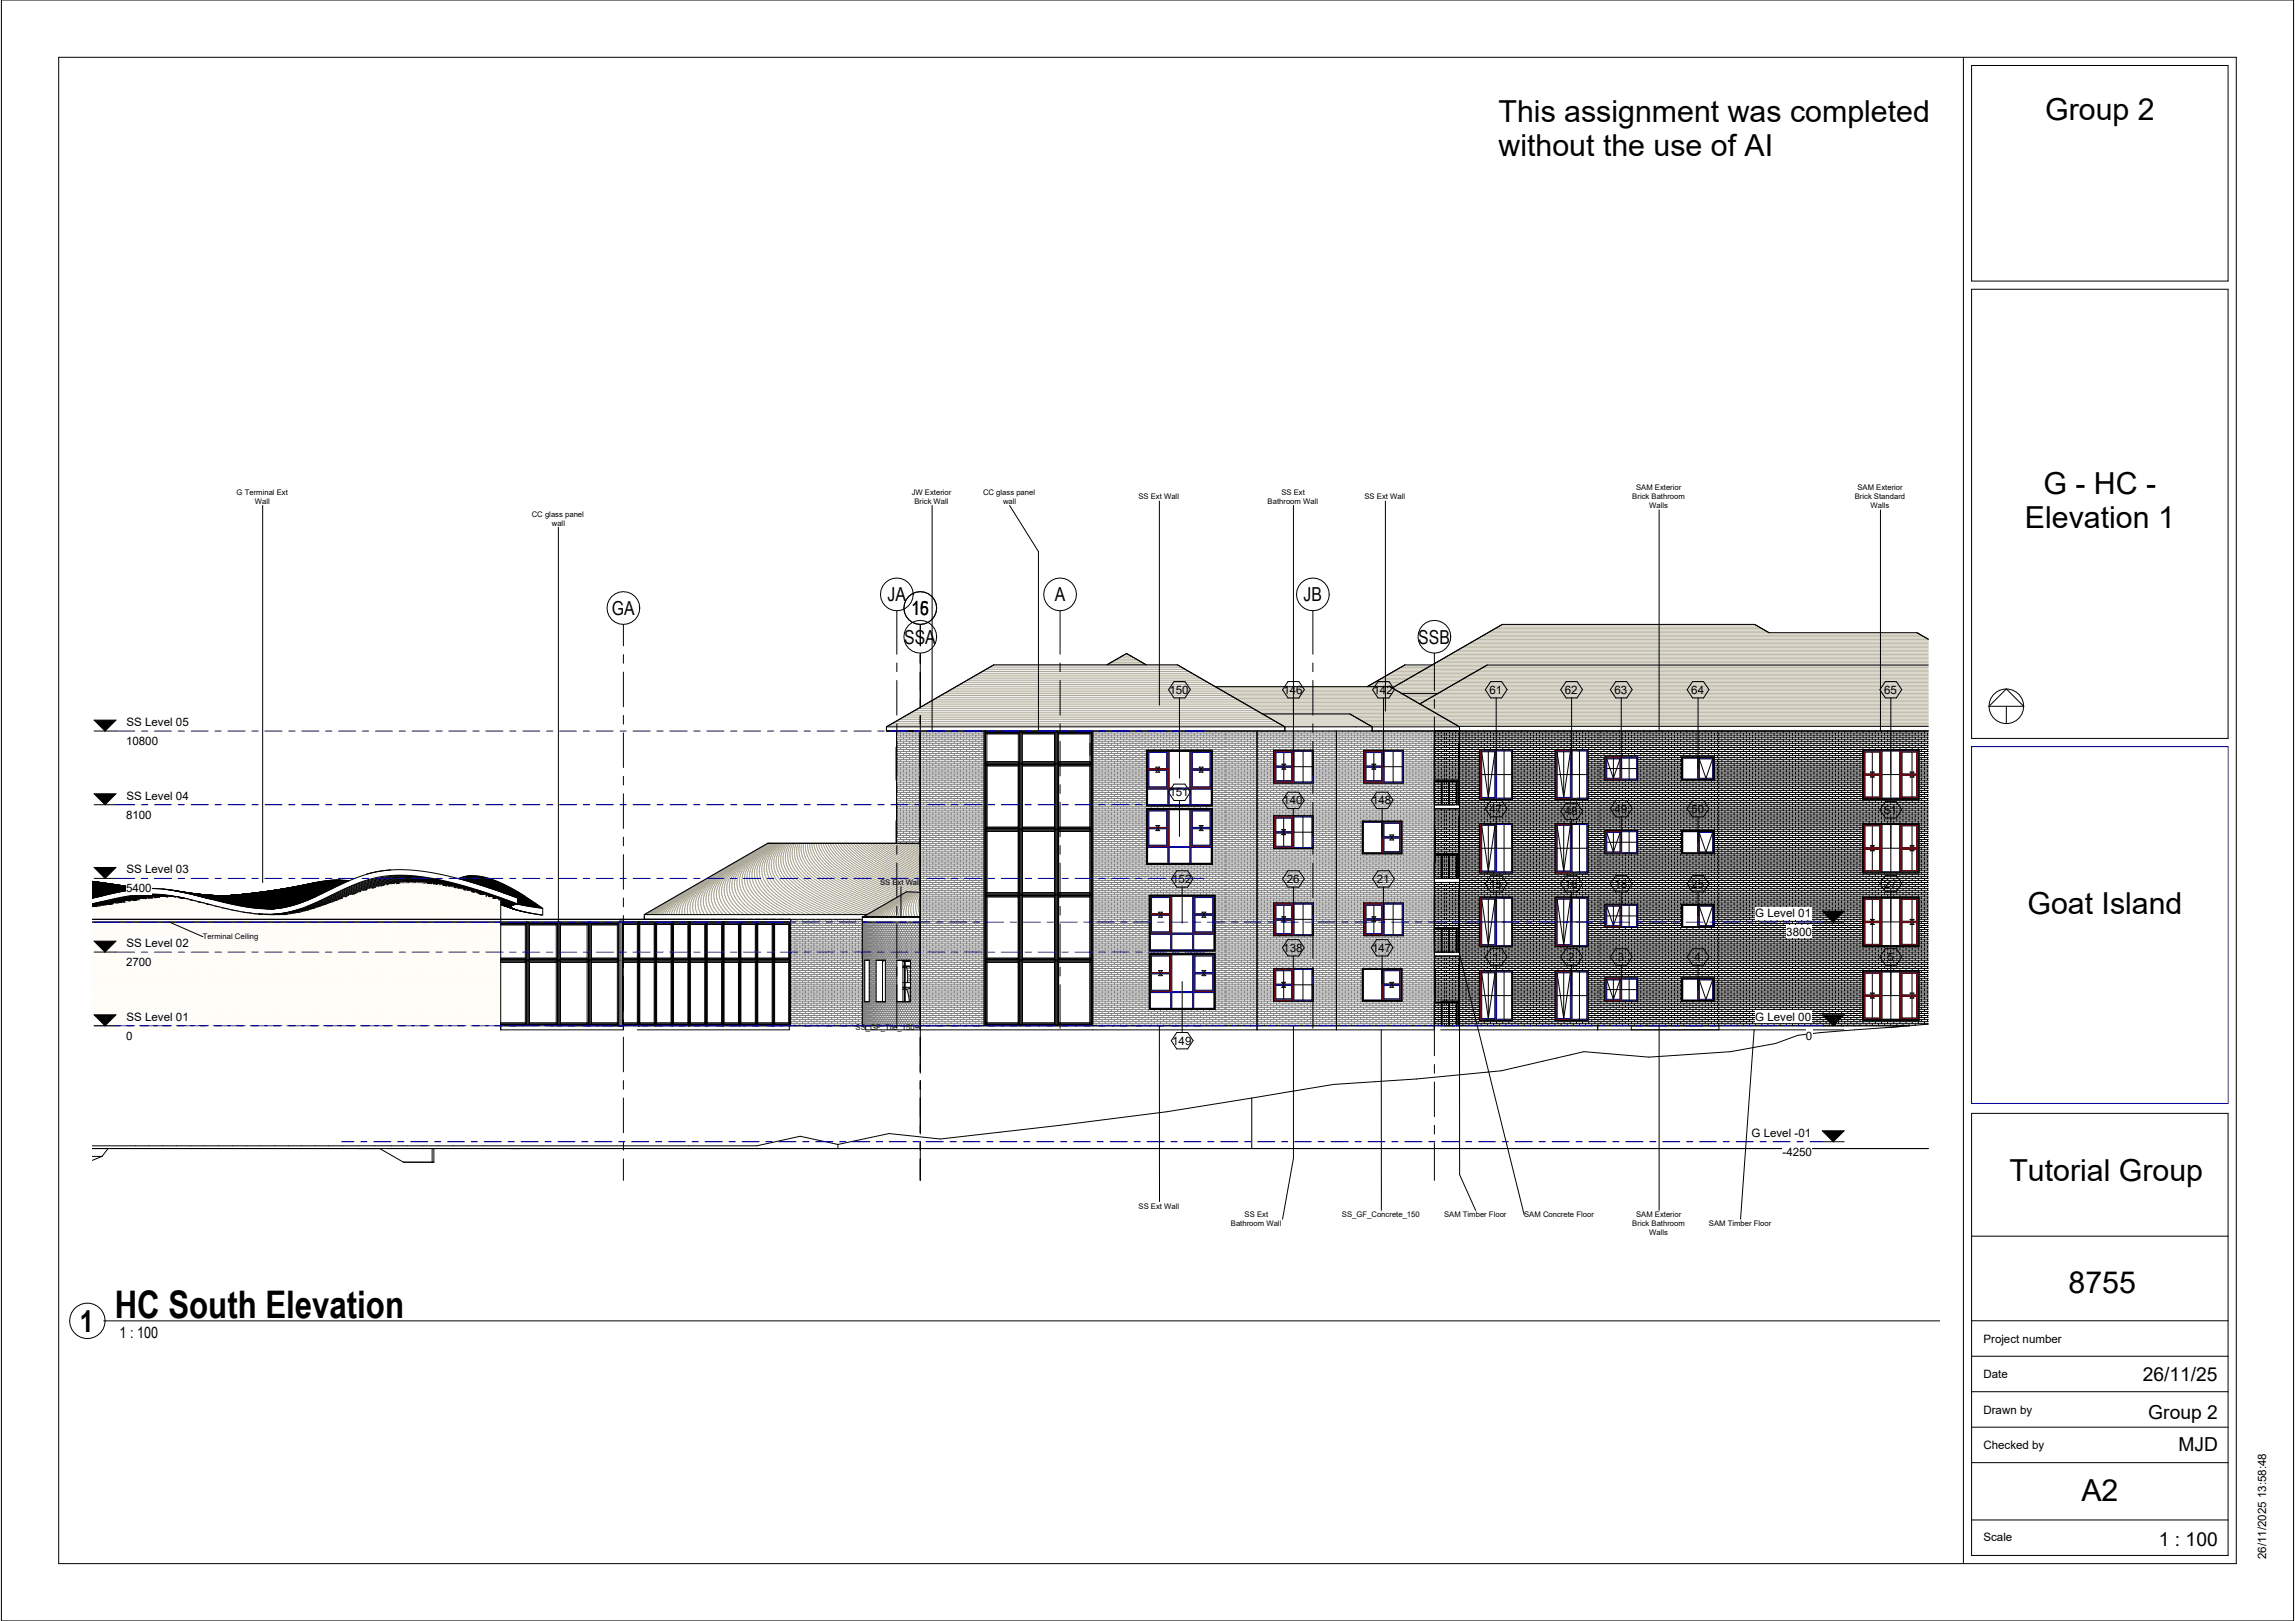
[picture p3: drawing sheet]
<svg xmlns="http://www.w3.org/2000/svg" width="841mm" height="594mm" viewBox="0 0 841 594" stroke-linecap="round" stroke-linejoin="round" font-family="sans-serif">
<defs><g id="words">
<text font-size="13.9" x="42" y="483">HC South Elevation</text>
<g font-size="11.1">
<text x="549.1" y="44.6">This assignment was completed</text>
<text x="749.4" y="44.1">Group 2</text>
<text x="549.1" y="57">without the use of AI</text>
<text x="748.8" y="181.2">G - HC -</text>
<text x="742" y="193.6">Elevation 1</text>
<text x="743" y="334.9">Goat Island</text>
<text x="736.3" y="432.6">Tutorial Group</text>
<text x="758" y="473.8">8755</text>
<text x="29.3" y="487.9">1</text>
<text x="762.7" y="550.1">A2</text>
</g>
<g font-size="7.1">
<text x="325.2" y="220.3">JA</text>
<text x="386.5" y="220.3">A</text>
<text x="477.7" y="220.3">JB</text>
<text x="224.2" y="225.3">GA</text>
<text x="334" y="225.3">15</text>
<text x="337.2" y="225.3">6</text>
<text x="331.3" y="235.8">SSA</text>
<text x="519.7" y="235.8">SSB</text>
<text x="785.2" y="505.9">26/11/25</text>
<text x="787.2" y="520.1">Group 2</text>
<text x="798.3" y="531.6">MJD</text>
<text x="791.1" y="566.6">1 : 100</text>
</g>
<text font-size="5.6" x="43.8" y="490.2">1 : 100</text>
<g font-size="4.2">
<text x="428.6" y="254.2">150</text>
<text x="470.3" y="254.2">146</text>
<text x="503.3" y="254.2">142</text>
<text x="545.8" y="254.2">61</text>
<text x="573.4" y="254.2">62</text>
<text x="591.6" y="254.2">63</text>
<text x="619.8" y="254.2">64</text>
<text x="690.4" y="254.2">65</text>
<text x="46.4" y="266">SS Level 05</text>
<text x="46.2" y="273">10800</text>
<text x="46.4" y="293">SS Level 04</text>
<text x="428.6" y="291.8">151</text>
<text x="46.2" y="300">8100</text>
<text x="470.3" y="294.8">140</text>
<text x="502.8" y="294.8">148</text>
<text x="545.8" y="297.8">47</text>
<text x="573.4" y="298.8">48</text>
<text x="591.6" y="297.8">49</text>
<text x="619.8" y="297.8">50</text>
<text x="690.4" y="298.2">51</text>
<text x="46.4" y="320">SS Level 03</text>
<text x="429.6" y="323.5">152</text>
<text x="471.5" y="323.5">26</text>
<text x="504.5" y="323.5">21</text>
<text x="46.2" y="327">5400</text>
<text x="545.8" y="325.4">15</text>
<text x="573.4" y="325.4">16</text>
<text x="591.6" y="325.4">18</text>
<text x="619.8" y="325.4">25</text>
<text x="690.4" y="325.2">27</text>
<text x="643.2" y="336">G Level 01</text>
<text x="46.4" y="347">SS Level 02</text>
<text x="654.6" y="343">3800</text>
<text x="46.2" y="354">2700</text>
<text x="470.3" y="348.8">138</text>
<text x="502.8" y="348.8">147</text>
<text x="547" y="352.1">1</text>
<text x="574.6" y="352.1">2</text>
<text x="592.8" y="352.1">3</text>
<text x="621" y="352.1">4</text>
<text x="691.6" y="352.1">5</text>
<text x="46.4" y="374">SS Level 01</text>
<text x="643.2" y="374">G Level 00</text>
<text x="46.2" y="381">0</text>
<text x="429.6" y="382.8">149</text>
<text x="661.7" y="381">0</text>
<text x="641.8" y="416.5">G Level -01</text>
<text x="653.2" y="423.5">-4250</text>
<text x="726.8" y="492.1">Project number</text>
<text x="726.8" y="505.1">Date</text>
<text x="726.8" y="518">Drawn by</text>
<text x="726.8" y="531">Checked by</text>
<text x="726.8" y="564.7">Scale</text>
<text x="830.4" y="571.4" transform="rotate(-90 830.4 571.4)">26/11/2025 13:58:48</text>
</g>
<g font-size="2.8">
<text x="599.5" y="179.7">SAM Exterior</text>
<text x="680.7" y="179.7">SAM Exterior</text>
<text x="86.7" y="181.3">G Terminal Ext</text>
<text x="93.4" y="184.6">Wall</text>
<text x="334.1" y="181.3">JW Exterior</text>
<text x="335.1" y="184.6">Brick Wall</text>
<text x="360.2" y="181.3">CC glass panel</text>
<text x="367.6" y="184.6">wall</text>
<text x="417.2" y="182.9">SS Ext Wall</text>
<text x="464.5" y="184.6">Bathroom Wall</text>
<text x="469.6" y="181.3">SS Ext</text>
<text x="500" y="182.9">SS Ext Wall</text>
<text x="598.2" y="182.9">Brick Bathroom</text>
<text x="679.7" y="182.9">Brick Standard</text>
<text x="194.9" y="189.3">CC glass panel</text>
<text x="604.4" y="186.2">Walls</text>
<text x="685.5" y="186.2">Walls</text>
<text x="202.2" y="192.6">wall</text>
<text x="322.5" y="324.2">SS Ext Wall</text>
<text x="74.4" y="344.2">Terminal Ceiling</text>
<text x="313.5" y="377.6">SS_GF_Tile_150</text>
<text x="417.2" y="442.9">SS Ext Wall</text>
<text x="451.1" y="449.3">Bathroom Wall</text>
<text x="456.1" y="446.1">SS Ext</text>
<text x="491.7" y="446.1">SS_GF_Concrete_150</text>
<text x="529.2" y="446.1">SAM Timber Floor</text>
<text x="558.5" y="446.1">SAM Concrete Floor</text>
<text x="598.2" y="449.3">Brick Bathroom</text>
<text x="599.5" y="446.1">SAM Exterior</text>
<text x="626.2" y="449.3">SAM Timber Floor</text>
<text x="604.4" y="452.6">Walls</text>
</g>
</g></defs>
<g fill="none" stroke="#000" stroke-width=".37">
<path d="M706.6 234.2l-4.1-2.4h-54.2l-5.3-3h-92.5l-40.3 23.3M405.6 243.6l7.2-4.1 7.2 4.1M445.3 251.6h64l25.5 14.7M513.7 254.2h13.2M524.8 243.6h-10l-13.8 8M706.6 243.7h-161.7l-24.6 14.2M324.8 266.3v1.6h381.8M324.8 266.3h210M324.8 266.3l39.4-22.7h67.3l39.3 22.7v1.6M328.5 273.8v12.1M328.5 267.9v41.1M337.2 267.9v109.5"/>
<path d="M360.6 267.9v108M361.1 268.4h12.6M361.1 267.9v108M361.1 279.6h12.6M361.6 279.1h11.6M361.6 268.9h11.6M361.6 268.4v11.2M373.2 268.4v11.2M373.7 267.9v108M374.2 268.4h12.7M374.2 267.9v108M374.2 279.6h12.7"/>
<path d="M374.7 279.1h11.7M374.7 268.9h11.7M374.7 268.4v11.2M386.4 268.4v11.2M386.9 267.9v108M387.4 267.9v108M387.4 268.4h12.5M387.4 279.6h12.5M387.9 279.1h11.5M387.9 268.9h11.5M387.9 268.4v11.2M399.4 268.4v11.2"/>
<path d="M399.9 267.9v108M400.4 267.9v108M420.2 274.9h24.1v20.4h-24.1zM420.4 275.1h23.7v20h-23.7zM420.5 275.3h23.4v19.7h-23.4zM460.6 267.9v109.5M462.7 261.6h32l8.1 4.7v1.6M466.7 275h14.5v11.9h-14.5zM467.1 275.3h13.8v11.3h-13.8zM470.4 275.8v4.9M477.5 275.3v11.3M489.7 267.9v109.5"/>
<path d="M499.7 275h14.5v11.9h-14.5zM500.1 275.3h13.8v11.3h-13.8zM503.4 275.8v4.9M510.5 275.3v11.3M525.6 268.6h181M525.6 269.4h181M525.6 270.1h181M525.6 270.9h181M525.6 271.6h181M525.6 272.4h181M525.6 273.1h9M525.6 273.9h9"/>
<path d="M525.6 274.6h9M525.6 275.4h9M525.6 276.1h9M525.6 276.9h9M525.6 277.6h9M525.6 278.4h9M525.6 279.1h9M525.6 279.9h9M525.6 267.9v109.5h-188.4M525.9 267.9v.7M525.9 269.4v.7M525.9 270.9v.7"/>
<path d="M525.9 272.4v.7M525.9 273.9v.7M525.9 275.4v.7M525.9 276.9v.7M525.9 278.4v.7M525.9 279.9v.7M527 268.6v.8M527 270.1v.8M527 271.6v.8M527 273.1v.8M527 274.6v.8M527 276.1v.8"/>
<path d="M527 277.6v.8M527 279.1v.8M528.2 267.9v.7M528.2 269.4v.7M528.2 270.9v.7M528.2 272.4v.7M528.2 273.9v.7M528.2 275.4v.7M528.2 276.9v.7M528.2 278.4v.7M528.2 279.9v.7M529.3 268.6v.8"/>
<path d="M529.3 270.1v.8M529.3 271.6v.8M529.3 273.1v.8M529.3 274.6v.8M529.3 276.1v.8M529.3 277.6v.8M529.3 279.1v.8M530.1 268.6v.8M530.1 270.1v.8M530.1 271.6v.8M530.1 273.1v.8M530.1 274.6v.8"/>
<path d="M530.1 276.1v.8M530.1 277.6v.8M530.1 279.1v.8M531.2 267.9v.7M531.2 269.4v.7M531.2 270.9v.7M531.2 272.4v.7M531.2 273.9v.7M531.2 275.4v.7M531.2 276.9v.7M531.2 278.4v.7M531.2 279.9v.7"/>
<path d="M532.3 268.6v.8M532.3 270.1v.8M532.3 271.6v.8M532.3 273.1v.8M532.3 274.6v.8M532.3 276.1v.8M532.3 277.6v.8M532.3 279.1v.8M533.4 267.9v.7M533.4 269.4v.7M533.4 270.9v.7M533.4 272.4v.7"/>
<path d="M533.4 273.9v.7M533.4 275.4v.7M533.4 276.9v.7M533.4 278.4v.7M533.4 279.9v.7M534.5 266.2h172.1M534.6 268.6v.8M534.6 270.1v.8M534.6 271.6v.8M534.8 273.1h171.8M534.8 273.9h171.8M534.8 274.6h171.8"/>
<path d="M534.8 275.4h7.5M534.8 276.1h7.5M534.8 276.9h7.5M534.8 277.6h7.5M534.8 278.4h7.5M534.8 279.1h7.5M534.8 279.9h7.5M534.8 272.8h-.2v13.1M534.8 266.3v111.1M534.8 274.7l-.1 11.2M534.9 267.9v.7M534.9 269.4v.7"/>
<path d="M534.9 270.9v.7M534.9 272.4v.7M534.9 273.9v.7M534.9 275.4v.7M534.9 276.9v.7M534.9 278.4v.7M534.9 279.9v.7M536.1 268.6v.8M536.1 270.1v.8M536.1 271.6v.8M536.1 273.1v.8M536.1 274.6v.8"/>
<path d="M536.1 276.1v.8M536.1 277.6v.8M536.1 279.1v.8M537.2 267.9v.7M537.2 269.4v.7M537.2 270.9v.7M537.2 272.4v.7M537.2 273.9v.7M537.2 275.4v.7M537.2 276.9v.7M537.2 278.4v.7M537.2 279.9v.7"/>
<path d="M538.3 268.6v.8M538.3 270.1v.8M538.3 271.6v.8M538.3 273.1v.8M538.3 274.6v.8M538.3 276.1v.8M538.3 277.6v.8M538.3 279.1v.8M539.4 267.9v.7M539.4 269.4v.7M539.4 270.9v.7M539.4 272.4v.7"/>
<path d="M539.4 273.9v.7M539.4 275.4v.7M539.4 276.9v.7M539.4 278.4v.7M539.4 279.9v.7M540.6 268.6v.8M540.6 270.1v.8M540.6 271.6v.8M540.6 273.1v.8M540.6 274.6v.8M540.6 276.1v.8M540.6 277.6v.8"/>
<path d="M540.6 279.1v.8M541.7 267.9v.7M541.7 269.4v.7M541.7 270.9v.7M541.7 272.4v.7M541.7 273.9v.7M541.7 275.4v.7M541.7 276.9v.7M541.7 278.4v.7M541.7 279.9v.7M542.3 274.8h12v18.1h-12zM542.6 275.1h11.3v17.4h-11.3z"/>
<path d="M542.8 268.6v.8M542.8 270.1v.8M542.8 271.6v.8M542.8 273.1v.8M542.8 274.6v.2M542.9 275.4l2.5 16.8M543.9 267.9v.7M543.9 269.4v.7M543.9 270.9v.7M543.9 272.4v.7M543.9 273.9v.7M545.1 268.6v.8"/>
<path d="M545.1 270.1v.8M545.1 271.6v.8M545.1 273.1v.8M545.1 274.6v.2M545.4 275.4v16.8M546.2 267.9v.7M546.2 269.4v.7M546.2 270.9v.7M546.2 272.4v.7M546.2 273.9v.7M547.3 268.6v.8M547.3 270.1v.8"/>
<path d="M547.3 271.6v.8M547.3 273.1v.8M547.3 274.6v.2M547.8 275.4l-2.4 16.8M548.4 267.9v.7M548.4 269.4v.7M548.4 270.9v.7M548.4 272.4v.7M548.4 273.9v.7M549.6 268.6v.8M549.6 270.1v.8M549.6 271.6v.8"/>
<path d="M549.6 273.1v.8M549.6 274.6v.2M550.7 267.9v.7M550.7 269.4v.7M550.7 270.9v.7M550.7 272.4v.7M550.7 273.9v.7M551.2 275.1v17.4M551.8 268.6v.8M551.8 270.1v.8M551.8 271.6v.8M551.8 273.1v.8"/>
<path d="M551.8 274.6v.2M552.9 267.9v.7M552.9 269.4v.7M552.9 270.9v.7M552.9 272.4v.7M552.9 273.9v.7M554.1 268.6v.8M554.1 270.1v.8M554.1 271.6v.8M554.1 273.1v.8M554.1 274.6v.2M554.3 275.4h15.6"/>
<path d="M554.3 276.1h15.6M554.3 276.9h15.6M554.3 277.6h15.6M554.3 278.4h15.6M554.3 279.1h15.6M554.3 279.9h15.6M555.2 267.9v.7M555.2 269.4v.7M555.2 270.9v.7M555.2 272.4v.7M555.2 273.9v.7M555.2 275.4v.7"/>
<path d="M555.2 276.9v.7M555.2 278.4v.7M555.2 279.9v.7M556.3 268.6v.8M556.3 270.1v.8M556.3 271.6v.8M556.3 273.1v.8M556.3 274.6v.8M556.3 276.1v.8M556.3 277.6v.8M556.3 279.1v.8M557.4 267.9v.7"/>
<path d="M557.4 269.4v.7M557.4 270.9v.7M557.4 272.4v.7M557.4 273.9v.7M557.4 275.4v.7M557.4 276.9v.7M557.4 278.4v.7M557.4 279.9v.7M558.6 268.6v.8M558.6 270.1v.8M558.6 271.6v.8M558.6 273.1v.8"/>
<path d="M558.6 274.6v.8M558.6 276.1v.8M558.6 277.6v.8M558.6 279.1v.8M559.7 267.9v.7M559.7 269.4v.7M559.7 270.9v.7M559.7 272.4v.7M559.7 273.9v.7M559.7 275.4v.7M559.7 276.9v.7M559.7 278.4v.7"/>
<path d="M559.7 279.9v.7M560.8 268.6v.8M560.8 270.1v.8M560.8 271.6v.8M560.8 273.1v.8M560.8 274.6v.8M560.8 276.1v.8M560.8 277.6v.8M560.8 279.1v.8M561.9 267.9v.7M561.9 269.4v.7M561.9 270.9v.7"/>
<path d="M561.9 272.4v.7M561.9 273.9v.7M561.9 275.4v.7M561.9 276.9v.7M561.9 278.4v.7M561.9 279.9v.7M563.1 268.6v.8M563.1 270.1v.8M563.1 271.6v.8M563.1 273.1v.8M563.1 274.6v.8M563.1 276.1v.8"/>
<path d="M563.1 277.6v.8M563.1 279.1v.8M564.2 267.9v.7M564.2 269.4v.7M564.2 270.9v.7M564.2 272.4v.7M564.2 273.9v.7M564.2 275.4v.7M564.2 276.9v.7M564.2 278.4v.7M564.2 279.9v.7M565.3 268.6v.8"/>
<path d="M565.3 270.1v.8M565.3 271.6v.8M565.3 273.1v.8M565.3 274.6v.8M565.3 276.1v.8M565.3 277.6v.8M565.3 279.1v.8M566.4 267.9v.7M566.4 269.4v.7M566.4 270.9v.7M566.4 272.4v.7M566.4 273.9v.7"/>
<path d="M566.4 275.4v.7M566.4 276.9v.7M566.4 278.4v.7M566.4 279.9v.7M567.6 268.6v.8M567.6 270.1v.8M567.6 271.6v.8M567.6 273.1v.8M567.6 274.6v.8M567.6 276.1v.8M567.6 277.6v.8M567.6 279.1v.8"/>
<path d="M568.7 267.9v.7M568.7 269.4v.7M568.7 270.9v.7M568.7 272.4v.7M568.7 273.9v.7M568.7 275.4v.7M568.7 276.9v.7M568.7 278.4v.7M568.7 279.9v.7M569.8 268.6v.8M569.8 270.1v.8M569.8 271.6v.8"/>
<path d="M569.8 273.1v.8M569.8 274.6v.8M569.8 276.1v.8M569.8 277.6v.8M569.8 279.1v.8M569.9 274.8h12v18.1h-12zM570.3 275.1h11.3v17.4h-11.3zM570.6 275.4l2.4 16.8M570.9 267.9v.7M570.9 269.4v.7M570.9 270.9v.7M570.9 272.4v.7"/>
<path d="M570.9 273.9v.7M572.1 268.6v.8M572.1 270.1v.8M572.1 271.6v.8M572.1 273.1v.8M572.1 274.6v.2M573 275.4v16.8M573.2 267.9v.7M573.2 269.4v.7M573.2 270.9v.7M573.2 272.4v.7M573.2 273.9v.7"/>
<path d="M574.3 268.6v.8M574.3 270.1v.8M574.3 271.6v.8M574.3 273.1v.8M574.3 274.6v.2M575.4 267.9v.7M575.4 269.4v.7M575.4 270.9v.7M575.4 272.4v.7M575.4 273.9v.7M575.5 275.4l-2.5 16.8M576.6 268.6v.8"/>
<path d="M576.6 270.1v.8M576.6 271.6v.8M576.6 273.1v.8M576.6 274.6v.2M577.7 267.9v.7M577.7 269.4v.7M577.7 270.9v.7M577.7 272.4v.7M577.7 273.9v.7M578.8 275.1v17.4M578.8 268.6v.8M578.8 270.1v.8"/>
<path d="M578.8 271.6v.8M578.8 273.1v.8M578.8 274.6v.2M579.9 267.9v.7M579.9 269.4v.7M579.9 270.9v.7M579.9 272.4v.7M579.9 273.9v.7M581.1 268.6v.8M581.1 270.1v.8M581.1 271.6v.8M581.1 273.1v.8"/>
<path d="M581.1 274.6v.2M581.9 275.4h100.7M581.9 276.1h100.7M581.9 276.9h100.7M581.9 277.6h6.2M581.9 278.4h6.2M581.9 279.1h6.2M581.9 279.9h6.2M582.2 267.9v.7M582.2 269.4v.7M582.2 270.9v.7M582.2 272.4v.7"/>
<path d="M582.2 273.9v.7M582.2 275.4v.7M582.2 276.9v.7M582.2 278.4v.7M582.2 279.9v.7M583.3 268.6v.8M583.3 270.1v.8M583.3 271.6v.8M583.3 273.1v.8M583.3 274.6v.8M583.3 276.1v.8M583.3 277.6v.8"/>
<path d="M583.3 279.1v.8M584.4 267.9v.7M584.4 269.4v.7M584.4 270.9v.7M584.4 272.4v.7M584.4 273.9v.7M584.4 275.4v.7M584.4 276.9v.7M584.4 278.4v.7M584.4 279.9v.7M585.6 268.6v.8M585.6 270.1v.8"/>
<path d="M585.6 271.6v.8M585.6 273.1v.8M585.6 274.6v.8M585.6 276.1v.8M585.6 277.6v.8M585.6 279.1v.8M586.6 267.9v.7M586.6 269.4v.7M586.6 270.9v.7M586.6 272.4v.7M586.6 273.9v.7M586.6 275.4v.7"/>
<path d="M586.6 276.9v.7M586.6 278.4v.7M586.6 279.9v.7M587.8 268.6v.8M587.8 270.1v.8M587.8 271.6v.8M587.8 273.1v.8M587.8 274.6v.8M587.8 276.1v.8M587.8 277.6v.8M587.8 279.1v.8M588.5 277.7h11.2v7.8h-11.2z"/>
<path d="M588.8 278l2.4 7.2M588.9 267.9v.7M588.9 269.4v.7M588.9 270.9v.7M588.9 272.4v.7M588.9 273.9v.7M588.9 275.4v.7M588.9 276.9v.5M590 268.6v.8M590 270.1v.8M590 271.6v.8M590 273.1v.8"/>
<path d="M590 274.6v.8M590 276.1v.8M591.1 267.9v.7M591.1 269.4v.7M591.1 270.9v.7M591.1 272.4v.7M591.1 273.9v.7M591.1 275.4v.7M591.1 276.9v.5M591.2 278v7.2M592.3 268.6v.8M592.3 270.1v.8"/>
<path d="M592.3 271.6v.8M592.3 273.1v.8M592.3 274.6v.8M592.3 276.1v.8M593.4 267.9v.7M593.4 269.4v.7M593.4 270.9v.7M593.4 272.4v.7M593.4 273.9v.7M593.4 275.4v.7M593.4 276.9v.5M593.7 278l-2.5 7.2"/>
<path d="M594.5 268.6v.8M594.5 270.1v.8M594.5 271.6v.8M594.5 273.1v.8M594.5 274.6v.8M594.5 276.1v.8M595.6 267.9v.7M595.6 269.4v.7M595.6 270.9v.7M595.6 272.4v.7M595.6 273.9v.7M595.6 275.4v.7"/>
<path d="M595.6 276.9v.5M596.8 268.6v.8M596.8 270.1v.8M596.8 271.6v.8M596.8 273.1v.8M596.8 274.6v.8M596.8 276.1v.8M597 277.7v7.8M597.9 267.9v.7M597.9 269.4v.7M597.9 270.9v.7M597.9 272.4v.7"/>
<path d="M597.9 273.9v.7M597.9 275.4v.7M597.9 276.9v.5M599 268.6v.8M599 270.1v.8M599 271.6v.8M599 273.1v.8M599 274.6v.8M599 276.1v.8M600.1 277.6h16.2M600.1 278.4h16.2M600.1 279.1h16.2"/>
<path d="M600.1 279.9h16.2M600.1 277.4h-12v8.5M600.1 267.9v.7M600.1 269.4v.7M600.1 270.9v.7M600.1 272.4v.7M600.1 273.9v.7M600.1 275.4v.7M600.1 276.9v9.7M601.3 268.6v.8M601.3 270.1v.8M601.3 271.6v.8"/>
<path d="M601.3 273.1v.8M601.3 274.6v.8M601.3 276.1v.8M601.3 277.6v.8M601.3 279.1v.8M602.4 267.9v.7M602.4 269.4v.7M602.4 270.9v.7M602.4 272.4v.7M602.4 273.9v.7M602.4 275.4v.7M602.4 276.9v.7"/>
<path d="M602.4 278.4v.7M602.4 279.9v.7M603.5 268.6v.8M603.5 270.1v.8M603.5 271.6v.8M603.5 273.1v.8M603.5 274.6v.8M603.5 276.1v.8M603.5 277.6v.8M603.5 279.1v.8M604.6 267.9v.7M604.6 269.4v.7"/>
<path d="M604.6 270.9v.7M604.6 272.4v.7M604.6 273.9v.7M604.6 275.4v.7M604.6 276.9v.7M604.6 278.4v.7M604.6 279.9v.7M605.8 268.6v.8M605.8 270.1v.8M605.8 271.6v.8M605.8 273.1v.8M605.8 274.6v.8"/>
<path d="M605.8 276.1v.8M605.8 277.6v.8M605.8 279.1v.8M606.9 267.9v.7M606.9 269.4v.7M606.9 270.9v.7M606.9 272.4v.7M606.9 273.9v.7M606.9 275.4v.7M606.9 276.9v.7M606.9 278.4v.7M606.9 279.9v.7"/>
<path d="M608 268.6v.8M608 270.1v.8M608 271.6v.8M608 273.1v.8M608 274.6v.8M608 276.1v.8M608 277.6v.8M608 279.1v.8M609.1 267.9v.7M609.1 269.4v.7M609.1 270.9v.7M609.1 272.4v.7"/>
<path d="M609.1 273.9v.7M609.1 275.4v.7M609.1 276.9v.7M609.1 278.4v.7M609.1 279.9v.7M610.3 268.6v.8M610.3 270.1v.8M610.3 271.6v.8M610.3 273.1v.8M610.3 274.6v.8M610.3 276.1v.8M610.3 277.6v.8"/>
<path d="M610.3 279.1v.8M611.4 267.9v.7M611.4 269.4v.7M611.4 270.9v.7M611.4 272.4v.7M611.4 273.9v.7M611.4 275.4v.7M611.4 276.9v.7M611.4 278.4v.7M611.4 279.9v.7M612.5 268.6v.8M612.5 270.1v.8"/>
<path d="M612.5 271.6v.8M612.5 273.1v.8M612.5 274.6v.8M612.5 276.1v.8M612.5 277.6v.8M612.5 279.1v.8M613.6 267.9v.7M613.6 269.4v.7M613.6 270.9v.7M613.6 272.4v.7M613.6 273.9v.7M613.6 275.4v.7"/>
<path d="M613.6 276.9v.7M613.6 278.4v.7M613.6 279.9v.7M614.8 268.6v.8M614.8 270.1v.8M614.8 271.6v.8M614.8 273.1v.8M614.8 274.6v.8M614.8 276.1v.8M614.8 277.6v.8M614.8 279.1v.8M615.9 267.9v.7"/>
<path d="M615.9 269.4v.7M615.9 270.9v.7M615.9 272.4v.7M615.9 273.9v.7M615.9 275.4v.7M615.9 276.9v.7M615.9 278.4v.7M615.9 279.9v.7M616.5 277.6h11.5v8.1h-11.5zM616.6 277.7h11.3v7.8h-11.3zM617 268.6v.8M617 270.1v.8"/>
<path d="M617 271.6v.8M617 273.1v.8M617 274.6v.8M617 276.1v.8M618.1 267.9v.7M618.1 269.4v.7M618.1 270.9v.7M618.1 272.4v.7M618.1 273.9v.7M618.1 275.4v.7M618.1 276.9v.5M619.3 268.6v.8"/>
<path d="M619.3 270.1v.8M619.3 271.6v.8M619.3 273.1v.8M619.3 274.6v.8M619.3 276.1v.8M620.4 267.9v.7M620.4 269.4v.7M620.4 270.9v.7M620.4 272.4v.7M620.4 273.9v.7M620.4 275.4v.7M620.4 276.9v.5"/>
<path d="M621.5 268.6v.8M621.5 270.1v.8M621.5 271.6v.8M621.5 273.1v.8M621.5 274.6v.8M621.5 276.1v.8M622.6 267.9v.7M622.6 269.4v.7M622.6 270.9v.7M622.6 272.4v.7M622.6 273.9v.7M622.6 275.4v.7"/>
<path d="M622.6 276.9v.5M622.7 278l2.4 7.2 2.5-7.2M623.8 268.6v.8M623.8 270.1v.8M623.8 271.6v.8M623.8 273.1v.8M623.8 274.6v.8M623.8 276.1v.8M624.9 267.9v.7M624.9 269.4v.7M624.9 270.9v.7M624.9 272.4v.7"/>
<path d="M624.9 273.9v.7M624.9 275.4v.7M624.9 276.9v.5M626 268.6v.8M626 270.1v.8M626 271.6v.8M626 273.1v.8M626 274.6v.8M626 276.1v.8M627.1 267.9v.7M627.1 269.4v.7M627.1 270.9v.7"/>
<path d="M627.1 272.4v.7M627.1 273.9v.7M627.1 275.4v.7M627.1 276.9v.5M628.2 277.6h54.4M628.2 278.4h54.4M628.2 279.1h54.4M628.2 279.9h54.4M628.3 268.6v.8M628.3 270.1v.8M628.3 271.6v.8M628.3 273.1v.8"/>
<path d="M628.3 274.6v.8M628.3 276.1v.8M629.4 267.9v.7M629.4 269.4v.7M629.4 270.9v.7M629.4 272.4v.7M629.4 273.9v.7M629.4 275.4v.7M629.4 276.9v.7M629.4 278.4v.7M629.4 279.9v.7M629.8 268.6v.8"/>
<path d="M629.8 270.1v.8M629.8 271.6v.8M629.8 273.1v.8M629.8 274.6v.8M629.8 276.1v.8M629.8 277.6v.8M629.8 279.1v.8M631 267.9v.7M631 269.4v.7M631 270.9v.7M631 272.4v.7M631 273.9v.7"/>
<path d="M631 275.4v.7M631 276.9v.7M631 278.4v.7M631 279.9v.7M632.1 268.6v.8M632.1 270.1v.8M632.1 271.6v.8M632.1 273.1v.8M632.1 274.6v.8M632.1 276.1v.8M632.1 277.6v.8M632.1 279.1v.8"/>
<path d="M633.2 267.9v.7M633.2 269.4v.7M633.2 270.9v.7M633.2 272.4v.7M633.2 273.9v.7M633.2 275.4v.7M633.2 276.9v.7M633.2 278.4v.7M633.2 279.9v.7M634.3 268.6v.8M634.3 270.1v.8M634.3 271.6v.8"/>
<path d="M634.3 273.1v.8M634.3 274.6v.8M634.3 276.1v.8M634.3 277.6v.8M634.3 279.1v.8M635.5 267.9v.7M635.5 269.4v.7M635.5 270.9v.7M635.5 272.4v.7M635.5 273.9v.7M635.5 275.4v.7M635.5 276.9v.7"/>
<path d="M635.5 278.4v.7M635.5 279.9v.7M636.6 268.6v.8M636.6 270.1v.8M636.6 271.6v.8M636.6 273.1v.8M636.6 274.6v.8M636.6 276.1v.8M636.6 277.6v.8M636.6 279.1v.8M637.7 267.9v.7M637.7 269.4v.7"/>
<path d="M637.7 270.9v.7M637.7 272.4v.7M637.7 273.9v.7M637.7 275.4v.7M637.7 276.9v.7M637.7 278.4v.7M637.7 279.9v.7M638.8 268.6v.8M638.8 270.1v.8M638.8 271.6v.8M638.8 273.1v.8M638.8 274.6v.8"/>
<path d="M638.8 276.1v.8M638.8 277.6v.8M638.8 279.1v.8M640 267.9v.7M640 269.4v.7M640 270.9v.7M640 272.4v.7M640 273.9v.7M640 275.4v.7M640 276.9v.7M640 278.4v.7M640 279.9v.7"/>
<path d="M641.1 268.6v.8M641.1 270.1v.8M641.1 271.6v.8M641.1 273.1v.8M641.1 274.6v.8M641.1 276.1v.8M641.1 277.6v.8M641.1 279.1v.8M642.2 267.9v.7M642.2 269.4v.7M642.2 270.9v.7M642.2 272.4v.7"/>
<path d="M642.2 273.9v.7M642.2 275.4v.7M642.2 276.9v.7M642.2 278.4v.7M642.2 279.9v.7M643.3 268.6v.8M643.3 270.1v.8M643.3 271.6v.8M643.3 273.1v.8M643.3 274.6v.8M643.3 276.1v.8M643.3 277.6v.8"/>
<path d="M643.3 279.1v.8M644.5 267.9v.7M644.5 269.4v.7M644.5 270.9v.7M644.5 272.4v.7M644.5 273.9v.7M644.5 275.4v.7M644.5 276.9v.7M644.5 278.4v.7M644.5 279.9v.7M645.6 268.6v.8M645.6 270.1v.8"/>
<path d="M645.6 271.6v.8M645.6 273.1v.8M645.6 274.6v.8M645.6 276.1v.8M645.6 277.6v.8M645.6 279.1v.8M646.7 267.9v.7M646.7 269.4v.7M646.7 270.9v.7M646.7 272.4v.7M646.7 273.9v.7M646.7 275.4v.7"/>
<path d="M646.7 276.9v.7M646.7 278.4v.7M646.7 279.9v.7M647.8 268.6v.8M647.8 270.1v.8M647.8 271.6v.8M647.8 273.1v.8M647.8 274.6v.8M647.8 276.1v.8M647.8 277.6v.8M647.8 279.1v.8M649 267.9v.7"/>
<path d="M649 269.4v.7M649 270.9v.7M649 272.4v.7M649 273.9v.7M649 275.4v.7M649 276.9v.7M649 278.4v.7M649 279.9v.7M650.1 268.6v.8M650.1 270.1v.8M650.1 271.6v.8M650.1 273.1v.8"/>
<path d="M650.1 274.6v.8M650.1 276.1v.8M650.1 277.6v.8M650.1 279.1v.8M651.2 267.9v.7M651.2 269.4v.7M651.2 270.9v.7M651.2 272.4v.7M651.2 273.9v.7M651.2 275.4v.7M651.2 276.9v.7M651.2 278.4v.7"/>
<path d="M651.2 279.9v.7M652.3 268.6v.8M652.3 270.1v.8M652.3 271.6v.8M652.3 273.1v.8M652.3 274.6v.8M652.3 276.1v.8M652.3 277.6v.8M652.3 279.1v.8M653.5 267.9v.7M653.5 269.4v.7M653.5 270.9v.7"/>
<path d="M653.5 272.4v.7M653.5 273.9v.7M653.5 275.4v.7M653.5 276.9v.7M653.5 278.4v.7M653.5 279.9v.7M654.6 268.6v.8M654.6 270.1v.8M654.6 271.6v.8M654.6 273.1v.8M654.6 274.6v.8M654.6 276.1v.8"/>
<path d="M654.6 277.6v.8M654.6 279.1v.8M655.7 267.9v.7M655.7 269.4v.7M655.7 270.9v.7M655.7 272.4v.7M655.7 273.9v.7M655.7 275.4v.7M655.7 276.9v.7M655.7 278.4v.7M655.7 279.9v.7M656.8 268.6v.8"/>
<path d="M656.8 270.1v.8M656.8 271.6v.8M656.8 273.1v.8M656.8 274.6v.8M656.8 276.1v.8M656.8 277.6v.8M656.8 279.1v.8M658 267.9v.7M658 269.4v.7M658 270.9v.7M658 272.4v.7M658 273.9v.7"/>
<path d="M658 275.4v.7M658 276.9v.7M658 278.4v.7M658 279.9v.7M659.1 268.6v.8M659.1 270.1v.8M659.1 271.6v.8M659.1 273.1v.8M659.1 274.6v.8M659.1 276.1v.8M659.1 277.6v.8M659.1 279.1v.8"/>
<path d="M660.2 267.9v.7M660.2 269.4v.7M660.2 270.9v.7M660.2 272.4v.7M660.2 273.9v.7M660.2 275.4v.7M660.2 276.9v.7M660.2 278.4v.7M660.2 279.9v.7M661.3 268.6v.8M661.3 270.1v.8M661.3 271.6v.8"/>
<path d="M661.3 273.1v.8M661.3 274.6v.8M661.3 276.1v.8M661.3 277.6v.8M661.3 279.1v.8M662.5 267.9v.7M662.5 269.4v.7M662.5 270.9v.7M662.5 272.4v.7M662.5 273.9v.7M662.5 275.4v.7M662.5 276.9v.7"/>
<path d="M662.5 278.4v.7M662.5 279.9v.7M663.6 268.6v.8M663.6 270.1v.8M663.6 271.6v.8M663.6 273.1v.8M663.6 274.6v.8M663.6 276.1v.8M663.6 277.6v.8M663.6 279.1v.8M664.7 267.9v.7M664.7 269.4v.7"/>
<path d="M664.7 270.9v.7M664.7 272.4v.7M664.7 273.9v.7M664.7 275.4v.7M664.7 276.9v.7M664.7 278.4v.7M664.7 279.9v.7M665.8 268.6v.8M665.8 270.1v.8M665.8 271.6v.8M665.8 273.1v.8M665.8 274.6v.8"/>
<path d="M665.8 276.1v.8M665.8 277.6v.8M665.8 279.1v.8M667 267.9v.7M667 269.4v.7M667 270.9v.7M667 272.4v.7M667 273.9v.7M667 275.4v.7M667 276.9v.7M667 278.4v.7M667 279.9v.7"/>
<path d="M668.1 268.6v.8M668.1 270.1v.8M668.1 271.6v.8M668.1 273.1v.8M668.1 274.6v.8M668.1 276.1v.8M668.1 277.6v.8M668.1 279.1v.8M669.2 267.9v.7M669.2 269.4v.7M669.2 270.9v.7M669.2 272.4v.7"/>
<path d="M669.2 273.9v.7M669.2 275.4v.7M669.2 276.9v.7M669.2 278.4v.7M669.2 279.9v.7M670.3 268.6v.8M670.3 270.1v.8M670.3 271.6v.8M670.3 273.1v.8M670.3 274.6v.8M670.3 276.1v.8M670.3 277.6v.8"/>
<path d="M670.3 279.1v.8M671.5 267.9v.7M671.5 269.4v.7M671.5 270.9v.7M671.5 272.4v.7M671.5 273.9v.7M671.5 275.4v.7M671.5 276.9v.7M671.5 278.4v.7M671.5 279.9v.7M672.6 268.6v.8M672.6 270.1v.8"/>
<path d="M672.6 271.6v.8M672.6 273.1v.8M672.6 274.6v.8M672.6 276.1v.8M672.6 277.6v.8M672.6 279.1v.8M673.7 267.9v.7M673.7 269.4v.7M673.7 270.9v.7M673.7 272.4v.7M673.7 273.9v.7M673.7 275.4v.7"/>
<path d="M673.7 276.9v.7M673.7 278.4v.7M673.7 279.9v.7M674.8 268.6v.8M674.8 270.1v.8M674.8 271.6v.8M674.8 273.1v.8M674.8 274.6v.8M674.8 276.1v.8M674.8 277.6v.8M674.8 279.1v.8M676 267.9v.7"/>
<path d="M676 269.4v.7M676 270.9v.7M676 272.4v.7M676 273.9v.7M676 275.4v.7M676 276.9v.7M676 278.4v.7M676 279.9v.7M677.1 268.6v.8M677.1 270.1v.8M677.1 271.6v.8M677.1 273.1v.8"/>
<path d="M677.1 274.6v.8M677.1 276.1v.8M677.1 277.6v.8M677.1 279.1v.8M678.2 267.9v.7M678.2 269.4v.7M678.2 270.9v.7M678.2 272.4v.7M678.2 273.9v.7M678.2 275.4v.7M678.2 276.9v.7M678.2 278.4v.7"/>
<path d="M678.2 279.9v.7M679.3 268.6v.8M679.3 270.1v.8M679.3 271.6v.8M679.3 273.1v.8M679.3 274.6v.8M679.3 276.1v.8M679.3 277.6v.8M679.3 279.1v.8M680.5 267.9v.7M680.5 269.4v.7M680.5 270.9v.7"/>
<path d="M680.5 272.4v.7M680.5 273.9v.7M680.5 275.4v.7M680.5 276.9v.7M680.5 278.4v.7M680.5 279.9v.7M681.6 268.6v.8M681.6 270.1v.8M681.6 271.6v.8M681.6 273.1v.8M681.6 274.6v.8M681.6 276.1v.8"/>
<path d="M681.6 277.6v.8M681.6 279.1v.8M682.6 274.8h20.6v18.1h-20.6zM682.7 267.9v.7M682.7 269.4v.7M682.7 270.9v.7M682.7 272.4v.7M682.7 273.9v.7M682.9 275.1h19.9v17.4h-19.9zM683.8 268.6v.8M683.8 270.1v.8M683.8 271.6v.8"/>
<path d="M683.8 273.1v.8M683.8 274.6v.2M685 267.9v.7M685 269.4v.7M685 270.9v.7M685 272.4v.7M685 273.9v.7M686.1 268.6v.8M686.1 270.1v.8M686.1 271.6v.8M686.1 273.1v.8M686.1 274.6v.2"/>
<path d="M686.1 275.6v8M687.2 267.9v.7M687.2 269.4v.7M687.2 270.9v.7M687.2 272.4v.7M687.2 273.9v.7M688.3 268.6v.8M688.3 270.1v.8M688.3 271.6v.8M688.3 273.1v.8M688.3 274.6v.2M689.5 267.9v.7"/>
<path d="M689.5 269.4v.7M689.5 270.9v.7M689.5 272.4v.7M689.5 273.9v.7M690.6 268.6v.8M690.6 270.1v.8M690.6 271.6v.8M690.6 273.1v.8M690.6 274.6v.2M691.7 267.9v.7M691.7 269.4v.7M691.7 270.9v.7"/>
<path d="M691.7 272.4v.7M691.7 273.9v.7M692.8 268.6v.8M692.8 270.1v.8M692.8 271.6v.8M692.8 273.1v.8M692.8 274.6v.2M692.9 275.1v17.4M694 267.9v.7M694 269.4v.7M694 270.9v.7M694 272.4v.7"/>
<path d="M694 273.9v.7M695.1 268.6v.8M695.1 270.1v.8M695.1 271.6v.8M695.1 273.1v.8M695.1 274.6v.2M696.2 267.9v.7M696.2 269.4v.7M696.2 270.9v.7M696.2 272.4v.7M696.2 273.9v.7M697.3 268.6v.8"/>
<path d="M697.3 270.1v.8M697.3 271.6v.8M697.3 273.1v.8M697.3 274.6v.2M698.5 267.9v.7M698.5 269.4v.7M698.5 270.9v.7M698.5 272.4v.7M698.5 273.9v.7M699.6 268.6v.8M699.6 270.1v.8M699.6 271.6v.8"/>
<path d="M699.6 273.1v.8M699.6 274.6v.2M700.7 275.6v8M700.7 267.9v.7M700.7 269.4v.7M700.7 270.9v.7M700.7 272.4v.7M700.7 273.9v.7M701.8 268.6v.8M701.8 270.1v.8M701.8 271.6v.8M701.8 273.1v.8"/>
<path d="M701.8 274.6v.2M703 267.9v.7M703 269.4v.7M703 270.9v.7M703 272.4v.7M703 273.9v.7M703.2 275.4h3.4M703.2 276.1h3.4M703.2 276.9h3.4M703.2 277.6h3.4M703.2 278.4h3.4M703.2 279.1h3.4"/>
<path d="M703.2 279.9h3.4M704.1 268.6v.8M704.1 270.1v.8M704.1 271.6v.8M704.1 273.1v.8M704.1 274.6v.8M704.1 276.1v.8M704.1 277.6v.8M704.1 279.1v.8M705.2 267.9v.7M705.2 269.4v.7M705.2 270.9v.7"/>
<path d="M705.2 272.4v.7M705.2 273.9v.7M705.2 275.4v.7M705.2 276.9v.7M705.2 278.4v.7M705.2 279.9v.7M706.3 268.6v.8M706.3 270.1v.8M706.3 271.6v.8M706.3 273.1v.8M706.3 274.6v.8M706.3 276.1v.8"/>
<path d="M706.3 277.6v.8M706.3 279.1v.8M361.1 280.1h12.6M361.6 280.6h11.6M361.6 280.1v23.5M373.2 280.1v23.5M374.2 280.1h12.7M374.7 280.6h11.7M374.7 280.1v23.5M386.4 280.1v23.5M387.4 280.1h12.5M387.9 280.6h11.5"/>
<path d="M387.9 280.1v23.5M399.4 280.1v23.5M420.2 296.3h24.1v20.4h-24.1zM420.4 296.5h23.7v20h-23.7zM420.5 296.7h23.4v19.7h-23.4zM423.6 281.1h1.4l-.7 .7zM423.6 283l.7-.7 .7 .7zM439.4 281.1h1.5l-.7 .7zM439.4 283l.8-.7 .7 .7zM466.7 298.9h14.5v12h-14.5zM467 299.3h13.8v11.3h-13.8zM469.7 280h1.5l-.8 .7z"/>
<path d="M469.7 281.9l.7-.7 .8 .7zM470.4 299.8v4.9M470.4 281.2v4.9M474.2 281h6.7M477.5 299.3v11.3M502.7 280h1.5l-.8 .7zM502.7 281.9l.7-.7 .8 .7zM503.4 281.2v4.9M507.2 281h6.7M525.6 280.6h9M525.6 281.4h9M525.6 282.1h9"/>
<path d="M525.6 282.9h9M525.6 283.6h9M525.6 284.4h9M525.6 285.1h9M525.6 285.9h16.7M525.6 294.9h181M525.6 296.4h181M525.6 297.1h181M525.6 297.9h181M525.6 298.6h181M525.6 299.4h181M525.6 286.4h9.2"/>
<path d="M525.6 286.6h2.6M525.6 287.4h2.6M525.6 288.1h2.6M525.6 288.9h2.6M525.6 289.6h2.6M525.6 290.4h2.6M525.6 291.1h2.6M525.6 291.9h2.6M525.6 292.6h2.6M525.6 293.4h2.6M525.6 294.1h2.6M525.9 281.4v.7"/>
<path d="M525.9 282.9v.7M525.9 284.4v.7M525.9 286.4v.2M525.9 287.4v.7M525.9 288.9v.7M525.9 290.4v.7M525.9 291.9v.7M525.9 293.4v.7M525.9 296.4v.7M525.9 297.9v.7M525.9 299.4v.7M527 280.6v.8"/>
<path d="M527 282.1v.8M527 283.6v.8M527 285.1v.8M527 286.6v.8M527 288.1v.8M527 289.6v.8M527 291.1v.8M527 292.6v.8M527 294.1v.8M527 297.1v.8M527 298.6v.8M528.2 281.4v.7"/>
<path d="M528.2 282.9v.7M528.2 284.4v.7M528.2 286.4v.2M528.2 287.4v.7M528.2 288.9v.7M528.2 290.4v.7M528.2 291.9v.7M528.2 293.4v.7M528.2 296.4v.7M528.2 297.9v.7M528.2 299.4v.7M528.2 286.4v8.5"/>
<path d="M528.4 286.6h2.5M528.4 287.4h2.5M528.4 288.1h2.5M528.4 288.9h2.5M528.4 289.6h2.5M528.4 290.4h2.5M528.4 291.1h2.5M528.4 291.9h2.5M528.4 292.6h2.5M528.4 293.4h2.5M528.4 294.1h2.5M528.4 286.4v8.5"/>
<path d="M529.3 280.6v.8M529.3 282.1v.8M529.3 283.6v.8M529.3 285.1v.8M529.3 286.6v.8M529.3 288.1v.8M529.3 289.6v.8M529.3 291.1v.8M529.3 292.6v.8M529.3 294.1v.8M529.3 297.1v.8M529.3 298.6v.8"/>
<path d="M530.1 280.6v.8M530.1 282.1v.8M530.1 283.6v.8M530.1 285.1v.8M530.1 286.6v.8M530.1 288.1v.8M530.1 289.6v.8M530.1 291.1v.8M530.1 292.6v.8M530.1 294.1v.8M530.1 297.1v.8M530.1 298.6v.8"/>
<path d="M530.9 286.4v8.5M531.1 286.6h2.6M531.1 287.4h2.6M531.1 288.1h2.6M531.1 288.9h2.6M531.1 289.6h2.6M531.1 290.4h2.6M531.1 291.1h2.6M531.1 291.9h2.6M531.1 292.6h2.6M531.1 293.4h2.6M531.1 294.1h2.6"/>
<path d="M531.2 281.4v.7M531.2 282.9v.7M531.2 284.4v.7M531.2 286.4l-.1 8.5M531.2 296.4v.7M531.2 297.9v.7M531.2 299.4v.7M532.3 280.6v.8M532.3 282.1v.8M532.3 283.6v.8M532.3 285.1v.8M532.3 286.6v.8"/>
<path d="M532.3 288.1v.8M532.3 289.6v.8M532.3 291.1v.8M532.3 292.6v.8M532.3 294.1v.8M532.3 297.1v.8M532.3 298.6v.8M533.4 281.4v.7M533.4 282.9v.7M533.4 284.4v.7M533.4 286.4v.2M533.4 287.4v.7"/>
<path d="M533.4 288.9v.7M533.4 290.4v.7M533.4 291.9v.7M533.4 293.4v.7M533.4 296.4v.7M533.4 297.9v.7M533.4 299.4v.7M533.7 286.4v8.5M533.9 286.6h.7M533.9 287.4h.7M533.9 288.1h.7M533.9 288.9h.7"/>
<path d="M533.9 289.6h.7M533.9 290.4h.7M533.9 291.1h.7M533.9 291.9h.7M533.9 292.6h.7M533.9 293.4h.7M533.9 294.1h.7M533.9 286.4v8.5M534.6 297.1v.8M534.6 298.6v.8M534.6 286.4v8.5M534.8 280.6h7.5"/>
<path d="M534.8 281.4h7.5M534.8 282.1h7.5M534.8 282.9h7.5M534.8 283.6h7.5M534.8 284.4h7.5M534.8 285.1h7.5M534.8 286.6h7.5M534.8 287.4h7.5M534.8 288.1h7.5M534.8 288.9h7.5M534.8 289.6h7.5M534.8 290.4h7.5"/>
<path d="M534.8 291.1h7.5M534.8 291.9h7.5M534.8 292.6h7.5M534.8 293.4h171.8M534.8 294.1h171.8M534.8 295.6h171.8M534.8 299.8h-.2v13.1M534.9 281.4v.7M534.9 282.9v.7M534.9 284.4v.7M534.9 285.9v.7M534.9 287.4v.7"/>
<path d="M534.9 288.9v.7M534.9 290.4v.7M534.9 291.9v.7M534.9 293.4v.7M534.9 294.9v.7M534.9 296.4v.7M534.9 297.9v.7M534.9 299.4v.7M536.1 280.6v.8M536.1 282.1v.8M536.1 283.6v.8M536.1 285.1v.8"/>
<path d="M536.1 286.6v.8M536.1 288.1v.8M536.1 289.6v.8M536.1 291.1v.8M536.1 292.6v.8M536.1 294.1v.8M536.1 295.6v.8M536.1 297.1v.8M536.1 298.6v.8M537.2 281.4v.7M537.2 282.9v.7M537.2 284.4v.7"/>
<path d="M537.2 285.9v.7M537.2 287.4v.7M537.2 288.9v.7M537.2 290.4v.7M537.2 291.9v.7M537.2 293.4v.7M537.2 294.9v.7M537.2 296.4v.7M537.2 297.9v.7M537.2 299.4v.7M538.3 280.6v.8M538.3 282.1v.8"/>
<path d="M538.3 283.6v.8M538.3 285.1v.8M538.3 286.6v.8M538.3 288.1v.8M538.3 289.6v.8M538.3 291.1v.8M538.3 292.6v.8M538.3 294.1v.8M538.3 295.6v.8M538.3 297.1v.8M538.3 298.6v.8M539.4 281.4v.7"/>
<path d="M539.4 282.9v.7M539.4 284.4v.7M539.4 285.9v.7M539.4 287.4v.7M539.4 288.9v.7M539.4 290.4v.7M539.4 291.9v.7M539.4 293.4v.7M539.4 294.9v.7M539.4 296.4v.7M539.4 297.9v.7M539.4 299.4v.7"/>
<path d="M540.6 280.6v.8M540.6 282.1v.8M540.6 283.6v.8M540.6 285.1v.8M540.6 286.6v.8M540.6 288.1v.8M540.6 289.6v.8M540.6 291.1v.8M540.6 292.6v.8M540.6 294.1v.8M540.6 295.6v.8M540.6 297.1v.8"/>
<path d="M540.6 298.6v.8M541.7 281.4v.7M541.7 282.9v.7M541.7 284.4v.7M541.7 285.9v.7M541.7 287.4v.7M541.7 288.9v.7M541.7 290.4v.7M541.7 291.9v.7M541.7 293.4v.7M541.7 294.9v.7M541.7 296.4v.7"/>
<path d="M541.7 297.9v.7M541.7 299.4v.7M542.8 292.9v.5M542.8 294.1v.8M542.8 295.6v.8M542.8 297.1v.8M542.8 298.6v.8M542.9 283.8h4.9M543.9 293.4v.7M543.9 294.9v.7M543.9 296.4v.7M543.9 297.9v.7"/>
<path d="M543.9 299.4v.7M545.1 292.9v.5M545.1 294.1v.8M545.1 295.6v.8M545.1 297.1v.8M545.1 298.6v.8M546.2 293.4v.7M546.2 294.9v.7M546.2 296.4v.7M546.2 297.9v.7M546.2 299.4v.7M547.3 292.9v.5"/>
<path d="M547.3 294.1v.8M547.3 295.6v.8M547.3 297.1v.8M547.3 298.6v.8M548.4 283.8h5.5M548.4 293.4v.7M548.4 294.9v.7M548.4 296.4v.7M548.4 297.9v.7M548.4 299.4v.7M549.6 292.9v.5M549.6 294.1v.8"/>
<path d="M549.6 295.6v.8M549.6 297.1v.8M549.6 298.6v.8M550.7 293.4v.7M550.7 294.9v.7M550.7 296.4v.7M550.7 297.9v.7M550.7 299.4v.7M551.8 292.9v.5M551.8 294.1v.8M551.8 295.6v.8M551.8 297.1v.8"/>
<path d="M551.8 298.6v.8M552.9 293.4v.7M552.9 294.9v.7M552.9 296.4v.7M552.9 297.9v.7M552.9 299.4v.7M554.1 292.9v.5M554.1 294.1v.8M554.1 295.6v.8M554.1 297.1v.8M554.1 298.6v.8M554.3 280.6h15.6"/>
<path d="M554.3 281.4h15.6M554.3 282.1h15.6M554.3 282.9h15.6M554.3 283.6h15.6M554.3 284.4h15.6M554.3 285.1h15.6M554.3 285.9h15.6M554.3 286.6h15.6M554.3 287.4h15.6M554.3 288.1h15.6M554.3 288.9h15.6M554.3 289.6h15.6"/>
<path d="M554.3 290.4h15.6M554.3 291.1h15.6M554.3 291.9h15.6M554.3 292.6h15.6M555.2 281.4v.7M555.2 282.9v.7M555.2 284.4v.7M555.2 285.9v.7M555.2 287.4v.7M555.2 288.9v.7M555.2 290.4v.7M555.2 291.9v.7"/>
<path d="M555.2 293.4v.7M555.2 294.9v.7M555.2 296.4v.7M555.2 297.9v.7M555.2 299.4v.7M556.3 280.6v.8M556.3 282.1v.8M556.3 283.6v.8M556.3 285.1v.8M556.3 286.6v.8M556.3 288.1v.8M556.3 289.6v.8"/>
<path d="M556.3 291.1v.8M556.3 292.6v.8M556.3 294.1v.8M556.3 295.6v.8M556.3 297.1v.8M556.3 298.6v.8M557.4 281.4v.7M557.4 282.9v.7M557.4 284.4v.7M557.4 285.9v.7M557.4 287.4v.7M557.4 288.9v.7"/>
<path d="M557.4 290.4v.7M557.4 291.9v.7M557.4 293.4v.7M557.4 294.9v.7M557.4 296.4v.7M557.4 297.9v.7M557.4 299.4v.7M558.6 280.6v.8M558.6 282.1v.8M558.6 283.6v.8M558.6 285.1v.8M558.6 286.6v.8"/>
<path d="M558.6 288.1v.8M558.6 289.6v.8M558.6 291.1v.8M558.6 292.6v.8M558.6 294.1v.8M558.6 295.6v.8M558.6 297.1v.8M558.6 298.6v.8M559.7 281.4v.7M559.7 282.9v.7M559.7 284.4v.7M559.7 285.9v.7"/>
<path d="M559.7 287.4v.7M559.7 288.9v.7M559.7 290.4v.7M559.7 291.9v.7M559.7 293.4v.7M559.7 294.9v.7M559.7 296.4v.7M559.7 297.9v.7M559.7 299.4v.7M560.8 280.6v.8M560.8 282.1v.8M560.8 283.6v.8"/>
<path d="M560.8 285.1v.8M560.8 286.6v.8M560.8 288.1v.8M560.8 289.6v.8M560.8 291.1v.8M560.8 292.6v.8M560.8 294.1v.8M560.8 295.6v.8M560.8 297.1v.8M560.8 298.6v.8M561.9 281.4v.7M561.9 282.9v.7"/>
<path d="M561.9 284.4v.7M561.9 285.9v.7M561.9 287.4v.7M561.9 288.9v.7M561.9 290.4v.7M561.9 291.9v.7M561.9 293.4v.7M561.9 294.9v.7M561.9 296.4v.7M561.9 297.9v.7M561.9 299.4v.7M563.1 280.6v.8"/>
<path d="M563.1 282.1v.8M563.1 283.6v.8M563.1 285.1v.8M563.1 286.6v.8M563.1 288.1v.8M563.1 289.6v.8M563.1 291.1v.8M563.1 292.6v.8M563.1 294.1v.8M563.1 295.6v.8M563.1 297.1v.8M563.1 298.6v.8"/>
<path d="M564.2 281.4v.7M564.2 282.9v.7M564.2 284.4v.7M564.2 285.9v.7M564.2 287.4v.7M564.2 288.9v.7M564.2 290.4v.7M564.2 291.9v.7M564.2 293.4v.7M564.2 294.9v.7M564.2 296.4v.7M564.2 297.9v.7"/>
<path d="M564.2 299.4v.7M565.3 280.6v.8M565.3 282.1v.8M565.3 283.6v.8M565.3 285.1v.8M565.3 286.6v.8M565.3 288.1v.8M565.3 289.6v.8M565.3 291.1v.8M565.3 292.6v.8M565.3 294.1v.8M565.3 295.6v.8"/>
<path d="M565.3 297.1v.8M565.3 298.6v.8M566.4 281.4v.7M566.4 282.9v.7M566.4 284.4v.7M566.4 285.9v.7M566.4 287.4v.7M566.4 288.9v.7M566.4 290.4v.7M566.4 291.9v.7M566.4 293.4v.7M566.4 294.9v.7"/>
<path d="M566.4 296.4v.7M566.4 297.9v.7M566.4 299.4v.7M567.6 280.6v.8M567.6 282.1v.8M567.6 283.6v.8M567.6 285.1v.8M567.6 286.6v.8M567.6 288.1v.8M567.6 289.6v.8M567.6 291.1v.8M567.6 292.6v.8"/>
<path d="M567.6 294.1v.8M567.6 295.6v.8M567.6 297.1v.8M567.6 298.6v.8M568.7 281.4v.7M568.7 282.9v.7M568.7 284.4v.7M568.7 285.9v.7M568.7 287.4v.7M568.7 288.9v.7M568.7 290.4v.7M568.7 291.9v.7"/>
<path d="M568.7 293.4v.7M568.7 294.9v.7M568.7 296.4v.7M568.7 297.9v.7M568.7 299.4v.7M569.8 280.6v.8M569.8 282.1v.8M569.8 283.6v.8M569.8 285.1v.8M569.8 286.6v.8M569.8 288.1v.8M569.8 289.6v.8"/>
<path d="M569.8 291.1v.8M569.8 292.6v.8M569.8 294.1v.8M569.8 295.6v.8M569.8 297.1v.8M569.8 298.6v.8M570.6 283.8h4.9M570.9 293.4v.7M570.9 294.9v.7M570.9 296.4v.7M570.9 297.9v.7M570.9 299.4v.7"/>
<path d="M572.1 292.9v.5M572.1 294.1v.8M572.1 295.6v.8M572.1 297.1v.8M572.1 298.6v.8M573.2 293.4v.7M573.2 294.9v.7M573.2 296.4v.7M573.2 297.9v.7M573.2 299.4v.7M574.3 292.9v.5M574.3 294.1v.8"/>
<path d="M574.3 295.6v.8M574.3 297.1v.8M574.3 298.6v.8M575.4 293.4v.7M575.4 294.9v.7M575.4 296.4v.7M575.4 297.9v.7M575.4 299.4v.7M576 283.8h5.6M576.6 292.9v.5M576.6 294.1v.8M576.6 295.6v.8"/>
<path d="M576.6 297.1v.8M576.6 298.6v.8M577.7 293.4v.7M577.7 294.9v.7M577.7 296.4v.7M577.7 297.9v.7M577.7 299.4v.7M578.8 292.9v.5M578.8 294.1v.8M578.8 295.6v.8M578.8 297.1v.8M578.8 298.6v.8"/>
<path d="M579.9 293.4v.7M579.9 294.9v.7M579.9 296.4v.7M579.9 297.9v.7M579.9 299.4v.7M581.1 292.9v.5M581.1 294.1v.8M581.1 295.6v.8M581.1 297.1v.8M581.1 298.6v.8M581.9 280.6h6.2M581.9 281.4h6.2"/>
<path d="M581.9 282.1h6.2M581.9 282.9h6.2M581.9 283.6h6.2M581.9 284.4h6.2M581.9 285.1h6.2M581.9 285.9h100.7M581.9 286.6h100.7M581.9 287.4h100.7M581.9 288.1h100.7M581.9 288.9h100.7M581.9 289.6h100.7M581.9 290.4h100.7"/>
<path d="M581.9 291.1h100.7M581.9 291.9h100.7M581.9 292.6h100.7M582.2 281.4v.7M582.2 282.9v.7M582.2 284.4v.7M582.2 285.9v.7M582.2 287.4v.7M582.2 288.9v.7M582.2 290.4v.7M582.2 291.9v.7M582.2 293.4v.7"/>
<path d="M582.2 294.9v.7M582.2 296.4v.7M582.2 297.9v.7M582.2 299.4v.7M583.3 280.6v.8M583.3 282.1v.8M583.3 283.6v.8M583.3 285.1v.8M583.3 286.6v.8M583.3 288.1v.8M583.3 289.6v.8M583.3 291.1v.8"/>
<path d="M583.3 292.6v.8M583.3 294.1v.8M583.3 295.6v.8M583.3 297.1v.8M583.3 298.6v.8M584.4 281.4v.7M584.4 282.9v.7M584.4 284.4v.7M584.4 285.9v.7M584.4 287.4v.7M584.4 288.9v.7M584.4 290.4v.7"/>
<path d="M584.4 291.9v.7M584.4 293.4v.7M584.4 294.9v.7M584.4 296.4v.7M584.4 297.9v.7M584.4 299.4v.7M585.6 280.6v.8M585.6 282.1v.8M585.6 283.6v.8M585.6 285.1v.8M585.6 286.6v.8M585.6 288.1v.8"/>
<path d="M585.6 289.6v.8M585.6 291.1v.8M585.6 292.6v.8M585.6 294.1v.8M585.6 295.6v.8M585.6 297.1v.8M585.6 298.6v.8M586.6 281.4v.7M586.6 282.9v.7M586.6 284.4v.7M586.6 285.9v.7M586.6 287.4v.7"/>
<path d="M586.6 288.9v.7M586.6 290.4v.7M586.6 291.9v.7M586.6 293.4v.7M586.6 294.9v.7M586.6 296.4v.7M586.6 297.9v.7M586.6 299.4v.7M587.8 280.6v.8M587.8 282.1v.8M587.8 283.6v.8M587.8 285.1v.8"/>
<path d="M587.8 286.6v.8M587.8 288.1v.8M587.8 289.6v.8M587.8 291.1v.8M587.8 292.6v.8M587.8 294.1v.8M587.8 295.6v.8M587.8 297.1v.8M587.8 298.6v.8M588.8 281.6h4.9M588.9 285.9v.7M588.9 287.4v.7"/>
<path d="M588.9 288.9v.7M588.9 290.4v.7M588.9 291.9v.7M588.9 293.4v.7M588.9 294.9v.7M588.9 296.4v.7M588.9 297.9v.7M588.9 299.4v.7M590 285.9h.1M590 286.6v.8M590 288.1v.8M590 289.6v.8"/>
<path d="M590 291.1v.8M590 292.6v.8M590 294.1v.8M590 295.6v.8M590 297.1v.8M590 298.6v.8M591.1 285.9v.7M591.1 287.4v.7M591.1 288.9v.7M591.1 290.4v.7M591.1 291.9v.7M591.1 293.4v.7"/>
<path d="M591.1 294.9v.7M591.1 296.4v.7M591.1 297.9v.7M591.1 299.4v.7M592.3 285.9h.1M592.3 286.6v.8M592.3 288.1v.8M592.3 289.6v.8M592.3 291.1v.8M592.3 292.6v.8M592.3 294.1v.8M592.3 295.6v.8"/>
<path d="M592.3 297.1v.8M592.3 298.6v.8M593.4 285.9v.7M593.4 287.4v.7M593.4 288.9v.7M593.4 290.4v.7M593.4 291.9v.7M593.4 293.4v.7M593.4 294.9v.7M593.4 296.4v.7M593.4 297.9v.7M593.4 299.4v.7"/>
<path d="M594.2 281.6h5.5M594.5 285.9h.1M594.5 286.6v.8M594.5 288.1v.8M594.5 289.6v.8M594.5 291.1v.8M594.5 292.6v.8M594.5 294.1v.8M594.5 295.6v.8M594.5 297.1v.8M594.5 298.6v.8M595.6 285.9v.7"/>
<path d="M595.6 287.4v.7M595.6 288.9v.7M595.6 290.4v.7M595.6 291.9v.7M595.6 293.4v.7M595.6 294.9v.7M595.6 296.4v.7M595.6 297.9v.7M595.6 299.4v.7M596.8 285.9h.1M596.8 286.6v.8M596.8 288.1v.8"/>
<path d="M596.8 289.6v.8M596.8 291.1v.8M596.8 292.6v.8M596.8 294.1v.8M596.8 295.6v.8M596.8 297.1v.8M596.8 298.6v.8M597.9 285.9v.7M597.9 287.4v.7M597.9 288.9v.7M597.9 290.4v.7M597.9 291.9v.7"/>
<path d="M597.9 293.4v.7M597.9 294.9v.7M597.9 296.4v.7M597.9 297.9v.7M597.9 299.4v.7M599 285.9h.1M599 286.6v.8M599 288.1v.8M599 289.6v.8M599 291.1v.8M599 292.6v.8M599 294.1v.8"/>
<path d="M599 295.6v.8M599 297.1v.8M599 298.6v.8M600.1 280.6h16.2M600.1 281.4h16.2M600.1 282.1h16.2M600.1 282.9h16.2M600.1 283.6h16.2M600.1 284.4h16.2M600.1 285.1h16.2M600.1 287.4v.7M600.1 288.9v.7"/>
<path d="M600.1 290.4v.7M600.1 291.9v.7M600.1 293.4v.7M600.1 294.9v.7M600.1 296.4v.7M600.1 297.9v.7M600.1 299.4v.7M601.3 280.6v.8M601.3 282.1v.8M601.3 283.6v.8M601.3 285.1v.8M601.3 286.6v.8"/>
<path d="M601.3 288.1v.8M601.3 289.6v.8M601.3 291.1v.8M601.3 292.6v.8M601.3 294.1v.8M601.3 295.6v.8M601.3 297.1v.8M601.3 298.6v.8M602.4 281.4v.7M602.4 282.9v.7M602.4 284.4v.7M602.4 285.9v.7"/>
<path d="M602.4 287.4v.7M602.4 288.9v.7M602.4 290.4v.7M602.4 291.9v.7M602.4 293.4v.7M602.4 294.9v.7M602.4 296.4v.7M602.4 297.9v.7M602.4 299.4v.7M603.5 280.6v.8M603.5 282.1v.8M603.5 283.6v.8"/>
<path d="M603.5 285.1v.8M603.5 286.6v.8M603.5 288.1v.8M603.5 289.6v.8M603.5 291.1v.8M603.5 292.6v.8M603.5 294.1v.8M603.5 295.6v.8M603.5 297.1v.8M603.5 298.6v.8M604.6 281.4v.7M604.6 282.9v.7"/>
<path d="M604.6 284.4v.7M604.6 285.9v.7M604.6 287.4v.7M604.6 288.9v.7M604.6 290.4v.7M604.6 291.9v.7M604.6 293.4v.7M604.6 294.9v.7M604.6 296.4v.7M604.6 297.9v.7M604.6 299.4v.7M605.8 280.6v.8"/>
<path d="M605.8 282.1v.8M605.8 283.6v.8M605.8 285.1v.8M605.8 286.6v.8M605.8 288.1v.8M605.8 289.6v.8M605.8 291.1v.8M605.8 292.6v.8M605.8 294.1v.8M605.8 295.6v.8M605.8 297.1v.8M605.8 298.6v.8"/>
<path d="M606.9 281.4v.7M606.9 282.9v.7M606.9 284.4v.7M606.9 285.9v.7M606.9 287.4v.7M606.9 288.9v.7M606.9 290.4v.7M606.9 291.9v.7M606.9 293.4v.7M606.9 294.9v.7M606.9 296.4v.7M606.9 297.9v.7"/>
<path d="M606.9 299.4v.7M608 280.6v.8M608 282.1v.8M608 283.6v.8M608 285.1v.8M608 286.6v.8M608 288.1v.8M608 289.6v.8M608 291.1v.8M608 292.6v.8M608 294.1v.8M608 295.6v.8"/>
<path d="M608 297.1v.8M608 298.6v.8M609.1 281.4v.7M609.1 282.9v.7M609.1 284.4v.7M609.1 285.9v.7M609.1 287.4v.7M609.1 288.9v.7M609.1 290.4v.7M609.1 291.9v.7M609.1 293.4v.7M609.1 294.9v.7"/>
<path d="M609.1 296.4v.7M609.1 297.9v.7M609.1 299.4v.7M610.3 280.6v.8M610.3 282.1v.8M610.3 283.6v.8M610.3 285.1v.8M610.3 286.6v.8M610.3 288.1v.8M610.3 289.6v.8M610.3 291.1v.8M610.3 292.6v.8"/>
<path d="M610.3 294.1v.8M610.3 295.6v.8M610.3 297.1v.8M610.3 298.6v.8M611.4 281.4v.7M611.4 282.9v.7M611.4 284.4v.7M611.4 285.9v.7M611.4 287.4v.7M611.4 288.9v.7M611.4 290.4v.7M611.4 291.9v.7"/>
<path d="M611.4 293.4v.7M611.4 294.9v.7M611.4 296.4v.7M611.4 297.9v.7M611.4 299.4v.7M612.5 280.6v.8M612.5 282.1v.8M612.5 283.6v.8M612.5 285.1v.8M612.5 286.6v.8M612.5 288.1v.8M612.5 289.6v.8"/>
<path d="M612.5 291.1v.8M612.5 292.6v.8M612.5 294.1v.8M612.5 295.6v.8M612.5 297.1v.8M612.5 298.6v.8M613.6 281.4v.7M613.6 282.9v.7M613.6 284.4v.7M613.6 285.9v.7M613.6 287.4v.7M613.6 288.9v.7"/>
<path d="M613.6 290.4v.7M613.6 291.9v.7M613.6 293.4v.7M613.6 294.9v.7M613.6 296.4v.7M613.6 297.9v.7M613.6 299.4v.7M614.8 280.6v.8M614.8 282.1v.8M614.8 283.6v.8M614.8 285.1v.8M614.8 286.6v.8"/>
<path d="M614.8 288.1v.8M614.8 289.6v.8M614.8 291.1v.8M614.8 292.6v.8M614.8 294.1v.8M614.8 295.6v.8M614.8 297.1v.8M614.8 298.6v.8M615.9 281.4v.7M615.9 282.9v.7M615.9 284.4v.7M615.9 285.9v.7"/>
<path d="M615.9 287.4v.7M615.9 288.9v.7M615.9 290.4v.7M615.9 291.9v.7M615.9 293.4v.7M615.9 294.9v.7M615.9 296.4v.7M615.9 297.9v.7M615.9 299.4v.7M616.3 285.9v-8.5h11.9v8.5M617 286.6v.8M617 288.1v.8"/>
<path d="M617 289.6v.8M617 291.1v.8M617 292.6v.8M617 294.1v.8M617 295.6v.8M617 297.1v.8M617 298.6v.8M618.1 285.9v.7M618.1 287.4v.7M618.1 288.9v.7M618.1 290.4v.7M618.1 291.9v.7"/>
<path d="M618.1 293.4v.7M618.1 294.9v.7M618.1 296.4v.7M618.1 297.9v.7M618.1 299.4v.7M619.3 286.6v.8M619.3 288.1v.8M619.3 289.6v.8M619.3 291.1v.8M619.3 292.6v.8M619.3 294.1v.8M619.3 295.6v.8"/>
<path d="M619.3 297.1v.8M619.3 298.6v.8M620.4 285.9v.7M620.4 287.4v.7M620.4 288.9v.7M620.4 290.4v.7M620.4 291.9v.7M620.4 293.4v.7M620.4 294.9v.7M620.4 296.4v.7M620.4 297.9v.7M620.4 299.4v.7"/>
<path d="M621.5 286.6v.8M621.5 288.1v.8M621.5 289.6v.8M621.5 291.1v.8M621.5 292.6v.8M621.5 294.1v.8M621.5 295.6v.8M621.5 297.1v.8M621.5 298.6v.8M622.6 285.9v.7M622.6 287.4v.7M622.6 288.9v.7"/>
<path d="M622.6 290.4v.7M622.6 291.9v.7M622.6 293.4v.7M622.6 294.9v.7M622.6 296.4v.7M622.6 297.9v.7M622.6 299.4v.7M623.8 286.6v.8M623.8 288.1v.8M623.8 289.6v.8M623.8 291.1v.8M623.8 292.6v.8"/>
<path d="M623.8 294.1v.8M623.8 295.6v.8M623.8 297.1v.8M623.8 298.6v.8M624.9 285.9v.7M624.9 287.4v.7M624.9 288.9v.7M624.9 290.4v.7M624.9 291.9v.7M624.9 293.4v.7M624.9 294.9v.7M624.9 296.4v.7"/>
<path d="M624.9 297.9v.7M624.9 299.4v.7M626 286.6v.8M626 288.1v.8M626 289.6v.8M626 291.1v.8M626 292.6v.8M626 294.1v.8M626 295.6v.8M626 297.1v.8M626 298.6v.8M627.1 285.9v.7"/>
<path d="M627.1 287.4v.7M627.1 288.9v.7M627.1 290.4v.7M627.1 291.9v.7M627.1 293.4v.7M627.1 294.9v.7M627.1 296.4v.7M627.1 297.9v.7M627.1 299.4v.7M628.2 280.6h54.4M628.2 281.4h54.4M628.2 282.1h54.4"/>
<path d="M628.2 282.9h54.4M628.2 283.6h54.4M628.2 284.4h54.4M628.2 285.1h54.4M628.3 285.9h.1M628.3 286.6v.8M628.3 288.1v.8M628.3 289.6v.8M628.3 291.1v.8M628.3 292.6v.8M628.3 294.1v.8M628.3 295.6v.8"/>
<path d="M628.3 297.1v.8M628.3 298.6v.8M629.4 281.4v.7M629.4 282.9v.7M629.4 284.4v.7M629.4 285.9v.7M629.4 287.4v.7M629.4 288.9v.7M629.4 290.4v.7M629.4 291.9v.7M629.4 293.4v.7M629.4 294.9v.7"/>
<path d="M629.4 296.4v.7M629.4 297.9v.7M629.4 299.4v.7M629.8 280.6v.8M629.8 282.1v.8M629.8 283.6v.8M629.8 285.1v.8M629.8 286.6v.8M629.8 288.1v.8M629.8 289.6v.8M629.8 291.1v.8M629.8 292.6v.8"/>
<path d="M629.8 294.1v.8M629.8 295.6v.8M629.8 297.1v.8M629.8 298.6v.8M631 281.4v.7M631 282.9v.7M631 284.4v.7M631 285.9v.7M631 287.4v.7M631 288.9v.7M631 290.4v.7M631 291.9v.7"/>
<path d="M631 293.4v.7M631 294.9v.7M631 296.4v.7M631 297.9v.7M631 299.4v.7M632.1 280.6v.8M632.1 282.1v.8M632.1 283.6v.8M632.1 285.1v.8M632.1 286.6v.8M632.1 288.1v.8M632.1 289.6v.8"/>
<path d="M632.1 291.1v.8M632.1 292.6v.8M632.1 294.1v.8M632.1 295.6v.8M632.1 297.1v.8M632.1 298.6v.8M633.2 281.4v.7M633.2 282.9v.7M633.2 284.4v.7M633.2 285.9v.7M633.2 287.4v.7M633.2 288.9v.7"/>
<path d="M633.2 290.4v.7M633.2 291.9v.7M633.2 293.4v.7M633.2 294.9v.7M633.2 296.4v.7M633.2 297.9v.7M633.2 299.4v.7M634.3 280.6v.8M634.3 282.1v.8M634.3 283.6v.8M634.3 285.1v.8M634.3 286.6v.8"/>
<path d="M634.3 288.1v.8M634.3 289.6v.8M634.3 291.1v.8M634.3 292.6v.8M634.3 294.1v.8M634.3 295.6v.8M634.3 297.1v.8M634.3 298.6v.8M635.5 281.4v.7M635.5 282.9v.7M635.5 284.4v.7M635.5 285.9v.7"/>
<path d="M635.5 287.4v.7M635.5 288.9v.7M635.5 290.4v.7M635.5 291.9v.7M635.5 293.4v.7M635.5 294.9v.7M635.5 296.4v.7M635.5 297.9v.7M635.5 299.4v.7M636.6 280.6v.8M636.6 282.1v.8M636.6 283.6v.8"/>
<path d="M636.6 285.1v.8M636.6 286.6v.8M636.6 288.1v.8M636.6 289.6v.8M636.6 291.1v.8M636.6 292.6v.8M636.6 294.1v.8M636.6 295.6v.8M636.6 297.1v.8M636.6 298.6v.8M637.7 281.4v.7M637.7 282.9v.7"/>
<path d="M637.7 284.4v.7M637.7 285.9v.7M637.7 287.4v.7M637.7 288.9v.7M637.7 290.4v.7M637.7 291.9v.7M637.7 293.4v.7M637.7 294.9v.7M637.7 296.4v.7M637.7 297.9v.7M637.7 299.4v.7M638.8 280.6v.8"/>
<path d="M638.8 282.1v.8M638.8 283.6v.8M638.8 285.1v.8M638.8 286.6v.8M638.8 288.1v.8M638.8 289.6v.8M638.8 291.1v.8M638.8 292.6v.8M638.8 294.1v.8M638.8 295.6v.8M638.8 297.1v.8M638.8 298.6v.8"/>
<path d="M640 281.4v.7M640 282.9v.7M640 284.4v.7M640 285.9v.7M640 287.4v.7M640 288.9v.7M640 290.4v.7M640 291.9v.7M640 293.4v.7M640 294.9v.7M640 296.4v.7M640 297.9v.7"/>
<path d="M640 299.4v.7M641.1 280.6v.8M641.1 282.1v.8M641.1 283.6v.8M641.1 285.1v.8M641.1 286.6v.8M641.1 288.1v.8M641.1 289.6v.8M641.1 291.1v.8M641.1 292.6v.8M641.1 294.1v.8M641.1 295.6v.8"/>
<path d="M641.1 297.1v.8M641.1 298.6v.8M642.2 281.4v.7M642.2 282.9v.7M642.2 284.4v.7M642.2 285.9v.7M642.2 287.4v.7M642.2 288.9v.7M642.2 290.4v.7M642.2 291.9v.7M642.2 293.4v.7M642.2 294.9v.7"/>
<path d="M642.2 296.4v.7M642.2 297.9v.7M642.2 299.4v.7M643.3 280.6v.8M643.3 282.1v.8M643.3 283.6v.8M643.3 285.1v.8M643.3 286.6v.8M643.3 288.1v.8M643.3 289.6v.8M643.3 291.1v.8M643.3 292.6v.8"/>
<path d="M643.3 294.1v.8M643.3 295.6v.8M643.3 297.1v.8M643.3 298.6v.8M644.5 281.4v.7M644.5 282.9v.7M644.5 284.4v.7M644.5 285.9v.7M644.5 287.4v.7M644.5 288.9v.7M644.5 290.4v.7M644.5 291.9v.7"/>
<path d="M644.5 293.4v.7M644.5 294.9v.7M644.5 296.4v.7M644.5 297.9v.7M644.5 299.4v.7M645.6 280.6v.8M645.6 282.1v.8M645.6 283.6v.8M645.6 285.1v.8M645.6 286.6v.8M645.6 288.1v.8M645.6 289.6v.8"/>
<path d="M645.6 291.1v.8M645.6 292.6v.8M645.6 294.1v.8M645.6 295.6v.8M645.6 297.1v.8M645.6 298.6v.8M646.7 281.4v.7M646.7 282.9v.7M646.7 284.4v.7M646.7 285.9v.7M646.7 287.4v.7M646.7 288.9v.7"/>
<path d="M646.7 290.4v.7M646.7 291.9v.7M646.7 293.4v.7M646.7 294.9v.7M646.7 296.4v.7M646.7 297.9v.7M646.7 299.4v.7M647.8 280.6v.8M647.8 282.1v.8M647.8 283.6v.8M647.8 285.1v.8M647.8 286.6v.8"/>
<path d="M647.8 288.1v.8M647.8 289.6v.8M647.8 291.1v.8M647.8 292.6v.8M647.8 294.1v.8M647.8 295.6v.8M647.8 297.1v.8M647.8 298.6v.8M649 281.4v.7M649 282.9v.7M649 284.4v.7M649 285.9v.7"/>
<path d="M649 287.4v.7M649 288.9v.7M649 290.4v.7M649 291.9v.7M649 293.4v.7M649 294.9v.7M649 296.4v.7M649 297.9v.7M649 299.4v.7M650.1 280.6v.8M650.1 282.1v.8M650.1 283.6v.8"/>
<path d="M650.1 285.1v.8M650.1 286.6v.8M650.1 288.1v.8M650.1 289.6v.8M650.1 291.1v.8M650.1 292.6v.8M650.1 294.1v.8M650.1 295.6v.8M650.1 297.1v.8M650.1 298.6v.8M651.2 281.4v.7M651.2 282.9v.7"/>
<path d="M651.2 284.4v.7M651.2 285.9v.7M651.2 287.4v.7M651.2 288.9v.7M651.2 290.4v.7M651.2 291.9v.7M651.2 293.4v.7M651.2 294.9v.7M651.2 296.4v.7M651.2 297.9v.7M651.2 299.4v.7M652.3 280.6v.8"/>
<path d="M652.3 282.1v.8M652.3 283.6v.8M652.3 285.1v.8M652.3 286.6v.8M652.3 288.1v.8M652.3 289.6v.8M652.3 291.1v.8M652.3 292.6v.8M652.3 294.1v.8M652.3 295.6v.8M652.3 297.1v.8M652.3 298.6v.8"/>
<path d="M653.5 281.4v.7M653.5 282.9v.7M653.5 284.4v.7M653.5 285.9v.7M653.5 287.4v.7M653.5 288.9v.7M653.5 290.4v.7M653.5 291.9v.7M653.5 293.4v.7M653.5 294.9v.7M653.5 296.4v.7M653.5 297.9v.7"/>
<path d="M653.5 299.4v.7M654.6 280.6v.8M654.6 282.1v.8M654.6 283.6v.8M654.6 285.1v.8M654.6 286.6v.8M654.6 288.1v.8M654.6 289.6v.8M654.6 291.1v.8M654.6 292.6v.8M654.6 294.1v.8M654.6 295.6v.8"/>
<path d="M654.6 297.1v.8M654.6 298.6v.8M655.7 281.4v.7M655.7 282.9v.7M655.7 284.4v.7M655.7 285.9v.7M655.7 287.4v.7M655.7 288.9v.7M655.7 290.4v.7M655.7 291.9v.7M655.7 293.4v.7M655.7 294.9v.7"/>
<path d="M655.7 296.4v.7M655.7 297.9v.7M655.7 299.4v.7M656.8 280.6v.8M656.8 282.1v.8M656.8 283.6v.8M656.8 285.1v.8M656.8 286.6v.8M656.8 288.1v.8M656.8 289.6v.8M656.8 291.1v.8M656.8 292.6v.8"/>
<path d="M656.8 294.1v.8M656.8 295.6v.8M656.8 297.1v.8M656.8 298.6v.8M658 281.4v.7M658 282.9v.7M658 284.4v.7M658 285.9v.7M658 287.4v.7M658 288.9v.7M658 290.4v.7M658 291.9v.7"/>
<path d="M658 293.4v.7M658 294.9v.7M658 296.4v.7M658 297.9v.7M658 299.4v.7M659.1 280.6v.8M659.1 282.1v.8M659.1 283.6v.8M659.1 285.1v.8M659.1 286.6v.8M659.1 288.1v.8M659.1 289.6v.8"/>
<path d="M659.1 291.1v.8M659.1 292.6v.8M659.1 294.1v.8M659.1 295.6v.8M659.1 297.1v.8M659.1 298.6v.8M660.2 281.4v.7M660.2 282.9v.7M660.2 284.4v.7M660.2 285.9v.7M660.2 287.4v.7M660.2 288.9v.7"/>
<path d="M660.2 290.4v.7M660.2 291.9v.7M660.2 293.4v.7M660.2 294.9v.7M660.2 296.4v.7M660.2 297.9v.7M660.2 299.4v.7M661.3 280.6v.8M661.3 282.1v.8M661.3 283.6v.8M661.3 285.1v.8M661.3 286.6v.8"/>
<path d="M661.3 288.1v.8M661.3 289.6v.8M661.3 291.1v.8M661.3 292.6v.8M661.3 294.1v.8M661.3 295.6v.8M661.3 297.1v.8M661.3 298.6v.8M662.5 281.4v.7M662.5 282.9v.7M662.5 284.4v.7M662.5 285.9v.7"/>
<path d="M662.5 287.4v.7M662.5 288.9v.7M662.5 290.4v.7M662.5 291.9v.7M662.5 293.4v.7M662.5 294.9v.7M662.5 296.4v.7M662.5 297.9v.7M662.5 299.4v.7M663.6 280.6v.8M663.6 282.1v.8M663.6 283.6v.8"/>
<path d="M663.6 285.1v.8M663.6 286.6v.8M663.6 288.1v.8M663.6 289.6v.8M663.6 291.1v.8M663.6 292.6v.8M663.6 294.1v.8M663.6 295.6v.8M663.6 297.1v.8M663.6 298.6v.8M664.7 281.4v.7M664.7 282.9v.7"/>
<path d="M664.7 284.4v.7M664.7 285.9v.7M664.7 287.4v.7M664.7 288.9v.7M664.7 290.4v.7M664.7 291.9v.7M664.7 293.4v.7M664.7 294.9v.7M664.7 296.4v.7M664.7 297.9v.7M664.7 299.4v.7M665.8 280.6v.8"/>
<path d="M665.8 282.1v.8M665.8 283.6v.8M665.8 285.1v.8M665.8 286.6v.8M665.8 288.1v.8M665.8 289.6v.8M665.8 291.1v.8M665.8 292.6v.8M665.8 294.1v.8M665.8 295.6v.8M665.8 297.1v.8M665.8 298.6v.8"/>
<path d="M667 281.4v.7M667 282.9v.7M667 284.4v.7M667 285.9v.7M667 287.4v.7M667 288.9v.7M667 290.4v.7M667 291.9v.7M667 293.4v.7M667 294.9v.7M667 296.4v.7M667 297.9v.7"/>
<path d="M667 299.4v.7M668.1 280.6v.8M668.1 282.1v.8M668.1 283.6v.8M668.1 285.1v.8M668.1 286.6v.8M668.1 288.1v.8M668.1 289.6v.8M668.1 291.1v.8M668.1 292.6v.8M668.1 294.1v.8M668.1 295.6v.8"/>
<path d="M668.1 297.1v.8M668.1 298.6v.8M669.2 281.4v.7M669.2 282.9v.7M669.2 284.4v.7M669.2 285.9v.7M669.2 287.4v.7M669.2 288.9v.7M669.2 290.4v.7M669.2 291.9v.7M669.2 293.4v.7M669.2 294.9v.7"/>
<path d="M669.2 296.4v.7M669.2 297.9v.7M669.2 299.4v.7M670.3 280.6v.8M670.3 282.1v.8M670.3 283.6v.8M670.3 285.1v.8M670.3 286.6v.8M670.3 288.1v.8M670.3 289.6v.8M670.3 291.1v.8M670.3 292.6v.8"/>
<path d="M670.3 294.1v.8M670.3 295.6v.8M670.3 297.1v.8M670.3 298.6v.8M671.5 281.4v.7M671.5 282.9v.7M671.5 284.4v.7M671.5 285.9v.7M671.5 287.4v.7M671.5 288.9v.7M671.5 290.4v.7M671.5 291.9v.7"/>
<path d="M671.5 293.4v.7M671.5 294.9v.7M671.5 296.4v.7M671.5 297.9v.7M671.5 299.4v.7M672.6 280.6v.8M672.6 282.1v.8M672.6 283.6v.8M672.6 285.1v.8M672.6 286.6v.8M672.6 288.1v.8M672.6 289.6v.8"/>
<path d="M672.6 291.1v.8M672.6 292.6v.8M672.6 294.1v.8M672.6 295.6v.8M672.6 297.1v.8M672.6 298.6v.8M673.7 281.4v.7M673.7 282.9v.7M673.7 284.4v.7M673.7 285.9v.7M673.7 287.4v.7M673.7 288.9v.7"/>
<path d="M673.7 290.4v.7M673.7 291.9v.7M673.7 293.4v.7M673.7 294.9v.7M673.7 296.4v.7M673.7 297.9v.7M673.7 299.4v.7M674.8 280.6v.8M674.8 282.1v.8M674.8 283.6v.8M674.8 285.1v.8M674.8 286.6v.8"/>
<path d="M674.8 288.1v.8M674.8 289.6v.8M674.8 291.1v.8M674.8 292.6v.8M674.8 294.1v.8M674.8 295.6v.8M674.8 297.1v.8M674.8 298.6v.8M676 281.4v.7M676 282.9v.7M676 284.4v.7M676 285.9v.7"/>
<path d="M676 287.4v.7M676 288.9v.7M676 290.4v.7M676 291.9v.7M676 293.4v.7M676 294.9v.7M676 296.4v.7M676 297.9v.7M676 299.4v.7M677.1 280.6v.8M677.1 282.1v.8M677.1 283.6v.8"/>
<path d="M677.1 285.1v.8M677.1 286.6v.8M677.1 288.1v.8M677.1 289.6v.8M677.1 291.1v.8M677.1 292.6v.8M677.1 294.1v.8M677.1 295.6v.8M677.1 297.1v.8M677.1 298.6v.8M678.2 281.4v.7M678.2 282.9v.7"/>
<path d="M678.2 284.4v.7M678.2 285.9v.7M678.2 287.4v.7M678.2 288.9v.7M678.2 290.4v.7M678.2 291.9v.7M678.2 293.4v.7M678.2 294.9v.7M678.2 296.4v.7M678.2 297.9v.7M678.2 299.4v.7M679.3 280.6v.8"/>
<path d="M679.3 282.1v.8M679.3 283.6v.8M679.3 285.1v.8M679.3 286.6v.8M679.3 288.1v.8M679.3 289.6v.8M679.3 291.1v.8M679.3 292.6v.8M679.3 294.1v.8M679.3 295.6v.8M679.3 297.1v.8M679.3 298.6v.8"/>
<path d="M680.5 281.4v.7M680.5 282.9v.7M680.5 284.4v.7M680.5 285.9v.7M680.5 287.4v.7M680.5 288.9v.7M680.5 290.4v.7M680.5 291.9v.7M680.5 293.4v.7M680.5 294.9v.7M680.5 296.4v.7M680.5 297.9v.7"/>
<path d="M680.5 299.4v.7M681.6 280.6v.8M681.6 282.1v.8M681.6 283.6v.8M681.6 285.1v.8M681.6 286.6v.8M681.6 288.1v.8M681.6 289.6v.8M681.6 291.1v.8M681.6 292.6v.8M681.6 294.1v.8M681.6 295.6v.8"/>
<path d="M681.6 297.1v.8M681.6 298.6v.8M682.7 293.4v.7M682.7 294.9v.7M682.7 296.4v.7M682.7 297.9v.7M682.7 299.4v.7M683.8 292.9v.5M683.8 294.1v.8M683.8 295.6v.8M683.8 297.1v.8M683.8 298.6v.8"/>
<path d="M685 293.4v.7M685 294.9v.7M685 296.4v.7M685 297.9v.7M685 299.4v.7M685.4 282.9h1.4l-.7 .7zM685.4 284.8l.7-.7 .7 .7zM686.1 292.9v.5M686.1 294.1v.8M686.1 295.6v.8M686.1 297.1v.8M686.1 298.6v.8"/>
<path d="M686.1 284.1v8M687.2 293.4v.7M687.2 294.9v.7M687.2 296.4v.7M687.2 297.9v.7M687.2 299.4v.7M688.3 292.9v.5M688.3 294.1v.8M688.3 295.6v.8M688.3 297.1v.8M688.3 298.6v.8M689.5 293.4v.7"/>
<path d="M689.5 294.9v.7M689.5 296.4v.7M689.5 297.9v.7M689.5 299.4v.7M689.6 283.8h6.6M690.6 292.9v.5M690.6 294.1v.8M690.6 295.6v.8M690.6 297.1v.8M690.6 298.6v.8M691.7 293.4v.7M691.7 294.9v.7"/>
<path d="M691.7 296.4v.7M691.7 297.9v.7M691.7 299.4v.7M692.8 292.9v.5M692.8 294.1v.8M692.8 295.6v.8M692.8 297.1v.8M692.8 298.6v.8M694 293.4v.7M694 294.9v.7M694 296.4v.7M694 297.9v.7"/>
<path d="M694 299.4v.7M695.1 292.9v.5M695.1 294.1v.8M695.1 295.6v.8M695.1 297.1v.8M695.1 298.6v.8M696.2 293.4v.7M696.2 294.9v.7M696.2 296.4v.7M696.2 297.9v.7M696.2 299.4v.7M697.3 292.9v.5"/>
<path d="M697.3 294.1v.8M697.3 295.6v.8M697.3 297.1v.8M697.3 298.6v.8M698.5 293.4v.7M698.5 294.9v.7M698.5 296.4v.7M698.5 297.9v.7M698.5 299.4v.7M699.6 292.9v.5M699.6 294.1v.8M699.6 295.6v.8"/>
<path d="M699.6 297.1v.8M699.6 298.6v.8M700 282.9h1.4l-.7 .7zM700 284.8l.7-.7 .7 .7zM700.7 284.1v8M700.7 293.4v.7M700.7 294.9v.7M700.7 296.4v.7M700.7 297.9v.7M700.7 299.4v.7M701.8 292.9v.5M701.8 294.1v.8"/>
<path d="M701.8 295.6v.8M701.8 297.1v.8M701.8 298.6v.8M703 293.4v.7M703 294.9v.7M703 296.4v.7M703 297.9v.7M703 299.4v.7M703.2 280.6h3.4M703.2 281.4h3.4M703.2 282.1h3.4M703.2 282.9h3.4"/>
<path d="M703.2 283.6h3.4M703.2 284.4h3.4M703.2 285.1h3.4M703.2 285.9h3.4M703.2 286.6h3.4M703.2 287.4h3.4M703.2 288.1h3.4M703.2 288.9h3.4M703.2 289.6h3.4M703.2 290.4h3.4M703.2 291.1h3.4M703.2 291.9h3.4"/>
<path d="M703.2 292.6h3.4M704.1 280.6v.8M704.1 282.1v.8M704.1 283.6v.8M704.1 285.1v.8M704.1 286.6v.8M704.1 288.1v.8M704.1 289.6v.8M704.1 291.1v.8M704.1 292.6v.8M704.1 294.1v.8M704.1 295.6v.8"/>
<path d="M704.1 297.1v.8M704.1 298.6v.8M705.2 281.4v.7M705.2 282.9v.7M705.2 284.4v.7M705.2 285.9v.7M705.2 287.4v.7M705.2 288.9v.7M705.2 290.4v.7M705.2 291.9v.7M705.2 293.4v.7M705.2 294.9v.7"/>
<path d="M705.2 296.4v.7M705.2 297.9v.7M705.2 299.4v.7M706.3 280.6v.8M706.3 282.1v.8M706.3 283.6v.8M706.3 285.1v.8M706.3 286.6v.8M706.3 288.1v.8M706.3 289.6v.8M706.3 291.1v.8M706.3 292.6v.8"/>
<path d="M706.3 294.1v.8M706.3 295.6v.8M706.3 297.1v.8M706.3 298.6v.8M143.2 318.8l-3.8 .4-5.1 1.1M328.5 300.8l-.1 8.2M337.2 309h-55.8l-45.3 26.1M361.1 303.6h12.6M361.1 304.1h12.6M361.6 303.1h11.6M361.6 304.6h11.6M361.6 304.1v23.5"/>
<path d="M373.2 304.1v23.5M374.2 303.6h12.7M374.2 304.1h12.7M374.7 303.1h11.7M374.7 304.6h11.7M374.7 304.1v23.5M386.4 304.1v23.5M387.4 303.6h12.5M387.4 304.1h12.5M387.9 303.1h11.5M387.9 304.6h11.5M387.9 304.1v23.5"/>
<path d="M399.4 304.1v23.5M423.6 302.5h1.4l-.7 .7zM424.3 303.7l.7 .7h-1.4zM439.4 302.5h1.5l-.7 .7zM440.2 303.7l.7 .7h-1.5zM469.7 304h1.4l-.7 .7zM470.4 305.2v4.9M470.4 305.2l.7 .7h-1.4zM474.1 304.9h6.7M499.2 300.9h14.5v12h-14.5zM499.4 301.1h14.1v11.6h-14.1zM499.6 301.2h13.8v11.3h-13.8z"/>
<path d="M509.3 305.9h1.4l-.7 .8zM510 307.1l.7 .7h-1.4zM525.6 300.1h9M525.6 300.9h9M525.6 301.6h9M525.6 302.4h9M525.6 303.1h9M525.6 303.7v12.4M525.6 315.7h.2M525.6 316.6h2.6M525.6 317.4h2.6M525.6 318.1h2.6"/>
<path d="M525.6 318.9h2.6M525.6 319.6h2.6M525.8 303.9h8.8M525.8 304.6h8.8M525.8 305.4h8.8M525.8 306.1h8.8M525.8 306.9h8.8M525.8 307.6h8.8M525.8 308.4h8.8M525.8 309.1h8.8M525.8 309.9h8.8M525.8 310.6h8.8"/>
<path d="M525.8 311.4h8.8M525.8 312.1h8.8M525.8 312.9h16.5M525.8 313.6h2.4M525.8 314.4h2.4M525.8 315.1h2.4M525.8 315.9h2.4M525.8 313.4h9M525.9 300.9v.7M525.9 302.4v.7M525.9 303.9v.7M525.9 305.4v.7"/>
<path d="M525.9 306.9v.7M525.9 308.4v.7M525.9 309.9v.7M525.9 311.4v.7M525.9 313.4v.2M525.9 314.4v.7M525.9 315.9v.7M525.9 317.4v.7M525.9 318.9v.7M527 300.1v.8M527 301.6v.8M527 303.1v.8"/>
<path d="M527 304.6v.8M527 306.1v.8M527 307.6v.8M527 309.1v.8M527 310.6v.8M527 312.1v.8M527 313.6v.8M527 315.1v.8M527 316.6v.8M527 318.1v.8M527 319.6v.8M528.2 300.9v.7"/>
<path d="M528.2 302.4v.7M528.2 303.9v.7M528.2 305.4v.7M528.2 306.9v.7M528.2 308.4v.7M528.2 309.9v.7M528.2 311.4v.7M528.2 313.4v.2M528.2 314.4v.7M528.2 315.9v.7M528.2 317.4v.7M528.2 318.9v.7"/>
<path d="M528.2 313.4v8.5M528.4 313.6h2.5M528.4 314.4h2.5M528.4 315.1h2.5M528.4 315.9h2.5M528.4 316.6h2.5M528.4 317.4h2.5M528.4 318.1h2.5M528.4 318.9h2.5M528.4 319.6h2.5M528.4 313.4v8.5M529.3 300.1v.8"/>
<path d="M529.3 301.6v.8M529.3 303.1v.8M529.3 304.6v.8M529.3 306.1v.8M529.3 307.6v.8M529.3 309.1v.8M529.3 310.6v.8M529.3 312.1v.8M529.3 313.6v.8M529.3 315.1v.8M529.3 316.6v.8M529.3 318.1v.8"/>
<path d="M529.3 319.6v.8M530.1 300.1v.8M530.1 301.6v.8M530.1 303.1v.8M530.1 304.6v.8M530.1 306.1v.8M530.1 307.6v.8M530.1 309.1v.8M530.1 310.6v.8M530.1 312.1v.8M530.1 313.6v.8M530.1 315.1v.8"/>
<path d="M530.1 316.6v.8M530.1 318.1v.8M530.1 319.6v.8M530.9 313.4v8.5M531.1 313.6h2.6M531.1 314.4h2.6M531.1 315.1h2.6M531.1 315.9h2.6M531.1 316.6h2.6M531.1 317.4h2.6M531.1 318.1h2.6M531.1 318.9h2.6"/>
<path d="M531.1 319.6h2.6M531.2 300.9v.7M531.2 302.4v.7M531.2 303.9v.7M531.2 305.4v.7M531.2 306.9v.7M531.2 308.4v.7M531.2 309.9v.7M531.2 311.4v.7M531.2 313.4l-.1 8.5M532.3 300.1v.8M532.3 301.6v.8"/>
<path d="M532.3 303.1v.8M532.3 304.6v.8M532.3 306.1v.8M532.3 307.6v.8M532.3 309.1v.8M532.3 310.6v.8M532.3 312.1v.8M532.3 313.6v.8M532.3 315.1v.8M532.3 316.6v.8M532.3 318.1v.8M532.3 319.6v.8"/>
<path d="M533.4 300.9v.7M533.4 302.4v.7M533.4 303.9v.7M533.4 305.4v.7M533.4 306.9v.7M533.4 308.4v.7M533.4 309.9v.7M533.4 311.4v.7M533.4 313.4v.2M533.4 314.4v.7M533.4 315.9v.7M533.4 317.4v.7"/>
<path d="M533.4 318.9v.7M533.7 313.4v8.5M533.9 313.6h.7M533.9 314.4h.7M533.9 315.1h.7M533.9 315.9h.7M533.9 316.6h.7M533.9 317.4h.7M533.9 318.1h.7M533.9 318.9h.7M533.9 319.6h.7M533.9 313.4v8.5"/>
<path d="M534.6 313.4v8.5M534.8 300.1h171.8M534.8 300.9h171.8M534.8 301.6h171.8M534.8 302.4h7.5M534.8 303.1h7.5M534.8 303.9h7.5M534.8 304.6h7.5M534.8 305.4h7.5M534.8 306.1h7.5M534.8 306.9h7.5M534.8 307.6h7.5"/>
<path d="M534.8 308.4h7.5M534.8 309.1h7.5M534.8 309.9h7.5M534.8 310.6h7.5M534.8 311.4h7.5M534.8 312.1h7.5M534.8 313.6h7.5M534.8 314.4h7.5M534.8 315.1h7.5M534.8 315.9h7.5M534.8 316.6h7.5M534.8 317.4h7.5"/>
<path d="M534.8 318.1h7.5M534.8 318.9h7.5M534.8 319.6h7.5M534.8 301.7l-.1 11.2M534.9 300.9v.7M534.9 302.4v.7M534.9 303.9v.7M534.9 305.4v.7M534.9 306.9v.7M534.9 308.4v.7M534.9 309.9v.7M534.9 311.4v.7"/>
<path d="M534.9 312.9v.7M534.9 314.4v.7M534.9 315.9v.7M534.9 317.4v.7M534.9 318.9v.7M536.1 300.1v.8M536.1 301.6v.8M536.1 303.1v.8M536.1 304.6v.8M536.1 306.1v.8M536.1 307.6v.8M536.1 309.1v.8"/>
<path d="M536.1 310.6v.8M536.1 312.1v.8M536.1 313.6v.8M536.1 315.1v.8M536.1 316.6v.8M536.1 318.1v.8M536.1 319.6v.8M537.2 300.9v.7M537.2 302.4v.7M537.2 303.9v.7M537.2 305.4v.7M537.2 306.9v.7"/>
<path d="M537.2 308.4v.7M537.2 309.9v.7M537.2 311.4v.7M537.2 312.9v.7M537.2 314.4v.7M537.2 315.9v.7M537.2 317.4v.7M537.2 318.9v.7M538.3 300.1v.8M538.3 301.6v.8M538.3 303.1v.8M538.3 304.6v.8"/>
<path d="M538.3 306.1v.8M538.3 307.6v.8M538.3 309.1v.8M538.3 310.6v.8M538.3 312.1v.8M538.3 313.6v.8M538.3 315.1v.8M538.3 316.6v.8M538.3 318.1v.8M538.3 319.6v.8M539.4 300.9v.7M539.4 302.4v.7"/>
<path d="M539.4 303.9v.7M539.4 305.4v.7M539.4 306.9v.7M539.4 308.4v.7M539.4 309.9v.7M539.4 311.4v.7M539.4 312.9v.7M539.4 314.4v.7M539.4 315.9v.7M539.4 317.4v.7M539.4 318.9v.7M540.6 300.1v.8"/>
<path d="M540.6 301.6v.8M540.6 303.1v.8M540.6 304.6v.8M540.6 306.1v.8M540.6 307.6v.8M540.6 309.1v.8M540.6 310.6v.8M540.6 312.1v.8M540.6 313.6v.8M540.6 315.1v.8M540.6 316.6v.8M540.6 318.1v.8"/>
<path d="M540.6 319.6v.8M541.7 300.9v.7M541.7 302.4v.7M541.7 303.9v.7M541.7 305.4v.7M541.7 306.9v.7M541.7 308.4v.7M541.7 309.9v.7M541.7 311.4v.7M541.7 312.9v.7M541.7 314.4v.7M541.7 315.9v.7"/>
<path d="M541.7 317.4v.7M541.7 318.9v.7M542.3 301.8h12v18.1h-12zM542.6 302.1h11.3v17.4h-11.3zM542.8 300.1v.8M542.8 301.6v.2M542.8 319.9v.5M542.9 310.8h4.9M542.9 302.4l2.5 16.8M543.9 300.9v.7M545.1 300.1v.8M545.1 301.6v.2"/>
<path d="M545.1 319.9v.5M545.4 302.4v16.8M546.2 300.9v.7M547.3 300.1v.8M547.3 301.6v.2M547.3 319.9v.5M547.8 302.4l-2.4 16.8M548.4 310.8h5.5M548.4 300.9v.7M549.6 300.1v.8M549.6 301.6v.2M549.6 319.9v.5"/>
<path d="M550.7 300.9v.7M551.2 302.1v17.4M551.8 300.1v.8M551.8 301.6v.2M551.8 319.9v.5M552.9 300.9v.7M554.1 300.1v.8M554.1 301.6v.2M554.1 319.9v.5M554.3 302.4h15.6M554.3 303.1h15.6M554.3 303.9h15.6"/>
<path d="M554.3 304.6h15.6M554.3 305.4h15.6M554.3 306.1h15.6M554.3 306.9h15.6M554.3 307.6h15.6M554.3 308.4h15.6M554.3 309.1h15.6M554.3 309.9h15.6M554.3 310.6h15.6M554.3 311.4h15.6M554.3 312.1h15.6M554.3 312.9h15.6"/>
<path d="M554.3 313.6h15.6M554.3 314.4h15.6M554.3 315.1h15.6M554.3 315.9h15.6M554.3 316.6h15.6M554.3 317.4h15.6M554.3 318.1h15.6M554.3 318.9h15.6M554.3 319.6h15.6M555.2 300.9v.7M555.2 302.4v.7M555.2 303.9v.7"/>
<path d="M555.2 305.4v.7M555.2 306.9v.7M555.2 308.4v.7M555.2 309.9v.7M555.2 311.4v.7M555.2 312.9v.7M555.2 314.4v.7M555.2 315.9v.7M555.2 317.4v.7M555.2 318.9v.7M556.3 300.1v.8M556.3 301.6v.8"/>
<path d="M556.3 303.1v.8M556.3 304.6v.8M556.3 306.1v.8M556.3 307.6v.8M556.3 309.1v.8M556.3 310.6v.8M556.3 312.1v.8M556.3 313.6v.8M556.3 315.1v.8M556.3 316.6v.8M556.3 318.1v.8M556.3 319.6v.8"/>
<path d="M557.4 300.9v.7M557.4 302.4v.7M557.4 303.9v.7M557.4 305.4v.7M557.4 306.9v.7M557.4 308.4v.7M557.4 309.9v.7M557.4 311.4v.7M557.4 312.9v.7M557.4 314.4v.7M557.4 315.9v.7M557.4 317.4v.7"/>
<path d="M557.4 318.9v.7M558.6 300.1v.8M558.6 301.6v.8M558.6 303.1v.8M558.6 304.6v.8M558.6 306.1v.8M558.6 307.6v.8M558.6 309.1v.8M558.6 310.6v.8M558.6 312.1v.8M558.6 313.6v.8M558.6 315.1v.8"/>
<path d="M558.6 316.6v.8M558.6 318.1v.8M558.6 319.6v.8M559.7 300.9v.7M559.7 302.4v.7M559.7 303.9v.7M559.7 305.4v.7M559.7 306.9v.7M559.7 308.4v.7M559.7 309.9v.7M559.7 311.4v.7M559.7 312.9v.7"/>
<path d="M559.7 314.4v.7M559.7 315.9v.7M559.7 317.4v.7M559.7 318.9v.7M560.8 300.1v.8M560.8 301.6v.8M560.8 303.1v.8M560.8 304.6v.8M560.8 306.1v.8M560.8 307.6v.8M560.8 309.1v.8M560.8 310.6v.8"/>
<path d="M560.8 312.1v.8M560.8 313.6v.8M560.8 315.1v.8M560.8 316.6v.8M560.8 318.1v.8M560.8 319.6v.8M561.9 300.9v.7M561.9 302.4v.7M561.9 303.9v.7M561.9 305.4v.7M561.9 306.9v.7M561.9 308.4v.7"/>
<path d="M561.9 309.9v.7M561.9 311.4v.7M561.9 312.9v.7M561.9 314.4v.7M561.9 315.9v.7M561.9 317.4v.7M561.9 318.9v.7M563.1 300.1v.8M563.1 301.6v.8M563.1 303.1v.8M563.1 304.6v.8M563.1 306.1v.8"/>
<path d="M563.1 307.6v.8M563.1 309.1v.8M563.1 310.6v.8M563.1 312.1v.8M563.1 313.6v.8M563.1 315.1v.8M563.1 316.6v.8M563.1 318.1v.8M563.1 319.6v.8M564.2 300.9v.7M564.2 302.4v.7M564.2 303.9v.7"/>
<path d="M564.2 305.4v.7M564.2 306.9v.7M564.2 308.4v.7M564.2 309.9v.7M564.2 311.4v.7M564.2 312.9v.7M564.2 314.4v.7M564.2 315.9v.7M564.2 317.4v.7M564.2 318.9v.7M565.3 300.1v.8M565.3 301.6v.8"/>
<path d="M565.3 303.1v.8M565.3 304.6v.8M565.3 306.1v.8M565.3 307.6v.8M565.3 309.1v.8M565.3 310.6v.8M565.3 312.1v.8M565.3 313.6v.8M565.3 315.1v.8M565.3 316.6v.8M565.3 318.1v.8M565.3 319.6v.8"/>
<path d="M566.4 300.9v.7M566.4 302.4v.7M566.4 303.9v.7M566.4 305.4v.7M566.4 306.9v.7M566.4 308.4v.7M566.4 309.9v.7M566.4 311.4v.7M566.4 312.9v.7M566.4 314.4v.7M566.4 315.9v.7M566.4 317.4v.7"/>
<path d="M566.4 318.9v.7M567.6 300.1v.8M567.6 301.6v.8M567.6 303.1v.8M567.6 304.6v.8M567.6 306.1v.8M567.6 307.6v.8M567.6 309.1v.8M567.6 310.6v.8M567.6 312.1v.8M567.6 313.6v.8M567.6 315.1v.8"/>
<path d="M567.6 316.6v.8M567.6 318.1v.8M567.6 319.6v.8M568.7 300.9v.7M568.7 302.4v.7M568.7 303.9v.7M568.7 305.4v.7M568.7 306.9v.7M568.7 308.4v.7M568.7 309.9v.7M568.7 311.4v.7M568.7 312.9v.7"/>
<path d="M568.7 314.4v.7M568.7 315.9v.7M568.7 317.4v.7M568.7 318.9v.7M569.8 300.1v.8M569.8 301.6v.8M569.8 303.1v.8M569.8 304.6v.8M569.8 306.1v.8M569.8 307.6v.8M569.8 309.1v.8M569.8 310.6v.8"/>
<path d="M569.8 312.1v.8M569.8 313.6v.8M569.8 315.1v.8M569.8 316.6v.8M569.8 318.1v.8M569.8 319.6v.8M569.9 301.8h12v18.1h-12zM570.3 302.1h11.3v17.4h-11.3zM570.6 310.8h4.9M570.6 302.4l2.4 16.8M570.9 300.9v.7M572.1 300.1v.8"/>
<path d="M572.1 301.6v.2M572.1 319.9v.5M573 302.4v16.8M573.2 300.9v.7M574.3 300.1v.8M574.3 301.6v.2M574.3 319.9v.5M575.4 300.9v.7M575.5 302.4l-2.5 16.8M576 310.8h5.6M576.6 300.1v.8M576.6 301.6v.2"/>
<path d="M576.6 319.9v.5M577.7 300.9v.7M578.8 302.1v17.4M578.8 300.1v.8M578.8 301.6v.2M578.8 319.9v.5M579.9 300.9v.7M581.1 300.1v.8M581.1 301.6v.2M581.1 319.9v.5M581.9 302.4h100.7M581.9 303.1h100.7"/>
<path d="M581.9 303.9h100.7M581.9 304.6h6.2M581.9 305.4h6.2M581.9 306.1h6.2M581.9 306.9h6.2M581.9 307.6h6.2M581.9 308.4h6.2M581.9 309.1h6.2M581.9 309.9h6.2M581.9 310.6h6.2M581.9 311.4h6.2M581.9 312.1h6.2"/>
<path d="M581.9 312.9h100.7M581.9 313.6h100.7M581.9 314.4h100.7M581.9 315.1h100.7M581.9 315.9h100.7M581.9 316.6h100.7M581.9 317.4h100.7M581.9 318.1h100.7M581.9 318.9h100.7M581.9 319.6h100.7M582.2 300.9v.7M582.2 302.4v.7"/>
<path d="M582.2 303.9v.7M582.2 305.4v.7M582.2 306.9v.7M582.2 308.4v.7M582.2 309.9v.7M582.2 311.4v.7M582.2 312.9v.7M582.2 314.4v.7M582.2 315.9v.7M582.2 317.4v.7M582.2 318.9v.7M583.3 300.1v.8"/>
<path d="M583.3 301.6v.8M583.3 303.1v.8M583.3 304.6v.8M583.3 306.1v.8M583.3 307.6v.8M583.3 309.1v.8M583.3 310.6v.8M583.3 312.1v.8M583.3 313.6v.8M583.3 315.1v.8M583.3 316.6v.8M583.3 318.1v.8"/>
<path d="M583.3 319.6v.8M584.4 300.9v.7M584.4 302.4v.7M584.4 303.9v.7M584.4 305.4v.7M584.4 306.9v.7M584.4 308.4v.7M584.4 309.9v.7M584.4 311.4v.7M584.4 312.9v.7M584.4 314.4v.7M584.4 315.9v.7"/>
<path d="M584.4 317.4v.7M584.4 318.9v.7M585.6 300.1v.8M585.6 301.6v.8M585.6 303.1v.8M585.6 304.6v.8M585.6 306.1v.8M585.6 307.6v.8M585.6 309.1v.8M585.6 310.6v.8M585.6 312.1v.8M585.6 313.6v.8"/>
<path d="M585.6 315.1v.8M585.6 316.6v.8M585.6 318.1v.8M585.6 319.6v.8M586.6 300.9v.7M586.6 302.4v.7M586.6 303.9v.7M586.6 305.4v.7M586.6 306.9v.7M586.6 308.4v.7M586.6 309.9v.7M586.6 311.4v.7"/>
<path d="M586.6 312.9v.7M586.6 314.4v.7M586.6 315.9v.7M586.6 317.4v.7M586.6 318.9v.7M587.8 300.1v.8M587.8 301.6v.8M587.8 303.1v.8M587.8 304.6v.8M587.8 306.1v.8M587.8 307.6v.8M587.8 309.1v.8"/>
<path d="M587.8 310.6v.8M587.8 312.1v.8M587.8 313.6v.8M587.8 315.1v.8M587.8 316.6v.8M587.8 318.1v.8M587.8 319.6v.8M588.5 304.7h11.2v7.8h-11.2zM588.8 308.6h4.9M588.8 305l2.4 7.2M588.9 300.9v.7M588.9 302.4v.7"/>
<path d="M588.9 303.9v.5M588.9 312.9v.7M588.9 314.4v.7M588.9 315.9v.7M588.9 317.4v.7M588.9 318.9v.7M590 312.9h.1M590 300.1v.8M590 301.6v.8M590 303.1v.8M590 313.6v.8M590 315.1v.8"/>
<path d="M590 316.6v.8M590 318.1v.8M590 319.6v.8M591.1 300.9v.7M591.1 302.4v.7M591.1 303.9v.5M591.1 312.9v.7M591.1 314.4v.7M591.1 315.9v.7M591.1 317.4v.7M591.1 318.9v.7M591.2 305v7.2"/>
<path d="M592.3 312.9h.1M592.3 300.1v.8M592.3 301.6v.8M592.3 303.1v.8M592.3 313.6v.8M592.3 315.1v.8M592.3 316.6v.8M592.3 318.1v.8M592.3 319.6v.8M593.4 300.9v.7M593.4 302.4v.7M593.4 303.9v.5"/>
<path d="M593.4 312.9v.7M593.4 314.4v.7M593.4 315.9v.7M593.4 317.4v.7M593.4 318.9v.7M593.7 305l-2.5 7.2M594.2 308.6h5.5M594.5 312.9h.1M594.5 300.1v.8M594.5 301.6v.8M594.5 303.1v.8M594.5 313.6v.8"/>
<path d="M594.5 315.1v.8M594.5 316.6v.8M594.5 318.1v.8M594.5 319.6v.8M595.6 300.9v.7M595.6 302.4v.7M595.6 303.9v.5M595.6 312.9v.7M595.6 314.4v.7M595.6 315.9v.7M595.6 317.4v.7M595.6 318.9v.7"/>
<path d="M596.8 312.9h.1M596.8 300.1v.8M596.8 301.6v.8M596.8 303.1v.8M596.8 313.6v.8M596.8 315.1v.8M596.8 316.6v.8M596.8 318.1v.8M596.8 319.6v.8M597 304.7v7.8M597.9 300.9v.7M597.9 302.4v.7"/>
<path d="M597.9 303.9v.5M597.9 312.9v.7M597.9 314.4v.7M597.9 315.9v.7M597.9 317.4v.7M597.9 318.9v.7M599 312.9h.1M599 300.1v.8M599 301.6v.8M599 303.1v.8M599 313.6v.8M599 315.1v.8"/>
<path d="M599 316.6v.8M599 318.1v.8M599 319.6v.8M600.1 304.6h16.2M600.1 305.4h16.2M600.1 306.1h16.2M600.1 306.9h16.2M600.1 307.6h16.2M600.1 308.4h16.2M600.1 309.1h16.2M600.1 309.9h16.2M600.1 310.6h16.2"/>
<path d="M600.1 311.4h16.2M600.1 312.1h16.2M600.1 304.4h-12v8.5M600.1 300.9v.7M600.1 302.4v.7M600.1 303.9v9.7M600.1 314.4v.7M600.1 315.9v.7M600.1 317.4v.7M600.1 318.9v.7M601.3 300.1v.8M601.3 301.6v.8"/>
<path d="M601.3 303.1v.8M601.3 304.6v.8M601.3 306.1v.8M601.3 307.6v.8M601.3 309.1v.8M601.3 310.6v.8M601.3 312.1v.8M601.3 313.6v.8M601.3 315.1v.8M601.3 316.6v.8M601.3 318.1v.8M601.3 319.6v.8"/>
<path d="M602.4 300.9v.7M602.4 302.4v.7M602.4 303.9v.7M602.4 305.4v.7M602.4 306.9v.7M602.4 308.4v.7M602.4 309.9v.7M602.4 311.4v.7M602.4 312.9v.7M602.4 314.4v.7M602.4 315.9v.7M602.4 317.4v.7"/>
<path d="M602.4 318.9v.7M603.5 300.1v.8M603.5 301.6v.8M603.5 303.1v.8M603.5 304.6v.8M603.5 306.1v.8M603.5 307.6v.8M603.5 309.1v.8M603.5 310.6v.8M603.5 312.1v.8M603.5 313.6v.8M603.5 315.1v.8"/>
<path d="M603.5 316.6v.8M603.5 318.1v.8M603.5 319.6v.8M604.6 300.9v.7M604.6 302.4v.7M604.6 303.9v.7M604.6 305.4v.7M604.6 306.9v.7M604.6 308.4v.7M604.6 309.9v.7M604.6 311.4v.7M604.6 312.9v.7"/>
<path d="M604.6 314.4v.7M604.6 315.9v.7M604.6 317.4v.7M604.6 318.9v.7M605.8 300.1v.8M605.8 301.6v.8M605.8 303.1v.8M605.8 304.6v.8M605.8 306.1v.8M605.8 307.6v.8M605.8 309.1v.8M605.8 310.6v.8"/>
<path d="M605.8 312.1v.8M605.8 313.6v.8M605.8 315.1v.8M605.8 316.6v.8M605.8 318.1v.8M605.8 319.6v.8M606.9 300.9v.7M606.9 302.4v.7M606.9 303.9v.7M606.9 305.4v.7M606.9 306.9v.7M606.9 308.4v.7"/>
<path d="M606.9 309.9v.7M606.9 311.4v.7M606.9 312.9v.7M606.9 314.4v.7M606.9 315.9v.7M606.9 317.4v.7M606.9 318.9v.7M608 300.1v.8M608 301.6v.8M608 303.1v.8M608 304.6v.8M608 306.1v.8"/>
<path d="M608 307.6v.8M608 309.1v.8M608 310.6v.8M608 312.1v.8M608 313.6v.8M608 315.1v.8M608 316.6v.8M608 318.1v.8M608 319.6v.8M609.1 300.9v.7M609.1 302.4v.7M609.1 303.9v.7"/>
<path d="M609.1 305.4v.7M609.1 306.9v.7M609.1 308.4v.7M609.1 309.9v.7M609.1 311.4v.7M609.1 312.9v.7M609.1 314.4v.7M609.1 315.9v.7M609.1 317.4v.7M609.1 318.9v.7M610.3 300.1v.8M610.3 301.6v.8"/>
<path d="M610.3 303.1v.8M610.3 304.6v.8M610.3 306.1v.8M610.3 307.6v.8M610.3 309.1v.8M610.3 310.6v.8M610.3 312.1v.8M610.3 313.6v.8M610.3 315.1v.8M610.3 316.6v.8M610.3 318.1v.8M610.3 319.6v.8"/>
<path d="M611.4 300.9v.7M611.4 302.4v.7M611.4 303.9v.7M611.4 305.4v.7M611.4 306.9v.7M611.4 308.4v.7M611.4 309.9v.7M611.4 311.4v.7M611.4 312.9v.7M611.4 314.4v.7M611.4 315.9v.7M611.4 317.4v.7"/>
<path d="M611.4 318.9v.7M612.5 300.1v.8M612.5 301.6v.8M612.5 303.1v.8M612.5 304.6v.8M612.5 306.1v.8M612.5 307.6v.8M612.5 309.1v.8M612.5 310.6v.8M612.5 312.1v.8M612.5 313.6v.8M612.5 315.1v.8"/>
<path d="M612.5 316.6v.8M612.5 318.1v.8M612.5 319.6v.8M613.6 300.9v.7M613.6 302.4v.7M613.6 303.9v.7M613.6 305.4v.7M613.6 306.9v.7M613.6 308.4v.7M613.6 309.9v.7M613.6 311.4v.7M613.6 312.9v.7"/>
<path d="M613.6 314.4v.7M613.6 315.9v.7M613.6 317.4v.7M613.6 318.9v.7M614.8 300.1v.8M614.8 301.6v.8M614.8 303.1v.8M614.8 304.6v.8M614.8 306.1v.8M614.8 307.6v.8M614.8 309.1v.8M614.8 310.6v.8"/>
<path d="M614.8 312.1v.8M614.8 313.6v.8M614.8 315.1v.8M614.8 316.6v.8M614.8 318.1v.8M614.8 319.6v.8M615.9 300.9v.7M615.9 302.4v.7M615.9 303.9v.7M615.9 305.4v.7M615.9 306.9v.7M615.9 308.4v.7"/>
<path d="M615.9 309.9v.7M615.9 311.4v.7M615.9 312.9v.7M615.9 314.4v.7M615.9 315.9v.7M615.9 317.4v.7M615.9 318.9v.7M616.3 312.9v-8.5h11.9v8.5M616.5 304.6h11.5v8.1h-11.5zM616.6 304.7h11.3v7.8h-11.3zM617 300.1v.8M617 301.6v.8"/>
<path d="M617 303.1v.8M617 313.6v.8M617 315.1v.8M617 316.6v.8M617 318.1v.8M617 319.6v.8M618.1 300.9v.7M618.1 302.4v.7M618.1 303.9v.5M618.1 312.9v.7M618.1 314.4v.7M618.1 315.9v.7"/>
<path d="M618.1 317.4v.7M618.1 318.9v.7M619.3 300.1v.8M619.3 301.6v.8M619.3 303.1v.8M619.3 313.6v.8M619.3 315.1v.8M619.3 316.6v.8M619.3 318.1v.8M619.3 319.6v.8M620.4 300.9v.7M620.4 302.4v.7"/>
<path d="M620.4 303.9v.5M620.4 312.9v.7M620.4 314.4v.7M620.4 315.9v.7M620.4 317.4v.7M620.4 318.9v.7M621.5 300.1v.8M621.5 301.6v.8M621.5 303.1v.8M621.5 313.6v.8M621.5 315.1v.8M621.5 316.6v.8"/>
<path d="M621.5 318.1v.8M621.5 319.6v.8M622.6 300.9v.7M622.6 302.4v.7M622.6 303.9v.5M622.6 312.9v.7M622.6 314.4v.7M622.6 315.9v.7M622.6 317.4v.7M622.6 318.9v.7M622.7 305l2.4 7.2 2.5-7.2M623.8 300.1v.8"/>
<path d="M623.8 301.6v.8M623.8 303.1v.8M623.8 313.6v.8M623.8 315.1v.8M623.8 316.6v.8M623.8 318.1v.8M623.8 319.6v.8M624.9 300.9v.7M624.9 302.4v.7M624.9 303.9v.5M624.9 312.9v.7M624.9 314.4v.7"/>
<path d="M624.9 315.9v.7M624.9 317.4v.7M624.9 318.9v.7M626 300.1v.8M626 301.6v.8M626 303.1v.8M626 313.6v.8M626 315.1v.8M626 316.6v.8M626 318.1v.8M626 319.6v.8M627.1 300.9v.7"/>
<path d="M627.1 302.4v.7M627.1 303.9v.5M627.1 312.9v.7M627.1 314.4v.7M627.1 315.9v.7M627.1 317.4v.7M627.1 318.9v.7M628.2 304.6h54.4M628.2 305.4h54.4M628.2 306.1h54.4M628.2 306.9h54.4M628.2 307.6h54.4"/>
<path d="M628.2 308.4h54.4M628.2 309.1h54.4M628.2 309.9h54.4M628.2 310.6h54.4M628.2 311.4h54.4M628.2 312.1h54.4M628.3 312.9h.1M628.3 300.1v.8M628.3 301.6v.8M628.3 303.1v.8M628.3 313.6v.8M628.3 315.1v.8"/>
<path d="M628.3 316.6v.8M628.3 318.1v.8M628.3 319.6v.8M629.4 300.9v.7M629.4 302.4v.7M629.4 303.9v.7M629.4 305.4v.7M629.4 306.9v.7M629.4 308.4v.7M629.4 309.9v.7M629.4 311.4v.7M629.4 312.9v.7"/>
<path d="M629.4 314.4v.7M629.4 315.9v.7M629.4 317.4v.7M629.4 318.9v.7M629.8 300.1v.8M629.8 301.6v.8M629.8 303.1v.8M629.8 304.6v.8M629.8 306.1v.8M629.8 307.6v.8M629.8 309.1v.8M629.8 310.6v.8"/>
<path d="M629.8 312.1v.8M629.8 313.6v.8M629.8 315.1v.8M629.8 316.6v.8M629.8 318.1v.8M629.8 319.6v.8M631 300.9v.7M631 302.4v.7M631 303.9v.7M631 305.4v.7M631 306.9v.7M631 308.4v.7"/>
<path d="M631 309.9v.7M631 311.4v.7M631 312.9v.7M631 314.4v.7M631 315.9v.7M631 317.4v.7M631 318.9v.7M632.1 300.1v.8M632.1 301.6v.8M632.1 303.1v.8M632.1 304.6v.8M632.1 306.1v.8"/>
<path d="M632.1 307.6v.8M632.1 309.1v.8M632.1 310.6v.8M632.1 312.1v.8M632.1 313.6v.8M632.1 315.1v.8M632.1 316.6v.8M632.1 318.1v.8M632.1 319.6v.8M633.2 300.9v.7M633.2 302.4v.7M633.2 303.9v.7"/>
<path d="M633.2 305.4v.7M633.2 306.9v.7M633.2 308.4v.7M633.2 309.9v.7M633.2 311.4v.7M633.2 312.9v.7M633.2 314.4v.7M633.2 315.9v.7M633.2 317.4v.7M633.2 318.9v.7M634.3 300.1v.8M634.3 301.6v.8"/>
<path d="M634.3 303.1v.8M634.3 304.6v.8M634.3 306.1v.8M634.3 307.6v.8M634.3 309.1v.8M634.3 310.6v.8M634.3 312.1v.8M634.3 313.6v.8M634.3 315.1v.8M634.3 316.6v.8M634.3 318.1v.8M634.3 319.6v.8"/>
<path d="M635.5 300.9v.7M635.5 302.4v.7M635.5 303.9v.7M635.5 305.4v.7M635.5 306.9v.7M635.5 308.4v.7M635.5 309.9v.7M635.5 311.4v.7M635.5 312.9v.7M635.5 314.4v.7M635.5 315.9v.7M635.5 317.4v.7"/>
<path d="M635.5 318.9v.7M636.6 300.1v.8M636.6 301.6v.8M636.6 303.1v.8M636.6 304.6v.8M636.6 306.1v.8M636.6 307.6v.8M636.6 309.1v.8M636.6 310.6v.8M636.6 312.1v.8M636.6 313.6v.8M636.6 315.1v.8"/>
<path d="M636.6 316.6v.8M636.6 318.1v.8M636.6 319.6v.8M637.7 300.9v.7M637.7 302.4v.7M637.7 303.9v.7M637.7 305.4v.7M637.7 306.9v.7M637.7 308.4v.7M637.7 309.9v.7M637.7 311.4v.7M637.7 312.9v.7"/>
<path d="M637.7 314.4v.7M637.7 315.9v.7M637.7 317.4v.7M637.7 318.9v.7M638.8 300.1v.8M638.8 301.6v.8M638.8 303.1v.8M638.8 304.6v.8M638.8 306.1v.8M638.8 307.6v.8M638.8 309.1v.8M638.8 310.6v.8"/>
<path d="M638.8 312.1v.8M638.8 313.6v.8M638.8 315.1v.8M638.8 316.6v.8M638.8 318.1v.8M638.8 319.6v.8M640 300.9v.7M640 302.4v.7M640 303.9v.7M640 305.4v.7M640 306.9v.7M640 308.4v.7"/>
<path d="M640 309.9v.7M640 311.4v.7M640 312.9v.7M640 314.4v.7M640 315.9v.7M640 317.4v.7M640 318.9v.7M641.1 300.1v.8M641.1 301.6v.8M641.1 303.1v.8M641.1 304.6v.8M641.1 306.1v.8"/>
<path d="M641.1 307.6v.8M641.1 309.1v.8M641.1 310.6v.8M641.1 312.1v.8M641.1 313.6v.8M641.1 315.1v.8M641.1 316.6v.8M641.1 318.1v.8M641.1 319.6v.8M642.2 300.9v.7M642.2 302.4v.7M642.2 303.9v.7"/>
<path d="M642.2 305.4v.7M642.2 306.9v.7M642.2 308.4v.7M642.2 309.9v.7M642.2 311.4v.7M642.2 312.9v.7M642.2 314.4v.7M642.2 315.9v.7M642.2 317.4v.7M642.2 318.9v.7M643.3 300.1v.8M643.3 301.6v.8"/>
<path d="M643.3 303.1v.8M643.3 304.6v.8M643.3 306.1v.8M643.3 307.6v.8M643.3 309.1v.8M643.3 310.6v.8M643.3 312.1v.8M643.3 313.6v.8M643.3 315.1v.8M643.3 316.6v.8M643.3 318.1v.8M643.3 319.6v.8"/>
<path d="M644.5 300.9v.7M644.5 302.4v.7M644.5 303.9v.7M644.5 305.4v.7M644.5 306.9v.7M644.5 308.4v.7M644.5 309.9v.7M644.5 311.4v.7M644.5 312.9v.7M644.5 314.4v.7M644.5 315.9v.7M644.5 317.4v.7"/>
<path d="M644.5 318.9v.7M645.6 300.1v.8M645.6 301.6v.8M645.6 303.1v.8M645.6 304.6v.8M645.6 306.1v.8M645.6 307.6v.8M645.6 309.1v.8M645.6 310.6v.8M645.6 312.1v.8M645.6 313.6v.8M645.6 315.1v.8"/>
<path d="M645.6 316.6v.8M645.6 318.1v.8M645.6 319.6v.8M646.7 300.9v.7M646.7 302.4v.7M646.7 303.9v.7M646.7 305.4v.7M646.7 306.9v.7M646.7 308.4v.7M646.7 309.9v.7M646.7 311.4v.7M646.7 312.9v.7"/>
<path d="M646.7 314.4v.7M646.7 315.9v.7M646.7 317.4v.7M646.7 318.9v.7M647.8 300.1v.8M647.8 301.6v.8M647.8 303.1v.8M647.8 304.6v.8M647.8 306.1v.8M647.8 307.6v.8M647.8 309.1v.8M647.8 310.6v.8"/>
<path d="M647.8 312.1v.8M647.8 313.6v.8M647.8 315.1v.8M647.8 316.6v.8M647.8 318.1v.8M647.8 319.6v.8M649 300.9v.7M649 302.4v.7M649 303.9v.7M649 305.4v.7M649 306.9v.7M649 308.4v.7"/>
<path d="M649 309.9v.7M649 311.4v.7M649 312.9v.7M649 314.4v.7M649 315.9v.7M649 317.4v.7M649 318.9v.7M650.1 300.1v.8M650.1 301.6v.8M650.1 303.1v.8M650.1 304.6v.8M650.1 306.1v.8"/>
<path d="M650.1 307.6v.8M650.1 309.1v.8M650.1 310.6v.8M650.1 312.1v.8M650.1 313.6v.8M650.1 315.1v.8M650.1 316.6v.8M650.1 318.1v.8M650.1 319.6v.8M651.2 300.9v.7M651.2 302.4v.7M651.2 303.9v.7"/>
<path d="M651.2 305.4v.7M651.2 306.9v.7M651.2 308.4v.7M651.2 309.9v.7M651.2 311.4v.7M651.2 312.9v.7M651.2 314.4v.7M651.2 315.9v.7M651.2 317.4v.7M651.2 318.9v.7M652.3 300.1v.8M652.3 301.6v.8"/>
<path d="M652.3 303.1v.8M652.3 304.6v.8M652.3 306.1v.8M652.3 307.6v.8M652.3 309.1v.8M652.3 310.6v.8M652.3 312.1v.8M652.3 313.6v.8M652.3 315.1v.8M652.3 316.6v.8M652.3 318.1v.8M652.3 319.6v.8"/>
<path d="M653.5 300.9v.7M653.5 302.4v.7M653.5 303.9v.7M653.5 305.4v.7M653.5 306.9v.7M653.5 308.4v.7M653.5 309.9v.7M653.5 311.4v.7M653.5 312.9v.7M653.5 314.4v.7M653.5 315.9v.7M653.5 317.4v.7"/>
<path d="M653.5 318.9v.7M654.6 300.1v.8M654.6 301.6v.8M654.6 303.1v.8M654.6 304.6v.8M654.6 306.1v.8M654.6 307.6v.8M654.6 309.1v.8M654.6 310.6v.8M654.6 312.1v.8M654.6 313.6v.8M654.6 315.1v.8"/>
<path d="M654.6 316.6v.8M654.6 318.1v.8M654.6 319.6v.8M655.7 300.9v.7M655.7 302.4v.7M655.7 303.9v.7M655.7 305.4v.7M655.7 306.9v.7M655.7 308.4v.7M655.7 309.9v.7M655.7 311.4v.7M655.7 312.9v.7"/>
<path d="M655.7 314.4v.7M655.7 315.9v.7M655.7 317.4v.7M655.7 318.9v.7M656.8 300.1v.8M656.8 301.6v.8M656.8 303.1v.8M656.8 304.6v.8M656.8 306.1v.8M656.8 307.6v.8M656.8 309.1v.8M656.8 310.6v.8"/>
<path d="M656.8 312.1v.8M656.8 313.6v.8M656.8 315.1v.8M656.8 316.6v.8M656.8 318.1v.8M656.8 319.6v.8M658 300.9v.7M658 302.4v.7M658 303.9v.7M658 305.4v.7M658 306.9v.7M658 308.4v.7"/>
<path d="M658 309.9v.7M658 311.4v.7M658 312.9v.7M658 314.4v.7M658 315.9v.7M658 317.4v.7M658 318.9v.7M659.1 300.1v.8M659.1 301.6v.8M659.1 303.1v.8M659.1 304.6v.8M659.1 306.1v.8"/>
<path d="M659.1 307.6v.8M659.1 309.1v.8M659.1 310.6v.8M659.1 312.1v.8M659.1 313.6v.8M659.1 315.1v.8M659.1 316.6v.8M659.1 318.1v.8M659.1 319.6v.8M660.2 300.9v.7M660.2 302.4v.7M660.2 303.9v.7"/>
<path d="M660.2 305.4v.7M660.2 306.9v.7M660.2 308.4v.7M660.2 309.9v.7M660.2 311.4v.7M660.2 312.9v.7M660.2 314.4v.7M660.2 315.9v.7M660.2 317.4v.7M660.2 318.9v.7M661.3 300.1v.8M661.3 301.6v.8"/>
<path d="M661.3 303.1v.8M661.3 304.6v.8M661.3 306.1v.8M661.3 307.6v.8M661.3 309.1v.8M661.3 310.6v.8M661.3 312.1v.8M661.3 313.6v.8M661.3 315.1v.8M661.3 316.6v.8M661.3 318.1v.8M661.3 319.6v.8"/>
<path d="M662.5 300.9v.7M662.5 302.4v.7M662.5 303.9v.7M662.5 305.4v.7M662.5 306.9v.7M662.5 308.4v.7M662.5 309.9v.7M662.5 311.4v.7M662.5 312.9v.7M662.5 314.4v.7M662.5 315.9v.7M662.5 317.4v.7"/>
<path d="M662.5 318.9v.7M663.6 300.1v.8M663.6 301.6v.8M663.6 303.1v.8M663.6 304.6v.8M663.6 306.1v.8M663.6 307.6v.8M663.6 309.1v.8M663.6 310.6v.8M663.6 312.1v.8M663.6 313.6v.8M663.6 315.1v.8"/>
<path d="M663.6 316.6v.8M663.6 318.1v.8M663.6 319.6v.8M664.7 300.9v.7M664.7 302.4v.7M664.7 303.9v.7M664.7 305.4v.7M664.7 306.9v.7M664.7 308.4v.7M664.7 309.9v.7M664.7 311.4v.7M664.7 312.9v.7"/>
<path d="M664.7 314.4v.7M664.7 315.9v.7M664.7 317.4v.7M664.7 318.9v.7M665.8 300.1v.8M665.8 301.6v.8M665.8 303.1v.8M665.8 304.6v.8M665.8 306.1v.8M665.8 307.6v.8M665.8 309.1v.8M665.8 310.6v.8"/>
<path d="M665.8 312.1v.8M665.8 313.6v.8M665.8 315.1v.8M665.8 316.6v.8M665.8 318.1v.8M665.8 319.6v.8M667 300.9v.7M667 302.4v.7M667 303.9v.7M667 305.4v.7M667 306.9v.7M667 308.4v.7"/>
<path d="M667 309.9v.7M667 311.4v.7M667 312.9v.7M667 314.4v.7M667 315.9v.7M667 317.4v.7M667 318.9v.7M668.1 300.1v.8M668.1 301.6v.8M668.1 303.1v.8M668.1 304.6v.8M668.1 306.1v.8"/>
<path d="M668.1 307.6v.8M668.1 309.1v.8M668.1 310.6v.8M668.1 312.1v.8M668.1 313.6v.8M668.1 315.1v.8M668.1 316.6v.8M668.1 318.1v.8M668.1 319.6v.8M669.2 300.9v.7M669.2 302.4v.7M669.2 303.9v.7"/>
<path d="M669.2 305.4v.7M669.2 306.9v.7M669.2 308.4v.7M669.2 309.9v.7M669.2 311.4v.7M669.2 312.9v.7M669.2 314.4v.7M669.2 315.9v.7M669.2 317.4v.7M669.2 318.9v.7M670.3 300.1v.8M670.3 301.6v.8"/>
<path d="M670.3 303.1v.8M670.3 304.6v.8M670.3 306.1v.8M670.3 307.6v.8M670.3 309.1v.8M670.3 310.6v.8M670.3 312.1v.8M670.3 313.6v.8M670.3 315.1v.8M670.3 316.6v.8M670.3 318.1v.8M670.3 319.6v.8"/>
<path d="M671.5 300.9v.7M671.5 302.4v.7M671.5 303.9v.7M671.5 305.4v.7M671.5 306.9v.7M671.5 308.4v.7M671.5 309.9v.7M671.5 311.4v.7M671.5 312.9v.7M671.5 314.4v.7M671.5 315.9v.7M671.5 317.4v.7"/>
<path d="M671.5 318.9v.7M672.6 300.1v.8M672.6 301.6v.8M672.6 303.1v.8M672.6 304.6v.8M672.6 306.1v.8M672.6 307.6v.8M672.6 309.1v.8M672.6 310.6v.8M672.6 312.1v.8M672.6 313.6v.8M672.6 315.1v.8"/>
<path d="M672.6 316.6v.8M672.6 318.1v.8M672.6 319.6v.8M673.7 300.9v.7M673.7 302.4v.7M673.7 303.9v.7M673.7 305.4v.7M673.7 306.9v.7M673.7 308.4v.7M673.7 309.9v.7M673.7 311.4v.7M673.7 312.9v.7"/>
<path d="M673.7 314.4v.7M673.7 315.9v.7M673.7 317.4v.7M673.7 318.9v.7M674.8 300.1v.8M674.8 301.6v.8M674.8 303.1v.8M674.8 304.6v.8M674.8 306.1v.8M674.8 307.6v.8M674.8 309.1v.8M674.8 310.6v.8"/>
<path d="M674.8 312.1v.8M674.8 313.6v.8M674.8 315.1v.8M674.8 316.6v.8M674.8 318.1v.8M674.8 319.6v.8M676 300.9v.7M676 302.4v.7M676 303.9v.7M676 305.4v.7M676 306.9v.7M676 308.4v.7"/>
<path d="M676 309.9v.7M676 311.4v.7M676 312.9v.7M676 314.4v.7M676 315.9v.7M676 317.4v.7M676 318.9v.7M677.1 300.1v.8M677.1 301.6v.8M677.1 303.1v.8M677.1 304.6v.8M677.1 306.1v.8"/>
<path d="M677.1 307.6v.8M677.1 309.1v.8M677.1 310.6v.8M677.1 312.1v.8M677.1 313.6v.8M677.1 315.1v.8M677.1 316.6v.8M677.1 318.1v.8M677.1 319.6v.8M678.2 300.9v.7M678.2 302.4v.7M678.2 303.9v.7"/>
<path d="M678.2 305.4v.7M678.2 306.9v.7M678.2 308.4v.7M678.2 309.9v.7M678.2 311.4v.7M678.2 312.9v.7M678.2 314.4v.7M678.2 315.9v.7M678.2 317.4v.7M678.2 318.9v.7M679.3 300.1v.8M679.3 301.6v.8"/>
<path d="M679.3 303.1v.8M679.3 304.6v.8M679.3 306.1v.8M679.3 307.6v.8M679.3 309.1v.8M679.3 310.6v.8M679.3 312.1v.8M679.3 313.6v.8M679.3 315.1v.8M679.3 316.6v.8M679.3 318.1v.8M679.3 319.6v.8"/>
<path d="M680.5 300.9v.7M680.5 302.4v.7M680.5 303.9v.7M680.5 305.4v.7M680.5 306.9v.7M680.5 308.4v.7M680.5 309.9v.7M680.5 311.4v.7M680.5 312.9v.7M680.5 314.4v.7M680.5 315.9v.7M680.5 317.4v.7"/>
<path d="M680.5 318.9v.7M681.6 300.1v.8M681.6 301.6v.8M681.6 303.1v.8M681.6 304.6v.8M681.6 306.1v.8M681.6 307.6v.8M681.6 309.1v.8M681.6 310.6v.8M681.6 312.1v.8M681.6 313.6v.8M681.6 315.1v.8"/>
<path d="M681.6 316.6v.8M681.6 318.1v.8M681.6 319.6v.8M682.6 301.8h20.6v18.1h-20.6zM682.7 300.9v.7M682.9 302.1h19.9v17.4h-19.9zM683.8 300.1v.8M683.8 301.6v.2M683.8 319.9v.5M685 300.9v.7M685.4 309.9h1.4l-.7 .7zM685.4 311.8l.7-.7 .7 .7z"/>
<path d="M686.1 300.1v.8M686.1 301.6v.2M686.1 319.9v.5M686.1 302.6v8M686.1 311.1v8M687.2 300.9v.7M688.3 300.1v.8M688.3 301.6v.2M688.3 319.9v.5M689.5 300.9v.7M689.6 310.8h6.6M690.6 300.1v.8"/>
<path d="M690.6 301.6v.2M690.6 319.9v.5M691.7 300.9v.7M692.8 300.1v.8M692.8 301.6v.2M692.8 319.9v.5M692.9 302.1v17.4M694 300.9v.7M695.1 300.1v.8M695.1 301.6v.2M695.1 319.9v.5M696.2 300.9v.7"/>
<path d="M697.3 300.1v.8M697.3 301.6v.2M697.3 319.9v.5M698.5 300.9v.7M699.6 300.1v.8M699.6 301.6v.2M699.6 319.9v.5M700 309.9h1.4l-.7 .7zM700 311.8l.7-.7 .7 .7zM700.7 302.6v8M700.7 311.1v8M700.7 300.9v.7"/>
<path d="M701.8 300.1v.8M701.8 301.6v.2M701.8 319.9v.5M703 300.9v.7M703.2 302.4h3.4M703.2 303.1h3.4M703.2 303.9h3.4M703.2 304.6h3.4M703.2 305.4h3.4M703.2 306.1h3.4M703.2 306.9h3.4M703.2 307.6h3.4"/>
<path d="M703.2 308.4h3.4M703.2 309.1h3.4M703.2 309.9h3.4M703.2 310.6h3.4M703.2 311.4h3.4M703.2 312.1h3.4M703.2 312.9h3.4M703.2 313.6h3.4M703.2 314.4h3.4M703.2 315.1h3.4M703.2 315.9h3.4M703.2 316.6h3.4"/>
<path d="M703.2 317.4h3.4M703.2 318.1h3.4M703.2 318.9h3.4M703.2 319.6h3.4M704.1 300.1v.8M704.1 301.6v.8M704.1 303.1v.8M704.1 304.6v.8M704.1 306.1v.8M704.1 307.6v.8M704.1 309.1v.8M704.1 310.6v.8"/>
<path d="M704.1 312.1v.8M704.1 313.6v.8M704.1 315.1v.8M704.1 316.6v.8M704.1 318.1v.8M704.1 319.6v.8M705.2 300.9v.7M705.2 302.4v.7M705.2 303.9v.7M705.2 305.4v.7M705.2 306.9v.7M705.2 308.4v.7"/>
<path d="M705.2 309.9v.7M705.2 311.4v.7M705.2 312.9v.7M705.2 314.4v.7M705.2 315.9v.7M705.2 317.4v.7M705.2 318.9v.7M706.3 300.1v.8M706.3 301.6v.8M706.3 303.1v.8M706.3 304.6v.8M706.3 306.1v.8"/>
<path d="M706.3 307.6v.8M706.3 309.1v.8M706.3 310.6v.8M706.3 312.1v.8M706.3 313.6v.8M706.3 315.1v.8M706.3 316.6v.8M706.3 318.1v.8M706.3 319.6v.8M33.8 336.9h276.8M33.8 323.1l18.3 2.6M33.8 329.1l7.7-1.7a56.9 56.9 0 0 1 31.4 1l12.4 3a41 41 0 0 0 26.8-1.3l12.8-6a49 49 0 0 1 34.2-4.2l13.3 3.3 15.8 5.3 1.5 .6v2.1"/>
<path d="M33.8 331.2l7.7-1.8a54.8 54.8 0 0 1 30.7 .9l13.1 3.2a65.9 65.9 0 0 0 12 1.5M33.8 331.3l.4 .1a9.5 9.5 0 0 0 5.2 .1M33.8 324.5l7.3-.2 7.5 .8M33.8 323.1l10.5 1.4M33.8 323l4.2 .5M33.8 323.2l1.3 .1M33.8 323.2h.6M33.8 323l2.9 .4M33.8 323l4.5 .7M33.8 323l.7 .1M33.8 323l9.4 1.9M33.8 323.2l.6 .1"/>
<path d="M33.8 323.2l13.5 3.1M33.8 323.5l3 .7M33.8 323.9h.4M33.8 324.1l10.7 2.6M33.8 324.2l10.4 2.6M33.8 324.4l9.8 2.5M33.8 324.6l9.6 2.4M33.8 325l8.7 2.1M33.8 325.1l8.4 2.1M33.8 325.2l8.1 2.1M33.8 325.4l7.9 1.9M33.8 325.5l7.6 1.9"/>
<path d="M33.8 325.7l7.3 1.7M33.8 325.8l7 1.7M33.8 325.9l6.7 1.7M33.8 326.1l6.4 1.5M33.8 326.2l6.1 1.5M33.8 326.4l5.9 1.4M33.8 326.5l5.6 1.3M33.8 326.7l5.3 1.2M33.8 326.8l5 1.2M33.8 327l4.7 1-4.7 1.1h.3M33.8 327.1l4.4 1M33.8 327.2l4.2 1"/>
<path d="M33.8 327.4l3.9 .8M33.8 327.5l3.6 .8M33.8 327.7l3.3 .7M33.8 327.8l3 .6M33.8 327.9l2.8 .6M33.8 328.1l2.5 .5M33.8 328.2l2.2 .4M33.8 328.3l1.9 .4M33.8 328.5l1.6 .3M33.8 328.6l1.4 .2M33.8 328.7l1.1 .2M33.8 328.8l.8 .2"/>
<path d="M33.8 328.9l.5 .1M33.8 332.2h.1M33.8 332.1l.4 .1M33.8 331.6l1.9 .3M33.8 337.9h255.9M34 331.2l3.8 .5M34.2 323.9h-.4l11 2.8M34.2 323.9l7.3 .3M34.2 323.9l10.9 2.7M34.3 331.1h.1M34.3 331.1l3.8 .6M34.3 332.1l-.5 .1"/>
<path d="M34.4 323.2l3.7 .4M34.5 323.2l-.7-.1 14.1 3.1M34.5 323.2l1.2 .2M34.6 331l4.2 .6M34.6 331.7l-.8 .1 1.8 .2M34.6 332.1l-.8 .1M34.6 323.1l2.5 .4M34.7 331.7l1.8 .2M34.8 324l-1-.2 8.3 .4M34.8 324l10.5 2.6M34.8 331l3.6 .5M34.9 324.1l8 .3"/>
<path d="M34.9 324.1h-1.1M35 323.5l12 2.8M35.1 323.3l1.9 .2M35.1 323.3l13 2.8M35.1 330.9l4 .6M35.4 330.8l4 .7M35.7 330.8l4 .6M35.7 323.4l2.5 .5M35.7 323.4l-1.9-.1 13 3M36 330.7l4 .7M36.2 330.6l4.1 .7M36.3 323.4l1.9 .2"/>
<path d="M36.5 330.6l4.1 .7M36.5 323.4l5.1 .8M36.6 331.9l-2.8 .4M36.6 323.4l-2.8-.4 4.1 .5M36.7 324.2l-2.9 .1 10.1 2.5M36.7 324.2l5 .1M36.8 324.2l9.4 2.2M36.8 330.5l4.2 .7M36.9 331.8l-2.3 .3M37.1 323.6l-3.3-.1 12.1 3M37.1 330.4l4.2 .8M37.2 323.5l3.1 .5"/>
<path d="M37.3 323.4l6.9 1.1M37.4 330.4h.1M37.4 330.4l4.2 .7M37.5 323.5l1.9 .3M37.6 323.6l3.2 .4M37.7 330.3l4.2 .8M37.7 323.7l11 2.4M38.2 330.3l4 .7M38.3 323.7l-4.5-.3 12.5 3M38.3 323.7l10.6 2.3M38.5 323.6l11.5 2.3M38.6 323.6l7 1.1"/>
<path d="M38.7 330.3l3.8 .7M38.8 323.7l9.9 1.6M38.8 324.2l8.8 2M38.9 323.7l5 .7M39 323.8l5.6 1.1M39.2 330.3l3.6 .6M39.4 331.5l-2.8 .4M39.8 330.2l3.3 .7M40.3 326h.1M40.3 330.2l3.2 .6M40.8 330.2l3 .6M40.9 324.1l1.9 .4"/>
<path d="M41.4 330.2l2.7 .5M41.5 324.2l5.1 .6M41.7 324.1l1.2 .3M41.7 331.1l-2.2 .3M41.9 330.2l2.5 .5M42.1 324.4l7.6 1.5M42.4 330.2h.2M42.6 330.2l-8.8 1.7 1.5 .1M42.6 330.2l2.1 .4M42.8 324.3l1.2 .1M42.9 324.4l1.2 .1M42.9 324.4l4.4 .8"/>
<path d="M43 330.2l2 .4-2.6 .4M43.2 325l8.9 .7M43.2 325l-7.5 .3M43.2 324.3l1.9 .3M43.2 324.9l5.2 1.2M43.5 330.2l1.8 .3M43.7 324.7l-5-.1-4.9 .3 9 2.2M44 324.8l3.1 .7M44 330.1l1.6 .4M44.5 324.5l7.2 1.3M44.5 330.1l1.4 .3M44.6 324.5l1.9 .3"/>
<path d="M44.7 324.5l7 1.1M44.9 324.6l1.9 .3M45 330.1l1.2 .3M45 330.1l-11.2 2M45.2 325.1l4.3 .9M45.2 324.6l-6.2-.8-5.2-.1 11.8 2.8M45.5 330.1l1.1 .2M45.7 324.7l3.7 .7M45.8 324.7l6.2 1M46.1 330.1l.7 .1M46.1 324.9l-5.6-.5-6.7 .3 9.3 2.3M46.1 324.9l1.3 .1"/>
<path d="M46.1 324.9l4.5 .8M46.3 326.4h.2M46.4 326.3l-2.4 .2M46.6 325.1l3.8 .8M46.8 330.2l.1 .1M46.8 324.9l2.5 .5M46.8 325l1.9 .2M46.8 325l-6.2-.3-6.7 .4M47 324.9l4.8 .8-6.6-.3-6.8 .3M47.1 326.3h-.7M47.1 330.1l.4 .1M47.1 324.9l3.2 .5"/>
<path d="M47.5 325.1l-6.2-.3-6.5 .4M47.6 330.1h.2h-1.2M47.6 325.2l-5-.1-6 .4M47.9 325.4l2.3 .5M47.9 325l2 .3M48.1 325.1l4.4 .6M48.2 325.2l1.2 .1M48.5 325.1l-3.7-.5 5.9 1.2M48.6 326.1l-5.6 .3M48.7 325.3l2.6 .5M48.7 325.2l1.3 .2M49.2 325.2l3.1 .5"/>
<path d="M49.4 325.4l2.1 .4-5.6-.3-6.5 .3M49.4 325.3l2.5 .3M49.6 325.9l-7.5 .3M49.6 325.3l2.7 .4M49.9 325.6l1.2 .2M50 329.8l-1.3 .2M50.4 325.8a58.1 58.1 0 0 1 21.1 2.1M50.4 325.9l-9.2 .2M50.5 325.4l2 .3M50.8 325.6l-6.2-.4-7.1 .4M50.9 325.5l1.2 .2M51 325.5l1.5 .2"/>
<path d="M51 325.8l-5.7-.1-5 .3M51.3 325.6l1 .1M52.1 325.7h.1M52.3 325.7h.2M52.4 325.7h-.3M52.5 327.8a63 63 0 0 1 19.9 2.6l5.2 1.3M54 329.3l-9.1 1.4M55.9 329l-.4 .1M58.5 328.8l-7.6 .8-11.5 1.9M59.6 325.8l5.2 .7 5.2 1M60.7 328.5a126.4 126.4 0 0 0-26.1 3.4l-.8 .1 1.1 .1M61.4 328.8l3.1 .1"/>
<path d="M61.5 328.8l-3.1 .1M61.7 328.4l4.9 .6M61.8 326.1h.1M61.9 326.1l6.7 1.1M62.4 328.7a120.4 120.4 0 0 0-24.9 3l-2.9 .4M63 326.3l5.3 .8M63.2 328.5a66 66 0 0 0-23.6 1.9l-5.8 1.2 .9 .1M63.7 328.5l3.4 .6M63.7 326.4h.7M64 328.8l1.6 .2M64.1 328.5l3.5 .5M64.3 326.5l2.3 .3"/>
<path d="M64.3 328.8a87 87 0 0 0-24.4 2.4l-6.1 .9M64.4 328.8l2.2 .2M64.7 326.5l1.2 .2M64.9 328.7a63.4 63.4 0 0 0-27.8 1.9l-3.3 .7 3.7 .4M65 328.8a66.7 66.7 0 0 0-20 1.3M65.3 326.6l2.2 .3M65.4 326.7l3.2 .4M65.6 328.9l1.6 .2M65.6 326.6l6.9 1.4M65.8 328.8l1.8 .4M66 326.8l2.1 .2M66.1 328.9l1.2 .2"/>
<path d="M66.3 326.9h.2M66.4 326.8l5 .7M66.6 329a59.1 59.1 0 0 0-26.4 1.1l-6.4 1.3 3 .4M66.6 326.9l1 .1M66.9 329l.3 .1M67 326.9l3.3 .4M67.1 329.1a65.1 65.1 0 0 0-24.5 1.1M67.1 329.1a61.6 61.6 0 0 0-25.9 1.1l-7.4 1.5 2.4 .2M67.1 329.1a63 63 0 0 0-25.5 1.1l-7 1.5M67.1 329.1l3.4 .7M67.2 327l5.4 .6M67.2 329.1h.2"/>
<path d="M67.5 326.9l10.9 2.2M67.5 329.2l1 .2M67.5 327l2.8 .3M67.8 327l2.2 .4M67.9 327.2l.9 .1M68.2 327.2l7.6 .8M68.4 327.3l4.8 .4M68.6 327.2l16.5 3.8M68.6 327.1l19.9 4.3M68.8 327.4l2.2 .1M69.1 327.5h.4M69.3 327.5l1.3 .1"/>
<path d="M69.5 327.3l2.2 .4M69.7 327.6l2.6 .1M69.9 327.7h.3M70 327.5l8.9 2.2M70 327.5l10.3 .8M70.1 327.7l3.3 .1M70.3 327.3l4.4 .7M70.3 327.4l2.2 .3M70.5 327.8l5.2 .2M70.7 327.8l.8 .1M71.1 327.9h1.5M71.2 327.6l2.6 .2"/>
<path d="M71.2 327.7l2.2 .4M71.4 327.5l6.1 .9-3.2 .2M71.4 327.5l2.2 .4M71.4 328l6.1 .1M71.5 327.9h2.1M71.5 327.9l8.8 2.3a59 59 0 0 0 24.2 2.3M71.5 327.5l3.3 .4M71.6 328.1h1.2M71.9 328.1h2.6M72 327.6l-2.8-.4 15.8 3.5M72 327.7l2.2 .4M72.1 330.3l7.6 1.9a64.7 64.7 0 0 0 24.6 2.5l5.2-1.2"/>
<path d="M72.4 328.2h-.3M72.5 327.6l3.3 .5M72.5 328l1.8 .4M72.6 327.9l2.7 .1M72.9 327.8l4.3 .3M73 328.1l14.7 3.3M73.1 327.8l2.2 .4M73.3 328.1h2.7M73.4 328.1l12.5 2.9M73.5 328.2h-1.3M73.7 328.3h-1.1M73.7 328l11.5 2.4a91.7 91.7 0 0 0 16.5 2.5"/>
<path d="M73.7 327.8l8.7 .8M74.2 328l2.2 .3M74.7 327.9l2.8 .3M74.8 327.9l6 .6M74.8 328.1l4 .8M74.8 328.3l-1.9 .1M75 328.4l-1.8 .1M75 328.2h3.2M75 328.6l-1 .1M75.2 328.2l-2.7 .1M75.2 328.5h-1.8M75.3 328l1.6 .3"/>
<path d="M75.3 327.9l-2.2-.2 4.9 .7M75.4 328.5l-1.7 .1M75.5 329h.6M75.6 328.2h-2.1M75.7 328.8l12.3 2.9M75.8 329.1l.4 .1M75.9 328.3l18.2 3.6 7.8 .9M75.9 329.1l1.6 .2M75.9 329.1l.3 .1M76 329.2h.9M76 329.2h.2M76.1 328.7l-1.7 .1"/>
<path d="M76.1 329.2h.6M76.1 328l4.4 .3M76.1 329.2h.1M76.1 329.2l2.5 .2M76.2 329.2h.4M76.2 329.2l1.3 .1M76.2 329.2l1.1 .1M76.2 329.2l2 .1M76.2 328l4.4 .2M76.3 329.2l.3 .1M76.3 329.2l.9 .1M76.3 329.2l1.6 .1"/>
<path d="M76.3 329.2l.2 .1M76.3 328.3h-2.1M76.4 328l3.8 .6M76.4 329.1h-.5M76.5 328.5l1.7 .4M76.5 328.3l-3.5 .1M76.5 328l1.6 .1M76.5 328.1l10 .1M76.6 329.3h2.6M76.6 329.2l2.7 .2M76.7 328.4l-2.6 .1M76.7 328.2h-2.1"/>
<path d="M76.8 329.4h.9M76.8 328.9l-1.6 .1M76.8 329.2l1.3 .1M76.9 329.2l1.9 .2M76.9 328.2l3.8 .6M76.9 328.1l7.1 1.1M77 328.4l18.1 3.5 6 .7M77 329l-1.4 .1 .7-.1M77 328.1l1.6 .1M77.2 329.3h2M77.2 329.3h2.7M77.3 329.3h1.3"/>
<path d="M77.4 328.9l9.2-1-11.7 1h.7M77.5 328.3l2.2 .4M77.5 329.3l1.3 .1M77.6 328.6l13.8 2.9 5.7 .9M77.7 328.5l-3.2 .1M77.8 329l-2.1 .1h.4M77.8 328.2l-2 .1M77.9 329.3h1.3M77.9 329.2l-1.4 .1M77.9 328.5l-3.7 .2 1.6-.1M78 329l-2.2 .1 2.9 .3M78 328.5l2.2 .4"/>
<path d="M78.1 329.3l1.9 .2M78.2 329.3l1.3 .1M78.2 328.9l-2.5 .1M78.2 328.9l1.8 .3M78.5 328.4l16.6 3M78.6 329.3l1.3 .1M78.6 328.2l3.8 .1M78.6 328.7l8.6 1.8M78.6 328.8l-3.3 .2M78.7 329.7l2.1 .4M78.8 328.9l1.7 .4M78.8 328.9l-2.9 .2"/>
<path d="M78.8 329.4l1.3 .1M78.8 329.4l3.3 .1M79 328.5l-4.2 .4M79.1 328.6l2.2 .4M79.2 328.3h-3.2M79.2 328.2l1.6 .2M79.2 329.3h1.4M79.2 329.2l-1.3 .1M79.2 328.9l-3.4 .2M79.3 329.4h2.6M79.3 328.2l1.6 .1M79.4 328.3l-3.8 .1"/>
<path d="M79.4 329.4l1.9 .2M79.5 328.2l3.2 .1M79.5 329.4l2.6 .1M79.6 328.3l-3.8 .2M79.6 328.5l14.8 2.6M79.6 328.8l-1.4 .1M79.7 328.3l3.2 .5M79.7 328.8l2.2 .4M79.8 328.3l5.3 .4M79.9 328.2l2.7 .2M79.9 329.2l-2.7 .1M80 329.1l-2.8 .1"/>
<path d="M80.1 329.5h1.3M80.5 330.1l7.2 1.6 6.4 .9M80.5 329.3l13.9 2.8M80.6 329.2l-1.4 .1M80.6 329.2h-1.4M80.7 329.1l-2.8 .1M80.7 329.5l4.8 1.2a83.8 83.8 0 0 0 15.4 2.2M80.7 328.8l-2.1 .1M80.7 329.5l1.3 .1M80.8 328.9l12.3 2.4M80.8 328.4l-5.9 .3M81.1 330.1l11.2 2.2"/>
<path d="M81.1 328.8l-5.1 .4M81.2 329.6a108.4 108.4 0 0 0 18 3.2M81.2 329.4h-1.3M81.3 328.7l3.2 .5M81.3 328.8l1.6 .3M81.3 329.1l-1.4 .1M81.3 328.6l-2 .1M81.4 328.4l3.1 .5M81.4 329.2l6.8 1.4M81.4 329.5l1.9 .1M81.4 329.5h1.3M81.5 328.2l4.3 .1"/>
<path d="M81.5 328.7l-1.4 .1M81.5 328.4l-3.2 .4M81.7 328.3l9.4 .6M81.8 328.7l4.9 .8M81.8 328.6l4.3 .5M81.9 328.2a114 114 0 0 1 20 1.8l7.2 1.2M81.9 329l13.9 2.7M81.9 329.3h-1.3M81.9 328.5l2.1 .2M81.9 329.2h-1.3M81.9 329.2l12.9 2.4M82 328.3l-2.1 .1"/>
<path d="M82 328.4l4.8 .4M82.1 329.5l1.3 .1M82.2 328.5l-6.2 .5M82.7 329.6h1.9M82.8 328.3l-8.1-.3 3.9 .6M82.9 328.8l-6.7 .4M83.2 328.4l5.8 .5M83.4 328.8l21.1 3.6M83.5 328.7l4.2 .5M83.6 328.5l-7.4 .7M83.6 329.6l12 2.3M83.7 328.5l5.7 .5"/>
<path d="M83.9 328.3l2.7 .1M84 329l3.2 .6M84 328.5l-3.3 .3M84 329l-4.1 .2M84 328.3l-3.7 .4M84 328.2l-4.4 .2 4.9 .6 17.9 3.2M84 329.4l10.1 2M84.1 328.6l17.8 2.8M84.2 328.5l-2.7-.2-5 .2M84.3 328.1l-9.7 .7M84.4 328.4l8.2 .9 14.7 2.5M84.5 329.2l1.7 .3"/>
<path d="M84.6 328.7l21.1 3.5M84.6 329.3l-2.7 .1M84.7 328.3h3.2M84.7 330.4l10.6 2M84.8 328.5l1.5 .2M84.8 328.2l1.5 .1M85 328.3l-1.6 .2M85.1 328.9l1.6 .2M85.1 328.1l-9.2 .7 2.7-.2M85.3 328.1l-6.7 .3M85.4 328.2l7.3 .1M85.5 328.1l-7.9 .8"/>
<path d="M85.6 329.1l19.4 3.3M86 328.4l7.2 .7 14.9 2.4M86 328.3l-9.9 .9M86.2 328.1a86 86 0 0 1 27.1 1.5M86.2 328.8l20.2 3.2M86.2 329.7l13.9 2.5M86.3 331l4 .8M86.3 328l-11.2 .9M86.3 328l-3.2 .2M86.5 328.1l-10.6 1M86.5 331.4l3.6 .7M86.6 329.2l-8 .2"/>
<path d="M86.6 329.5l-1.3 .1M86.7 329.1l14.4 2.6 4.1 .5M86.7 329.5l13.6 2.5M86.9 328.3l6.2 .2M87.1 328.4l8.2 .9 13 2.2M87.2 329.4l17.6 3M87.2 329.2l16.5 2.8M87.2 329.6l8.2 1.5M87.2 329.5l-3.2 .1M87.3 329.8l12.1 2.2M87.3 328.3l7.1 .5M87.3 331.4l2.2 .3"/>
<path d="M87.3 328.8l16.1 2.6M87.8 327.8l-6.8 .7M87.8 329l1.6 .2M88 327.8l-9.1 .9M88.1 328l-12.7 .3 5.3 1.2M88.1 328l-2.9 .4M88.4 328.8l3.6 .5M88.4 328.3a86.7 86.7 0 0 1 15 1.6l6.4 1.1M88.4 330.9l7 1.3M88.5 327.9l-6.1 .9-6.3 .4M88.5 328.7l5.1 .6 14.1 2.4M88.7 327.8l-3.3 .2"/>
<path d="M88.8 329.4l12.8 2.3M89.1 327.9l-2.7 .1M89.1 331.7l2.2 .4M89.2 328l-11 .3M89.2 327.7l-2 .2M89.4 330.9l5.2 1M89.5 332.1l3.9 .5 7.3 .4h-.4M89.6 328l-3.2 .1M89.6 327.7l-3.3 .3M89.7 328.1l-8.4 1M89.7 328.2l8 .5 12.7 2.1M89.8 328.5l6.5 .8"/>
<path d="M89.8 331.7l7.6 1.1M90 329.1l17.1 2.7M90.1 327.6l-7.3 .8M90.2 327.8l-7.9 1-5.6 .4M90.3 328.2h-2.6M90.4 329.5l15.8 2.6M90.4 329.3l16.3 2.6M90.5 328.1h4.1M90.6 327.8l-12.2 .6M90.6 328.9l17.3 2.7M90.6 327.8l-7.1 1-6.9 .4M90.7 327.5l-2.1 .2"/>
<path d="M90.7 327.5l-7.3 .9M90.8 334.5l4.4 .5 5.7 .1M90.8 328.1l2.1 .1M90.9 328.2l-5.6 .7-5.4 .4M90.9 332.1l2.2 .2M91 328l-2.6 .1M91.1 327.8h-1.4M91.3 327.6l-2.6 .2M91.4 328.1l-5.8 .1M91.6 327.4l-4.7 .5M91.6 328l7.9 .4 12.2 1.9M91.6 328l-9.7 1.2"/>
<path d="M91.6 332.1l7.9 .8M91.6 327.6l-1.5 .1M91.7 327.7l-1.5 .1M91.9 327.7l-11.2 1.4M91.9 327.4l-2.1 .2M91.9 327.4l-8.1 1M91.9 327.6l-6.2 .4M92 328.1h1.4M92 328.5l17.3 2.6M92 327.4l-9 1.3-6.8 .5M92.1 328.3l3.6 .3M92.2 328h-2.1"/>
<path d="M92.2 327.4l-1.5 .1M92.3 327.4l-7.5 1M92.3 328.2l2.1 .1M92.4 327.8l-8.4 1.2M92.4 327.8l-2.1 .1M92.5 327.4l-4.2 .4M92.7 332.3l2.1 .3M92.8 327.3l-1.5 .2M92.8 328.9l15.9 2.4M92.8 327.5l-2.1 .1M92.8 327.6a73.6 73.6 0 0 1 21.7 1.5M93 329.5l13.9 2.4"/>
<path d="M93.1 327.3l-2.1 .2M93.1 329.3l14.4 2.4M93.1 332.6l5.2 .4 3.2-.1M93.3 327.9l-4.7 .1M93.4 327.2l-2.1 .3M93.4 328.2l-6.8 1M93.4 327.5l-16.6 1.1M93.4 328.1l7.4 .7 10.2 1.7M93.5 327.7l2.9 .1M93.6 328.5l6.5 .6 10.1 1.8M93.6 327.2l-2.9 .3M93.7 327.2l-7.9 1"/>
<path d="M93.7 327.6l-1.4 .1M93.8 328.3l2 .1M93.9 327.8a85.2 85.2 0 0 1 18.9 2M93.9 327.2l-2 .2M93.9 327.3l-2 .2M94 327.5l-1.5 .1M94 328.1l6.4 .5 11.1 1.8M94 328.6l15.5 2.5M94.2 327.9l4 .1M94.2 327.2l-13.1 1.4M94.2 327.4l-2 .1M94.3 331.6l7.7 1"/>
<path d="M94.4 327.5l-2.8 .5M94.4 327.8h-2M94.4 332.6l2.2 .2M94.6 334.9l3.8 .2M94.6 327.6l9.3 .4 9.6 1.5M94.7 327.1l-5.8 .8M94.8 327.9h-2.1M94.8 327.2l8.4-.6-9.4 2.2-6.6 .7M94.8 327.3a68.5 68.5 0 0 1 20.9 1.3M94.8 327.1l-1.4 .1M95.1 327.1l-2 .2M95.1 332.8l4.2 .2"/>
<path d="M95.1 327.4a69.5 69.5 0 0 1 20.1 1.4M95.2 327.6l-4.6 .2M95.3 328.4l6.4 .7 9.1 1.5M95.3 331.7l3.8 .5M95.3 327.2l-7.8 1.3-6.9 .7M95.3 327.9h1.5M95.4 329l13.5 2.3M95.5 328.2l7.2 .8 8.5 1.5M95.6 331.4l7.1 1M95.7 328l7.2 .7 9 1.5M95.7 327a65.5 65.5 0 0 1 22.4 .4M95.7 327.3l-12.3 .9"/>
<path d="M95.7 332.4l1.8 .2M95.8 327.2l-1.4 .3M95.9 332.2l3.4 .4M96 331.9l3.4 .5M96.1 326.9l-3.5 .4M96.2 327.5l-8.2 1.4-6.8 .5M96.3 331.7l5.4 .7M96.3 326.9l-3.5 .4M96.3 327.3l-8.3 1.4-6.8 .6M96.3 327.5l-2 .1M96.4 326.8l-9.5 1.3M96.6 331.4l7.5 1"/>
<path d="M96.6 327.1l-3.5 .3M96.6 328.8l13.4 2.1M96.6 332.4l4.4 .4M96.6 335l1.6 .1M96.8 328.5l13.8 2.2M96.8 332.2l1.7 .2M96.9 332.9l3.4 .1M97 331.9l6.1 .8M97 327.7l7.2 .6 8.8 1.4M97.2 335.1l2.9 .1M97.2 327.5a78.9 78.9 0 0 1 16.8 1.8M97.3 329.5l11.2 1.9"/>
<path d="M97.3 335l7.1 .1M97.3 327.9l7.2 .7 8.1 1.3M97.4 333l3.4 .1M97.5 327.4a72.2 72.2 0 0 1 17.2 1.6M97.5 327.3l-4.1 .9M97.7 328l6.3 .6 8.3 1.4M97.7 326.7l-9.3 1.5-7 .8M97.7 335l1.1 .1M97.8 326.7l-4.9 .6M97.9 332.9l2.2 .1M98 327a64.4 64.4 0 0 1 18.2 1.3M98 327.3l-3.4 .1"/>
<path d="M98.3 326.7l-2.9 .3M98.6 327l-2 .1M98.6 326.7l-1.5 .2M98.6 327.2l7.1 .3 9.2 1.4M98.7 326.5l-15.8 2.3M98.9 326.8l-5.6 .5M98.9 327a64.5 64.5 0 0 1 17.1 1.4l-8.1 3.1M98.9 327l-5.5 .4M98.9 327l-1.4 .3M98.9 333h1.4M98.9 326.5l-9.2 1.6M99 326.5l-3.5 .4"/>
<path d="M99.1 328.2l13 1.9M99.2 326.5l-2 .2M99.3 327.5h-3.5M99.4 326.7h9.9l8 1.1M99.5 326.5l-6.4 .7M99.6 326.4l-7.2 1.4M99.6 332.8l1.6 .1M99.7 335l.6 .1M99.7 332.6l2.4 .2M99.8 327.4l7.1 .6 7.3 1.2M100 335l.9 .1M100 326.4l-9.1 1.8"/>
<path d="M100.1 326.4a57.2 57.2 0 0 1 19.4 .3M100.1 327.6l5.7 .5 7.9 1.3M100.2 326.3l-6.4 1.2M100.2 326.3l-3.5 .5a85.5 85.5 0 0 1-19.4 1.4M100.3 326.5l5.7-.3a54.6 54.6 0 0 1 12.4 1.1M100.4 332.9h.6M100.4 335.1h1.2h-1.6M100.5 335l1.3 .1M100.6 332.2l3.2 .4M100.6 326.5l-1.4 .2M100.7 332.6l1.8 .2M100.8 326.2l-10.8 1.7"/>
<path d="M100.8 326.2l-4.2 .8M100.9 335.1h.2M101 326.2l5.6-.5a50 50 0 0 1 13.5 .7M101 335l1.9 .1M101.2 326.7l-3.5 .3M101.2 327.1l7 .4 7.2 1.2M101.3 332.4l2.1 .2M101.4 335.1h1.2M101.4 326.5a56.5 56.5 0 0 1 16.4 1M101.5 334.9l2 .1M101.5 332.2l2.5 .3M101.6 332.6l1.3 .1"/>
<path d="M101.7 334.9h.1M101.9 334.9l2.1 .1M102 326l-4.3 .7M102 326.1l-13.3 2.5-8.1 .7M102 326.8l7 .3 7.5 1.1M102.1 326.2l-3.5 .4M102.2 334.8l2.3 .2-2.8 .1M102.6 326.7a56.8 56.8 0 0 1 14.4 1.2M102.6 326.7l-2 .1M102.6 326.7l-9.3 2.1-6.7 .7M102.6 334.8l2.5 .1M102.7 332l2.5 .3"/>
<path d="M102.8 325.9l-12.2 1.9M103 332.6l.3 .1M103 331.7l3 .4M103.1 334.7l1.9 .2M103.2 325.8l-4.3 .7M103.2 335.1h.1M103.2 335l-1.9 .1M103.2 326l-4.2 .5M103.4 332.6h.1M103.4 326.4l-8.9 .7M103.5 334.7l2.2 .2M103.6 332.4l.8 .1"/>
<path d="M103.7 334.7l1.8 .2M103.9 334.6l2.1 .2M104 326.7l5.6 .3 7.1 1.1M104 335.1l-4.5 .1M104.2 334.6l1.4 .1M104.3 335.1h-6.7M104.3 326.5l6.9 .2 6.3 1M104.3 326.1l-1.4 .1M104.5 331.7l2 .3M104.5 332.4h.1M104.6 334.5l2.3 .2M104.8 332.2h.8"/>
<path d="M104.8 334.4h.1M104.8 334.4l1.7 .3M104.9 326l1.4-.1a51.5 51.5 0 0 1 12.9 1M105 325.7a84.8 84.8 0 0 1-27 3.6l-1.3-.1M105 334.4l2.1 .3M105 325.7l-1.4 .2M105 334.8l-1.8 .2M105 334.9h.3M105.1 334.7l1.4 .1M105.2 326.1a54 54 0 0 1 13.5 1M105.2 334.4l2.6 .2M105.6 334.3l1.1 .1"/>
<path d="M105.7 332.2h.1M105.7 334.4l1.7 .2M105.8 334.2l2.3 .3M105.9 325.4l-13.2 2.1M106 334.2l2.3 .3M106.2 334.1l2.5 .3M106.4 334.1h1M106.7 325.4l1.4-.2a47.3 47.3 0 0 1 13.6 .5M106.9 334l2.3 .3M106.9 334.1l2.1 .2M107.1 325.2l-5.5 1.4a73.8 73.8 0 0 1-21.5 2.8M107.1 333.9l2.3 .4"/>
<path d="M107.1 325.2l-6.9 1.1M107.3 333.9l2.3 .3M107.5 333.8l2.4 .4M107.7 333.8l2.4 .3M107.8 325.5l-2.8 .2M107.9 333.7l2.4 .4M108.1 333.6l2.5 .4M108.3 333.6l2.5 .3M108.5 333.5l2.5 .4M108.6 325.5a47.8 47.8 0 0 1 11.8 .8M108.7 333.4l2.5 .4M109 333.4l.5 .1"/>
<path d="M109.2 333.3l2.5 .4M109.4 333.2l2.5 .5M109.5 333.5l2 .3M109.6 333.2l2.6 .4M109.9 324.9l-2.8 .3M109.9 333.1h.1M109.9 333.1l2.5 .4M110.1 324.6l-18.7 3.7-9.5 1M110.1 324.6a108.4 108.4 0 0 1-25.4 4.9l-1.3 .1M110.5 333.1l2.2 .4M110.7 324.9a44.1 44.1 0 0 1 11.6 .5M111.1 324.4l-4 .8"/>
<path d="M111.1 333.1l1.8 .3M111.7 324.2a169 169 0 0 1-25.6 5.2l-2.7 .1M111.8 333.1l1.3 .2M112.4 333.1l1 .2M113 333.1l.6 .1M113.6 333.1h.3M113.8 323.8l-8.8 1.9M115.1 323.6l-3.4 .6M119 327a66.1 66.1 0 0 0-23-.1l-11.6 1.4M119.8 326.6a64.2 64.2 0 0 0-22.9 .2M120.7 326.1a59.3 59.3 0 0 0-21.1 .3M121 326a57.6 57.6 0 0 0-20.2 .2"/>
<path d="M121.4 325.8a56 56 0 0 0-19.4 .2M122 325.5a52.5 52.5 0 0 0-18 .2M122.6 325.2a60.8 60.8 0 0 0-21.6 1l-1.4 .2M123 325a60.6 60.6 0 0 0-22.2 1.2M123.2 329.9a71.1 71.1 0 0 1-18.6 5.1M123.3 324.9a64.2 64.2 0 0 0-23.3 1.5M123.6 324.7a58.5 58.5 0 0 0-21.6 1.4M124 324.5a57.5 57.5 0 0 0-21.4 1.5l-5.5 1.1-3.5 .2M124.3 324.4a44.2 44.2 0 0 0-14.2 .2M124.7 324.2a59.7 59.7 0 0 0-22.2 1.9l-5.5 1.1M124.8 322.4a63 63 0 0 0-16.8 2.8l-5.4 1.5M125.1 324a58.5 58.5 0 0 0-22 2l-10.4 2.2-8.1 1.1"/>
<path d="M125.4 323.9a57.4 57.4 0 0 0-21.7 2l-6.8 1.5M125.6 329l-1.7 .7M125.8 323.7a56.4 56.4 0 0 0-21.4 2.1l-5.5 1.2M126.2 323.5a36.1 36.1 0 0 0-10.5 .1M126.6 323.3a41.3 41.3 0 0 0-15.6 1.2 182.5 182.5 0 0 1-30.7 3.8l-7.4-.6-8.4-1.2M126.9 323.2a43.9 43.9 0 0 0-15.2 1M127.1 328.5l-.6 .2M127.3 323a54.4 54.4 0 0 0-20.4 2.4l-14.9 3.4-4 .5-5.3 .2M127.7 322.8a47.5 47.5 0 0 0-17.6 1.8M128 322.7a38.9 38.9 0 0 0-14.1 1.1M129.1 327.8a53.2 53.2 0 0 1 34.7-3.4 132.6 132.6 0 0 1 18.3 5.1M130.7 327.2l-.8 .3"/>
<path d="M134.5 326l-.7 .2M136.1 325.6a53.8 53.8 0 0 1 29.9-.6l12 3.2M137.6 325.2l-.4 .1M139.8 324.6l-.2 .1M142.2 324.2h-.4M144.3 320.9a99.4 99.4 0 0 1 33.4 6.3l11.8 4.1M146.4 323.6l-.5 .1M149.6 323.5l-4.9 .4M149.6 323.5a94.6 94.6 0 0 1 31.5 5.7M149.6 323.5h-.1M155.2 323.6h.3M159.8 324l.3 .1"/>
<path d="M163.5 324.6h.1M166.6 325.2l.2 .1M168 322a18.3 18.3 0 0 1 14.9 1.3l7.2 3.8 8.8 5.8M168.1 321.9l10.6 3.2 10.9 3.9M168.2 322a18.4 18.4 0 0 1 14.4 1.2l4.8 2.3 5.1 3M168.4 322.1a19.3 19.3 0 0 1 15.1 1.6l7.4 3.9 7.8 5.2M168.7 322.1a21 21 0 0 1 15.9 2.3l6.1 3.3 7.7 5M169 322.2a22.8 22.8 0 0 1 16.6 2.9l6.1 3.4 6.5 4.2M169.2 322.3a23.3 23.3 0 0 1 16.3 2.9l6.1 3.4 6.3 4.1M169.6 322.4a25.4 25.4 0 0 1 16.9 3.5l4.9 2.7 6.2 4M169.9 322.5a25.8 25.8 0 0 1 16.5 3.5l4.8 2.6 6.2 4M170.2 322.6a28.1 28.1 0 0 1 17.2 4.1l9.7 5.9"/>
<path d="M170.2 326l.3 .1M170.6 322.7a29.5 29.5 0 0 1 17.8 4.7l8.4 5.1M171 322.8a33.9 33.9 0 0 1 19.6 6l6 3.7M171.4 322.9a34.4 34.4 0 0 1 19 5.9l5.9 3.7M171.9 323a37.1 37.1 0 0 1 19.5 6.5l4.7 2.9M172.4 323.2a37.7 37.7 0 0 1 18.8 6.3l4.6 2.9M172.9 323.3a41.7 41.7 0 0 1 20.4 7.6l2.3 1.4M172.9 320.8l-2.9 .4-2 .8M173.4 323.5a47.5 47.5 0 0 1 22 8.8M174.1 323.7a48.1 48.1 0 0 1 21 8.6M174.5 326l15.1 5.3M174.8 323.9l.5 .1a40.7 40.7 0 0 1 13.8 4.9"/>
<path d="M175.5 327.4l6 1.5 5.6 2.4M175.6 324.2l6 1.5 6.7 2.9M176.5 324.5l5 1.3 5.9 2.4M176.5 327.7l4.9 1.3 5.7 2.4M177.6 324.8l3.7 1 5 2M177.8 328.1l4.4 1.3 4.9 2.1M179 325.3l5.8 2M179.8 328.2a100.7 100.7 0 0 0-33.4-6.4 58.4 58.4 0 0 0-23.4 6.7l-1.6 .7a54.1 54.1 0 0 1-20.4 5.9M179.8 328.2l4.6 1.6M179.8 328.1a102.2 102.2 0 0 0-33.7-6.6 52.5 52.5 0 0 0-21.8 6.1 67.5 67.5 0 0 1-21.6 7.4l-1.8 .1M179.9 328.5a93.5 93.5 0 0 0-33.8-5.8 62 62 0 0 0-19.8 5.7 97.9 97.9 0 0 1-16.4 5.8M180 328.7l2.1 .7"/>
<path d="M180.1 328.4l.5 .1M181.6 328.9l5.5 2.3M181.9 328.9l5.2 2.2M182 329.3a101.5 101.5 0 0 0-34.4-6.9 61.7 61.7 0 0 0-23.4 6.5l-1.6 .7a61.6 61.6 0 0 1-18.6 5.5M182 329.2l6.7 2.3M182.1 329a109.8 109.8 0 0 0-33.5-7 53.9 53.9 0 0 0-23.6 6 75.8 75.8 0 0 1-20 6.8M182.1 329l2.2 .8M182.1 329.1a105.1 105.1 0 0 0-34.9-6.9 55.5 55.5 0 0 0-21.7 5.9 65.2 65.2 0 0 1-23.6 7l-2.8 .1M182.1 329.1l6.7 2.4M182.1 329.4l2.1 .7M182.1 329.5l4.1 1.4M182.1 328.9l7 2.5"/>
<path d="M182.7 329.6l.3 .2M183.1 329.2l4 1.8M183.5 331.4l5.8 2.1M183.5 338.4h9.5M183.5 330.1l3.6 1.5M183.5 330.5l2.3 .8M183.5 330.8l3.7 1.3M183.5 331.1l.8 .3M183.5 331.2l1 .4M183.5 331.3l1.1 .4M183.5 331.3l1.4 .5M183.5 331.3l1.2 .4"/>
<path d="M183.5 331.3l3.2 1.2M183.5 331.4l1.4 .5M183.5 331.4l4.6 1.7M183.5 331.4l4.3 1.5M183.5 331.4l1.6 .6M183.5 331.4l4.1 1.4-3.1-1.1M183.5 331.5l3.1 1M183.5 331.5l1.8 .5M183.5 331.4l2.9 1M183.5 331.5l.8 .2M183.5 331.5l1 .3M183.5 331.2l4.5 1.8"/>
<path d="M183.5 331.3l2.6 .9M183.5 331.3l3.7 1.3M183.5 331.2h.1M183.5 331.1l4 1.6M183.5 331.1l2.3 .9M183.5 331.1l3.8 1.4M183.5 330.8l3.7 1.5-1.5-.7M183.5 330.8l2.2 .8M183.5 330.6l3.6 1.5M183.5 330.5l3.6 1.5M183.5 330l3.6 1.6M183.5 329.9v47.5h44.8"/>
<path d="M183.5 338.9h9M183.6 331.5l4.3 1.5M183.7 331.4l1 .4M183.8 331.5l1.3 .4M183.9 331.6l1.6 .5M184.1 330.4l3.8 1.3-2-.6M184.1 330.3l4 1.4M184.1 330.3l-.6-.2 2.4 1.1M184.1 331.1l1.6 .5M184.1 331.2l-.6-.3 3.6 1.5M184.1 331.2l1.6 .4M184.2 330.1l2.1 .7"/>
<path d="M184.2 331.2l2.9 1-3.6-1.5 2.2 .7M184.2 330.1a104.8 104.8 0 0 0-35.7-7.2 58 58 0 0 0-21.6 5.5l-5 2.1M184.2 330l2.2 .7M184.2 329.5l2.9 1.4M184.3 331.3l2.8 1M184.3 329.8l4.6 1.7M184.4 329.8l4.6 1.6M184.4 331.5l1.4 .5M184.5 329.7l4.8 1.7M184.5 329.7a126.9 126.9 0 0 0-34.9-8.4 49.1 49.1 0 0 0-25.6 6.1 109.1 109.1 0 0 1-14.5 6.1M184.5 329.6a128 128 0 0 0-35.4-8.5 48.7 48.7 0 0 0-25.8 6.2l-11.2 5.1M184.5 329.6l2.6 .9"/>
<path d="M184.5 331.6l2.8 1M184.5 331.6l3 1.1M184.7 331.8l3.5 1.3M184.8 331.8l1.3 .4M184.9 331.8l3.1 1.2M185 331.9l2.5 .9M185.2 329.8l1.9 1M185.7 331.6l1.5 .5M185.7 331.5l1.6 .5M185.7 331.4l1.7 .5M185.7 332.2l1.1 .4M185.8 331.9l1.4 .6-1.3-.4"/>
<path d="M185.8 331.3l1.7 .6M185.8 331.2l1.9 .6M185.8 332l1.6 .6M185.9 331.1l-2.4-.7 3.6 1.5-3.6-1.5 2.3 .8M185.9 331.1l1.8 .7M185.9 331.2l1.2 .5M185.9 332.2l2.4 .9M185.9 332.3l1.1 .3M185.9 331.1l-2.4-.9 3.6 1.6M186 332.2l2.4 1M186 330.1l1.1 .6M186.1 332.2l1.3 .5"/>
<path d="M186.1 332.2l1.7 .7M186.1 330.9l2.1 .7M186.2 330.9l2.2 .7M186.3 330.8l2.3 .7M186.9 332.6l1 .3M187.1 332.4l.2 .1M187.1 332.6l1.8 .7M187.2 332.6l2 .9M187.4 332.7l.6 .2M187.4 332.8l1 .4M187.5 331.9l-4-1.3 3.6 1.5M187.5 332.7l.2 .1"/>
<path d="M187.5 332.8l1 .4M187.7 332.9l.9 .4M187.8 332.9l1 .4M188 333l1 .4M188.1 333l1.6 .6M188.6 333.2l.8 .3M188.9 333.3l.7 .3M189.3 333.4l.5 .2M189.4 331.3l9.5 1.6M189.5 333.4l.5 .3M189.7 333.5l.4 .2M189.7 331.2a2.73 2.73 0 0 0-2.6 1l.9 .7 2.5 .8 8.4 1.6v-2.4"/>
<path d="M189.7 331.2l-18-6.1-7.4-2-6.7-1.4a47.9 47.9 0 0 0-34 5.3l-5.3 2.6a43.9 43.9 0 0 1-21 5.4M189.7 329.2l5.2 3M189.7 329.3l5 2.9M189.7 329.4l4.7 2.8M189.7 329.5l4.5 2.6M189.7 329.6l4.3 2.5M189.7 329.7l4.1 2.4M189.7 329.8l3.9 2.2M189.7 329.9l3.7 2.1M189.7 330l3.5 1.9M189.7 330.3l2.9 1.5M189.7 330.4l2.7 1.4"/>
<path d="M189.7 330.5l2.5 1.3M189.7 330.5l2.3 1.2M189.7 330.7l1.8 .9M189.7 330.9l1.3 .6M189.7 331l1.1 .5M189.7 331l1 .5M189.7 331l.8 .4M189.7 331.2l.4 .1M189.7 331.2l.2 .1M189.7 331.2l.1 .1M189.8 333.6l.5 .2M190 333.6l.4 .2"/>
<path d="M190.2 333.6l.4 .2M190.2 331.4l-.5-.3 .7 .3M190.4 333.7l.6 .3M190.5 333.7l.4 .2M190.9 333.8l.3 .2M191.1 333.9l.3 .1M191.1 331.6l-1.4-.8 1.6 .8M191.3 333.9l.3 .2M191.5 334l.2 .1M191.6 334l.3 .2M191.6 331.7l-1.9-1.1 2.1 1.1M191.8 334.1l.3 .1"/>
<path d="M192 334.1l.3 .1M192.2 334.1l.3 .2M192.4 334.2l.3 .1M192.5 338.4v13.2M192.6 334.2l.3 .2M192.8 331.9l-3.1-1.8 3.3 1.8M192.8 334.3l.3 .1M193 337.9v38M193 334.3l.3 .1M193.3 334.4l.2 .1M193.5 334.4l.2 .1M193.5 338.4h10.8"/>
<path d="M193.5 337.9v38M193.7 334.5l.2 .1M193.9 334.5l.2 .1M194 338.9h9.8M194 338.4v13.2M194.1 334.5l.2 .2M194.4 334.6l.4 .1M194.8 334.7l.4 .1M195.3 334.8l.2 .1M195.6 334.8l.1 .1M195.8 334.8l.2 .1M196.1 334.9l.1 .1"/>
<path d="M196.3 334.9l.2 .1M196.6 335l.1 .1M196.8 335l.2 .1M197.1 335.1l.1 .1M197.4 335.1l.1 .1M197.6 335.1l.2 .1M197.9 335.2l.1 .1M198.2 335.2l.1 .1M198.5 335.3l.1 .1M203.8 338.4v13.2M204.3 337.9v38M204.8 338.4h10.9"/>
<path d="M204.8 337.9v38M205.3 338.9h9.9M205.3 338.4v13.2M215.2 338.4v13.2M215.7 337.9v38M216.2 338.4h10.5M216.2 337.9v38M216.7 338.9h9.5M216.7 338.4v13.2M226.2 338.4v13.2M226.7 337.9v38M227.2 336.9v39"/>
<path d="M227.9 337.8h61.8M227.9 336.9v39M228.2 338.3h5.8M228.2 337.8v38.1M228.4 338.8h5.4M228.4 338.3v13.3M233.6 338.8v12.3M233.8 338.3v13.3M234 337.8v38.1M234.2 338.3h6M234.2 337.8v38.1M234.4 338.8h5.6"/>
<path d="M234.4 338.3v13.3M236.1 335.1h81.7M236.1 335.1v1.8l.3-.2M236.2 336.9h1.4M237.7 336.9h2.3M239.7 338.8v12.3M240 338.3v13.3M240.2 337.8v38.1M240.3 336.9h3.4M240.4 338.3h6M240.4 337.8v38.1M240.6 338.8h5.5"/>
<path d="M240.6 338.3v13.3M243.9 336.9h12.5M245.9 338.8v12.3M246.1 338.3v13.3M246.4 337.8v38.1M246.6 338.3h5.9M246.6 337.8v38.1M246.8 338.8h5.5M246.8 338.3v13.3M252.1 338.8v12.3M252.3 338.3v13.3M252.5 337.8v38.1"/>
<path d="M252.8 338.3h5.9M252.8 337.8v38.1M253 338.8h5.5M253 338.3v13.3M257.2 336.9h31M258.3 338.8v12.3M258.4 336.9h1.3M258.5 338.3v13.3M258.7 337.8v38.1M258.9 338.3h6M258.9 337.8v38.1M259.2 338.8h5.5"/>
<path d="M259.2 338.3v13.3M260.6 336.9h1.4M262.9 336.9h1.6M264.4 338.8v12.3M264.7 338.3v13.3M264.9 337.8v38.1M265.1 338.3h6M265.1 337.8v38.1M265.3 336.9h2.2M265.3 338.8h5.5M265.3 338.3v13.3M267.8 336.9h2.5"/>
<path d="M270.6 338.8v12.3M270.8 338.3v13.3M271.1 337.8v38.1M271.2 336.9h1.8M271.3 338.3h5.9M271.3 337.8v38.1M271.5 338.8h5.5M271.5 338.3v13.3M274.1 336.9h1.5M276.8 338.8v12.3M276.9 336.9h1.5M277 338.3v13.3"/>
<path d="M277.2 337.8v38.1M277.5 338.3h5.9M277.5 337.8v38.1M277.7 338.8h5.5M277.7 338.3v13.3M279.7 336.9h1.5M282.6 336.9h1.5M283 338.8v12.3M283.2 338.3v13.3M283.4 337.8v38.1M283.6 337.8v38.1M283.6 338.3h5.9"/>
<path d="M283.9 338.8h5.4M283.9 338.3v13.3M285.5 336.9h1.6M289 338.8v12.3M289.3 338.3v13.3M289.5 337.8v38.1M289.7 336.9v39h-106.2M310.6 336.9h5.4M316 336.1h.1M316.1 337.9h.1M316 335.9v16M316.1 336.1h.1"/>
<path d="M316.2 336.1h9.3M316.2 337.9h21M316.3 337.7l-.3 .2M316.3 336l-.3 .1M316.5 335.9h-.5h21.2h-.2M316.5 335.9h.2M316.9 335.9h.1M317.2 335.9h.2M317.7 335.9h.3M318.3 335.9h.3M319 335.9h.4M319.9 335.9h.4"/>
<path d="M320.8 335.9h.5M321.9 335.9h.5M323.1 335.9h.6M324.4 335.9h.7M325 336.1h1.9M325.9 335.9h.6M326.6 336.1h4.2M327.4 335.9h.7M328.3 336.1h1M329.1 335.9h.7M329.9 336.1h2.2M330.9 335.9h.8"/>
<path d="M331.6 336.1h3.1M332.8 335.9h.8M333.5 336.1h3.7M334.8 335.9h.9M335.8 336.1h1.3M337.2 327l-5-.2-15.7 9.1M361.1 327.6h12.6M361.1 328.1h12.6M361.6 327.1h11.6M361.6 328.6h11.6M361.6 328.1v23.5M373.2 328.1v23.5"/>
<path d="M374.2 327.6h12.7M374.2 328.1h12.7M374.7 327.1h11.7M374.7 328.6h11.7M374.7 328.1v23.5M386.4 328.1v23.5M387.4 327.6h12.5M387.4 328.1h12.5M387.9 327.1h11.5M387.9 328.6h11.5M387.9 328.1v23.5M399.4 328.1v23.5"/>
<path d="M421.2 328.1h24.1v20.4h-24.1zM421.4 328.3h23.7v20h-23.7zM421.5 328.4h23.4v19.7h-23.4zM424.6 336.1l.7-.7 .7 .7zM424.6 334.3h1.4l-.7 .7zM440.4 336.1l.8-.7 .7 .7zM440.4 334.3h1.5l-.7 .7zM466.7 330.9h14.5v12h-14.5zM467.1 331.2h13.8v11.3h-13.8zM469.7 335.9h1.5l-.8 .8zM469.7 337.8l.7-.7 .8 .7zM470.4 331.7v5"/>
<path d="M470.4 337.1v5M474.2 336.9h6.7M477.5 331.2v11.3M499.7 330.9h14.5v12h-14.5zM500.1 331.2h13.8v11.3h-13.8zM502.7 335.9h1.5l-.8 .8zM503.4 331.7v5M503.4 337.1v5M503.4 337.1l.8 .7h-1.5zM507.2 336.9h6.7M510.5 331.2v11.3M525.6 321.9h181"/>
<path d="M525.6 323.4h181M525.6 324.1h181M525.6 324.9h181M525.6 325.6h181M525.6 326.4h181M525.6 327.1h9M525.6 327.9h9M525.6 328.6h9M525.6 329.4h9M525.6 330.1h9M525.6 330.9h9M525.6 331.6h9"/>
<path d="M525.6 332.4h9M525.6 333.1h9M525.6 333.9h9M525.6 334.6h9M525.6 335.4h9M525.6 336.1h9M525.6 336.9h9M525.6 337.6h9M525.6 338.4h9M525.6 339.1h9M525.6 339.9h16.7M525.6 320.4h2.6"/>
<path d="M525.6 321.1h2.6M525.9 320.4v.7M525.9 323.4v.7M525.9 324.9v.7M525.9 326.4v.7M525.9 327.9v.7M525.9 329.4v.7M525.9 330.9v.7M525.9 332.4v.7M525.9 333.9v.7M525.9 335.4v.7M525.9 336.9v.7"/>
<path d="M525.9 338.4v.7M527 321.1v.8M527 324.1v.8M527 325.6v.8M527 327.1v.8M527 328.6v.8M527 330.1v.8M527 331.6v.8M527 333.1v.8M527 334.6v.8M527 336.1v.8M527 337.6v.8"/>
<path d="M527 339.1v.8M528.2 320.4v.7M528.2 323.4v.7M528.2 324.9v.7M528.2 326.4v.7M528.2 327.9v.7M528.2 329.4v.7M528.2 330.9v.7M528.2 332.4v.7M528.2 333.9v.7M528.2 335.4v.7M528.2 336.9v.7"/>
<path d="M528.2 338.4v.7M528.4 320.4h2.5M528.4 321.1h2.5M529.3 321.1v.8M529.3 324.1v.8M529.3 325.6v.8M529.3 327.1v.8M529.3 328.6v.8M529.3 330.1v.8M529.3 331.6v.8M529.3 333.1v.8M529.3 334.6v.8"/>
<path d="M529.3 336.1v.8M529.3 337.6v.8M529.3 339.1v.8M530.1 321.1v.8M530.1 324.1v.8M530.1 325.6v.8M530.1 327.1v.8M530.1 328.6v.8M530.1 330.1v.8M530.1 331.6v.8M530.1 333.1v.8M530.1 334.6v.8"/>
<path d="M530.1 336.1v.8M530.1 337.6v.8M530.1 339.1v.8M531.1 320.4h2.6M531.1 321.1h2.6M531.2 323.4v.7M531.2 324.9v.7M531.2 326.4v.7M531.2 327.9v.7M531.2 329.4v.7M531.2 330.9v.7M531.2 332.4v.7"/>
<path d="M531.2 333.9v.7M531.2 335.4v.7M531.2 336.9v.7M531.2 338.4v.7M532.3 321.1v.8M532.3 324.1v.8M532.3 325.6v.8M532.3 327.1v.8M532.3 328.6v.8M532.3 330.1v.8M532.3 331.6v.8M532.3 333.1v.8"/>
<path d="M532.3 334.6v.8M532.3 336.1v.8M532.3 337.6v.8M532.3 339.1v.8M533.4 320.4v.7M533.4 323.4v.7M533.4 324.9v.7M533.4 326.4v.7M533.4 327.9v.7M533.4 329.4v.7M533.4 330.9v.7M533.4 332.4v.7"/>
<path d="M533.4 333.9v.7M533.4 335.4v.7M533.4 336.9v.7M533.4 338.4v.7M533.9 320.4h.7M533.9 321.1h.7M534.6 324.1v.8M534.6 325.6v.8M534.8 320.4h171.8M534.8 321.1h171.8M534.8 322.6h171.8M534.8 327.1h171.8"/>
<path d="M534.8 327.9h171.8M534.8 328.6h171.8M534.8 329.4h7.5M534.8 330.1h7.5M534.8 330.9h7.5M534.8 331.6h7.5M534.8 332.4h7.5M534.8 333.1h7.5M534.8 333.9h7.5M534.8 334.6h7.5M534.8 335.4h7.5M534.8 336.1h7.5"/>
<path d="M534.8 336.9h7.5M534.8 337.6h7.5M534.8 338.4h7.5M534.8 339.1h7.5M534.8 326.8h-.2v13.1M534.8 328.7l-.1 11.2M534.9 320.4v.7M534.9 321.9v.7M534.9 323.4v.7M534.9 324.9v.7M534.9 326.4v.7M534.9 327.9v.7"/>
<path d="M534.9 329.4v.7M534.9 330.9v.7M534.9 332.4v.7M534.9 333.9v.7M534.9 335.4v.7M534.9 336.9v.7M534.9 338.4v.7M534.9 339.9v.7M536.1 321.1v.8M536.1 322.6v.8M536.1 324.1v.8M536.1 325.6v.8"/>
<path d="M536.1 327.1v.8M536.1 328.6v.8M536.1 330.1v.8M536.1 331.6v.8M536.1 333.1v.8M536.1 334.6v.8M536.1 336.1v.8M536.1 337.6v.8M536.1 339.1v.8M537.2 320.4v.7M537.2 321.9v.7M537.2 323.4v.7"/>
<path d="M537.2 324.9v.7M537.2 326.4v.7M537.2 327.9v.7M537.2 329.4v.7M537.2 330.9v.7M537.2 332.4v.7M537.2 333.9v.7M537.2 335.4v.7M537.2 336.9v.7M537.2 338.4v.7M537.2 339.9v.7M538.3 321.1v.8"/>
<path d="M538.3 322.6v.8M538.3 324.1v.8M538.3 325.6v.8M538.3 327.1v.8M538.3 328.6v.8M538.3 330.1v.8M538.3 331.6v.8M538.3 333.1v.8M538.3 334.6v.8M538.3 336.1v.8M538.3 337.6v.8M538.3 339.1v.8"/>
<path d="M539.4 320.4v.7M539.4 321.9v.7M539.4 323.4v.7M539.4 324.9v.7M539.4 326.4v.7M539.4 327.9v.7M539.4 329.4v.7M539.4 330.9v.7M539.4 332.4v.7M539.4 333.9v.7M539.4 335.4v.7M539.4 336.9v.7"/>
<path d="M539.4 338.4v.7M539.4 339.9v.7M540.6 321.1v.8M540.6 322.6v.8M540.6 324.1v.8M540.6 325.6v.8M540.6 327.1v.8M540.6 328.6v.8M540.6 330.1v.8M540.6 331.6v.8M540.6 333.1v.8M540.6 334.6v.8"/>
<path d="M540.6 336.1v.8M540.6 337.6v.8M540.6 339.1v.8M541.7 320.4v.7M541.7 321.9v.7M541.7 323.4v.7M541.7 324.9v.7M541.7 326.4v.7M541.7 327.9v.7M541.7 329.4v.7M541.7 330.9v.7M541.7 332.4v.7"/>
<path d="M541.7 333.9v.7M541.7 335.4v.7M541.7 336.9v.7M541.7 338.4v.7M541.7 339.9v.7M542.3 328.8h12v18.1h-12zM542.6 329.1h11.3v17.4h-11.3zM542.8 321.1v.8M542.8 322.6v.8M542.8 324.1v.8M542.8 325.6v.8M542.8 327.1v.8"/>
<path d="M542.8 328.6v.2M542.9 337.8h4.9M542.9 329.4l2.5 16.8M543.9 320.4v.7M543.9 321.9v.7M543.9 323.4v.7M543.9 324.9v.7M543.9 326.4v.7M543.9 327.9v.7M545.1 321.1v.8M545.1 322.6v.8M545.1 324.1v.8"/>
<path d="M545.1 325.6v.8M545.1 327.1v.8M545.1 328.6v.2M545.4 329.4v16.8M546.2 320.4v.7M546.2 321.9v.7M546.2 323.4v.7M546.2 324.9v.7M546.2 326.4v.7M546.2 327.9v.7M547.3 321.1v.8M547.3 322.6v.8"/>
<path d="M547.3 324.1v.8M547.3 325.6v.8M547.3 327.1v.8M547.3 328.6v.2M547.8 329.4l-2.4 16.8M548.4 337.8h5.5M548.4 320.4v.7M548.4 321.9v.7M548.4 323.4v.7M548.4 324.9v.7M548.4 326.4v.7M548.4 327.9v.7"/>
<path d="M549.6 321.1v.8M549.6 322.6v.8M549.6 324.1v.8M549.6 325.6v.8M549.6 327.1v.8M549.6 328.6v.2M550.7 320.4v.7M550.7 321.9v.7M550.7 323.4v.7M550.7 324.9v.7M550.7 326.4v.7M550.7 327.9v.7"/>
<path d="M551.2 329.1v17.4M551.8 321.1v.8M551.8 322.6v.8M551.8 324.1v.8M551.8 325.6v.8M551.8 327.1v.8M551.8 328.6v.2M552.9 320.4v.7M552.9 321.9v.7M552.9 323.4v.7M552.9 324.9v.7M552.9 326.4v.7"/>
<path d="M552.9 327.9v.7M554.1 321.1v.8M554.1 322.6v.8M554.1 324.1v.8M554.1 325.6v.8M554.1 327.1v.8M554.1 328.6v.2M554.3 329.4h15.6M554.3 330.1h15.6M554.3 330.9h15.6M554.3 331.6h15.6M554.3 332.4h15.6"/>
<path d="M554.3 333.1h15.6M554.3 333.9h15.6M554.3 334.6h15.6M554.3 335.4h15.6M554.3 336.1h15.6M554.3 336.9h15.6M554.3 337.6h15.6M554.3 338.4h15.6M554.3 339.1h15.6M554.3 339.9h15.6M555.2 320.4v.7M555.2 321.9v.7"/>
<path d="M555.2 323.4v.7M555.2 324.9v.7M555.2 326.4v.7M555.2 327.9v.7M555.2 329.4v.7M555.2 330.9v.7M555.2 332.4v.7M555.2 333.9v.7M555.2 335.4v.7M555.2 336.9v.7M555.2 338.4v.7M555.2 339.9v.7"/>
<path d="M556.3 321.1v.8M556.3 322.6v.8M556.3 324.1v.8M556.3 325.6v.8M556.3 327.1v.8M556.3 328.6v.8M556.3 330.1v.8M556.3 331.6v.8M556.3 333.1v.8M556.3 334.6v.8M556.3 336.1v.8M556.3 337.6v.8"/>
<path d="M556.3 339.1v.8M557.4 320.4v.7M557.4 321.9v.7M557.4 323.4v.7M557.4 324.9v.7M557.4 326.4v.7M557.4 327.9v.7M557.4 329.4v.7M557.4 330.9v.7M557.4 332.4v.7M557.4 333.9v.7M557.4 335.4v.7"/>
<path d="M557.4 336.9v.7M557.4 338.4v.7M557.4 339.9v.7M558.6 321.1v.8M558.6 322.6v.8M558.6 324.1v.8M558.6 325.6v.8M558.6 327.1v.8M558.6 328.6v.8M558.6 330.1v.8M558.6 331.6v.8M558.6 333.1v.8"/>
<path d="M558.6 334.6v.8M558.6 336.1v.8M558.6 337.6v.8M558.6 339.1v.8M559.7 320.4v.7M559.7 321.9v.7M559.7 323.4v.7M559.7 324.9v.7M559.7 326.4v.7M559.7 327.9v.7M559.7 329.4v.7M559.7 330.9v.7"/>
<path d="M559.7 332.4v.7M559.7 333.9v.7M559.7 335.4v.7M559.7 336.9v.7M559.7 338.4v.7M559.7 339.9v.7M560.8 321.1v.8M560.8 322.6v.8M560.8 324.1v.8M560.8 325.6v.8M560.8 327.1v.8M560.8 328.6v.8"/>
<path d="M560.8 330.1v.8M560.8 331.6v.8M560.8 333.1v.8M560.8 334.6v.8M560.8 336.1v.8M560.8 337.6v.8M560.8 339.1v.8M561.9 320.4v.7M561.9 321.9v.7M561.9 323.4v.7M561.9 324.9v.7M561.9 326.4v.7"/>
<path d="M561.9 327.9v.7M561.9 329.4v.7M561.9 330.9v.7M561.9 332.4v.7M561.9 333.9v.7M561.9 335.4v.7M561.9 336.9v.7M561.9 338.4v.7M561.9 339.9v.7M563.1 321.1v.8M563.1 322.6v.8M563.1 324.1v.8"/>
<path d="M563.1 325.6v.8M563.1 327.1v.8M563.1 328.6v.8M563.1 330.1v.8M563.1 331.6v.8M563.1 333.1v.8M563.1 334.6v.8M563.1 336.1v.8M563.1 337.6v.8M563.1 339.1v.8M564.2 320.4v.7M564.2 321.9v.7"/>
<path d="M564.2 323.4v.7M564.2 324.9v.7M564.2 326.4v.7M564.2 327.9v.7M564.2 329.4v.7M564.2 330.9v.7M564.2 332.4v.7M564.2 333.9v.7M564.2 335.4v.7M564.2 336.9v.7M564.2 338.4v.7M564.2 339.9v.7"/>
<path d="M565.3 321.1v.8M565.3 322.6v.8M565.3 324.1v.8M565.3 325.6v.8M565.3 327.1v.8M565.3 328.6v.8M565.3 330.1v.8M565.3 331.6v.8M565.3 333.1v.8M565.3 334.6v.8M565.3 336.1v.8M565.3 337.6v.8"/>
<path d="M565.3 339.1v.8M566.4 320.4v.7M566.4 321.9v.7M566.4 323.4v.7M566.4 324.9v.7M566.4 326.4v.7M566.4 327.9v.7M566.4 329.4v.7M566.4 330.9v.7M566.4 332.4v.7M566.4 333.9v.7M566.4 335.4v.7"/>
<path d="M566.4 336.9v.7M566.4 338.4v.7M566.4 339.9v.7M567.6 321.1v.8M567.6 322.6v.8M567.6 324.1v.8M567.6 325.6v.8M567.6 327.1v.8M567.6 328.6v.8M567.6 330.1v.8M567.6 331.6v.8M567.6 333.1v.8"/>
<path d="M567.6 334.6v.8M567.6 336.1v.8M567.6 337.6v.8M567.6 339.1v.8M568.7 320.4v.7M568.7 321.9v.7M568.7 323.4v.7M568.7 324.9v.7M568.7 326.4v.7M568.7 327.9v.7M568.7 329.4v.7M568.7 330.9v.7"/>
<path d="M568.7 332.4v.7M568.7 333.9v.7M568.7 335.4v.7M568.7 336.9v.7M568.7 338.4v.7M568.7 339.9v.7M569.8 321.1v.8M569.8 322.6v.8M569.8 324.1v.8M569.8 325.6v.8M569.8 327.1v.8M569.8 328.6v.8"/>
<path d="M569.8 330.1v.8M569.8 331.6v.8M569.8 333.1v.8M569.8 334.6v.8M569.8 336.1v.8M569.8 337.6v.8M569.8 339.1v.8M569.9 328.8h12v18.1h-12zM570.3 329.1h11.3v17.4h-11.3zM570.6 337.8h4.9M570.6 329.4l2.4 16.8M570.9 320.4v.7"/>
<path d="M570.9 321.9v.7M570.9 323.4v.7M570.9 324.9v.7M570.9 326.4v.7M570.9 327.9v.7M572.1 321.1v.8M572.1 322.6v.8M572.1 324.1v.8M572.1 325.6v.8M572.1 327.1v.8M572.1 328.6v.2M573 329.4v16.8"/>
<path d="M573.2 320.4v.7M573.2 321.9v.7M573.2 323.4v.7M573.2 324.9v.7M573.2 326.4v.7M573.2 327.9v.7M574.3 321.1v.8M574.3 322.6v.8M574.3 324.1v.8M574.3 325.6v.8M574.3 327.1v.8M574.3 328.6v.2"/>
<path d="M575.4 320.4v.7M575.4 321.9v.7M575.4 323.4v.7M575.4 324.9v.7M575.4 326.4v.7M575.4 327.9v.7M575.5 329.4l-2.5 16.8M576 337.8h5.6M576.6 321.1v.8M576.6 322.6v.8M576.6 324.1v.8M576.6 325.6v.8"/>
<path d="M576.6 327.1v.8M576.6 328.6v.2M577.7 320.4v.7M577.7 321.9v.7M577.7 323.4v.7M577.7 324.9v.7M577.7 326.4v.7M577.7 327.9v.7M578.8 329.1v17.4M578.8 321.1v.8M578.8 322.6v.8M578.8 324.1v.8"/>
<path d="M578.8 325.6v.8M578.8 327.1v.8M578.8 328.6v.2M579.9 320.4v.7M579.9 321.9v.7M579.9 323.4v.7M579.9 324.9v.7M579.9 326.4v.7M579.9 327.9v.7M581.1 321.1v.8M581.1 322.6v.8M581.1 324.1v.8"/>
<path d="M581.1 325.6v.8M581.1 327.1v.8M581.1 328.6v.2M581.9 329.4h100.7M581.9 330.1h100.7M581.9 330.9h100.7M581.9 331.6h6.2M581.9 332.4h6.2M581.9 333.1h6.2M581.9 333.9h6.2M581.9 334.6h6.2M581.9 335.4h6.2"/>
<path d="M581.9 336.1h6.2M581.9 336.9h6.2M581.9 337.6h6.2M581.9 338.4h6.2M581.9 339.1h6.2M581.9 339.9h100.7M582.2 320.4v.7M582.2 321.9v.7M582.2 323.4v.7M582.2 324.9v.7M582.2 326.4v.7M582.2 327.9v.7"/>
<path d="M582.2 329.4v.7M582.2 330.9v.7M582.2 332.4v.7M582.2 333.9v.7M582.2 335.4v.7M582.2 336.9v.7M582.2 338.4v.7M582.2 339.9v.7M583.3 321.1v.8M583.3 322.6v.8M583.3 324.1v.8M583.3 325.6v.8"/>
<path d="M583.3 327.1v.8M583.3 328.6v.8M583.3 330.1v.8M583.3 331.6v.8M583.3 333.1v.8M583.3 334.6v.8M583.3 336.1v.8M583.3 337.6v.8M583.3 339.1v.8M584.4 320.4v.7M584.4 321.9v.7M584.4 323.4v.7"/>
<path d="M584.4 324.9v.7M584.4 326.4v.7M584.4 327.9v.7M584.4 329.4v.7M584.4 330.9v.7M584.4 332.4v.7M584.4 333.9v.7M584.4 335.4v.7M584.4 336.9v.7M584.4 338.4v.7M584.4 339.9v.7M585.6 321.1v.8"/>
<path d="M585.6 322.6v.8M585.6 324.1v.8M585.6 325.6v.8M585.6 327.1v.8M585.6 328.6v.8M585.6 330.1v.8M585.6 331.6v.8M585.6 333.1v.8M585.6 334.6v.8M585.6 336.1v.8M585.6 337.6v.8M585.6 339.1v.8"/>
<path d="M586.6 320.4v.7M586.6 321.9v.7M586.6 323.4v.7M586.6 324.9v.7M586.6 326.4v.7M586.6 327.9v.7M586.6 329.4v.7M586.6 330.9v.7M586.6 332.4v.7M586.6 333.9v.7M586.6 335.4v.7M586.6 336.9v.7"/>
<path d="M586.6 338.4v.7M586.6 339.9v.7M587.8 321.1v.8M587.8 322.6v.8M587.8 324.1v.8M587.8 325.6v.8M587.8 327.1v.8M587.8 328.6v.8M587.8 330.1v.8M587.8 331.6v.8M587.8 333.1v.8M587.8 334.6v.8"/>
<path d="M587.8 336.1v.8M587.8 337.6v.8M587.8 339.1v.8M588.5 331.7h11.2v7.8h-11.2zM588.8 335.6h4.9M588.8 332l2.4 7.2M588.9 320.4v.7M588.9 321.9v.7M588.9 323.4v.7M588.9 324.9v.7M588.9 326.4v.7M588.9 327.9v.7"/>
<path d="M588.9 329.4v.7M588.9 330.9v.5M588.9 339.9v.7M590 339.9h.1M590 321.1v.8M590 322.6v.8M590 324.1v.8M590 325.6v.8M590 327.1v.8M590 328.6v.8M590 330.1v.8M591.1 320.4v.7"/>
<path d="M591.1 321.9v.7M591.1 323.4v.7M591.1 324.9v.7M591.1 326.4v.7M591.1 327.9v.7M591.1 329.4v.7M591.1 330.9v.5M591.1 339.9v.7M591.2 332v7.2M592.3 339.9h.1M592.3 321.1v.8M592.3 322.6v.8"/>
<path d="M592.3 324.1v.8M592.3 325.6v.8M592.3 327.1v.8M592.3 328.6v.8M592.3 330.1v.8M593.4 320.4v.7M593.4 321.9v.7M593.4 323.4v.7M593.4 324.9v.7M593.4 326.4v.7M593.4 327.9v.7M593.4 329.4v.7"/>
<path d="M593.4 330.9v.5M593.4 339.9v.7M593.7 332l-2.5 7.2M594.2 335.6h5.5M594.5 339.9h.1M594.5 321.1v.8M594.5 322.6v.8M594.5 324.1v.8M594.5 325.6v.8M594.5 327.1v.8M594.5 328.6v.8M594.5 330.1v.8"/>
<path d="M595.6 320.4v.7M595.6 321.9v.7M595.6 323.4v.7M595.6 324.9v.7M595.6 326.4v.7M595.6 327.9v.7M595.6 329.4v.7M595.6 330.9v.5M595.6 339.9v.7M596.8 339.9h.1M596.8 321.1v.8M596.8 322.6v.8"/>
<path d="M596.8 324.1v.8M596.8 325.6v.8M596.8 327.1v.8M596.8 328.6v.8M596.8 330.1v.8M597 331.7v7.8M597.9 320.4v.7M597.9 321.9v.7M597.9 323.4v.7M597.9 324.9v.7M597.9 326.4v.7M597.9 327.9v.7"/>
<path d="M597.9 329.4v.7M597.9 330.9v.5M597.9 339.9v.7M599 339.9h.1M599 321.1v.8M599 322.6v.8M599 324.1v.8M599 325.6v.8M599 327.1v.8M599 328.6v.8M599 330.1v.8M600.1 331.6h16.2"/>
<path d="M600.1 332.4h16.2M600.1 333.1h16.2M600.1 333.9h16.2M600.1 334.6h16.2M600.1 335.4h16.2M600.1 336.1h16.2M600.1 336.9h16.2M600.1 337.6h16.2M600.1 338.4h16.2M600.1 339.1h16.2M600.1 331.4h-12v8.5M600.1 320.4v.7"/>
<path d="M600.1 321.9v.7M600.1 323.4v.7M600.1 324.9v.7M600.1 326.4v.7M600.1 327.9v.7M600.1 329.4v.7M600.1 330.9v9.7M601.3 321.1v.8M601.3 322.6v.8M601.3 324.1v.8M601.3 325.6v.8M601.3 327.1v.8"/>
<path d="M601.3 328.6v.8M601.3 330.1v.8M601.3 331.6v.8M601.3 333.1v.8M601.3 334.6v.8M601.3 336.1v.8M601.3 337.6v.8M601.3 339.1v.8M602.4 320.4v.7M602.4 321.9v.7M602.4 323.4v.7M602.4 324.9v.7"/>
<path d="M602.4 326.4v.7M602.4 327.9v.7M602.4 329.4v.7M602.4 330.9v.7M602.4 332.4v.7M602.4 333.9v.7M602.4 335.4v.7M602.4 336.9v.7M602.4 338.4v.7M602.4 339.9v.7M603.5 321.1v.8M603.5 322.6v.8"/>
<path d="M603.5 324.1v.8M603.5 325.6v.8M603.5 327.1v.8M603.5 328.6v.8M603.5 330.1v.8M603.5 331.6v.8M603.5 333.1v.8M603.5 334.6v.8M603.5 336.1v.8M603.5 337.6v.8M603.5 339.1v.8M604.6 320.4v.7"/>
<path d="M604.6 321.9v.7M604.6 323.4v.7M604.6 324.9v.7M604.6 326.4v.7M604.6 327.9v.7M604.6 329.4v.7M604.6 330.9v.7M604.6 332.4v.7M604.6 333.9v.7M604.6 335.4v.7M604.6 336.9v.7M604.6 338.4v.7"/>
<path d="M604.6 339.9v.7M605.8 321.1v.8M605.8 322.6v.8M605.8 324.1v.8M605.8 325.6v.8M605.8 327.1v.8M605.8 328.6v.8M605.8 330.1v.8M605.8 331.6v.8M605.8 333.1v.8M605.8 334.6v.8M605.8 336.1v.8"/>
<path d="M605.8 337.6v.8M605.8 339.1v.8M606.9 320.4v.7M606.9 321.9v.7M606.9 323.4v.7M606.9 324.9v.7M606.9 326.4v.7M606.9 327.9v.7M606.9 329.4v.7M606.9 330.9v.7M606.9 332.4v.7M606.9 333.9v.7"/>
<path d="M606.9 335.4v.7M606.9 336.9v.7M606.9 338.4v.7M606.9 339.9v.7M608 321.1v.8M608 322.6v.8M608 324.1v.8M608 325.6v.8M608 327.1v.8M608 328.6v.8M608 330.1v.8M608 331.6v.8"/>
<path d="M608 333.1v.8M608 334.6v.8M608 336.1v.8M608 337.6v.8M608 339.1v.8M609.1 320.4v.7M609.1 321.9v.7M609.1 323.4v.7M609.1 324.9v.7M609.1 326.4v.7M609.1 327.9v.7M609.1 329.4v.7"/>
<path d="M609.1 330.9v.7M609.1 332.4v.7M609.1 333.9v.7M609.1 335.4v.7M609.1 336.9v.7M609.1 338.4v.7M609.1 339.9v.7M610.3 321.1v.8M610.3 322.6v.8M610.3 324.1v.8M610.3 325.6v.8M610.3 327.1v.8"/>
<path d="M610.3 328.6v.8M610.3 330.1v.8M610.3 331.6v.8M610.3 333.1v.8M610.3 334.6v.8M610.3 336.1v.8M610.3 337.6v.8M610.3 339.1v.8M611.4 320.4v.7M611.4 321.9v.7M611.4 323.4v.7M611.4 324.9v.7"/>
<path d="M611.4 326.4v.7M611.4 327.9v.7M611.4 329.4v.7M611.4 330.9v.7M611.4 332.4v.7M611.4 333.9v.7M611.4 335.4v.7M611.4 336.9v.7M611.4 338.4v.7M611.4 339.9v.7M612.5 321.1v.8M612.5 322.6v.8"/>
<path d="M612.5 324.1v.8M612.5 325.6v.8M612.5 327.1v.8M612.5 328.6v.8M612.5 330.1v.8M612.5 331.6v.8M612.5 333.1v.8M612.5 334.6v.8M612.5 336.1v.8M612.5 337.6v.8M612.5 339.1v.8M613.6 320.4v.7"/>
<path d="M613.6 321.9v.7M613.6 323.4v.7M613.6 324.9v.7M613.6 326.4v.7M613.6 327.9v.7M613.6 329.4v.7M613.6 330.9v.7M613.6 332.4v.7M613.6 333.9v.7M613.6 335.4v.7M613.6 336.9v.7M613.6 338.4v.7"/>
<path d="M613.6 339.9v.7M614.8 321.1v.8M614.8 322.6v.8M614.8 324.1v.8M614.8 325.6v.8M614.8 327.1v.8M614.8 328.6v.8M614.8 330.1v.8M614.8 331.6v.8M614.8 333.1v.8M614.8 334.6v.8M614.8 336.1v.8"/>
<path d="M614.8 337.6v.8M614.8 339.1v.8M615.9 320.4v.7M615.9 321.9v.7M615.9 323.4v.7M615.9 324.9v.7M615.9 326.4v.7M615.9 327.9v.7M615.9 329.4v.7M615.9 330.9v.7M615.9 332.4v.7M615.9 333.9v.7"/>
<path d="M615.9 335.4v.7M615.9 336.9v.7M615.9 338.4v.7M615.9 339.9v.7M616.3 339.9v-8.5h11.9v8.5M616.5 331.6h11.5v8.1h-11.5zM616.6 331.7h11.3v7.8h-11.3zM617 321.1v.8M617 322.6v.8M617 324.1v.8M617 325.6v.8M617 327.1v.8"/>
<path d="M617 328.6v.8M617 330.1v.8M618.1 320.4v.7M618.1 321.9v.7M618.1 323.4v.7M618.1 324.9v.7M618.1 326.4v.7M618.1 327.9v.7M618.1 329.4v.7M618.1 330.9v.5M618.1 339.9v.7M619.3 321.1v.8"/>
<path d="M619.3 322.6v.8M619.3 324.1v.8M619.3 325.6v.8M619.3 327.1v.8M619.3 328.6v.8M619.3 330.1v.8M620.4 320.4v.7M620.4 321.9v.7M620.4 323.4v.7M620.4 324.9v.7M620.4 326.4v.7M620.4 327.9v.7"/>
<path d="M620.4 329.4v.7M620.4 330.9v.5M620.4 339.9v.7M621.5 321.1v.8M621.5 322.6v.8M621.5 324.1v.8M621.5 325.6v.8M621.5 327.1v.8M621.5 328.6v.8M621.5 330.1v.8M622.6 320.4v.7M622.6 321.9v.7"/>
<path d="M622.6 323.4v.7M622.6 324.9v.7M622.6 326.4v.7M622.6 327.9v.7M622.6 329.4v.7M622.6 330.9v.5M622.6 339.9v.7M622.7 332l2.4 7.2 2.5-7.2M623.8 321.1v.8M623.8 322.6v.8M623.8 324.1v.8M623.8 325.6v.8"/>
<path d="M623.8 327.1v.8M623.8 328.6v.8M623.8 330.1v.8M624.9 320.4v.7M624.9 321.9v.7M624.9 323.4v.7M624.9 324.9v.7M624.9 326.4v.7M624.9 327.9v.7M624.9 329.4v.7M624.9 330.9v.5M624.9 339.9v.7"/>
<path d="M626 321.1v.8M626 322.6v.8M626 324.1v.8M626 325.6v.8M626 327.1v.8M626 328.6v.8M626 330.1v.8M627.1 320.4v.7M627.1 321.9v.7M627.1 323.4v.7M627.1 324.9v.7M627.1 326.4v.7"/>
<path d="M627.1 327.9v.7M627.1 329.4v.7M627.1 330.9v.5M627.1 339.9v.7M628.2 331.6h54.4M628.2 332.4h54.4M628.2 333.1h54.4M628.2 333.9h54.4M628.2 334.6h54.4M628.2 335.4h54.4M628.2 336.1h54.4M628.2 336.9h54.4"/>
<path d="M628.2 337.6h54.4M628.2 338.4h54.4M628.2 339.1h54.4M628.3 339.9h.1M628.3 321.1v.8M628.3 322.6v.8M628.3 324.1v.8M628.3 325.6v.8M628.3 327.1v.8M628.3 328.6v.8M628.3 330.1v.8M629.4 320.4v.7"/>
<path d="M629.4 321.9v.7M629.4 323.4v.7M629.4 324.9v.7M629.4 326.4v.7M629.4 327.9v.7M629.4 329.4v.7M629.4 330.9v.7M629.4 332.4v.7M629.4 333.9v.7M629.4 335.4v.7M629.4 336.9v.7M629.4 338.4v.7"/>
<path d="M629.4 339.9v.7M629.8 321.1v.8M629.8 322.6v.8M629.8 324.1v.8M629.8 325.6v.8M629.8 327.1v.8M629.8 328.6v.8M629.8 330.1v.8M629.8 331.6v.8M629.8 333.1v.8M629.8 334.6v.8M629.8 336.1v.8"/>
<path d="M629.8 337.6v.8M629.8 339.1v.8M631 320.4v.7M631 321.9v.7M631 323.4v.7M631 324.9v.7M631 326.4v.7M631 327.9v.7M631 329.4v.7M631 330.9v.7M631 332.4v.7M631 333.9v.7"/>
<path d="M631 335.4v.7M631 336.9v.7M631 338.4v.7M631 339.9v.7M632.1 321.1v.8M632.1 322.6v.8M632.1 324.1v.8M632.1 325.6v.8M632.1 327.1v.8M632.1 328.6v.8M632.1 330.1v.8M632.1 331.6v.8"/>
<path d="M632.1 333.1v.8M632.1 334.6v.8M632.1 336.1v.8M632.1 337.6v.8M632.1 339.1v.8M633.2 320.4v.7M633.2 321.9v.7M633.2 323.4v.7M633.2 324.9v.7M633.2 326.4v.7M633.2 327.9v.7M633.2 329.4v.7"/>
<path d="M633.2 330.9v.7M633.2 332.4v.7M633.2 333.9v.7M633.2 335.4v.7M633.2 336.9v.7M633.2 338.4v.7M633.2 339.9v.7M634.3 321.1v.8M634.3 322.6v.8M634.3 324.1v.8M634.3 325.6v.8M634.3 327.1v.8"/>
<path d="M634.3 328.6v.8M634.3 330.1v.8M634.3 331.6v.8M634.3 333.1v.8M634.3 334.6v.8M634.3 336.1v.8M634.3 337.6v.8M634.3 339.1v.8M635.5 320.4v.7M635.5 321.9v.7M635.5 323.4v.7M635.5 324.9v.7"/>
<path d="M635.5 326.4v.7M635.5 327.9v.7M635.5 329.4v.7M635.5 330.9v.7M635.5 332.4v.7M635.5 333.9v.7M635.5 335.4v.7M635.5 336.9v.7M635.5 338.4v.7M635.5 339.9v.7M636.6 321.1v.8M636.6 322.6v.8"/>
<path d="M636.6 324.1v.8M636.6 325.6v.8M636.6 327.1v.8M636.6 328.6v.8M636.6 330.1v.8M636.6 331.6v.8M636.6 333.1v.8M636.6 334.6v.8M636.6 336.1v.8M636.6 337.6v.8M636.6 339.1v.8M637.7 320.4v.7"/>
<path d="M637.7 321.9v.7M637.7 323.4v.7M637.7 324.9v.7M637.7 326.4v.7M637.7 327.9v.7M637.7 329.4v.7M637.7 330.9v.7M637.7 332.4v.7M637.7 333.9v.7M637.7 335.4v.7M637.7 336.9v.7M637.7 338.4v.7"/>
<path d="M637.7 339.9v.7M638.8 321.1v.8M638.8 322.6v.8M638.8 324.1v.8M638.8 325.6v.8M638.8 327.1v.8M638.8 328.6v.8M638.8 330.1v.8M638.8 331.6v.8M638.8 333.1v.8M638.8 334.6v.8M638.8 336.1v.8"/>
<path d="M638.8 337.6v.8M638.8 339.1v.8M640 320.4v.7M640 321.9v.7M640 323.4v.7M640 324.9v.7M640 326.4v.7M640 327.9v.7M640 329.4v.7M640 330.9v.7M640 332.4v.7M640 333.9v.7"/>
<path d="M640 335.4v.7M640 336.9v.7M640 338.4v.7M640 339.9v.7M641.1 321.1v.8M641.1 322.6v.8M641.1 324.1v.8M641.1 325.6v.8M641.1 327.1v.8M641.1 328.6v.8M641.1 330.1v.8M641.1 331.6v.8"/>
<path d="M641.1 333.1v.8M641.1 334.6v.8M641.1 336.1v.8M641.1 337.6v.8M641.1 339.1v.8M642.2 320.4v.7M642.2 321.9v.7M642.2 323.4v.7M642.2 324.9v.7M642.2 326.4v.7M642.2 327.9v.7M642.2 329.4v.7"/>
<path d="M642.2 330.9v.7M642.2 332.4v.7M642.2 333.9v.7M642.2 335.4v.7M642.2 336.9v.7M642.2 338.4v.7M642.2 339.9v.7M643.3 321.1v.8M643.3 322.6v.8M643.3 324.1v.8M643.3 325.6v.8M643.3 327.1v.8"/>
<path d="M643.3 328.6v.8M643.3 330.1v.8M643.3 331.6v.8M643.3 333.1v.8M643.3 334.6v.8M643.3 336.1v.8M643.3 337.6v.8M643.3 339.1v.8M644.5 320.4v.7M644.5 321.9v.7M644.5 323.4v.7M644.5 324.9v.7"/>
<path d="M644.5 326.4v.7M644.5 327.9v.7M644.5 329.4v.7M644.5 330.9v.7M644.5 332.4v.7M644.5 333.9v.7M644.5 335.4v.7M644.5 336.9v.7M644.5 338.4v.7M644.5 339.9v.7M645.6 321.1v.8M645.6 322.6v.8"/>
<path d="M645.6 324.1v.8M645.6 325.6v.8M645.6 327.1v.8M645.6 328.6v.8M645.6 330.1v.8M645.6 331.6v.8M645.6 333.1v.8M645.6 334.6v.8M645.6 336.1v.8M645.6 337.6v.8M645.6 339.1v.8M646.7 320.4v.7"/>
<path d="M646.7 321.9v.7M646.7 323.4v.7M646.7 324.9v.7M646.7 326.4v.7M646.7 327.9v.7M646.7 329.4v.7M646.7 330.9v.7M646.7 332.4v.7M646.7 333.9v.7M646.7 335.4v.7M646.7 336.9v.7M646.7 338.4v.7"/>
<path d="M646.7 339.9v.7M647.8 321.1v.8M647.8 322.6v.8M647.8 324.1v.8M647.8 325.6v.8M647.8 327.1v.8M647.8 328.6v.8M647.8 330.1v.8M647.8 331.6v.8M647.8 333.1v.8M647.8 334.6v.8M647.8 336.1v.8"/>
<path d="M647.8 337.6v.8M647.8 339.1v.8M649 320.4v.7M649 321.9v.7M649 323.4v.7M649 324.9v.7M649 326.4v.7M649 327.9v.7M649 329.4v.7M649 330.9v.7M649 332.4v.7M649 333.9v.7"/>
<path d="M649 335.4v.7M649 336.9v.7M649 338.4v.7M649 339.9v.7M650.1 321.1v.8M650.1 322.6v.8M650.1 324.1v.8M650.1 325.6v.8M650.1 327.1v.8M650.1 328.6v.8M650.1 330.1v.8M650.1 331.6v.8"/>
<path d="M650.1 333.1v.8M650.1 334.6v.8M650.1 336.1v.8M650.1 337.6v.8M650.1 339.1v.8M651.2 320.4v.7M651.2 321.9v.7M651.2 323.4v.7M651.2 324.9v.7M651.2 326.4v.7M651.2 327.9v.7M651.2 329.4v.7"/>
<path d="M651.2 330.9v.7M651.2 332.4v.7M651.2 333.9v.7M651.2 335.4v.7M651.2 336.9v.7M651.2 338.4v.7M651.2 339.9v.7M652.3 321.1v.8M652.3 322.6v.8M652.3 324.1v.8M652.3 325.6v.8M652.3 327.1v.8"/>
<path d="M652.3 328.6v.8M652.3 330.1v.8M652.3 331.6v.8M652.3 333.1v.8M652.3 334.6v.8M652.3 336.1v.8M652.3 337.6v.8M652.3 339.1v.8M653.5 320.4v.7M653.5 321.9v.7M653.5 323.4v.7M653.5 324.9v.7"/>
<path d="M653.5 326.4v.7M653.5 327.9v.7M653.5 329.4v.7M653.5 330.9v.7M653.5 332.4v.7M653.5 333.9v.7M653.5 335.4v.7M653.5 336.9v.7M653.5 338.4v.7M653.5 339.9v.7M654.6 321.1v.8M654.6 322.6v.8"/>
<path d="M654.6 324.1v.8M654.6 325.6v.8M654.6 327.1v.8M654.6 328.6v.8M654.6 330.1v.8M654.6 331.6v.8M654.6 333.1v.8M654.6 334.6v.8M654.6 336.1v.8M654.6 337.6v.8M654.6 339.1v.8M655.7 320.4v.7"/>
<path d="M655.7 321.9v.7M655.7 323.4v.7M655.7 324.9v.7M655.7 326.4v.7M655.7 327.9v.7M655.7 329.4v.7M655.7 330.9v.7M655.7 332.4v.7M655.7 333.9v.7M655.7 335.4v.7M655.7 336.9v.7M655.7 338.4v.7"/>
<path d="M655.7 339.9v.7M656.8 321.1v.8M656.8 322.6v.8M656.8 324.1v.8M656.8 325.6v.8M656.8 327.1v.8M656.8 328.6v.8M656.8 330.1v.8M656.8 331.6v.8M656.8 333.1v.8M656.8 334.6v.8M656.8 336.1v.8"/>
<path d="M656.8 337.6v.8M656.8 339.1v.8M658 320.4v.7M658 321.9v.7M658 323.4v.7M658 324.9v.7M658 326.4v.7M658 327.9v.7M658 329.4v.7M658 330.9v.7M658 332.4v.7M658 333.9v.7"/>
<path d="M658 335.4v.7M658 336.9v.7M658 338.4v.7M658 339.9v.7M659.1 321.1v.8M659.1 322.6v.8M659.1 324.1v.8M659.1 325.6v.8M659.1 327.1v.8M659.1 328.6v.8M659.1 330.1v.8M659.1 331.6v.8"/>
<path d="M659.1 333.1v.8M659.1 334.6v.8M659.1 336.1v.8M659.1 337.6v.8M659.1 339.1v.8M660.2 320.4v.7M660.2 321.9v.7M660.2 323.4v.7M660.2 324.9v.7M660.2 326.4v.7M660.2 327.9v.7M660.2 329.4v.7"/>
<path d="M660.2 330.9v.7M660.2 332.4v.7M660.2 333.9v.7M660.2 335.4v.7M660.2 336.9v.7M660.2 338.4v.7M660.2 339.9v.7M661.3 321.1v.8M661.3 322.6v.8M661.3 324.1v.8M661.3 325.6v.8M661.3 327.1v.8"/>
<path d="M661.3 328.6v.8M661.3 330.1v.8M661.3 331.6v.8M661.3 333.1v.8M661.3 334.6v.8M661.3 336.1v.8M661.3 337.6v.8M661.3 339.1v.8M662.5 320.4v.7M662.5 321.9v.7M662.5 323.4v.7M662.5 324.9v.7"/>
<path d="M662.5 326.4v.7M662.5 327.9v.7M662.5 329.4v.7M662.5 330.9v.7M662.5 332.4v.7M662.5 333.9v.7M662.5 335.4v.7M662.5 336.9v.7M662.5 338.4v.7M662.5 339.9v.7M663.6 321.1v.8M663.6 322.6v.8"/>
<path d="M663.6 324.1v.8M663.6 325.6v.8M663.6 327.1v.8M663.6 328.6v.8M663.6 330.1v.8M663.6 331.6v.8M663.6 333.1v.8M663.6 334.6v.8M663.6 336.1v.8M663.6 337.6v.8M663.6 339.1v.8M664.7 320.4v.7"/>
<path d="M664.7 321.9v.7M664.7 323.4v.7M664.7 324.9v.7M664.7 326.4v.7M664.7 327.9v.7M664.7 329.4v.7M664.7 330.9v.7M664.7 332.4v.7M664.7 333.9v.7M664.7 335.4v.7M664.7 336.9v.7M664.7 338.4v.7"/>
<path d="M664.7 339.9v.7M665.8 321.1v.8M665.8 322.6v.8M665.8 324.1v.8M665.8 325.6v.8M665.8 327.1v.8M665.8 328.6v.8M665.8 330.1v.8M665.8 331.6v.8M665.8 333.1v.8M665.8 334.6v.8M665.8 336.1v.8"/>
<path d="M665.8 337.6v.8M665.8 339.1v.8M667 320.4v.7M667 321.9v.7M667 323.4v.7M667 324.9v.7M667 326.4v.7M667 327.9v.7M667 329.4v.7M667 330.9v.7M667 332.4v.7M667 333.9v.7"/>
<path d="M667 335.4v.7M667 336.9v.7M667 338.4v.7M667 339.9v.7M668.1 321.1v.8M668.1 322.6v.8M668.1 324.1v.8M668.1 325.6v.8M668.1 327.1v.8M668.1 328.6v.8M668.1 330.1v.8M668.1 331.6v.8"/>
<path d="M668.1 333.1v.8M668.1 334.6v.8M668.1 336.1v.8M668.1 337.6v.8M668.1 339.1v.8M669.2 320.4v.7M669.2 321.9v.7M669.2 323.4v.7M669.2 324.9v.7M669.2 326.4v.7M669.2 327.9v.7M669.2 329.4v.7"/>
<path d="M669.2 330.9v.7M669.2 332.4v.7M669.2 333.9v.7M669.2 335.4v.7M669.2 336.9v.7M669.2 338.4v.7M669.2 339.9v.7M670.3 321.1v.8M670.3 322.6v.8M670.3 324.1v.8M670.3 325.6v.8M670.3 327.1v.8"/>
<path d="M670.3 328.6v.8M670.3 330.1v.8M670.3 331.6v.8M670.3 333.1v.8M670.3 334.6v.8M670.3 336.1v.8M670.3 337.6v.8M670.3 339.1v.8M671.5 320.4v.7M671.5 321.9v.7M671.5 323.4v.7M671.5 324.9v.7"/>
<path d="M671.5 326.4v.7M671.5 327.9v.7M671.5 329.4v.7M671.5 330.9v.7M671.5 332.4v.7M671.5 333.9v.7M671.5 335.4v.7M671.5 336.9v.7M671.5 338.4v.7M671.5 339.9v.7M672.6 321.1v.8M672.6 322.6v.8"/>
<path d="M672.6 324.1v.8M672.6 325.6v.8M672.6 327.1v.8M672.6 328.6v.8M672.6 330.1v.8M672.6 331.6v.8M672.6 333.1v.8M672.6 334.6v.8M672.6 336.1v.8M672.6 337.6v.8M672.6 339.1v.8M673.7 320.4v.7"/>
<path d="M673.7 321.9v.7M673.7 323.4v.7M673.7 324.9v.7M673.7 326.4v.7M673.7 327.9v.7M673.7 329.4v.7M673.7 330.9v.7M673.7 332.4v.7M673.7 333.9v.7M673.7 335.4v.7M673.7 336.9v.7M673.7 338.4v.7"/>
<path d="M673.7 339.9v.7M674.8 321.1v.8M674.8 322.6v.8M674.8 324.1v.8M674.8 325.6v.8M674.8 327.1v.8M674.8 328.6v.8M674.8 330.1v.8M674.8 331.6v.8M674.8 333.1v.8M674.8 334.6v.8M674.8 336.1v.8"/>
<path d="M674.8 337.6v.8M674.8 339.1v.8M676 320.4v.7M676 321.9v.7M676 323.4v.7M676 324.9v.7M676 326.4v.7M676 327.9v.7M676 329.4v.7M676 330.9v.7M676 332.4v.7M676 333.9v.7"/>
<path d="M676 335.4v.7M676 336.9v.7M676 338.4v.7M676 339.9v.7M677.1 321.1v.8M677.1 322.6v.8M677.1 324.1v.8M677.1 325.6v.8M677.1 327.1v.8M677.1 328.6v.8M677.1 330.1v.8M677.1 331.6v.8"/>
<path d="M677.1 333.1v.8M677.1 334.6v.8M677.1 336.1v.8M677.1 337.6v.8M677.1 339.1v.8M678.2 320.4v.7M678.2 321.9v.7M678.2 323.4v.7M678.2 324.9v.7M678.2 326.4v.7M678.2 327.9v.7M678.2 329.4v.7"/>
<path d="M678.2 330.9v.7M678.2 332.4v.7M678.2 333.9v.7M678.2 335.4v.7M678.2 336.9v.7M678.2 338.4v.7M678.2 339.9v.7M679.3 321.1v.8M679.3 322.6v.8M679.3 324.1v.8M679.3 325.6v.8M679.3 327.1v.8"/>
<path d="M679.3 328.6v.8M679.3 330.1v.8M679.3 331.6v.8M679.3 333.1v.8M679.3 334.6v.8M679.3 336.1v.8M679.3 337.6v.8M679.3 339.1v.8M680.5 320.4v.7M680.5 321.9v.7M680.5 323.4v.7M680.5 324.9v.7"/>
<path d="M680.5 326.4v.7M680.5 327.9v.7M680.5 329.4v.7M680.5 330.9v.7M680.5 332.4v.7M680.5 333.9v.7M680.5 335.4v.7M680.5 336.9v.7M680.5 338.4v.7M680.5 339.9v.7M681.6 321.1v.8M681.6 322.6v.8"/>
<path d="M681.6 324.1v.8M681.6 325.6v.8M681.6 327.1v.8M681.6 328.6v.8M681.6 330.1v.8M681.6 331.6v.8M681.6 333.1v.8M681.6 334.6v.8M681.6 336.1v.8M681.6 337.6v.8M681.6 339.1v.8M682.6 328.8h20.6v18.1h-20.6z"/>
<path d="M682.7 320.4v.7M682.7 321.9v.7M682.7 323.4v.7M682.7 324.9v.7M682.7 326.4v.7M682.7 327.9v.7M682.9 329.1h19.9v17.4h-19.9zM683.8 321.1v.8M683.8 322.6v.8M683.8 324.1v.8M683.8 325.6v.8M683.8 327.1v.8"/>
<path d="M683.8 328.6v.2M685 320.4v.7M685 321.9v.7M685 323.4v.7M685 324.9v.7M685 326.4v.7M685 327.9v.7M685.4 336.9h1.4l-.7 .7zM685.4 338.8l.7-.7 .7 .7zM686.1 321.1v.8M686.1 322.6v.8M686.1 324.1v.8"/>
<path d="M686.1 325.6v.8M686.1 327.1v.8M686.1 328.6v.2M686.1 329.6v8M686.1 338.1v8M687.2 320.4v.7M687.2 321.9v.7M687.2 323.4v.7M687.2 324.9v.7M687.2 326.4v.7M687.2 327.9v.7M688.3 321.1v.8"/>
<path d="M688.3 322.6v.8M688.3 324.1v.8M688.3 325.6v.8M688.3 327.1v.8M688.3 328.6v.2M689.5 320.4v.7M689.5 321.9v.7M689.5 323.4v.7M689.5 324.9v.7M689.5 326.4v.7M689.5 327.9v.7M689.6 337.8h6.6"/>
<path d="M690.6 321.1v.8M690.6 322.6v.8M690.6 324.1v.8M690.6 325.6v.8M690.6 327.1v.8M690.6 328.6v.2M691.7 320.4v.7M691.7 321.9v.7M691.7 323.4v.7M691.7 324.9v.7M691.7 326.4v.7M691.7 327.9v.7"/>
<path d="M692.8 321.1v.8M692.8 322.6v.8M692.8 324.1v.8M692.8 325.6v.8M692.8 327.1v.8M692.8 328.6v.2M692.9 329.1v17.4M694 320.4v.7M694 321.9v.7M694 323.4v.7M694 324.9v.7M694 326.4v.7"/>
<path d="M694 327.9v.7M695.1 321.1v.8M695.1 322.6v.8M695.1 324.1v.8M695.1 325.6v.8M695.1 327.1v.8M695.1 328.6v.2M696.2 320.4v.7M696.2 321.9v.7M696.2 323.4v.7M696.2 324.9v.7M696.2 326.4v.7"/>
<path d="M696.2 327.9v.7M697.3 321.1v.8M697.3 322.6v.8M697.3 324.1v.8M697.3 325.6v.8M697.3 327.1v.8M697.3 328.6v.2M698.5 320.4v.7M698.5 321.9v.7M698.5 323.4v.7M698.5 324.9v.7M698.5 326.4v.7"/>
<path d="M698.5 327.9v.7M699.6 321.1v.8M699.6 322.6v.8M699.6 324.1v.8M699.6 325.6v.8M699.6 327.1v.8M699.6 328.6v.2M700 336.9h1.4l-.7 .7zM700 338.8l.7-.7 .7 .7zM700.7 329.6v8M700.7 338.1v8M700.7 320.4v.7"/>
<path d="M700.7 321.9v.7M700.7 323.4v.7M700.7 324.9v.7M700.7 326.4v.7M700.7 327.9v.7M701.8 321.1v.8M701.8 322.6v.8M701.8 324.1v.8M701.8 325.6v.8M701.8 327.1v.8M701.8 328.6v.2M703 320.4v.7"/>
<path d="M703 321.9v.7M703 323.4v.7M703 324.9v.7M703 326.4v.7M703 327.9v.7M703.2 329.4h3.4M703.2 330.1h3.4M703.2 330.9h3.4M703.2 331.6h3.4M703.2 332.4h3.4M703.2 333.1h3.4M703.2 333.9h3.4"/>
<path d="M703.2 334.6h3.4M703.2 335.4h3.4M703.2 336.1h3.4M703.2 336.9h3.4M703.2 337.6h3.4M703.2 338.4h3.4M703.2 339.1h3.4M703.2 339.9h3.4M704.1 321.1v.8M704.1 322.6v.8M704.1 324.1v.8M704.1 325.6v.8"/>
<path d="M704.1 327.1v.8M704.1 328.6v.8M704.1 330.1v.8M704.1 331.6v.8M704.1 333.1v.8M704.1 334.6v.8M704.1 336.1v.8M704.1 337.6v.8M704.1 339.1v.8M705.2 320.4v.7M705.2 321.9v.7M705.2 323.4v.7"/>
<path d="M705.2 324.9v.7M705.2 326.4v.7M705.2 327.9v.7M705.2 329.4v.7M705.2 330.9v.7M705.2 332.4v.7M705.2 333.9v.7M705.2 335.4v.7M705.2 336.9v.7M705.2 338.4v.7M705.2 339.9v.7M706.3 321.1v.8"/>
<path d="M706.3 322.6v.8M706.3 324.1v.8M706.3 325.6v.8M706.3 327.1v.8M706.3 328.6v.8M706.3 330.1v.8M706.3 331.6v.8M706.3 333.1v.8M706.3 334.6v.8M706.3 336.1v.8M706.3 337.6v.8M706.3 339.1v.8"/>
<path d="M183.5 351.1h9M183.5 352.6h9M183.5 351.6h9.5M183.5 352.1h9.5M192.5 352.1v23.3M193.5 351.6h10.8M193.5 352.1h10.8M194 351.1h9.8M194 352.6h9.8M194 352.1v23.3M203.8 352.1v23.3M204.8 351.6h10.9"/>
<path d="M204.8 352.1h10.9M205.3 351.1h9.9M205.3 352.6h9.9M205.3 352.1v23.3M215.2 352.1v23.3M216.2 351.6h10.5M216.2 352.1h10.5M216.7 351.1h9.5M216.7 352.6h9.5M216.7 352.1v23.3M226.2 352.1v23.3M228.2 351.6h5.8"/>
<path d="M228.2 352.1h5.8M228.4 351.1h5.4M228.4 352.6h5.4M228.4 352.1v23.3M233.6 352.6v22.3M233.8 352.1v23.3M234.2 351.6h6M234.2 352.1h6M234.4 351.1h5.6M234.4 352.6h5.6M234.4 352.1v23.3M239.7 352.6v22.3"/>
<path d="M240 352.1v23.3M240.4 351.6h6M240.4 352.1h6M240.6 351.1h5.5M240.6 352.6h5.5M240.6 352.1v23.3M245.9 352.6v22.3M246.1 352.1v23.3M246.6 351.6h5.9M246.6 352.1h5.9M246.8 351.1h5.5M246.8 352.6h5.5"/>
<path d="M246.8 352.1v23.3M252.1 352.6v22.3M252.3 352.1v23.3M252.8 351.6h5.9M252.8 352.1h5.9M253 351.1h5.5M253 352.6h5.5M253 352.1v23.3M258.3 352.6v22.3M258.5 352.1v23.3M258.9 351.6h6M258.9 352.1h6"/>
<path d="M259.2 351.1h5.5M259.2 352.6h5.5M259.2 352.1v23.3M264.4 352.6v22.3M264.7 352.1v23.3M265.1 351.6h6M265.1 352.1h6M265.3 351.1h5.5M265.3 352.6h5.5M265.3 352.1v23.3M270.6 352.6v22.3M270.8 352.1v23.3"/>
<path d="M271.3 351.6h5.9M271.3 352.1h5.9M271.5 351.1h5.5M271.5 352.6h5.5M271.5 352.1v23.3M276.8 352.6v22.3M277 352.1v23.3M277.5 351.6h5.9M277.5 352.1h5.9M277.7 351.1h5.5M277.7 352.6h5.5M277.7 352.1v23.3"/>
<path d="M283 352.6v22.3M283.2 352.1v23.3M283.6 351.6h5.9M283.6 352.1h5.9M283.9 351.1h5.4M283.9 352.6h5.4M283.9 352.1v23.3M289 352.6v22.3M289.3 352.1v23.3M316.1 351.9h.1M316.1 351.9v15.2M316.9 351.9h1.6"/>
<path d="M316.9 351.9v15.2M318.5 351.9v15.2M321.1 351.9h3.3M321.1 351.9h2.3M321.1 351.9v15.2M323.4 351.9h1M323.4 351.9v15.2M323.5 351.9l-.1 .8M324.2 351.9h.2M324.4 351.9v15.2M328.6 351.9h5.1M328.6 351.9h2.3"/>
<path d="M328.6 351.9v15.2M330.9 352.3h.6M330.9 354h.6M330.9 351.9h2.8M330.9 354.4h.1M330.9 352.3h.1M330.9 354.4v.3M330.9 354.4h.6M330.9 351.9v15.2M331.5 351.9v15.2M331.7 354.4h.5M331.7 354h2z"/>
<path d="M331.7 351.9v15.2M332.2 354.4l.4 2.8-.1 2.9M332.2 351.9v.4h1.5h-2M333.7 354.1l-1.5 .3M333.7 351.9v15.2M361.1 351.6h12.6M361.1 352.1h12.6M361.6 351.1h11.6M361.6 352.6h11.6M361.6 352.1v23.3M373.2 352.1v23.3M374.2 351.6h12.7"/>
<path d="M374.2 352.1h12.7M374.7 351.1h11.7M374.7 352.6h11.7M374.7 352.1v23.3M386.4 352.1v23.3M387.4 351.6h12.5M387.4 352.1h12.5M387.9 351.1h11.5M387.9 352.6h11.5M387.9 352.1v23.3M399.4 352.1v23.3M421.2 349.5h24.1v20.4h-24.1z"/>
<path d="M421.4 349.7h23.7v20h-23.7zM421.5 349.8h23.4v19.7h-23.4zM424.6 355.7h1.4l-.7 .7zM424.6 357.5l.7-.7 .7 .7zM440.4 355.7h1.5l-.7 .7zM440.4 357.5l.8-.7 .7 .7zM466.7 354.9h14.5v12h-14.5zM467 355.2h13.8v11.3h-13.8zM469.7 359.9h1.4l-.7 .8zM470.4 355.7v5M477.5 355.2v11.3M499.2 354.9h14.5v12h-14.5z"/>
<path d="M499.4 355.1h14.1v11.6h-14.1zM499.6 355.2h13.8v11.3h-13.8zM509.3 359.9h1.4l-.7 .8zM525.6 348.9h181M525.6 350.4h181M525.6 351.1h181M525.6 351.9h181M525.6 352.6h181M525.6 353.4h181M525.6 354.1h9M525.6 354.9h9M525.6 340.4h9.2"/>
<path d="M525.6 340.6h2.6M525.6 341.4h2.6M525.6 342.1h2.6M525.6 342.9h2.6M525.6 343.6h2.6M525.6 344.4h2.6M525.6 345.1h2.6M525.6 345.9h2.6M525.6 346.6h2.6M525.6 347.4h2.6M525.6 348.1h2.6M525.8 355.6h8.8"/>
<path d="M525.8 356.4h8.8M525.8 357.1h8.8M525.8 357.9h8.8M525.8 358.6h8.8M525.8 359.4h8.8M525.8 354.9v12M525.9 340.4v.2M525.9 341.4v.7M525.9 342.9v.7M525.9 344.4v.7M525.9 345.9v.7M525.9 347.4v.7"/>
<path d="M525.9 350.4v.7M525.9 351.9v.7M525.9 353.4v.7M525.9 354.9v.7M525.9 356.4v.7M525.9 357.9v.7M525.9 359.4v.7M527 340.6v.8M527 342.1v.8M527 343.6v.8M527 345.1v.8M527 346.6v.8"/>
<path d="M527 348.1v.8M527 351.1v.8M527 352.6v.8M527 354.1v.8M527 355.6v.8M527 357.1v.8M527 358.6v.8M528.2 340.4v.2M528.2 341.4v.7M528.2 342.9v.7M528.2 344.4v.7M528.2 345.9v.7"/>
<path d="M528.2 347.4v.7M528.2 350.4v.7M528.2 351.9v.7M528.2 353.4v.7M528.2 354.9v.7M528.2 356.4v.7M528.2 357.9v.7M528.2 359.4v.7M528.2 340.4v8.5M528.4 340.6h2.5M528.4 341.4h2.5M528.4 342.1h2.5"/>
<path d="M528.4 342.9h2.5M528.4 343.6h2.5M528.4 344.4h2.5M528.4 345.1h2.5M528.4 345.9h2.5M528.4 346.6h2.5M528.4 347.4h2.5M528.4 348.1h2.5M528.4 340.4v8.5M529.3 340.6v.8M529.3 342.1v.8M529.3 343.6v.8"/>
<path d="M529.3 345.1v.8M529.3 346.6v.8M529.3 348.1v.8M529.3 351.1v.8M529.3 352.6v.8M529.3 354.1v.8M529.3 355.6v.8M529.3 357.1v.8M529.3 358.6v.8M530.1 340.6v.8M530.1 342.1v.8M530.1 343.6v.8"/>
<path d="M530.1 345.1v.8M530.1 346.6v.8M530.1 348.1v.8M530.1 351.1v.8M530.1 352.6v.8M530.1 354.1v.8M530.1 355.6v.8M530.1 357.1v.8M530.1 358.6v.8M530.9 340.4v8.5M531.1 340.6h2.6M531.1 341.4h2.6"/>
<path d="M531.1 342.1h2.6M531.1 342.9h2.6M531.1 343.6h2.6M531.1 344.4h2.6M531.1 345.1h2.6M531.1 345.9h2.6M531.1 346.6h2.6M531.1 347.4h2.6M531.1 348.1h2.6M531.2 340.4l-.1 8.5M531.2 350.4v.7M531.2 351.9v.7"/>
<path d="M531.2 353.4v.7M531.2 354.9v.7M531.2 356.4v.7M531.2 357.9v.7M531.2 359.4v.7M532.3 340.6v.8M532.3 342.1v.8M532.3 343.6v.8M532.3 345.1v.8M532.3 346.6v.8M532.3 348.1v.8M532.3 351.1v.8"/>
<path d="M532.3 352.6v.8M532.3 354.1v.8M532.3 355.6v.8M532.3 357.1v.8M532.3 358.6v.8M533.4 340.4v.2M533.4 341.4v.7M533.4 342.9v.7M533.4 344.4v.7M533.4 345.9v.7M533.4 347.4v.7M533.4 350.4v.7"/>
<path d="M533.4 351.9v.7M533.4 353.4v.7M533.4 354.9v.7M533.4 356.4v.7M533.4 357.9v.7M533.4 359.4v.7M533.7 340.4v8.5M533.9 340.6h.7M533.9 341.4h.7M533.9 342.1h.7M533.9 342.9h.7M533.9 343.6h.7"/>
<path d="M533.9 344.4h.7M533.9 345.1h.7M533.9 345.9h.7M533.9 346.6h.7M533.9 347.4h.7M533.9 348.1h.7M533.9 340.4v8.5M534.6 351.1v.8M534.6 352.6v.8M534.6 340.4v8.5M534.8 340.6h7.5M534.8 341.4h7.5"/>
<path d="M534.8 342.1h7.5M534.8 342.9h7.5M534.8 343.6h7.5M534.8 344.4h7.5M534.8 345.1h7.5M534.8 345.9h7.5M534.8 346.6h7.5M534.8 347.4h171.8M534.8 348.1h171.8M534.8 349.6h171.8M534.8 354.1h171.8M534.8 354.9h171.8"/>
<path d="M534.8 355.6h171.8M534.8 356.4h7.5M534.8 357.1h7.5M534.8 357.9h7.5M534.8 358.6h7.5M534.8 359.4h7.5M534.8 353.8h-.2v13.1M534.8 355.7l-.1 11.2M534.9 341.4v.7M534.9 342.9v.7M534.9 344.4v.7M534.9 345.9v.7"/>
<path d="M534.9 347.4v.7M534.9 348.9v.7M534.9 350.4v.7M534.9 351.9v.7M534.9 353.4v.7M534.9 354.9v.7M534.9 356.4v.7M534.9 357.9v.7M534.9 359.4v.7M536.1 340.6v.8M536.1 342.1v.8M536.1 343.6v.8"/>
<path d="M536.1 345.1v.8M536.1 346.6v.8M536.1 348.1v.8M536.1 349.6v.8M536.1 351.1v.8M536.1 352.6v.8M536.1 354.1v.8M536.1 355.6v.8M536.1 357.1v.8M536.1 358.6v.8M537.2 341.4v.7M537.2 342.9v.7"/>
<path d="M537.2 344.4v.7M537.2 345.9v.7M537.2 347.4v.7M537.2 348.9v.7M537.2 350.4v.7M537.2 351.9v.7M537.2 353.4v.7M537.2 354.9v.7M537.2 356.4v.7M537.2 357.9v.7M537.2 359.4v.7M538.3 340.6v.8"/>
<path d="M538.3 342.1v.8M538.3 343.6v.8M538.3 345.1v.8M538.3 346.6v.8M538.3 348.1v.8M538.3 349.6v.8M538.3 351.1v.8M538.3 352.6v.8M538.3 354.1v.8M538.3 355.6v.8M538.3 357.1v.8M538.3 358.6v.8"/>
<path d="M539.4 341.4v.7M539.4 342.9v.7M539.4 344.4v.7M539.4 345.9v.7M539.4 347.4v.7M539.4 348.9v.7M539.4 350.4v.7M539.4 351.9v.7M539.4 353.4v.7M539.4 354.9v.7M539.4 356.4v.7M539.4 357.9v.7"/>
<path d="M539.4 359.4v.7M540.6 340.6v.8M540.6 342.1v.8M540.6 343.6v.8M540.6 345.1v.8M540.6 346.6v.8M540.6 348.1v.8M540.6 349.6v.8M540.6 351.1v.8M540.6 352.6v.8M540.6 354.1v.8M540.6 355.6v.8"/>
<path d="M540.6 357.1v.8M540.6 358.6v.8M541.7 341.4v.7M541.7 342.9v.7M541.7 344.4v.7M541.7 345.9v.7M541.7 347.4v.7M541.7 348.9v.7M541.7 350.4v.7M541.7 351.9v.7M541.7 353.4v.7M541.7 354.9v.7"/>
<path d="M541.7 356.4v.7M541.7 357.9v.7M541.7 359.4v.7M542.3 355.8h12v18.1h-12zM542.6 356.1h11.3v17.4h-11.3zM542.8 346.9v.5M542.8 348.1v.8M542.8 349.6v.8M542.8 351.1v.8M542.8 352.6v.8M542.8 354.1v.8M542.8 355.6v.2"/>
<path d="M542.9 356.4l2.5 16.8M543.9 347.4v.7M543.9 348.9v.7M543.9 350.4v.7M543.9 351.9v.7M543.9 353.4v.7M543.9 354.9v.7M545.1 346.9v.5M545.1 348.1v.8M545.1 349.6v.8M545.1 351.1v.8M545.1 352.6v.8"/>
<path d="M545.1 354.1v.8M545.1 355.6v.2M545.4 356.4v16.8M546.2 347.4v.7M546.2 348.9v.7M546.2 350.4v.7M546.2 351.9v.7M546.2 353.4v.7M546.2 354.9v.7M547.3 346.9v.5M547.3 348.1v.8M547.3 349.6v.8"/>
<path d="M547.3 351.1v.8M547.3 352.6v.8M547.3 354.1v.8M547.3 355.6v.2M547.8 356.4l-2.4 16.8M548.4 347.4v.7M548.4 348.9v.7M548.4 350.4v.7M548.4 351.9v.7M548.4 353.4v.7M548.4 354.9v.7M549.6 346.9v.5"/>
<path d="M549.6 348.1v.8M549.6 349.6v.8M549.6 351.1v.8M549.6 352.6v.8M549.6 354.1v.8M549.6 355.6v.2M550.7 347.4v.7M550.7 348.9v.7M550.7 350.4v.7M550.7 351.9v.7M550.7 353.4v.7M550.7 354.9v.7"/>
<path d="M551.2 356.1v17.4M551.8 346.9v.5M551.8 348.1v.8M551.8 349.6v.8M551.8 351.1v.8M551.8 352.6v.8M551.8 354.1v.8M551.8 355.6v.2M552.9 347.4v.7M552.9 348.9v.7M552.9 350.4v.7M552.9 351.9v.7"/>
<path d="M552.9 353.4v.7M552.9 354.9v.7M554.1 346.9v.5M554.1 348.1v.8M554.1 349.6v.8M554.1 351.1v.8M554.1 352.6v.8M554.1 354.1v.8M554.1 355.6v.2M554.3 340.6h15.6M554.3 341.4h15.6M554.3 342.1h15.6"/>
<path d="M554.3 342.9h15.6M554.3 343.6h15.6M554.3 344.4h15.6M554.3 345.1h15.6M554.3 345.9h15.6M554.3 346.6h15.6M554.3 356.4h15.6M554.3 357.1h15.6M554.3 357.9h15.6M554.3 358.6h15.6M554.3 359.4h15.6M555.2 341.4v.7"/>
<path d="M555.2 342.9v.7M555.2 344.4v.7M555.2 345.9v.7M555.2 347.4v.7M555.2 348.9v.7M555.2 350.4v.7M555.2 351.9v.7M555.2 353.4v.7M555.2 354.9v.7M555.2 356.4v.7M555.2 357.9v.7M555.2 359.4v.7"/>
<path d="M556.3 340.6v.8M556.3 342.1v.8M556.3 343.6v.8M556.3 345.1v.8M556.3 346.6v.8M556.3 348.1v.8M556.3 349.6v.8M556.3 351.1v.8M556.3 352.6v.8M556.3 354.1v.8M556.3 355.6v.8M556.3 357.1v.8"/>
<path d="M556.3 358.6v.8M557.4 341.4v.7M557.4 342.9v.7M557.4 344.4v.7M557.4 345.9v.7M557.4 347.4v.7M557.4 348.9v.7M557.4 350.4v.7M557.4 351.9v.7M557.4 353.4v.7M557.4 354.9v.7M557.4 356.4v.7"/>
<path d="M557.4 357.9v.7M557.4 359.4v.7M558.6 340.6v.8M558.6 342.1v.8M558.6 343.6v.8M558.6 345.1v.8M558.6 346.6v.8M558.6 348.1v.8M558.6 349.6v.8M558.6 351.1v.8M558.6 352.6v.8M558.6 354.1v.8"/>
<path d="M558.6 355.6v.8M558.6 357.1v.8M558.6 358.6v.8M559.7 341.4v.7M559.7 342.9v.7M559.7 344.4v.7M559.7 345.9v.7M559.7 347.4v.7M559.7 348.9v.7M559.7 350.4v.7M559.7 351.9v.7M559.7 353.4v.7"/>
<path d="M559.7 354.9v.7M559.7 356.4v.7M559.7 357.9v.7M559.7 359.4v.7M560.8 340.6v.8M560.8 342.1v.8M560.8 343.6v.8M560.8 345.1v.8M560.8 346.6v.8M560.8 348.1v.8M560.8 349.6v.8M560.8 351.1v.8"/>
<path d="M560.8 352.6v.8M560.8 354.1v.8M560.8 355.6v.8M560.8 357.1v.8M560.8 358.6v.8M561.9 341.4v.7M561.9 342.9v.7M561.9 344.4v.7M561.9 345.9v.7M561.9 347.4v.7M561.9 348.9v.7M561.9 350.4v.7"/>
<path d="M561.9 351.9v.7M561.9 353.4v.7M561.9 354.9v.7M561.9 356.4v.7M561.9 357.9v.7M561.9 359.4v.7M563.1 340.6v.8M563.1 342.1v.8M563.1 343.6v.8M563.1 345.1v.8M563.1 346.6v.8M563.1 348.1v.8"/>
<path d="M563.1 349.6v.8M563.1 351.1v.8M563.1 352.6v.8M563.1 354.1v.8M563.1 355.6v.8M563.1 357.1v.8M563.1 358.6v.8M564.2 341.4v.7M564.2 342.9v.7M564.2 344.4v.7M564.2 345.9v.7M564.2 347.4v.7"/>
<path d="M564.2 348.9v.7M564.2 350.4v.7M564.2 351.9v.7M564.2 353.4v.7M564.2 354.9v.7M564.2 356.4v.7M564.2 357.9v.7M564.2 359.4v.7M565.3 340.6v.8M565.3 342.1v.8M565.3 343.6v.8M565.3 345.1v.8"/>
<path d="M565.3 346.6v.8M565.3 348.1v.8M565.3 349.6v.8M565.3 351.1v.8M565.3 352.6v.8M565.3 354.1v.8M565.3 355.6v.8M565.3 357.1v.8M565.3 358.6v.8M566.4 341.4v.7M566.4 342.9v.7M566.4 344.4v.7"/>
<path d="M566.4 345.9v.7M566.4 347.4v.7M566.4 348.9v.7M566.4 350.4v.7M566.4 351.9v.7M566.4 353.4v.7M566.4 354.9v.7M566.4 356.4v.7M566.4 357.9v.7M566.4 359.4v.7M567.6 340.6v.8M567.6 342.1v.8"/>
<path d="M567.6 343.6v.8M567.6 345.1v.8M567.6 346.6v.8M567.6 348.1v.8M567.6 349.6v.8M567.6 351.1v.8M567.6 352.6v.8M567.6 354.1v.8M567.6 355.6v.8M567.6 357.1v.8M567.6 358.6v.8M568.7 341.4v.7"/>
<path d="M568.7 342.9v.7M568.7 344.4v.7M568.7 345.9v.7M568.7 347.4v.7M568.7 348.9v.7M568.7 350.4v.7M568.7 351.9v.7M568.7 353.4v.7M568.7 354.9v.7M568.7 356.4v.7M568.7 357.9v.7M568.7 359.4v.7"/>
<path d="M569.8 340.6v.8M569.8 342.1v.8M569.8 343.6v.8M569.8 345.1v.8M569.8 346.6v.8M569.8 348.1v.8M569.8 349.6v.8M569.8 351.1v.8M569.8 352.6v.8M569.8 354.1v.8M569.8 355.6v.8M569.8 357.1v.8"/>
<path d="M569.8 358.6v.8M569.9 355.8h12v18.1h-12zM570.3 356.1h11.3v17.4h-11.3zM570.6 356.4l2.4 16.8M570.9 347.4v.7M570.9 348.9v.7M570.9 350.4v.7M570.9 351.9v.7M570.9 353.4v.7M570.9 354.9v.7M572.1 346.9v.5M572.1 348.1v.8"/>
<path d="M572.1 349.6v.8M572.1 351.1v.8M572.1 352.6v.8M572.1 354.1v.8M572.1 355.6v.2M573 356.4v16.8M573.2 347.4v.7M573.2 348.9v.7M573.2 350.4v.7M573.2 351.9v.7M573.2 353.4v.7M573.2 354.9v.7"/>
<path d="M574.3 346.9v.5M574.3 348.1v.8M574.3 349.6v.8M574.3 351.1v.8M574.3 352.6v.8M574.3 354.1v.8M574.3 355.6v.2M575.4 347.4v.7M575.4 348.9v.7M575.4 350.4v.7M575.4 351.9v.7M575.4 353.4v.7"/>
<path d="M575.4 354.9v.7M575.5 356.4l-2.5 16.8M576.6 346.9v.5M576.6 348.1v.8M576.6 349.6v.8M576.6 351.1v.8M576.6 352.6v.8M576.6 354.1v.8M576.6 355.6v.2M577.7 347.4v.7M577.7 348.9v.7M577.7 350.4v.7"/>
<path d="M577.7 351.9v.7M577.7 353.4v.7M577.7 354.9v.7M578.8 356.1v17.4M578.8 346.9v.5M578.8 348.1v.8M578.8 349.6v.8M578.8 351.1v.8M578.8 352.6v.8M578.8 354.1v.8M578.8 355.6v.2M579.9 347.4v.7"/>
<path d="M579.9 348.9v.7M579.9 350.4v.7M579.9 351.9v.7M579.9 353.4v.7M579.9 354.9v.7M581.1 346.9v.5M581.1 348.1v.8M581.1 349.6v.8M581.1 351.1v.8M581.1 352.6v.8M581.1 354.1v.8M581.1 355.6v.2"/>
<path d="M581.9 340.6h100.7M581.9 341.4h100.7M581.9 342.1h100.7M581.9 342.9h100.7M581.9 343.6h100.7M581.9 344.4h100.7M581.9 345.1h100.7M581.9 345.9h100.7M581.9 346.6h100.7M581.9 356.4h100.7M581.9 357.1h100.7M581.9 357.9h100.7"/>
<path d="M581.9 358.6h6.2M581.9 359.4h6.2M582.2 341.4v.7M582.2 342.9v.7M582.2 344.4v.7M582.2 345.9v.7M582.2 347.4v.7M582.2 348.9v.7M582.2 350.4v.7M582.2 351.9v.7M582.2 353.4v.7M582.2 354.9v.7"/>
<path d="M582.2 356.4v.7M582.2 357.9v.7M582.2 359.4v.7M583.3 340.6v.8M583.3 342.1v.8M583.3 343.6v.8M583.3 345.1v.8M583.3 346.6v.8M583.3 348.1v.8M583.3 349.6v.8M583.3 351.1v.8M583.3 352.6v.8"/>
<path d="M583.3 354.1v.8M583.3 355.6v.8M583.3 357.1v.8M583.3 358.6v.8M584.4 341.4v.7M584.4 342.9v.7M584.4 344.4v.7M584.4 345.9v.7M584.4 347.4v.7M584.4 348.9v.7M584.4 350.4v.7M584.4 351.9v.7"/>
<path d="M584.4 353.4v.7M584.4 354.9v.7M584.4 356.4v.7M584.4 357.9v.7M584.4 359.4v.7M585.6 340.6v.8M585.6 342.1v.8M585.6 343.6v.8M585.6 345.1v.8M585.6 346.6v.8M585.6 348.1v.8M585.6 349.6v.8"/>
<path d="M585.6 351.1v.8M585.6 352.6v.8M585.6 354.1v.8M585.6 355.6v.8M585.6 357.1v.8M585.6 358.6v.8M586.6 341.4v.7M586.6 342.9v.7M586.6 344.4v.7M586.6 345.9v.7M586.6 347.4v.7M586.6 348.9v.7"/>
<path d="M586.6 350.4v.7M586.6 351.9v.7M586.6 353.4v.7M586.6 354.9v.7M586.6 356.4v.7M586.6 357.9v.7M586.6 359.4v.7M587.8 340.6v.8M587.8 342.1v.8M587.8 343.6v.8M587.8 345.1v.8M587.8 346.6v.8"/>
<path d="M587.8 348.1v.8M587.8 349.6v.8M587.8 351.1v.8M587.8 352.6v.8M587.8 354.1v.8M587.8 355.6v.8M587.8 357.1v.8M587.8 358.6v.8M588.5 358.7h11.2v7.8h-11.2zM588.8 359l2.4 7.2M588.9 341.4v.7M588.9 342.9v.7"/>
<path d="M588.9 344.4v.7M588.9 345.9v.7M588.9 347.4v.7M588.9 348.9v.7M588.9 350.4v.7M588.9 351.9v.7M588.9 353.4v.7M588.9 354.9v.7M588.9 356.4v.7M588.9 357.9v.5M590 340.6v.8M590 342.1v.8"/>
<path d="M590 343.6v.8M590 345.1v.8M590 346.6v.8M590 348.1v.8M590 349.6v.8M590 351.1v.8M590 352.6v.8M590 354.1v.8M590 355.6v.8M590 357.1v.8M591.1 341.4v.7M591.1 342.9v.7"/>
<path d="M591.1 344.4v.7M591.1 345.9v.7M591.1 347.4v.7M591.1 348.9v.7M591.1 350.4v.7M591.1 351.9v.7M591.1 353.4v.7M591.1 354.9v.7M591.1 356.4v.7M591.1 357.9v.5M591.2 359v7.2M592.3 340.6v.8"/>
<path d="M592.3 342.1v.8M592.3 343.6v.8M592.3 345.1v.8M592.3 346.6v.8M592.3 348.1v.8M592.3 349.6v.8M592.3 351.1v.8M592.3 352.6v.8M592.3 354.1v.8M592.3 355.6v.8M592.3 357.1v.8M593.4 341.4v.7"/>
<path d="M593.4 342.9v.7M593.4 344.4v.7M593.4 345.9v.7M593.4 347.4v.7M593.4 348.9v.7M593.4 350.4v.7M593.4 351.9v.7M593.4 353.4v.7M593.4 354.9v.7M593.4 356.4v.7M593.4 357.9v.5M593.7 359l-2.5 7.2"/>
<path d="M594.5 340.6v.8M594.5 342.1v.8M594.5 343.6v.8M594.5 345.1v.8M594.5 346.6v.8M594.5 348.1v.8M594.5 349.6v.8M594.5 351.1v.8M594.5 352.6v.8M594.5 354.1v.8M594.5 355.6v.8M594.5 357.1v.8"/>
<path d="M595.6 341.4v.7M595.6 342.9v.7M595.6 344.4v.7M595.6 345.9v.7M595.6 347.4v.7M595.6 348.9v.7M595.6 350.4v.7M595.6 351.9v.7M595.6 353.4v.7M595.6 354.9v.7M595.6 356.4v.7M595.6 357.9v.5"/>
<path d="M596.8 340.6v.8M596.8 342.1v.8M596.8 343.6v.8M596.8 345.1v.8M596.8 346.6v.8M596.8 348.1v.8M596.8 349.6v.8M596.8 351.1v.8M596.8 352.6v.8M596.8 354.1v.8M596.8 355.6v.8M596.8 357.1v.8"/>
<path d="M597 358.7v7.8M597.9 341.4v.7M597.9 342.9v.7M597.9 344.4v.7M597.9 345.9v.7M597.9 347.4v.7M597.9 348.9v.7M597.9 350.4v.7M597.9 351.9v.7M597.9 353.4v.7M597.9 354.9v.7M597.9 356.4v.7"/>
<path d="M597.9 357.9v.5M599 340.6v.8M599 342.1v.8M599 343.6v.8M599 345.1v.8M599 346.6v.8M599 348.1v.8M599 349.6v.8M599 351.1v.8M599 352.6v.8M599 354.1v.8M599 355.6v.8"/>
<path d="M599 357.1v.8M600.1 358.6h16.2M600.1 359.4h16.2M600.1 358.4h-12v8.5M600.1 341.4v.7M600.1 342.9v.7M600.1 344.4v.7M600.1 345.9v.7M600.1 347.4v.7M600.1 348.9v.7M600.1 350.4v.7M600.1 351.9v.7"/>
<path d="M600.1 353.4v.7M600.1 354.9v.7M600.1 356.4v.7M600.1 357.9v9.7M601.3 340.6v.8M601.3 342.1v.8M601.3 343.6v.8M601.3 345.1v.8M601.3 346.6v.8M601.3 348.1v.8M601.3 349.6v.8M601.3 351.1v.8"/>
<path d="M601.3 352.6v.8M601.3 354.1v.8M601.3 355.6v.8M601.3 357.1v.8M601.3 358.6v.8M602.4 341.4v.7M602.4 342.9v.7M602.4 344.4v.7M602.4 345.9v.7M602.4 347.4v.7M602.4 348.9v.7M602.4 350.4v.7"/>
<path d="M602.4 351.9v.7M602.4 353.4v.7M602.4 354.9v.7M602.4 356.4v.7M602.4 357.9v.7M602.4 359.4v.7M603.5 340.6v.8M603.5 342.1v.8M603.5 343.6v.8M603.5 345.1v.8M603.5 346.6v.8M603.5 348.1v.8"/>
<path d="M603.5 349.6v.8M603.5 351.1v.8M603.5 352.6v.8M603.5 354.1v.8M603.5 355.6v.8M603.5 357.1v.8M603.5 358.6v.8M604.6 341.4v.7M604.6 342.9v.7M604.6 344.4v.7M604.6 345.9v.7M604.6 347.4v.7"/>
<path d="M604.6 348.9v.7M604.6 350.4v.7M604.6 351.9v.7M604.6 353.4v.7M604.6 354.9v.7M604.6 356.4v.7M604.6 357.9v.7M604.6 359.4v.7M605.8 340.6v.8M605.8 342.1v.8M605.8 343.6v.8M605.8 345.1v.8"/>
<path d="M605.8 346.6v.8M605.8 348.1v.8M605.8 349.6v.8M605.8 351.1v.8M605.8 352.6v.8M605.8 354.1v.8M605.8 355.6v.8M605.8 357.1v.8M605.8 358.6v.8M606.9 341.4v.7M606.9 342.9v.7M606.9 344.4v.7"/>
<path d="M606.9 345.9v.7M606.9 347.4v.7M606.9 348.9v.7M606.9 350.4v.7M606.9 351.9v.7M606.9 353.4v.7M606.9 354.9v.7M606.9 356.4v.7M606.9 357.9v.7M606.9 359.4v.7M608 340.6v.8M608 342.1v.8"/>
<path d="M608 343.6v.8M608 345.1v.8M608 346.6v.8M608 348.1v.8M608 349.6v.8M608 351.1v.8M608 352.6v.8M608 354.1v.8M608 355.6v.8M608 357.1v.8M608 358.6v.8M609.1 341.4v.7"/>
<path d="M609.1 342.9v.7M609.1 344.4v.7M609.1 345.9v.7M609.1 347.4v.7M609.1 348.9v.7M609.1 350.4v.7M609.1 351.9v.7M609.1 353.4v.7M609.1 354.9v.7M609.1 356.4v.7M609.1 357.9v.7M609.1 359.4v.7"/>
<path d="M610.3 340.6v.8M610.3 342.1v.8M610.3 343.6v.8M610.3 345.1v.8M610.3 346.6v.8M610.3 348.1v.8M610.3 349.6v.8M610.3 351.1v.8M610.3 352.6v.8M610.3 354.1v.8M610.3 355.6v.8M610.3 357.1v.8"/>
<path d="M610.3 358.6v.8M611.4 341.4v.7M611.4 342.9v.7M611.4 344.4v.7M611.4 345.9v.7M611.4 347.4v.7M611.4 348.9v.7M611.4 350.4v.7M611.4 351.9v.7M611.4 353.4v.7M611.4 354.9v.7M611.4 356.4v.7"/>
<path d="M611.4 357.9v.7M611.4 359.4v.7M612.5 340.6v.8M612.5 342.1v.8M612.5 343.6v.8M612.5 345.1v.8M612.5 346.6v.8M612.5 348.1v.8M612.5 349.6v.8M612.5 351.1v.8M612.5 352.6v.8M612.5 354.1v.8"/>
<path d="M612.5 355.6v.8M612.5 357.1v.8M612.5 358.6v.8M613.6 341.4v.7M613.6 342.9v.7M613.6 344.4v.7M613.6 345.9v.7M613.6 347.4v.7M613.6 348.9v.7M613.6 350.4v.7M613.6 351.9v.7M613.6 353.4v.7"/>
<path d="M613.6 354.9v.7M613.6 356.4v.7M613.6 357.9v.7M613.6 359.4v.7M614.8 340.6v.8M614.8 342.1v.8M614.8 343.6v.8M614.8 345.1v.8M614.8 346.6v.8M614.8 348.1v.8M614.8 349.6v.8M614.8 351.1v.8"/>
<path d="M614.8 352.6v.8M614.8 354.1v.8M614.8 355.6v.8M614.8 357.1v.8M614.8 358.6v.8M615.9 341.4v.7M615.9 342.9v.7M615.9 344.4v.7M615.9 345.9v.7M615.9 347.4v.7M615.9 348.9v.7M615.9 350.4v.7"/>
<path d="M615.9 351.9v.7M615.9 353.4v.7M615.9 354.9v.7M615.9 356.4v.7M615.9 357.9v.7M615.9 359.4v.7M616.5 358.6h11.5v8.1h-11.5zM616.6 358.7h11.3v7.8h-11.3zM617 340.6v.8M617 342.1v.8M617 343.6v.8M617 345.1v.8"/>
<path d="M617 346.6v.8M617 348.1v.8M617 349.6v.8M617 351.1v.8M617 352.6v.8M617 354.1v.8M617 355.6v.8M617 357.1v.8M618.1 341.4v.7M618.1 342.9v.7M618.1 344.4v.7M618.1 345.9v.7"/>
<path d="M618.1 347.4v.7M618.1 348.9v.7M618.1 350.4v.7M618.1 351.9v.7M618.1 353.4v.7M618.1 354.9v.7M618.1 356.4v.7M618.1 357.9v.5M619.3 340.6v.8M619.3 342.1v.8M619.3 343.6v.8M619.3 345.1v.8"/>
<path d="M619.3 346.6v.8M619.3 348.1v.8M619.3 349.6v.8M619.3 351.1v.8M619.3 352.6v.8M619.3 354.1v.8M619.3 355.6v.8M619.3 357.1v.8M620.4 341.4v.7M620.4 342.9v.7M620.4 344.4v.7M620.4 345.9v.7"/>
<path d="M620.4 347.4v.7M620.4 348.9v.7M620.4 350.4v.7M620.4 351.9v.7M620.4 353.4v.7M620.4 354.9v.7M620.4 356.4v.7M620.4 357.9v.5M621.5 340.6v.8M621.5 342.1v.8M621.5 343.6v.8M621.5 345.1v.8"/>
<path d="M621.5 346.6v.8M621.5 348.1v.8M621.5 349.6v.8M621.5 351.1v.8M621.5 352.6v.8M621.5 354.1v.8M621.5 355.6v.8M621.5 357.1v.8M622.6 341.4v.7M622.6 342.9v.7M622.6 344.4v.7M622.6 345.9v.7"/>
<path d="M622.6 347.4v.7M622.6 348.9v.7M622.6 350.4v.7M622.6 351.9v.7M622.6 353.4v.7M622.6 354.9v.7M622.6 356.4v.7M622.6 357.9v.5M622.7 359l2.4 7.2 2.5-7.2M623.8 340.6v.8M623.8 342.1v.8M623.8 343.6v.8"/>
<path d="M623.8 345.1v.8M623.8 346.6v.8M623.8 348.1v.8M623.8 349.6v.8M623.8 351.1v.8M623.8 352.6v.8M623.8 354.1v.8M623.8 355.6v.8M623.8 357.1v.8M624.9 341.4v.7M624.9 342.9v.7M624.9 344.4v.7"/>
<path d="M624.9 345.9v.7M624.9 347.4v.7M624.9 348.9v.7M624.9 350.4v.7M624.9 351.9v.7M624.9 353.4v.7M624.9 354.9v.7M624.9 356.4v.7M624.9 357.9v.5M626 340.6v.8M626 342.1v.8M626 343.6v.8"/>
<path d="M626 345.1v.8M626 346.6v.8M626 348.1v.8M626 349.6v.8M626 351.1v.8M626 352.6v.8M626 354.1v.8M626 355.6v.8M626 357.1v.8M627.1 341.4v.7M627.1 342.9v.7M627.1 344.4v.7"/>
<path d="M627.1 345.9v.7M627.1 347.4v.7M627.1 348.9v.7M627.1 350.4v.7M627.1 351.9v.7M627.1 353.4v.7M627.1 354.9v.7M627.1 356.4v.7M627.1 357.9v.5M628.2 358.6h54.4M628.2 359.4h54.4M628.3 340.6v.8"/>
<path d="M628.3 342.1v.8M628.3 343.6v.8M628.3 345.1v.8M628.3 346.6v.8M628.3 348.1v.8M628.3 349.6v.8M628.3 351.1v.8M628.3 352.6v.8M628.3 354.1v.8M628.3 355.6v.8M628.3 357.1v.8M629.4 341.4v.7"/>
<path d="M629.4 342.9v.7M629.4 344.4v.7M629.4 345.9v.7M629.4 347.4v.7M629.4 348.9v.7M629.4 350.4v.7M629.4 351.9v.7M629.4 353.4v.7M629.4 354.9v.7M629.4 356.4v.7M629.4 357.9v.7M629.4 359.4v.7"/>
<path d="M629.8 340.6v.8M629.8 342.1v.8M629.8 343.6v.8M629.8 345.1v.8M629.8 346.6v.8M629.8 348.1v.8M629.8 349.6v.8M629.8 351.1v.8M629.8 352.6v.8M629.8 354.1v.8M629.8 355.6v.8M629.8 357.1v.8"/>
<path d="M629.8 358.6v.8M631 341.4v.7M631 342.9v.7M631 344.4v.7M631 345.9v.7M631 347.4v.7M631 348.9v.7M631 350.4v.7M631 351.9v.7M631 353.4v.7M631 354.9v.7M631 356.4v.7"/>
<path d="M631 357.9v.7M631 359.4v.7M632.1 340.6v.8M632.1 342.1v.8M632.1 343.6v.8M632.1 345.1v.8M632.1 346.6v.8M632.1 348.1v.8M632.1 349.6v.8M632.1 351.1v.8M632.1 352.6v.8M632.1 354.1v.8"/>
<path d="M632.1 355.6v.8M632.1 357.1v.8M632.1 358.6v.8M633.2 341.4v.7M633.2 342.9v.7M633.2 344.4v.7M633.2 345.9v.7M633.2 347.4v.7M633.2 348.9v.7M633.2 350.4v.7M633.2 351.9v.7M633.2 353.4v.7"/>
<path d="M633.2 354.9v.7M633.2 356.4v.7M633.2 357.9v.7M633.2 359.4v.7M634.3 340.6v.8M634.3 342.1v.8M634.3 343.6v.8M634.3 345.1v.8M634.3 346.6v.8M634.3 348.1v.8M634.3 349.6v.8M634.3 351.1v.8"/>
<path d="M634.3 352.6v.8M634.3 354.1v.8M634.3 355.6v.8M634.3 357.1v.8M634.3 358.6v.8M635.5 341.4v.7M635.5 342.9v.7M635.5 344.4v.7M635.5 345.9v.7M635.5 347.4v.7M635.5 348.9v.7M635.5 350.4v.7"/>
<path d="M635.5 351.9v.7M635.5 353.4v.7M635.5 354.9v.7M635.5 356.4v.7M635.5 357.9v.7M635.5 359.4v.7M636.6 340.6v.8M636.6 342.1v.8M636.6 343.6v.8M636.6 345.1v.8M636.6 346.6v.8M636.6 348.1v.8"/>
<path d="M636.6 349.6v.8M636.6 351.1v.8M636.6 352.6v.8M636.6 354.1v.8M636.6 355.6v.8M636.6 357.1v.8M636.6 358.6v.8M637.7 341.4v.7M637.7 342.9v.7M637.7 344.4v.7M637.7 345.9v.7M637.7 347.4v.7"/>
<path d="M637.7 348.9v.7M637.7 350.4v.7M637.7 351.9v.7M637.7 353.4v.7M637.7 354.9v.7M637.7 356.4v.7M637.7 357.9v.7M637.7 359.4v.7M638.8 340.6v.8M638.8 342.1v.8M638.8 343.6v.8M638.8 345.1v.8"/>
<path d="M638.8 346.6v.8M638.8 348.1v.8M638.8 349.6v.8M638.8 351.1v.8M638.8 352.6v.8M638.8 354.1v.8M638.8 355.6v.8M638.8 357.1v.8M638.8 358.6v.8M640 341.4v.7M640 342.9v.7M640 344.4v.7"/>
<path d="M640 345.9v.7M640 347.4v.7M640 348.9v.7M640 350.4v.7M640 351.9v.7M640 353.4v.7M640 354.9v.7M640 356.4v.7M640 357.9v.7M640 359.4v.7M641.1 340.6v.8M641.1 342.1v.8"/>
<path d="M641.1 343.6v.8M641.1 345.1v.8M641.1 346.6v.8M641.1 348.1v.8M641.1 349.6v.8M641.1 351.1v.8M641.1 352.6v.8M641.1 354.1v.8M641.1 355.6v.8M641.1 357.1v.8M641.1 358.6v.8M642.2 341.4v.7"/>
<path d="M642.2 342.9v.7M642.2 344.4v.7M642.2 345.9v.7M642.2 347.4v.7M642.2 348.9v.7M642.2 350.4v.7M642.2 351.9v.7M642.2 353.4v.7M642.2 354.9v.7M642.2 356.4v.7M642.2 357.9v.7M642.2 359.4v.7"/>
<path d="M643.3 340.6v.8M643.3 342.1v.8M643.3 343.6v.8M643.3 345.1v.8M643.3 346.6v.8M643.3 348.1v.8M643.3 349.6v.8M643.3 351.1v.8M643.3 352.6v.8M643.3 354.1v.8M643.3 355.6v.8M643.3 357.1v.8"/>
<path d="M643.3 358.6v.8M644.5 341.4v.7M644.5 342.9v.7M644.5 344.4v.7M644.5 345.9v.7M644.5 347.4v.7M644.5 348.9v.7M644.5 350.4v.7M644.5 351.9v.7M644.5 353.4v.7M644.5 354.9v.7M644.5 356.4v.7"/>
<path d="M644.5 357.9v.7M644.5 359.4v.7M645.6 340.6v.8M645.6 342.1v.8M645.6 343.6v.8M645.6 345.1v.8M645.6 346.6v.8M645.6 348.1v.8M645.6 349.6v.8M645.6 351.1v.8M645.6 352.6v.8M645.6 354.1v.8"/>
<path d="M645.6 355.6v.8M645.6 357.1v.8M645.6 358.6v.8M646.7 341.4v.7M646.7 342.9v.7M646.7 344.4v.7M646.7 345.9v.7M646.7 347.4v.7M646.7 348.9v.7M646.7 350.4v.7M646.7 351.9v.7M646.7 353.4v.7"/>
<path d="M646.7 354.9v.7M646.7 356.4v.7M646.7 357.9v.7M646.7 359.4v.7M647.8 340.6v.8M647.8 342.1v.8M647.8 343.6v.8M647.8 345.1v.8M647.8 346.6v.8M647.8 348.1v.8M647.8 349.6v.8M647.8 351.1v.8"/>
<path d="M647.8 352.6v.8M647.8 354.1v.8M647.8 355.6v.8M647.8 357.1v.8M647.8 358.6v.8M649 341.4v.7M649 342.9v.7M649 344.4v.7M649 345.9v.7M649 347.4v.7M649 348.9v.7M649 350.4v.7"/>
<path d="M649 351.9v.7M649 353.4v.7M649 354.9v.7M649 356.4v.7M649 357.9v.7M649 359.4v.7M650.1 340.6v.8M650.1 342.1v.8M650.1 343.6v.8M650.1 345.1v.8M650.1 346.6v.8M650.1 348.1v.8"/>
<path d="M650.1 349.6v.8M650.1 351.1v.8M650.1 352.6v.8M650.1 354.1v.8M650.1 355.6v.8M650.1 357.1v.8M650.1 358.6v.8M651.2 341.4v.7M651.2 342.9v.7M651.2 344.4v.7M651.2 345.9v.7M651.2 347.4v.7"/>
<path d="M651.2 348.9v.7M651.2 350.4v.7M651.2 351.9v.7M651.2 353.4v.7M651.2 354.9v.7M651.2 356.4v.7M651.2 357.9v.7M651.2 359.4v.7M652.3 340.6v.8M652.3 342.1v.8M652.3 343.6v.8M652.3 345.1v.8"/>
<path d="M652.3 346.6v.8M652.3 348.1v.8M652.3 349.6v.8M652.3 351.1v.8M652.3 352.6v.8M652.3 354.1v.8M652.3 355.6v.8M652.3 357.1v.8M652.3 358.6v.8M653.5 341.4v.7M653.5 342.9v.7M653.5 344.4v.7"/>
<path d="M653.5 345.9v.7M653.5 347.4v.7M653.5 348.9v.7M653.5 350.4v.7M653.5 351.9v.7M653.5 353.4v.7M653.5 354.9v.7M653.5 356.4v.7M653.5 357.9v.7M653.5 359.4v.7M654.6 340.6v.8M654.6 342.1v.8"/>
<path d="M654.6 343.6v.8M654.6 345.1v.8M654.6 346.6v.8M654.6 348.1v.8M654.6 349.6v.8M654.6 351.1v.8M654.6 352.6v.8M654.6 354.1v.8M654.6 355.6v.8M654.6 357.1v.8M654.6 358.6v.8M655.7 341.4v.7"/>
<path d="M655.7 342.9v.7M655.7 344.4v.7M655.7 345.9v.7M655.7 347.4v.7M655.7 348.9v.7M655.7 350.4v.7M655.7 351.9v.7M655.7 353.4v.7M655.7 354.9v.7M655.7 356.4v.7M655.7 357.9v.7M655.7 359.4v.7"/>
<path d="M656.8 340.6v.8M656.8 342.1v.8M656.8 343.6v.8M656.8 345.1v.8M656.8 346.6v.8M656.8 348.1v.8M656.8 349.6v.8M656.8 351.1v.8M656.8 352.6v.8M656.8 354.1v.8M656.8 355.6v.8M656.8 357.1v.8"/>
<path d="M656.8 358.6v.8M658 341.4v.7M658 342.9v.7M658 344.4v.7M658 345.9v.7M658 347.4v.7M658 348.9v.7M658 350.4v.7M658 351.9v.7M658 353.4v.7M658 354.9v.7M658 356.4v.7"/>
<path d="M658 357.9v.7M658 359.4v.7M659.1 340.6v.8M659.1 342.1v.8M659.1 343.6v.8M659.1 345.1v.8M659.1 346.6v.8M659.1 348.1v.8M659.1 349.6v.8M659.1 351.1v.8M659.1 352.6v.8M659.1 354.1v.8"/>
<path d="M659.1 355.6v.8M659.1 357.1v.8M659.1 358.6v.8M660.2 341.4v.7M660.2 342.9v.7M660.2 344.4v.7M660.2 345.9v.7M660.2 347.4v.7M660.2 348.9v.7M660.2 350.4v.7M660.2 351.9v.7M660.2 353.4v.7"/>
<path d="M660.2 354.9v.7M660.2 356.4v.7M660.2 357.9v.7M660.2 359.4v.7M661.3 340.6v.8M661.3 342.1v.8M661.3 343.6v.8M661.3 345.1v.8M661.3 346.6v.8M661.3 348.1v.8M661.3 349.6v.8M661.3 351.1v.8"/>
<path d="M661.3 352.6v.8M661.3 354.1v.8M661.3 355.6v.8M661.3 357.1v.8M661.3 358.6v.8M662.5 341.4v.7M662.5 342.9v.7M662.5 344.4v.7M662.5 345.9v.7M662.5 347.4v.7M662.5 348.9v.7M662.5 350.4v.7"/>
<path d="M662.5 351.9v.7M662.5 353.4v.7M662.5 354.9v.7M662.5 356.4v.7M662.5 357.9v.7M662.5 359.4v.7M663.6 340.6v.8M663.6 342.1v.8M663.6 343.6v.8M663.6 345.1v.8M663.6 346.6v.8M663.6 348.1v.8"/>
<path d="M663.6 349.6v.8M663.6 351.1v.8M663.6 352.6v.8M663.6 354.1v.8M663.6 355.6v.8M663.6 357.1v.8M663.6 358.6v.8M664.7 341.4v.7M664.7 342.9v.7M664.7 344.4v.7M664.7 345.9v.7M664.7 347.4v.7"/>
<path d="M664.7 348.9v.7M664.7 350.4v.7M664.7 351.9v.7M664.7 353.4v.7M664.7 354.9v.7M664.7 356.4v.7M664.7 357.9v.7M664.7 359.4v.7M665.8 340.6v.8M665.8 342.1v.8M665.8 343.6v.8M665.8 345.1v.8"/>
<path d="M665.8 346.6v.8M665.8 348.1v.8M665.8 349.6v.8M665.8 351.1v.8M665.8 352.6v.8M665.8 354.1v.8M665.8 355.6v.8M665.8 357.1v.8M665.8 358.6v.8M667 341.4v.7M667 342.9v.7M667 344.4v.7"/>
<path d="M667 345.9v.7M667 347.4v.7M667 348.9v.7M667 350.4v.7M667 351.9v.7M667 353.4v.7M667 354.9v.7M667 356.4v.7M667 357.9v.7M667 359.4v.7M668.1 340.6v.8M668.1 342.1v.8"/>
<path d="M668.1 343.6v.8M668.1 345.1v.8M668.1 346.6v.8M668.1 348.1v.8M668.1 349.6v.8M668.1 351.1v.8M668.1 352.6v.8M668.1 354.1v.8M668.1 355.6v.8M668.1 357.1v.8M668.1 358.6v.8M669.2 341.4v.7"/>
<path d="M669.2 342.9v.7M669.2 344.4v.7M669.2 345.9v.7M669.2 347.4v.7M669.2 348.9v.7M669.2 350.4v.7M669.2 351.9v.7M669.2 353.4v.7M669.2 354.9v.7M669.2 356.4v.7M669.2 357.9v.7M669.2 359.4v.7"/>
<path d="M670.3 340.6v.8M670.3 342.1v.8M670.3 343.6v.8M670.3 345.1v.8M670.3 346.6v.8M670.3 348.1v.8M670.3 349.6v.8M670.3 351.1v.8M670.3 352.6v.8M670.3 354.1v.8M670.3 355.6v.8M670.3 357.1v.8"/>
<path d="M670.3 358.6v.8M671.5 341.4v.7M671.5 342.9v.7M671.5 344.4v.7M671.5 345.9v.7M671.5 347.4v.7M671.5 348.9v.7M671.5 350.4v.7M671.5 351.9v.7M671.5 353.4v.7M671.5 354.9v.7M671.5 356.4v.7"/>
<path d="M671.5 357.9v.7M671.5 359.4v.7M672.6 340.6v.8M672.6 342.1v.8M672.6 343.6v.8M672.6 345.1v.8M672.6 346.6v.8M672.6 348.1v.8M672.6 349.6v.8M672.6 351.1v.8M672.6 352.6v.8M672.6 354.1v.8"/>
<path d="M672.6 355.6v.8M672.6 357.1v.8M672.6 358.6v.8M673.7 341.4v.7M673.7 342.9v.7M673.7 344.4v.7M673.7 345.9v.7M673.7 347.4v.7M673.7 348.9v.7M673.7 350.4v.7M673.7 351.9v.7M673.7 353.4v.7"/>
<path d="M673.7 354.9v.7M673.7 356.4v.7M673.7 357.9v.7M673.7 359.4v.7M674.8 340.6v.8M674.8 342.1v.8M674.8 343.6v.8M674.8 345.1v.8M674.8 346.6v.8M674.8 348.1v.8M674.8 349.6v.8M674.8 351.1v.8"/>
<path d="M674.8 352.6v.8M674.8 354.1v.8M674.8 355.6v.8M674.8 357.1v.8M674.8 358.6v.8M676 341.4v.7M676 342.9v.7M676 344.4v.7M676 345.9v.7M676 347.4v.7M676 348.9v.7M676 350.4v.7"/>
<path d="M676 351.9v.7M676 353.4v.7M676 354.9v.7M676 356.4v.7M676 357.9v.7M676 359.4v.7M677.1 340.6v.8M677.1 342.1v.8M677.1 343.6v.8M677.1 345.1v.8M677.1 346.6v.8M677.1 348.1v.8"/>
<path d="M677.1 349.6v.8M677.1 351.1v.8M677.1 352.6v.8M677.1 354.1v.8M677.1 355.6v.8M677.1 357.1v.8M677.1 358.6v.8M678.2 341.4v.7M678.2 342.9v.7M678.2 344.4v.7M678.2 345.9v.7M678.2 347.4v.7"/>
<path d="M678.2 348.9v.7M678.2 350.4v.7M678.2 351.9v.7M678.2 353.4v.7M678.2 354.9v.7M678.2 356.4v.7M678.2 357.9v.7M678.2 359.4v.7M679.3 340.6v.8M679.3 342.1v.8M679.3 343.6v.8M679.3 345.1v.8"/>
<path d="M679.3 346.6v.8M679.3 348.1v.8M679.3 349.6v.8M679.3 351.1v.8M679.3 352.6v.8M679.3 354.1v.8M679.3 355.6v.8M679.3 357.1v.8M679.3 358.6v.8M680.5 341.4v.7M680.5 342.9v.7M680.5 344.4v.7"/>
<path d="M680.5 345.9v.7M680.5 347.4v.7M680.5 348.9v.7M680.5 350.4v.7M680.5 351.9v.7M680.5 353.4v.7M680.5 354.9v.7M680.5 356.4v.7M680.5 357.9v.7M680.5 359.4v.7M681.6 340.6v.8M681.6 342.1v.8"/>
<path d="M681.6 343.6v.8M681.6 345.1v.8M681.6 346.6v.8M681.6 348.1v.8M681.6 349.6v.8M681.6 351.1v.8M681.6 352.6v.8M681.6 354.1v.8M681.6 355.6v.8M681.6 357.1v.8M681.6 358.6v.8M682.6 355.8h20.6v18.1h-20.6z"/>
<path d="M682.7 347.4v.7M682.7 348.9v.7M682.7 350.4v.7M682.7 351.9v.7M682.7 353.4v.7M682.7 354.9v.7M682.9 356.1h19.9v17.4h-19.9zM683.8 346.9v.5M683.8 348.1v.8M683.8 349.6v.8M683.8 351.1v.8M683.8 352.6v.8"/>
<path d="M683.8 354.1v.8M683.8 355.6v.2M685 347.4v.7M685 348.9v.7M685 350.4v.7M685 351.9v.7M685 353.4v.7M685 354.9v.7M686.1 346.9v.5M686.1 348.1v.8M686.1 349.6v.8M686.1 351.1v.8"/>
<path d="M686.1 352.6v.8M686.1 354.1v.8M686.1 355.6v.2M686.1 356.6v8M687.2 347.4v.7M687.2 348.9v.7M687.2 350.4v.7M687.2 351.9v.7M687.2 353.4v.7M687.2 354.9v.7M688.3 346.9v.5M688.3 348.1v.8"/>
<path d="M688.3 349.6v.8M688.3 351.1v.8M688.3 352.6v.8M688.3 354.1v.8M688.3 355.6v.2M689.5 347.4v.7M689.5 348.9v.7M689.5 350.4v.7M689.5 351.9v.7M689.5 353.4v.7M689.5 354.9v.7M690.6 346.9v.5"/>
<path d="M690.6 348.1v.8M690.6 349.6v.8M690.6 351.1v.8M690.6 352.6v.8M690.6 354.1v.8M690.6 355.6v.2M691.7 347.4v.7M691.7 348.9v.7M691.7 350.4v.7M691.7 351.9v.7M691.7 353.4v.7M691.7 354.9v.7"/>
<path d="M692.8 346.9v.5M692.8 348.1v.8M692.8 349.6v.8M692.8 351.1v.8M692.8 352.6v.8M692.8 354.1v.8M692.8 355.6v.2M692.9 356.1v17.4M694 347.4v.7M694 348.9v.7M694 350.4v.7M694 351.9v.7"/>
<path d="M694 353.4v.7M694 354.9v.7M695.1 346.9v.5M695.1 348.1v.8M695.1 349.6v.8M695.1 351.1v.8M695.1 352.6v.8M695.1 354.1v.8M695.1 355.6v.2M696.2 347.4v.7M696.2 348.9v.7M696.2 350.4v.7"/>
<path d="M696.2 351.9v.7M696.2 353.4v.7M696.2 354.9v.7M697.3 346.9v.5M697.3 348.1v.8M697.3 349.6v.8M697.3 351.1v.8M697.3 352.6v.8M697.3 354.1v.8M697.3 355.6v.2M698.5 347.4v.7M698.5 348.9v.7"/>
<path d="M698.5 350.4v.7M698.5 351.9v.7M698.5 353.4v.7M698.5 354.9v.7M699.6 346.9v.5M699.6 348.1v.8M699.6 349.6v.8M699.6 351.1v.8M699.6 352.6v.8M699.6 354.1v.8M699.6 355.6v.2M700.7 356.6v8"/>
<path d="M700.7 347.4v.7M700.7 348.9v.7M700.7 350.4v.7M700.7 351.9v.7M700.7 353.4v.7M700.7 354.9v.7M701.8 346.9v.5M701.8 348.1v.8M701.8 349.6v.8M701.8 351.1v.8M701.8 352.6v.8M701.8 354.1v.8"/>
<path d="M701.8 355.6v.2M703 347.4v.7M703 348.9v.7M703 350.4v.7M703 351.9v.7M703 353.4v.7M703 354.9v.7M703.2 340.6h3.4M703.2 341.4h3.4M703.2 342.1h3.4M703.2 342.9h3.4M703.2 343.6h3.4"/>
<path d="M703.2 344.4h3.4M703.2 345.1h3.4M703.2 345.9h3.4M703.2 346.6h3.4M703.2 356.4h3.4M703.2 357.1h3.4M703.2 357.9h3.4M703.2 358.6h3.4M703.2 359.4h3.4M704.1 340.6v.8M704.1 342.1v.8M704.1 343.6v.8"/>
<path d="M704.1 345.1v.8M704.1 346.6v.8M704.1 348.1v.8M704.1 349.6v.8M704.1 351.1v.8M704.1 352.6v.8M704.1 354.1v.8M704.1 355.6v.8M704.1 357.1v.8M704.1 358.6v.8M705.2 341.4v.7M705.2 342.9v.7"/>
<path d="M705.2 344.4v.7M705.2 345.9v.7M705.2 347.4v.7M705.2 348.9v.7M705.2 350.4v.7M705.2 351.9v.7M705.2 353.4v.7M705.2 354.9v.7M705.2 356.4v.7M705.2 357.9v.7M705.2 359.4v.7M706.3 340.6v.8"/>
<path d="M706.3 342.1v.8M706.3 343.6v.8M706.3 345.1v.8M706.3 346.6v.8M706.3 348.1v.8M706.3 349.6v.8M706.3 351.1v.8M706.3 352.6v.8M706.3 354.1v.8M706.3 355.6v.8M706.3 357.1v.8M706.3 358.6v.8"/>
<path d="M183.5 375.4h9.5M183.5 374.9h9M193.5 375.4h10.8M194 374.9h9.8M204.8 375.4h10.9M205.3 374.9h9.9M216.2 375.4h10.5M216.7 374.9h9.5M228.2 375.4h5.8M228.4 374.9h5.4M228.4 375.9v1.5M234.2 375.4h6"/>
<path d="M234.4 374.9h5.6M240.4 375.4h6M240.6 374.9h5.5M246.6 375.4h5.9M246.8 374.9h5.5M252.8 375.4h5.9M253 374.9h5.5M258.9 375.4h6M259.2 374.9h5.5M265.1 375.4h6M265.3 374.9h5.5M271.3 375.4h5.9"/>
<path d="M271.5 374.9h5.5M277.5 375.4h5.9M277.7 374.9h5.5M283.6 375.4h5.9M283.9 374.9h5.4M291.4 375.9h24.6M316.1 367.1h.1M316 367.1v8.8M316.2 375.9h.2M316.9 367.1h1.6M321.1 367.1h3.3M321.1 367.1h2.3"/>
<path d="M323.4 367.1h1M324.2 367.1h.2M328.6 367.1h5.1M328.6 367.1h2.3M330.9 361.8h.6M330.9 367.1h2.8M330.9 362.5h.1M330.9 360.1h.6M330.9 362.5h.6M330.9 362.5v.1M331.7 360.1h2M331.7 362.5h.5"/>
<path d="M332.1 361.8h-.4h2h-.3M332.2 362.5l.8 2.4 .2 2.2M333.7 362.2l-1.5 .3M337.2 375.9h-48v1.5h-55.6M337.2 375.9h-20v1.5h20M337.2 375.9h362.5M361.1 375.4h12.6M361.6 374.9h11.6M374.2 375.4h12.7M374.7 374.9h11.7M387.4 375.4h12.5M387.9 374.9h11.5"/>
<path d="M469.7 361.8l.7-.7 .7 .7zM470.4 361.1v5M474.1 360.9h6.7M509.3 361.8l.7-.7 .7 .7zM525.6 366.9h16.7M525.6 367.4h9.2M525.6 367.6h2.6M525.6 368.4h2.6M525.6 369.1h2.6M525.6 369.9h2.6M525.6 370.6h2.6M525.6 371.4h2.6"/>
<path d="M525.6 372.1h2.6M525.6 372.9h2.6M525.6 373.6h2.6M525.6 374.4h2.6M525.6 375.1h2.6M525.8 360.1h8.8M525.8 360.9h8.8M525.8 361.6h8.8M525.8 362.4h8.8M525.8 363.1h8.8M525.8 363.9h8.8M525.8 364.6h8.8"/>
<path d="M525.8 365.4h8.8M525.8 366.1h8.8M525.9 360.9v.7M525.9 362.4v.7M525.9 363.9v.7M525.9 365.4v.7M525.9 367.4v.2M525.9 368.4v.7M525.9 369.9v.7M525.9 371.4v.7M525.9 372.9v.7M525.9 374.4v.7"/>
<path d="M527 360.1v.8M527 361.6v.8M527 363.1v.8M527 364.6v.8M527 366.1v.8M527 367.6v.8M527 369.1v.8M527 370.6v.8M527 372.1v.8M527 373.6v.8M527 375.1v.8M527.9 377.4h147.8"/>
<path d="M528.2 360.9v.7M528.2 362.4v.7M528.2 363.9v.7M528.2 365.4v.7M528.2 367.4v.2M528.2 368.4v.7M528.2 369.9v.7M528.2 371.4v.7M528.2 372.9v.7M528.2 374.4v.7M528.2 367.4v8.5M528.4 367.6h2.5"/>
<path d="M528.4 368.4h2.5M528.4 369.1h2.5M528.4 369.9h2.5M528.4 370.6h2.5M528.4 371.4h2.5M528.4 372.1h2.5M528.4 372.9h2.5M528.4 373.6h2.5M528.4 374.4h2.5M528.4 375.1h2.5M528.4 367.4v8.5M529.3 360.1v.8"/>
<path d="M529.3 361.6v.8M529.3 363.1v.8M529.3 364.6v.8M529.3 366.1v.8M529.3 367.6v.8M529.3 369.1v.8M529.3 370.6v.8M529.3 372.1v.8M529.3 373.6v.8M529.3 375.1v.8M530.1 360.1v.8M530.1 361.6v.8"/>
<path d="M530.1 363.1v.8M530.1 364.6v.8M530.1 366.1v.8M530.1 367.6v.8M530.1 369.1v.8M530.1 370.6v.8M530.1 372.1v.8M530.1 373.6v.8M530.1 375.1v.8M530.9 367.4v8.5M531.1 367.6h2.6M531.1 368.4h2.6"/>
<path d="M531.1 369.1h2.6M531.1 369.9h2.6M531.1 370.6h2.6M531.1 371.4h2.6M531.1 372.1h2.6M531.1 372.9h2.6M531.1 373.6h2.6M531.1 374.4h2.6M531.1 375.1h2.6M531.2 360.9v.7M531.2 362.4v.7M531.2 363.9v.7"/>
<path d="M531.2 365.4v.7M531.2 367.4l-.1 8.5M532.3 360.1v.8M532.3 361.6v.8M532.3 363.1v.8M532.3 364.6v.8M532.3 366.1v.8M532.3 367.6v.8M532.3 369.1v.8M532.3 370.6v.8M532.3 372.1v.8M532.3 373.6v.8"/>
<path d="M532.3 375.1v.8M533.4 360.9v.7M533.4 362.4v.7M533.4 363.9v.7M533.4 365.4v.7M533.4 367.4v.2M533.4 368.4v.7M533.4 369.9v.7M533.4 371.4v.7M533.4 372.9v.7M533.4 374.4v.7M533.7 367.4v8.5"/>
<path d="M533.9 367.6h.7M533.9 368.4h.7M533.9 369.1h.7M533.9 369.9h.7M533.9 370.6h.7M533.9 371.4h.7M533.9 372.1h.7M533.9 372.9h.7M533.9 373.6h.7M533.9 374.4h.7M533.9 375.1h.7M533.9 367.4v8.5"/>
<path d="M534.6 367.4v8.5M534.8 360.1h7.5M534.8 360.9h7.5M534.8 361.6h7.5M534.8 362.4h7.5M534.8 363.1h7.5M534.8 363.9h7.5M534.8 364.6h7.5M534.8 365.4h7.5M534.8 366.1h7.5M534.8 367.6h7.5M534.8 368.4h7.5"/>
<path d="M534.8 369.1h7.5M534.8 369.9h7.5M534.8 370.6h7.5M534.8 371.4h7.5M534.8 372.1h7.5M534.8 372.9h7.5M534.8 373.6h7.5M534.8 374.4h171.8M534.8 375.1h171.8M534.9 375.9h.1M534.9 360.9v.7M534.9 362.4v.7"/>
<path d="M534.9 363.9v.7M534.9 365.4v.7M534.9 366.9v.7M534.9 368.4v.7M534.9 369.9v.7M534.9 371.4v.7M534.9 372.9v.7M534.9 374.4v.7M536.1 360.1v.8M536.1 361.6v.8M536.1 363.1v.8M536.1 364.6v.8"/>
<path d="M536.1 366.1v.8M536.1 367.6v.8M536.1 369.1v.8M536.1 370.6v.8M536.1 372.1v.8M536.1 373.6v.8M536.1 375.1v.8M537.2 360.9v.7M537.2 362.4v.7M537.2 363.9v.7M537.2 365.4v.7M537.2 366.9v.7"/>
<path d="M537.2 368.4v.7M537.2 369.9v.7M537.2 371.4v.7M537.2 372.9v.7M537.2 374.4v.7M538.3 360.1v.8M538.3 361.6v.8M538.3 363.1v.8M538.3 364.6v.8M538.3 366.1v.8M538.3 367.6v.8M538.3 369.1v.8"/>
<path d="M538.3 370.6v.8M538.3 372.1v.8M538.3 373.6v.8M538.3 375.1v.8M539.4 360.9v.7M539.4 362.4v.7M539.4 363.9v.7M539.4 365.4v.7M539.4 366.9v.7M539.4 368.4v.7M539.4 369.9v.7M539.4 371.4v.7"/>
<path d="M539.4 372.9v.7M539.4 374.4v.7M540.6 360.1v.8M540.6 361.6v.8M540.6 363.1v.8M540.6 364.6v.8M540.6 366.1v.8M540.6 367.6v.8M540.6 369.1v.8M540.6 370.6v.8M540.6 372.1v.8M540.6 373.6v.8"/>
<path d="M540.6 375.1v.8M541.7 360.9v.7M541.7 362.4v.7M541.7 363.9v.7M541.7 365.4v.7M541.7 366.9v.7M541.7 368.4v.7M541.7 369.9v.7M541.7 371.4v.7M541.7 372.9v.7M541.7 374.4v.7M542.8 373.9v.5"/>
<path d="M542.8 375.1v.8M542.9 364.8h4.9M543.9 374.4v.7M545.1 373.9v.5M545.1 375.1v.8M546.2 374.4v.7M547.3 373.9v.5M547.3 375.1v.8M548.4 364.8h5.5M548.4 374.4v.7M549.6 373.9v.5M549.6 375.1v.8"/>
<path d="M550.7 374.4v.7M551.8 373.9v.5M551.8 375.1v.8M552.9 374.4v.7M554.1 373.9v.5M554.1 375.1v.8M554.3 360.1h15.6M554.3 360.9h15.6M554.3 361.6h15.6M554.3 362.4h15.6M554.3 363.1h15.6M554.3 363.9h15.6"/>
<path d="M554.3 364.6h15.6M554.3 365.4h15.6M554.3 366.1h15.6M554.3 366.9h15.6M554.3 367.6h15.6M554.3 368.4h15.6M554.3 369.1h15.6M554.3 369.9h15.6M554.3 370.6h15.6M554.3 371.4h15.6M554.3 372.1h15.6M554.3 372.9h15.6"/>
<path d="M554.3 373.6h15.6M555.2 360.9v.7M555.2 362.4v.7M555.2 363.9v.7M555.2 365.4v.7M555.2 366.9v.7M555.2 368.4v.7M555.2 369.9v.7M555.2 371.4v.7M555.2 372.9v.7M555.2 374.4v.7M556.3 360.1v.8"/>
<path d="M556.3 361.6v.8M556.3 363.1v.8M556.3 364.6v.8M556.3 366.1v.8M556.3 367.6v.8M556.3 369.1v.8M556.3 370.6v.8M556.3 372.1v.8M556.3 373.6v.8M556.3 375.1v.8M557.4 360.9v.7M557.4 362.4v.7"/>
<path d="M557.4 363.9v.7M557.4 365.4v.7M557.4 366.9v.7M557.4 368.4v.7M557.4 369.9v.7M557.4 371.4v.7M557.4 372.9v.7M557.4 374.4v.7M558.6 360.1v.8M558.6 361.6v.8M558.6 363.1v.8M558.6 364.6v.8"/>
<path d="M558.6 366.1v.8M558.6 367.6v.8M558.6 369.1v.8M558.6 370.6v.8M558.6 372.1v.8M558.6 373.6v.8M558.6 375.1v.8M559.7 360.9v.7M559.7 362.4v.7M559.7 363.9v.7M559.7 365.4v.7M559.7 366.9v.7"/>
<path d="M559.7 368.4v.7M559.7 369.9v.7M559.7 371.4v.7M559.7 372.9v.7M559.7 374.4v.7M560.8 360.1v.8M560.8 361.6v.8M560.8 363.1v.8M560.8 364.6v.8M560.8 366.1v.8M560.8 367.6v.8M560.8 369.1v.8"/>
<path d="M560.8 370.6v.8M560.8 372.1v.8M560.8 373.6v.8M560.8 375.1v.8M561.9 360.9v.7M561.9 362.4v.7M561.9 363.9v.7M561.9 365.4v.7M561.9 366.9v.7M561.9 368.4v.7M561.9 369.9v.7M561.9 371.4v.7"/>
<path d="M561.9 372.9v.7M561.9 374.4v.7M563.1 360.1v.8M563.1 361.6v.8M563.1 363.1v.8M563.1 364.6v.8M563.1 366.1v.8M563.1 367.6v.8M563.1 369.1v.8M563.1 370.6v.8M563.1 372.1v.8M563.1 373.6v.8"/>
<path d="M563.1 375.1v.8M564.2 360.9v.7M564.2 362.4v.7M564.2 363.9v.7M564.2 365.4v.7M564.2 366.9v.7M564.2 368.4v.7M564.2 369.9v.7M564.2 371.4v.7M564.2 372.9v.7M564.2 374.4v.7M565.3 360.1v.8"/>
<path d="M565.3 361.6v.8M565.3 363.1v.8M565.3 364.6v.8M565.3 366.1v.8M565.3 367.6v.8M565.3 369.1v.8M565.3 370.6v.8M565.3 372.1v.8M565.3 373.6v.8M565.3 375.1v.8M566.4 360.9v.7M566.4 362.4v.7"/>
<path d="M566.4 363.9v.7M566.4 365.4v.7M566.4 366.9v.7M566.4 368.4v.7M566.4 369.9v.7M566.4 371.4v.7M566.4 372.9v.7M566.4 374.4v.7M567.6 360.1v.8M567.6 361.6v.8M567.6 363.1v.8M567.6 364.6v.8"/>
<path d="M567.6 366.1v.8M567.6 367.6v.8M567.6 369.1v.8M567.6 370.6v.8M567.6 372.1v.8M567.6 373.6v.8M567.6 375.1v.8M568.7 360.9v.7M568.7 362.4v.7M568.7 363.9v.7M568.7 365.4v.7M568.7 366.9v.7"/>
<path d="M568.7 368.4v.7M568.7 369.9v.7M568.7 371.4v.7M568.7 372.9v.7M568.7 374.4v.7M569.8 360.1v.8M569.8 361.6v.8M569.8 363.1v.8M569.8 364.6v.8M569.8 366.1v.8M569.8 367.6v.8M569.8 369.1v.8"/>
<path d="M569.8 370.6v.8M569.8 372.1v.8M569.8 373.6v.8M569.8 375.1v.8M570.6 364.8h4.9M570.9 374.4v.7M572.1 373.9v.5M572.1 375.1v.8M573.2 374.4v.7M574.3 373.9v.5M574.3 375.1v.8M575.4 374.4v.7"/>
<path d="M576 364.8h5.6M576.6 373.9v.5M576.6 375.1v.8M577.7 374.4v.7M578.8 373.9v.5M578.8 375.1v.8M579.9 374.4v.7M581.1 373.9v.5M581.1 375.1v.8M581.9 360.1h6.2M581.9 360.9h6.2M581.9 361.6h6.2"/>
<path d="M581.9 362.4h6.2M581.9 363.1h6.2M581.9 363.9h6.2M581.9 364.6h6.2M581.9 365.4h6.2M581.9 366.1h6.2M581.9 366.9h100.7M581.9 367.6h100.7M581.9 368.4h100.7M581.9 369.1h100.7M581.9 369.9h100.7M581.9 370.6h100.7"/>
<path d="M581.9 371.4h100.7M581.9 372.1h100.7M581.9 372.9h100.7M581.9 373.6h100.7M582.2 360.9v.7M582.2 362.4v.7M582.2 363.9v.7M582.2 365.4v.7M582.2 366.9v.7M582.2 368.4v.7M582.2 369.9v.7M582.2 371.4v.7"/>
<path d="M582.2 372.9v.7M582.2 374.4v.7M583.3 360.1v.8M583.3 361.6v.8M583.3 363.1v.8M583.3 364.6v.8M583.3 366.1v.8M583.3 367.6v.8M583.3 369.1v.8M583.3 370.6v.8M583.3 372.1v.8M583.3 373.6v.8"/>
<path d="M583.3 375.1v.8M584.4 360.9v.7M584.4 362.4v.7M584.4 363.9v.7M584.4 365.4v.7M584.4 366.9v.7M584.4 368.4v.7M584.4 369.9v.7M584.4 371.4v.7M584.4 372.9v.7M584.4 374.4v.7M585.5 375.9v1.5"/>
<path d="M585.6 360.1v.8M585.6 361.6v.8M585.6 363.1v.8M585.6 364.6v.8M585.6 366.1v.8M585.6 367.6v.8M585.6 369.1v.8M585.6 370.6v.8M585.6 372.1v.8M585.6 373.6v.8M585.6 375.1v.8M586.6 360.9v.7"/>
<path d="M586.6 362.4v.7M586.6 363.9v.7M586.6 365.4v.7M586.6 366.9v.7M586.6 368.4v.7M586.6 369.9v.7M586.6 371.4v.7M586.6 372.9v.7M586.6 374.4v.7M587.8 360.1v.8M587.8 361.6v.8M587.8 363.1v.8"/>
<path d="M587.8 364.6v.8M587.8 366.1v.8M587.8 367.6v.8M587.8 369.1v.8M587.8 370.6v.8M587.8 372.1v.8M587.8 373.6v.8M587.8 375.1v.8M588.8 362.6h4.9M588.9 366.9v.7M588.9 368.4v.7M588.9 369.9v.7"/>
<path d="M588.9 371.4v.7M588.9 372.9v.7M588.9 374.4v.7M590 366.9h.1M590 367.6v.8M590 369.1v.8M590 370.6v.8M590 372.1v.8M590 373.6v.8M590 375.1v.8M591.1 366.9v.7M591.1 368.4v.7"/>
<path d="M591.1 369.9v.7M591.1 371.4v.7M591.1 372.9v.7M591.1 374.4v.7M592.3 366.9h.1M592.3 367.6v.8M592.3 369.1v.8M592.3 370.6v.8M592.3 372.1v.8M592.3 373.6v.8M592.3 375.1v.8M593.4 366.9v.7"/>
<path d="M593.4 368.4v.7M593.4 369.9v.7M593.4 371.4v.7M593.4 372.9v.7M593.4 374.4v.7M594.2 362.6h5.5M594.5 366.9h.1M594.5 367.6v.8M594.5 369.1v.8M594.5 370.6v.8M594.5 372.1v.8M594.5 373.6v.8"/>
<path d="M594.5 375.1v.8M595.6 366.9v.7M595.6 368.4v.7M595.6 369.9v.7M595.6 371.4v.7M595.6 372.9v.7M595.6 374.4v.7M596.8 366.9h.1M596.8 367.6v.8M596.8 369.1v.8M596.8 370.6v.8M596.8 372.1v.8"/>
<path d="M596.8 373.6v.8M596.8 375.1v.8M597.8 375.9v1.5M597.9 366.9v.7M597.9 368.4v.7M597.9 369.9v.7M597.9 371.4v.7M597.9 372.9v.7M597.9 374.4v.7M599 366.9h.1M599 367.6v.8M599 369.1v.8"/>
<path d="M599 370.6v.8M599 372.1v.8M599 373.6v.8M599 375.1v.8M600.1 360.1h16.2M600.1 360.9h16.2M600.1 361.6h16.2M600.1 362.4h16.2M600.1 363.1h16.2M600.1 363.9h16.2M600.1 364.6h16.2M600.1 365.4h16.2"/>
<path d="M600.1 366.1h16.2M600.1 368.4v.7M600.1 369.9v.7M600.1 371.4v.7M600.1 372.9v.7M600.1 374.4v.7M601.3 360.1v.8M601.3 361.6v.8M601.3 363.1v.8M601.3 364.6v.8M601.3 366.1v.8M601.3 367.6v.8"/>
<path d="M601.3 369.1v.8M601.3 370.6v.8M601.3 372.1v.8M601.3 373.6v.8M601.3 375.1v.8M602.4 360.9v.7M602.4 362.4v.7M602.4 363.9v.7M602.4 365.4v.7M602.4 366.9v.7M602.4 368.4v.7M602.4 369.9v.7"/>
<path d="M602.4 371.4v.7M602.4 372.9v.7M602.4 374.4v.7M603.5 360.1v.8M603.5 361.6v.8M603.5 363.1v.8M603.5 364.6v.8M603.5 366.1v.8M603.5 367.6v.8M603.5 369.1v.8M603.5 370.6v.8M603.5 372.1v.8"/>
<path d="M603.5 373.6v.8M603.5 375.1v.8M604.6 360.9v.7M604.6 362.4v.7M604.6 363.9v.7M604.6 365.4v.7M604.6 366.9v.7M604.6 368.4v.7M604.6 369.9v.7M604.6 371.4v.7M604.6 372.9v.7M604.6 374.4v.7"/>
<path d="M605.8 360.1v.8M605.8 361.6v.8M605.8 363.1v.8M605.8 364.6v.8M605.8 366.1v.8M605.8 367.6v.8M605.8 369.1v.8M605.8 370.6v.8M605.8 372.1v.8M605.8 373.6v.8M605.8 375.1v.8M606.9 360.9v.7"/>
<path d="M606.9 362.4v.7M606.9 363.9v.7M606.9 365.4v.7M606.9 366.9v.7M606.9 368.4v.7M606.9 369.9v.7M606.9 371.4v.7M606.9 372.9v.7M606.9 374.4v.7M608 360.1v.8M608 361.6v.8M608 363.1v.8"/>
<path d="M608 364.6v.8M608 366.1v.8M608 367.6v.8M608 369.1v.8M608 370.6v.8M608 372.1v.8M608 373.6v.8M608 375.1v.8M609.1 360.9v.7M609.1 362.4v.7M609.1 363.9v.7M609.1 365.4v.7"/>
<path d="M609.1 366.9v.7M609.1 368.4v.7M609.1 369.9v.7M609.1 371.4v.7M609.1 372.9v.7M609.1 374.4v.7M610.3 360.1v.8M610.3 361.6v.8M610.3 363.1v.8M610.3 364.6v.8M610.3 366.1v.8M610.3 367.6v.8"/>
<path d="M610.3 369.1v.8M610.3 370.6v.8M610.3 372.1v.8M610.3 373.6v.8M610.3 375.1v.8M611.4 360.9v.7M611.4 362.4v.7M611.4 363.9v.7M611.4 365.4v.7M611.4 366.9v.7M611.4 368.4v.7M611.4 369.9v.7"/>
<path d="M611.4 371.4v.7M611.4 372.9v.7M611.4 374.4v.7M612.5 360.1v.8M612.5 361.6v.8M612.5 363.1v.8M612.5 364.6v.8M612.5 366.1v.8M612.5 367.6v.8M612.5 369.1v.8M612.5 370.6v.8M612.5 372.1v.8"/>
<path d="M612.5 373.6v.8M612.5 375.1v.8M613.6 360.9v.7M613.6 362.4v.7M613.6 363.9v.7M613.6 365.4v.7M613.6 366.9v.7M613.6 368.4v.7M613.6 369.9v.7M613.6 371.4v.7M613.6 372.9v.7M613.6 374.4v.7"/>
<path d="M614.8 360.1v.8M614.8 361.6v.8M614.8 363.1v.8M614.8 364.6v.8M614.8 366.1v.8M614.8 367.6v.8M614.8 369.1v.8M614.8 370.6v.8M614.8 372.1v.8M614.8 373.6v.8M614.8 375.1v.8M615.9 360.9v.7"/>
<path d="M615.9 362.4v.7M615.9 363.9v.7M615.9 365.4v.7M615.9 366.9v.7M615.9 368.4v.7M615.9 369.9v.7M615.9 371.4v.7M615.9 372.9v.7M615.9 374.4v.7M616.3 366.9v-8.5h11.9v8.5M617 367.6v.8M617 369.1v.8"/>
<path d="M617 370.6v.8M617 372.1v.8M617 373.6v.8M617 375.1v.8M618.1 366.9v.7M618.1 368.4v.7M618.1 369.9v.7M618.1 371.4v.7M618.1 372.9v.7M618.1 374.4v.7M619.3 367.6v.8M619.3 369.1v.8"/>
<path d="M619.3 370.6v.8M619.3 372.1v.8M619.3 373.6v.8M619.3 375.1v.8M620.4 366.9v.7M620.4 368.4v.7M620.4 369.9v.7M620.4 371.4v.7M620.4 372.9v.7M620.4 374.4v.7M621.5 367.6v.8M621.5 369.1v.8"/>
<path d="M621.5 370.6v.8M621.5 372.1v.8M621.5 373.6v.8M621.5 375.1v.8M622.6 366.9v.7M622.6 368.4v.7M622.6 369.9v.7M622.6 371.4v.7M622.6 372.9v.7M622.6 374.4v.7M623.8 367.6v.8M623.8 369.1v.8"/>
<path d="M623.8 370.6v.8M623.8 372.1v.8M623.8 373.6v.8M623.8 375.1v.8M624.9 366.9v.7M624.9 368.4v.7M624.9 369.9v.7M624.9 371.4v.7M624.9 372.9v.7M624.9 374.4v.7M626 367.6v.8M626 369.1v.8"/>
<path d="M626 370.6v.8M626 372.1v.8M626 373.6v.8M626 375.1v.8M627.1 366.9v.7M627.1 368.4v.7M627.1 369.9v.7M627.1 371.4v.7M627.1 372.9v.7M627.1 374.4v.7M628.2 360.1h54.4M628.2 360.9h54.4"/>
<path d="M628.2 361.6h54.4M628.2 362.4h54.4M628.2 363.1h54.4M628.2 363.9h54.4M628.2 364.6h54.4M628.2 365.4h54.4M628.2 366.1h54.4M628.3 366.9h.1M628.3 367.6v.8M628.3 369.1v.8M628.3 370.6v.8M628.3 372.1v.8"/>
<path d="M628.3 373.6v.8M628.3 375.1v.8M629.4 360.9v.7M629.4 362.4v.7M629.4 363.9v.7M629.4 365.4v.7M629.4 366.9v.7M629.4 368.4v.7M629.4 369.9v.7M629.4 371.4v.7M629.4 372.9v.7M629.4 374.4v.7"/>
<path d="M629.8 360.1v.8M629.8 361.6v.8M629.8 363.1v.8M629.8 364.6v.8M629.8 366.1v.8M629.8 367.6v.8M629.8 369.1v.8M629.8 370.6v.8M629.8 372.1v.8M629.8 373.6v.8M629.8 375.1v.8M629.9 375.9v1.5"/>
<path d="M631 360.9v.7M631 362.4v.7M631 363.9v.7M631 365.4v.7M631 366.9v.7M631 368.4v.7M631 369.9v.7M631 371.4v.7M631 372.9v.7M631 374.4v.7M632.1 360.1v.8M632.1 361.6v.8"/>
<path d="M632.1 363.1v.8M632.1 364.6v.8M632.1 366.1v.8M632.1 367.6v.8M632.1 369.1v.8M632.1 370.6v.8M632.1 372.1v.8M632.1 373.6v.8M632.1 375.1v.8M633.2 360.9v.7M633.2 362.4v.7M633.2 363.9v.7"/>
<path d="M633.2 365.4v.7M633.2 366.9v.7M633.2 368.4v.7M633.2 369.9v.7M633.2 371.4v.7M633.2 372.9v.7M633.2 374.4v.7M634.3 360.1v.8M634.3 361.6v.8M634.3 363.1v.8M634.3 364.6v.8M634.3 366.1v.8"/>
<path d="M634.3 367.6v.8M634.3 369.1v.8M634.3 370.6v.8M634.3 372.1v.8M634.3 373.6v.8M634.3 375.1v.8M635.5 360.9v.7M635.5 362.4v.7M635.5 363.9v.7M635.5 365.4v.7M635.5 366.9v.7M635.5 368.4v.7"/>
<path d="M635.5 369.9v.7M635.5 371.4v.7M635.5 372.9v.7M635.5 374.4v.7M636.6 360.1v.8M636.6 361.6v.8M636.6 363.1v.8M636.6 364.6v.8M636.6 366.1v.8M636.6 367.6v.8M636.6 369.1v.8M636.6 370.6v.8"/>
<path d="M636.6 372.1v.8M636.6 373.6v.8M636.6 375.1v.8M637.7 360.9v.7M637.7 362.4v.7M637.7 363.9v.7M637.7 365.4v.7M637.7 366.9v.7M637.7 368.4v.7M637.7 369.9v.7M637.7 371.4v.7M637.7 372.9v.7"/>
<path d="M637.7 374.4v.7M638.8 360.1v.8M638.8 361.6v.8M638.8 363.1v.8M638.8 364.6v.8M638.8 366.1v.8M638.8 367.6v.8M638.8 369.1v.8M638.8 370.6v.8M638.8 372.1v.8M638.8 373.6v.8M638.8 375.1v.8"/>
<path d="M640 360.9v.7M640 362.4v.7M640 363.9v.7M640 365.4v.7M640 366.9v.7M640 368.4v.7M640 369.9v.7M640 371.4v.7M640 372.9v.7M640 374.4v.7M641.1 360.1v.8M641.1 361.6v.8"/>
<path d="M641.1 363.1v.8M641.1 364.6v.8M641.1 366.1v.8M641.1 367.6v.8M641.1 369.1v.8M641.1 370.6v.8M641.1 372.1v.8M641.1 373.6v.8M641.1 375.1v.8M642.2 360.9v.7M642.2 362.4v.7M642.2 363.9v.7"/>
<path d="M642.2 365.4v.7M642.2 366.9v.7M642.2 368.4v.7M642.2 369.9v.7M642.2 371.4v.7M642.2 372.9v.7M642.2 374.4v.7M643.3 360.1v.8M643.3 361.6v.8M643.3 363.1v.8M643.3 364.6v.8M643.3 366.1v.8"/>
<path d="M643.3 367.6v.8M643.3 369.1v.8M643.3 370.6v.8M643.3 372.1v.8M643.3 373.6v.8M643.3 375.1v.8M644.5 360.9v.7M644.5 362.4v.7M644.5 363.9v.7M644.5 365.4v.7M644.5 366.9v.7M644.5 368.4v.7"/>
<path d="M644.5 369.9v.7M644.5 371.4v.7M644.5 372.9v.7M644.5 374.4v.7M645.6 360.1v.8M645.6 361.6v.8M645.6 363.1v.8M645.6 364.6v.8M645.6 366.1v.8M645.6 367.6v.8M645.6 369.1v.8M645.6 370.6v.8"/>
<path d="M645.6 372.1v.8M645.6 373.6v.8M645.6 375.1v.8M646.7 360.9v.7M646.7 362.4v.7M646.7 363.9v.7M646.7 365.4v.7M646.7 366.9v.7M646.7 368.4v.7M646.7 369.9v.7M646.7 371.4v.7M646.7 372.9v.7"/>
<path d="M646.7 374.4v.7M647.8 360.1v.8M647.8 361.6v.8M647.8 363.1v.8M647.8 364.6v.8M647.8 366.1v.8M647.8 367.6v.8M647.8 369.1v.8M647.8 370.6v.8M647.8 372.1v.8M647.8 373.6v.8M647.8 375.1v.8"/>
<path d="M649 360.9v.7M649 362.4v.7M649 363.9v.7M649 365.4v.7M649 366.9v.7M649 368.4v.7M649 369.9v.7M649 371.4v.7M649 372.9v.7M649 374.4v.7M650.1 360.1v.8M650.1 361.6v.8"/>
<path d="M650.1 363.1v.8M650.1 364.6v.8M650.1 366.1v.8M650.1 367.6v.8M650.1 369.1v.8M650.1 370.6v.8M650.1 372.1v.8M650.1 373.6v.8M650.1 375.1v.8M651.2 360.9v.7M651.2 362.4v.7M651.2 363.9v.7"/>
<path d="M651.2 365.4v.7M651.2 366.9v.7M651.2 368.4v.7M651.2 369.9v.7M651.2 371.4v.7M651.2 372.9v.7M651.2 374.4v.7M652.3 360.1v.8M652.3 361.6v.8M652.3 363.1v.8M652.3 364.6v.8M652.3 366.1v.8"/>
<path d="M652.3 367.6v.8M652.3 369.1v.8M652.3 370.6v.8M652.3 372.1v.8M652.3 373.6v.8M652.3 375.1v.8M653.5 360.9v.7M653.5 362.4v.7M653.5 363.9v.7M653.5 365.4v.7M653.5 366.9v.7M653.5 368.4v.7"/>
<path d="M653.5 369.9v.7M653.5 371.4v.7M653.5 372.9v.7M653.5 374.4v.7M654.6 360.1v.8M654.6 361.6v.8M654.6 363.1v.8M654.6 364.6v.8M654.6 366.1v.8M654.6 367.6v.8M654.6 369.1v.8M654.6 370.6v.8"/>
<path d="M654.6 372.1v.8M654.6 373.6v.8M654.6 375.1v.8M655.7 360.9v.7M655.7 362.4v.7M655.7 363.9v.7M655.7 365.4v.7M655.7 366.9v.7M655.7 368.4v.7M655.7 369.9v.7M655.7 371.4v.7M655.7 372.9v.7"/>
<path d="M655.7 374.4v.7M656.8 360.1v.8M656.8 361.6v.8M656.8 363.1v.8M656.8 364.6v.8M656.8 366.1v.8M656.8 367.6v.8M656.8 369.1v.8M656.8 370.6v.8M656.8 372.1v.8M656.8 373.6v.8M656.8 375.1v.8"/>
<path d="M658 360.9v.7M658 362.4v.7M658 363.9v.7M658 365.4v.7M658 366.9v.7M658 368.4v.7M658 369.9v.7M658 371.4v.7M658 372.9v.7M658 374.4v.7M659.1 360.1v.8M659.1 361.6v.8"/>
<path d="M659.1 363.1v.8M659.1 364.6v.8M659.1 366.1v.8M659.1 367.6v.8M659.1 369.1v.8M659.1 370.6v.8M659.1 372.1v.8M659.1 373.6v.8M659.1 375.1v.8M660.2 360.9v.7M660.2 362.4v.7M660.2 363.9v.7"/>
<path d="M660.2 365.4v.7M660.2 366.9v.7M660.2 368.4v.7M660.2 369.9v.7M660.2 371.4v.7M660.2 372.9v.7M660.2 374.4v.7M661.3 360.1v.8M661.3 361.6v.8M661.3 363.1v.8M661.3 364.6v.8M661.3 366.1v.8"/>
<path d="M661.3 367.6v.8M661.3 369.1v.8M661.3 370.6v.8M661.3 372.1v.8M661.3 373.6v.8M661.3 375.1v.8M662.5 360.9v.7M662.5 362.4v.7M662.5 363.9v.7M662.5 365.4v.7M662.5 366.9v.7M662.5 368.4v.7"/>
<path d="M662.5 369.9v.7M662.5 371.4v.7M662.5 372.9v.7M662.5 374.4v.7M663.6 360.1v.8M663.6 361.6v.8M663.6 363.1v.8M663.6 364.6v.8M663.6 366.1v.8M663.6 367.6v.8M663.6 369.1v.8M663.6 370.6v.8"/>
<path d="M663.6 372.1v.8M663.6 373.6v.8M663.6 375.1v.8M664.7 360.9v.7M664.7 362.4v.7M664.7 363.9v.7M664.7 365.4v.7M664.7 366.9v.7M664.7 368.4v.7M664.7 369.9v.7M664.7 371.4v.7M664.7 372.9v.7"/>
<path d="M664.7 374.4v.7M665.8 360.1v.8M665.8 361.6v.8M665.8 363.1v.8M665.8 364.6v.8M665.8 366.1v.8M665.8 367.6v.8M665.8 369.1v.8M665.8 370.6v.8M665.8 372.1v.8M665.8 373.6v.8M665.8 375.1v.8"/>
<path d="M667 360.9v.7M667 362.4v.7M667 363.9v.7M667 365.4v.7M667 366.9v.7M667 368.4v.7M667 369.9v.7M667 371.4v.7M667 372.9v.7M667 374.4v.7M667.8 371.9h8l-4 4zM668.1 360.1v.8"/>
<path d="M668.1 361.6v.8M668.1 363.1v.8M668.1 364.6v.8M668.1 366.1v.8M668.1 367.6v.8M668.1 369.1v.8M668.1 370.6v.8M668.1 372.1v.8M668.1 373.6v.8M668.1 375.1v.8M669.2 360.9v.7M669.2 362.4v.7"/>
<path d="M669.2 363.9v.7M669.2 365.4v.7M669.2 366.9v.7M669.2 368.4v.7M669.2 369.9v.7M669.2 371.4v.7M669.2 372.9v.7M669.2 374.4v.7M670.3 360.1v.8M670.3 361.6v.8M670.3 363.1v.8M670.3 364.6v.8"/>
<path d="M670.3 366.1v.8M670.3 367.6v.8M670.3 369.1v.8M670.3 370.6v.8M670.3 372.1v.8M670.3 373.6v.8M670.3 375.1v.8M671.5 360.9v.7M671.5 362.4v.7M671.5 363.9v.7M671.5 365.4v.7M671.5 366.9v.7"/>
<path d="M671.5 368.4v.7M671.5 369.9v.7M671.5 371.4v.7M671.5 372.9v.7M671.5 374.4v.7M672.6 360.1v.8M672.6 361.6v.8M672.6 363.1v.8M672.6 364.6v.8M672.6 366.1v.8M672.6 367.6v.8M672.6 369.1v.8"/>
<path d="M672.6 370.6v.8M672.6 372.1v.8M672.6 373.6v.8M672.6 375.1v.8M673.7 360.9v.7M673.7 362.4v.7M673.7 363.9v.7M673.7 365.4v.7M673.7 366.9v.7M673.7 368.4v.7M673.7 369.9v.7M673.7 371.4v.7"/>
<path d="M673.7 372.9v.7M673.7 374.4v.7M674.8 360.1v.8M674.8 361.6v.8M674.8 363.1v.8M674.8 364.6v.8M674.8 366.1v.8M674.8 367.6v.8M674.8 369.1v.8M674.8 370.6v.8M674.8 372.1v.8M674.8 373.6v.8"/>
<path d="M674.8 375.1v.8M676 360.9v.7M676 362.4v.7M676 363.9v.7M676 365.4v.7M676 366.9v.7M676 368.4v.7M676 369.9v.7M676 371.4v.7M676 372.9v.7M676 374.4v.7M677.1 360.1v.8"/>
<path d="M677.1 361.6v.8M677.1 363.1v.8M677.1 364.6v.8M677.1 366.1v.8M677.1 367.6v.8M677.1 369.1v.8M677.1 370.6v.8M677.1 372.1v.8M677.1 373.6v.8M677.1 375.1v.8M678.2 360.9v.7M678.2 362.4v.7"/>
<path d="M678.2 363.9v.7M678.2 365.4v.7M678.2 366.9v.7M678.2 368.4v.7M678.2 369.9v.7M678.2 371.4v.7M678.2 372.9v.7M678.2 374.4v.7M679.3 360.1v.8M679.3 361.6v.8M679.3 363.1v.8M679.3 364.6v.8"/>
<path d="M679.3 366.1v.8M679.3 367.6v.8M679.3 369.1v.8M679.3 370.6v.8M679.3 372.1v.8M679.3 373.6v.8M679.3 375.1v.8M680.5 360.9v.7M680.5 362.4v.7M680.5 363.9v.7M680.5 365.4v.7M680.5 366.9v.7"/>
<path d="M680.5 368.4v.7M680.5 369.9v.7M680.5 371.4v.7M680.5 372.9v.7M680.5 374.4v.7M681.6 360.1v.8M681.6 361.6v.8M681.6 363.1v.8M681.6 364.6v.8M681.6 366.1v.8M681.6 367.6v.8M681.6 369.1v.8"/>
<path d="M681.6 370.6v.8M681.6 372.1v.8M681.6 373.6v.8M681.6 375.1v.8M682.7 374.4v.7M683.8 373.9v.5M683.8 375.1v.8M685 374.4v.7M685.4 363.9h1.4l-.7 .7zM685.4 365.8l.7-.7 .7 .7zM686.1 373.9v.5M686.1 375.1v.8"/>
<path d="M686.1 365.1v8M687.2 374.4v.7M688.3 373.9v.5M688.3 375.1v.8M689.5 374.4v.7M689.6 364.8h6.6M690.6 373.9v.5M690.6 375.1v.8M691.7 374.4v.7M692.8 373.9v.5M692.8 375.1v.8M694 374.4v.7"/>
<path d="M695.1 373.9v.5M695.1 375.1v.8M696.1 376.2l-5.1 .3M696.2 374.4v.7M697.3 373.9v.5M697.3 375.1v.8M698.5 374.4v.7M699.6 373.9v.5M699.6 375.1v.8M700 363.9h1.4l-.7 .7zM700 365.8l.7-.7 .7 .7zM700.7 365.1v8"/>
<path d="M700.7 374.4v.7M701.8 373.9v.5M701.8 375.1v.6M703 374.4v.7M703.2 360.1h3.4M703.2 360.9h3.4M703.2 361.6h3.4M703.2 362.4h3.4M703.2 363.1h3.4M703.2 363.9h3.4M703.2 364.6h3.4M703.2 365.4h3.4"/>
<path d="M703.2 366.1h3.4M703.2 366.9h3.4M703.2 367.6h3.4M703.2 368.4h3.4M703.2 369.1h3.4M703.2 369.9h3.4M703.2 370.6h3.4M703.2 371.4h3.4M703.2 372.1h3.4M703.2 372.9h3.4M703.2 373.6h3.4M704.1 360.1v.8"/>
<path d="M704.1 361.6v.8M704.1 363.1v.8M704.1 364.6v.8M704.1 366.1v.8M704.1 367.6v.8M704.1 369.1v.8M704.1 370.6v.8M704.1 372.1v.8M704.1 373.6v.8M704.1 375.1v.4M705.2 360.9v.7M705.2 362.4v.7"/>
<path d="M705.2 363.9v.7M705.2 365.4v.7M705.2 366.9v.7M705.2 368.4v.7M705.2 369.9v.7M705.2 371.4v.7M705.2 372.9v.7M705.2 374.4v.7M706.3 360.1v.8M706.3 361.6v.8M706.3 363.1v.8M706.3 364.6v.8"/>
<path d="M706.3 366.1v.8M706.3 367.6v.8M706.3 369.1v.8M706.3 370.6v.8M706.3 372.1v.8M706.3 373.6v.8M706.3 375.1v.2M706.6 375.3l-39.4 3.1-8.3 1-8.3 3-8.2 1.5a82.8 82.8 0 0 1-18.1 2.1l-20.1 1.4-23.8-2-30.3 7-10.3 1a1040.2 1040.2 0 0 1-51.1 4l-30 5M307.1 419.4l-13.9-3-15.9 3.5h-243.5M307.1 419.4v1.5M458.7 402.4v18.5M458.7 402.4l-31 5-39.4 5-43.7 5-18.8-2-18.7 4"/>
<path d="M33.8 420.9h105.4M33.8 423.8h3.6M37.4 423.8l-3.6 1.4M39.6 420.9l-2.2 2.9M49.7 420.9h257.4M131.3 420.9h7.9M139.2 420.9l8.6 5h11.2v-5M141.9 420.9h17.1M158.4 420.9v5M159 420.9h547.6h-247.9M307.1 420.9h151.6"/>
</g>
<path d="M412.1 239.9h1.5M406.2 243.3h13.3M407.2 242.7h11.3M408.2 242.2h9.3M409.1 241.6h7.4M410.1 241h5.4M411.1 240.5h3.5" fill="none" stroke="#bab49f" stroke-width=".37"/>
<g fill="none" stroke="#808080" stroke-width=".37">
<path d="M328.5 268.6h32.1M328.5 269.4h32.1M328.5 270.1h32.1M328.5 270.9h32.1M328.5 271.6h32.1M328.5 272.4h32.1M328.5 273.1h32.1M328.5 273.9h32.1M328.5 274.6h32.1M328.5 275.4h32.1M328.5 276.1h32.1M328.5 276.9h32.1"/>
<path d="M328.5 277.6h32.1M328.5 278.4h32.1M328.5 279.1h32.1M328.5 279.9h32.1M328.8 268.6v.8M328.8 270.1v.8M328.8 271.6v.8M328.8 273.1v.8M328.8 274.6v.8M328.8 276.1v.8M328.8 277.6v.8M328.8 279.1v.8"/>
<path d="M330 267.9v.7M330 269.4v.7M330 270.9v.7M330 272.4v.7M330 273.9v.7M330 275.4v.7M330 276.9v.7M330 278.4v.7M330 279.9v.7M331.1 268.6v.8M331.1 270.1v.8M331.1 271.6v.8"/>
<path d="M331.1 273.1v.8M331.1 274.6v.8M331.1 276.1v.8M331.1 277.6v.8M331.1 279.1v.8M332.2 267.9v.7M332.2 269.4v.7M332.2 270.9v.7M332.2 272.4v.7M332.2 273.9v.7M332.2 275.4v.7M332.2 276.9v.7"/>
<path d="M332.2 278.4v.7M332.2 279.9v.7M333.3 268.6v.8M333.3 270.1v.8M333.3 271.6v.8M333.3 273.1v.8M333.3 274.6v.8M333.3 276.1v.8M333.3 277.6v.8M333.3 279.1v.8M334.5 267.9v.7M334.5 269.4v.7"/>
<path d="M334.5 270.9v.7M334.5 272.4v.7M334.5 273.9v.7M334.5 275.4v.7M334.5 276.9v.7M334.5 278.4v.7M334.5 279.9v.7M335.6 268.6v.8M335.6 270.1v.8M335.6 271.6v.8M335.6 273.1v.8M335.6 274.6v.8"/>
<path d="M335.6 276.1v.8M335.6 277.6v.8M335.6 279.1v.8M336.7 267.9v.7M336.7 269.4v.7M336.7 270.9v.7M336.7 272.4v.7M336.7 273.9v.7M336.7 275.4v.7M336.7 276.9v.7M336.7 278.4v.7M336.7 279.9v.7"/>
<path d="M337.2 267.9h23.4M337.3 267.9v.7M337.3 269.4v.7M337.3 270.9v.7M337.3 272.4v.7M337.3 273.9v.7M337.3 275.4v.7M337.3 276.9v.7M337.3 278.4v.7M337.3 279.9v.7M338.4 268.6v.8M338.4 270.1v.8"/>
<path d="M338.4 271.6v.8M338.4 273.1v.8M338.4 274.6v.8M338.4 276.1v.8M338.4 277.6v.8M338.4 279.1v.8M339.6 267.9v.7M339.6 269.4v.7M339.6 270.9v.7M339.6 272.4v.7M339.6 273.9v.7M339.6 275.4v.7"/>
<path d="M339.6 276.9v.7M339.6 278.4v.7M339.6 279.9v.7M340.7 268.6v.8M340.7 270.1v.8M340.7 271.6v.8M340.7 273.1v.8M340.7 274.6v.8M340.7 276.1v.8M340.7 277.6v.8M340.7 279.1v.8M341.8 267.9v.7"/>
<path d="M341.8 269.4v.7M341.8 270.9v.7M341.8 272.4v.7M341.8 273.9v.7M341.8 275.4v.7M341.8 276.9v.7M341.8 278.4v.7M341.8 279.9v.7M342.9 268.6v.8M342.9 270.1v.8M342.9 271.6v.8M342.9 273.1v.8"/>
<path d="M342.9 274.6v.8M342.9 276.1v.8M342.9 277.6v.8M342.9 279.1v.8M344.1 267.9v.7M344.1 269.4v.7M344.1 270.9v.7M344.1 272.4v.7M344.1 273.9v.7M344.1 275.4v.7M344.1 276.9v.7M344.1 278.4v.7"/>
<path d="M344.1 279.9v.7M345.2 268.6v.8M345.2 270.1v.8M345.2 271.6v.8M345.2 273.1v.8M345.2 274.6v.8M345.2 276.1v.8M345.2 277.6v.8M345.2 279.1v.8M346.3 267.9v.7M346.3 269.4v.7M346.3 270.9v.7"/>
<path d="M346.3 272.4v.7M346.3 273.9v.7M346.3 275.4v.7M346.3 276.9v.7M346.3 278.4v.7M346.3 279.9v.7M347.4 268.6v.8M347.4 270.1v.8M347.4 271.6v.8M347.4 273.1v.8M347.4 274.6v.8M347.4 276.1v.8"/>
<path d="M347.4 277.6v.8M347.4 279.1v.8M348.6 267.9v.7M348.6 269.4v.7M348.6 270.9v.7M348.6 272.4v.7M348.6 273.9v.7M348.6 275.4v.7M348.6 276.9v.7M348.6 278.4v.7M348.6 279.9v.7M349.7 268.6v.8"/>
<path d="M349.7 270.1v.8M349.7 271.6v.8M349.7 273.1v.8M349.7 274.6v.8M349.7 276.1v.8M349.7 277.6v.8M349.7 279.1v.8M350.8 267.9v.7M350.8 269.4v.7M350.8 270.9v.7M350.8 272.4v.7M350.8 273.9v.7"/>
<path d="M350.8 275.4v.7M350.8 276.9v.7M350.8 278.4v.7M350.8 279.9v.7M351.9 268.6v.8M351.9 270.1v.8M351.9 271.6v.8M351.9 273.1v.8M351.9 274.6v.8M351.9 276.1v.8M351.9 277.6v.8M351.9 279.1v.8"/>
<path d="M353.1 267.9v.7M353.1 269.4v.7M353.1 270.9v.7M353.1 272.4v.7M353.1 273.9v.7M353.1 275.4v.7M353.1 276.9v.7M353.1 278.4v.7M353.1 279.9v.7M354.2 268.6v.8M354.2 270.1v.8M354.2 271.6v.8"/>
<path d="M354.2 273.1v.8M354.2 274.6v.8M354.2 276.1v.8M354.2 277.6v.8M354.2 279.1v.8M355.3 267.9v.7M355.3 269.4v.7M355.3 270.9v.7M355.3 272.4v.7M355.3 273.9v.7M355.3 275.4v.7M355.3 276.9v.7"/>
<path d="M355.3 278.4v.7M355.3 279.9v.7M356.4 268.6v.8M356.4 270.1v.8M356.4 271.6v.8M356.4 273.1v.8M356.4 274.6v.8M356.4 276.1v.8M356.4 277.6v.8M356.4 279.1v.8M357.6 267.9v.7M357.6 269.4v.7"/>
<path d="M357.6 270.9v.7M357.6 272.4v.7M357.6 273.9v.7M357.6 275.4v.7M357.6 276.9v.7M357.6 278.4v.7M357.6 279.9v.7M358.7 268.6v.8M358.7 270.1v.8M358.7 271.6v.8M358.7 273.1v.8M358.7 274.6v.8"/>
<path d="M358.7 276.1v.8M358.7 277.6v.8M358.7 279.1v.8M359.8 267.9v.7M359.8 269.4v.7M359.8 270.9v.7M359.8 272.4v.7M359.8 273.9v.7M359.8 275.4v.7M359.8 276.9v.7M359.8 278.4v.7M359.8 279.9v.7"/>
<path d="M400.4 268.6h125.2M400.4 269.4h125.2M400.4 270.1h125.2M400.4 270.9h125.2M400.4 271.6h125.2M400.4 272.4h125.2M400.4 273.1h125.2M400.4 273.9h125.2M400.4 274.6h125.2M400.4 275.4h19.8M400.4 276.1h19.8M400.4 276.9h19.8"/>
<path d="M400.4 277.6h19.8M400.4 278.4h19.8M400.4 279.1h19.8M400.4 279.9h19.8M400.4 267.9h125.2M400.5 267.9v.7M400.5 269.4v.7M400.5 270.9v.7M400.5 272.4v.7M400.5 273.9v.7M400.5 275.4v.7M400.5 276.9v.7"/>
<path d="M400.5 278.4v.7M400.5 279.9v.7M401.6 268.6v.8M401.6 270.1v.8M401.6 271.6v.8M401.6 273.1v.8M401.6 274.6v.8M401.6 276.1v.8M401.6 277.6v.8M401.6 279.1v.8M402.8 267.9v.7M402.8 269.4v.7"/>
<path d="M402.8 270.9v.7M402.8 272.4v.7M402.8 273.9v.7M402.8 275.4v.7M402.8 276.9v.7M402.8 278.4v.7M402.8 279.9v.7M403.9 268.6v.8M403.9 270.1v.8M403.9 271.6v.8M403.9 273.1v.8M403.9 274.6v.8"/>
<path d="M403.9 276.1v.8M403.9 277.6v.8M403.9 279.1v.8M405 267.9v.7M405 269.4v.7M405 270.9v.7M405 272.4v.7M405 273.9v.7M405 275.4v.7M405 276.9v.7M405 278.4v.7M405 279.9v.7"/>
<path d="M406.1 268.6v.8M406.1 270.1v.8M406.1 271.6v.8M406.1 273.1v.8M406.1 274.6v.8M406.1 276.1v.8M406.1 277.6v.8M406.1 279.1v.8M407.3 267.9v.7M407.3 269.4v.7M407.3 270.9v.7M407.3 272.4v.7"/>
<path d="M407.3 273.9v.7M407.3 275.4v.7M407.3 276.9v.7M407.3 278.4v.7M407.3 279.9v.7M408.4 268.6v.8M408.4 270.1v.8M408.4 271.6v.8M408.4 273.1v.8M408.4 274.6v.8M408.4 276.1v.8M408.4 277.6v.8"/>
<path d="M408.4 279.1v.8M409.5 267.9v.7M409.5 269.4v.7M409.5 270.9v.7M409.5 272.4v.7M409.5 273.9v.7M409.5 275.4v.7M409.5 276.9v.7M409.5 278.4v.7M409.5 279.9v.7M410.6 268.6v.8M410.6 270.1v.8"/>
<path d="M410.6 271.6v.8M410.6 273.1v.8M410.6 274.6v.8M410.6 276.1v.8M410.6 277.6v.8M410.6 279.1v.8M411.8 267.9v.7M411.8 269.4v.7M411.8 270.9v.7M411.8 272.4v.7M411.8 273.9v.7M411.8 275.4v.7"/>
<path d="M411.8 276.9v.7M411.8 278.4v.7M411.8 279.9v.7M412.9 268.6v.8M412.9 270.1v.8M412.9 271.6v.8M412.9 273.1v.8M412.9 274.6v.8M412.9 276.1v.8M412.9 277.6v.8M412.9 279.1v.8M414 267.9v.7"/>
<path d="M414 269.4v.7M414 270.9v.7M414 272.4v.7M414 273.9v.7M414 275.4v.7M414 276.9v.7M414 278.4v.7M414 279.9v.7M415.1 268.6v.8M415.1 270.1v.8M415.1 271.6v.8M415.1 273.1v.8"/>
<path d="M415.1 274.6v.8M415.1 276.1v.8M415.1 277.6v.8M415.1 279.1v.8M416.3 267.9v.7M416.3 269.4v.7M416.3 270.9v.7M416.3 272.4v.7M416.3 273.9v.7M416.3 275.4v.7M416.3 276.9v.7M416.3 278.4v.7"/>
<path d="M416.3 279.9v.7M417.4 268.6v.8M417.4 270.1v.8M417.4 271.6v.8M417.4 273.1v.8M417.4 274.6v.8M417.4 276.1v.8M417.4 277.6v.8M417.4 279.1v.8M418.5 267.9v.7M418.5 269.4v.7M418.5 270.9v.7"/>
<path d="M418.5 272.4v.7M418.5 273.9v.7M418.5 275.4v.7M418.5 276.9v.7M418.5 278.4v.7M418.5 279.9v.7M419.6 268.6v.8M419.6 270.1v.8M419.6 271.6v.8M419.6 273.1v.8M419.6 274.6v.8M419.6 276.1v.8"/>
<path d="M419.6 277.6v.8M419.6 279.1v.8M420.8 267.9v.7M420.8 269.4v.7M420.8 270.9v.7M420.8 272.4v.7M420.8 273.9v.7M421.9 268.6v.8M421.9 270.1v.8M421.9 271.6v.8M421.9 273.1v.8M421.9 274.6v.3"/>
<path d="M423 267.9v.7M423 269.4v.7M423 270.9v.7M423 272.4v.7M423 273.9v.7M424.1 268.6v.8M424.1 270.1v.8M424.1 271.6v.8M424.1 273.1v.8M424.1 274.6v.3M425.3 267.9v.7M425.3 269.4v.7"/>
<path d="M425.3 270.9v.7M425.3 272.4v.7M425.3 273.9v.7M426.4 268.6v.8M426.4 270.1v.8M426.4 271.6v.8M426.4 273.1v.8M426.4 274.6v.3M427.5 267.9v.7M427.5 269.4v.7M427.5 270.9v.7M427.5 272.4v.7"/>
<path d="M427.5 273.9v.7M428.6 268.6v.8M428.6 270.1v.8M428.6 271.6v.8M428.6 273.1v.8M428.6 274.6v.3M429.8 267.9v.7M429.8 269.4v.7M429.8 270.9v.7M429.8 272.4v.7M429.8 273.9v.7M430.9 268.6v.8"/>
<path d="M430.9 270.1v.8M430.9 271.6v.8M430.9 273.1v.8M430.9 274.6v.3M432 267.9v.7M432 269.4v.7M432 270.9v.7M432 272.4v.7M432 273.9v.7M433.1 268.6v.8M433.1 270.1v.8M433.1 271.6v.8"/>
<path d="M433.1 273.1v.8M433.1 274.6v.3M434.3 267.9v.7M434.3 269.4v.7M434.3 270.9v.7M434.3 272.4v.7M434.3 273.9v.7M435.4 268.6v.8M435.4 270.1v.8M435.4 271.6v.8M435.4 273.1v.8M435.4 274.6v.3"/>
<path d="M436.5 267.9v.7M436.5 269.4v.7M436.5 270.9v.7M436.5 272.4v.7M436.5 273.9v.7M437.6 268.6v.8M437.6 270.1v.8M437.6 271.6v.8M437.6 273.1v.8M437.6 274.6v.3M438.8 267.9v.7M438.8 269.4v.7"/>
<path d="M438.8 270.9v.7M438.8 272.4v.7M438.8 273.9v.7M439.9 268.6v.8M439.9 270.1v.8M439.9 271.6v.8M439.9 273.1v.8M439.9 274.6v.3M441 267.9v.7M441 269.4v.7M441 270.9v.7M441 272.4v.7"/>
<path d="M441 273.9v.7M442.1 268.6v.8M442.1 270.1v.8M442.1 271.6v.8M442.1 273.1v.8M442.1 274.6v.3M443.3 267.9v.7M443.3 269.4v.7M443.3 270.9v.7M443.3 272.4v.7M443.3 273.9v.7M444.3 275.4h22.4"/>
<path d="M444.3 276.1h22.4M444.3 276.9h22.4M444.3 277.6h22.4M444.3 278.4h22.4M444.3 279.1h22.4M444.3 279.9h22.4M444.4 268.6v.8M444.4 270.1v.8M444.4 271.6v.8M444.4 273.1v.8M444.4 274.6v.8M444.4 276.1v.8"/>
<path d="M444.4 277.6v.8M444.4 279.1v.8M445.5 267.9v.7M445.5 269.4v.7M445.5 270.9v.7M445.5 272.4v.7M445.5 273.9v.7M445.5 275.4v.7M445.5 276.9v.7M445.5 278.4v.7M445.5 279.9v.7M446.6 268.6v.8"/>
<path d="M446.6 270.1v.8M446.6 271.6v.8M446.6 273.1v.8M446.6 274.6v.8M446.6 276.1v.8M446.6 277.6v.8M446.6 279.1v.8M447.8 267.9v.7M447.8 269.4v.7M447.8 270.9v.7M447.8 272.4v.7M447.8 273.9v.7"/>
<path d="M447.8 275.4v.7M447.8 276.9v.7M447.8 278.4v.7M447.8 279.9v.7M448.9 268.6v.8M448.9 270.1v.8M448.9 271.6v.8M448.9 273.1v.8M448.9 274.6v.8M448.9 276.1v.8M448.9 277.6v.8M448.9 279.1v.8"/>
<path d="M449.3 268.6v.8M449.3 270.1v.8M449.3 271.6v.8M449.3 273.1v.8M449.3 274.6v.8M449.3 276.1v.8M449.3 277.6v.8M449.3 279.1v.8M450.4 267.9v.7M450.4 269.4v.7M450.4 270.9v.7M450.4 272.4v.7"/>
<path d="M450.4 273.9v.7M450.4 275.4v.7M450.4 276.9v.7M450.4 278.4v.7M450.4 279.9v.7M451.5 268.6v.8M451.5 270.1v.8M451.5 271.6v.8M451.5 273.1v.8M451.5 274.6v.8M451.5 276.1v.8M451.5 277.6v.8"/>
<path d="M451.5 279.1v.8M452.6 267.9v.7M452.6 269.4v.7M452.6 270.9v.7M452.6 272.4v.7M452.6 273.9v.7M452.6 275.4v.7M452.6 276.9v.7M452.6 278.4v.7M452.6 279.9v.7M453.8 268.6v.8M453.8 270.1v.8"/>
<path d="M453.8 271.6v.8M453.8 273.1v.8M453.8 274.6v.8M453.8 276.1v.8M453.8 277.6v.8M453.8 279.1v.8M454.9 267.9v.7M454.9 269.4v.7M454.9 270.9v.7M454.9 272.4v.7M454.9 273.9v.7M454.9 275.4v.7"/>
<path d="M454.9 276.9v.7M454.9 278.4v.7M454.9 279.9v.7M456 268.6v.8M456 270.1v.8M456 271.6v.8M456 273.1v.8M456 274.6v.8M456 276.1v.8M456 277.6v.8M456 279.1v.8M457.1 267.9v.7"/>
<path d="M457.1 269.4v.7M457.1 270.9v.7M457.1 272.4v.7M457.1 273.9v.7M457.1 275.4v.7M457.1 276.9v.7M457.1 278.4v.7M457.1 279.9v.7M458.3 268.6v.8M458.3 270.1v.8M458.3 271.6v.8M458.3 273.1v.8"/>
<path d="M458.3 274.6v.8M458.3 276.1v.8M458.3 277.6v.8M458.3 279.1v.8M459.4 267.9v.7M459.4 269.4v.7M459.4 270.9v.7M459.4 272.4v.7M459.4 273.9v.7M459.4 275.4v.7M459.4 276.9v.7M459.4 278.4v.7"/>
<path d="M459.4 279.9v.7M460.5 268.6v.8M460.5 270.1v.8M460.5 271.6v.8M460.5 273.1v.8M460.5 274.6v.8M460.5 276.1v.8M460.5 277.6v.8M460.5 279.1v.8M461.1 268.6v.8M461.1 270.1v.8M461.1 271.6v.8"/>
<path d="M461.1 273.1v.8M461.1 274.6v.8M461.1 276.1v.8M461.1 277.6v.8M461.1 279.1v.8M462.2 267.9v.7M462.2 269.4v.7M462.2 270.9v.7M462.2 272.4v.7M462.2 273.9v.7M462.2 275.4v.7M462.2 276.9v.7"/>
<path d="M462.2 278.4v.7M462.2 279.9v.7M463.3 268.6v.8M463.3 270.1v.8M463.3 271.6v.8M463.3 273.1v.8M463.3 274.6v.8M463.3 276.1v.8M463.3 277.6v.8M463.3 279.1v.8M464.5 267.9v.7M464.5 269.4v.7"/>
<path d="M464.5 270.9v.7M464.5 272.4v.7M464.5 273.9v.7M464.5 275.4v.7M464.5 276.9v.7M464.5 278.4v.7M464.5 279.9v.7M465.6 268.6v.8M465.6 270.1v.8M465.6 271.6v.8M465.6 273.1v.8M465.6 274.6v.8"/>
<path d="M465.6 276.1v.8M465.6 277.6v.8M465.6 279.1v.8M466.7 267.9v.7M466.7 269.4v.7M466.7 270.9v.7M466.7 272.4v.7M466.7 273.9v.7M466.7 275.4v.7M466.7 276.9v.7M466.7 278.4v.7M466.7 279.9v.7"/>
<path d="M467.8 268.6v.8M467.8 270.1v.8M467.8 271.6v.8M467.8 273.1v.8M467.8 274.6v.4M469 267.9v.7M469 269.4v.7M469 270.9v.7M469 272.4v.7M469 273.9v.7M470.1 268.6v.8M470.1 270.1v.8"/>
<path d="M470.1 271.6v.8M470.1 273.1v.8M470.1 274.6v.4M471.2 267.9v.7M471.2 269.4v.7M471.2 270.9v.7M471.2 272.4v.7M471.2 273.9v.7M472.3 268.6v.8M472.3 270.1v.8M472.3 271.6v.8M472.3 273.1v.8"/>
<path d="M472.3 274.6v.4M473.5 267.9v.7M473.5 269.4v.7M473.5 270.9v.7M473.5 272.4v.7M473.5 273.9v.7M474.6 268.6v.8M474.6 270.1v.8M474.6 271.6v.8M474.6 273.1v.8M474.6 274.6v.4M475.7 267.9v.7"/>
<path d="M475.7 269.4v.7M475.7 270.9v.7M475.7 272.4v.7M475.7 273.9v.7M476.8 268.6v.8M476.8 270.1v.8M476.8 271.6v.8M476.8 273.1v.8M476.8 274.6v.4M478 267.9v.7M478 269.4v.7M478 270.9v.7"/>
<path d="M478 272.4v.7M478 273.9v.7M479.1 268.6v.8M479.1 270.1v.8M479.1 271.6v.8M479.1 273.1v.8M479.1 274.6v.4M480.2 267.9v.7M480.2 269.4v.7M480.2 270.9v.7M480.2 272.4v.7M480.2 273.9v.7"/>
<path d="M481.2 275.4h18.5M481.2 276.1h18.5M481.2 276.9h18.5M481.2 277.6h18.5M481.2 278.4h18.5M481.2 279.1h18.5M481.2 279.9h18.5M481.3 268.6v.8M481.3 270.1v.8M481.3 271.6v.8M481.3 273.1v.8M481.3 274.6v.8"/>
<path d="M481.3 276.1v.8M481.3 277.6v.8M481.3 279.1v.8M482.5 267.9v.7M482.5 269.4v.7M482.5 270.9v.7M482.5 272.4v.7M482.5 273.9v.7M482.5 275.4v.7M482.5 276.9v.7M482.5 278.4v.7M482.5 279.9v.7"/>
<path d="M483.6 268.6v.8M483.6 270.1v.8M483.6 271.6v.8M483.6 273.1v.8M483.6 274.6v.8M483.6 276.1v.8M483.6 277.6v.8M483.6 279.1v.8M484.7 267.9v.7M484.7 269.4v.7M484.7 270.9v.7M484.7 272.4v.7"/>
<path d="M484.7 273.9v.7M484.7 275.4v.7M484.7 276.9v.7M484.7 278.4v.7M484.7 279.9v.7M485.8 268.6v.8M485.8 270.1v.8M485.8 271.6v.8M485.8 273.1v.8M485.8 274.6v.8M485.8 276.1v.8M485.8 277.6v.8"/>
<path d="M485.8 279.1v.8M487 267.9v.7M487 269.4v.7M487 270.9v.7M487 272.4v.7M487 273.9v.7M487 275.4v.7M487 276.9v.7M487 278.4v.7M487 279.9v.7M488.1 268.6v.8M488.1 270.1v.8"/>
<path d="M488.1 271.6v.8M488.1 273.1v.8M488.1 274.6v.8M488.1 276.1v.8M488.1 277.6v.8M488.1 279.1v.8M489.2 267.9v.7M489.2 269.4v.7M489.2 270.9v.7M489.2 272.4v.7M489.2 273.9v.7M489.2 275.4v.7"/>
<path d="M489.2 276.9v.7M489.2 278.4v.7M489.2 279.9v.7M490.7 268.6v.8M490.7 270.1v.8M490.7 271.6v.8M490.7 273.1v.8M490.7 274.6v.8M490.7 276.1v.8M490.7 277.6v.8M490.7 279.1v.8M491.9 267.9v.7"/>
<path d="M491.9 269.4v.7M491.9 270.9v.7M491.9 272.4v.7M491.9 273.9v.7M491.9 275.4v.7M491.9 276.9v.7M491.9 278.4v.7M491.9 279.9v.7M493 268.6v.8M493 270.1v.8M493 271.6v.8M493 273.1v.8"/>
<path d="M493 274.6v.8M493 276.1v.8M493 277.6v.8M493 279.1v.8M494.1 267.9v.7M494.1 269.4v.7M494.1 270.9v.7M494.1 272.4v.7M494.1 273.9v.7M494.1 275.4v.7M494.1 276.9v.7M494.1 278.4v.7"/>
<path d="M494.1 279.9v.7M495.2 268.6v.8M495.2 270.1v.8M495.2 271.6v.8M495.2 273.1v.8M495.2 274.6v.8M495.2 276.1v.8M495.2 277.6v.8M495.2 279.1v.8M496.4 267.9v.7M496.4 269.4v.7M496.4 270.9v.7"/>
<path d="M496.4 272.4v.7M496.4 273.9v.7M496.4 275.4v.7M496.4 276.9v.7M496.4 278.4v.7M496.4 279.9v.7M497.5 268.6v.8M497.5 270.1v.8M497.5 271.6v.8M497.5 273.1v.8M497.5 274.6v.8M497.5 276.1v.8"/>
<path d="M497.5 277.6v.8M497.5 279.1v.8M498.6 267.9v.7M498.6 269.4v.7M498.6 270.9v.7M498.6 272.4v.7M498.6 273.9v.7M498.6 275.4v.7M498.6 276.9v.7M498.6 278.4v.7M498.6 279.9v.7M499.7 268.6v.8"/>
<path d="M499.7 270.1v.8M499.7 271.6v.8M499.7 273.1v.8M499.7 274.6v.4M500.9 267.9v.7M500.9 269.4v.7M500.9 270.9v.7M500.9 272.4v.7M500.9 273.9v.7M502 268.6v.8M502 270.1v.8M502 271.6v.8"/>
<path d="M502 273.1v.8M502 274.6v.4M503.1 267.9v.7M503.1 269.4v.7M503.1 270.9v.7M503.1 272.4v.7M503.1 273.9v.7M504.2 268.6v.8M504.2 270.1v.8M504.2 271.6v.8M504.2 273.1v.8M504.2 274.6v.4"/>
<path d="M505.4 267.9v.7M505.4 269.4v.7M505.4 270.9v.7M505.4 272.4v.7M505.4 273.9v.7M506.5 268.6v.8M506.5 270.1v.8M506.5 271.6v.8M506.5 273.1v.8M506.5 274.6v.4M507.6 267.9v.7M507.6 269.4v.7"/>
<path d="M507.6 270.9v.7M507.6 272.4v.7M507.6 273.9v.7M508.7 268.6v.8M508.7 270.1v.8M508.7 271.6v.8M508.7 273.1v.8M508.7 274.6v.4M509.9 267.9v.7M509.9 269.4v.7M509.9 270.9v.7M509.9 272.4v.7"/>
<path d="M509.9 273.9v.7M511 268.6v.8M511 270.1v.8M511 271.6v.8M511 273.1v.8M511 274.6v.4M512.1 267.9v.7M512.1 269.4v.7M512.1 270.9v.7M512.1 272.4v.7M512.1 273.9v.7M513.2 268.6v.8"/>
<path d="M513.2 270.1v.8M513.2 271.6v.8M513.2 273.1v.8M513.2 274.6v.4M514.2 275.4h11.4M514.2 276.1h11.4M514.2 276.9h11.4M514.2 277.6h11.4M514.2 278.4h11.4M514.2 279.1h11.4M514.2 279.9h11.4M514.4 267.9v.7"/>
<path d="M514.4 269.4v.7M514.4 270.9v.7M514.4 272.4v.7M514.4 273.9v.7M514.4 275.4v.7M514.4 276.9v.7M514.4 278.4v.7M514.4 279.9v.7M515.5 268.6v.8M515.5 270.1v.8M515.5 271.6v.8M515.5 273.1v.8"/>
<path d="M515.5 274.6v.8M515.5 276.1v.8M515.5 277.6v.8M515.5 279.1v.8M516.6 267.9v.7M516.6 269.4v.7M516.6 270.9v.7M516.6 272.4v.7M516.6 273.9v.7M516.6 275.4v.7M516.6 276.9v.7M516.6 278.4v.7"/>
<path d="M516.6 279.9v.7M517.7 268.6v.8M517.7 270.1v.8M517.7 271.6v.8M517.7 273.1v.8M517.7 274.6v.8M517.7 276.1v.8M517.7 277.6v.8M517.7 279.1v.8M518.9 267.9v.7M518.9 269.4v.7M518.9 270.9v.7"/>
<path d="M518.9 272.4v.7M518.9 273.9v.7M518.9 275.4v.7M518.9 276.9v.7M518.9 278.4v.7M518.9 279.9v.7M520 268.6v.8M520 270.1v.8M520 271.6v.8M520 273.1v.8M520 274.6v.8M520 276.1v.8"/>
<path d="M520 277.6v.8M520 279.1v.8M521.1 267.9v.7M521.1 269.4v.7M521.1 270.9v.7M521.1 272.4v.7M521.1 273.9v.7M521.1 275.4v.7M521.1 276.9v.7M521.1 278.4v.7M521.1 279.9v.7M522.2 268.6v.8"/>
<path d="M522.2 270.1v.8M522.2 271.6v.8M522.2 273.1v.8M522.2 274.6v.8M522.2 276.1v.8M522.2 277.6v.8M522.2 279.1v.8M523.4 267.9v.7M523.4 269.4v.7M523.4 270.9v.7M523.4 272.4v.7M523.4 273.9v.7"/>
<path d="M523.4 275.4v.7M523.4 276.9v.7M523.4 278.4v.7M523.4 279.9v.7M524.5 268.6v.8M524.5 270.1v.8M524.5 271.6v.8M524.5 273.1v.8M524.5 274.6v.8M524.5 276.1v.8M524.5 277.6v.8M524.5 279.1v.8"/>
<path d="M525.6 267.9v.7M525.6 269.4v.7M525.6 270.9v.7M525.6 272.4v.7M525.6 273.9v.7M525.6 275.4v.7M525.6 276.9v.7M525.6 278.4v.7M525.6 279.9v.7M328.5 280.6h32.1M328.5 281.4h32.1M328.5 282.1h32.1"/>
<path d="M328.5 282.9h32.1M328.5 283.6h32.1M328.5 284.4h32.1M328.5 285.1h32.1M328.5 285.9h32.1M328.5 286.6h32.1M328.5 287.4h32.1M328.5 288.1h32.1M328.5 288.9h32.1M328.5 289.6h32.1M328.5 290.4h32.1M328.5 291.1h32.1"/>
<path d="M328.5 291.9h32.1M328.5 292.6h32.1M328.5 293.4h32.1M328.5 294.1h32.1M328.5 294.9h32.1M328.5 295.6h32.1M328.5 296.4h32.1M328.5 297.1h32.1M328.5 297.9h32.1M328.5 298.6h32.1M328.5 299.4h32.1M328.8 280.6v.8"/>
<path d="M328.8 282.1v.8M328.8 283.6v.8M328.8 285.1v.8M328.8 286.6v.8M328.8 288.1v.8M328.8 289.6v.8M328.8 291.1v.8M328.8 292.6v.8M328.8 294.1v.8M328.8 295.6v.8M328.8 297.1v.8M328.8 298.6v.8"/>
<path d="M330 281.4v.7M330 282.9v.7M330 284.4v.7M330 285.9v.7M330 287.4v.7M330 288.9v.7M330 290.4v.7M330 291.9v.7M330 293.4v.7M330 294.9v.7M330 296.4v.7M330 297.9v.7"/>
<path d="M330 299.4v.7M331.1 280.6v.8M331.1 282.1v.8M331.1 283.6v.8M331.1 285.1v.8M331.1 286.6v.8M331.1 288.1v.8M331.1 289.6v.8M331.1 291.1v.8M331.1 292.6v.8M331.1 294.1v.8M331.1 295.6v.8"/>
<path d="M331.1 297.1v.8M331.1 298.6v.8M332.2 281.4v.7M332.2 282.9v.7M332.2 284.4v.7M332.2 285.9v.7M332.2 287.4v.7M332.2 288.9v.7M332.2 290.4v.7M332.2 291.9v.7M332.2 293.4v.7M332.2 294.9v.7"/>
<path d="M332.2 296.4v.7M332.2 297.9v.7M332.2 299.4v.7M333.3 280.6v.8M333.3 282.1v.8M333.3 283.6v.8M333.3 285.1v.8M333.3 286.6v.8M333.3 288.1v.8M333.3 289.6v.8M333.3 291.1v.8M333.3 292.6v.8"/>
<path d="M333.3 294.1v.8M333.3 295.6v.8M333.3 297.1v.8M333.3 298.6v.8M334.5 281.4v.7M334.5 282.9v.7M334.5 284.4v.7M334.5 285.9v.7M334.5 287.4v.7M334.5 288.9v.7M334.5 290.4v.7M334.5 291.9v.7"/>
<path d="M334.5 293.4v.7M334.5 294.9v.7M334.5 296.4v.7M334.5 297.9v.7M334.5 299.4v.7M335.6 280.6v.8M335.6 282.1v.8M335.6 283.6v.8M335.6 285.1v.8M335.6 286.6v.8M335.6 288.1v.8M335.6 289.6v.8"/>
<path d="M335.6 291.1v.8M335.6 292.6v.8M335.6 294.1v.8M335.6 295.6v.8M335.6 297.1v.8M335.6 298.6v.8M336.7 281.4v.7M336.7 282.9v.7M336.7 284.4v.7M336.7 285.9v.7M336.7 287.4v.7M336.7 288.9v.7"/>
<path d="M336.7 290.4v.7M336.7 291.9v.7M336.7 293.4v.7M336.7 294.9v.7M336.7 296.4v.7M336.7 297.9v.7M336.7 299.4v.7M337.3 281.4v.7M337.3 282.9v.7M337.3 284.4v.7M337.3 285.9v.7M337.3 287.4v.7"/>
<path d="M337.3 288.9v.7M337.3 290.4v.7M337.3 291.9v.7M337.3 293.4v.7M337.3 294.9v.7M337.3 296.4v.7M337.3 297.9v.7M337.3 299.4v.7M338.4 280.6v.8M338.4 282.1v.8M338.4 283.6v.8M338.4 285.1v.8"/>
<path d="M338.4 286.6v.8M338.4 288.1v.8M338.4 289.6v.8M338.4 291.1v.8M338.4 292.6v.8M338.4 294.1v.8M338.4 295.6v.8M338.4 297.1v.8M338.4 298.6v.8M339.6 281.4v.7M339.6 282.9v.7M339.6 284.4v.7"/>
<path d="M339.6 285.9v.7M339.6 287.4v.7M339.6 288.9v.7M339.6 290.4v.7M339.6 291.9v.7M339.6 293.4v.7M339.6 294.9v.7M339.6 296.4v.7M339.6 297.9v.7M339.6 299.4v.7M340.7 280.6v.8M340.7 282.1v.8"/>
<path d="M340.7 283.6v.8M340.7 285.1v.8M340.7 286.6v.8M340.7 288.1v.8M340.7 289.6v.8M340.7 291.1v.8M340.7 292.6v.8M340.7 294.1v.8M340.7 295.6v.8M340.7 297.1v.8M340.7 298.6v.8M341.8 281.4v.7"/>
<path d="M341.8 282.9v.7M341.8 284.4v.7M341.8 285.9v.7M341.8 287.4v.7M341.8 288.9v.7M341.8 290.4v.7M341.8 291.9v.7M341.8 293.4v.7M341.8 294.9v.7M341.8 296.4v.7M341.8 297.9v.7M341.8 299.4v.7"/>
<path d="M342.9 280.6v.8M342.9 282.1v.8M342.9 283.6v.8M342.9 285.1v.8M342.9 286.6v.8M342.9 288.1v.8M342.9 289.6v.8M342.9 291.1v.8M342.9 292.6v.8M342.9 294.1v.8M342.9 295.6v.8M342.9 297.1v.8"/>
<path d="M342.9 298.6v.8M344.1 281.4v.7M344.1 282.9v.7M344.1 284.4v.7M344.1 285.9v.7M344.1 287.4v.7M344.1 288.9v.7M344.1 290.4v.7M344.1 291.9v.7M344.1 293.4v.7M344.1 294.9v.7M344.1 296.4v.7"/>
<path d="M344.1 297.9v.7M344.1 299.4v.7M345.2 280.6v.8M345.2 282.1v.8M345.2 283.6v.8M345.2 285.1v.8M345.2 286.6v.8M345.2 288.1v.8M345.2 289.6v.8M345.2 291.1v.8M345.2 292.6v.8M345.2 294.1v.8"/>
<path d="M345.2 295.6v.8M345.2 297.1v.8M345.2 298.6v.8M346.3 281.4v.7M346.3 282.9v.7M346.3 284.4v.7M346.3 285.9v.7M346.3 287.4v.7M346.3 288.9v.7M346.3 290.4v.7M346.3 291.9v.7M346.3 293.4v.7"/>
<path d="M346.3 294.9v.7M346.3 296.4v.7M346.3 297.9v.7M346.3 299.4v.7M347.4 280.6v.8M347.4 282.1v.8M347.4 283.6v.8M347.4 285.1v.8M347.4 286.6v.8M347.4 288.1v.8M347.4 289.6v.8M347.4 291.1v.8"/>
<path d="M347.4 292.6v.8M347.4 294.1v.8M347.4 295.6v.8M347.4 297.1v.8M347.4 298.6v.8M348.6 281.4v.7M348.6 282.9v.7M348.6 284.4v.7M348.6 285.9v.7M348.6 287.4v.7M348.6 288.9v.7M348.6 290.4v.7"/>
<path d="M348.6 291.9v.7M348.6 293.4v.7M348.6 294.9v.7M348.6 296.4v.7M348.6 297.9v.7M348.6 299.4v.7M349.7 280.6v.8M349.7 282.1v.8M349.7 283.6v.8M349.7 285.1v.8M349.7 286.6v.8M349.7 288.1v.8"/>
<path d="M349.7 289.6v.8M349.7 291.1v.8M349.7 292.6v.8M349.7 294.1v.8M349.7 295.6v.8M349.7 297.1v.8M349.7 298.6v.8M350.8 281.4v.7M350.8 282.9v.7M350.8 284.4v.7M350.8 285.9v.7M350.8 287.4v.7"/>
<path d="M350.8 288.9v.7M350.8 290.4v.7M350.8 291.9v.7M350.8 293.4v.7M350.8 294.9v.7M350.8 296.4v.7M350.8 297.9v.7M350.8 299.4v.7M351.9 280.6v.8M351.9 282.1v.8M351.9 283.6v.8M351.9 285.1v.8"/>
<path d="M351.9 286.6v.8M351.9 288.1v.8M351.9 289.6v.8M351.9 291.1v.8M351.9 292.6v.8M351.9 294.1v.8M351.9 295.6v.8M351.9 297.1v.8M351.9 298.6v.8M353.1 281.4v.7M353.1 282.9v.7M353.1 284.4v.7"/>
<path d="M353.1 285.9v.7M353.1 287.4v.7M353.1 288.9v.7M353.1 290.4v.7M353.1 291.9v.7M353.1 293.4v.7M353.1 294.9v.7M353.1 296.4v.7M353.1 297.9v.7M353.1 299.4v.7M354.2 280.6v.8M354.2 282.1v.8"/>
<path d="M354.2 283.6v.8M354.2 285.1v.8M354.2 286.6v.8M354.2 288.1v.8M354.2 289.6v.8M354.2 291.1v.8M354.2 292.6v.8M354.2 294.1v.8M354.2 295.6v.8M354.2 297.1v.8M354.2 298.6v.8M355.3 281.4v.7"/>
<path d="M355.3 282.9v.7M355.3 284.4v.7M355.3 285.9v.7M355.3 287.4v.7M355.3 288.9v.7M355.3 290.4v.7M355.3 291.9v.7M355.3 293.4v.7M355.3 294.9v.7M355.3 296.4v.7M355.3 297.9v.7M355.3 299.4v.7"/>
<path d="M356.4 280.6v.8M356.4 282.1v.8M356.4 283.6v.8M356.4 285.1v.8M356.4 286.6v.8M356.4 288.1v.8M356.4 289.6v.8M356.4 291.1v.8M356.4 292.6v.8M356.4 294.1v.8M356.4 295.6v.8M356.4 297.1v.8"/>
<path d="M356.4 298.6v.8M357.6 281.4v.7M357.6 282.9v.7M357.6 284.4v.7M357.6 285.9v.7M357.6 287.4v.7M357.6 288.9v.7M357.6 290.4v.7M357.6 291.9v.7M357.6 293.4v.7M357.6 294.9v.7M357.6 296.4v.7"/>
<path d="M357.6 297.9v.7M357.6 299.4v.7M358.7 280.6v.8M358.7 282.1v.8M358.7 283.6v.8M358.7 285.1v.8M358.7 286.6v.8M358.7 288.1v.8M358.7 289.6v.8M358.7 291.1v.8M358.7 292.6v.8M358.7 294.1v.8"/>
<path d="M358.7 295.6v.8M358.7 297.1v.8M358.7 298.6v.8M359.8 281.4v.7M359.8 282.9v.7M359.8 284.4v.7M359.8 285.9v.7M359.8 287.4v.7M359.8 288.9v.7M359.8 290.4v.7M359.8 291.9v.7M359.8 293.4v.7"/>
<path d="M359.8 294.9v.7M359.8 296.4v.7M359.8 297.9v.7M359.8 299.4v.7M400.4 280.6h19.8M400.4 281.4h19.8M400.4 282.1h19.8M400.4 282.9h19.8M400.4 283.6h19.8M400.4 284.4h19.8M400.4 285.1h19.8M400.4 285.9h19.8"/>
<path d="M400.4 286.6h19.8M400.4 287.4h19.8M400.4 288.1h19.8M400.4 288.9h19.8M400.4 289.6h19.8M400.4 290.4h19.8M400.4 291.1h19.8M400.4 291.9h19.8M400.4 292.6h19.8M400.4 293.4h19.8M400.4 294.1h19.8M400.4 294.9h19.8"/>
<path d="M400.4 295.6h125.2M400.4 296.4h19.8M400.4 297.1h19.8M400.4 297.9h19.8M400.4 298.6h19.8M400.4 299.4h19.8M400.5 281.4v.7M400.5 282.9v.7M400.5 284.4v.7M400.5 285.9v.7M400.5 287.4v.7M400.5 288.9v.7"/>
<path d="M400.5 290.4v.7M400.5 291.9v.7M400.5 293.4v.7M400.5 294.9v.7M400.5 296.4v.7M400.5 297.9v.7M400.5 299.4v.7M401.6 280.6v.8M401.6 282.1v.8M401.6 283.6v.8M401.6 285.1v.8M401.6 286.6v.8"/>
<path d="M401.6 288.1v.8M401.6 289.6v.8M401.6 291.1v.8M401.6 292.6v.8M401.6 294.1v.8M401.6 295.6v.8M401.6 297.1v.8M401.6 298.6v.8M402.8 281.4v.7M402.8 282.9v.7M402.8 284.4v.7M402.8 285.9v.7"/>
<path d="M402.8 287.4v.7M402.8 288.9v.7M402.8 290.4v.7M402.8 291.9v.7M402.8 293.4v.7M402.8 294.9v.7M402.8 296.4v.7M402.8 297.9v.7M402.8 299.4v.7M403.9 280.6v.8M403.9 282.1v.8M403.9 283.6v.8"/>
<path d="M403.9 285.1v.8M403.9 286.6v.8M403.9 288.1v.8M403.9 289.6v.8M403.9 291.1v.8M403.9 292.6v.8M403.9 294.1v.8M403.9 295.6v.8M403.9 297.1v.8M403.9 298.6v.8M405 281.4v.7M405 282.9v.7"/>
<path d="M405 284.4v.7M405 285.9v.7M405 287.4v.7M405 288.9v.7M405 290.4v.7M405 291.9v.7M405 293.4v.7M405 294.9v.7M405 296.4v.7M405 297.9v.7M405 299.4v.7M406.1 280.6v.8"/>
<path d="M406.1 282.1v.8M406.1 283.6v.8M406.1 285.1v.8M406.1 286.6v.8M406.1 288.1v.8M406.1 289.6v.8M406.1 291.1v.8M406.1 292.6v.8M406.1 294.1v.8M406.1 295.6v.8M406.1 297.1v.8M406.1 298.6v.8"/>
<path d="M407.3 281.4v.7M407.3 282.9v.7M407.3 284.4v.7M407.3 285.9v.7M407.3 287.4v.7M407.3 288.9v.7M407.3 290.4v.7M407.3 291.9v.7M407.3 293.4v.7M407.3 294.9v.7M407.3 296.4v.7M407.3 297.9v.7"/>
<path d="M407.3 299.4v.7M408.4 280.6v.8M408.4 282.1v.8M408.4 283.6v.8M408.4 285.1v.8M408.4 286.6v.8M408.4 288.1v.8M408.4 289.6v.8M408.4 291.1v.8M408.4 292.6v.8M408.4 294.1v.8M408.4 295.6v.8"/>
<path d="M408.4 297.1v.8M408.4 298.6v.8M409.5 281.4v.7M409.5 282.9v.7M409.5 284.4v.7M409.5 285.9v.7M409.5 287.4v.7M409.5 288.9v.7M409.5 290.4v.7M409.5 291.9v.7M409.5 293.4v.7M409.5 294.9v.7"/>
<path d="M409.5 296.4v.7M409.5 297.9v.7M409.5 299.4v.7M410.6 280.6v.8M410.6 282.1v.8M410.6 283.6v.8M410.6 285.1v.8M410.6 286.6v.8M410.6 288.1v.8M410.6 289.6v.8M410.6 291.1v.8M410.6 292.6v.8"/>
<path d="M410.6 294.1v.8M410.6 295.6v.8M410.6 297.1v.8M410.6 298.6v.8M411.8 281.4v.7M411.8 282.9v.7M411.8 284.4v.7M411.8 285.9v.7M411.8 287.4v.7M411.8 288.9v.7M411.8 290.4v.7M411.8 291.9v.7"/>
<path d="M411.8 293.4v.7M411.8 294.9v.7M411.8 296.4v.7M411.8 297.9v.7M411.8 299.4v.7M412.9 280.6v.8M412.9 282.1v.8M412.9 283.6v.8M412.9 285.1v.8M412.9 286.6v.8M412.9 288.1v.8M412.9 289.6v.8"/>
<path d="M412.9 291.1v.8M412.9 292.6v.8M412.9 294.1v.8M412.9 295.6v.8M412.9 297.1v.8M412.9 298.6v.8M414 281.4v.7M414 282.9v.7M414 284.4v.7M414 285.9v.7M414 287.4v.7M414 288.9v.7"/>
<path d="M414 290.4v.7M414 291.9v.7M414 293.4v.7M414 294.9v.7M414 296.4v.7M414 297.9v.7M414 299.4v.7M415.1 280.6v.8M415.1 282.1v.8M415.1 283.6v.8M415.1 285.1v.8M415.1 286.6v.8"/>
<path d="M415.1 288.1v.8M415.1 289.6v.8M415.1 291.1v.8M415.1 292.6v.8M415.1 294.1v.8M415.1 295.6v.8M415.1 297.1v.8M415.1 298.6v.8M416.3 281.4v.7M416.3 282.9v.7M416.3 284.4v.7M416.3 285.9v.7"/>
<path d="M416.3 287.4v.7M416.3 288.9v.7M416.3 290.4v.7M416.3 291.9v.7M416.3 293.4v.7M416.3 294.9v.7M416.3 296.4v.7M416.3 297.9v.7M416.3 299.4v.7M417.4 280.6v.8M417.4 282.1v.8M417.4 283.6v.8"/>
<path d="M417.4 285.1v.8M417.4 286.6v.8M417.4 288.1v.8M417.4 289.6v.8M417.4 291.1v.8M417.4 292.6v.8M417.4 294.1v.8M417.4 295.6v.8M417.4 297.1v.8M417.4 298.6v.8M418.5 281.4v.7M418.5 282.9v.7"/>
<path d="M418.5 284.4v.7M418.5 285.9v.7M418.5 287.4v.7M418.5 288.9v.7M418.5 290.4v.7M418.5 291.9v.7M418.5 293.4v.7M418.5 294.9v.7M418.5 296.4v.7M418.5 297.9v.7M418.5 299.4v.7M419.6 280.6v.8"/>
<path d="M419.6 282.1v.8M419.6 283.6v.8M419.6 285.1v.8M419.6 286.6v.8M419.6 288.1v.8M419.6 289.6v.8M419.6 291.1v.8M419.6 292.6v.8M419.6 294.1v.8M419.6 295.6v.8M419.6 297.1v.8M419.6 298.6v.8"/>
<path d="M420.8 295.3v.3M421.9 295.6v.7M423 295.3v.3M424.1 295.6v.7M425.3 295.3v.3M426.4 295.6v.7M427.5 295.3v.3M428.6 295.6v.7M429.8 295.3v.3M430.9 295.6v.7M432 295.3v.3M433.1 295.6v.7"/>
<path d="M434.3 295.3v.3M435.4 295.6v.7M436.5 295.3v.3M437.6 295.6v.7M438.8 295.3v.3M439.9 295.6v.7M441 295.3v.3M442.1 295.6v.7M443.3 295.3v.3M444.3 280.6h22.4M444.3 281.4h22.4M444.3 282.1h22.4"/>
<path d="M444.3 282.9h22.4M444.3 283.6h22.4M444.3 284.4h22.4M444.3 285.1h22.4M444.3 285.9h22.4M444.3 286.6h22.4M444.3 287.4h81.3M444.3 288.1h81.3M444.3 288.9h81.3M444.3 289.6h81.3M444.3 290.4h81.3M444.3 291.1h81.3"/>
<path d="M444.3 291.9h81.3M444.3 292.6h81.3M444.3 293.4h81.3M444.3 294.1h81.3M444.3 294.9h81.3M444.3 296.4h81.3M444.3 297.1h81.3M444.3 297.9h81.3M444.3 298.6h81.3M444.3 299.4h22.4M444.4 280.6v.8M444.4 282.1v.8"/>
<path d="M444.4 283.6v.8M444.4 285.1v.8M444.4 286.6v.8M444.4 288.1v.8M444.4 289.6v.8M444.4 291.1v.8M444.4 292.6v.8M444.4 294.1v.8M444.4 295.6v.8M444.4 297.1v.8M444.4 298.6v.8M445.5 281.4v.7"/>
<path d="M445.5 282.9v.7M445.5 284.4v.7M445.5 285.9v.7M445.5 287.4v.7M445.5 288.9v.7M445.5 290.4v.7M445.5 291.9v.7M445.5 293.4v.7M445.5 294.9v.7M445.5 296.4v.7M445.5 297.9v.7M445.5 299.4v.7"/>
<path d="M446.6 280.6v.8M446.6 282.1v.8M446.6 283.6v.8M446.6 285.1v.8M446.6 286.6v.8M446.6 288.1v.8M446.6 289.6v.8M446.6 291.1v.8M446.6 292.6v.8M446.6 294.1v.8M446.6 295.6v.8M446.6 297.1v.8"/>
<path d="M446.6 298.6v.8M447.8 281.4v.7M447.8 282.9v.7M447.8 284.4v.7M447.8 285.9v.7M447.8 287.4v.7M447.8 288.9v.7M447.8 290.4v.7M447.8 291.9v.7M447.8 293.4v.7M447.8 294.9v.7M447.8 296.4v.7"/>
<path d="M447.8 297.9v.7M447.8 299.4v.7M448.9 280.6v.8M448.9 282.1v.8M448.9 283.6v.8M448.9 285.1v.8M448.9 286.6v.8M448.9 288.1v.8M448.9 289.6v.8M448.9 291.1v.8M448.9 292.6v.8M448.9 294.1v.8"/>
<path d="M448.9 295.6v.8M448.9 297.1v.8M448.9 298.6v.8M449.3 280.6v.8M449.3 282.1v.8M449.3 283.6v.8M449.3 285.1v.8M449.3 286.6v.8M449.3 288.1v.8M449.3 289.6v.8M449.3 291.1v.8M449.3 292.6v.8"/>
<path d="M449.3 294.1v.8M449.3 295.6v.8M449.3 297.1v.8M449.3 298.6v.8M450.4 281.4v.7M450.4 282.9v.7M450.4 284.4v.7M450.4 285.9v.7M450.4 287.4v.7M450.4 288.9v.7M450.4 290.4v.7M450.4 291.9v.7"/>
<path d="M450.4 293.4v.7M450.4 294.9v.7M450.4 296.4v.7M450.4 297.9v.7M450.4 299.4v.7M451.5 280.6v.8M451.5 282.1v.8M451.5 283.6v.8M451.5 285.1v.8M451.5 286.6v.8M451.5 288.1v.8M451.5 289.6v.8"/>
<path d="M451.5 291.1v.8M451.5 292.6v.8M451.5 294.1v.8M451.5 295.6v.8M451.5 297.1v.8M451.5 298.6v.8M452.6 281.4v.7M452.6 282.9v.7M452.6 284.4v.7M452.6 285.9v.7M452.6 287.4v.7M452.6 288.9v.7"/>
<path d="M452.6 290.4v.7M452.6 291.9v.7M452.6 293.4v.7M452.6 294.9v.7M452.6 296.4v.7M452.6 297.9v.7M452.6 299.4v.7M453.8 280.6v.8M453.8 282.1v.8M453.8 283.6v.8M453.8 285.1v.8M453.8 286.6v.8"/>
<path d="M453.8 288.1v.8M453.8 289.6v.8M453.8 291.1v.8M453.8 292.6v.8M453.8 294.1v.8M453.8 295.6v.8M453.8 297.1v.8M453.8 298.6v.8M454.9 281.4v.7M454.9 282.9v.7M454.9 284.4v.7M454.9 285.9v.7"/>
<path d="M454.9 287.4v.7M454.9 288.9v.7M454.9 290.4v.7M454.9 291.9v.7M454.9 293.4v.7M454.9 294.9v.7M454.9 296.4v.7M454.9 297.9v.7M454.9 299.4v.7M456 280.6v.8M456 282.1v.8M456 283.6v.8"/>
<path d="M456 285.1v.8M456 286.6v.8M456 288.1v.8M456 289.6v.8M456 291.1v.8M456 292.6v.8M456 294.1v.8M456 295.6v.8M456 297.1v.8M456 298.6v.8M457.1 281.4v.7M457.1 282.9v.7"/>
<path d="M457.1 284.4v.7M457.1 285.9v.7M457.1 287.4v.7M457.1 288.9v.7M457.1 290.4v.7M457.1 291.9v.7M457.1 293.4v.7M457.1 294.9v.7M457.1 296.4v.7M457.1 297.9v.7M457.1 299.4v.7M458.3 280.6v.8"/>
<path d="M458.3 282.1v.8M458.3 283.6v.8M458.3 285.1v.8M458.3 286.6v.8M458.3 288.1v.8M458.3 289.6v.8M458.3 291.1v.8M458.3 292.6v.8M458.3 294.1v.8M458.3 295.6v.8M458.3 297.1v.8M458.3 298.6v.8"/>
<path d="M459.4 281.4v.7M459.4 282.9v.7M459.4 284.4v.7M459.4 285.9v.7M459.4 287.4v.7M459.4 288.9v.7M459.4 290.4v.7M459.4 291.9v.7M459.4 293.4v.7M459.4 294.9v.7M459.4 296.4v.7M459.4 297.9v.7"/>
<path d="M459.4 299.4v.7M460.5 280.6v.8M460.5 282.1v.8M460.5 283.6v.8M460.5 285.1v.8M460.5 286.6v.8M460.5 288.1v.8M460.5 289.6v.8M460.5 291.1v.8M460.5 292.6v.8M460.5 294.1v.8M460.5 295.6v.8"/>
<path d="M460.5 297.1v.8M460.5 298.6v.8M461.1 280.6v.8M461.1 282.1v.8M461.1 283.6v.8M461.1 285.1v.8M461.1 286.6v.8M461.1 288.1v.8M461.1 289.6v.8M461.1 291.1v.8M461.1 292.6v.8M461.1 294.1v.8"/>
<path d="M461.1 295.6v.8M461.1 297.1v.8M461.1 298.6v.8M462.2 281.4v.7M462.2 282.9v.7M462.2 284.4v.7M462.2 285.9v.7M462.2 287.4v.7M462.2 288.9v.7M462.2 290.4v.7M462.2 291.9v.7M462.2 293.4v.7"/>
<path d="M462.2 294.9v.7M462.2 296.4v.7M462.2 297.9v.7M462.2 299.4v.7M463.3 280.6v.8M463.3 282.1v.8M463.3 283.6v.8M463.3 285.1v.8M463.3 286.6v.8M463.3 288.1v.8M463.3 289.6v.8M463.3 291.1v.8"/>
<path d="M463.3 292.6v.8M463.3 294.1v.8M463.3 295.6v.8M463.3 297.1v.8M463.3 298.6v.8M464.5 281.4v.7M464.5 282.9v.7M464.5 284.4v.7M464.5 285.9v.7M464.5 287.4v.7M464.5 288.9v.7M464.5 290.4v.7"/>
<path d="M464.5 291.9v.7M464.5 293.4v.7M464.5 294.9v.7M464.5 296.4v.7M464.5 297.9v.7M464.5 299.4v.7M465.6 280.6v.8M465.6 282.1v.8M465.6 283.6v.8M465.6 285.1v.8M465.6 286.6v.8M465.6 288.1v.8"/>
<path d="M465.6 289.6v.8M465.6 291.1v.8M465.6 292.6v.8M465.6 294.1v.8M465.6 295.6v.8M465.6 297.1v.8M465.6 298.6v.8M466.7 281.4v.7M466.7 282.9v.7M466.7 284.4v.7M466.7 285.9v.7M466.7 287.4v.7"/>
<path d="M466.7 288.9v.7M466.7 290.4v.7M466.7 291.9v.7M466.7 293.4v.7M466.7 294.9v.7M466.7 296.4v.7M466.7 297.9v.7M467.8 286.9v.5M467.8 288.1v.8M467.8 289.6v.8M467.8 291.1v.8M467.8 292.6v.8"/>
<path d="M467.8 294.1v.8M467.8 295.6v.8M467.8 297.1v.8M467.8 298.6v.3M469 287.4v.7M469 288.9v.7M469 290.4v.7M469 291.9v.7M469 293.4v.7M469 294.9v.7M469 296.4v.7M469 297.9v.7"/>
<path d="M470.1 286.9v.5M470.1 288.1v.8M470.1 289.6v.8M470.1 291.1v.8M470.1 292.6v.8M470.1 294.1v.8M470.1 295.6v.8M470.1 297.1v.8M470.1 298.6v.3M471.2 287.4v.7M471.2 288.9v.7M471.2 290.4v.7"/>
<path d="M471.2 291.9v.7M471.2 293.4v.7M471.2 294.9v.7M471.2 296.4v.7M471.2 297.9v.7M472.3 286.9v.5M472.3 288.1v.8M472.3 289.6v.8M472.3 291.1v.8M472.3 292.6v.8M472.3 294.1v.8M472.3 295.6v.8"/>
<path d="M472.3 297.1v.8M472.3 298.6v.3M473.5 287.4v.7M473.5 288.9v.7M473.5 290.4v.7M473.5 291.9v.7M473.5 293.4v.7M473.5 294.9v.7M473.5 296.4v.7M473.5 297.9v.7M474.6 286.9v.5M474.6 288.1v.8"/>
<path d="M474.6 289.6v.8M474.6 291.1v.8M474.6 292.6v.8M474.6 294.1v.8M474.6 295.6v.8M474.6 297.1v.8M474.6 298.6v.3M475.7 287.4v.7M475.7 288.9v.7M475.7 290.4v.7M475.7 291.9v.7M475.7 293.4v.7"/>
<path d="M475.7 294.9v.7M475.7 296.4v.7M475.7 297.9v.7M476.8 286.9v.5M476.8 288.1v.8M476.8 289.6v.8M476.8 291.1v.8M476.8 292.6v.8M476.8 294.1v.8M476.8 295.6v.8M476.8 297.1v.8M476.8 298.6v.3"/>
<path d="M478 287.4v.7M478 288.9v.7M478 290.4v.7M478 291.9v.7M478 293.4v.7M478 294.9v.7M478 296.4v.7M478 297.9v.7M479.1 286.9v.5M479.1 288.1v.8M479.1 289.6v.8M479.1 291.1v.8"/>
<path d="M479.1 292.6v.8M479.1 294.1v.8M479.1 295.6v.8M479.1 297.1v.8M479.1 298.6v.3M480.2 287.4v.7M480.2 288.9v.7M480.2 290.4v.7M480.2 291.9v.7M480.2 293.4v.7M480.2 294.9v.7M480.2 296.4v.7"/>
<path d="M480.2 297.9v.7M481.2 299.4h44.4M481.2 280.6h18.5M481.2 281.4h18.5M481.2 282.1h18.5M481.2 282.9h18.5M481.2 283.6h18.5M481.2 284.4h18.5M481.2 285.1h18.5M481.2 285.9h18.5M481.2 286.6h18.5M481.3 280.6v.8"/>
<path d="M481.3 282.1v.8M481.3 283.6v.8M481.3 285.1v.8M481.3 286.6v.8M481.3 288.1v.8M481.3 289.6v.8M481.3 291.1v.8M481.3 292.6v.8M481.3 294.1v.8M481.3 295.6v.8M481.3 297.1v.8M481.3 298.6v.8"/>
<path d="M482.5 281.4v.7M482.5 282.9v.7M482.5 284.4v.7M482.5 285.9v.7M482.5 287.4v.7M482.5 288.9v.7M482.5 290.4v.7M482.5 291.9v.7M482.5 293.4v.7M482.5 294.9v.7M482.5 296.4v.7M482.5 297.9v.7"/>
<path d="M482.5 299.4v.7M483.6 280.6v.8M483.6 282.1v.8M483.6 283.6v.8M483.6 285.1v.8M483.6 286.6v.8M483.6 288.1v.8M483.6 289.6v.8M483.6 291.1v.8M483.6 292.6v.8M483.6 294.1v.8M483.6 295.6v.8"/>
<path d="M483.6 297.1v.8M483.6 298.6v.8M484.7 281.4v.7M484.7 282.9v.7M484.7 284.4v.7M484.7 285.9v.7M484.7 287.4v.7M484.7 288.9v.7M484.7 290.4v.7M484.7 291.9v.7M484.7 293.4v.7M484.7 294.9v.7"/>
<path d="M484.7 296.4v.7M484.7 297.9v.7M484.7 299.4v.7M485.8 280.6v.8M485.8 282.1v.8M485.8 283.6v.8M485.8 285.1v.8M485.8 286.6v.8M485.8 288.1v.8M485.8 289.6v.8M485.8 291.1v.8M485.8 292.6v.8"/>
<path d="M485.8 294.1v.8M485.8 295.6v.8M485.8 297.1v.8M485.8 298.6v.8M487 281.4v.7M487 282.9v.7M487 284.4v.7M487 285.9v.7M487 287.4v.7M487 288.9v.7M487 290.4v.7M487 291.9v.7"/>
<path d="M487 293.4v.7M487 294.9v.7M487 296.4v.7M487 297.9v.7M487 299.4v.7M488.1 280.6v.8M488.1 282.1v.8M488.1 283.6v.8M488.1 285.1v.8M488.1 286.6v.8M488.1 288.1v.8M488.1 289.6v.8"/>
<path d="M488.1 291.1v.8M488.1 292.6v.8M488.1 294.1v.8M488.1 295.6v.8M488.1 297.1v.8M488.1 298.6v.8M489.2 281.4v.7M489.2 282.9v.7M489.2 284.4v.7M489.2 285.9v.7M489.2 287.4v.7M489.2 288.9v.7"/>
<path d="M489.2 290.4v.7M489.2 291.9v.7M489.2 293.4v.7M489.2 294.9v.7M489.2 296.4v.7M489.2 297.9v.7M489.2 299.4v.7M490.7 280.6v.8M490.7 282.1v.8M490.7 283.6v.8M490.7 285.1v.8M490.7 286.6v.8"/>
<path d="M490.7 288.1v.8M490.7 289.6v.8M490.7 291.1v.8M490.7 292.6v.8M490.7 294.1v.8M490.7 295.6v.8M490.7 297.1v.8M490.7 298.6v.8M491.9 281.4v.7M491.9 282.9v.7M491.9 284.4v.7M491.9 285.9v.7"/>
<path d="M491.9 287.4v.7M491.9 288.9v.7M491.9 290.4v.7M491.9 291.9v.7M491.9 293.4v.7M491.9 294.9v.7M491.9 296.4v.7M491.9 297.9v.7M491.9 299.4v.7M493 280.6v.8M493 282.1v.8M493 283.6v.8"/>
<path d="M493 285.1v.8M493 286.6v.8M493 288.1v.8M493 289.6v.8M493 291.1v.8M493 292.6v.8M493 294.1v.8M493 295.6v.8M493 297.1v.8M493 298.6v.8M494.1 281.4v.7M494.1 282.9v.7"/>
<path d="M494.1 284.4v.7M494.1 285.9v.7M494.1 287.4v.7M494.1 288.9v.7M494.1 290.4v.7M494.1 291.9v.7M494.1 293.4v.7M494.1 294.9v.7M494.1 296.4v.7M494.1 297.9v.7M494.1 299.4v.7M495.2 280.6v.8"/>
<path d="M495.2 282.1v.8M495.2 283.6v.8M495.2 285.1v.8M495.2 286.6v.8M495.2 288.1v.8M495.2 289.6v.8M495.2 291.1v.8M495.2 292.6v.8M495.2 294.1v.8M495.2 295.6v.8M495.2 297.1v.8M495.2 298.6v.8"/>
<path d="M496.4 281.4v.7M496.4 282.9v.7M496.4 284.4v.7M496.4 285.9v.7M496.4 287.4v.7M496.4 288.9v.7M496.4 290.4v.7M496.4 291.9v.7M496.4 293.4v.7M496.4 294.9v.7M496.4 296.4v.7M496.4 297.9v.7"/>
<path d="M496.4 299.4v.7M497.5 280.6v.8M497.5 282.1v.8M497.5 283.6v.8M497.5 285.1v.8M497.5 286.6v.8M497.5 288.1v.8M497.5 289.6v.8M497.5 291.1v.8M497.5 292.6v.8M497.5 294.1v.8M497.5 295.6v.8"/>
<path d="M497.5 297.1v.8M497.5 298.6v.8M498.6 281.4v.7M498.6 282.9v.7M498.6 284.4v.7M498.6 285.9v.7M498.6 287.4v.7M498.6 288.9v.7M498.6 290.4v.7M498.6 291.9v.7M498.6 293.4v.7M498.6 294.9v.7"/>
<path d="M498.6 296.4v.7M498.6 297.9v.7M498.6 299.4v.7M499.7 286.9v.5M499.7 288.1v.8M499.7 289.6v.8M499.7 291.1v.8M499.7 292.6v.8M499.7 294.1v.8M499.7 295.6v.8M499.7 297.1v.8M499.7 298.6v.8"/>
<path d="M500.9 287.4v.7M500.9 288.9v.7M500.9 290.4v.7M500.9 291.9v.7M500.9 293.4v.7M500.9 294.9v.7M500.9 296.4v.7M500.9 297.9v.7M500.9 299.4v.7M502 286.9v.5M502 288.1v.8M502 289.6v.8"/>
<path d="M502 291.1v.8M502 292.6v.8M502 294.1v.8M502 295.6v.8M502 297.1v.8M502 298.6v.8M503.1 287.4v.7M503.1 288.9v.7M503.1 290.4v.7M503.1 291.9v.7M503.1 293.4v.7M503.1 294.9v.7"/>
<path d="M503.1 296.4v.7M503.1 297.9v.7M503.1 299.4v.7M504.2 286.9v.5M504.2 288.1v.8M504.2 289.6v.8M504.2 291.1v.8M504.2 292.6v.8M504.2 294.1v.8M504.2 295.6v.8M504.2 297.1v.8M504.2 298.6v.8"/>
<path d="M505.4 287.4v.7M505.4 288.9v.7M505.4 290.4v.7M505.4 291.9v.7M505.4 293.4v.7M505.4 294.9v.7M505.4 296.4v.7M505.4 297.9v.7M505.4 299.4v.7M506.5 286.9v.5M506.5 288.1v.8M506.5 289.6v.8"/>
<path d="M506.5 291.1v.8M506.5 292.6v.8M506.5 294.1v.8M506.5 295.6v.8M506.5 297.1v.8M506.5 298.6v.8M507.6 287.4v.7M507.6 288.9v.7M507.6 290.4v.7M507.6 291.9v.7M507.6 293.4v.7M507.6 294.9v.7"/>
<path d="M507.6 296.4v.7M507.6 297.9v.7M507.6 299.4v.7M508.7 286.9v.5M508.7 288.1v.8M508.7 289.6v.8M508.7 291.1v.8M508.7 292.6v.8M508.7 294.1v.8M508.7 295.6v.8M508.7 297.1v.8M508.7 298.6v.8"/>
<path d="M509.9 287.4v.7M509.9 288.9v.7M509.9 290.4v.7M509.9 291.9v.7M509.9 293.4v.7M509.9 294.9v.7M509.9 296.4v.7M509.9 297.9v.7M509.9 299.4v.7M511 286.9v.5M511 288.1v.8M511 289.6v.8"/>
<path d="M511 291.1v.8M511 292.6v.8M511 294.1v.8M511 295.6v.8M511 297.1v.8M511 298.6v.8M512.1 287.4v.7M512.1 288.9v.7M512.1 290.4v.7M512.1 291.9v.7M512.1 293.4v.7M512.1 294.9v.7"/>
<path d="M512.1 296.4v.7M512.1 297.9v.7M512.1 299.4v.7M513.2 286.9v.5M513.2 288.1v.8M513.2 289.6v.8M513.2 291.1v.8M513.2 292.6v.8M513.2 294.1v.8M513.2 295.6v.8M513.2 297.1v.8M513.2 298.6v.8"/>
<path d="M514.2 280.6h11.4M514.2 281.4h11.4M514.2 282.1h11.4M514.2 282.9h11.4M514.2 283.6h11.4M514.2 284.4h11.4M514.2 285.1h11.4M514.2 285.9h11.4M514.2 286.6h11.4M514.4 281.4v.7M514.4 282.9v.7M514.4 284.4v.7"/>
<path d="M514.4 285.9v.7M514.4 287.4v.7M514.4 288.9v.7M514.4 290.4v.7M514.4 291.9v.7M514.4 293.4v.7M514.4 294.9v.7M514.4 296.4v.7M514.4 297.9v.7M514.4 299.4v.7M515.5 280.6v.8M515.5 282.1v.8"/>
<path d="M515.5 283.6v.8M515.5 285.1v.8M515.5 286.6v.8M515.5 288.1v.8M515.5 289.6v.8M515.5 291.1v.8M515.5 292.6v.8M515.5 294.1v.8M515.5 295.6v.8M515.5 297.1v.8M515.5 298.6v.8M516.6 281.4v.7"/>
<path d="M516.6 282.9v.7M516.6 284.4v.7M516.6 285.9v.7M516.6 287.4v.7M516.6 288.9v.7M516.6 290.4v.7M516.6 291.9v.7M516.6 293.4v.7M516.6 294.9v.7M516.6 296.4v.7M516.6 297.9v.7M516.6 299.4v.7"/>
<path d="M517.7 280.6v.8M517.7 282.1v.8M517.7 283.6v.8M517.7 285.1v.8M517.7 286.6v.8M517.7 288.1v.8M517.7 289.6v.8M517.7 291.1v.8M517.7 292.6v.8M517.7 294.1v.8M517.7 295.6v.8M517.7 297.1v.8"/>
<path d="M517.7 298.6v.8M518.9 281.4v.7M518.9 282.9v.7M518.9 284.4v.7M518.9 285.9v.7M518.9 287.4v.7M518.9 288.9v.7M518.9 290.4v.7M518.9 291.9v.7M518.9 293.4v.7M518.9 294.9v.7M518.9 296.4v.7"/>
<path d="M518.9 297.9v.7M518.9 299.4v.7M520 280.6v.8M520 282.1v.8M520 283.6v.8M520 285.1v.8M520 286.6v.8M520 288.1v.8M520 289.6v.8M520 291.1v.8M520 292.6v.8M520 294.1v.8"/>
<path d="M520 295.6v.8M520 297.1v.8M520 298.6v.8M521.1 281.4v.7M521.1 282.9v.7M521.1 284.4v.7M521.1 285.9v.7M521.1 287.4v.7M521.1 288.9v.7M521.1 290.4v.7M521.1 291.9v.7M521.1 293.4v.7"/>
<path d="M521.1 294.9v.7M521.1 296.4v.7M521.1 297.9v.7M521.1 299.4v.7M522.2 280.6v.8M522.2 282.1v.8M522.2 283.6v.8M522.2 285.1v.8M522.2 286.6v.8M522.2 288.1v.8M522.2 289.6v.8M522.2 291.1v.8"/>
<path d="M522.2 292.6v.8M522.2 294.1v.8M522.2 295.6v.8M522.2 297.1v.8M522.2 298.6v.8M523.4 281.4v.7M523.4 282.9v.7M523.4 284.4v.7M523.4 285.9v.7M523.4 287.4v.7M523.4 288.9v.7M523.4 290.4v.7"/>
<path d="M523.4 291.9v.7M523.4 293.4v.7M523.4 294.9v.7M523.4 296.4v.7M523.4 297.9v.7M523.4 299.4v.7M524.5 280.6v.8M524.5 282.1v.8M524.5 283.6v.8M524.5 285.1v.8M524.5 286.6v.8M524.5 288.1v.8"/>
<path d="M524.5 289.6v.8M524.5 291.1v.8M524.5 292.6v.8M524.5 294.1v.8M524.5 295.6v.8M524.5 297.1v.8M524.5 298.6v.8M525.6 281.4v.7M525.6 282.9v.7M525.6 284.4v.7M525.6 285.9v.7M525.6 287.4v.7"/>
<path d="M525.6 288.9v.7M525.6 290.4v.7M525.6 291.9v.7M525.6 293.4v.7M525.6 294.9v.7M525.6 296.4v.7M525.6 297.9v.7M525.6 299.4v.7M328.5 300.1h32.1M328.5 300.9h32.1M328.5 301.6h32.1M328.5 302.4h32.1"/>
<path d="M328.5 303.1h32.1M328.5 303.9h32.1M328.5 304.6h32.1M328.5 305.4h32.1M328.5 306.1h32.1M328.5 306.9h32.1M328.5 307.6h32.1M328.5 308.4h32.1M328.8 300.1v.8M328.8 301.6v.8M328.8 303.1v.8M328.8 304.6v.8"/>
<path d="M328.8 306.1v.8M328.8 307.6v.8M330 300.9v.7M330 302.4v.7M330 303.9v.7M330 305.4v.7M330 306.9v.7M330 308.4v.6M331.1 300.1v.8M331.1 301.6v.8M331.1 303.1v.8M331.1 304.6v.8"/>
<path d="M331.1 306.1v.8M331.1 307.6v.8M332.2 300.9v.7M332.2 302.4v.7M332.2 303.9v.7M332.2 305.4v.7M332.2 306.9v.7M332.2 308.4v.6M333.3 300.1v.8M333.3 301.6v.8M333.3 303.1v.8M333.3 304.6v.8"/>
<path d="M333.3 306.1v.8M333.3 307.6v.8M334.5 300.9v.7M334.5 302.4v.7M334.5 303.9v.7M334.5 305.4v.7M334.5 306.9v.7M334.5 308.4v.6M335.6 300.1v.8M335.6 301.6v.8M335.6 303.1v.8M335.6 304.6v.8"/>
<path d="M335.6 306.1v.8M335.6 307.6v.8M336.7 300.9v.7M336.7 302.4v.7M336.7 303.9v.7M336.7 305.4v.7M336.7 306.9v.7M336.7 308.4v.6M337.2 309.1h23.4M337.2 309.9h23.4M337.2 310.6h23.4M337.2 311.4h23.4"/>
<path d="M337.2 312.1h23.4M337.2 312.9h23.4M337.2 313.6h23.4M337.2 314.4h23.4M337.2 315.1h23.4M337.2 315.9h23.4M337.2 316.6h23.4M337.2 317.4h23.4M337.2 318.1h23.4M337.2 318.9h23.4M337.2 319.6h23.4M337.3 300.9v.7"/>
<path d="M337.3 302.4v.7M337.3 303.9v.7M337.3 305.4v.7M337.3 306.9v.7M337.3 308.4v.7M337.3 309.9v.7M337.3 311.4v.7M337.3 312.9v.7M337.3 314.4v.7M337.3 315.9v.7M337.3 317.4v.7M337.3 318.9v.7"/>
<path d="M338.4 300.1v.8M338.4 301.6v.8M338.4 303.1v.8M338.4 304.6v.8M338.4 306.1v.8M338.4 307.6v.8M338.4 309.1v.8M338.4 310.6v.8M338.4 312.1v.8M338.4 313.6v.8M338.4 315.1v.8M338.4 316.6v.8"/>
<path d="M338.4 318.1v.8M338.4 319.6v.8M339.6 300.9v.7M339.6 302.4v.7M339.6 303.9v.7M339.6 305.4v.7M339.6 306.9v.7M339.6 308.4v.7M339.6 309.9v.7M339.6 311.4v.7M339.6 312.9v.7M339.6 314.4v.7"/>
<path d="M339.6 315.9v.7M339.6 317.4v.7M339.6 318.9v.7M340.7 300.1v.8M340.7 301.6v.8M340.7 303.1v.8M340.7 304.6v.8M340.7 306.1v.8M340.7 307.6v.8M340.7 309.1v.8M340.7 310.6v.8M340.7 312.1v.8"/>
<path d="M340.7 313.6v.8M340.7 315.1v.8M340.7 316.6v.8M340.7 318.1v.8M340.7 319.6v.8M341.8 300.9v.7M341.8 302.4v.7M341.8 303.9v.7M341.8 305.4v.7M341.8 306.9v.7M341.8 308.4v.7M341.8 309.9v.7"/>
<path d="M341.8 311.4v.7M341.8 312.9v.7M341.8 314.4v.7M341.8 315.9v.7M341.8 317.4v.7M341.8 318.9v.7M342.9 300.1v.8M342.9 301.6v.8M342.9 303.1v.8M342.9 304.6v.8M342.9 306.1v.8M342.9 307.6v.8"/>
<path d="M342.9 309.1v.8M342.9 310.6v.8M342.9 312.1v.8M342.9 313.6v.8M342.9 315.1v.8M342.9 316.6v.8M342.9 318.1v.8M342.9 319.6v.8M344.1 300.9v.7M344.1 302.4v.7M344.1 303.9v.7M344.1 305.4v.7"/>
<path d="M344.1 306.9v.7M344.1 308.4v.7M344.1 309.9v.7M344.1 311.4v.7M344.1 312.9v.7M344.1 314.4v.7M344.1 315.9v.7M344.1 317.4v.7M344.1 318.9v.7M345.2 300.1v.8M345.2 301.6v.8M345.2 303.1v.8"/>
<path d="M345.2 304.6v.8M345.2 306.1v.8M345.2 307.6v.8M345.2 309.1v.8M345.2 310.6v.8M345.2 312.1v.8M345.2 313.6v.8M345.2 315.1v.8M345.2 316.6v.8M345.2 318.1v.8M345.2 319.6v.8M346.3 300.9v.7"/>
<path d="M346.3 302.4v.7M346.3 303.9v.7M346.3 305.4v.7M346.3 306.9v.7M346.3 308.4v.7M346.3 309.9v.7M346.3 311.4v.7M346.3 312.9v.7M346.3 314.4v.7M346.3 315.9v.7M346.3 317.4v.7M346.3 318.9v.7"/>
<path d="M347.4 300.1v.8M347.4 301.6v.8M347.4 303.1v.8M347.4 304.6v.8M347.4 306.1v.8M347.4 307.6v.8M347.4 309.1v.8M347.4 310.6v.8M347.4 312.1v.8M347.4 313.6v.8M347.4 315.1v.8M347.4 316.6v.8"/>
<path d="M347.4 318.1v.8M347.4 319.6v.8M348.6 300.9v.7M348.6 302.4v.7M348.6 303.9v.7M348.6 305.4v.7M348.6 306.9v.7M348.6 308.4v.7M348.6 309.9v.7M348.6 311.4v.7M348.6 312.9v.7M348.6 314.4v.7"/>
<path d="M348.6 315.9v.7M348.6 317.4v.7M348.6 318.9v.7M349.7 300.1v.8M349.7 301.6v.8M349.7 303.1v.8M349.7 304.6v.8M349.7 306.1v.8M349.7 307.6v.8M349.7 309.1v.8M349.7 310.6v.8M349.7 312.1v.8"/>
<path d="M349.7 313.6v.8M349.7 315.1v.8M349.7 316.6v.8M349.7 318.1v.8M349.7 319.6v.8M350.8 300.9v.7M350.8 302.4v.7M350.8 303.9v.7M350.8 305.4v.7M350.8 306.9v.7M350.8 308.4v.7M350.8 309.9v.7"/>
<path d="M350.8 311.4v.7M350.8 312.9v.7M350.8 314.4v.7M350.8 315.9v.7M350.8 317.4v.7M350.8 318.9v.7M351.9 300.1v.8M351.9 301.6v.8M351.9 303.1v.8M351.9 304.6v.8M351.9 306.1v.8M351.9 307.6v.8"/>
<path d="M351.9 309.1v.8M351.9 310.6v.8M351.9 312.1v.8M351.9 313.6v.8M351.9 315.1v.8M351.9 316.6v.8M351.9 318.1v.8M351.9 319.6v.8M353.1 300.9v.7M353.1 302.4v.7M353.1 303.9v.7M353.1 305.4v.7"/>
<path d="M353.1 306.9v.7M353.1 308.4v.7M353.1 309.9v.7M353.1 311.4v.7M353.1 312.9v.7M353.1 314.4v.7M353.1 315.9v.7M353.1 317.4v.7M353.1 318.9v.7M354.2 300.1v.8M354.2 301.6v.8M354.2 303.1v.8"/>
<path d="M354.2 304.6v.8M354.2 306.1v.8M354.2 307.6v.8M354.2 309.1v.8M354.2 310.6v.8M354.2 312.1v.8M354.2 313.6v.8M354.2 315.1v.8M354.2 316.6v.8M354.2 318.1v.8M354.2 319.6v.8M355.3 300.9v.7"/>
<path d="M355.3 302.4v.7M355.3 303.9v.7M355.3 305.4v.7M355.3 306.9v.7M355.3 308.4v.7M355.3 309.9v.7M355.3 311.4v.7M355.3 312.9v.7M355.3 314.4v.7M355.3 315.9v.7M355.3 317.4v.7M355.3 318.9v.7"/>
<path d="M356.4 300.1v.8M356.4 301.6v.8M356.4 303.1v.8M356.4 304.6v.8M356.4 306.1v.8M356.4 307.6v.8M356.4 309.1v.8M356.4 310.6v.8M356.4 312.1v.8M356.4 313.6v.8M356.4 315.1v.8M356.4 316.6v.8"/>
<path d="M356.4 318.1v.8M356.4 319.6v.8M357.6 300.9v.7M357.6 302.4v.7M357.6 303.9v.7M357.6 305.4v.7M357.6 306.9v.7M357.6 308.4v.7M357.6 309.9v.7M357.6 311.4v.7M357.6 312.9v.7M357.6 314.4v.7"/>
<path d="M357.6 315.9v.7M357.6 317.4v.7M357.6 318.9v.7M358.7 300.1v.8M358.7 301.6v.8M358.7 303.1v.8M358.7 304.6v.8M358.7 306.1v.8M358.7 307.6v.8M358.7 309.1v.8M358.7 310.6v.8M358.7 312.1v.8"/>
<path d="M358.7 313.6v.8M358.7 315.1v.8M358.7 316.6v.8M358.7 318.1v.8M358.7 319.6v.8M359.8 300.9v.7M359.8 302.4v.7M359.8 303.9v.7M359.8 305.4v.7M359.8 306.9v.7M359.8 308.4v.7M359.8 309.9v.7"/>
<path d="M359.8 311.4v.7M359.8 312.9v.7M359.8 314.4v.7M359.8 315.9v.7M359.8 317.4v.7M359.8 318.9v.7M400.4 300.1h19.8M400.4 300.9h19.8M400.4 301.6h19.8M400.4 302.4h19.8M400.4 303.1h19.8M400.4 303.9h19.8"/>
<path d="M400.4 304.6h19.8M400.4 305.4h19.8M400.4 306.1h19.8M400.4 306.9h19.8M400.4 307.6h19.8M400.4 308.4h19.8M400.4 309.1h19.8M400.4 309.9h19.8M400.4 310.6h19.8M400.4 311.4h19.8M400.4 312.1h19.8M400.4 312.9h19.8"/>
<path d="M400.4 313.6h19.8M400.4 314.4h19.8M400.4 315.1h19.8M400.4 315.9h19.8M400.4 316.6h19.8M400.4 317.4h125.2M400.4 318.1h125.2M400.4 318.9h125.2M400.4 319.6h125.2M400.5 300.9v.7M400.5 302.4v.7M400.5 303.9v.7"/>
<path d="M400.5 305.4v.7M400.5 306.9v.7M400.5 308.4v.7M400.5 309.9v.7M400.5 311.4v.7M400.5 312.9v.7M400.5 314.4v.7M400.5 315.9v.7M400.5 317.4v.7M400.5 318.9v.7M401.6 300.1v.8M401.6 301.6v.8"/>
<path d="M401.6 303.1v.8M401.6 304.6v.8M401.6 306.1v.8M401.6 307.6v.8M401.6 309.1v.8M401.6 310.6v.8M401.6 312.1v.8M401.6 313.6v.8M401.6 315.1v.8M401.6 316.6v.8M401.6 318.1v.8M401.6 319.6v.8"/>
<path d="M402.8 300.9v.7M402.8 302.4v.7M402.8 303.9v.7M402.8 305.4v.7M402.8 306.9v.7M402.8 308.4v.7M402.8 309.9v.7M402.8 311.4v.7M402.8 312.9v.7M402.8 314.4v.7M402.8 315.9v.7M402.8 317.4v.7"/>
<path d="M402.8 318.9v.7M403.9 300.1v.8M403.9 301.6v.8M403.9 303.1v.8M403.9 304.6v.8M403.9 306.1v.8M403.9 307.6v.8M403.9 309.1v.8M403.9 310.6v.8M403.9 312.1v.8M403.9 313.6v.8M403.9 315.1v.8"/>
<path d="M403.9 316.6v.8M403.9 318.1v.8M403.9 319.6v.8M405 300.9v.7M405 302.4v.7M405 303.9v.7M405 305.4v.7M405 306.9v.7M405 308.4v.7M405 309.9v.7M405 311.4v.7M405 312.9v.7"/>
<path d="M405 314.4v.7M405 315.9v.7M405 317.4v.7M405 318.9v.7M406.1 300.1v.8M406.1 301.6v.8M406.1 303.1v.8M406.1 304.6v.8M406.1 306.1v.8M406.1 307.6v.8M406.1 309.1v.8M406.1 310.6v.8"/>
<path d="M406.1 312.1v.8M406.1 313.6v.8M406.1 315.1v.8M406.1 316.6v.8M406.1 318.1v.8M406.1 319.6v.8M407.3 300.9v.7M407.3 302.4v.7M407.3 303.9v.7M407.3 305.4v.7M407.3 306.9v.7M407.3 308.4v.7"/>
<path d="M407.3 309.9v.7M407.3 311.4v.7M407.3 312.9v.7M407.3 314.4v.7M407.3 315.9v.7M407.3 317.4v.7M407.3 318.9v.7M408.4 300.1v.8M408.4 301.6v.8M408.4 303.1v.8M408.4 304.6v.8M408.4 306.1v.8"/>
<path d="M408.4 307.6v.8M408.4 309.1v.8M408.4 310.6v.8M408.4 312.1v.8M408.4 313.6v.8M408.4 315.1v.8M408.4 316.6v.8M408.4 318.1v.8M408.4 319.6v.8M409.5 300.9v.7M409.5 302.4v.7M409.5 303.9v.7"/>
<path d="M409.5 305.4v.7M409.5 306.9v.7M409.5 308.4v.7M409.5 309.9v.7M409.5 311.4v.7M409.5 312.9v.7M409.5 314.4v.7M409.5 315.9v.7M409.5 317.4v.7M409.5 318.9v.7M410.6 300.1v.8M410.6 301.6v.8"/>
<path d="M410.6 303.1v.8M410.6 304.6v.8M410.6 306.1v.8M410.6 307.6v.8M410.6 309.1v.8M410.6 310.6v.8M410.6 312.1v.8M410.6 313.6v.8M410.6 315.1v.8M410.6 316.6v.8M410.6 318.1v.8M410.6 319.6v.8"/>
<path d="M411.8 300.9v.7M411.8 302.4v.7M411.8 303.9v.7M411.8 305.4v.7M411.8 306.9v.7M411.8 308.4v.7M411.8 309.9v.7M411.8 311.4v.7M411.8 312.9v.7M411.8 314.4v.7M411.8 315.9v.7M411.8 317.4v.7"/>
<path d="M411.8 318.9v.7M412.9 300.1v.8M412.9 301.6v.8M412.9 303.1v.8M412.9 304.6v.8M412.9 306.1v.8M412.9 307.6v.8M412.9 309.1v.8M412.9 310.6v.8M412.9 312.1v.8M412.9 313.6v.8M412.9 315.1v.8"/>
<path d="M412.9 316.6v.8M412.9 318.1v.8M412.9 319.6v.8M414 300.9v.7M414 302.4v.7M414 303.9v.7M414 305.4v.7M414 306.9v.7M414 308.4v.7M414 309.9v.7M414 311.4v.7M414 312.9v.7"/>
<path d="M414 314.4v.7M414 315.9v.7M414 317.4v.7M414 318.9v.7M415.1 300.1v.8M415.1 301.6v.8M415.1 303.1v.8M415.1 304.6v.8M415.1 306.1v.8M415.1 307.6v.8M415.1 309.1v.8M415.1 310.6v.8"/>
<path d="M415.1 312.1v.8M415.1 313.6v.8M415.1 315.1v.8M415.1 316.6v.8M415.1 318.1v.8M415.1 319.6v.8M416.3 300.9v.7M416.3 302.4v.7M416.3 303.9v.7M416.3 305.4v.7M416.3 306.9v.7M416.3 308.4v.7"/>
<path d="M416.3 309.9v.7M416.3 311.4v.7M416.3 312.9v.7M416.3 314.4v.7M416.3 315.9v.7M416.3 317.4v.7M416.3 318.9v.7M417.4 300.1v.8M417.4 301.6v.8M417.4 303.1v.8M417.4 304.6v.8M417.4 306.1v.8"/>
<path d="M417.4 307.6v.8M417.4 309.1v.8M417.4 310.6v.8M417.4 312.1v.8M417.4 313.6v.8M417.4 315.1v.8M417.4 316.6v.8M417.4 318.1v.8M417.4 319.6v.8M418.5 300.9v.7M418.5 302.4v.7M418.5 303.9v.7"/>
<path d="M418.5 305.4v.7M418.5 306.9v.7M418.5 308.4v.7M418.5 309.9v.7M418.5 311.4v.7M418.5 312.9v.7M418.5 314.4v.7M418.5 315.9v.7M418.5 317.4v.7M418.5 318.9v.7M419.6 300.1v.8M419.6 301.6v.8"/>
<path d="M419.6 303.1v.8M419.6 304.6v.8M419.6 306.1v.8M419.6 307.6v.8M419.6 309.1v.8M419.6 310.6v.8M419.6 312.1v.8M419.6 313.6v.8M419.6 315.1v.8M419.6 316.6v.8M419.6 318.1v.8M419.6 319.6v.8"/>
<path d="M420.8 317.4v.7M420.8 318.9v.7M421.9 316.7v.7M421.9 318.1v.8M421.9 319.6v.8M423 317.4v.7M423 318.9v.7M424.1 316.7v.7M424.1 318.1v.8M424.1 319.6v.8M425.3 317.4v.7M425.3 318.9v.7"/>
<path d="M426.4 316.7v.7M426.4 318.1v.8M426.4 319.6v.8M427.5 317.4v.7M427.5 318.9v.7M428.6 316.7v.7M428.6 318.1v.8M428.6 319.6v.8M429.8 317.4v.7M429.8 318.9v.7M430.9 316.7v.7M430.9 318.1v.8"/>
<path d="M430.9 319.6v.8M432 317.4v.7M432 318.9v.7M433.1 316.7v.7M433.1 318.1v.8M433.1 319.6v.8M434.3 317.4v.7M434.3 318.9v.7M435.4 316.7v.7M435.4 318.1v.8M435.4 319.6v.8M436.5 317.4v.7"/>
<path d="M436.5 318.9v.7M437.6 316.7v.7M437.6 318.1v.8M437.6 319.6v.8M438.8 317.4v.7M438.8 318.9v.7M439.9 316.7v.7M439.9 318.1v.8M439.9 319.6v.8M441 317.4v.7M441 318.9v.7M442.1 316.7v.7"/>
<path d="M442.1 318.1v.8M442.1 319.6v.8M443.3 317.4v.7M443.3 318.9v.7M444.3 300.1h22.4M444.3 300.9h22.4M444.3 301.6h22.4M444.3 302.4h22.4M444.3 303.1h22.4M444.3 303.9h22.4M444.3 304.6h22.4M444.3 305.4h22.4"/>
<path d="M444.3 306.1h22.4M444.3 306.9h22.4M444.3 307.6h22.4M444.3 308.4h22.4M444.3 309.1h22.4M444.3 309.9h22.4M444.3 310.6h22.4M444.3 311.4h54.9M444.3 312.1h54.9M444.3 312.9h54.9M444.3 313.6h81.3M444.3 314.4h81.3"/>
<path d="M444.3 315.1h81.3M444.3 315.9h81.3M444.3 316.6h81.3M444.4 300.1v.8M444.4 301.6v.8M444.4 303.1v.8M444.4 304.6v.8M444.4 306.1v.8M444.4 307.6v.8M444.4 309.1v.8M444.4 310.6v.8M444.4 312.1v.8"/>
<path d="M444.4 313.6v.8M444.4 315.1v.8M444.4 316.6v.8M444.4 318.1v.8M444.4 319.6v.8M445.5 300.9v.7M445.5 302.4v.7M445.5 303.9v.7M445.5 305.4v.7M445.5 306.9v.7M445.5 308.4v.7M445.5 309.9v.7"/>
<path d="M445.5 311.4v.7M445.5 312.9v.7M445.5 314.4v.7M445.5 315.9v.7M445.5 317.4v.7M445.5 318.9v.7M446.6 300.1v.8M446.6 301.6v.8M446.6 303.1v.8M446.6 304.6v.8M446.6 306.1v.8M446.6 307.6v.8"/>
<path d="M446.6 309.1v.8M446.6 310.6v.8M446.6 312.1v.8M446.6 313.6v.8M446.6 315.1v.8M446.6 316.6v.8M446.6 318.1v.8M446.6 319.6v.8M447.8 300.9v.7M447.8 302.4v.7M447.8 303.9v.7M447.8 305.4v.7"/>
<path d="M447.8 306.9v.7M447.8 308.4v.7M447.8 309.9v.7M447.8 311.4v.7M447.8 312.9v.7M447.8 314.4v.7M447.8 315.9v.7M447.8 317.4v.7M447.8 318.9v.7M448.9 300.1v.8M448.9 301.6v.8M448.9 303.1v.8"/>
<path d="M448.9 304.6v.8M448.9 306.1v.8M448.9 307.6v.8M448.9 309.1v.8M448.9 310.6v.8M448.9 312.1v.8M448.9 313.6v.8M448.9 315.1v.8M448.9 316.6v.8M448.9 318.1v.8M448.9 319.6v.8M449.3 300.1v.8"/>
<path d="M449.3 301.6v.8M449.3 303.1v.8M449.3 304.6v.8M449.3 306.1v.8M449.3 307.6v.8M449.3 309.1v.8M449.3 310.6v.8M449.3 312.1v.8M449.3 313.6v.8M449.3 315.1v.8M449.3 316.6v.8M449.3 318.1v.8"/>
<path d="M449.3 319.6v.8M450.4 300.9v.7M450.4 302.4v.7M450.4 303.9v.7M450.4 305.4v.7M450.4 306.9v.7M450.4 308.4v.7M450.4 309.9v.7M450.4 311.4v.7M450.4 312.9v.7M450.4 314.4v.7M450.4 315.9v.7"/>
<path d="M450.4 317.4v.7M450.4 318.9v.7M451.5 300.1v.8M451.5 301.6v.8M451.5 303.1v.8M451.5 304.6v.8M451.5 306.1v.8M451.5 307.6v.8M451.5 309.1v.8M451.5 310.6v.8M451.5 312.1v.8M451.5 313.6v.8"/>
<path d="M451.5 315.1v.8M451.5 316.6v.8M451.5 318.1v.8M451.5 319.6v.8M452.6 300.9v.7M452.6 302.4v.7M452.6 303.9v.7M452.6 305.4v.7M452.6 306.9v.7M452.6 308.4v.7M452.6 309.9v.7M452.6 311.4v.7"/>
<path d="M452.6 312.9v.7M452.6 314.4v.7M452.6 315.9v.7M452.6 317.4v.7M452.6 318.9v.7M453.8 300.1v.8M453.8 301.6v.8M453.8 303.1v.8M453.8 304.6v.8M453.8 306.1v.8M453.8 307.6v.8M453.8 309.1v.8"/>
<path d="M453.8 310.6v.8M453.8 312.1v.8M453.8 313.6v.8M453.8 315.1v.8M453.8 316.6v.8M453.8 318.1v.8M453.8 319.6v.8M454.9 300.9v.7M454.9 302.4v.7M454.9 303.9v.7M454.9 305.4v.7M454.9 306.9v.7"/>
<path d="M454.9 308.4v.7M454.9 309.9v.7M454.9 311.4v.7M454.9 312.9v.7M454.9 314.4v.7M454.9 315.9v.7M454.9 317.4v.7M454.9 318.9v.7M456 300.1v.8M456 301.6v.8M456 303.1v.8M456 304.6v.8"/>
<path d="M456 306.1v.8M456 307.6v.8M456 309.1v.8M456 310.6v.8M456 312.1v.8M456 313.6v.8M456 315.1v.8M456 316.6v.8M456 318.1v.8M456 319.6v.8M457.1 300.9v.7M457.1 302.4v.7"/>
<path d="M457.1 303.9v.7M457.1 305.4v.7M457.1 306.9v.7M457.1 308.4v.7M457.1 309.9v.7M457.1 311.4v.7M457.1 312.9v.7M457.1 314.4v.7M457.1 315.9v.7M457.1 317.4v.7M457.1 318.9v.7M458.3 300.1v.8"/>
<path d="M458.3 301.6v.8M458.3 303.1v.8M458.3 304.6v.8M458.3 306.1v.8M458.3 307.6v.8M458.3 309.1v.8M458.3 310.6v.8M458.3 312.1v.8M458.3 313.6v.8M458.3 315.1v.8M458.3 316.6v.8M458.3 318.1v.8"/>
<path d="M458.3 319.6v.8M459.4 300.9v.7M459.4 302.4v.7M459.4 303.9v.7M459.4 305.4v.7M459.4 306.9v.7M459.4 308.4v.7M459.4 309.9v.7M459.4 311.4v.7M459.4 312.9v.7M459.4 314.4v.7M459.4 315.9v.7"/>
<path d="M459.4 317.4v.7M459.4 318.9v.7M460.5 300.1v.8M460.5 301.6v.8M460.5 303.1v.8M460.5 304.6v.8M460.5 306.1v.8M460.5 307.6v.8M460.5 309.1v.8M460.5 310.6v.8M460.5 312.1v.8M460.5 313.6v.8"/>
<path d="M460.5 315.1v.8M460.5 316.6v.8M460.5 318.1v.8M460.5 319.6v.8M461.1 300.1v.8M461.1 301.6v.8M461.1 303.1v.8M461.1 304.6v.8M461.1 306.1v.8M461.1 307.6v.8M461.1 309.1v.8M461.1 310.6v.8"/>
<path d="M461.1 312.1v.8M461.1 313.6v.8M461.1 315.1v.8M461.1 316.6v.8M461.1 318.1v.8M461.1 319.6v.8M462.2 300.9v.7M462.2 302.4v.7M462.2 303.9v.7M462.2 305.4v.7M462.2 306.9v.7M462.2 308.4v.7"/>
<path d="M462.2 309.9v.7M462.2 311.4v.7M462.2 312.9v.7M462.2 314.4v.7M462.2 315.9v.7M462.2 317.4v.7M462.2 318.9v.7M463.3 300.1v.8M463.3 301.6v.8M463.3 303.1v.8M463.3 304.6v.8M463.3 306.1v.8"/>
<path d="M463.3 307.6v.8M463.3 309.1v.8M463.3 310.6v.8M463.3 312.1v.8M463.3 313.6v.8M463.3 315.1v.8M463.3 316.6v.8M463.3 318.1v.8M463.3 319.6v.8M464.5 300.9v.7M464.5 302.4v.7M464.5 303.9v.7"/>
<path d="M464.5 305.4v.7M464.5 306.9v.7M464.5 308.4v.7M464.5 309.9v.7M464.5 311.4v.7M464.5 312.9v.7M464.5 314.4v.7M464.5 315.9v.7M464.5 317.4v.7M464.5 318.9v.7M465.6 300.1v.8M465.6 301.6v.8"/>
<path d="M465.6 303.1v.8M465.6 304.6v.8M465.6 306.1v.8M465.6 307.6v.8M465.6 309.1v.8M465.6 310.6v.8M465.6 312.1v.8M465.6 313.6v.8M465.6 315.1v.8M465.6 316.6v.8M465.6 318.1v.8M465.6 319.6v.8"/>
<path d="M466.7 311.4v.7M466.7 312.9v.7M466.7 314.4v.7M466.7 315.9v.7M466.7 317.4v.7M466.7 318.9v.7M467.8 310.9v.5M467.8 312.1v.8M467.8 313.6v.8M467.8 315.1v.8M467.8 316.6v.8M467.8 318.1v.8"/>
<path d="M467.8 319.6v.8M469 311.4v.7M469 312.9v.7M469 314.4v.7M469 315.9v.7M469 317.4v.7M469 318.9v.7M470.1 310.9v.5M470.1 312.1v.8M470.1 313.6v.8M470.1 315.1v.8M470.1 316.6v.8"/>
<path d="M470.1 318.1v.8M470.1 319.6v.8M471.2 311.4v.7M471.2 312.9v.7M471.2 314.4v.7M471.2 315.9v.7M471.2 317.4v.7M471.2 318.9v.7M472.3 310.9v.5M472.3 312.1v.8M472.3 313.6v.8M472.3 315.1v.8"/>
<path d="M472.3 316.6v.8M472.3 318.1v.8M472.3 319.6v.8M473.5 311.4v.7M473.5 312.9v.7M473.5 314.4v.7M473.5 315.9v.7M473.5 317.4v.7M473.5 318.9v.7M474.6 310.9v.5M474.6 312.1v.8M474.6 313.6v.8"/>
<path d="M474.6 315.1v.8M474.6 316.6v.8M474.6 318.1v.8M474.6 319.6v.8M475.7 311.4v.7M475.7 312.9v.7M475.7 314.4v.7M475.7 315.9v.7M475.7 317.4v.7M475.7 318.9v.7M476.8 310.9v.5M476.8 312.1v.8"/>
<path d="M476.8 313.6v.8M476.8 315.1v.8M476.8 316.6v.8M476.8 318.1v.8M476.8 319.6v.8M478 311.4v.7M478 312.9v.7M478 314.4v.7M478 315.9v.7M478 317.4v.7M478 318.9v.7M479.1 310.9v.5"/>
<path d="M479.1 312.1v.8M479.1 313.6v.8M479.1 315.1v.8M479.1 316.6v.8M479.1 318.1v.8M479.1 319.6v.8M480.2 311.4v.7M480.2 312.9v.7M480.2 314.4v.7M480.2 315.9v.7M480.2 317.4v.7M480.2 318.9v.7"/>
<path d="M481.2 300.1h44.4M481.2 300.9h18M481.2 301.6h18M481.2 302.4h18M481.2 303.1h18M481.2 303.9h18M481.2 304.6h18M481.2 305.4h18M481.2 306.1h18M481.2 306.9h18M481.2 307.6h18M481.2 308.4h18"/>
<path d="M481.2 309.1h18M481.2 309.9h18M481.2 310.6h18M481.3 300.1v.8M481.3 301.6v.8M481.3 303.1v.8M481.3 304.6v.8M481.3 306.1v.8M481.3 307.6v.8M481.3 309.1v.8M481.3 310.6v.8M481.3 312.1v.8"/>
<path d="M481.3 313.6v.8M481.3 315.1v.8M481.3 316.6v.8M481.3 318.1v.8M481.3 319.6v.8M482.5 300.9v.7M482.5 302.4v.7M482.5 303.9v.7M482.5 305.4v.7M482.5 306.9v.7M482.5 308.4v.7M482.5 309.9v.7"/>
<path d="M482.5 311.4v.7M482.5 312.9v.7M482.5 314.4v.7M482.5 315.9v.7M482.5 317.4v.7M482.5 318.9v.7M483.6 300.1v.8M483.6 301.6v.8M483.6 303.1v.8M483.6 304.6v.8M483.6 306.1v.8M483.6 307.6v.8"/>
<path d="M483.6 309.1v.8M483.6 310.6v.8M483.6 312.1v.8M483.6 313.6v.8M483.6 315.1v.8M483.6 316.6v.8M483.6 318.1v.8M483.6 319.6v.8M484.7 300.9v.7M484.7 302.4v.7M484.7 303.9v.7M484.7 305.4v.7"/>
<path d="M484.7 306.9v.7M484.7 308.4v.7M484.7 309.9v.7M484.7 311.4v.7M484.7 312.9v.7M484.7 314.4v.7M484.7 315.9v.7M484.7 317.4v.7M484.7 318.9v.7M485.8 300.1v.8M485.8 301.6v.8M485.8 303.1v.8"/>
<path d="M485.8 304.6v.8M485.8 306.1v.8M485.8 307.6v.8M485.8 309.1v.8M485.8 310.6v.8M485.8 312.1v.8M485.8 313.6v.8M485.8 315.1v.8M485.8 316.6v.8M485.8 318.1v.8M485.8 319.6v.8M487 300.9v.7"/>
<path d="M487 302.4v.7M487 303.9v.7M487 305.4v.7M487 306.9v.7M487 308.4v.7M487 309.9v.7M487 311.4v.7M487 312.9v.7M487 314.4v.7M487 315.9v.7M487 317.4v.7M487 318.9v.7"/>
<path d="M488.1 300.1v.8M488.1 301.6v.8M488.1 303.1v.8M488.1 304.6v.8M488.1 306.1v.8M488.1 307.6v.8M488.1 309.1v.8M488.1 310.6v.8M488.1 312.1v.8M488.1 313.6v.8M488.1 315.1v.8M488.1 316.6v.8"/>
<path d="M488.1 318.1v.8M488.1 319.6v.8M489.2 300.9v.7M489.2 302.4v.7M489.2 303.9v.7M489.2 305.4v.7M489.2 306.9v.7M489.2 308.4v.7M489.2 309.9v.7M489.2 311.4v.7M489.2 312.9v.7M489.2 314.4v.7"/>
<path d="M489.2 315.9v.7M489.2 317.4v.7M489.2 318.9v.7M490.7 300.1v.8M490.7 301.6v.8M490.7 303.1v.8M490.7 304.6v.8M490.7 306.1v.8M490.7 307.6v.8M490.7 309.1v.8M490.7 310.6v.8M490.7 312.1v.8"/>
<path d="M490.7 313.6v.8M490.7 315.1v.8M490.7 316.6v.8M490.7 318.1v.8M490.7 319.6v.8M491.9 300.9v.7M491.9 302.4v.7M491.9 303.9v.7M491.9 305.4v.7M491.9 306.9v.7M491.9 308.4v.7M491.9 309.9v.7"/>
<path d="M491.9 311.4v.7M491.9 312.9v.7M491.9 314.4v.7M491.9 315.9v.7M491.9 317.4v.7M491.9 318.9v.7M493 300.1v.8M493 301.6v.8M493 303.1v.8M493 304.6v.8M493 306.1v.8M493 307.6v.8"/>
<path d="M493 309.1v.8M493 310.6v.8M493 312.1v.8M493 313.6v.8M493 315.1v.8M493 316.6v.8M493 318.1v.8M493 319.6v.8M494.1 300.9v.7M494.1 302.4v.7M494.1 303.9v.7M494.1 305.4v.7"/>
<path d="M494.1 306.9v.7M494.1 308.4v.7M494.1 309.9v.7M494.1 311.4v.7M494.1 312.9v.7M494.1 314.4v.7M494.1 315.9v.7M494.1 317.4v.7M494.1 318.9v.7M495.2 300.1v.8M495.2 301.6v.8M495.2 303.1v.8"/>
<path d="M495.2 304.6v.8M495.2 306.1v.8M495.2 307.6v.8M495.2 309.1v.8M495.2 310.6v.8M495.2 312.1v.8M495.2 313.6v.8M495.2 315.1v.8M495.2 316.6v.8M495.2 318.1v.8M495.2 319.6v.8M496.4 300.9v.7"/>
<path d="M496.4 302.4v.7M496.4 303.9v.7M496.4 305.4v.7M496.4 306.9v.7M496.4 308.4v.7M496.4 309.9v.7M496.4 311.4v.7M496.4 312.9v.7M496.4 314.4v.7M496.4 315.9v.7M496.4 317.4v.7M496.4 318.9v.7"/>
<path d="M497.5 300.1v.8M497.5 301.6v.8M497.5 303.1v.8M497.5 304.6v.8M497.5 306.1v.8M497.5 307.6v.8M497.5 309.1v.8M497.5 310.6v.8M497.5 312.1v.8M497.5 313.6v.8M497.5 315.1v.8M497.5 316.6v.8"/>
<path d="M497.5 318.1v.8M497.5 319.6v.8M498.6 300.9v.7M498.6 302.4v.7M498.6 303.9v.7M498.6 305.4v.7M498.6 306.9v.7M498.6 308.4v.7M498.6 309.9v.7M498.6 311.4v.7M498.6 312.9v.7M498.6 314.4v.7"/>
<path d="M498.6 315.9v.7M498.6 317.4v.7M498.6 318.9v.7M499.7 300.1v.8M499.7 313.6v.8M499.7 315.1v.8M499.7 316.6v.8M499.7 318.1v.8M499.7 319.6v.8M500.9 312.9v.7M500.9 314.4v.7M500.9 315.9v.7"/>
<path d="M500.9 317.4v.7M500.9 318.9v.7M502 300.1v.8M502 313.6v.8M502 315.1v.8M502 316.6v.8M502 318.1v.8M502 319.6v.8M503.1 312.9v.7M503.1 314.4v.7M503.1 315.9v.7M503.1 317.4v.7"/>
<path d="M503.1 318.9v.7M504.2 300.1v.8M504.2 313.6v.8M504.2 315.1v.8M504.2 316.6v.8M504.2 318.1v.8M504.2 319.6v.8M505.4 312.9v.7M505.4 314.4v.7M505.4 315.9v.7M505.4 317.4v.7M505.4 318.9v.7"/>
<path d="M506.5 300.1v.8M506.5 313.6v.8M506.5 315.1v.8M506.5 316.6v.8M506.5 318.1v.8M506.5 319.6v.8M507.6 312.9v.7M507.6 314.4v.7M507.6 315.9v.7M507.6 317.4v.7M507.6 318.9v.7M508.7 300.1v.8"/>
<path d="M508.7 313.6v.8M508.7 315.1v.8M508.7 316.6v.8M508.7 318.1v.8M508.7 319.6v.8M509.9 312.9v.7M509.9 314.4v.7M509.9 315.9v.7M509.9 317.4v.7M509.9 318.9v.7M511 300.1v.8M511 313.6v.8"/>
<path d="M511 315.1v.8M511 316.6v.8M511 318.1v.8M511 319.6v.8M512.1 312.9v.7M512.1 314.4v.7M512.1 315.9v.7M512.1 317.4v.7M512.1 318.9v.7M513.2 300.1v.8M513.2 313.6v.8M513.2 315.1v.8"/>
<path d="M513.2 316.6v.8M513.2 318.1v.8M513.2 319.6v.8M513.7 300.9h11.9M513.7 301.6h11.9M513.7 302.4h11.9M513.7 303.1h11.9M513.7 303.9h11.9M513.7 304.6h11.9M513.7 305.4h11.9M513.7 306.1h11.9M513.7 306.9h11.9"/>
<path d="M513.7 307.6h11.9M513.7 308.4h11.9M513.7 309.1h11.9M513.7 309.9h11.9M513.7 310.6h11.9M513.7 311.4h11.9M513.7 312.1h11.9M513.7 312.9h11.9M514.4 300.9v.7M514.4 302.4v.7M514.4 303.9v.7M514.4 305.4v.7"/>
<path d="M514.4 306.9v.7M514.4 308.4v.7M514.4 309.9v.7M514.4 311.4v.7M514.4 312.9v.7M514.4 314.4v.7M514.4 315.9v.7M514.4 317.4v.7M514.4 318.9v.7M515.5 300.1v.8M515.5 301.6v.8M515.5 303.1v.8"/>
<path d="M515.5 304.6v.8M515.5 306.1v.8M515.5 307.6v.8M515.5 309.1v.8M515.5 310.6v.8M515.5 312.1v.8M515.5 313.6v.8M515.5 315.1v.8M515.5 316.6v.8M515.5 318.1v.8M515.5 319.6v.8M516.6 300.9v.7"/>
<path d="M516.6 302.4v.7M516.6 303.9v.7M516.6 305.4v.7M516.6 306.9v.7M516.6 308.4v.7M516.6 309.9v.7M516.6 311.4v.7M516.6 312.9v.7M516.6 314.4v.7M516.6 315.9v.7M516.6 317.4v.7M516.6 318.9v.7"/>
<path d="M517.7 300.1v.8M517.7 301.6v.8M517.7 303.1v.8M517.7 304.6v.8M517.7 306.1v.8M517.7 307.6v.8M517.7 309.1v.8M517.7 310.6v.8M517.7 312.1v.8M517.7 313.6v.8M517.7 315.1v.8M517.7 316.6v.8"/>
<path d="M517.7 318.1v.8M517.7 319.6v.8M518.9 300.9v.7M518.9 302.4v.7M518.9 303.9v.7M518.9 305.4v.7M518.9 306.9v.7M518.9 308.4v.7M518.9 309.9v.7M518.9 311.4v.7M518.9 312.9v.7M518.9 314.4v.7"/>
<path d="M518.9 315.9v.7M518.9 317.4v.7M518.9 318.9v.7M520 300.1v.8M520 301.6v.8M520 303.1v.8M520 304.6v.8M520 306.1v.8M520 307.6v.8M520 309.1v.8M520 310.6v.8M520 312.1v.8"/>
<path d="M520 313.6v.8M520 315.1v.8M520 316.6v.8M520 318.1v.8M520 319.6v.8M521.1 300.9v.7M521.1 302.4v.7M521.1 303.9v.7M521.1 305.4v.7M521.1 306.9v.7M521.1 308.4v.7M521.1 309.9v.7"/>
<path d="M521.1 311.4v.7M521.1 312.9v.7M521.1 314.4v.7M521.1 315.9v.7M521.1 317.4v.7M521.1 318.9v.7M522.2 300.1v.8M522.2 301.6v.8M522.2 303.1v.8M522.2 304.6v.8M522.2 306.1v.8M522.2 307.6v.8"/>
<path d="M522.2 309.1v.8M522.2 310.6v.8M522.2 312.1v.8M522.2 313.6v.8M522.2 315.1v.8M522.2 316.6v.8M522.2 318.1v.8M522.2 319.6v.8M523.4 300.9v.7M523.4 302.4v.7M523.4 303.9v.7M523.4 305.4v.7"/>
<path d="M523.4 306.9v.7M523.4 308.4v.7M523.4 309.9v.7M523.4 311.4v.7M523.4 312.9v.7M523.4 314.4v.7M523.4 315.9v.7M523.4 317.4v.7M523.4 318.9v.7M524.5 300.1v.8M524.5 301.6v.8M524.5 303.1v.8"/>
<path d="M524.5 304.6v.8M524.5 306.1v.8M524.5 307.6v.8M524.5 309.1v.8M524.5 310.6v.8M524.5 312.1v.8M524.5 313.6v.8M524.5 315.1v.8M524.5 316.6v.8M524.5 318.1v.8M524.5 319.6v.8M525.6 300.9v.7"/>
<path d="M525.6 302.4v.7M525.6 303.9v.7M525.6 305.4v.7M525.6 306.9v.7M525.6 308.4v.7M525.6 309.9v.7M525.6 311.4v.7M525.6 312.9v.7M525.6 314.4v.7M525.6 315.9v.7M525.6 317.4v.7M525.6 318.9v.7"/>
<path d="M289.7 337.6h26.3M289.7 338.4h70.9M289.7 339.1h70.9M289.7 339.9h70.9M290 336.9v.7M290 338.4v.7M290 339.9v.7M291 336.9h.1M291 337.6v.8M291 339.1v.8M292.1 336.9v.7M292.1 338.4v.7"/>
<path d="M292.1 339.9v.7M293.1 336.9h.1M293.1 337.6v.8M293.1 339.1v.8M294.1 336.9v.7M294.1 338.4v.7M294.1 339.9v.7M295.2 336.9h.1M295.2 337.6v.8M295.2 339.1v.8M296.2 336.9v.7M296.2 338.4v.7"/>
<path d="M296.2 339.9v.7M297.3 336.9h.1M297.3 337.6v.8M297.3 339.1v.8M298.3 336.9v.7M298.3 338.4v.7M298.3 339.9v.7M299.4 336.9h.1M299.4 337.6v.8M299.4 339.1v.8M300.4 336.9v.7M300.4 338.4v.7"/>
<path d="M300.4 339.9v.7M301.5 336.9h.1M301.5 337.6v.8M301.5 339.1v.8M302.6 336.9v.7M302.6 338.4v.7M302.6 339.9v.7M303.6 336.9h.1M303.6 337.6v.8M303.6 339.1v.8M304.7 336.9v.7M304.7 338.4v.7"/>
<path d="M304.7 339.9v.7M305.8 336.9h.1M305.8 337.6v.8M305.8 339.1v.8M306.9 336.9v.7M306.9 338.4v.7M306.9 339.9v.7M308 336.9h.1M308 337.6v.8M308 339.1v.8M309.1 336.9v.7M309.1 338.4v.7"/>
<path d="M309.1 339.9v.7M310.2 336.9h.1M310.2 337.6v.8M310.2 339.1v.8M311.3 336.9v.7M311.3 338.4v.7M311.3 339.9v.7M312.4 336.9h.1M312.4 337.6v.8M312.4 339.1v.8M313.5 336.9v.7M313.5 338.4v.7"/>
<path d="M313.5 339.9v.7M314.6 336.9h.1M314.6 337.6v.8M314.6 339.1v.8M315.7 336.9v.7M315.7 338.4v.7M315.7 339.9v.7M316 335.9v.2M316 337.9v14M316 337.9l.1 14.7M316.1 337.9v38M316.2 335.9l-.1 .2"/>
<path d="M316.2 337.9v38M316.3 335.9l-.1 .2M316.3 336.1h.1M316.3 337.9v.5M316.3 339.1v.8M316.4 335.9l.1 .2M316.5 337.9v38M316.6 335.9v.2M316.6 338.4v.7M316.6 339.9v.7M316.6 336.1h.1M316.6 337.9v.5"/>
<path d="M316.6 339.1v.8M316.7 335.9v.2M316.7 338.4v.7M316.7 339.9v.7M316.8 336.1h.1M316.8 337.9v.5M316.8 339.1v.8M316.9 335.9v.2M316.9 338.4v.7M316.9 339.9v.7M317.1 336.1h.1M317.1 337.9v.5"/>
<path d="M317.1 339.1v.8M317.2 335.9v.2M317.2 338.4v.7M317.2 339.9v.7M317.3 336.1h.1M317.3 337.9v.5M317.3 339.1v.8M317.5 335.9v.2M317.5 338.4v.7M317.5 339.9v.7M317.6 336.1h.1M317.6 337.9v.5"/>
<path d="M317.6 339.1v.8M317.7 335.9v.2M317.7 338.4v.7M317.7 339.9v.7M317.9 336.1h.1M317.9 337.9v.5M317.9 339.1v.8M318.1 335.9v.2M318.1 338.4v.7M318.1 339.9v.7M318.2 336.1h.1M318.2 337.9v.5"/>
<path d="M318.2 339.1v.8M318.4 335.9v.2M318.4 338.4v.7M318.4 339.9v.7M318.6 336.1h.1M318.6 337.9v.5M318.6 339.1v.8M318.8 335.9v.2M318.8 338.4v.7M318.8 339.9v.7M319 336.1h.1M319 337.9v.5"/>
<path d="M319 339.1v.8M319.2 335.9v.2M319.2 338.4v.7M319.2 339.9v.7M319.4 336.1h.1M319.4 337.9v.5M319.4 339.1v.8M319.6 335.9v.2M319.6 338.4v.7M319.6 339.9v.7M319.8 336.1h.1M319.8 337.9v.5"/>
<path d="M319.8 339.1v.8M320.1 335.9v.2M320.1 338.4v.7M320.1 339.9v.7M320.3 336.1h.1M320.3 337.9v.5M320.3 339.1v.8M320.5 335.9v.2M320.5 338.4v.7M320.5 339.9v.7M320.8 336.1h.1M320.8 337.9v.5"/>
<path d="M320.8 339.1v.8M321 335.9v.2M321 338.4v.7M321 339.9v.7M321.3 336.1h.1M321.3 337.9v.5M321.3 339.1v.8M321.6 335.9v.2M321.6 338.4v.7M321.6 339.9v.7M321.9 336.1h.1M321.9 337.9v.5"/>
<path d="M321.9 339.1v.8M322.1 335.9v.2M322.1 338.4v.7M322.1 339.9v.7M322.4 336.1h.1M322.4 337.9v.5M322.4 339.1v.8M322.7 335.9v.2M322.7 338.4v.7M322.7 339.9v.7M323 336.1h.1M323 337.9v.5"/>
<path d="M323 339.1v.8M323.3 335.9v.2M323.3 338.4v.7M323.3 339.9v.7M323.6 336.1h.1M323.6 337.9v.5M323.6 339.1v.8M324 335.9v.2M324 338.4v.7M324 339.9v.7M324.3 336.1h.1M324.3 337.9v.5"/>
<path d="M324.3 339.1v.8M324.6 335.9v.2M324.6 338.4v.7M324.6 339.9v.7M325 336.1h.1M325 337.9v.5M325 339.1v.8M325.3 335.9v.2M325.3 338.4v.7M325.3 339.9v.7M325.7 336.1h.1M325.7 337.9v.5"/>
<path d="M325.7 339.1v.8M326 335.9v.2M326 338.4v.7M326 339.9v.7M326.4 336.1h.1M326.4 337.9v.5M326.4 339.1v.8M326.8 335.9v.2M326.8 338.4v.7M326.8 339.9v.7M327.1 336.1h.1M327.1 337.9v.5"/>
<path d="M327.1 339.1v.8M327.5 335.9v.2M327.5 338.4v.7M327.5 339.9v.7M327.9 336.1h.1M327.9 337.9v.5M327.9 339.1v.8M328.3 335.9v.2M328.3 338.4v.7M328.3 339.9v.7M328.7 336.1h.1M328.7 337.9v.5"/>
<path d="M328.7 339.1v.8M329.1 335.9v.2M329.1 338.4v.7M329.1 339.9v.7M329.5 336.1h.1M329.5 337.9v.5M329.5 339.1v.8M330 335.9v.2M330 338.4v.7M330 339.9v.7M330.4 336.1h.1M330.4 337.9v.5"/>
<path d="M330.4 339.1v.8M330.8 335.9v.2M330.8 338.4v.7M330.8 339.9v.7M331.3 336.1h.1M331.3 337.9v.5M331.3 339.1v.8M331.7 335.9v.2M331.7 338.4v.7M331.7 339.9v.7M332.2 336.1h.1M332.2 337.9v.5"/>
<path d="M332.2 339.1v.8M332.6 335.9v.2M332.6 338.4v.7M332.6 339.9v.7M333.1 336.1h.1M333.1 337.9v.5M333.1 339.1v.8M333.6 335.9v.2M333.6 338.4v.7M333.6 339.9v.7M334 336.1h.1M334 337.9v.5"/>
<path d="M334 339.1v.8M334.5 335.9v.2M334.5 338.4v.7M334.5 339.9v.7M335 336.1h.1M335 337.9v.5M335 339.1v.8M335.5 335.9v.2M335.5 338.4v.7M335.5 339.9v.7M336 336.1h.1M336 337.9v.5"/>
<path d="M336 339.1v.8M336.5 335.9v.2M336.5 338.4v.7M336.5 339.9v.7M337 336.1h.1M337 337.9v.5M337 339.1v.8M337.2 320.4h23.4M337.2 321.1h23.4M337.2 321.9h23.4M337.2 322.6h23.4M337.2 323.4h23.4"/>
<path d="M337.2 324.1h23.4M337.2 324.9h23.4M337.2 325.6h23.4M337.2 326.4h23.4M337.2 327.1h23.4M337.2 327.9h23.4M337.2 328.6h23.4M337.2 329.4h23.4M337.2 330.1h23.4M337.2 330.9h23.4M337.2 331.6h23.4M337.2 332.4h23.4"/>
<path d="M337.2 333.1h23.4M337.2 333.9h23.4M337.2 334.6h23.4M337.2 335.4h23.4M337.2 336.1h23.4M337.2 336.9h23.4M337.2 337.6h23.4M337.3 320.4v.7M337.3 321.9v.7M337.3 323.4v.7M337.3 324.9v.7M337.3 326.4v.7"/>
<path d="M337.3 327.9v.7M337.3 329.4v.7M337.3 330.9v.7M337.3 332.4v.7M337.3 333.9v.7M337.3 335.4v.7M337.3 336.9v.7M337.3 338.4v.7M337.3 339.9v.7M338.4 321.1v.8M338.4 322.6v.8M338.4 324.1v.8"/>
<path d="M338.4 325.6v.8M338.4 327.1v.8M338.4 328.6v.8M338.4 330.1v.8M338.4 331.6v.8M338.4 333.1v.8M338.4 334.6v.8M338.4 336.1v.8M338.4 337.6v.8M338.4 339.1v.8M339.6 320.4v.7M339.6 321.9v.7"/>
<path d="M339.6 323.4v.7M339.6 324.9v.7M339.6 326.4v.7M339.6 327.9v.7M339.6 329.4v.7M339.6 330.9v.7M339.6 332.4v.7M339.6 333.9v.7M339.6 335.4v.7M339.6 336.9v.7M339.6 338.4v.7M339.6 339.9v.7"/>
<path d="M340.7 321.1v.8M340.7 322.6v.8M340.7 324.1v.8M340.7 325.6v.8M340.7 327.1v.8M340.7 328.6v.8M340.7 330.1v.8M340.7 331.6v.8M340.7 333.1v.8M340.7 334.6v.8M340.7 336.1v.8M340.7 337.6v.8"/>
<path d="M340.7 339.1v.8M341.8 320.4v.7M341.8 321.9v.7M341.8 323.4v.7M341.8 324.9v.7M341.8 326.4v.7M341.8 327.9v.7M341.8 329.4v.7M341.8 330.9v.7M341.8 332.4v.7M341.8 333.9v.7M341.8 335.4v.7"/>
<path d="M341.8 336.9v.7M341.8 338.4v.7M341.8 339.9v.7M342.9 321.1v.8M342.9 322.6v.8M342.9 324.1v.8M342.9 325.6v.8M342.9 327.1v.8M342.9 328.6v.8M342.9 330.1v.8M342.9 331.6v.8M342.9 333.1v.8"/>
<path d="M342.9 334.6v.8M342.9 336.1v.8M342.9 337.6v.8M342.9 339.1v.8M344.1 320.4v.7M344.1 321.9v.7M344.1 323.4v.7M344.1 324.9v.7M344.1 326.4v.7M344.1 327.9v.7M344.1 329.4v.7M344.1 330.9v.7"/>
<path d="M344.1 332.4v.7M344.1 333.9v.7M344.1 335.4v.7M344.1 336.9v.7M344.1 338.4v.7M344.1 339.9v.7M345.2 321.1v.8M345.2 322.6v.8M345.2 324.1v.8M345.2 325.6v.8M345.2 327.1v.8M345.2 328.6v.8"/>
<path d="M345.2 330.1v.8M345.2 331.6v.8M345.2 333.1v.8M345.2 334.6v.8M345.2 336.1v.8M345.2 337.6v.8M345.2 339.1v.8M346.3 320.4v.7M346.3 321.9v.7M346.3 323.4v.7M346.3 324.9v.7M346.3 326.4v.7"/>
<path d="M346.3 327.9v.7M346.3 329.4v.7M346.3 330.9v.7M346.3 332.4v.7M346.3 333.9v.7M346.3 335.4v.7M346.3 336.9v.7M346.3 338.4v.7M346.3 339.9v.7M347.4 321.1v.8M347.4 322.6v.8M347.4 324.1v.8"/>
<path d="M347.4 325.6v.8M347.4 327.1v.8M347.4 328.6v.8M347.4 330.1v.8M347.4 331.6v.8M347.4 333.1v.8M347.4 334.6v.8M347.4 336.1v.8M347.4 337.6v.8M347.4 339.1v.8M348.6 320.4v.7M348.6 321.9v.7"/>
<path d="M348.6 323.4v.7M348.6 324.9v.7M348.6 326.4v.7M348.6 327.9v.7M348.6 329.4v.7M348.6 330.9v.7M348.6 332.4v.7M348.6 333.9v.7M348.6 335.4v.7M348.6 336.9v.7M348.6 338.4v.7M348.6 339.9v.7"/>
<path d="M349.7 321.1v.8M349.7 322.6v.8M349.7 324.1v.8M349.7 325.6v.8M349.7 327.1v.8M349.7 328.6v.8M349.7 330.1v.8M349.7 331.6v.8M349.7 333.1v.8M349.7 334.6v.8M349.7 336.1v.8M349.7 337.6v.8"/>
<path d="M349.7 339.1v.8M350.8 320.4v.7M350.8 321.9v.7M350.8 323.4v.7M350.8 324.9v.7M350.8 326.4v.7M350.8 327.9v.7M350.8 329.4v.7M350.8 330.9v.7M350.8 332.4v.7M350.8 333.9v.7M350.8 335.4v.7"/>
<path d="M350.8 336.9v.7M350.8 338.4v.7M350.8 339.9v.7M351.9 321.1v.8M351.9 322.6v.8M351.9 324.1v.8M351.9 325.6v.8M351.9 327.1v.8M351.9 328.6v.8M351.9 330.1v.8M351.9 331.6v.8M351.9 333.1v.8"/>
<path d="M351.9 334.6v.8M351.9 336.1v.8M351.9 337.6v.8M351.9 339.1v.8M353.1 320.4v.7M353.1 321.9v.7M353.1 323.4v.7M353.1 324.9v.7M353.1 326.4v.7M353.1 327.9v.7M353.1 329.4v.7M353.1 330.9v.7"/>
<path d="M353.1 332.4v.7M353.1 333.9v.7M353.1 335.4v.7M353.1 336.9v.7M353.1 338.4v.7M353.1 339.9v.7M354.2 321.1v.8M354.2 322.6v.8M354.2 324.1v.8M354.2 325.6v.8M354.2 327.1v.8M354.2 328.6v.8"/>
<path d="M354.2 330.1v.8M354.2 331.6v.8M354.2 333.1v.8M354.2 334.6v.8M354.2 336.1v.8M354.2 337.6v.8M354.2 339.1v.8M355.3 320.4v.7M355.3 321.9v.7M355.3 323.4v.7M355.3 324.9v.7M355.3 326.4v.7"/>
<path d="M355.3 327.9v.7M355.3 329.4v.7M355.3 330.9v.7M355.3 332.4v.7M355.3 333.9v.7M355.3 335.4v.7M355.3 336.9v.7M355.3 338.4v.7M355.3 339.9v.7M356.4 321.1v.8M356.4 322.6v.8M356.4 324.1v.8"/>
<path d="M356.4 325.6v.8M356.4 327.1v.8M356.4 328.6v.8M356.4 330.1v.8M356.4 331.6v.8M356.4 333.1v.8M356.4 334.6v.8M356.4 336.1v.8M356.4 337.6v.8M356.4 339.1v.8M357.6 320.4v.7M357.6 321.9v.7"/>
<path d="M357.6 323.4v.7M357.6 324.9v.7M357.6 326.4v.7M357.6 327.9v.7M357.6 329.4v.7M357.6 330.9v.7M357.6 332.4v.7M357.6 333.9v.7M357.6 335.4v.7M357.6 336.9v.7M357.6 338.4v.7M357.6 339.9v.7"/>
<path d="M358.7 321.1v.8M358.7 322.6v.8M358.7 324.1v.8M358.7 325.6v.8M358.7 327.1v.8M358.7 328.6v.8M358.7 330.1v.8M358.7 331.6v.8M358.7 333.1v.8M358.7 334.6v.8M358.7 336.1v.8M358.7 337.6v.8"/>
<path d="M358.7 339.1v.8M359.8 320.4v.7M359.8 321.9v.7M359.8 323.4v.7M359.8 324.9v.7M359.8 326.4v.7M359.8 327.9v.7M359.8 329.4v.7M359.8 330.9v.7M359.8 332.4v.7M359.8 333.9v.7M359.8 335.4v.7"/>
<path d="M359.8 336.9v.7M359.8 338.4v.7M359.8 339.9v.7M400.4 320.4h125.2M400.4 321.1h125.2M400.4 321.9h125.2M400.4 322.6h125.2M400.4 323.4h125.2M400.4 324.1h125.2M400.4 324.9h125.2M400.4 325.6h125.2M400.4 326.4h125.2"/>
<path d="M400.4 327.1h125.2M400.4 327.9h125.2M400.4 328.6h20.8M400.4 329.4h20.8M400.4 330.1h20.8M400.4 330.9h20.8M400.4 331.6h20.8M400.4 332.4h20.8M400.4 333.1h20.8M400.4 333.9h20.8M400.4 334.6h20.8M400.4 335.4h20.8"/>
<path d="M400.4 336.1h20.8M400.4 336.9h20.8M400.4 337.6h20.8M400.4 338.4h20.8M400.4 339.1h20.8M400.4 339.9h20.8M400.5 320.4v.7M400.5 321.9v.7M400.5 323.4v.7M400.5 324.9v.7M400.5 326.4v.7M400.5 327.9v.7"/>
<path d="M400.5 329.4v.7M400.5 330.9v.7M400.5 332.4v.7M400.5 333.9v.7M400.5 335.4v.7M400.5 336.9v.7M400.5 338.4v.7M400.5 339.9v.7M401.6 321.1v.8M401.6 322.6v.8M401.6 324.1v.8M401.6 325.6v.8"/>
<path d="M401.6 327.1v.8M401.6 328.6v.8M401.6 330.1v.8M401.6 331.6v.8M401.6 333.1v.8M401.6 334.6v.8M401.6 336.1v.8M401.6 337.6v.8M401.6 339.1v.8M402.8 320.4v.7M402.8 321.9v.7M402.8 323.4v.7"/>
<path d="M402.8 324.9v.7M402.8 326.4v.7M402.8 327.9v.7M402.8 329.4v.7M402.8 330.9v.7M402.8 332.4v.7M402.8 333.9v.7M402.8 335.4v.7M402.8 336.9v.7M402.8 338.4v.7M402.8 339.9v.7M403.9 321.1v.8"/>
<path d="M403.9 322.6v.8M403.9 324.1v.8M403.9 325.6v.8M403.9 327.1v.8M403.9 328.6v.8M403.9 330.1v.8M403.9 331.6v.8M403.9 333.1v.8M403.9 334.6v.8M403.9 336.1v.8M403.9 337.6v.8M403.9 339.1v.8"/>
<path d="M405 320.4v.7M405 321.9v.7M405 323.4v.7M405 324.9v.7M405 326.4v.7M405 327.9v.7M405 329.4v.7M405 330.9v.7M405 332.4v.7M405 333.9v.7M405 335.4v.7M405 336.9v.7"/>
<path d="M405 338.4v.7M405 339.9v.7M406.1 321.1v.8M406.1 322.6v.8M406.1 324.1v.8M406.1 325.6v.8M406.1 327.1v.8M406.1 328.6v.8M406.1 330.1v.8M406.1 331.6v.8M406.1 333.1v.8M406.1 334.6v.8"/>
<path d="M406.1 336.1v.8M406.1 337.6v.8M406.1 339.1v.8M407.3 320.4v.7M407.3 321.9v.7M407.3 323.4v.7M407.3 324.9v.7M407.3 326.4v.7M407.3 327.9v.7M407.3 329.4v.7M407.3 330.9v.7M407.3 332.4v.7"/>
<path d="M407.3 333.9v.7M407.3 335.4v.7M407.3 336.9v.7M407.3 338.4v.7M407.3 339.9v.7M408.4 321.1v.8M408.4 322.6v.8M408.4 324.1v.8M408.4 325.6v.8M408.4 327.1v.8M408.4 328.6v.8M408.4 330.1v.8"/>
<path d="M408.4 331.6v.8M408.4 333.1v.8M408.4 334.6v.8M408.4 336.1v.8M408.4 337.6v.8M408.4 339.1v.8M409.5 320.4v.7M409.5 321.9v.7M409.5 323.4v.7M409.5 324.9v.7M409.5 326.4v.7M409.5 327.9v.7"/>
<path d="M409.5 329.4v.7M409.5 330.9v.7M409.5 332.4v.7M409.5 333.9v.7M409.5 335.4v.7M409.5 336.9v.7M409.5 338.4v.7M409.5 339.9v.7M410.6 321.1v.8M410.6 322.6v.8M410.6 324.1v.8M410.6 325.6v.8"/>
<path d="M410.6 327.1v.8M410.6 328.6v.8M410.6 330.1v.8M410.6 331.6v.8M410.6 333.1v.8M410.6 334.6v.8M410.6 336.1v.8M410.6 337.6v.8M410.6 339.1v.8M411.8 320.4v.7M411.8 321.9v.7M411.8 323.4v.7"/>
<path d="M411.8 324.9v.7M411.8 326.4v.7M411.8 327.9v.7M411.8 329.4v.7M411.8 330.9v.7M411.8 332.4v.7M411.8 333.9v.7M411.8 335.4v.7M411.8 336.9v.7M411.8 338.4v.7M411.8 339.9v.7M412.9 321.1v.8"/>
<path d="M412.9 322.6v.8M412.9 324.1v.8M412.9 325.6v.8M412.9 327.1v.8M412.9 328.6v.8M412.9 330.1v.8M412.9 331.6v.8M412.9 333.1v.8M412.9 334.6v.8M412.9 336.1v.8M412.9 337.6v.8M412.9 339.1v.8"/>
<path d="M414 320.4v.7M414 321.9v.7M414 323.4v.7M414 324.9v.7M414 326.4v.7M414 327.9v.7M414 329.4v.7M414 330.9v.7M414 332.4v.7M414 333.9v.7M414 335.4v.7M414 336.9v.7"/>
<path d="M414 338.4v.7M414 339.9v.7M415.1 321.1v.8M415.1 322.6v.8M415.1 324.1v.8M415.1 325.6v.8M415.1 327.1v.8M415.1 328.6v.8M415.1 330.1v.8M415.1 331.6v.8M415.1 333.1v.8M415.1 334.6v.8"/>
<path d="M415.1 336.1v.8M415.1 337.6v.8M415.1 339.1v.8M416.3 320.4v.7M416.3 321.9v.7M416.3 323.4v.7M416.3 324.9v.7M416.3 326.4v.7M416.3 327.9v.7M416.3 329.4v.7M416.3 330.9v.7M416.3 332.4v.7"/>
<path d="M416.3 333.9v.7M416.3 335.4v.7M416.3 336.9v.7M416.3 338.4v.7M416.3 339.9v.7M417.4 321.1v.8M417.4 322.6v.8M417.4 324.1v.8M417.4 325.6v.8M417.4 327.1v.8M417.4 328.6v.8M417.4 330.1v.8"/>
<path d="M417.4 331.6v.8M417.4 333.1v.8M417.4 334.6v.8M417.4 336.1v.8M417.4 337.6v.8M417.4 339.1v.8M418.5 320.4v.7M418.5 321.9v.7M418.5 323.4v.7M418.5 324.9v.7M418.5 326.4v.7M418.5 327.9v.7"/>
<path d="M418.5 329.4v.7M418.5 330.9v.7M418.5 332.4v.7M418.5 333.9v.7M418.5 335.4v.7M418.5 336.9v.7M418.5 338.4v.7M418.5 339.9v.7M419.6 321.1v.8M419.6 322.6v.8M419.6 324.1v.8M419.6 325.6v.8"/>
<path d="M419.6 327.1v.8M419.6 328.6v.8M419.6 330.1v.8M419.6 331.6v.8M419.6 333.1v.8M419.6 334.6v.8M419.6 336.1v.8M419.6 337.6v.8M419.6 339.1v.8M420.8 320.4v.7M420.8 321.9v.7M420.8 323.4v.7"/>
<path d="M420.8 324.9v.7M420.8 326.4v.7M420.8 327.9v.7M420.8 329.4v.7M420.8 330.9v.7M420.8 332.4v.7M420.8 333.9v.7M420.8 335.4v.7M420.8 336.9v.7M420.8 338.4v.7M420.8 339.9v.7M421.9 321.1v.8"/>
<path d="M421.9 322.6v.8M421.9 324.1v.8M421.9 325.6v.8M421.9 327.1v.8M423 320.4v.7M423 321.9v.7M423 323.4v.7M423 324.9v.7M423 326.4v.7M423 327.9v.2M424.1 321.1v.8M424.1 322.6v.8"/>
<path d="M424.1 324.1v.8M424.1 325.6v.8M424.1 327.1v.8M425.3 320.4v.7M425.3 321.9v.7M425.3 323.4v.7M425.3 324.9v.7M425.3 326.4v.7M425.3 327.9v.2M426.4 321.1v.8M426.4 322.6v.8M426.4 324.1v.8"/>
<path d="M426.4 325.6v.8M426.4 327.1v.8M427.5 320.4v.7M427.5 321.9v.7M427.5 323.4v.7M427.5 324.9v.7M427.5 326.4v.7M427.5 327.9v.2M428.6 321.1v.8M428.6 322.6v.8M428.6 324.1v.8M428.6 325.6v.8"/>
<path d="M428.6 327.1v.8M429.8 320.4v.7M429.8 321.9v.7M429.8 323.4v.7M429.8 324.9v.7M429.8 326.4v.7M429.8 327.9v.2M430.9 321.1v.8M430.9 322.6v.8M430.9 324.1v.8M430.9 325.6v.8M430.9 327.1v.8"/>
<path d="M432 320.4v.7M432 321.9v.7M432 323.4v.7M432 324.9v.7M432 326.4v.7M432 327.9v.2M433.1 321.1v.8M433.1 322.6v.8M433.1 324.1v.8M433.1 325.6v.8M433.1 327.1v.8M434.3 320.4v.7"/>
<path d="M434.3 321.9v.7M434.3 323.4v.7M434.3 324.9v.7M434.3 326.4v.7M434.3 327.9v.2M435.4 321.1v.8M435.4 322.6v.8M435.4 324.1v.8M435.4 325.6v.8M435.4 327.1v.8M436.5 320.4v.7M436.5 321.9v.7"/>
<path d="M436.5 323.4v.7M436.5 324.9v.7M436.5 326.4v.7M436.5 327.9v.2M437.6 321.1v.8M437.6 322.6v.8M437.6 324.1v.8M437.6 325.6v.8M437.6 327.1v.8M438.8 320.4v.7M438.8 321.9v.7M438.8 323.4v.7"/>
<path d="M438.8 324.9v.7M438.8 326.4v.7M438.8 327.9v.2M439.9 321.1v.8M439.9 322.6v.8M439.9 324.1v.8M439.9 325.6v.8M439.9 327.1v.8M441 320.4v.7M441 321.9v.7M441 323.4v.7M441 324.9v.7"/>
<path d="M441 326.4v.7M441 327.9v.2M442.1 321.1v.8M442.1 322.6v.8M442.1 324.1v.8M442.1 325.6v.8M442.1 327.1v.8M443.3 320.4v.7M443.3 321.9v.7M443.3 323.4v.7M443.3 324.9v.7M443.3 326.4v.7"/>
<path d="M443.3 327.9v.2M444.4 321.1v.8M444.4 322.6v.8M444.4 324.1v.8M444.4 325.6v.8M444.4 327.1v.8M445.3 328.6h80.3M445.3 329.4h80.3M445.3 330.1h80.3M445.3 330.9h21.4M445.3 331.6h21.4M445.3 332.4h21.4"/>
<path d="M445.3 333.1h21.4M445.3 333.9h21.4M445.3 334.6h21.4M445.3 335.4h21.4M445.3 336.1h21.4M445.3 336.9h21.4M445.3 337.6h21.4M445.3 338.4h21.4M445.3 339.1h21.4M445.3 339.9h21.4M445.5 320.4v.7M445.5 321.9v.7"/>
<path d="M445.5 323.4v.7M445.5 324.9v.7M445.5 326.4v.7M445.5 327.9v.7M445.5 329.4v.7M445.5 330.9v.7M445.5 332.4v.7M445.5 333.9v.7M445.5 335.4v.7M445.5 336.9v.7M445.5 338.4v.7M445.5 339.9v.7"/>
<path d="M446.6 321.1v.8M446.6 322.6v.8M446.6 324.1v.8M446.6 325.6v.8M446.6 327.1v.8M446.6 328.6v.8M446.6 330.1v.8M446.6 331.6v.8M446.6 333.1v.8M446.6 334.6v.8M446.6 336.1v.8M446.6 337.6v.8"/>
<path d="M446.6 339.1v.8M447.8 320.4v.7M447.8 321.9v.7M447.8 323.4v.7M447.8 324.9v.7M447.8 326.4v.7M447.8 327.9v.7M447.8 329.4v.7M447.8 330.9v.7M447.8 332.4v.7M447.8 333.9v.7M447.8 335.4v.7"/>
<path d="M447.8 336.9v.7M447.8 338.4v.7M447.8 339.9v.7M448.9 321.1v.8M448.9 322.6v.8M448.9 324.1v.8M448.9 325.6v.8M448.9 327.1v.8M448.9 328.6v.8M448.9 330.1v.8M448.9 331.6v.8M448.9 333.1v.8"/>
<path d="M448.9 334.6v.8M448.9 336.1v.8M448.9 337.6v.8M448.9 339.1v.8M449.3 321.1v.8M449.3 322.6v.8M449.3 324.1v.8M449.3 325.6v.8M449.3 327.1v.8M449.3 328.6v.8M449.3 330.1v.8M449.3 331.6v.8"/>
<path d="M449.3 333.1v.8M449.3 334.6v.8M449.3 336.1v.8M449.3 337.6v.8M449.3 339.1v.8M450.4 320.4v.7M450.4 321.9v.7M450.4 323.4v.7M450.4 324.9v.7M450.4 326.4v.7M450.4 327.9v.7M450.4 329.4v.7"/>
<path d="M450.4 330.9v.7M450.4 332.4v.7M450.4 333.9v.7M450.4 335.4v.7M450.4 336.9v.7M450.4 338.4v.7M450.4 339.9v.7M451.5 321.1v.8M451.5 322.6v.8M451.5 324.1v.8M451.5 325.6v.8M451.5 327.1v.8"/>
<path d="M451.5 328.6v.8M451.5 330.1v.8M451.5 331.6v.8M451.5 333.1v.8M451.5 334.6v.8M451.5 336.1v.8M451.5 337.6v.8M451.5 339.1v.8M452.6 320.4v.7M452.6 321.9v.7M452.6 323.4v.7M452.6 324.9v.7"/>
<path d="M452.6 326.4v.7M452.6 327.9v.7M452.6 329.4v.7M452.6 330.9v.7M452.6 332.4v.7M452.6 333.9v.7M452.6 335.4v.7M452.6 336.9v.7M452.6 338.4v.7M452.6 339.9v.7M453.8 321.1v.8M453.8 322.6v.8"/>
<path d="M453.8 324.1v.8M453.8 325.6v.8M453.8 327.1v.8M453.8 328.6v.8M453.8 330.1v.8M453.8 331.6v.8M453.8 333.1v.8M453.8 334.6v.8M453.8 336.1v.8M453.8 337.6v.8M453.8 339.1v.8M454.9 320.4v.7"/>
<path d="M454.9 321.9v.7M454.9 323.4v.7M454.9 324.9v.7M454.9 326.4v.7M454.9 327.9v.7M454.9 329.4v.7M454.9 330.9v.7M454.9 332.4v.7M454.9 333.9v.7M454.9 335.4v.7M454.9 336.9v.7M454.9 338.4v.7"/>
<path d="M454.9 339.9v.7M456 321.1v.8M456 322.6v.8M456 324.1v.8M456 325.6v.8M456 327.1v.8M456 328.6v.8M456 330.1v.8M456 331.6v.8M456 333.1v.8M456 334.6v.8M456 336.1v.8"/>
<path d="M456 337.6v.8M456 339.1v.8M457.1 320.4v.7M457.1 321.9v.7M457.1 323.4v.7M457.1 324.9v.7M457.1 326.4v.7M457.1 327.9v.7M457.1 329.4v.7M457.1 330.9v.7M457.1 332.4v.7M457.1 333.9v.7"/>
<path d="M457.1 335.4v.7M457.1 336.9v.7M457.1 338.4v.7M457.1 339.9v.7M458.3 321.1v.8M458.3 322.6v.8M458.3 324.1v.8M458.3 325.6v.8M458.3 327.1v.8M458.3 328.6v.8M458.3 330.1v.8M458.3 331.6v.8"/>
<path d="M458.3 333.1v.8M458.3 334.6v.8M458.3 336.1v.8M458.3 337.6v.8M458.3 339.1v.8M459.4 320.4v.7M459.4 321.9v.7M459.4 323.4v.7M459.4 324.9v.7M459.4 326.4v.7M459.4 327.9v.7M459.4 329.4v.7"/>
<path d="M459.4 330.9v.7M459.4 332.4v.7M459.4 333.9v.7M459.4 335.4v.7M459.4 336.9v.7M459.4 338.4v.7M459.4 339.9v.7M460.5 321.1v.8M460.5 322.6v.8M460.5 324.1v.8M460.5 325.6v.8M460.5 327.1v.8"/>
<path d="M460.5 328.6v.8M460.5 330.1v.8M460.5 331.6v.8M460.5 333.1v.8M460.5 334.6v.8M460.5 336.1v.8M460.5 337.6v.8M460.5 339.1v.8M461.1 321.1v.8M461.1 322.6v.8M461.1 324.1v.8M461.1 325.6v.8"/>
<path d="M461.1 327.1v.8M461.1 328.6v.8M461.1 330.1v.8M461.1 331.6v.8M461.1 333.1v.8M461.1 334.6v.8M461.1 336.1v.8M461.1 337.6v.8M461.1 339.1v.8M462.2 320.4v.7M462.2 321.9v.7M462.2 323.4v.7"/>
<path d="M462.2 324.9v.7M462.2 326.4v.7M462.2 327.9v.7M462.2 329.4v.7M462.2 330.9v.7M462.2 332.4v.7M462.2 333.9v.7M462.2 335.4v.7M462.2 336.9v.7M462.2 338.4v.7M462.2 339.9v.7M463.3 321.1v.8"/>
<path d="M463.3 322.6v.8M463.3 324.1v.8M463.3 325.6v.8M463.3 327.1v.8M463.3 328.6v.8M463.3 330.1v.8M463.3 331.6v.8M463.3 333.1v.8M463.3 334.6v.8M463.3 336.1v.8M463.3 337.6v.8M463.3 339.1v.8"/>
<path d="M464.5 320.4v.7M464.5 321.9v.7M464.5 323.4v.7M464.5 324.9v.7M464.5 326.4v.7M464.5 327.9v.7M464.5 329.4v.7M464.5 330.9v.7M464.5 332.4v.7M464.5 333.9v.7M464.5 335.4v.7M464.5 336.9v.7"/>
<path d="M464.5 338.4v.7M464.5 339.9v.7M465.6 321.1v.8M465.6 322.6v.8M465.6 324.1v.8M465.6 325.6v.8M465.6 327.1v.8M465.6 328.6v.8M465.6 330.1v.8M465.6 331.6v.8M465.6 333.1v.8M465.6 334.6v.8"/>
<path d="M465.6 336.1v.8M465.6 337.6v.8M465.6 339.1v.8M466.7 320.4v.7M466.7 321.9v.7M466.7 323.4v.7M466.7 324.9v.7M466.7 326.4v.7M466.7 327.9v.7M466.7 329.4v.7M466.7 330.9v.7M466.7 332.4v.7"/>
<path d="M466.7 333.9v.7M466.7 335.4v.7M466.7 336.9v.7M466.7 338.4v.7M466.7 339.9v.7M467.8 321.1v.8M467.8 322.6v.8M467.8 324.1v.8M467.8 325.6v.8M467.8 327.1v.8M467.8 328.6v.8M467.8 330.1v.8"/>
<path d="M469 320.4v.7M469 321.9v.7M469 323.4v.7M469 324.9v.7M469 326.4v.7M469 327.9v.7M469 329.4v.7M470.1 321.1v.8M470.1 322.6v.8M470.1 324.1v.8M470.1 325.6v.8M470.1 327.1v.8"/>
<path d="M470.1 328.6v.8M470.1 330.1v.8M471.2 320.4v.7M471.2 321.9v.7M471.2 323.4v.7M471.2 324.9v.7M471.2 326.4v.7M471.2 327.9v.7M471.2 329.4v.7M472.3 321.1v.8M472.3 322.6v.8M472.3 324.1v.8"/>
<path d="M472.3 325.6v.8M472.3 327.1v.8M472.3 328.6v.8M472.3 330.1v.8M473.5 320.4v.7M473.5 321.9v.7M473.5 323.4v.7M473.5 324.9v.7M473.5 326.4v.7M473.5 327.9v.7M473.5 329.4v.7M474.6 321.1v.8"/>
<path d="M474.6 322.6v.8M474.6 324.1v.8M474.6 325.6v.8M474.6 327.1v.8M474.6 328.6v.8M474.6 330.1v.8M475.7 320.4v.7M475.7 321.9v.7M475.7 323.4v.7M475.7 324.9v.7M475.7 326.4v.7M475.7 327.9v.7"/>
<path d="M475.7 329.4v.7M476.8 321.1v.8M476.8 322.6v.8M476.8 324.1v.8M476.8 325.6v.8M476.8 327.1v.8M476.8 328.6v.8M476.8 330.1v.8M478 320.4v.7M478 321.9v.7M478 323.4v.7M478 324.9v.7"/>
<path d="M478 326.4v.7M478 327.9v.7M478 329.4v.7M479.1 321.1v.8M479.1 322.6v.8M479.1 324.1v.8M479.1 325.6v.8M479.1 327.1v.8M479.1 328.6v.8M479.1 330.1v.8M480.2 320.4v.7M480.2 321.9v.7"/>
<path d="M480.2 323.4v.7M480.2 324.9v.7M480.2 326.4v.7M480.2 327.9v.7M480.2 329.4v.7M481.2 331.6h18.5M481.2 332.4h18.5M481.2 333.1h18.5M481.2 333.9h18.5M481.2 334.6h18.5M481.2 335.4h18.5M481.2 336.1h18.5"/>
<path d="M481.2 336.9h18.5M481.2 337.6h18.5M481.2 338.4h18.5M481.2 339.1h18.5M481.2 339.9h18.5M481.3 321.1v.8M481.3 322.6v.8M481.3 324.1v.8M481.3 325.6v.8M481.3 327.1v.8M481.3 328.6v.8M481.3 330.1v.8"/>
<path d="M481.3 331.6v.8M481.3 333.1v.8M481.3 334.6v.8M481.3 336.1v.8M481.3 337.6v.8M481.3 339.1v.8M482.5 320.4v.7M482.5 321.9v.7M482.5 323.4v.7M482.5 324.9v.7M482.5 326.4v.7M482.5 327.9v.7"/>
<path d="M482.5 329.4v.7M482.5 330.9v.7M482.5 332.4v.7M482.5 333.9v.7M482.5 335.4v.7M482.5 336.9v.7M482.5 338.4v.7M482.5 339.9v.7M483.6 321.1v.8M483.6 322.6v.8M483.6 324.1v.8M483.6 325.6v.8"/>
<path d="M483.6 327.1v.8M483.6 328.6v.8M483.6 330.1v.8M483.6 331.6v.8M483.6 333.1v.8M483.6 334.6v.8M483.6 336.1v.8M483.6 337.6v.8M483.6 339.1v.8M484.7 320.4v.7M484.7 321.9v.7M484.7 323.4v.7"/>
<path d="M484.7 324.9v.7M484.7 326.4v.7M484.7 327.9v.7M484.7 329.4v.7M484.7 330.9v.7M484.7 332.4v.7M484.7 333.9v.7M484.7 335.4v.7M484.7 336.9v.7M484.7 338.4v.7M484.7 339.9v.7M485.8 321.1v.8"/>
<path d="M485.8 322.6v.8M485.8 324.1v.8M485.8 325.6v.8M485.8 327.1v.8M485.8 328.6v.8M485.8 330.1v.8M485.8 331.6v.8M485.8 333.1v.8M485.8 334.6v.8M485.8 336.1v.8M485.8 337.6v.8M485.8 339.1v.8"/>
<path d="M487 320.4v.7M487 321.9v.7M487 323.4v.7M487 324.9v.7M487 326.4v.7M487 327.9v.7M487 329.4v.7M487 330.9v.7M487 332.4v.7M487 333.9v.7M487 335.4v.7M487 336.9v.7"/>
<path d="M487 338.4v.7M487 339.9v.7M488.1 321.1v.8M488.1 322.6v.8M488.1 324.1v.8M488.1 325.6v.8M488.1 327.1v.8M488.1 328.6v.8M488.1 330.1v.8M488.1 331.6v.8M488.1 333.1v.8M488.1 334.6v.8"/>
<path d="M488.1 336.1v.8M488.1 337.6v.8M488.1 339.1v.8M489.2 320.4v.7M489.2 321.9v.7M489.2 323.4v.7M489.2 324.9v.7M489.2 326.4v.7M489.2 327.9v.7M489.2 329.4v.7M489.2 330.9v.7M489.2 332.4v.7"/>
<path d="M489.2 333.9v.7M489.2 335.4v.7M489.2 336.9v.7M489.2 338.4v.7M489.2 339.9v.7M490.7 321.1v.8M490.7 322.6v.8M490.7 324.1v.8M490.7 325.6v.8M490.7 327.1v.8M490.7 328.6v.8M490.7 330.1v.8"/>
<path d="M490.7 331.6v.8M490.7 333.1v.8M490.7 334.6v.8M490.7 336.1v.8M490.7 337.6v.8M490.7 339.1v.8M491.9 320.4v.7M491.9 321.9v.7M491.9 323.4v.7M491.9 324.9v.7M491.9 326.4v.7M491.9 327.9v.7"/>
<path d="M491.9 329.4v.7M491.9 330.9v.7M491.9 332.4v.7M491.9 333.9v.7M491.9 335.4v.7M491.9 336.9v.7M491.9 338.4v.7M491.9 339.9v.7M493 321.1v.8M493 322.6v.8M493 324.1v.8M493 325.6v.8"/>
<path d="M493 327.1v.8M493 328.6v.8M493 330.1v.8M493 331.6v.8M493 333.1v.8M493 334.6v.8M493 336.1v.8M493 337.6v.8M493 339.1v.8M494.1 320.4v.7M494.1 321.9v.7M494.1 323.4v.7"/>
<path d="M494.1 324.9v.7M494.1 326.4v.7M494.1 327.9v.7M494.1 329.4v.7M494.1 330.9v.7M494.1 332.4v.7M494.1 333.9v.7M494.1 335.4v.7M494.1 336.9v.7M494.1 338.4v.7M494.1 339.9v.7M495.2 321.1v.8"/>
<path d="M495.2 322.6v.8M495.2 324.1v.8M495.2 325.6v.8M495.2 327.1v.8M495.2 328.6v.8M495.2 330.1v.8M495.2 331.6v.8M495.2 333.1v.8M495.2 334.6v.8M495.2 336.1v.8M495.2 337.6v.8M495.2 339.1v.8"/>
<path d="M496.4 320.4v.7M496.4 321.9v.7M496.4 323.4v.7M496.4 324.9v.7M496.4 326.4v.7M496.4 327.9v.7M496.4 329.4v.7M496.4 330.9v.7M496.4 332.4v.7M496.4 333.9v.7M496.4 335.4v.7M496.4 336.9v.7"/>
<path d="M496.4 338.4v.7M496.4 339.9v.7M497.5 321.1v.8M497.5 322.6v.8M497.5 324.1v.8M497.5 325.6v.8M497.5 327.1v.8M497.5 328.6v.8M497.5 330.1v.8M497.5 331.6v.8M497.5 333.1v.8M497.5 334.6v.8"/>
<path d="M497.5 336.1v.8M497.5 337.6v.8M497.5 339.1v.8M498.6 320.4v.7M498.6 321.9v.7M498.6 323.4v.7M498.6 324.9v.7M498.6 326.4v.7M498.6 327.9v.7M498.6 329.4v.7M498.6 330.9v.7M498.6 332.4v.7"/>
<path d="M498.6 333.9v.7M498.6 335.4v.7M498.6 336.9v.7M498.6 338.4v.7M498.6 339.9v.7M499.7 330.1v.8h-18.5M499.7 321.1v.8M499.7 322.6v.8M499.7 324.1v.8M499.7 325.6v.8M499.7 327.1v.8M499.7 328.6v.8"/>
<path d="M500.9 320.4v.7M500.9 321.9v.7M500.9 323.4v.7M500.9 324.9v.7M500.9 326.4v.7M500.9 327.9v.7M500.9 329.4v.7M502 321.1v.8M502 322.6v.8M502 324.1v.8M502 325.6v.8M502 327.1v.8"/>
<path d="M502 328.6v.8M502 330.1v.8M503.1 320.4v.7M503.1 321.9v.7M503.1 323.4v.7M503.1 324.9v.7M503.1 326.4v.7M503.1 327.9v.7M503.1 329.4v.7M504.2 321.1v.8M504.2 322.6v.8M504.2 324.1v.8"/>
<path d="M504.2 325.6v.8M504.2 327.1v.8M504.2 328.6v.8M504.2 330.1v.8M505.4 320.4v.7M505.4 321.9v.7M505.4 323.4v.7M505.4 324.9v.7M505.4 326.4v.7M505.4 327.9v.7M505.4 329.4v.7M506.5 321.1v.8"/>
<path d="M506.5 322.6v.8M506.5 324.1v.8M506.5 325.6v.8M506.5 327.1v.8M506.5 328.6v.8M506.5 330.1v.8M507.6 320.4v.7M507.6 321.9v.7M507.6 323.4v.7M507.6 324.9v.7M507.6 326.4v.7M507.6 327.9v.7"/>
<path d="M507.6 329.4v.7M508.7 321.1v.8M508.7 322.6v.8M508.7 324.1v.8M508.7 325.6v.8M508.7 327.1v.8M508.7 328.6v.8M508.7 330.1v.8M509.9 320.4v.7M509.9 321.9v.7M509.9 323.4v.7M509.9 324.9v.7"/>
<path d="M509.9 326.4v.7M509.9 327.9v.7M509.9 329.4v.7M511 321.1v.8M511 322.6v.8M511 324.1v.8M511 325.6v.8M511 327.1v.8M511 328.6v.8M511 330.1v.8M512.1 320.4v.7M512.1 321.9v.7"/>
<path d="M512.1 323.4v.7M512.1 324.9v.7M512.1 326.4v.7M512.1 327.9v.7M512.1 329.4v.7M513.2 321.1v.8M513.2 322.6v.8M513.2 324.1v.8M513.2 325.6v.8M513.2 327.1v.8M513.2 328.6v.8M513.2 330.1v.8"/>
<path d="M514.2 330.9h11.4M514.2 331.6h11.4M514.2 332.4h11.4M514.2 333.1h11.4M514.2 333.9h11.4M514.2 334.6h11.4M514.2 335.4h11.4M514.2 336.1h11.4M514.2 336.9h11.4M514.2 337.6h11.4M514.2 338.4h11.4M514.2 339.1h11.4"/>
<path d="M514.2 339.9h11.4M514.4 320.4v.7M514.4 321.9v.7M514.4 323.4v.7M514.4 324.9v.7M514.4 326.4v.7M514.4 327.9v.7M514.4 329.4v.7M514.4 330.9v.7M514.4 332.4v.7M514.4 333.9v.7M514.4 335.4v.7"/>
<path d="M514.4 336.9v.7M514.4 338.4v.7M514.4 339.9v.7M515.5 321.1v.8M515.5 322.6v.8M515.5 324.1v.8M515.5 325.6v.8M515.5 327.1v.8M515.5 328.6v.8M515.5 330.1v.8M515.5 331.6v.8M515.5 333.1v.8"/>
<path d="M515.5 334.6v.8M515.5 336.1v.8M515.5 337.6v.8M515.5 339.1v.8M516.6 320.4v.7M516.6 321.9v.7M516.6 323.4v.7M516.6 324.9v.7M516.6 326.4v.7M516.6 327.9v.7M516.6 329.4v.7M516.6 330.9v.7"/>
<path d="M516.6 332.4v.7M516.6 333.9v.7M516.6 335.4v.7M516.6 336.9v.7M516.6 338.4v.7M516.6 339.9v.7M517.7 321.1v.8M517.7 322.6v.8M517.7 324.1v.8M517.7 325.6v.8M517.7 327.1v.8M517.7 328.6v.8"/>
<path d="M517.7 330.1v.8M517.7 331.6v.8M517.7 333.1v.8M517.7 334.6v.8M517.7 336.1v.8M517.7 337.6v.8M517.7 339.1v.8M518.9 320.4v.7M518.9 321.9v.7M518.9 323.4v.7M518.9 324.9v.7M518.9 326.4v.7"/>
<path d="M518.9 327.9v.7M518.9 329.4v.7M518.9 330.9v.7M518.9 332.4v.7M518.9 333.9v.7M518.9 335.4v.7M518.9 336.9v.7M518.9 338.4v.7M518.9 339.9v.7M520 321.1v.8M520 322.6v.8M520 324.1v.8"/>
<path d="M520 325.6v.8M520 327.1v.8M520 328.6v.8M520 330.1v.8M520 331.6v.8M520 333.1v.8M520 334.6v.8M520 336.1v.8M520 337.6v.8M520 339.1v.8M521.1 320.4v.7M521.1 321.9v.7"/>
<path d="M521.1 323.4v.7M521.1 324.9v.7M521.1 326.4v.7M521.1 327.9v.7M521.1 329.4v.7M521.1 330.9v.7M521.1 332.4v.7M521.1 333.9v.7M521.1 335.4v.7M521.1 336.9v.7M521.1 338.4v.7M521.1 339.9v.7"/>
<path d="M522.2 321.1v.8M522.2 322.6v.8M522.2 324.1v.8M522.2 325.6v.8M522.2 327.1v.8M522.2 328.6v.8M522.2 330.1v.8M522.2 331.6v.8M522.2 333.1v.8M522.2 334.6v.8M522.2 336.1v.8M522.2 337.6v.8"/>
<path d="M522.2 339.1v.8M523.4 320.4v.7M523.4 321.9v.7M523.4 323.4v.7M523.4 324.9v.7M523.4 326.4v.7M523.4 327.9v.7M523.4 329.4v.7M523.4 330.9v.7M523.4 332.4v.7M523.4 333.9v.7M523.4 335.4v.7"/>
<path d="M523.4 336.9v.7M523.4 338.4v.7M523.4 339.9v.7M524.5 321.1v.8M524.5 322.6v.8M524.5 324.1v.8M524.5 325.6v.8M524.5 327.1v.8M524.5 328.6v.8M524.5 330.1v.8M524.5 331.6v.8M524.5 333.1v.8"/>
<path d="M524.5 334.6v.8M524.5 336.1v.8M524.5 337.6v.8M524.5 339.1v.8M525.6 320.4v.7M525.6 321.9v.7M525.6 323.4v.7M525.6 324.9v.7M525.6 326.4v.7M525.6 327.9v.7M525.6 329.4v.7M525.6 330.9v.7"/>
<path d="M525.6 332.4v.7M525.6 333.9v.7M525.6 335.4v.7M525.6 336.9v.7M525.6 338.4v.7M525.6 339.9v.7M289.7 351.9h27.2M289.7 354.9h27.2M289.7 355.6h27.2M289.7 356.4h27.2M289.7 357.1h27.2M289.7 357.9h27.2"/>
<path d="M289.7 358.6h27.2M289.7 359.4h27.2M289.7 340.6h70.9M289.7 341.4h70.9M289.7 342.1h70.9M289.7 342.9h70.9M289.7 343.6h70.9M289.7 344.4h70.9M289.7 345.1h70.9M289.7 345.9h70.9M289.7 346.6h70.9M289.7 347.4h70.9"/>
<path d="M289.7 348.1h70.9M289.7 348.9h70.9M289.7 349.6h70.9M289.7 350.4h70.9M289.7 351.1h70.9M289.7 352.6h27.2M289.7 353.4h27.2M289.7 354.1h27.2M290 341.4v.7M290 342.9v.7M290 344.4v.7M290 345.9v.7"/>
<path d="M290 347.4v.7M290 348.9v.7M290 350.4v.7M290 351.9v.7M290 353.4v.7M290 354.9v.7M290 356.4v.7M290 357.9v.7M290 359.4v.7M291 340.6v.8M291 342.1v.8M291 343.6v.8"/>
<path d="M291 345.1v.8M291 346.6v.8M291 348.1v.8M291 349.6v.8M291 351.1v.8M291 352.6v.8M291 354.1v.8M291 355.6v.8M291 357.1v.8M291 358.6v.8M292.1 341.4v.7M292.1 342.9v.7"/>
<path d="M292.1 344.4v.7M292.1 345.9v.7M292.1 347.4v.7M292.1 348.9v.7M292.1 350.4v.7M292.1 351.9v.7M292.1 353.4v.7M292.1 354.9v.7M292.1 356.4v.7M292.1 357.9v.7M292.1 359.4v.7M293.1 340.6v.8"/>
<path d="M293.1 342.1v.8M293.1 343.6v.8M293.1 345.1v.8M293.1 346.6v.8M293.1 348.1v.8M293.1 349.6v.8M293.1 351.1v.8M293.1 352.6v.8M293.1 354.1v.8M293.1 355.6v.8M293.1 357.1v.8M293.1 358.6v.8"/>
<path d="M294.1 341.4v.7M294.1 342.9v.7M294.1 344.4v.7M294.1 345.9v.7M294.1 347.4v.7M294.1 348.9v.7M294.1 350.4v.7M294.1 351.9v.7M294.1 353.4v.7M294.1 354.9v.7M294.1 356.4v.7M294.1 357.9v.7"/>
<path d="M294.1 359.4v.7M295.2 340.6v.8M295.2 342.1v.8M295.2 343.6v.8M295.2 345.1v.8M295.2 346.6v.8M295.2 348.1v.8M295.2 349.6v.8M295.2 351.1v.8M295.2 352.6v.8M295.2 354.1v.8M295.2 355.6v.8"/>
<path d="M295.2 357.1v.8M295.2 358.6v.8M296.2 341.4v.7M296.2 342.9v.7M296.2 344.4v.7M296.2 345.9v.7M296.2 347.4v.7M296.2 348.9v.7M296.2 350.4v.7M296.2 351.9v.7M296.2 353.4v.7M296.2 354.9v.7"/>
<path d="M296.2 356.4v.7M296.2 357.9v.7M296.2 359.4v.7M297.3 340.6v.8M297.3 342.1v.8M297.3 343.6v.8M297.3 345.1v.8M297.3 346.6v.8M297.3 348.1v.8M297.3 349.6v.8M297.3 351.1v.8M297.3 352.6v.8"/>
<path d="M297.3 354.1v.8M297.3 355.6v.8M297.3 357.1v.8M297.3 358.6v.8M298.3 341.4v.7M298.3 342.9v.7M298.3 344.4v.7M298.3 345.9v.7M298.3 347.4v.7M298.3 348.9v.7M298.3 350.4v.7M298.3 351.9v.7"/>
<path d="M298.3 353.4v.7M298.3 354.9v.7M298.3 356.4v.7M298.3 357.9v.7M298.3 359.4v.7M299.4 340.6v.8M299.4 342.1v.8M299.4 343.6v.8M299.4 345.1v.8M299.4 346.6v.8M299.4 348.1v.8M299.4 349.6v.8"/>
<path d="M299.4 351.1v.8M299.4 352.6v.8M299.4 354.1v.8M299.4 355.6v.8M299.4 357.1v.8M299.4 358.6v.8M300.4 341.4v.7M300.4 342.9v.7M300.4 344.4v.7M300.4 345.9v.7M300.4 347.4v.7M300.4 348.9v.7"/>
<path d="M300.4 350.4v.7M300.4 351.9v.7M300.4 353.4v.7M300.4 354.9v.7M300.4 356.4v.7M300.4 357.9v.7M300.4 359.4v.7M301.5 340.6v.8M301.5 342.1v.8M301.5 343.6v.8M301.5 345.1v.8M301.5 346.6v.8"/>
<path d="M301.5 348.1v.8M301.5 349.6v.8M301.5 351.1v.8M301.5 352.6v.8M301.5 354.1v.8M301.5 355.6v.8M301.5 357.1v.8M301.5 358.6v.8M302.6 341.4v.7M302.6 342.9v.7M302.6 344.4v.7M302.6 345.9v.7"/>
<path d="M302.6 347.4v.7M302.6 348.9v.7M302.6 350.4v.7M302.6 351.9v.7M302.6 353.4v.7M302.6 354.9v.7M302.6 356.4v.7M302.6 357.9v.7M302.6 359.4v.7M303.6 340.6v.8M303.6 342.1v.8M303.6 343.6v.8"/>
<path d="M303.6 345.1v.8M303.6 346.6v.8M303.6 348.1v.8M303.6 349.6v.8M303.6 351.1v.8M303.6 352.6v.8M303.6 354.1v.8M303.6 355.6v.8M303.6 357.1v.8M303.6 358.6v.8M304.7 341.4v.7M304.7 342.9v.7"/>
<path d="M304.7 344.4v.7M304.7 345.9v.7M304.7 347.4v.7M304.7 348.9v.7M304.7 350.4v.7M304.7 351.9v.7M304.7 353.4v.7M304.7 354.9v.7M304.7 356.4v.7M304.7 357.9v.7M304.7 359.4v.7M305.8 340.6v.8"/>
<path d="M305.8 342.1v.8M305.8 343.6v.8M305.8 345.1v.8M305.8 346.6v.8M305.8 348.1v.8M305.8 349.6v.8M305.8 351.1v.8M305.8 352.6v.8M305.8 354.1v.8M305.8 355.6v.8M305.8 357.1v.8M305.8 358.6v.8"/>
<path d="M306.9 341.4v.7M306.9 342.9v.7M306.9 344.4v.7M306.9 345.9v.7M306.9 347.4v.7M306.9 348.9v.7M306.9 350.4v.7M306.9 351.9v.7M306.9 353.4v.7M306.9 354.9v.7M306.9 356.4v.7M306.9 357.9v.7"/>
<path d="M306.9 359.4v.7M308 340.6v.8M308 342.1v.8M308 343.6v.8M308 345.1v.8M308 346.6v.8M308 348.1v.8M308 349.6v.8M308 351.1v.8M308 352.6v.8M308 354.1v.8M308 355.6v.8"/>
<path d="M308 357.1v.8M308 358.6v.8M309.1 341.4v.7M309.1 342.9v.7M309.1 344.4v.7M309.1 345.9v.7M309.1 347.4v.7M309.1 348.9v.7M309.1 350.4v.7M309.1 351.9v.7M309.1 353.4v.7M309.1 354.9v.7"/>
<path d="M309.1 356.4v.7M309.1 357.9v.7M309.1 359.4v.7M310.2 340.6v.8M310.2 342.1v.8M310.2 343.6v.8M310.2 345.1v.8M310.2 346.6v.8M310.2 348.1v.8M310.2 349.6v.8M310.2 351.1v.8M310.2 352.6v.8"/>
<path d="M310.2 354.1v.8M310.2 355.6v.8M310.2 357.1v.8M310.2 358.6v.8M311.3 341.4v.7M311.3 342.9v.7M311.3 344.4v.7M311.3 345.9v.7M311.3 347.4v.7M311.3 348.9v.7M311.3 350.4v.7M311.3 351.9v.7"/>
<path d="M311.3 353.4v.7M311.3 354.9v.7M311.3 356.4v.7M311.3 357.9v.7M311.3 359.4v.7M312.4 340.6v.8M312.4 342.1v.8M312.4 343.6v.8M312.4 345.1v.8M312.4 346.6v.8M312.4 348.1v.8M312.4 349.6v.8"/>
<path d="M312.4 351.1v.8M312.4 352.6v.8M312.4 354.1v.8M312.4 355.6v.8M312.4 357.1v.8M312.4 358.6v.8M313.5 341.4v.7M313.5 342.9v.7M313.5 344.4v.7M313.5 345.9v.7M313.5 347.4v.7M313.5 348.9v.7"/>
<path d="M313.5 350.4v.7M313.5 351.9v.7M313.5 353.4v.7M313.5 354.9v.7M313.5 356.4v.7M313.5 357.9v.7M313.5 359.4v.7M314.6 340.6v.8M314.6 342.1v.8M314.6 343.6v.8M314.6 345.1v.8M314.6 346.6v.8"/>
<path d="M314.6 348.1v.8M314.6 349.6v.8M314.6 351.1v.8M314.6 352.6v.8M314.6 354.1v.8M314.6 355.6v.8M314.6 357.1v.8M314.6 358.6v.8M315.7 341.4v.7M315.7 342.9v.7M315.7 344.4v.7M315.7 345.9v.7"/>
<path d="M315.7 347.4v.7M315.7 348.9v.7M315.7 350.4v.7M315.7 351.9v.7M315.7 353.4v.7M315.7 354.9v.7M315.7 356.4v.7M315.7 357.9v.7M315.7 359.4v.7M316.1 353.4v.7M316.1 354.9v.7M316.1 356.4v.7"/>
<path d="M316.1 357.9v.7M316.1 359.4v.7M316.3 340.6v.8M316.3 342.1v.8M316.3 343.6v.8M316.3 345.1v.8M316.3 346.6v.8M316.3 348.1v.8M316.3 349.6v.8M316.3 351.1v.8M316.3 352.6v.8M316.3 354.1v.8"/>
<path d="M316.3 355.6v.8M316.3 357.1v.8M316.3 358.6v.8M316.6 341.4v.7M316.6 342.9v.7M316.6 344.4v.7M316.6 345.9v.7M316.6 347.4v.7M316.6 348.9v.7M316.6 350.4v.7M316.6 351.9v.7M316.6 353.4v.7"/>
<path d="M316.6 354.9v.7M316.6 356.4v.7M316.6 357.9v.7M316.6 359.4v.7M316.6 340.6v.8M316.6 342.1v.8M316.6 343.6v.8M316.6 345.1v.8M316.6 346.6v.8M316.6 348.1v.8M316.6 349.6v.8M316.6 351.1v.8"/>
<path d="M316.6 352.6v.8M316.6 354.1v.8M316.6 355.6v.8M316.6 357.1v.8M316.6 358.6v.8M316.7 341.4v.7M316.7 342.9v.7M316.7 344.4v.7M316.7 345.9v.7M316.7 347.4v.7M316.7 348.9v.7M316.7 350.4v.7"/>
<path d="M316.7 351.9v.7M316.7 353.4v.7M316.7 354.9v.7M316.7 356.4v.7M316.7 357.9v.7M316.7 359.4v.7M316.8 340.6v.8M316.8 342.1v.8M316.8 343.6v.8M316.8 345.1v.8M316.8 346.6v.8M316.8 348.1v.8"/>
<path d="M316.8 349.6v.8M316.8 351.1v.8M316.8 352.6v.8M316.8 354.1v.8M316.8 355.6v.8M316.8 357.1v.8M316.8 358.6v.8M316.9 341.4v.7M316.9 342.9v.7M316.9 344.4v.7M316.9 345.9v.7M316.9 347.4v.7"/>
<path d="M316.9 348.9v.7M316.9 350.4v.7M317.1 340.6v.8M317.1 342.1v.8M317.1 343.6v.8M317.1 345.1v.8M317.1 346.6v.8M317.1 348.1v.8M317.1 349.6v.8M317.1 351.1v.8M317.2 341.4v.7M317.2 342.9v.7"/>
<path d="M317.2 344.4v.7M317.2 345.9v.7M317.2 347.4v.7M317.2 348.9v.7M317.2 350.4v.7M317.3 340.6v.8M317.3 342.1v.8M317.3 343.6v.8M317.3 345.1v.8M317.3 346.6v.8M317.3 348.1v.8M317.3 349.6v.8"/>
<path d="M317.3 351.1v.8M317.5 341.4v.7M317.5 342.9v.7M317.5 344.4v.7M317.5 345.9v.7M317.5 347.4v.7M317.5 348.9v.7M317.5 350.4v.7M317.6 340.6v.8M317.6 342.1v.8M317.6 343.6v.8M317.6 345.1v.8"/>
<path d="M317.6 346.6v.8M317.6 348.1v.8M317.6 349.6v.8M317.6 351.1v.8M317.7 341.4v.7M317.7 342.9v.7M317.7 344.4v.7M317.7 345.9v.7M317.7 347.4v.7M317.7 348.9v.7M317.7 350.4v.7M317.9 340.6v.8"/>
<path d="M317.9 342.1v.8M317.9 343.6v.8M317.9 345.1v.8M317.9 346.6v.8M317.9 348.1v.8M317.9 349.6v.8M317.9 351.1v.8M318.1 341.4v.7M318.1 342.9v.7M318.1 344.4v.7M318.1 345.9v.7M318.1 347.4v.7"/>
<path d="M318.1 348.9v.7M318.1 350.4v.7M318.2 340.6v.8M318.2 342.1v.8M318.2 343.6v.8M318.2 345.1v.8M318.2 346.6v.8M318.2 348.1v.8M318.2 349.6v.8M318.2 351.1v.8M318.4 341.4v.7M318.4 342.9v.7"/>
<path d="M318.4 344.4v.7M318.4 345.9v.7M318.4 347.4v.7M318.4 348.9v.7M318.4 350.4v.7M318.5 351.9h2.5M318.5 354.9h2.5M318.5 355.6h2.5M318.5 356.4h2.5M318.5 357.1h2.5M318.5 357.9h2.5M318.5 358.6h2.5"/>
<path d="M318.5 359.4h2.5M318.5 352.6h2.5M318.5 353.4h2.5M318.5 354.1h2.5M318.6 340.6v.8M318.6 342.1v.8M318.6 343.6v.8M318.6 345.1v.8M318.6 346.6v.8M318.6 348.1v.8M318.6 349.6v.8M318.6 351.1v.8"/>
<path d="M318.6 352.6v.8M318.6 354.1v.8M318.6 355.6v.8M318.6 357.1v.8M318.6 358.6v.8M318.8 341.4v.7M318.8 342.9v.7M318.8 344.4v.7M318.8 345.9v.7M318.8 347.4v.7M318.8 348.9v.7M318.8 350.4v.7"/>
<path d="M318.8 351.9v.7M318.8 353.4v.7M318.8 354.9v.7M318.8 356.4v.7M318.8 357.9v.7M318.8 359.4v.7M319 340.6v.8M319 342.1v.8M319 343.6v.8M319 345.1v.8M319 346.6v.8M319 348.1v.8"/>
<path d="M319 349.6v.8M319 351.1v.8M319 352.6v.8M319 354.1v.8M319 355.6v.8M319 357.1v.8M319 358.6v.8M319.2 341.4v.7M319.2 342.9v.7M319.2 344.4v.7M319.2 345.9v.7M319.2 347.4v.7"/>
<path d="M319.2 348.9v.7M319.2 350.4v.7M319.2 351.9v.7M319.2 353.4v.7M319.2 354.9v.7M319.2 356.4v.7M319.2 357.9v.7M319.2 359.4v.7M319.4 340.6v.8M319.4 342.1v.8M319.4 343.6v.8M319.4 345.1v.8"/>
<path d="M319.4 346.6v.8M319.4 348.1v.8M319.4 349.6v.8M319.4 351.1v.8M319.4 352.6v.8M319.4 354.1v.8M319.4 355.6v.8M319.4 357.1v.8M319.4 358.6v.8M319.6 341.4v.7M319.6 342.9v.7M319.6 344.4v.7"/>
<path d="M319.6 345.9v.7M319.6 347.4v.7M319.6 348.9v.7M319.6 350.4v.7M319.6 351.9v.7M319.6 353.4v.7M319.6 354.9v.7M319.6 356.4v.7M319.6 357.9v.7M319.6 359.4v.7M319.8 340.6v.8M319.8 342.1v.8"/>
<path d="M319.8 343.6v.8M319.8 345.1v.8M319.8 346.6v.8M319.8 348.1v.8M319.8 349.6v.8M319.8 351.1v.8M319.8 352.6v.8M319.8 354.1v.8M319.8 355.6v.8M319.8 357.1v.8M319.8 358.6v.8M320.1 341.4v.7"/>
<path d="M320.1 342.9v.7M320.1 344.4v.7M320.1 345.9v.7M320.1 347.4v.7M320.1 348.9v.7M320.1 350.4v.7M320.1 351.9v.7M320.1 353.4v.7M320.1 354.9v.7M320.1 356.4v.7M320.1 357.9v.7M320.1 359.4v.7"/>
<path d="M320.3 340.6v.8M320.3 342.1v.8M320.3 343.6v.8M320.3 345.1v.8M320.3 346.6v.8M320.3 348.1v.8M320.3 349.6v.8M320.3 351.1v.8M320.3 352.6v.8M320.3 354.1v.8M320.3 355.6v.8M320.3 357.1v.8"/>
<path d="M320.3 358.6v.8M320.5 341.4v.7M320.5 342.9v.7M320.5 344.4v.7M320.5 345.9v.7M320.5 347.4v.7M320.5 348.9v.7M320.5 350.4v.7M320.5 351.9v.7M320.5 353.4v.7M320.5 354.9v.7M320.5 356.4v.7"/>
<path d="M320.5 357.9v.7M320.5 359.4v.7M320.8 340.6v.8M320.8 342.1v.8M320.8 343.6v.8M320.8 345.1v.8M320.8 346.6v.8M320.8 348.1v.8M320.8 349.6v.8M320.8 351.1v.8M320.8 352.6v.8M320.8 354.1v.8"/>
<path d="M320.8 355.6v.8M320.8 357.1v.8M320.8 358.6v.8M321 341.4v.7M321 342.9v.7M321 344.4v.7M321 345.9v.7M321 347.4v.7M321 348.9v.7M321 350.4v.7M321.3 340.6v.8M321.3 342.1v.8"/>
<path d="M321.3 343.6v.8M321.3 345.1v.8M321.3 346.6v.8M321.3 348.1v.8M321.3 349.6v.8M321.3 351.1v.8M321.6 341.4v.7M321.6 342.9v.7M321.6 344.4v.7M321.6 345.9v.7M321.6 347.4v.7M321.6 348.9v.7"/>
<path d="M321.6 350.4v.7M321.9 340.6v.8M321.9 342.1v.8M321.9 343.6v.8M321.9 345.1v.8M321.9 346.6v.8M321.9 348.1v.8M321.9 349.6v.8M321.9 351.1v.8M322.1 341.4v.7M322.1 342.9v.7M322.1 344.4v.7"/>
<path d="M322.1 345.9v.7M322.1 347.4v.7M322.1 348.9v.7M322.1 350.4v.7M322.4 340.6v.8M322.4 342.1v.8M322.4 343.6v.8M322.4 345.1v.8M322.4 346.6v.8M322.4 348.1v.8M322.4 349.6v.8M322.4 351.1v.8"/>
<path d="M322.7 341.4v.7M322.7 342.9v.7M322.7 344.4v.7M322.7 345.9v.7M322.7 347.4v.7M322.7 348.9v.7M322.7 350.4v.7M323 340.6v.8M323 342.1v.8M323 343.6v.8M323 345.1v.8M323 346.6v.8"/>
<path d="M323 348.1v.8M323 349.6v.8M323 351.1v.8M323.3 341.4v.7M323.3 342.9v.7M323.3 344.4v.7M323.3 345.9v.7M323.3 347.4v.7M323.3 348.9v.7M323.3 350.4v.7M323.6 340.6v.8M323.6 342.1v.8"/>
<path d="M323.6 343.6v.8M323.6 345.1v.8M323.6 346.6v.8M323.6 348.1v.8M323.6 349.6v.8M323.6 351.1v.8M324 341.4v.7M324 342.9v.7M324 344.4v.7M324 345.9v.7M324 347.4v.7M324 348.9v.7"/>
<path d="M324 350.4v.7M324.3 340.6v.8M324.3 342.1v.8M324.3 343.6v.8M324.3 345.1v.8M324.3 346.6v.8M324.3 348.1v.8M324.3 349.6v.8M324.3 351.1v.8M324.4 351.9h4.2M324.4 354.9h4.2M324.4 355.6h4.2"/>
<path d="M324.4 356.4h4.2M324.4 357.1h4.2M324.4 357.9h4.2M324.4 358.6h4.2M324.4 359.4h4.2M324.4 352.6h4.2M324.4 353.4h4.2M324.4 354.1h4.2M324.6 341.4v.7M324.6 342.9v.7M324.6 344.4v.7M324.6 345.9v.7"/>
<path d="M324.6 347.4v.7M324.6 348.9v.7M324.6 350.4v.7M324.6 351.9v.7M324.6 353.4v.7M324.6 354.9v.7M324.6 356.4v.7M324.6 357.9v.7M324.6 359.4v.7M325 340.6v.8M325 342.1v.8M325 343.6v.8"/>
<path d="M325 345.1v.8M325 346.6v.8M325 348.1v.8M325 349.6v.8M325 351.1v.8M325 352.6v.8M325 354.1v.8M325 355.6v.8M325 357.1v.8M325 358.6v.8M325.3 341.4v.7M325.3 342.9v.7"/>
<path d="M325.3 344.4v.7M325.3 345.9v.7M325.3 347.4v.7M325.3 348.9v.7M325.3 350.4v.7M325.3 351.9v.7M325.3 353.4v.7M325.3 354.9v.7M325.3 356.4v.7M325.3 357.9v.7M325.3 359.4v.7M325.7 340.6v.8"/>
<path d="M325.7 342.1v.8M325.7 343.6v.8M325.7 345.1v.8M325.7 346.6v.8M325.7 348.1v.8M325.7 349.6v.8M325.7 351.1v.8M325.7 352.6v.8M325.7 354.1v.8M325.7 355.6v.8M325.7 357.1v.8M325.7 358.6v.8"/>
<path d="M326 341.4v.7M326 342.9v.7M326 344.4v.7M326 345.9v.7M326 347.4v.7M326 348.9v.7M326 350.4v.7M326 351.9v.7M326 353.4v.7M326 354.9v.7M326 356.4v.7M326 357.9v.7"/>
<path d="M326 359.4v.7M326.4 340.6v.8M326.4 342.1v.8M326.4 343.6v.8M326.4 345.1v.8M326.4 346.6v.8M326.4 348.1v.8M326.4 349.6v.8M326.4 351.1v.8M326.4 352.6v.8M326.4 354.1v.8M326.4 355.6v.8"/>
<path d="M326.4 357.1v.8M326.4 358.6v.8M326.8 341.4v.7M326.8 342.9v.7M326.8 344.4v.7M326.8 345.9v.7M326.8 347.4v.7M326.8 348.9v.7M326.8 350.4v.7M326.8 351.9v.7M326.8 353.4v.7M326.8 354.9v.7"/>
<path d="M326.8 356.4v.7M326.8 357.9v.7M326.8 359.4v.7M327.1 340.6v.8M327.1 342.1v.8M327.1 343.6v.8M327.1 345.1v.8M327.1 346.6v.8M327.1 348.1v.8M327.1 349.6v.8M327.1 351.1v.8M327.1 352.6v.8"/>
<path d="M327.1 354.1v.8M327.1 355.6v.8M327.1 357.1v.8M327.1 358.6v.8M327.5 341.4v.7M327.5 342.9v.7M327.5 344.4v.7M327.5 345.9v.7M327.5 347.4v.7M327.5 348.9v.7M327.5 350.4v.7M327.5 351.9v.7"/>
<path d="M327.5 353.4v.7M327.5 354.9v.7M327.5 356.4v.7M327.5 357.9v.7M327.5 359.4v.7M327.9 340.6v.8M327.9 342.1v.8M327.9 343.6v.8M327.9 345.1v.8M327.9 346.6v.8M327.9 348.1v.8M327.9 349.6v.8"/>
<path d="M327.9 351.1v.8M327.9 352.6v.8M327.9 354.1v.8M327.9 355.6v.8M327.9 357.1v.8M327.9 358.6v.8M328.3 341.4v.7M328.3 342.9v.7M328.3 344.4v.7M328.3 345.9v.7M328.3 347.4v.7M328.3 348.9v.7"/>
<path d="M328.3 350.4v.7M328.3 351.9v.7M328.3 353.4v.7M328.3 354.9v.7M328.3 356.4v.7M328.3 357.9v.7M328.3 359.4v.7M328.7 340.6v.8M328.7 342.1v.8M328.7 343.6v.8M328.7 345.1v.8M328.7 346.6v.8"/>
<path d="M328.7 348.1v.8M328.7 349.6v.8M328.7 351.1v.8M329.1 341.4v.7M329.1 342.9v.7M329.1 344.4v.7M329.1 345.9v.7M329.1 347.4v.7M329.1 348.9v.7M329.1 350.4v.7M329.5 340.6v.8M329.5 342.1v.8"/>
<path d="M329.5 343.6v.8M329.5 345.1v.8M329.5 346.6v.8M329.5 348.1v.8M329.5 349.6v.8M329.5 351.1v.8M330 341.4v.7M330 342.9v.7M330 344.4v.7M330 345.9v.7M330 347.4v.7M330 348.9v.7"/>
<path d="M330 350.4v.7M330.4 340.6v.8M330.4 342.1v.8M330.4 343.6v.8M330.4 345.1v.8M330.4 346.6v.8M330.4 348.1v.8M330.4 349.6v.8M330.4 351.1v.8M330.8 341.4v.7M330.8 342.9v.7M330.8 344.4v.7"/>
<path d="M330.8 345.9v.7M330.8 347.4v.7M330.8 348.9v.7M330.8 350.4v.7M331.3 340.6v.8M331.3 342.1v.8M331.3 343.6v.8M331.3 345.1v.8M331.3 346.6v.8M331.3 348.1v.8M331.3 349.6v.8M331.3 351.1v.8"/>
<path d="M331.7 341.4v.7M331.7 342.9v.7M331.7 344.4v.7M331.7 345.9v.7M331.7 347.4v.7M331.7 348.9v.7M331.7 350.4v.7M332.2 351.1v.8h28.4M332.2 340.6v.8M332.2 342.1v.8M332.2 343.6v.8M332.2 345.1v.8"/>
<path d="M332.2 346.6v.8M332.2 348.1v.8M332.2 349.6v.8M332.3 354.9h28.3M332.5 355.6h28.1M332.6 356.4h28M332.6 359.4h28M332.6 357.1h28M332.6 358.6h28M332.6 341.4v.7M332.6 342.9v.7M332.6 344.4v.7"/>
<path d="M332.6 345.9v.7M332.6 347.4v.7M332.6 348.9v.7M332.6 350.4v.7M332.6 357.9h28M333.1 340.6v.8M333.1 342.1v.8M333.1 343.6v.8M333.1 345.1v.8M333.1 346.6v.8M333.1 348.1v.8M333.1 349.6v.8"/>
<path d="M333.1 351.1v.8M333.3 354.2v.7M333.3 355.6v.8M333.3 357.1v.8M333.3 358.6v.8M333.6 341.4v.7M333.6 342.9v.7M333.6 344.4v.7M333.6 345.9v.7M333.6 347.4v.7M333.6 348.9v.7M333.6 350.4v.7"/>
<path d="M333.7 352.6h26.9M333.7 353.4h26.9M333.7 354.1h26.9M334 340.6v.8M334 342.1v.8M334 343.6v.8M334 345.1v.8M334 346.6v.8M334 348.1v.8M334 349.6v.8M334 351.1v.8M334 352.6v.8"/>
<path d="M334 354.1v.8M334 355.6v.8M334 357.1v.8M334 358.6v.8M334.5 341.4v.7M334.5 342.9v.7M334.5 344.4v.7M334.5 345.9v.7M334.5 347.4v.7M334.5 348.9v.7M334.5 350.4v.7M334.5 351.9v.7"/>
<path d="M334.5 353.4v.7M334.5 354.9v.7M334.5 356.4v.7M334.5 357.9v.7M334.5 359.4v.7M335 340.6v.8M335 342.1v.8M335 343.6v.8M335 345.1v.8M335 346.6v.8M335 348.1v.8M335 349.6v.8"/>
<path d="M335 351.1v.8M335 352.6v.8M335 354.1v.8M335 355.6v.8M335 357.1v.8M335 358.6v.8M335.5 341.4v.7M335.5 342.9v.7M335.5 344.4v.7M335.5 345.9v.7M335.5 347.4v.7M335.5 348.9v.7"/>
<path d="M335.5 350.4v.7M335.5 351.9v.7M335.5 353.4v.7M335.5 354.9v.7M335.5 356.4v.7M335.5 357.9v.7M335.5 359.4v.7M336 340.6v.8M336 342.1v.8M336 343.6v.8M336 345.1v.8M336 346.6v.8"/>
<path d="M336 348.1v.8M336 349.6v.8M336 351.1v.8M336 352.6v.8M336 354.1v.8M336 355.6v.8M336 357.1v.8M336 358.6v.8M336.5 341.4v.7M336.5 342.9v.7M336.5 344.4v.7M336.5 345.9v.7"/>
<path d="M336.5 347.4v.7M336.5 348.9v.7M336.5 350.4v.7M336.5 351.9v.7M336.5 353.4v.7M336.5 354.9v.7M336.5 356.4v.7M336.5 357.9v.7M336.5 359.4v.7M337 340.6v.8M337 342.1v.8M337 343.6v.8"/>
<path d="M337 345.1v.8M337 346.6v.8M337 348.1v.8M337 349.6v.8M337 351.1v.8M337 352.6v.8M337 354.1v.8M337 355.6v.8M337 357.1v.8M337 358.6v.8M337.3 341.4v.7M337.3 342.9v.7"/>
<path d="M337.3 344.4v.7M337.3 345.9v.7M337.3 347.4v.7M337.3 348.9v.7M337.3 350.4v.7M337.3 351.9v.7M337.3 353.4v.7M337.3 354.9v.7M337.3 356.4v.7M337.3 357.9v.7M337.3 359.4v.7M338.4 340.6v.8"/>
<path d="M338.4 342.1v.8M338.4 343.6v.8M338.4 345.1v.8M338.4 346.6v.8M338.4 348.1v.8M338.4 349.6v.8M338.4 351.1v.8M338.4 352.6v.8M338.4 354.1v.8M338.4 355.6v.8M338.4 357.1v.8M338.4 358.6v.8"/>
<path d="M339.6 341.4v.7M339.6 342.9v.7M339.6 344.4v.7M339.6 345.9v.7M339.6 347.4v.7M339.6 348.9v.7M339.6 350.4v.7M339.6 351.9v.7M339.6 353.4v.7M339.6 354.9v.7M339.6 356.4v.7M339.6 357.9v.7"/>
<path d="M339.6 359.4v.7M340.7 340.6v.8M340.7 342.1v.8M340.7 343.6v.8M340.7 345.1v.8M340.7 346.6v.8M340.7 348.1v.8M340.7 349.6v.8M340.7 351.1v.8M340.7 352.6v.8M340.7 354.1v.8M340.7 355.6v.8"/>
<path d="M340.7 357.1v.8M340.7 358.6v.8M341.8 341.4v.7M341.8 342.9v.7M341.8 344.4v.7M341.8 345.9v.7M341.8 347.4v.7M341.8 348.9v.7M341.8 350.4v.7M341.8 351.9v.7M341.8 353.4v.7M341.8 354.9v.7"/>
<path d="M341.8 356.4v.7M341.8 357.9v.7M341.8 359.4v.7M342.9 340.6v.8M342.9 342.1v.8M342.9 343.6v.8M342.9 345.1v.8M342.9 346.6v.8M342.9 348.1v.8M342.9 349.6v.8M342.9 351.1v.8M342.9 352.6v.8"/>
<path d="M342.9 354.1v.8M342.9 355.6v.8M342.9 357.1v.8M342.9 358.6v.8M344.1 341.4v.7M344.1 342.9v.7M344.1 344.4v.7M344.1 345.9v.7M344.1 347.4v.7M344.1 348.9v.7M344.1 350.4v.7M344.1 351.9v.7"/>
<path d="M344.1 353.4v.7M344.1 354.9v.7M344.1 356.4v.7M344.1 357.9v.7M344.1 359.4v.7M345.2 340.6v.8M345.2 342.1v.8M345.2 343.6v.8M345.2 345.1v.8M345.2 346.6v.8M345.2 348.1v.8M345.2 349.6v.8"/>
<path d="M345.2 351.1v.8M345.2 352.6v.8M345.2 354.1v.8M345.2 355.6v.8M345.2 357.1v.8M345.2 358.6v.8M346.3 341.4v.7M346.3 342.9v.7M346.3 344.4v.7M346.3 345.9v.7M346.3 347.4v.7M346.3 348.9v.7"/>
<path d="M346.3 350.4v.7M346.3 351.9v.7M346.3 353.4v.7M346.3 354.9v.7M346.3 356.4v.7M346.3 357.9v.7M346.3 359.4v.7M347.4 340.6v.8M347.4 342.1v.8M347.4 343.6v.8M347.4 345.1v.8M347.4 346.6v.8"/>
<path d="M347.4 348.1v.8M347.4 349.6v.8M347.4 351.1v.8M347.4 352.6v.8M347.4 354.1v.8M347.4 355.6v.8M347.4 357.1v.8M347.4 358.6v.8M348.6 341.4v.7M348.6 342.9v.7M348.6 344.4v.7M348.6 345.9v.7"/>
<path d="M348.6 347.4v.7M348.6 348.9v.7M348.6 350.4v.7M348.6 351.9v.7M348.6 353.4v.7M348.6 354.9v.7M348.6 356.4v.7M348.6 357.9v.7M348.6 359.4v.7M349.7 340.6v.8M349.7 342.1v.8M349.7 343.6v.8"/>
<path d="M349.7 345.1v.8M349.7 346.6v.8M349.7 348.1v.8M349.7 349.6v.8M349.7 351.1v.8M349.7 352.6v.8M349.7 354.1v.8M349.7 355.6v.8M349.7 357.1v.8M349.7 358.6v.8M350.8 341.4v.7M350.8 342.9v.7"/>
<path d="M350.8 344.4v.7M350.8 345.9v.7M350.8 347.4v.7M350.8 348.9v.7M350.8 350.4v.7M350.8 351.9v.7M350.8 353.4v.7M350.8 354.9v.7M350.8 356.4v.7M350.8 357.9v.7M350.8 359.4v.7M351.9 340.6v.8"/>
<path d="M351.9 342.1v.8M351.9 343.6v.8M351.9 345.1v.8M351.9 346.6v.8M351.9 348.1v.8M351.9 349.6v.8M351.9 351.1v.8M351.9 352.6v.8M351.9 354.1v.8M351.9 355.6v.8M351.9 357.1v.8M351.9 358.6v.8"/>
<path d="M353.1 341.4v.7M353.1 342.9v.7M353.1 344.4v.7M353.1 345.9v.7M353.1 347.4v.7M353.1 348.9v.7M353.1 350.4v.7M353.1 351.9v.7M353.1 353.4v.7M353.1 354.9v.7M353.1 356.4v.7M353.1 357.9v.7"/>
<path d="M353.1 359.4v.7M354.2 340.6v.8M354.2 342.1v.8M354.2 343.6v.8M354.2 345.1v.8M354.2 346.6v.8M354.2 348.1v.8M354.2 349.6v.8M354.2 351.1v.8M354.2 352.6v.8M354.2 354.1v.8M354.2 355.6v.8"/>
<path d="M354.2 357.1v.8M354.2 358.6v.8M355.3 341.4v.7M355.3 342.9v.7M355.3 344.4v.7M355.3 345.9v.7M355.3 347.4v.7M355.3 348.9v.7M355.3 350.4v.7M355.3 351.9v.7M355.3 353.4v.7M355.3 354.9v.7"/>
<path d="M355.3 356.4v.7M355.3 357.9v.7M355.3 359.4v.7M356.4 340.6v.8M356.4 342.1v.8M356.4 343.6v.8M356.4 345.1v.8M356.4 346.6v.8M356.4 348.1v.8M356.4 349.6v.8M356.4 351.1v.8M356.4 352.6v.8"/>
<path d="M356.4 354.1v.8M356.4 355.6v.8M356.4 357.1v.8M356.4 358.6v.8M357.6 341.4v.7M357.6 342.9v.7M357.6 344.4v.7M357.6 345.9v.7M357.6 347.4v.7M357.6 348.9v.7M357.6 350.4v.7M357.6 351.9v.7"/>
<path d="M357.6 353.4v.7M357.6 354.9v.7M357.6 356.4v.7M357.6 357.9v.7M357.6 359.4v.7M358.7 340.6v.8M358.7 342.1v.8M358.7 343.6v.8M358.7 345.1v.8M358.7 346.6v.8M358.7 348.1v.8M358.7 349.6v.8"/>
<path d="M358.7 351.1v.8M358.7 352.6v.8M358.7 354.1v.8M358.7 355.6v.8M358.7 357.1v.8M358.7 358.6v.8M359.8 341.4v.7M359.8 342.9v.7M359.8 344.4v.7M359.8 345.9v.7M359.8 347.4v.7M359.8 348.9v.7"/>
<path d="M359.8 350.4v.7M359.8 351.9v.7M359.8 353.4v.7M359.8 354.9v.7M359.8 356.4v.7M359.8 357.9v.7M359.8 359.4v.7M400.4 351.9h20.8M400.4 354.9h20.8M400.4 355.6h20.8M400.4 356.4h20.8M400.4 357.1h20.8"/>
<path d="M400.4 357.9h20.8M400.4 358.6h20.8M400.4 359.4h20.8M400.4 340.6h20.8M400.4 341.4h20.8M400.4 342.1h20.8M400.4 342.9h20.8M400.4 343.6h20.8M400.4 344.4h20.8M400.4 345.1h20.8M400.4 345.9h20.8M400.4 346.6h20.8"/>
<path d="M400.4 347.4h20.8M400.4 348.1h20.8M400.4 348.9h125.2M400.4 349.6h20.8M400.4 350.4h20.8M400.4 351.1h20.8M400.4 352.6h20.8M400.4 353.4h20.8M400.4 354.1h20.8M400.5 341.4v.7M400.5 342.9v.7M400.5 344.4v.7"/>
<path d="M400.5 345.9v.7M400.5 347.4v.7M400.5 348.9v.7M400.5 350.4v.7M400.5 351.9v.7M400.5 353.4v.7M400.5 354.9v.7M400.5 356.4v.7M400.5 357.9v.7M400.5 359.4v.7M401.6 340.6v.8M401.6 342.1v.8"/>
<path d="M401.6 343.6v.8M401.6 345.1v.8M401.6 346.6v.8M401.6 348.1v.8M401.6 349.6v.8M401.6 351.1v.8M401.6 352.6v.8M401.6 354.1v.8M401.6 355.6v.8M401.6 357.1v.8M401.6 358.6v.8M402.8 341.4v.7"/>
<path d="M402.8 342.9v.7M402.8 344.4v.7M402.8 345.9v.7M402.8 347.4v.7M402.8 348.9v.7M402.8 350.4v.7M402.8 351.9v.7M402.8 353.4v.7M402.8 354.9v.7M402.8 356.4v.7M402.8 357.9v.7M402.8 359.4v.7"/>
<path d="M403.9 340.6v.8M403.9 342.1v.8M403.9 343.6v.8M403.9 345.1v.8M403.9 346.6v.8M403.9 348.1v.8M403.9 349.6v.8M403.9 351.1v.8M403.9 352.6v.8M403.9 354.1v.8M403.9 355.6v.8M403.9 357.1v.8"/>
<path d="M403.9 358.6v.8M405 341.4v.7M405 342.9v.7M405 344.4v.7M405 345.9v.7M405 347.4v.7M405 348.9v.7M405 350.4v.7M405 351.9v.7M405 353.4v.7M405 354.9v.7M405 356.4v.7"/>
<path d="M405 357.9v.7M405 359.4v.7M406.1 340.6v.8M406.1 342.1v.8M406.1 343.6v.8M406.1 345.1v.8M406.1 346.6v.8M406.1 348.1v.8M406.1 349.6v.8M406.1 351.1v.8M406.1 352.6v.8M406.1 354.1v.8"/>
<path d="M406.1 355.6v.8M406.1 357.1v.8M406.1 358.6v.8M407.3 341.4v.7M407.3 342.9v.7M407.3 344.4v.7M407.3 345.9v.7M407.3 347.4v.7M407.3 348.9v.7M407.3 350.4v.7M407.3 351.9v.7M407.3 353.4v.7"/>
<path d="M407.3 354.9v.7M407.3 356.4v.7M407.3 357.9v.7M407.3 359.4v.7M408.4 340.6v.8M408.4 342.1v.8M408.4 343.6v.8M408.4 345.1v.8M408.4 346.6v.8M408.4 348.1v.8M408.4 349.6v.8M408.4 351.1v.8"/>
<path d="M408.4 352.6v.8M408.4 354.1v.8M408.4 355.6v.8M408.4 357.1v.8M408.4 358.6v.8M409.5 341.4v.7M409.5 342.9v.7M409.5 344.4v.7M409.5 345.9v.7M409.5 347.4v.7M409.5 348.9v.7M409.5 350.4v.7"/>
<path d="M409.5 351.9v.7M409.5 353.4v.7M409.5 354.9v.7M409.5 356.4v.7M409.5 357.9v.7M409.5 359.4v.7M410.6 340.6v.8M410.6 342.1v.8M410.6 343.6v.8M410.6 345.1v.8M410.6 346.6v.8M410.6 348.1v.8"/>
<path d="M410.6 349.6v.8M410.6 351.1v.8M410.6 352.6v.8M410.6 354.1v.8M410.6 355.6v.8M410.6 357.1v.8M410.6 358.6v.8M411.8 341.4v.7M411.8 342.9v.7M411.8 344.4v.7M411.8 345.9v.7M411.8 347.4v.7"/>
<path d="M411.8 348.9v.7M411.8 350.4v.7M411.8 351.9v.7M411.8 353.4v.7M411.8 354.9v.7M411.8 356.4v.7M411.8 357.9v.7M411.8 359.4v.7M412.9 340.6v.8M412.9 342.1v.8M412.9 343.6v.8M412.9 345.1v.8"/>
<path d="M412.9 346.6v.8M412.9 348.1v.8M412.9 349.6v.8M412.9 351.1v.8M412.9 352.6v.8M412.9 354.1v.8M412.9 355.6v.8M412.9 357.1v.8M412.9 358.6v.8M414 341.4v.7M414 342.9v.7M414 344.4v.7"/>
<path d="M414 345.9v.7M414 347.4v.7M414 348.9v.7M414 350.4v.7M414 351.9v.7M414 353.4v.7M414 354.9v.7M414 356.4v.7M414 357.9v.7M414 359.4v.7M415.1 340.6v.8M415.1 342.1v.8"/>
<path d="M415.1 343.6v.8M415.1 345.1v.8M415.1 346.6v.8M415.1 348.1v.8M415.1 349.6v.8M415.1 351.1v.8M415.1 352.6v.8M415.1 354.1v.8M415.1 355.6v.8M415.1 357.1v.8M415.1 358.6v.8M416.3 341.4v.7"/>
<path d="M416.3 342.9v.7M416.3 344.4v.7M416.3 345.9v.7M416.3 347.4v.7M416.3 348.9v.7M416.3 350.4v.7M416.3 351.9v.7M416.3 353.4v.7M416.3 354.9v.7M416.3 356.4v.7M416.3 357.9v.7M416.3 359.4v.7"/>
<path d="M417.4 340.6v.8M417.4 342.1v.8M417.4 343.6v.8M417.4 345.1v.8M417.4 346.6v.8M417.4 348.1v.8M417.4 349.6v.8M417.4 351.1v.8M417.4 352.6v.8M417.4 354.1v.8M417.4 355.6v.8M417.4 357.1v.8"/>
<path d="M417.4 358.6v.8M418.5 341.4v.7M418.5 342.9v.7M418.5 344.4v.7M418.5 345.9v.7M418.5 347.4v.7M418.5 348.9v.7M418.5 350.4v.7M418.5 351.9v.7M418.5 353.4v.7M418.5 354.9v.7M418.5 356.4v.7"/>
<path d="M418.5 357.9v.7M418.5 359.4v.7M419.6 340.6v.8M419.6 342.1v.8M419.6 343.6v.8M419.6 345.1v.8M419.6 346.6v.8M419.6 348.1v.8M419.6 349.6v.8M419.6 351.1v.8M419.6 352.6v.8M419.6 354.1v.8"/>
<path d="M419.6 355.6v.8M419.6 357.1v.8M419.6 358.6v.8M420.8 341.4v.7M420.8 342.9v.7M420.8 344.4v.7M420.8 345.9v.7M420.8 347.4v.7M420.8 348.9v.7M420.8 350.4v.7M420.8 351.9v.7M420.8 353.4v.7"/>
<path d="M420.8 354.9v.7M420.8 356.4v.7M420.8 357.9v.7M420.8 359.4v.7M421.9 348.5v.4M423 348.9v.6M424.1 348.5v.4M425.3 348.9v.6M426.4 348.5v.4M427.5 348.9v.6M428.6 348.5v.4M429.8 348.9v.6"/>
<path d="M430.9 348.5v.4M432 348.9v.6M433.1 348.5v.4M434.3 348.9v.6M435.4 348.5v.4M436.5 348.9v.6M437.6 348.5v.4M438.8 348.9v.6M439.9 348.5v.4M441 348.9v.6M442.1 348.5v.4M443.3 348.9v.6"/>
<path d="M444.4 348.5v.4M445.3 351.9h80.3M445.3 354.9h21.4M445.3 355.6h21.4M445.3 356.4h21.4M445.3 357.1h21.4M445.3 357.9h21.4M445.3 358.6h21.4M445.3 359.4h21.4M445.3 340.6h21.4M445.3 341.4h21.4M445.3 342.1h21.4"/>
<path d="M445.3 342.9h21.4M445.3 343.6h80.3M445.3 344.4h80.3M445.3 345.1h80.3M445.3 345.9h80.3M445.3 346.6h80.3M445.3 347.4h80.3M445.3 348.1h80.3M445.3 349.6h80.3M445.3 350.4h80.3M445.3 351.1h80.3M445.3 352.6h80.3"/>
<path d="M445.3 353.4h80.3M445.3 354.1h80.3M445.5 341.4v.7M445.5 342.9v.7M445.5 344.4v.7M445.5 345.9v.7M445.5 347.4v.7M445.5 348.9v.7M445.5 350.4v.7M445.5 351.9v.7M445.5 353.4v.7M445.5 354.9v.7"/>
<path d="M445.5 356.4v.7M445.5 357.9v.7M445.5 359.4v.7M446.6 340.6v.8M446.6 342.1v.8M446.6 343.6v.8M446.6 345.1v.8M446.6 346.6v.8M446.6 348.1v.8M446.6 349.6v.8M446.6 351.1v.8M446.6 352.6v.8"/>
<path d="M446.6 354.1v.8M446.6 355.6v.8M446.6 357.1v.8M446.6 358.6v.8M447.8 341.4v.7M447.8 342.9v.7M447.8 344.4v.7M447.8 345.9v.7M447.8 347.4v.7M447.8 348.9v.7M447.8 350.4v.7M447.8 351.9v.7"/>
<path d="M447.8 353.4v.7M447.8 354.9v.7M447.8 356.4v.7M447.8 357.9v.7M447.8 359.4v.7M448.9 340.6v.8M448.9 342.1v.8M448.9 343.6v.8M448.9 345.1v.8M448.9 346.6v.8M448.9 348.1v.8M448.9 349.6v.8"/>
<path d="M448.9 351.1v.8M448.9 352.6v.8M448.9 354.1v.8M448.9 355.6v.8M448.9 357.1v.8M448.9 358.6v.8M449.3 340.6v.8M449.3 342.1v.8M449.3 343.6v.8M449.3 345.1v.8M449.3 346.6v.8M449.3 348.1v.8"/>
<path d="M449.3 349.6v.8M449.3 351.1v.8M449.3 352.6v.8M449.3 354.1v.8M449.3 355.6v.8M449.3 357.1v.8M449.3 358.6v.8M450.4 341.4v.7M450.4 342.9v.7M450.4 344.4v.7M450.4 345.9v.7M450.4 347.4v.7"/>
<path d="M450.4 348.9v.7M450.4 350.4v.7M450.4 351.9v.7M450.4 353.4v.7M450.4 354.9v.7M450.4 356.4v.7M450.4 357.9v.7M450.4 359.4v.7M451.5 340.6v.8M451.5 342.1v.8M451.5 343.6v.8M451.5 345.1v.8"/>
<path d="M451.5 346.6v.8M451.5 348.1v.8M451.5 349.6v.8M451.5 351.1v.8M451.5 352.6v.8M451.5 354.1v.8M451.5 355.6v.8M451.5 357.1v.8M451.5 358.6v.8M452.6 341.4v.7M452.6 342.9v.7M452.6 344.4v.7"/>
<path d="M452.6 345.9v.7M452.6 347.4v.7M452.6 348.9v.7M452.6 350.4v.7M452.6 351.9v.7M452.6 353.4v.7M452.6 354.9v.7M452.6 356.4v.7M452.6 357.9v.7M452.6 359.4v.7M453.8 340.6v.8M453.8 342.1v.8"/>
<path d="M453.8 343.6v.8M453.8 345.1v.8M453.8 346.6v.8M453.8 348.1v.8M453.8 349.6v.8M453.8 351.1v.8M453.8 352.6v.8M453.8 354.1v.8M453.8 355.6v.8M453.8 357.1v.8M453.8 358.6v.8M454.9 341.4v.7"/>
<path d="M454.9 342.9v.7M454.9 344.4v.7M454.9 345.9v.7M454.9 347.4v.7M454.9 348.9v.7M454.9 350.4v.7M454.9 351.9v.7M454.9 353.4v.7M454.9 354.9v.7M454.9 356.4v.7M454.9 357.9v.7M454.9 359.4v.7"/>
<path d="M456 340.6v.8M456 342.1v.8M456 343.6v.8M456 345.1v.8M456 346.6v.8M456 348.1v.8M456 349.6v.8M456 351.1v.8M456 352.6v.8M456 354.1v.8M456 355.6v.8M456 357.1v.8"/>
<path d="M456 358.6v.8M457.1 341.4v.7M457.1 342.9v.7M457.1 344.4v.7M457.1 345.9v.7M457.1 347.4v.7M457.1 348.9v.7M457.1 350.4v.7M457.1 351.9v.7M457.1 353.4v.7M457.1 354.9v.7M457.1 356.4v.7"/>
<path d="M457.1 357.9v.7M457.1 359.4v.7M458.3 340.6v.8M458.3 342.1v.8M458.3 343.6v.8M458.3 345.1v.8M458.3 346.6v.8M458.3 348.1v.8M458.3 349.6v.8M458.3 351.1v.8M458.3 352.6v.8M458.3 354.1v.8"/>
<path d="M458.3 355.6v.8M458.3 357.1v.8M458.3 358.6v.8M459.4 341.4v.7M459.4 342.9v.7M459.4 344.4v.7M459.4 345.9v.7M459.4 347.4v.7M459.4 348.9v.7M459.4 350.4v.7M459.4 351.9v.7M459.4 353.4v.7"/>
<path d="M459.4 354.9v.7M459.4 356.4v.7M459.4 357.9v.7M459.4 359.4v.7M460.5 340.6v.8M460.5 342.1v.8M460.5 343.6v.8M460.5 345.1v.8M460.5 346.6v.8M460.5 348.1v.8M460.5 349.6v.8M460.5 351.1v.8"/>
<path d="M460.5 352.6v.8M460.5 354.1v.8M460.5 355.6v.8M460.5 357.1v.8M460.5 358.6v.8M461.1 340.6v.8M461.1 342.1v.8M461.1 343.6v.8M461.1 345.1v.8M461.1 346.6v.8M461.1 348.1v.8M461.1 349.6v.8"/>
<path d="M461.1 351.1v.8M461.1 352.6v.8M461.1 354.1v.8M461.1 355.6v.8M461.1 357.1v.8M461.1 358.6v.8M462.2 341.4v.7M462.2 342.9v.7M462.2 344.4v.7M462.2 345.9v.7M462.2 347.4v.7M462.2 348.9v.7"/>
<path d="M462.2 350.4v.7M462.2 351.9v.7M462.2 353.4v.7M462.2 354.9v.7M462.2 356.4v.7M462.2 357.9v.7M462.2 359.4v.7M463.3 340.6v.8M463.3 342.1v.8M463.3 343.6v.8M463.3 345.1v.8M463.3 346.6v.8"/>
<path d="M463.3 348.1v.8M463.3 349.6v.8M463.3 351.1v.8M463.3 352.6v.8M463.3 354.1v.8M463.3 355.6v.8M463.3 357.1v.8M463.3 358.6v.8M464.5 341.4v.7M464.5 342.9v.7M464.5 344.4v.7M464.5 345.9v.7"/>
<path d="M464.5 347.4v.7M464.5 348.9v.7M464.5 350.4v.7M464.5 351.9v.7M464.5 353.4v.7M464.5 354.9v.7M464.5 356.4v.7M464.5 357.9v.7M464.5 359.4v.7M465.6 340.6v.8M465.6 342.1v.8M465.6 343.6v.8"/>
<path d="M465.6 345.1v.8M465.6 346.6v.8M465.6 348.1v.8M465.6 349.6v.8M465.6 351.1v.8M465.6 352.6v.8M465.6 354.1v.8M465.6 355.6v.8M465.6 357.1v.8M465.6 358.6v.8M466.7 341.4v.7M466.7 342.9v.7"/>
<path d="M466.7 344.4v.7M466.7 345.9v.7M466.7 347.4v.7M466.7 348.9v.7M466.7 350.4v.7M466.7 351.9v.7M466.7 353.4v.7M467.8 342.9h.1M467.8 343.6v.8M467.8 345.1v.8M467.8 346.6v.8M467.8 348.1v.8"/>
<path d="M467.8 349.6v.8M467.8 351.1v.8M467.8 352.6v.8M467.8 354.1v.8M469 342.9v.7M469 344.4v.7M469 345.9v.7M469 347.4v.7M469 348.9v.7M469 350.4v.7M469 351.9v.7M469 353.4v.7"/>
<path d="M470.1 342.9h.1M470.1 343.6v.8M470.1 345.1v.8M470.1 346.6v.8M470.1 348.1v.8M470.1 349.6v.8M470.1 351.1v.8M470.1 352.6v.8M470.1 354.1v.8M471.2 342.9v.7M471.2 344.4v.7M471.2 345.9v.7"/>
<path d="M471.2 347.4v.7M471.2 348.9v.7M471.2 350.4v.7M471.2 351.9v.7M471.2 353.4v.7M472.3 342.9h.1M472.3 343.6v.8M472.3 345.1v.8M472.3 346.6v.8M472.3 348.1v.8M472.3 349.6v.8M472.3 351.1v.8"/>
<path d="M472.3 352.6v.8M472.3 354.1v.8M473.5 342.9v.7M473.5 344.4v.7M473.5 345.9v.7M473.5 347.4v.7M473.5 348.9v.7M473.5 350.4v.7M473.5 351.9v.7M473.5 353.4v.7M474.6 342.9h.1M474.6 343.6v.8"/>
<path d="M474.6 345.1v.8M474.6 346.6v.8M474.6 348.1v.8M474.6 349.6v.8M474.6 351.1v.8M474.6 352.6v.8M474.6 354.1v.8M475.7 342.9v.7M475.7 344.4v.7M475.7 345.9v.7M475.7 347.4v.7M475.7 348.9v.7"/>
<path d="M475.7 350.4v.7M475.7 351.9v.7M475.7 353.4v.7M476.8 342.9h.1M476.8 343.6v.8M476.8 345.1v.8M476.8 346.6v.8M476.8 348.1v.8M476.8 349.6v.8M476.8 351.1v.8M476.8 352.6v.8M476.8 354.1v.8"/>
<path d="M478 342.9v.7M478 344.4v.7M478 345.9v.7M478 347.4v.7M478 348.9v.7M478 350.4v.7M478 351.9v.7M478 353.4v.7M479.1 342.9h.1M479.1 343.6v.8M479.1 345.1v.8M479.1 346.6v.8"/>
<path d="M479.1 348.1v.8M479.1 349.6v.8M479.1 351.1v.8M479.1 352.6v.8M479.1 354.1v.8M480.2 342.9v.7M480.2 344.4v.7M480.2 345.9v.7M480.2 347.4v.7M480.2 348.9v.7M480.2 350.4v.7M480.2 351.9v.7"/>
<path d="M480.2 353.4v.7M481.2 354.9h18M481.2 355.6h18M481.2 356.4h18M481.2 357.1h18M481.2 357.9h18M481.2 358.6h18M481.2 359.4h18M481.2 340.6h18.5M481.2 341.4h18.5M481.2 342.1h18.5M481.2 342.9h18.5"/>
<path d="M481.3 340.6v.8M481.3 342.1v.8M481.3 343.6v.8M481.3 345.1v.8M481.3 346.6v.8M481.3 348.1v.8M481.3 349.6v.8M481.3 351.1v.8M481.3 352.6v.8M481.3 354.1v.8M481.3 355.6v.8M481.3 357.1v.8"/>
<path d="M481.3 358.6v.8M482.5 341.4v.7M482.5 342.9v.7M482.5 344.4v.7M482.5 345.9v.7M482.5 347.4v.7M482.5 348.9v.7M482.5 350.4v.7M482.5 351.9v.7M482.5 353.4v.7M482.5 354.9v.7M482.5 356.4v.7"/>
<path d="M482.5 357.9v.7M482.5 359.4v.7M483.6 340.6v.8M483.6 342.1v.8M483.6 343.6v.8M483.6 345.1v.8M483.6 346.6v.8M483.6 348.1v.8M483.6 349.6v.8M483.6 351.1v.8M483.6 352.6v.8M483.6 354.1v.8"/>
<path d="M483.6 355.6v.8M483.6 357.1v.8M483.6 358.6v.8M484.7 341.4v.7M484.7 342.9v.7M484.7 344.4v.7M484.7 345.9v.7M484.7 347.4v.7M484.7 348.9v.7M484.7 350.4v.7M484.7 351.9v.7M484.7 353.4v.7"/>
<path d="M484.7 354.9v.7M484.7 356.4v.7M484.7 357.9v.7M484.7 359.4v.7M485.8 340.6v.8M485.8 342.1v.8M485.8 343.6v.8M485.8 345.1v.8M485.8 346.6v.8M485.8 348.1v.8M485.8 349.6v.8M485.8 351.1v.8"/>
<path d="M485.8 352.6v.8M485.8 354.1v.8M485.8 355.6v.8M485.8 357.1v.8M485.8 358.6v.8M487 341.4v.7M487 342.9v.7M487 344.4v.7M487 345.9v.7M487 347.4v.7M487 348.9v.7M487 350.4v.7"/>
<path d="M487 351.9v.7M487 353.4v.7M487 354.9v.7M487 356.4v.7M487 357.9v.7M487 359.4v.7M488.1 340.6v.8M488.1 342.1v.8M488.1 343.6v.8M488.1 345.1v.8M488.1 346.6v.8M488.1 348.1v.8"/>
<path d="M488.1 349.6v.8M488.1 351.1v.8M488.1 352.6v.8M488.1 354.1v.8M488.1 355.6v.8M488.1 357.1v.8M488.1 358.6v.8M489.2 341.4v.7M489.2 342.9v.7M489.2 344.4v.7M489.2 345.9v.7M489.2 347.4v.7"/>
<path d="M489.2 348.9v.7M489.2 350.4v.7M489.2 351.9v.7M489.2 353.4v.7M489.2 354.9v.7M489.2 356.4v.7M489.2 357.9v.7M489.2 359.4v.7M490.7 340.6v.8M490.7 342.1v.8M490.7 343.6v.8M490.7 345.1v.8"/>
<path d="M490.7 346.6v.8M490.7 348.1v.8M490.7 349.6v.8M490.7 351.1v.8M490.7 352.6v.8M490.7 354.1v.8M490.7 355.6v.8M490.7 357.1v.8M490.7 358.6v.8M491.9 341.4v.7M491.9 342.9v.7M491.9 344.4v.7"/>
<path d="M491.9 345.9v.7M491.9 347.4v.7M491.9 348.9v.7M491.9 350.4v.7M491.9 351.9v.7M491.9 353.4v.7M491.9 354.9v.7M491.9 356.4v.7M491.9 357.9v.7M491.9 359.4v.7M493 340.6v.8M493 342.1v.8"/>
<path d="M493 343.6v.8M493 345.1v.8M493 346.6v.8M493 348.1v.8M493 349.6v.8M493 351.1v.8M493 352.6v.8M493 354.1v.8M493 355.6v.8M493 357.1v.8M493 358.6v.8M494.1 341.4v.7"/>
<path d="M494.1 342.9v.7M494.1 344.4v.7M494.1 345.9v.7M494.1 347.4v.7M494.1 348.9v.7M494.1 350.4v.7M494.1 351.9v.7M494.1 353.4v.7M494.1 354.9v.7M494.1 356.4v.7M494.1 357.9v.7M494.1 359.4v.7"/>
<path d="M495.2 340.6v.8M495.2 342.1v.8M495.2 343.6v.8M495.2 345.1v.8M495.2 346.6v.8M495.2 348.1v.8M495.2 349.6v.8M495.2 351.1v.8M495.2 352.6v.8M495.2 354.1v.8M495.2 355.6v.8M495.2 357.1v.8"/>
<path d="M495.2 358.6v.8M496.4 341.4v.7M496.4 342.9v.7M496.4 344.4v.7M496.4 345.9v.7M496.4 347.4v.7M496.4 348.9v.7M496.4 350.4v.7M496.4 351.9v.7M496.4 353.4v.7M496.4 354.9v.7M496.4 356.4v.7"/>
<path d="M496.4 357.9v.7M496.4 359.4v.7M497.5 340.6v.8M497.5 342.1v.8M497.5 343.6v.8M497.5 345.1v.8M497.5 346.6v.8M497.5 348.1v.8M497.5 349.6v.8M497.5 351.1v.8M497.5 352.6v.8M497.5 354.1v.8"/>
<path d="M497.5 355.6v.8M497.5 357.1v.8M497.5 358.6v.8M498.6 341.4v.7M498.6 342.9v.7M498.6 344.4v.7M498.6 345.9v.7M498.6 347.4v.7M498.6 348.9v.7M498.6 350.4v.7M498.6 351.9v.7M498.6 353.4v.7"/>
<path d="M498.6 354.9v.7M498.6 356.4v.7M498.6 357.9v.7M498.6 359.4v.7M499.7 342.9h.1M499.7 343.6v.8M499.7 345.1v.8M499.7 346.6v.8M499.7 348.1v.8M499.7 349.6v.8M499.7 351.1v.8M499.7 352.6v.8"/>
<path d="M499.7 354.1v.8M500.9 342.9v.7M500.9 344.4v.7M500.9 345.9v.7M500.9 347.4v.7M500.9 348.9v.7M500.9 350.4v.7M500.9 351.9v.7M500.9 353.4v.7M502 342.9h.1M502 343.6v.8M502 345.1v.8"/>
<path d="M502 346.6v.8M502 348.1v.8M502 349.6v.8M502 351.1v.8M502 352.6v.8M502 354.1v.8M503.1 342.9v.7M503.1 344.4v.7M503.1 345.9v.7M503.1 347.4v.7M503.1 348.9v.7M503.1 350.4v.7"/>
<path d="M503.1 351.9v.7M503.1 353.4v.7M504.2 342.9h.1M504.2 343.6v.8M504.2 345.1v.8M504.2 346.6v.8M504.2 348.1v.8M504.2 349.6v.8M504.2 351.1v.8M504.2 352.6v.8M504.2 354.1v.8M505.4 342.9v.7"/>
<path d="M505.4 344.4v.7M505.4 345.9v.7M505.4 347.4v.7M505.4 348.9v.7M505.4 350.4v.7M505.4 351.9v.7M505.4 353.4v.7M506.5 342.9h.1M506.5 343.6v.8M506.5 345.1v.8M506.5 346.6v.8M506.5 348.1v.8"/>
<path d="M506.5 349.6v.8M506.5 351.1v.8M506.5 352.6v.8M506.5 354.1v.8M507.6 342.9v.7M507.6 344.4v.7M507.6 345.9v.7M507.6 347.4v.7M507.6 348.9v.7M507.6 350.4v.7M507.6 351.9v.7M507.6 353.4v.7"/>
<path d="M508.7 342.9h.1M508.7 343.6v.8M508.7 345.1v.8M508.7 346.6v.8M508.7 348.1v.8M508.7 349.6v.8M508.7 351.1v.8M508.7 352.6v.8M508.7 354.1v.8M509.9 342.9v.7M509.9 344.4v.7M509.9 345.9v.7"/>
<path d="M509.9 347.4v.7M509.9 348.9v.7M509.9 350.4v.7M509.9 351.9v.7M509.9 353.4v.7M511 342.9h.1M511 343.6v.8M511 345.1v.8M511 346.6v.8M511 348.1v.8M511 349.6v.8M511 351.1v.8"/>
<path d="M511 352.6v.8M511 354.1v.8M512.1 342.9v.7M512.1 344.4v.7M512.1 345.9v.7M512.1 347.4v.7M512.1 348.9v.7M512.1 350.4v.7M512.1 351.9v.7M512.1 353.4v.7M513.2 342.9h.1M513.2 343.6v.8"/>
<path d="M513.2 345.1v.8M513.2 346.6v.8M513.2 348.1v.8M513.2 349.6v.8M513.2 351.1v.8M513.2 352.6v.8M513.2 354.1v.8M513.7 354.9h11.9M513.7 355.6h11.9M513.7 356.4h11.9M513.7 357.1h11.9M513.7 357.9h11.9"/>
<path d="M513.7 358.6h11.9M513.7 359.4h11.9M514.2 340.6h11.4M514.2 341.4h11.4M514.2 342.1h11.4M514.2 342.9h11.4M514.4 341.4v.7M514.4 342.9v.7M514.4 344.4v.7M514.4 345.9v.7M514.4 347.4v.7M514.4 348.9v.7"/>
<path d="M514.4 350.4v.7M514.4 351.9v.7M514.4 353.4v.7M514.4 354.9v.7M514.4 356.4v.7M514.4 357.9v.7M514.4 359.4v.7M515.5 340.6v.8M515.5 342.1v.8M515.5 343.6v.8M515.5 345.1v.8M515.5 346.6v.8"/>
<path d="M515.5 348.1v.8M515.5 349.6v.8M515.5 351.1v.8M515.5 352.6v.8M515.5 354.1v.8M515.5 355.6v.8M515.5 357.1v.8M515.5 358.6v.8M516.6 341.4v.7M516.6 342.9v.7M516.6 344.4v.7M516.6 345.9v.7"/>
<path d="M516.6 347.4v.7M516.6 348.9v.7M516.6 350.4v.7M516.6 351.9v.7M516.6 353.4v.7M516.6 354.9v.7M516.6 356.4v.7M516.6 357.9v.7M516.6 359.4v.7M517.7 340.6v.8M517.7 342.1v.8M517.7 343.6v.8"/>
<path d="M517.7 345.1v.8M517.7 346.6v.8M517.7 348.1v.8M517.7 349.6v.8M517.7 351.1v.8M517.7 352.6v.8M517.7 354.1v.8M517.7 355.6v.8M517.7 357.1v.8M517.7 358.6v.8M518.9 341.4v.7M518.9 342.9v.7"/>
<path d="M518.9 344.4v.7M518.9 345.9v.7M518.9 347.4v.7M518.9 348.9v.7M518.9 350.4v.7M518.9 351.9v.7M518.9 353.4v.7M518.9 354.9v.7M518.9 356.4v.7M518.9 357.9v.7M518.9 359.4v.7M520 340.6v.8"/>
<path d="M520 342.1v.8M520 343.6v.8M520 345.1v.8M520 346.6v.8M520 348.1v.8M520 349.6v.8M520 351.1v.8M520 352.6v.8M520 354.1v.8M520 355.6v.8M520 357.1v.8M520 358.6v.8"/>
<path d="M521.1 341.4v.7M521.1 342.9v.7M521.1 344.4v.7M521.1 345.9v.7M521.1 347.4v.7M521.1 348.9v.7M521.1 350.4v.7M521.1 351.9v.7M521.1 353.4v.7M521.1 354.9v.7M521.1 356.4v.7M521.1 357.9v.7"/>
<path d="M521.1 359.4v.7M522.2 340.6v.8M522.2 342.1v.8M522.2 343.6v.8M522.2 345.1v.8M522.2 346.6v.8M522.2 348.1v.8M522.2 349.6v.8M522.2 351.1v.8M522.2 352.6v.8M522.2 354.1v.8M522.2 355.6v.8"/>
<path d="M522.2 357.1v.8M522.2 358.6v.8M523.4 341.4v.7M523.4 342.9v.7M523.4 344.4v.7M523.4 345.9v.7M523.4 347.4v.7M523.4 348.9v.7M523.4 350.4v.7M523.4 351.9v.7M523.4 353.4v.7M523.4 354.9v.7"/>
<path d="M523.4 356.4v.7M523.4 357.9v.7M523.4 359.4v.7M524.5 340.6v.8M524.5 342.1v.8M524.5 343.6v.8M524.5 345.1v.8M524.5 346.6v.8M524.5 348.1v.8M524.5 349.6v.8M524.5 351.1v.8M524.5 352.6v.8"/>
<path d="M524.5 354.1v.8M524.5 355.6v.8M524.5 357.1v.8M524.5 358.6v.8M525.6 341.4v.7M525.6 342.9v.7M525.6 344.4v.7M525.6 345.9v.7M525.6 347.4v.7M525.6 348.9v.7M525.6 350.4v.7M525.6 351.9v.7"/>
<path d="M525.6 353.4v.7M525.6 354.9v.7M525.6 356.4v.7M525.6 357.9v.7M525.6 359.4v.7M289.7 362.4h27.2M289.7 363.1h27.2M289.7 363.9h27.2M289.7 364.6h27.2M289.7 365.4h27.2M289.7 366.1h27.2M289.7 366.9h27.2"/>
<path d="M289.7 360.1h27.2M289.7 360.9h27.2M289.7 361.6h27.2M289.7 367.6h70.9M289.7 368.4h70.9M289.7 369.1h70.9M289.7 369.9h70.9M289.7 370.6h70.9M289.7 371.4h70.9M289.7 372.1h70.9M289.7 372.9h70.9M289.7 373.6h70.9"/>
<path d="M289.7 374.4h70.9M289.7 375.1h70.9M290 360.9v.7M290 362.4v.7M290 363.9v.7M290 365.4v.7M290 366.9v.7M290 368.4v.7M290 369.9v.7M290 371.4v.7M290 372.9v.7M290 374.4v.7"/>
<path d="M291 360.1v.8M291 361.6v.8M291 363.1v.8M291 364.6v.8M291 366.1v.8M291 367.6v.8M291 369.1v.8M291 370.6v.8M291 372.1v.8M291 373.6v.8M291 375.1v.8M292.1 360.9v.7"/>
<path d="M292.1 362.4v.7M292.1 363.9v.7M292.1 365.4v.7M292.1 366.9v.7M292.1 368.4v.7M292.1 369.9v.7M292.1 371.4v.7M292.1 372.9v.7M292.1 374.4v.7M293.1 360.1v.8M293.1 361.6v.8M293.1 363.1v.8"/>
<path d="M293.1 364.6v.8M293.1 366.1v.8M293.1 367.6v.8M293.1 369.1v.8M293.1 370.6v.8M293.1 372.1v.8M293.1 373.6v.8M293.1 375.1v.8M294.1 360.9v.7M294.1 362.4v.7M294.1 363.9v.7M294.1 365.4v.7"/>
<path d="M294.1 366.9v.7M294.1 368.4v.7M294.1 369.9v.7M294.1 371.4v.7M294.1 372.9v.7M294.1 374.4v.7M295.2 360.1v.8M295.2 361.6v.8M295.2 363.1v.8M295.2 364.6v.8M295.2 366.1v.8M295.2 367.6v.8"/>
<path d="M295.2 369.1v.8M295.2 370.6v.8M295.2 372.1v.8M295.2 373.6v.8M295.2 375.1v.8M296.2 360.9v.7M296.2 362.4v.7M296.2 363.9v.7M296.2 365.4v.7M296.2 366.9v.7M296.2 368.4v.7M296.2 369.9v.7"/>
<path d="M296.2 371.4v.7M296.2 372.9v.7M296.2 374.4v.7M297.3 360.1v.8M297.3 361.6v.8M297.3 363.1v.8M297.3 364.6v.8M297.3 366.1v.8M297.3 367.6v.8M297.3 369.1v.8M297.3 370.6v.8M297.3 372.1v.8"/>
<path d="M297.3 373.6v.8M297.3 375.1v.8M298.3 360.9v.7M298.3 362.4v.7M298.3 363.9v.7M298.3 365.4v.7M298.3 366.9v.7M298.3 368.4v.7M298.3 369.9v.7M298.3 371.4v.7M298.3 372.9v.7M298.3 374.4v.7"/>
<path d="M299.4 360.1v.8M299.4 361.6v.8M299.4 363.1v.8M299.4 364.6v.8M299.4 366.1v.8M299.4 367.6v.8M299.4 369.1v.8M299.4 370.6v.8M299.4 372.1v.8M299.4 373.6v.8M299.4 375.1v.8M300.4 360.9v.7"/>
<path d="M300.4 362.4v.7M300.4 363.9v.7M300.4 365.4v.7M300.4 366.9v.7M300.4 368.4v.7M300.4 369.9v.7M300.4 371.4v.7M300.4 372.9v.7M300.4 374.4v.7M301.5 360.1v.8M301.5 361.6v.8M301.5 363.1v.8"/>
<path d="M301.5 364.6v.8M301.5 366.1v.8M301.5 367.6v.8M301.5 369.1v.8M301.5 370.6v.8M301.5 372.1v.8M301.5 373.6v.8M301.5 375.1v.8M302.6 360.9v.7M302.6 362.4v.7M302.6 363.9v.7M302.6 365.4v.7"/>
<path d="M302.6 366.9v.7M302.6 368.4v.7M302.6 369.9v.7M302.6 371.4v.7M302.6 372.9v.7M302.6 374.4v.7M303.6 360.1v.8M303.6 361.6v.8M303.6 363.1v.8M303.6 364.6v.8M303.6 366.1v.8M303.6 367.6v.8"/>
<path d="M303.6 369.1v.8M303.6 370.6v.8M303.6 372.1v.8M303.6 373.6v.8M303.6 375.1v.8M304.7 360.9v.7M304.7 362.4v.7M304.7 363.9v.7M304.7 365.4v.7M304.7 366.9v.7M304.7 368.4v.7M304.7 369.9v.7"/>
<path d="M304.7 371.4v.7M304.7 372.9v.7M304.7 374.4v.7M305.8 360.1v.8M305.8 361.6v.8M305.8 363.1v.8M305.8 364.6v.8M305.8 366.1v.8M305.8 367.6v.8M305.8 369.1v.8M305.8 370.6v.8M305.8 372.1v.8"/>
<path d="M305.8 373.6v.8M305.8 375.1v.8M306.9 360.9v.7M306.9 362.4v.7M306.9 363.9v.7M306.9 365.4v.7M306.9 366.9v.7M306.9 368.4v.7M306.9 369.9v.7M306.9 371.4v.7M306.9 372.9v.7M306.9 374.4v.7"/>
<path d="M308 360.1v.8M308 361.6v.8M308 363.1v.8M308 364.6v.8M308 366.1v.8M308 367.6v.8M308 369.1v.8M308 370.6v.8M308 372.1v.8M308 373.6v.8M308 375.1v.8M309.1 360.9v.7"/>
<path d="M309.1 362.4v.7M309.1 363.9v.7M309.1 365.4v.7M309.1 366.9v.7M309.1 368.4v.7M309.1 369.9v.7M309.1 371.4v.7M309.1 372.9v.7M309.1 374.4v.7M310.2 360.1v.8M310.2 361.6v.8M310.2 363.1v.8"/>
<path d="M310.2 364.6v.8M310.2 366.1v.8M310.2 367.6v.8M310.2 369.1v.8M310.2 370.6v.8M310.2 372.1v.8M310.2 373.6v.8M310.2 375.1v.8M311.3 360.9v.7M311.3 362.4v.7M311.3 363.9v.7M311.3 365.4v.7"/>
<path d="M311.3 366.9v.7M311.3 368.4v.7M311.3 369.9v.7M311.3 371.4v.7M311.3 372.9v.7M311.3 374.4v.7M312.4 360.1v.8M312.4 361.6v.8M312.4 363.1v.8M312.4 364.6v.8M312.4 366.1v.8M312.4 367.6v.8"/>
<path d="M312.4 369.1v.8M312.4 370.6v.8M312.4 372.1v.8M312.4 373.6v.8M312.4 375.1v.8M313.5 360.9v.7M313.5 362.4v.7M313.5 363.9v.7M313.5 365.4v.7M313.5 366.9v.7M313.5 368.4v.7M313.5 369.9v.7"/>
<path d="M313.5 371.4v.7M313.5 372.9v.7M313.5 374.4v.7M314.6 360.1v.8M314.6 361.6v.8M314.6 363.1v.8M314.6 364.6v.8M314.6 366.1v.8M314.6 367.6v.8M314.6 369.1v.8M314.6 370.6v.8M314.6 372.1v.8"/>
<path d="M314.6 373.6v.8M314.6 375.1v.8M315.7 360.9v.7M315.7 362.4v.7M315.7 363.9v.7M315.7 365.4v.7M315.7 366.9v.7M315.7 368.4v.7M315.7 369.9v.7M315.7 371.4v.7M315.7 372.9v.7M315.7 374.4v.7"/>
<path d="M316 367.1v8.8M316.1 360.9v.7M316.1 362.4v.7M316.1 363.9v.7M316.1 365.4v.7M316.1 366.9l-.1 9M316.3 360.1v.8M316.3 361.6v.8M316.3 363.1v.8M316.3 364.6v.8M316.3 366.1v.8M316.3 367.6v.8"/>
<path d="M316.3 369.1v.8M316.3 370.6v.8M316.3 372.1v.8M316.3 373.6v.8M316.3 375.1v.8M316.6 360.9v.7M316.6 362.4v.7M316.6 363.9v.7M316.6 365.4v.7M316.6 366.9v.7M316.6 368.4v.7M316.6 369.9v.7"/>
<path d="M316.6 371.4v.7M316.6 372.9v.7M316.6 374.4v.7M316.6 360.1v.8M316.6 361.6v.8M316.6 363.1v.8M316.6 364.6v.8M316.6 366.1v.8M316.6 367.6v.8M316.6 369.1v.8M316.6 370.6v.8M316.6 372.1v.8"/>
<path d="M316.6 373.6v.8M316.6 375.1v.8M316.7 360.9v.7M316.7 362.4v.7M316.7 363.9v.7M316.7 365.4v.7M316.7 366.9v.7M316.7 368.4v.7M316.7 369.9v.7M316.7 371.4v.7M316.7 372.9v.7M316.7 374.4v.7"/>
<path d="M316.8 375.1v.8h.4M316.8 360.1v.8M316.8 361.6v.8M316.8 363.1v.8M316.8 364.6v.8M316.8 366.1v.8M316.8 367.6v.8M316.8 369.1v.8M316.8 370.6v.8M316.8 372.1v.8M316.8 373.6v.8M316.9 367.1v.5"/>
<path d="M316.9 368.4v.7M316.9 369.9v.7M316.9 371.4v.7M316.9 372.9v.7M316.9 374.4v.7M317.1 367.6v.8M317.1 369.1v.8M317.1 370.6v.8M317.1 372.1v.8M317.1 373.6v.8M317.1 375.1v.8M317.2 367.1v.5"/>
<path d="M317.2 368.4v.7M317.2 369.9v.7M317.2 371.4v.7M317.2 372.9v.7M317.2 374.4v.7M317.3 367.6v.8M317.3 369.1v.8M317.3 370.6v.8M317.3 372.1v.8M317.3 373.6v.8M317.3 375.1v.8M317.5 367.1v.5"/>
<path d="M317.5 368.4v.7M317.5 369.9v.7M317.5 371.4v.7M317.5 372.9v.7M317.5 374.4v.7M317.6 367.6v.8M317.6 369.1v.8M317.6 370.6v.8M317.6 372.1v.8M317.6 373.6v.8M317.6 375.1v.8M317.7 367.1v.5"/>
<path d="M317.7 368.4v.7M317.7 369.9v.7M317.7 371.4v.7M317.7 372.9v.7M317.7 374.4v.7M317.9 367.6v.8M317.9 369.1v.8M317.9 370.6v.8M317.9 372.1v.8M317.9 373.6v.8M317.9 375.1v.8M318.1 367.1v.5"/>
<path d="M318.1 368.4v.7M318.1 369.9v.7M318.1 371.4v.7M318.1 372.9v.7M318.1 374.4v.7M318.2 367.6v.8M318.2 369.1v.8M318.2 370.6v.8M318.2 372.1v.8M318.2 373.6v.8M318.2 375.1v.8M318.4 367.1v.5"/>
<path d="M318.4 368.4v.7M318.4 369.9v.7M318.4 371.4v.7M318.4 372.9v.7M318.4 374.4v.7M318.5 362.4h2.5M318.5 363.1h2.5M318.5 363.9h2.5M318.5 364.6h2.5M318.5 365.4h2.5M318.5 366.1h2.5M318.5 366.9h2.5"/>
<path d="M318.5 360.1h2.5M318.5 360.9h2.5M318.5 361.6h2.5M318.6 360.1v.8M318.6 361.6v.8M318.6 363.1v.8M318.6 364.6v.8M318.6 366.1v.8M318.6 367.6v.8M318.6 369.1v.8M318.6 370.6v.8M318.6 372.1v.8"/>
<path d="M318.6 373.6v.8M318.6 375.1v.8M318.8 360.9v.7M318.8 362.4v.7M318.8 363.9v.7M318.8 365.4v.7M318.8 366.9v.7M318.8 368.4v.7M318.8 369.9v.7M318.8 371.4v.7M318.8 372.9v.7M318.8 374.4v.7"/>
<path d="M319 360.1v.8M319 361.6v.8M319 363.1v.8M319 364.6v.8M319 366.1v.8M319 367.6v.8M319 369.1v.8M319 370.6v.8M319 372.1v.8M319 373.6v.8M319 375.1v.8M319.2 360.9v.7"/>
<path d="M319.2 362.4v.7M319.2 363.9v.7M319.2 365.4v.7M319.2 366.9v.7M319.2 368.4v.7M319.2 369.9v.7M319.2 371.4v.7M319.2 372.9v.7M319.2 374.4v.7M319.4 360.1v.8M319.4 361.6v.8M319.4 363.1v.8"/>
<path d="M319.4 364.6v.8M319.4 366.1v.8M319.4 367.6v.8M319.4 369.1v.8M319.4 370.6v.8M319.4 372.1v.8M319.4 373.6v.8M319.4 375.1v.8M319.6 360.9v.7M319.6 362.4v.7M319.6 363.9v.7M319.6 365.4v.7"/>
<path d="M319.6 366.9v.7M319.6 368.4v.7M319.6 369.9v.7M319.6 371.4v.7M319.6 372.9v.7M319.6 374.4v.7M319.8 360.1v.8M319.8 361.6v.8M319.8 363.1v.8M319.8 364.6v.8M319.8 366.1v.8M319.8 367.6v.8"/>
<path d="M319.8 369.1v.8M319.8 370.6v.8M319.8 372.1v.8M319.8 373.6v.8M319.8 375.1v.8M320.1 360.9v.7M320.1 362.4v.7M320.1 363.9v.7M320.1 365.4v.7M320.1 366.9v.7M320.1 368.4v.7M320.1 369.9v.7"/>
<path d="M320.1 371.4v.7M320.1 372.9v.7M320.1 374.4v.7M320.3 360.1v.8M320.3 361.6v.8M320.3 363.1v.8M320.3 364.6v.8M320.3 366.1v.8M320.3 367.6v.8M320.3 369.1v.8M320.3 370.6v.8M320.3 372.1v.8"/>
<path d="M320.3 373.6v.8M320.3 375.1v.8M320.5 360.9v.7M320.5 362.4v.7M320.5 363.9v.7M320.5 365.4v.7M320.5 366.9v.7M320.5 368.4v.7M320.5 369.9v.7M320.5 371.4v.7M320.5 372.9v.7M320.5 374.4v.7"/>
<path d="M320.8 360.1v.8M320.8 361.6v.8M320.8 363.1v.8M320.8 364.6v.8M320.8 366.1v.8M320.8 367.6v.8M320.8 369.1v.8M320.8 370.6v.8M320.8 372.1v.8M320.8 373.6v.8M320.8 375.1v.8M321 367.1v.5"/>
<path d="M321 368.4v.7M321 369.9v.7M321 371.4v.7M321 372.9v.7M321 374.4v.7M321.3 367.6v.8M321.3 369.1v.8M321.3 370.6v.8M321.3 372.1v.8M321.3 373.6v.8M321.3 375.1v.8M321.6 367.1v.5"/>
<path d="M321.6 368.4v.7M321.6 369.9v.7M321.6 371.4v.7M321.6 372.9v.7M321.6 374.4v.7M321.9 367.6v.8M321.9 369.1v.8M321.9 370.6v.8M321.9 372.1v.8M321.9 373.6v.8M321.9 375.1v.8M322.1 367.1v.5"/>
<path d="M322.1 368.4v.7M322.1 369.9v.7M322.1 371.4v.7M322.1 372.9v.7M322.1 374.4v.7M322.4 367.6v.8M322.4 369.1v.8M322.4 370.6v.8M322.4 372.1v.8M322.4 373.6v.8M322.4 375.1v.8M322.7 367.1v.5"/>
<path d="M322.7 368.4v.7M322.7 369.9v.7M322.7 371.4v.7M322.7 372.9v.7M322.7 374.4v.7M323 367.6v.8M323 369.1v.8M323 370.6v.8M323 372.1v.8M323 373.6v.8M323 375.1v.8M323.3 367.1v.5"/>
<path d="M323.3 368.4v.7M323.3 369.9v.7M323.3 371.4v.7M323.3 372.9v.7M323.3 374.4v.7M323.6 367.6v.8M323.6 369.1v.8M323.6 370.6v.8M323.6 372.1v.8M323.6 373.6v.8M323.6 375.1v.8M324 367.1v.5"/>
<path d="M324 368.4v.7M324 369.9v.7M324 371.4v.7M324 372.9v.7M324 374.4v.7M324.3 367.6v.8M324.3 369.1v.8M324.3 370.6v.8M324.3 372.1v.8M324.3 373.6v.8M324.3 375.1v.8M324.4 362.4h4.2"/>
<path d="M324.4 363.1h4.2M324.4 363.9h4.2M324.4 364.6h4.2M324.4 365.4h4.2M324.4 366.1h4.2M324.4 366.9h4.2M324.4 360.1h4.2M324.4 360.9h4.2M324.4 361.6h4.2M324.6 360.9v.7M324.6 362.4v.7M324.6 363.9v.7"/>
<path d="M324.6 365.4v.7M324.6 366.9v.7M324.6 368.4v.7M324.6 369.9v.7M324.6 371.4v.7M324.6 372.9v.7M324.6 374.4v.7M325 360.1v.8M325 361.6v.8M325 363.1v.8M325 364.6v.8M325 366.1v.8"/>
<path d="M325 367.6v.8M325 369.1v.8M325 370.6v.8M325 372.1v.8M325 373.6v.8M325 375.1v.8M325.3 360.9v.7M325.3 362.4v.7M325.3 363.9v.7M325.3 365.4v.7M325.3 366.9v.7M325.3 368.4v.7"/>
<path d="M325.3 369.9v.7M325.3 371.4v.7M325.3 372.9v.7M325.3 374.4v.7M325.7 360.1v.8M325.7 361.6v.8M325.7 363.1v.8M325.7 364.6v.8M325.7 366.1v.8M325.7 367.6v.8M325.7 369.1v.8M325.7 370.6v.8"/>
<path d="M325.7 372.1v.8M325.7 373.6v.8M325.7 375.1v.8M326 360.9v.7M326 362.4v.7M326 363.9v.7M326 365.4v.7M326 366.9v.7M326 368.4v.7M326 369.9v.7M326 371.4v.7M326 372.9v.7"/>
<path d="M326 374.4v.7M326.4 360.1v.8M326.4 361.6v.8M326.4 363.1v.8M326.4 364.6v.8M326.4 366.1v.8M326.4 367.6v.8M326.4 369.1v.8M326.4 370.6v.8M326.4 372.1v.8M326.4 373.6v.8M326.4 375.1v.8"/>
<path d="M326.8 360.9v.7M326.8 362.4v.7M326.8 363.9v.7M326.8 365.4v.7M326.8 366.9v.7M326.8 368.4v.7M326.8 369.9v.7M326.8 371.4v.7M326.8 372.9v.7M326.8 374.4v.7M327.1 360.1v.8M327.1 361.6v.8"/>
<path d="M327.1 363.1v.8M327.1 364.6v.8M327.1 366.1v.8M327.1 367.6v.8M327.1 369.1v.8M327.1 370.6v.8M327.1 372.1v.8M327.1 373.6v.8M327.1 375.1v.8M327.5 360.9v.7M327.5 362.4v.7M327.5 363.9v.7"/>
<path d="M327.5 365.4v.7M327.5 366.9v.7M327.5 368.4v.7M327.5 369.9v.7M327.5 371.4v.7M327.5 372.9v.7M327.5 374.4v.7M327.9 360.1v.8M327.9 361.6v.8M327.9 363.1v.8M327.9 364.6v.8M327.9 366.1v.8"/>
<path d="M327.9 367.6v.8M327.9 369.1v.8M327.9 370.6v.8M327.9 372.1v.8M327.9 373.6v.8M327.9 375.1v.8M328.3 360.9v.7M328.3 362.4v.7M328.3 363.9v.7M328.3 365.4v.7M328.3 366.9v.7M328.3 368.4v.7"/>
<path d="M328.3 369.9v.7M328.3 371.4v.7M328.3 372.9v.7M328.3 374.4v.7M328.7 367.6v.8M328.7 369.1v.8M328.7 370.6v.8M328.7 372.1v.8M328.7 373.6v.8M328.7 375.1v.8M329.1 367.1v.5M329.1 368.4v.7"/>
<path d="M329.1 369.9v.7M329.1 371.4v.7M329.1 372.9v.7M329.1 374.4v.7M329.5 367.6v.8M329.5 369.1v.8M329.5 370.6v.8M329.5 372.1v.8M329.5 373.6v.8M329.5 375.1v.8M330 367.1v.5M330 368.4v.7"/>
<path d="M330 369.9v.7M330 371.4v.7M330 372.9v.7M330 374.4v.7M330.4 367.6v.8M330.4 369.1v.8M330.4 370.6v.8M330.4 372.1v.8M330.4 373.6v.8M330.4 375.1v.8M330.8 367.1v.5M330.8 368.4v.7"/>
<path d="M330.8 369.9v.7M330.8 371.4v.7M330.8 372.9v.7M330.8 374.4v.7M331.3 367.6v.8M331.3 369.1v.8M331.3 370.6v.8M331.3 372.1v.8M331.3 373.6v.8M331.3 375.1v.8M331.7 367.1v.5M331.7 368.4v.7"/>
<path d="M331.7 369.9v.7M331.7 371.4v.7M331.7 372.9v.7M331.7 374.4v.7M332.2 367.6v.8M332.2 369.1v.8M332.2 370.6v.8M332.2 372.1v.8M332.2 373.6v.8M332.2 375.1v.8M332.5 363.1h28.1M332.6 367.1v.5"/>
<path d="M332.6 368.4v.7M332.6 369.9v.7M332.6 371.4v.7M332.6 372.9v.7M332.6 374.4v.7M332.7 362.4h27.9M332.7 363.9h27.9M332.9 364.6h27.7M333 365.4h27.6M333.1 367.6v.8M333.1 369.1v.8M333.1 370.6v.8"/>
<path d="M333.1 372.1v.8M333.1 373.6v.8M333.1 375.1v.8M333.1 366.1h27.5M333.2 366.9h27.4M333.3 362.3v.1M333.3 363.1v.8M333.3 364.6v.8M333.3 366.1v.8M333.6 367.1v.5M333.6 368.4v.7M333.6 369.9v.7"/>
<path d="M333.6 371.4v.7M333.6 372.9v.7M333.6 374.4v.7M333.7 360.1h26.9M333.7 360.9h26.9M333.7 361.6h26.9M334 360.1v.8M334 361.6v.8M334 363.1v.8M334 364.6v.8M334 366.1v.8M334 367.6v.8"/>
<path d="M334 369.1v.8M334 370.6v.8M334 372.1v.8M334 373.6v.8M334 375.1v.8M334.5 360.9v.7M334.5 362.4v.7M334.5 363.9v.7M334.5 365.4v.7M334.5 366.9v.7M334.5 368.4v.7M334.5 369.9v.7"/>
<path d="M334.5 371.4v.7M334.5 372.9v.7M334.5 374.4v.7M335 360.1v.8M335 361.6v.8M335 363.1v.8M335 364.6v.8M335 366.1v.8M335 367.6v.8M335 369.1v.8M335 370.6v.8M335 372.1v.8"/>
<path d="M335 373.6v.8M335 375.1v.8M335.5 360.9v.7M335.5 362.4v.7M335.5 363.9v.7M335.5 365.4v.7M335.5 366.9v.7M335.5 368.4v.7M335.5 369.9v.7M335.5 371.4v.7M335.5 372.9v.7M335.5 374.4v.7"/>
<path d="M336 360.1v.8M336 361.6v.8M336 363.1v.8M336 364.6v.8M336 366.1v.8M336 367.6v.8M336 369.1v.8M336 370.6v.8M336 372.1v.8M336 373.6v.8M336 375.1v.8M336.5 360.9v.7"/>
<path d="M336.5 362.4v.7M336.5 363.9v.7M336.5 365.4v.7M336.5 366.9v.7M336.5 368.4v.7M336.5 369.9v.7M336.5 371.4v.7M336.5 372.9v.7M336.5 374.4v.7M337 360.1v.8M337 361.6v.8M337 363.1v.8"/>
<path d="M337 364.6v.8M337 366.1v.8M337 367.6v.8M337 369.1v.8M337 370.6v.8M337 372.1v.8M337 373.6v.8M337 375.1v.8M337.3 375.9h.1M337.3 360.9v.7M337.3 362.4v.7M337.3 363.9v.7"/>
<path d="M337.3 365.4v.7M337.3 366.9v.7M337.3 368.4v.7M337.3 369.9v.7M337.3 371.4v.7M337.3 372.9v.7M337.3 374.4v.7M338.4 360.1v.8M338.4 361.6v.8M338.4 363.1v.8M338.4 364.6v.8M338.4 366.1v.8"/>
<path d="M338.4 367.6v.8M338.4 369.1v.8M338.4 370.6v.8M338.4 372.1v.8M338.4 373.6v.8M338.4 375.1v.8M339.6 360.9v.7M339.6 362.4v.7M339.6 363.9v.7M339.6 365.4v.7M339.6 366.9v.7M339.6 368.4v.7"/>
<path d="M339.6 369.9v.7M339.6 371.4v.7M339.6 372.9v.7M339.6 374.4v.7M340.7 360.1v.8M340.7 361.6v.8M340.7 363.1v.8M340.7 364.6v.8M340.7 366.1v.8M340.7 367.6v.8M340.7 369.1v.8M340.7 370.6v.8"/>
<path d="M340.7 372.1v.8M340.7 373.6v.8M340.7 375.1v.8M341.8 360.9v.7M341.8 362.4v.7M341.8 363.9v.7M341.8 365.4v.7M341.8 366.9v.7M341.8 368.4v.7M341.8 369.9v.7M341.8 371.4v.7M341.8 372.9v.7"/>
<path d="M341.8 374.4v.7M342.9 360.1v.8M342.9 361.6v.8M342.9 363.1v.8M342.9 364.6v.8M342.9 366.1v.8M342.9 367.6v.8M342.9 369.1v.8M342.9 370.6v.8M342.9 372.1v.8M342.9 373.6v.8M342.9 375.1v.8"/>
<path d="M344.1 360.9v.7M344.1 362.4v.7M344.1 363.9v.7M344.1 365.4v.7M344.1 366.9v.7M344.1 368.4v.7M344.1 369.9v.7M344.1 371.4v.7M344.1 372.9v.7M344.1 374.4v.7M345.2 360.1v.8M345.2 361.6v.8"/>
<path d="M345.2 363.1v.8M345.2 364.6v.8M345.2 366.1v.8M345.2 367.6v.8M345.2 369.1v.8M345.2 370.6v.8M345.2 372.1v.8M345.2 373.6v.8M345.2 375.1v.8M346.3 360.9v.7M346.3 362.4v.7M346.3 363.9v.7"/>
<path d="M346.3 365.4v.7M346.3 366.9v.7M346.3 368.4v.7M346.3 369.9v.7M346.3 371.4v.7M346.3 372.9v.7M346.3 374.4v.7M347.4 360.1v.8M347.4 361.6v.8M347.4 363.1v.8M347.4 364.6v.8M347.4 366.1v.8"/>
<path d="M347.4 367.6v.8M347.4 369.1v.8M347.4 370.6v.8M347.4 372.1v.8M347.4 373.6v.8M347.4 375.1v.8M348.6 360.9v.7M348.6 362.4v.7M348.6 363.9v.7M348.6 365.4v.7M348.6 366.9v.7M348.6 368.4v.7"/>
<path d="M348.6 369.9v.7M348.6 371.4v.7M348.6 372.9v.7M348.6 374.4v.7M349.7 360.1v.8M349.7 361.6v.8M349.7 363.1v.8M349.7 364.6v.8M349.7 366.1v.8M349.7 367.6v.8M349.7 369.1v.8M349.7 370.6v.8"/>
<path d="M349.7 372.1v.8M349.7 373.6v.8M349.7 375.1v.8M350.8 360.9v.7M350.8 362.4v.7M350.8 363.9v.7M350.8 365.4v.7M350.8 366.9v.7M350.8 368.4v.7M350.8 369.9v.7M350.8 371.4v.7M350.8 372.9v.7"/>
<path d="M350.8 374.4v.7M351.9 360.1v.8M351.9 361.6v.8M351.9 363.1v.8M351.9 364.6v.8M351.9 366.1v.8M351.9 367.6v.8M351.9 369.1v.8M351.9 370.6v.8M351.9 372.1v.8M351.9 373.6v.8M351.9 375.1v.8"/>
<path d="M353.1 360.9v.7M353.1 362.4v.7M353.1 363.9v.7M353.1 365.4v.7M353.1 366.9v.7M353.1 368.4v.7M353.1 369.9v.7M353.1 371.4v.7M353.1 372.9v.7M353.1 374.4v.7M354.2 360.1v.8M354.2 361.6v.8"/>
<path d="M354.2 363.1v.8M354.2 364.6v.8M354.2 366.1v.8M354.2 367.6v.8M354.2 369.1v.8M354.2 370.6v.8M354.2 372.1v.8M354.2 373.6v.8M354.2 375.1v.8M355.3 360.9v.7M355.3 362.4v.7M355.3 363.9v.7"/>
<path d="M355.3 365.4v.7M355.3 366.9v.7M355.3 368.4v.7M355.3 369.9v.7M355.3 371.4v.7M355.3 372.9v.7M355.3 374.4v.7M356.4 360.1v.8M356.4 361.6v.8M356.4 363.1v.8M356.4 364.6v.8M356.4 366.1v.8"/>
<path d="M356.4 367.6v.8M356.4 369.1v.8M356.4 370.6v.8M356.4 372.1v.8M356.4 373.6v.8M356.4 375.1v.8M357.6 360.9v.7M357.6 362.4v.7M357.6 363.9v.7M357.6 365.4v.7M357.6 366.9v.7M357.6 368.4v.7"/>
<path d="M357.6 369.9v.7M357.6 371.4v.7M357.6 372.9v.7M357.6 374.4v.7M358.7 360.1v.8M358.7 361.6v.8M358.7 363.1v.8M358.7 364.6v.8M358.7 366.1v.8M358.7 367.6v.8M358.7 369.1v.8M358.7 370.6v.8"/>
<path d="M358.7 372.1v.8M358.7 373.6v.8M358.7 375.1v.8M359.8 360.9v.7M359.8 362.4v.7M359.8 363.9v.7M359.8 365.4v.7M359.8 366.9v.7M359.8 368.4v.7M359.8 369.9v.7M359.8 371.4v.7M359.8 372.9v.7"/>
<path d="M359.8 374.4v.7M400.4 362.4h20.8M400.4 363.1h20.8M400.4 363.9h20.8M400.4 364.6h20.8M400.4 365.4h20.8M400.4 366.1h20.8M400.4 366.9h20.8M400.4 360.1h20.8M400.4 360.9h20.8M400.4 361.6h20.8M400.4 367.6h20.8"/>
<path d="M400.4 368.4h20.8M400.4 369.1h20.8M400.4 369.9h20.8M400.4 370.6h125.2M400.4 371.4h125.2M400.4 372.1h125.2M400.4 372.9h125.2M400.4 373.6h125.2M400.4 374.4h125.2M400.4 375.1h125.2M400.5 375.9h.1M400.5 360.9v.7"/>
<path d="M400.5 362.4v.7M400.5 363.9v.7M400.5 365.4v.7M400.5 366.9v.7M400.5 368.4v.7M400.5 369.9v.7M400.5 371.4v.7M400.5 372.9v.7M400.5 374.4v.7M401.6 360.1v.8M401.6 361.6v.8M401.6 363.1v.8"/>
<path d="M401.6 364.6v.8M401.6 366.1v.8M401.6 367.6v.8M401.6 369.1v.8M401.6 370.6v.8M401.6 372.1v.8M401.6 373.6v.8M401.6 375.1v.8M402.8 360.9v.7M402.8 362.4v.7M402.8 363.9v.7M402.8 365.4v.7"/>
<path d="M402.8 366.9v.7M402.8 368.4v.7M402.8 369.9v.7M402.8 371.4v.7M402.8 372.9v.7M402.8 374.4v.7M403.9 360.1v.8M403.9 361.6v.8M403.9 363.1v.8M403.9 364.6v.8M403.9 366.1v.8M403.9 367.6v.8"/>
<path d="M403.9 369.1v.8M403.9 370.6v.8M403.9 372.1v.8M403.9 373.6v.8M403.9 375.1v.8M405 360.9v.7M405 362.4v.7M405 363.9v.7M405 365.4v.7M405 366.9v.7M405 368.4v.7M405 369.9v.7"/>
<path d="M405 371.4v.7M405 372.9v.7M405 374.4v.7M406.1 360.1v.8M406.1 361.6v.8M406.1 363.1v.8M406.1 364.6v.8M406.1 366.1v.8M406.1 367.6v.8M406.1 369.1v.8M406.1 370.6v.8M406.1 372.1v.8"/>
<path d="M406.1 373.6v.8M406.1 375.1v.8M407.3 360.9v.7M407.3 362.4v.7M407.3 363.9v.7M407.3 365.4v.7M407.3 366.9v.7M407.3 368.4v.7M407.3 369.9v.7M407.3 371.4v.7M407.3 372.9v.7M407.3 374.4v.7"/>
<path d="M408.4 360.1v.8M408.4 361.6v.8M408.4 363.1v.8M408.4 364.6v.8M408.4 366.1v.8M408.4 367.6v.8M408.4 369.1v.8M408.4 370.6v.8M408.4 372.1v.8M408.4 373.6v.8M408.4 375.1v.8M409.5 360.9v.7"/>
<path d="M409.5 362.4v.7M409.5 363.9v.7M409.5 365.4v.7M409.5 366.9v.7M409.5 368.4v.7M409.5 369.9v.7M409.5 371.4v.7M409.5 372.9v.7M409.5 374.4v.7M410.6 360.1v.8M410.6 361.6v.8M410.6 363.1v.8"/>
<path d="M410.6 364.6v.8M410.6 366.1v.8M410.6 367.6v.8M410.6 369.1v.8M410.6 370.6v.8M410.6 372.1v.8M410.6 373.6v.8M410.6 375.1v.8M411.8 360.9v.7M411.8 362.4v.7M411.8 363.9v.7M411.8 365.4v.7"/>
<path d="M411.8 366.9v.7M411.8 368.4v.7M411.8 369.9v.7M411.8 371.4v.7M411.8 372.9v.7M411.8 374.4v.7M412.9 360.1v.8M412.9 361.6v.8M412.9 363.1v.8M412.9 364.6v.8M412.9 366.1v.8M412.9 367.6v.8"/>
<path d="M412.9 369.1v.8M412.9 370.6v.8M412.9 372.1v.8M412.9 373.6v.8M412.9 375.1v.8M414 360.9v.7M414 362.4v.7M414 363.9v.7M414 365.4v.7M414 366.9v.7M414 368.4v.7M414 369.9v.7"/>
<path d="M414 371.4v.7M414 372.9v.7M414 374.4v.7M415.1 360.1v.8M415.1 361.6v.8M415.1 363.1v.8M415.1 364.6v.8M415.1 366.1v.8M415.1 367.6v.8M415.1 369.1v.8M415.1 370.6v.8M415.1 372.1v.8"/>
<path d="M415.1 373.6v.8M415.1 375.1v.8M416.3 360.9v.7M416.3 362.4v.7M416.3 363.9v.7M416.3 365.4v.7M416.3 366.9v.7M416.3 368.4v.7M416.3 369.9v.7M416.3 371.4v.7M416.3 372.9v.7M416.3 374.4v.7"/>
<path d="M417.4 360.1v.8M417.4 361.6v.8M417.4 363.1v.8M417.4 364.6v.8M417.4 366.1v.8M417.4 367.6v.8M417.4 369.1v.8M417.4 370.6v.8M417.4 372.1v.8M417.4 373.6v.8M417.4 375.1v.8M418.5 360.9v.7"/>
<path d="M418.5 362.4v.7M418.5 363.9v.7M418.5 365.4v.7M418.5 366.9v.7M418.5 368.4v.7M418.5 369.9v.7M418.5 371.4v.7M418.5 372.9v.7M418.5 374.4v.7M419.6 360.1v.8M419.6 361.6v.8M419.6 363.1v.8"/>
<path d="M419.6 364.6v.8M419.6 366.1v.8M419.6 367.6v.8M419.6 369.1v.8M419.6 370.6v.8M419.6 372.1v.8M419.6 373.6v.8M419.6 375.1v.8M420.8 360.9v.7M420.8 362.4v.7M420.8 363.9v.7M420.8 365.4v.7"/>
<path d="M420.8 366.9v.7M420.8 368.4v.7M420.8 369.9v.7M420.8 371.4v.7M420.8 372.9v.7M420.8 374.4v.7M421.9 370.6v.8M421.9 372.1v.8M421.9 373.6v.8M421.9 375.1v.8M423 369.9v.7M423 371.4v.7"/>
<path d="M423 372.9v.7M423 374.4v.7M424.1 370.6v.8M424.1 372.1v.8M424.1 373.6v.8M424.1 375.1v.8M425.3 369.9v.7M425.3 371.4v.7M425.3 372.9v.7M425.3 374.4v.7M426.4 370.6v.8M426.4 372.1v.8"/>
<path d="M426.4 373.6v.8M426.4 375.1v.8M427.5 369.9v.7M427.5 371.4v.7M427.5 372.9v.7M427.5 374.4v.7M428.6 370.6v.8M428.6 372.1v.8M428.6 373.6v.8M428.6 375.1v.8M429.8 369.9v.7M429.8 371.4v.7"/>
<path d="M429.8 372.9v.7M429.8 374.4v.7M430.9 370.6v.8M430.9 372.1v.8M430.9 373.6v.8M430.9 375.1v.8M432 369.9v.7M432 371.4v.7M432 372.9v.7M432 374.4v.7M433.1 370.6v.8M433.1 372.1v.8"/>
<path d="M433.1 373.6v.8M433.1 375.1v.8M434.3 369.9v.7M434.3 371.4v.7M434.3 372.9v.7M434.3 374.4v.7M435.4 370.6v.8M435.4 372.1v.8M435.4 373.6v.8M435.4 375.1v.8M436.5 369.9v.7M436.5 371.4v.7"/>
<path d="M436.5 372.9v.7M436.5 374.4v.7M437.6 370.6v.8M437.6 372.1v.8M437.6 373.6v.8M437.6 375.1v.8M438.8 369.9v.7M438.8 371.4v.7M438.8 372.9v.7M438.8 374.4v.7M439.9 370.6v.8M439.9 372.1v.8"/>
<path d="M439.9 373.6v.8M439.9 375.1v.8M441 369.9v.7M441 371.4v.7M441 372.9v.7M441 374.4v.7M442.1 370.6v.8M442.1 372.1v.8M442.1 373.6v.8M442.1 375.1v.8M443.3 369.9v.7M443.3 371.4v.7"/>
<path d="M443.3 372.9v.7M443.3 374.4v.7M444.4 370.6v.8M444.4 372.1v.8M444.4 373.6v.8M444.4 375.1v.8M445.3 362.4h21.4M445.3 363.1h21.4M445.3 363.9h21.4M445.3 364.6h21.4M445.3 365.4h21.4M445.3 366.1h21.4"/>
<path d="M445.3 366.9h21.4v.7M445.3 360.1h21.4M445.3 360.9h21.4M445.3 361.6h21.4M445.3 367.6h80.3M445.3 368.4h80.3M445.3 369.1h80.3M445.3 369.9h80.3M445.5 360.9v.7M445.5 362.4v.7M445.5 363.9v.7M445.5 365.4v.7"/>
<path d="M445.5 366.9v.7M445.5 368.4v.7M445.5 369.9v.7M445.5 371.4v.7M445.5 372.9v.7M445.5 374.4v.7M446.6 360.1v.8M446.6 361.6v.8M446.6 363.1v.8M446.6 364.6v.8M446.6 366.1v.8M446.6 367.6v.8"/>
<path d="M446.6 369.1v.8M446.6 370.6v.8M446.6 372.1v.8M446.6 373.6v.8M446.6 375.1v.8M447.8 360.9v.7M447.8 362.4v.7M447.8 363.9v.7M447.8 365.4v.7M447.8 366.9v.7M447.8 368.4v.7M447.8 369.9v.7"/>
<path d="M447.8 371.4v.7M447.8 372.9v.7M447.8 374.4v.7M448.9 360.1v.8M448.9 361.6v.8M448.9 363.1v.8M448.9 364.6v.8M448.9 366.1v.8M448.9 367.6v.8M448.9 369.1v.8M448.9 370.6v.8M448.9 372.1v.8"/>
<path d="M448.9 373.6v.8M448.9 375.1v.8M449.3 360.1v.8M449.3 361.6v.8M449.3 363.1v.8M449.3 364.6v.8M449.3 366.1v.8M449.3 367.6v.8M449.3 369.1v.8M449.3 370.6v.8M449.3 372.1v.8M449.3 373.6v.8"/>
<path d="M449.3 375.1v.8M450.4 360.9v.7M450.4 362.4v.7M450.4 363.9v.7M450.4 365.4v.7M450.4 366.9v.7M450.4 368.4v.7M450.4 369.9v.7M450.4 371.4v.7M450.4 372.9v.7M450.4 374.4v.7M451.5 360.1v.8"/>
<path d="M451.5 361.6v.8M451.5 363.1v.8M451.5 364.6v.8M451.5 366.1v.8M451.5 367.6v.8M451.5 369.1v.8M451.5 370.6v.8M451.5 372.1v.8M451.5 373.6v.8M451.5 375.1v.8M452.6 360.9v.7M452.6 362.4v.7"/>
<path d="M452.6 363.9v.7M452.6 365.4v.7M452.6 366.9v.7M452.6 368.4v.7M452.6 369.9v.7M452.6 371.4v.7M452.6 372.9v.7M452.6 374.4v.7M453.8 360.1v.8M453.8 361.6v.8M453.8 363.1v.8M453.8 364.6v.8"/>
<path d="M453.8 366.1v.8M453.8 367.6v.8M453.8 369.1v.8M453.8 370.6v.8M453.8 372.1v.8M453.8 373.6v.8M453.8 375.1v.8M454.9 360.9v.7M454.9 362.4v.7M454.9 363.9v.7M454.9 365.4v.7M454.9 366.9v.7"/>
<path d="M454.9 368.4v.7M454.9 369.9v.7M454.9 371.4v.7M454.9 372.9v.7M454.9 374.4v.7M456 360.1v.8M456 361.6v.8M456 363.1v.8M456 364.6v.8M456 366.1v.8M456 367.6v.8M456 369.1v.8"/>
<path d="M456 370.6v.8M456 372.1v.8M456 373.6v.8M456 375.1v.8M457.1 360.9v.7M457.1 362.4v.7M457.1 363.9v.7M457.1 365.4v.7M457.1 366.9v.7M457.1 368.4v.7M457.1 369.9v.7M457.1 371.4v.7"/>
<path d="M457.1 372.9v.7M457.1 374.4v.7M458.3 360.1v.8M458.3 361.6v.8M458.3 363.1v.8M458.3 364.6v.8M458.3 366.1v.8M458.3 367.6v.8M458.3 369.1v.8M458.3 370.6v.8M458.3 372.1v.8M458.3 373.6v.8"/>
<path d="M458.3 375.1v.8M459.4 360.9v.7M459.4 362.4v.7M459.4 363.9v.7M459.4 365.4v.7M459.4 366.9v.7M459.4 368.4v.7M459.4 369.9v.7M459.4 371.4v.7M459.4 372.9v.7M459.4 374.4v.7M460.5 360.1v.8"/>
<path d="M460.5 361.6v.8M460.5 363.1v.8M460.5 364.6v.8M460.5 366.1v.8M460.5 367.6v.8M460.5 369.1v.8M460.5 370.6v.8M460.5 372.1v.8M460.5 373.6v.8M460.5 375.1v.8M461.1 360.1v.8M461.1 361.6v.8"/>
<path d="M461.1 363.1v.8M461.1 364.6v.8M461.1 366.1v.8M461.1 367.6v.8M461.1 369.1v.8M461.1 370.6v.8M461.1 372.1v.8M461.1 373.6v.8M461.1 375.1v.8M462.2 360.9v.7M462.2 362.4v.7M462.2 363.9v.7"/>
<path d="M462.2 365.4v.7M462.2 366.9v.7M462.2 368.4v.7M462.2 369.9v.7M462.2 371.4v.7M462.2 372.9v.7M462.2 374.4v.7M463.3 360.1v.8M463.3 361.6v.8M463.3 363.1v.8M463.3 364.6v.8M463.3 366.1v.8"/>
<path d="M463.3 367.6v.8M463.3 369.1v.8M463.3 370.6v.8M463.3 372.1v.8M463.3 373.6v.8M463.3 375.1v.8M464.5 360.9v.7M464.5 362.4v.7M464.5 363.9v.7M464.5 365.4v.7M464.5 366.9v.7M464.5 368.4v.7"/>
<path d="M464.5 369.9v.7M464.5 371.4v.7M464.5 372.9v.7M464.5 374.4v.7M465.6 360.1v.8M465.6 361.6v.8M465.6 363.1v.8M465.6 364.6v.8M465.6 366.1v.8M465.6 367.6v.8M465.6 369.1v.8M465.6 370.6v.8"/>
<path d="M465.6 372.1v.8M465.6 373.6v.8M465.6 375.1v.8M466.7 368.4v.7M466.7 369.9v.7M466.7 371.4v.7M466.7 372.9v.7M466.7 374.4v.7M467.8 366.9h.1M467.8 367.6v.8M467.8 369.1v.8M467.8 370.6v.8"/>
<path d="M467.8 372.1v.8M467.8 373.6v.8M467.8 375.1v.8M469 366.9v.7M469 368.4v.7M469 369.9v.7M469 371.4v.7M469 372.9v.7M469 374.4v.7M470.1 366.9h.1M470.1 367.6v.8M470.1 369.1v.8"/>
<path d="M470.1 370.6v.8M470.1 372.1v.8M470.1 373.6v.8M470.1 375.1v.8M471.2 366.9v.7M471.2 368.4v.7M471.2 369.9v.7M471.2 371.4v.7M471.2 372.9v.7M471.2 374.4v.7M472.3 366.9h.1M472.3 367.6v.8"/>
<path d="M472.3 369.1v.8M472.3 370.6v.8M472.3 372.1v.8M472.3 373.6v.8M472.3 375.1v.8M473.5 366.9v.7M473.5 368.4v.7M473.5 369.9v.7M473.5 371.4v.7M473.5 372.9v.7M473.5 374.4v.7M474.6 366.9h.1"/>
<path d="M474.6 367.6v.8M474.6 369.1v.8M474.6 370.6v.8M474.6 372.1v.8M474.6 373.6v.8M474.6 375.1v.8M475.7 366.9v.7M475.7 368.4v.7M475.7 369.9v.7M475.7 371.4v.7M475.7 372.9v.7M475.7 374.4v.7"/>
<path d="M476.8 366.9h.1M476.8 367.6v.8M476.8 369.1v.8M476.8 370.6v.8M476.8 372.1v.8M476.8 373.6v.8M476.8 375.1v.8M478 366.9v.7M478 368.4v.7M478 369.9v.7M478 371.4v.7M478 372.9v.7"/>
<path d="M478 374.4v.7M479.1 366.9h.1M479.1 367.6v.8M479.1 369.1v.8M479.1 370.6v.8M479.1 372.1v.8M479.1 373.6v.8M479.1 375.1v.8M480.2 366.9v.7M480.2 368.4v.7M480.2 369.9v.7M480.2 371.4v.7"/>
<path d="M480.2 372.9v.7M480.2 374.4v.7M481.2 362.4h18M481.2 363.1h18M481.2 363.9h18M481.2 364.6h18M481.2 365.4h18M481.2 366.1h18M481.2 366.9h18M481.2 360.1h18M481.2 360.9h18M481.2 361.6h18"/>
<path d="M481.3 360.1v.8M481.3 361.6v.8M481.3 363.1v.8M481.3 364.6v.8M481.3 366.1v.8M481.3 367.6v.8M481.3 369.1v.8M481.3 370.6v.8M481.3 372.1v.8M481.3 373.6v.8M481.3 375.1v.8M482.5 360.9v.7"/>
<path d="M482.5 362.4v.7M482.5 363.9v.7M482.5 365.4v.7M482.5 366.9v.7M482.5 368.4v.7M482.5 369.9v.7M482.5 371.4v.7M482.5 372.9v.7M482.5 374.4v.7M483.6 360.1v.8M483.6 361.6v.8M483.6 363.1v.8"/>
<path d="M483.6 364.6v.8M483.6 366.1v.8M483.6 367.6v.8M483.6 369.1v.8M483.6 370.6v.8M483.6 372.1v.8M483.6 373.6v.8M483.6 375.1v.8M484.7 360.9v.7M484.7 362.4v.7M484.7 363.9v.7M484.7 365.4v.7"/>
<path d="M484.7 366.9v.7M484.7 368.4v.7M484.7 369.9v.7M484.7 371.4v.7M484.7 372.9v.7M484.7 374.4v.7M485.8 360.1v.8M485.8 361.6v.8M485.8 363.1v.8M485.8 364.6v.8M485.8 366.1v.8M485.8 367.6v.8"/>
<path d="M485.8 369.1v.8M485.8 370.6v.8M485.8 372.1v.8M485.8 373.6v.8M485.8 375.1v.8M487 360.9v.7M487 362.4v.7M487 363.9v.7M487 365.4v.7M487 366.9v.7M487 368.4v.7M487 369.9v.7"/>
<path d="M487 371.4v.7M487 372.9v.7M487 374.4v.7M488.1 360.1v.8M488.1 361.6v.8M488.1 363.1v.8M488.1 364.6v.8M488.1 366.1v.8M488.1 367.6v.8M488.1 369.1v.8M488.1 370.6v.8M488.1 372.1v.8"/>
<path d="M488.1 373.6v.8M488.1 375.1v.8M489.2 360.9v.7M489.2 362.4v.7M489.2 363.9v.7M489.2 365.4v.7M489.2 366.9v.7M489.2 368.4v.7M489.2 369.9v.7M489.2 371.4v.7M489.2 372.9v.7M489.2 374.4v.7"/>
<path d="M490.7 360.1v.8M490.7 361.6v.8M490.7 363.1v.8M490.7 364.6v.8M490.7 366.1v.8M490.7 367.6v.8M490.7 369.1v.8M490.7 370.6v.8M490.7 372.1v.8M490.7 373.6v.8M490.7 375.1v.8M491.9 360.9v.7"/>
<path d="M491.9 362.4v.7M491.9 363.9v.7M491.9 365.4v.7M491.9 366.9v.7M491.9 368.4v.7M491.9 369.9v.7M491.9 371.4v.7M491.9 372.9v.7M491.9 374.4v.7M493 360.1v.8M493 361.6v.8M493 363.1v.8"/>
<path d="M493 364.6v.8M493 366.1v.8M493 367.6v.8M493 369.1v.8M493 370.6v.8M493 372.1v.8M493 373.6v.8M493 375.1v.8M494.1 360.9v.7M494.1 362.4v.7M494.1 363.9v.7M494.1 365.4v.7"/>
<path d="M494.1 366.9v.7M494.1 368.4v.7M494.1 369.9v.7M494.1 371.4v.7M494.1 372.9v.7M494.1 374.4v.7M495.2 360.1v.8M495.2 361.6v.8M495.2 363.1v.8M495.2 364.6v.8M495.2 366.1v.8M495.2 367.6v.8"/>
<path d="M495.2 369.1v.8M495.2 370.6v.8M495.2 372.1v.8M495.2 373.6v.8M495.2 375.1v.8M496.4 360.9v.7M496.4 362.4v.7M496.4 363.9v.7M496.4 365.4v.7M496.4 366.9v.7M496.4 368.4v.7M496.4 369.9v.7"/>
<path d="M496.4 371.4v.7M496.4 372.9v.7M496.4 374.4v.7M497.5 360.1v.8M497.5 361.6v.8M497.5 363.1v.8M497.5 364.6v.8M497.5 366.1v.8M497.5 367.6v.8M497.5 369.1v.8M497.5 370.6v.8M497.5 372.1v.8"/>
<path d="M497.5 373.6v.8M497.5 375.1v.8M498.6 360.9v.7M498.6 362.4v.7M498.6 363.9v.7M498.6 365.4v.7M498.6 366.9v.7M498.6 368.4v.7M498.6 369.9v.7M498.6 371.4v.7M498.6 372.9v.7M498.6 374.4v.7"/>
<path d="M499.7 367.6v.8M499.7 369.1v.8M499.7 370.6v.8M499.7 372.1v.8M499.7 373.6v.8M499.7 375.1v.8M500.9 366.9v.7M500.9 368.4v.7M500.9 369.9v.7M500.9 371.4v.7M500.9 372.9v.7M500.9 374.4v.7"/>
<path d="M502 367.6v.8M502 369.1v.8M502 370.6v.8M502 372.1v.8M502 373.6v.8M502 375.1v.8M503.1 366.9v.7M503.1 368.4v.7M503.1 369.9v.7M503.1 371.4v.7M503.1 372.9v.7M503.1 374.4v.7"/>
<path d="M504.2 367.6v.8M504.2 369.1v.8M504.2 370.6v.8M504.2 372.1v.8M504.2 373.6v.8M504.2 375.1v.8M505.4 366.9v.7M505.4 368.4v.7M505.4 369.9v.7M505.4 371.4v.7M505.4 372.9v.7M505.4 374.4v.7"/>
<path d="M506.5 367.6v.8M506.5 369.1v.8M506.5 370.6v.8M506.5 372.1v.8M506.5 373.6v.8M506.5 375.1v.8M507.6 366.9v.7M507.6 368.4v.7M507.6 369.9v.7M507.6 371.4v.7M507.6 372.9v.7M507.6 374.4v.7"/>
<path d="M508.7 367.6v.8M508.7 369.1v.8M508.7 370.6v.8M508.7 372.1v.8M508.7 373.6v.8M508.7 375.1v.8M509.9 366.9v.7M509.9 368.4v.7M509.9 369.9v.7M509.9 371.4v.7M509.9 372.9v.7M509.9 374.4v.7"/>
<path d="M511 367.6v.8M511 369.1v.8M511 370.6v.8M511 372.1v.8M511 373.6v.8M511 375.1v.8M512.1 366.9v.7M512.1 368.4v.7M512.1 369.9v.7M512.1 371.4v.7M512.1 372.9v.7M512.1 374.4v.7"/>
<path d="M513.2 367.6v.8M513.2 369.1v.8M513.2 370.6v.8M513.2 372.1v.8M513.2 373.6v.8M513.2 375.1v.8M513.7 362.4h11.9M513.7 363.1h11.9M513.7 363.9h11.9M513.7 364.6h11.9M513.7 365.4h11.9M513.7 366.1h11.9"/>
<path d="M513.7 366.9h11.9M513.7 360.1h11.9M513.7 360.9h11.9M513.7 361.6h11.9M514.4 360.9v.7M514.4 362.4v.7M514.4 363.9v.7M514.4 365.4v.7M514.4 366.9v.7M514.4 368.4v.7M514.4 369.9v.7M514.4 371.4v.7"/>
<path d="M514.4 372.9v.7M514.4 374.4v.7M515.5 360.1v.8M515.5 361.6v.8M515.5 363.1v.8M515.5 364.6v.8M515.5 366.1v.8M515.5 367.6v.8M515.5 369.1v.8M515.5 370.6v.8M515.5 372.1v.8M515.5 373.6v.8"/>
<path d="M515.5 375.1v.8M516.6 360.9v.7M516.6 362.4v.7M516.6 363.9v.7M516.6 365.4v.7M516.6 366.9v.7M516.6 368.4v.7M516.6 369.9v.7M516.6 371.4v.7M516.6 372.9v.7M516.6 374.4v.7M517.7 360.1v.8"/>
<path d="M517.7 361.6v.8M517.7 363.1v.8M517.7 364.6v.8M517.7 366.1v.8M517.7 367.6v.8M517.7 369.1v.8M517.7 370.6v.8M517.7 372.1v.8M517.7 373.6v.8M517.7 375.1v.8M518.9 360.9v.7M518.9 362.4v.7"/>
<path d="M518.9 363.9v.7M518.9 365.4v.7M518.9 366.9v.7M518.9 368.4v.7M518.9 369.9v.7M518.9 371.4v.7M518.9 372.9v.7M518.9 374.4v.7M520 360.1v.8M520 361.6v.8M520 363.1v.8M520 364.6v.8"/>
<path d="M520 366.1v.8M520 367.6v.8M520 369.1v.8M520 370.6v.8M520 372.1v.8M520 373.6v.8M520 375.1v.8M521.1 360.9v.7M521.1 362.4v.7M521.1 363.9v.7M521.1 365.4v.7M521.1 366.9v.7"/>
<path d="M521.1 368.4v.7M521.1 369.9v.7M521.1 371.4v.7M521.1 372.9v.7M521.1 374.4v.7M522.2 360.1v.8M522.2 361.6v.8M522.2 363.1v.8M522.2 364.6v.8M522.2 366.1v.8M522.2 367.6v.8M522.2 369.1v.8"/>
<path d="M522.2 370.6v.8M522.2 372.1v.8M522.2 373.6v.8M522.2 375.1v.8M523.4 360.9v.7M523.4 362.4v.7M523.4 363.9v.7M523.4 365.4v.7M523.4 366.9v.7M523.4 368.4v.7M523.4 369.9v.7M523.4 371.4v.7"/>
<path d="M523.4 372.9v.7M523.4 374.4v.7M524.5 360.1v.8M524.5 361.6v.8M524.5 363.1v.8M524.5 364.6v.8M524.5 366.1v.8M524.5 367.6v.8M524.5 369.1v.8M524.5 370.6v.8M524.5 372.1v.8M524.5 373.6v.8"/>
<path d="M524.5 375.1v.8M525.6 360.9v.7M525.6 362.4v.7M525.6 363.9v.7M525.6 365.4v.7M525.6 366.9v.7M525.6 368.4v.7M525.6 369.9v.7M525.6 371.4v.7M525.6 372.9v.7M525.6 374.4v.7"/>
</g>
<g fill="none" stroke="#bfbaa7" stroke-width=".37">
<path d="M531.4 239.8h175.2M532.3 239.3h174.3M533.2 238.8h173.4M534 238.3h172.6M534.9 237.8h171.7M535.8 237.3h170.8M536.6 236.8h170M537.5 236.3h169.1M538.4 235.8h168.2M539.2 235.3h167.4M540.1 234.8h166.5M541 234.3h165.6"/>
<path d="M541.8 233.8h164.1M542.7 233.3h162.4M543.6 232.8h160.6M544.4 232.3h158.9M545.3 231.8h102.9M546.2 231.3h101.2M547 230.8h99.5M547.9 230.3h97.7M548.8 229.8h96M549.6 229.3h94.3M550.5 228.8h92.5M445.9 252h64"/>
<path d="M446.8 252.5h64M447.7 253h64M448.5 253.5h64M449.4 254h64M450.3 254.5h63.9M451.1 255h64M452 255.5h64M452.8 256h64M453.7 256.5h64M454.6 257h64M455.4 257.5h64M456.3 258h64"/>
<path d="M457.2 258.5h64M458 259h64M458.9 259.5h64M459.8 260h64M501.1 251.6h10M501.9 251.1h10M502.8 250.6h10M503.7 250.1h10M504.5 249.6h10M505.4 249.1h10M506.3 248.6h10M507.1 248.1h10"/>
<path d="M508 247.6h10M508.9 247.1h10M509.7 246.6h10M510.1 252.1h.1M510.6 252.3h19.4M510.6 246.1h10M510.7 251.8h20.2M511.4 252.8h17.7M511.5 245.6h10M511.5 251.3h20.2M512.3 253.3h16M512.3 245.1h10"/>
<path d="M512.4 250.8h20.2M513.2 253.8h14.2M513.2 244.6h10M513.3 250.3h20.2M513.9 254.3h12.7M514.1 244.1h10M514.1 249.8h20.2M514.8 254.8h11M515 249.3h20.2M515.7 255.3h9.2M515.9 248.8h20.2M516.5 255.8h7.5"/>
<path d="M516.7 248.3h20.2M517.4 256.3h5.8M517.6 247.8h20.2M518.3 256.8h4M518.4 247.3h20.3M519.1 257.3h2.3M519.3 246.8h20.2M520 257.8h.6M520.2 246.3h20.2M520.6 258.1h186M520.9 257.6h185.7M521 245.8h20.3"/>
<path d="M521.4 258.6h185.2M521.7 257.1h184.9M521.9 245.3h20.2M522.3 259.1h184.3M522.6 256.6h184M522.8 244.8h20.2M523.2 259.6h183.4M523.5 256.1h183.1M523.6 244.3h20.3M524.3 255.6h182.3M524.5 243.8h20.2M525.2 255.1h181.4"/>
<path d="M525.4 243.3h181.2M526.1 254.6h180.5M526.2 242.8h180.4M526.9 254.1h179.7M527.1 242.3h179.5M527.8 253.6h178.8M528 241.8h178.6M528.7 253.1h177.9M528.8 241.3h177.8M529.5 252.6h177.1M529.7 240.8h176.9M530.4 252.1h176.2"/>
<path d="M530.6 240.3h176M531.3 251.6h175.3M532.1 251.1h174.5M533 250.6h173.6M533.9 250.1h172.7M534.7 249.6h171.9M535.6 249.1h171M536.5 248.6h170.1M537.3 248.1h169.3M538.2 247.6h168.4M539.1 247.1h167.5M539.9 246.6h166.7"/>
<path d="M540.8 246.1h165.8M541.6 245.6h165M542.5 245.1h164.1M543.4 244.6h163.2M544.2 244.1h162.4M460.6 260.5h64M461.5 261h64M462.4 261.5h64M495.2 262h32M496.1 262.5h32M497 263h32M497.8 263.5h32"/>
<path d="M498.7 264h32M499.6 264.5h32M500.4 265h32M501.3 265.5h32M502.2 266h32M524 260.1h182.6M524.9 260.6h181.7M525.8 261.1h180.8M526.6 261.6h180M527.5 262.1h179.1M528.4 262.6h178.2M529.2 263.1h177.4"/>
<path d="M530.1 263.6h176.5M531 264.1h175.6M531.8 264.6h174.8M532.7 265.1h173.9M533.6 265.6h173M534.4 266.1h172.2"/>
</g>
<g fill="none" stroke="#b1ab94" stroke-width=".37">
<path d="M336.5 259.6h122.7M337.6 259h120.4M338.8 258.3h118.1M340 257.6h115.7M341.2 256.9h113.3M342.3 256.2h111M343.5 255.6h108.7M344.7 254.9h106.3M345.9 254.2h103.9M347 253.5h101.6M348.2 252.8h99.3M349.4 252.2h96.9"/>
<path d="M350.6 251.5h94.5M351.7 250.8h92.2M352.9 250.1h89.9M354.1 249.5h87.5M355.3 248.8h85.1M356.4 248.1h82.8M357.6 247.4h80.5M358.8 246.7h78.1M360 246.1h75.7M361.1 245.4h73.4M362.3 244.7h71M363.5 244h68.7"/>
<path d="M325.9 265.7h143.9M327 265.1h141.6M328.2 264.4h139.2M329.4 263.7h136.9M330.6 263h134.5M331.7 262.4h132.2M332.9 261.7h129.8M334.1 261h127.5M335.3 260.3h125.1"/>
</g>
<g fill="none" stroke="#dbd8ce" stroke-width=".37">
<path d="M463 261.8h32M463.4 262.1h32M463.8 262.3h32M464.2 262.5h32M464.6 262.8h32M465 263h32M465.4 263.2h32M465.8 263.4h32M466.2 263.7h32M466.6 263.9h32M467 264.1h32M467.4 264.4h32"/>
<path d="M467.8 264.6h32M468.2 264.8h32M468.6 265h32M469 265.3h32M469.4 265.5h32M469.8 265.7h32M470.2 266h32M470.6 266.2h32"/>
</g>
<g fill="none" stroke="#fffcf4" stroke-width=".37">
<path d="M33.8 338.1h149.7M33.8 338.9h149.7M33.8 339.6h149.7M33.8 332.6h47.8M33.8 333.4h51.1M33.8 334.1h54.9M33.8 334.9h60.5M33.8 335.6h149.7M33.8 336.4h149.7M34.9 332.6v.8M34.9 334.1v.8M34.9 335.6v.8"/>
<path d="M34.9 338.1v.8M34.9 339.6v.8M36 331.9v.7M36 333.4v.7M36 334.9v.7M36 336.4v.5M36 337.9v.2M36 338.9v.7M36.5 331.9h42M37.1 331.8v.1M37.1 332.6v.8M37.1 334.1v.8"/>
<path d="M37.1 335.6v.8M37.1 338.1v.8M37.1 339.6v.8M38.2 331.9v.7M38.2 333.4v.7M38.2 334.9v.7M38.2 336.4v.5M38.2 337.9v.2M38.2 338.9v.7M39.4 331.5v.4M39.4 332.6v.8M39.4 334.1v.8"/>
<path d="M39.4 335.6v.8M39.4 338.1v.8M39.4 339.6v.8M40.5 331.9v.7M40.5 333.4v.7M40.5 334.9v.7M40.5 336.4v.5M40.5 337.9v.2M40.5 338.9v.7M41.5 331.1h34.1M41.6 331.1v.8M41.6 332.6v.8"/>
<path d="M41.6 334.1v.8M41.6 335.6v.8M41.6 338.1v.8M41.6 339.6v.8M42.7 330.9v.2M42.7 331.9v.7M42.7 333.4v.7M42.7 334.9v.7M42.7 336.4v.5M42.7 337.9v.2M42.7 338.9v.7M43.9 331.1v.8"/>
<path d="M43.9 332.6v.8M43.9 334.1v.8M43.9 335.6v.8M43.9 338.1v.8M43.9 339.6v.8M45 330.6v.5M45 331.9v.7M45 333.4v.7M45 334.9v.7M45 336.4v.5M45 337.9v.2M45 338.9v.7"/>
<path d="M46.1 330.4h26.5M46.1 330.4h.1M46.1 331.1v.8M46.1 332.6v.8M46.1 334.1v.8M46.1 335.6v.8M46.1 338.1v.8M46.1 339.6v.8M47.2 330.4v.7M47.2 331.9v.7M47.2 333.4v.7M47.2 334.9v.7"/>
<path d="M47.2 336.4v.5M47.2 337.9v.2M47.2 338.9v.7M48.3 330v.4M48.3 331.1v.8M48.3 332.6v.8M48.3 334.1v.8M48.3 335.6v.8M48.3 338.1v.8M48.3 339.6v.8M49.5 330.4v.7M49.5 331.9v.7"/>
<path d="M49.5 333.4v.7M49.5 334.9v.7M49.5 336.4v.5M49.5 337.9v.2M49.5 338.9v.7M50.6 329.7v.7M50.6 331.1v.8M50.6 332.6v.8M50.6 334.1v.8M50.6 335.6v.8M50.6 338.1v.8M50.6 339.6v.8"/>
<path d="M50.9 329.6h18.7M51.7 329.5v.1M51.7 330.4v.7M51.7 331.9v.7M51.7 333.4v.7M51.7 334.9v.7M51.7 336.4v.5M51.7 337.9v.2M51.7 338.9v.7M52.8 329.6v.8M52.8 331.1v.8M52.8 332.6v.8"/>
<path d="M52.8 334.1v.8M52.8 335.6v.8M52.8 338.1v.8M52.8 339.6v.8M54 329.2v.4M54 330.4v.7M54 331.9v.7M54 333.4v.7M54 334.9v.7M54 336.4v.5M54 337.9v.2M54 338.9v.7"/>
<path d="M55.1 329.6v.8M55.1 331.1v.8M55.1 332.6v.8M55.1 334.1v.8M55.1 335.6v.8M55.1 338.1v.8M55.1 339.6v.8M56.2 329v.6M56.2 330.4v.7M56.2 331.9v.7M56.2 333.4v.7M56.2 334.9v.7"/>
<path d="M56.2 336.4v.5M56.2 337.9v.2M56.2 338.9v.7M57.3 329.6v.8M57.3 331.1v.8M57.3 332.6v.8M57.3 334.1v.8M57.3 335.6v.8M57.3 338.1v.8M57.3 339.6v.8M58 328.9h7.2v.7M58.5 328.9v.7"/>
<path d="M58.5 330.4v.7M58.5 331.9v.7M58.5 333.4v.7M58.5 334.9v.7M58.5 336.4v.5M58.5 337.9v.2M58.5 338.9v.7M59.6 328.8v.1M59.6 329.6v.8M59.6 331.1v.8M59.6 332.6v.8M59.6 334.1v.8"/>
<path d="M59.6 335.6v.8M59.6 338.1v.8M59.6 339.6v.8M60.7 328.9v.7M60.7 330.4v.7M60.7 331.9v.7M60.7 333.4v.7M60.7 334.9v.7M60.7 336.4v.5M60.7 337.9v.2M60.7 338.9v.7M61.8 328.8v.1"/>
<path d="M61.8 329.6v.8M61.8 331.1v.8M61.8 332.6v.8M61.8 334.1v.8M61.8 335.6v.8M61.8 338.1v.8M61.8 339.6v.8M63 328.9v.7M63 330.4v.7M63 331.9v.7M63 333.4v.7M63 334.9v.7"/>
<path d="M63 336.4v.5M63 337.9v.2M63 338.9v.7M64.1 328.8v.1M64.1 329.6v.8M64.1 331.1v.8M64.1 332.6v.8M64.1 334.1v.8M64.1 335.6v.8M64.1 338.1v.8M64.1 339.6v.8M65.2 330.4v.7"/>
<path d="M65.2 331.9v.7M65.2 333.4v.7M65.2 334.9v.7M65.2 336.4v.5M65.2 337.9v.2M65.2 338.9v.7M66.3 329.6v.8M66.3 331.1v.8M66.3 332.6v.8M66.3 334.1v.8M66.3 335.6v.8M66.3 338.1v.8"/>
<path d="M66.3 339.6v.8M67.4 329.1v.5M67.4 330.4v.7M67.4 331.9v.7M67.4 333.4v.7M67.4 334.9v.7M67.4 336.4v.5M67.4 337.9v.2M67.4 338.9v.7M68.6 329.6v.8M68.6 331.1v.8M68.6 332.6v.8"/>
<path d="M68.6 334.1v.8M68.6 335.6v.8M68.6 338.1v.8M68.6 339.6v.8M69.7 330.4v.7M69.7 331.9v.7M69.7 333.4v.7M69.7 334.9v.7M69.7 336.4v.5M69.7 337.9v.2M69.7 338.9v.7M70.8 329.9v.5"/>
<path d="M70.8 331.1v.8M70.8 332.6v.8M70.8 334.1v.8M70.8 335.6v.8M70.8 338.1v.8M70.8 339.6v.8M71.9 330.4v.7M71.9 331.9v.7M71.9 333.4v.7M71.9 334.9v.7M71.9 336.4v.5M71.9 337.9v.2"/>
<path d="M71.9 338.9v.7M73.1 331.1v.8M73.1 332.6v.8M73.1 334.1v.8M73.1 335.6v.8M73.1 338.1v.8M73.1 339.6v.8M74.2 330.8v.3M74.2 331.9v.7M74.2 333.4v.7M74.2 334.9v.7M74.2 336.4v.5"/>
<path d="M74.2 337.9v.2M74.2 338.9v.7M75.3 331.1v.8M75.3 332.6v.8M75.3 334.1v.8M75.3 335.6v.8M75.3 338.1v.8M75.3 339.6v.8M76.4 331.9v.7M76.4 333.4v.7M76.4 334.9v.7M76.4 336.4v.5"/>
<path d="M76.4 337.9v.2M76.4 338.9v.7M77.6 331.6v.3M77.6 332.6v.8M77.6 334.1v.8M77.6 335.6v.8M77.6 338.1v.8M77.6 339.6v.8M78.7 331.9v.7M78.7 333.4v.7M78.7 334.9v.7M78.7 336.4v.5"/>
<path d="M78.7 337.9v.2M78.7 338.9v.7M79.8 332.6v.8M79.8 334.1v.8M79.8 335.6v.8M79.8 338.1v.8M79.8 339.6v.8M80.9 332.5v.1M80.9 333.4v.7M80.9 334.9v.7M80.9 336.4v.5M80.9 337.9v.2"/>
<path d="M80.9 338.9v.7M82.1 332.7v.7M82.1 334.1v.8M82.1 335.6v.8M82.1 338.1v.8M82.1 339.6v.8M83.2 333.4v.7M83.2 334.9v.7M83.2 336.4v.5M83.2 337.9v.2M83.2 338.9v.7M84.3 333.3v.1"/>
<path d="M84.3 334.1v.8M84.3 335.6v.8M84.3 338.1v.8M84.3 339.6v.8M85.4 333.5v.6M85.4 334.9v.7M85.4 336.4v.5M85.4 337.9v.2M85.4 338.9v.7M86.5 334.1v.8M86.5 335.6v.8M86.5 338.1v.8"/>
<path d="M86.5 339.6v.8M87.7 333.9v.2M87.7 334.9v.7M87.7 336.4v.5M87.7 337.9v.2M87.7 338.9v.7M88.8 334.1v.8M88.8 335.6v.8M88.8 338.1v.8M88.8 339.6v.8M89.9 334.9v.7M89.9 336.4v.5"/>
<path d="M89.9 337.9v.2M89.9 338.9v.7M91 334.5v.4M91 335.6v.8M91 338.1v.8M91 339.6v.8M92.2 334.9v.7M92.2 336.4v.5M92.2 337.9v.2M92.2 338.9v.7M93.3 334.8v.1M93.3 335.6v.8"/>
<path d="M93.3 338.1v.8M93.3 339.6v.8M94.4 334.9v.7M94.4 336.4v.5M94.4 337.9v.2M94.4 338.9v.7M95.5 335.6v.8M95.5 338.1v.8M95.5 339.6v.8M96.7 335v.6M96.7 336.4v.5M96.7 337.9v.2"/>
<path d="M96.7 338.9v.7M97.8 335.6v.8M97.8 338.1v.8M97.8 339.6v.8M98.9 335.1v.5M98.9 336.4v.5M98.9 337.9v.2M98.9 338.9v.7M100 335.6v.8M100 338.1v.8M100 339.6v.8M101.1 335.1v.5"/>
<path d="M101.1 336.4v.5M101.1 337.9v.2M101.1 338.9v.7M102.3 335.6v.8M102.3 338.1v.8M102.3 339.6v.8M103.4 335.1v.5M103.4 336.4v.5M103.4 337.9v.2M103.4 338.9v.7M104.5 335.6v.8M104.5 338.1v.8"/>
<path d="M104.5 339.6v.8M105.5 334.9h78M105.6 334.9v.7M105.6 336.4v.5M105.6 337.9v.2M105.6 338.9v.7M106.8 334.7v.2M106.8 335.6v.8M106.8 338.1v.8M106.8 339.6v.8M107.9 334.9v.7M107.9 336.4v.5"/>
<path d="M107.9 337.9v.2M107.9 338.9v.7M109 334.3v.6M109 335.6v.8M109 338.1v.8M109 339.6v.8M110 334.1h73.5M110.1 334.1h.1M110.1 334.9v.7M110.1 336.4v.5M110.1 337.9v.2M110.1 338.9v.7"/>
<path d="M111.3 334.1v.8M111.3 335.6v.8M111.3 338.1v.8M111.3 339.6v.8M112.4 333.5v.6M112.4 334.9v.7M112.4 336.4v.5M112.4 337.9v.2M112.4 338.9v.7M113 333.4h70.5M113.5 333.2v.2M113.5 334.1v.8"/>
<path d="M113.5 335.6v.8M113.5 338.1v.8M113.5 339.6v.8M114.6 333.4v.7M114.6 334.9v.7M114.6 336.4v.5M114.6 337.9v.2M114.6 338.9v.7M115.5 332.6h68M115.8 332.6v.8M115.8 334.1v.8M115.8 335.6v.8"/>
<path d="M115.8 338.1v.8M115.8 339.6v.8M116.9 332.2v.4M116.9 333.4v.7M116.9 334.9v.7M116.9 336.4v.5M116.9 337.9v.2M116.9 338.9v.7M117.7 331.9h65.8M118 331.8v.1M118 332.6v.8M118 334.1v.8"/>
<path d="M118 335.6v.8M118 338.1v.8M118 339.6v.8M119.1 331.9v.7M119.1 333.4v.7M119.1 334.9v.7M119.1 336.4v.5M119.1 337.9v.2M119.1 338.9v.7M119.9 331.1h63.6M120.2 331.1v.8M120.2 332.6v.8"/>
<path d="M120.2 334.1v.8M120.2 335.6v.8M120.2 338.1v.8M120.2 339.6v.8M121.4 330.6v.5M121.4 331.9v.7M121.4 333.4v.7M121.4 334.9v.7M121.4 336.4v.5M121.4 337.9v.2M121.4 338.9v.7M121.9 330.4h61.6"/>
<path d="M122.5 330.2v.2M122.5 331.1v.8M122.5 332.6v.8M122.5 334.1v.8M122.5 335.6v.8M122.5 338.1v.8M122.5 339.6v.8M123.6 330.4v.7M123.6 331.9v.7M123.6 333.4v.7M123.6 334.9v.7M123.6 336.4v.5"/>
<path d="M123.6 337.9v.2M123.6 338.9v.7M123.9 329.6h58.7M124.7 329.6v.8M124.7 331.1v.8M124.7 332.6v.8M124.7 334.1v.8M124.7 335.6v.8M124.7 338.1v.8M124.7 339.6v.8M125.9 328.9v.7M125.9 330.4v.7"/>
<path d="M125.9 331.9v.7M125.9 333.4v.7M125.9 334.9v.7M125.9 336.4v.5M125.9 337.9v.2M125.9 338.9v.7M126 328.9h54.3M127 328.5v.4M127 329.6v.8M127 331.1v.8M127 332.6v.8M127 334.1v.8"/>
<path d="M127 335.6v.8M127 338.1v.8M127 339.6v.8M128.1 328.1h49.8M128.1 328.9v.7M128.1 330.4v.7M128.1 331.9v.7M128.1 333.4v.7M128.1 334.9v.7M128.1 336.4v.5M128.1 337.9v.2M128.1 338.9v.7"/>
<path d="M129.2 328.1v.8M129.2 329.6v.8M129.2 331.1v.8M129.2 332.6v.8M129.2 334.1v.8M129.2 335.6v.8M129.2 338.1v.8M129.2 339.6v.8M130.2 327.4h45.1M130.4 327.4v.7M130.4 328.9v.7M130.4 330.4v.7"/>
<path d="M130.4 331.9v.7M130.4 333.4v.7M130.4 334.9v.7M130.4 336.4v.5M130.4 337.9v.2M130.4 338.9v.7M131.5 326.9v.5M131.5 328.1v.8M131.5 329.6v.8M131.5 331.1v.8M131.5 332.6v.8M131.5 334.1v.8"/>
<path d="M131.5 335.6v.8M131.5 338.1v.8M131.5 339.6v.8M132.5 326.6h40M132.6 326.6h.1M132.6 327.4v.7M132.6 328.9v.7M132.6 330.4v.7M132.6 331.9v.7M132.6 333.4v.7M132.6 334.9v.7M132.6 336.4v.5"/>
<path d="M132.6 337.9v.2M132.6 338.9v.7M133.7 326.6v.8M133.7 328.1v.8M133.7 329.6v.8M133.7 331.1v.8M133.7 332.6v.8M133.7 334.1v.8M133.7 335.6v.8M133.7 338.1v.8M133.7 339.6v.8M134.9 325.9v.7"/>
<path d="M134.9 327.4v.7M134.9 328.9v.7M134.9 330.4v.7M134.9 331.9v.7M134.9 333.4v.7M134.9 334.9v.7M134.9 336.4v.5M134.9 337.9v.2M134.9 338.9v.7M134.9 325.9h34.7M136 325.6v.3M136 326.6v.8"/>
<path d="M136 328.1v.8M136 329.6v.8M136 331.1v.8M136 332.6v.8M136 334.1v.8M136 335.6v.8M136 338.1v.8M136 339.6v.8M137.1 325.9v.7M137.1 327.4v.7M137.1 328.9v.7M137.1 330.4v.7"/>
<path d="M137.1 331.9v.7M137.1 333.4v.7M137.1 334.9v.7M137.1 336.4v.5M137.1 337.9v.2M137.1 338.9v.7M137.7 325.1h28.5M138.2 325.1v.8M138.2 326.6v.8M138.2 328.1v.8M138.2 329.6v.8M138.2 331.1v.8"/>
<path d="M138.2 332.6v.8M138.2 334.1v.8M138.2 335.6v.8M138.2 338.1v.8M138.2 339.6v.8M139.3 324.7v.4M139.3 325.9v.7M139.3 327.4v.7M139.3 328.9v.7M139.3 330.4v.7M139.3 331.9v.7M139.3 333.4v.7"/>
<path d="M139.3 334.9v.7M139.3 336.4v.5M139.3 337.9v.2M139.3 338.9v.7M140.5 325.1v.8M140.5 326.6v.8M140.5 328.1v.8M140.5 329.6v.8M140.5 331.1v.8M140.5 332.6v.8M140.5 334.1v.8M140.5 335.6v.8"/>
<path d="M140.5 338.1v.8M140.5 339.6v.8M141.1 324.4h20.9M141.6 324.4v.7M141.6 325.9v.7M141.6 327.4v.7M141.6 328.9v.7M141.6 330.4v.7M141.6 331.9v.7M141.6 333.4v.7M141.6 334.9v.7M141.6 336.4v.5"/>
<path d="M141.6 337.9v.2M141.6 338.9v.7M142.7 324.1v.3M142.7 325.1v.8M142.7 326.6v.8M142.7 328.1v.8M142.7 329.6v.8M142.7 331.1v.8M142.7 332.6v.8M142.7 334.1v.8M142.7 335.6v.8M142.7 338.1v.8"/>
<path d="M142.7 339.6v.8M143.8 324.4v.7M143.8 325.9v.7M143.8 327.4v.7M143.8 328.9v.7M143.8 330.4v.7M143.8 331.9v.7M143.8 333.4v.7M143.8 334.9v.7M143.8 336.4v.5M143.8 337.9v.2M143.8 338.9v.7"/>
<path d="M145 323.8v.6M145 325.1v.8M145 326.6v.8M145 328.1v.8M145 329.6v.8M145 331.1v.8M145 332.6v.8M145 334.1v.8M145 335.6v.8M145 338.1v.8M145 339.6v.8M146.1 324.4v.7"/>
<path d="M146.1 325.9v.7M146.1 327.4v.7M146.1 328.9v.7M146.1 330.4v.7M146.1 331.9v.7M146.1 333.4v.7M146.1 334.9v.7M146.1 336.4v.5M146.1 337.9v.2M146.1 338.9v.7M146.5 323.6h9.3M147.2 323.6v.8"/>
<path d="M147.2 325.1v.8M147.2 326.6v.8M147.2 328.1v.8M147.2 329.6v.8M147.2 331.1v.8M147.2 332.6v.8M147.2 334.1v.8M147.2 335.6v.8M147.2 338.1v.8M147.2 339.6v.8M148.3 323.5v.1M148.3 324.4v.7"/>
<path d="M148.3 325.9v.7M148.3 327.4v.7M148.3 328.9v.7M148.3 330.4v.7M148.3 331.9v.7M148.3 333.4v.7M148.3 334.9v.7M148.3 336.4v.5M148.3 337.9v.2M148.3 338.9v.7M149.5 323.6v.8M149.5 325.1v.8"/>
<path d="M149.5 326.6v.8M149.5 328.1v.8M149.5 329.6v.8M149.5 331.1v.8M149.5 332.6v.8M149.5 334.1v.8M149.5 335.6v.8M149.5 338.1v.8M149.5 339.6v.8M150.6 323.4v.2M150.6 324.4v.7M150.6 325.9v.7"/>
<path d="M150.6 327.4v.7M150.6 328.9v.7M150.6 330.4v.7M150.6 331.9v.7M150.6 333.4v.7M150.6 334.9v.7M150.6 336.4v.5M150.6 337.9v.2M150.6 338.9v.7M151.7 323.6v.8M151.7 325.1v.8M151.7 326.6v.8"/>
<path d="M151.7 328.1v.8M151.7 329.6v.8M151.7 331.1v.8M151.7 332.6v.8M151.7 334.1v.8M151.7 335.6v.8M151.7 338.1v.8M151.7 339.6v.8M152.8 323.5v.1M152.8 324.4v.7M152.8 325.9v.7M152.8 327.4v.7"/>
<path d="M152.8 328.9v.7M152.8 330.4v.7M152.8 331.9v.7M152.8 333.4v.7M152.8 334.9v.7M152.8 336.4v.5M152.8 337.9v.2M152.8 338.9v.7M153.9 323.6v.8M153.9 325.1v.8M153.9 326.6v.8M153.9 328.1v.8"/>
<path d="M153.9 329.6v.8M153.9 331.1v.8M153.9 332.6v.8M153.9 334.1v.8M153.9 335.6v.8M153.9 338.1v.8M153.9 339.6v.8M155.1 323.6h.1M155.1 324.4v.7M155.1 325.9v.7M155.1 327.4v.7M155.1 328.9v.7"/>
<path d="M155.1 330.4v.7M155.1 331.9v.7M155.1 333.4v.7M155.1 334.9v.7M155.1 336.4v.5M155.1 337.9v.2M155.1 338.9v.7M156.2 323.7v.7M156.2 325.1v.8M156.2 326.6v.8M156.2 328.1v.8M156.2 329.6v.8"/>
<path d="M156.2 331.1v.8M156.2 332.6v.8M156.2 334.1v.8M156.2 335.6v.8M156.2 338.1v.8M156.2 339.6v.8M157.3 324.4v.7M157.3 325.9v.7M157.3 327.4v.7M157.3 328.9v.7M157.3 330.4v.7M157.3 331.9v.7"/>
<path d="M157.3 333.4v.7M157.3 334.9v.7M157.3 336.4v.5M157.3 337.9v.2M157.3 338.9v.7M158.4 323.9v.5M158.4 325.1v.8M158.4 326.6v.8M158.4 328.1v.8M158.4 329.6v.8M158.4 331.1v.8M158.4 332.6v.8"/>
<path d="M158.4 334.1v.8M158.4 335.6v.8M158.4 338.1v.8M158.4 339.6v.8M159.6 324.4v.7M159.6 325.9v.7M159.6 327.4v.7M159.6 328.9v.7M159.6 330.4v.7M159.6 331.9v.7M159.6 333.4v.7M159.6 334.9v.7"/>
<path d="M159.6 336.4v.5M159.6 337.9v.2M159.6 338.9v.7M160.7 324.2v.2M160.7 325.1v.8M160.7 326.6v.8M160.7 328.1v.8M160.7 329.6v.8M160.7 331.1v.8M160.7 332.6v.8M160.7 334.1v.8M160.7 335.6v.8"/>
<path d="M160.7 338.1v.8M160.7 339.6v.8M161.8 324.4v.7M161.8 325.9v.7M161.8 327.4v.7M161.8 328.9v.7M161.8 330.4v.7M161.8 331.9v.7M161.8 333.4v.7M161.8 334.9v.7M161.8 336.4v.5M161.8 337.9v.2"/>
<path d="M161.8 338.9v.7M162.9 325.1v.8M162.9 326.6v.8M162.9 328.1v.8M162.9 329.6v.8M162.9 331.1v.8M162.9 332.6v.8M162.9 334.1v.8M162.9 335.6v.8M162.9 338.1v.8M162.9 339.6v.8M164.1 324.7v.4"/>
<path d="M164.1 325.9v.7M164.1 327.4v.7M164.1 328.9v.7M164.1 330.4v.7M164.1 331.9v.7M164.1 333.4v.7M164.1 334.9v.7M164.1 336.4v.5M164.1 337.9v.2M164.1 338.9v.7M165.2 325.1v.8M165.2 326.6v.8"/>
<path d="M165.2 328.1v.8M165.2 329.6v.8M165.2 331.1v.8M165.2 332.6v.8M165.2 334.1v.8M165.2 335.6v.8M165.2 338.1v.8M165.2 339.6v.8M166.3 325.9v.7M166.3 327.4v.7M166.3 328.9v.7M166.3 330.4v.7"/>
<path d="M166.3 331.9v.7M166.3 333.4v.7M166.3 334.9v.7M166.3 336.4v.5M166.3 337.9v.2M166.3 338.9v.7M167.4 325.4v.5M167.4 326.6v.8M167.4 328.1v.8M167.4 329.6v.8M167.4 331.1v.8M167.4 332.6v.8"/>
<path d="M167.4 334.1v.8M167.4 335.6v.8M167.4 338.1v.8M167.4 339.6v.8M168.6 325.9v.7M168.6 327.4v.7M168.6 328.9v.7M168.6 330.4v.7M168.6 331.9v.7M168.6 333.4v.7M168.6 334.9v.7M168.6 336.4v.5"/>
<path d="M168.6 337.9v.2M168.6 338.9v.7M169.7 326.6v.8M169.7 328.1v.8M169.7 329.6v.8M169.7 331.1v.8M169.7 332.6v.8M169.7 334.1v.8M169.7 335.6v.8M169.7 338.1v.8M169.7 339.6v.8M170.8 326.2v.4"/>
<path d="M170.8 327.4v.7M170.8 328.9v.7M170.8 330.4v.7M170.8 331.9v.7M170.8 333.4v.7M170.8 334.9v.7M170.8 336.4v.5M170.8 337.9v.2M170.8 338.9v.7M171.9 326.6v.8M171.9 328.1v.8M171.9 329.6v.8"/>
<path d="M171.9 331.1v.8M171.9 332.6v.8M171.9 334.1v.8M171.9 335.6v.8M171.9 338.1v.8M171.9 339.6v.8M173 327.4v.7M173 328.9v.7M173 330.4v.7M173 331.9v.7M173 333.4v.7M173 334.9v.7"/>
<path d="M173 336.4v.5M173 337.9v.2M173 338.9v.7M174.2 327.1v.3M174.2 328.1v.8M174.2 329.6v.8M174.2 331.1v.8M174.2 332.6v.8M174.2 334.1v.8M174.2 335.6v.8M174.2 338.1v.8M174.2 339.6v.8"/>
<path d="M175.3 327.4v.7M175.3 328.9v.7M175.3 330.4v.7M175.3 331.9v.7M175.3 333.4v.7M175.3 334.9v.7M175.3 336.4v.5M175.3 337.9v.2M175.3 338.9v.7M176.4 328.1v.8M176.4 329.6v.8M176.4 331.1v.8"/>
<path d="M176.4 332.6v.8M176.4 334.1v.8M176.4 335.6v.8M176.4 338.1v.8M176.4 339.6v.8M177.5 328v.1M177.5 328.9v.7M177.5 330.4v.7M177.5 331.9v.7M177.5 333.4v.7M177.5 334.9v.7M177.5 336.4v.5"/>
<path d="M177.5 337.9v.2M177.5 338.9v.7M178.7 328.4v.5M178.7 329.6v.8M178.7 331.1v.8M178.7 332.6v.8M178.7 334.1v.8M178.7 335.6v.8M178.7 338.1v.8M178.7 339.6v.8M179.8 328.9v.7M179.8 330.4v.7"/>
<path d="M179.8 331.9v.7M179.8 333.4v.7M179.8 334.9v.7M179.8 336.4v.5M179.8 337.9v.2M179.8 338.9v.7M180.9 329.6v.8M180.9 331.1v.8M180.9 332.6v.8M180.9 334.1v.8M180.9 335.6v.8M180.9 338.1v.8"/>
<path d="M180.9 339.6v.8M182 329.4v.2M182 330.4v.7M182 331.9v.7M182 333.4v.7M182 334.9v.7M182 336.4v.5M182 337.9v.2M182 338.9v.7M183.2 329.8v.6M183.2 331.1v.8M183.2 332.6v.8"/>
<path d="M183.2 334.1v.8M183.2 335.6v.8M183.2 338.1v.8M183.2 339.6v.8M33.8 340.4h149.7M33.8 341.1h149.7M33.8 341.9h149.7M33.8 342.6h149.7M33.8 343.4h149.7M33.8 344.1h149.7M33.8 344.9h149.7M33.8 345.6h149.7"/>
<path d="M33.8 346.4h149.7M33.8 347.1h149.7M33.8 347.9h149.7M33.8 348.6h149.7M33.8 349.4h149.7M33.8 350.1h149.7M33.8 350.9h149.7M33.8 351.6h149.7M33.8 352.4h149.7M33.8 353.1h149.7M33.8 353.9h149.7M33.8 354.6h149.7"/>
<path d="M33.8 355.4h149.7M33.8 356.1h149.7M33.8 356.9h149.7M33.8 357.6h149.7M33.8 358.4h149.7M33.8 359.1h149.7M33.8 359.9h149.7M34.9 341.1v.8M34.9 342.6v.8M34.9 344.1v.8M34.9 345.6v.8M34.9 347.1v.8"/>
<path d="M34.9 348.6v.8M34.9 350.1v.8M34.9 351.6v.8M34.9 353.1v.8M34.9 354.6v.8M34.9 356.1v.8M34.9 357.6v.8M34.9 359.1v.8M36 340.4v.7M36 341.9v.7M36 343.4v.7M36 344.9v.7"/>
<path d="M36 346.4v.7M36 347.9v.7M36 349.4v.7M36 350.9v.7M36 352.4v.7M36 353.9v.7M36 355.4v.7M36 356.9v.7M36 358.4v.7M36 359.9v.7M37.1 341.1v.8M37.1 342.6v.8"/>
<path d="M37.1 344.1v.8M37.1 345.6v.8M37.1 347.1v.8M37.1 348.6v.8M37.1 350.1v.8M37.1 351.6v.8M37.1 353.1v.8M37.1 354.6v.8M37.1 356.1v.8M37.1 357.6v.8M37.1 359.1v.8M38.2 340.4v.7"/>
<path d="M38.2 341.9v.7M38.2 343.4v.7M38.2 344.9v.7M38.2 346.4v.7M38.2 347.9v.7M38.2 349.4v.7M38.2 350.9v.7M38.2 352.4v.7M38.2 353.9v.7M38.2 355.4v.7M38.2 356.9v.7M38.2 358.4v.7"/>
<path d="M38.2 359.9v.7M39.4 341.1v.8M39.4 342.6v.8M39.4 344.1v.8M39.4 345.6v.8M39.4 347.1v.8M39.4 348.6v.8M39.4 350.1v.8M39.4 351.6v.8M39.4 353.1v.8M39.4 354.6v.8M39.4 356.1v.8"/>
<path d="M39.4 357.6v.8M39.4 359.1v.8M40.5 340.4v.7M40.5 341.9v.7M40.5 343.4v.7M40.5 344.9v.7M40.5 346.4v.7M40.5 347.9v.7M40.5 349.4v.7M40.5 350.9v.7M40.5 352.4v.7M40.5 353.9v.7"/>
<path d="M40.5 355.4v.7M40.5 356.9v.7M40.5 358.4v.7M40.5 359.9v.7M41.6 341.1v.8M41.6 342.6v.8M41.6 344.1v.8M41.6 345.6v.8M41.6 347.1v.8M41.6 348.6v.8M41.6 350.1v.8M41.6 351.6v.8"/>
<path d="M41.6 353.1v.8M41.6 354.6v.8M41.6 356.1v.8M41.6 357.6v.8M41.6 359.1v.8M42.7 340.4v.7M42.7 341.9v.7M42.7 343.4v.7M42.7 344.9v.7M42.7 346.4v.7M42.7 347.9v.7M42.7 349.4v.7"/>
<path d="M42.7 350.9v.7M42.7 352.4v.7M42.7 353.9v.7M42.7 355.4v.7M42.7 356.9v.7M42.7 358.4v.7M42.7 359.9v.7M43.9 341.1v.8M43.9 342.6v.8M43.9 344.1v.8M43.9 345.6v.8M43.9 347.1v.8"/>
<path d="M43.9 348.6v.8M43.9 350.1v.8M43.9 351.6v.8M43.9 353.1v.8M43.9 354.6v.8M43.9 356.1v.8M43.9 357.6v.8M43.9 359.1v.8M45 340.4v.7M45 341.9v.7M45 343.4v.7M45 344.9v.7"/>
<path d="M45 346.4v.7M45 347.9v.7M45 349.4v.7M45 350.9v.7M45 352.4v.7M45 353.9v.7M45 355.4v.7M45 356.9v.7M45 358.4v.7M45 359.9v.7M46.1 341.1v.8M46.1 342.6v.8"/>
<path d="M46.1 344.1v.8M46.1 345.6v.8M46.1 347.1v.8M46.1 348.6v.8M46.1 350.1v.8M46.1 351.6v.8M46.1 353.1v.8M46.1 354.6v.8M46.1 356.1v.8M46.1 357.6v.8M46.1 359.1v.8M47.2 340.4v.7"/>
<path d="M47.2 341.9v.7M47.2 343.4v.7M47.2 344.9v.7M47.2 346.4v.7M47.2 347.9v.7M47.2 349.4v.7M47.2 350.9v.7M47.2 352.4v.7M47.2 353.9v.7M47.2 355.4v.7M47.2 356.9v.7M47.2 358.4v.7"/>
<path d="M47.2 359.9v.7M48.3 341.1v.8M48.3 342.6v.8M48.3 344.1v.8M48.3 345.6v.8M48.3 347.1v.8M48.3 348.6v.8M48.3 350.1v.8M48.3 351.6v.8M48.3 353.1v.8M48.3 354.6v.8M48.3 356.1v.8"/>
<path d="M48.3 357.6v.8M48.3 359.1v.8M49.5 340.4v.7M49.5 341.9v.7M49.5 343.4v.7M49.5 344.9v.7M49.5 346.4v.7M49.5 347.9v.7M49.5 349.4v.7M49.5 350.9v.7M49.5 352.4v.7M49.5 353.9v.7"/>
<path d="M49.5 355.4v.7M49.5 356.9v.7M49.5 358.4v.7M49.5 359.9v.7M50.6 341.1v.8M50.6 342.6v.8M50.6 344.1v.8M50.6 345.6v.8M50.6 347.1v.8M50.6 348.6v.8M50.6 350.1v.8M50.6 351.6v.8"/>
<path d="M50.6 353.1v.8M50.6 354.6v.8M50.6 356.1v.8M50.6 357.6v.8M50.6 359.1v.8M51.7 340.4v.7M51.7 341.9v.7M51.7 343.4v.7M51.7 344.9v.7M51.7 346.4v.7M51.7 347.9v.7M51.7 349.4v.7"/>
<path d="M51.7 350.9v.7M51.7 352.4v.7M51.7 353.9v.7M51.7 355.4v.7M51.7 356.9v.7M51.7 358.4v.7M51.7 359.9v.7M52.8 341.1v.8M52.8 342.6v.8M52.8 344.1v.8M52.8 345.6v.8M52.8 347.1v.8"/>
<path d="M52.8 348.6v.8M52.8 350.1v.8M52.8 351.6v.8M52.8 353.1v.8M52.8 354.6v.8M52.8 356.1v.8M52.8 357.6v.8M52.8 359.1v.8M54 340.4v.7M54 341.9v.7M54 343.4v.7M54 344.9v.7"/>
<path d="M54 346.4v.7M54 347.9v.7M54 349.4v.7M54 350.9v.7M54 352.4v.7M54 353.9v.7M54 355.4v.7M54 356.9v.7M54 358.4v.7M54 359.9v.7M55.1 341.1v.8M55.1 342.6v.8"/>
<path d="M55.1 344.1v.8M55.1 345.6v.8M55.1 347.1v.8M55.1 348.6v.8M55.1 350.1v.8M55.1 351.6v.8M55.1 353.1v.8M55.1 354.6v.8M55.1 356.1v.8M55.1 357.6v.8M55.1 359.1v.8M56.2 340.4v.7"/>
<path d="M56.2 341.9v.7M56.2 343.4v.7M56.2 344.9v.7M56.2 346.4v.7M56.2 347.9v.7M56.2 349.4v.7M56.2 350.9v.7M56.2 352.4v.7M56.2 353.9v.7M56.2 355.4v.7M56.2 356.9v.7M56.2 358.4v.7"/>
<path d="M56.2 359.9v.7M57.3 341.1v.8M57.3 342.6v.8M57.3 344.1v.8M57.3 345.6v.8M57.3 347.1v.8M57.3 348.6v.8M57.3 350.1v.8M57.3 351.6v.8M57.3 353.1v.8M57.3 354.6v.8M57.3 356.1v.8"/>
<path d="M57.3 357.6v.8M57.3 359.1v.8M58.5 340.4v.7M58.5 341.9v.7M58.5 343.4v.7M58.5 344.9v.7M58.5 346.4v.7M58.5 347.9v.7M58.5 349.4v.7M58.5 350.9v.7M58.5 352.4v.7M58.5 353.9v.7"/>
<path d="M58.5 355.4v.7M58.5 356.9v.7M58.5 358.4v.7M58.5 359.9v.7M59.6 341.1v.8M59.6 342.6v.8M59.6 344.1v.8M59.6 345.6v.8M59.6 347.1v.8M59.6 348.6v.8M59.6 350.1v.8M59.6 351.6v.8"/>
<path d="M59.6 353.1v.8M59.6 354.6v.8M59.6 356.1v.8M59.6 357.6v.8M59.6 359.1v.8M60.7 340.4v.7M60.7 341.9v.7M60.7 343.4v.7M60.7 344.9v.7M60.7 346.4v.7M60.7 347.9v.7M60.7 349.4v.7"/>
<path d="M60.7 350.9v.7M60.7 352.4v.7M60.7 353.9v.7M60.7 355.4v.7M60.7 356.9v.7M60.7 358.4v.7M60.7 359.9v.7M61.8 341.1v.8M61.8 342.6v.8M61.8 344.1v.8M61.8 345.6v.8M61.8 347.1v.8"/>
<path d="M61.8 348.6v.8M61.8 350.1v.8M61.8 351.6v.8M61.8 353.1v.8M61.8 354.6v.8M61.8 356.1v.8M61.8 357.6v.8M61.8 359.1v.8M63 340.4v.7M63 341.9v.7M63 343.4v.7M63 344.9v.7"/>
<path d="M63 346.4v.7M63 347.9v.7M63 349.4v.7M63 350.9v.7M63 352.4v.7M63 353.9v.7M63 355.4v.7M63 356.9v.7M63 358.4v.7M63 359.9v.7M64.1 341.1v.8M64.1 342.6v.8"/>
<path d="M64.1 344.1v.8M64.1 345.6v.8M64.1 347.1v.8M64.1 348.6v.8M64.1 350.1v.8M64.1 351.6v.8M64.1 353.1v.8M64.1 354.6v.8M64.1 356.1v.8M64.1 357.6v.8M64.1 359.1v.8M65.2 340.4v.7"/>
<path d="M65.2 341.9v.7M65.2 343.4v.7M65.2 344.9v.7M65.2 346.4v.7M65.2 347.9v.7M65.2 349.4v.7M65.2 350.9v.7M65.2 352.4v.7M65.2 353.9v.7M65.2 355.4v.7M65.2 356.9v.7M65.2 358.4v.7"/>
<path d="M65.2 359.9v.7M66.3 341.1v.8M66.3 342.6v.8M66.3 344.1v.8M66.3 345.6v.8M66.3 347.1v.8M66.3 348.6v.8M66.3 350.1v.8M66.3 351.6v.8M66.3 353.1v.8M66.3 354.6v.8M66.3 356.1v.8"/>
<path d="M66.3 357.6v.8M66.3 359.1v.8M67.4 340.4v.7M67.4 341.9v.7M67.4 343.4v.7M67.4 344.9v.7M67.4 346.4v.7M67.4 347.9v.7M67.4 349.4v.7M67.4 350.9v.7M67.4 352.4v.7M67.4 353.9v.7"/>
<path d="M67.4 355.4v.7M67.4 356.9v.7M67.4 358.4v.7M67.4 359.9v.7M68.6 341.1v.8M68.6 342.6v.8M68.6 344.1v.8M68.6 345.6v.8M68.6 347.1v.8M68.6 348.6v.8M68.6 350.1v.8M68.6 351.6v.8"/>
<path d="M68.6 353.1v.8M68.6 354.6v.8M68.6 356.1v.8M68.6 357.6v.8M68.6 359.1v.8M69.7 340.4v.7M69.7 341.9v.7M69.7 343.4v.7M69.7 344.9v.7M69.7 346.4v.7M69.7 347.9v.7M69.7 349.4v.7"/>
<path d="M69.7 350.9v.7M69.7 352.4v.7M69.7 353.9v.7M69.7 355.4v.7M69.7 356.9v.7M69.7 358.4v.7M69.7 359.9v.7M70.8 341.1v.8M70.8 342.6v.8M70.8 344.1v.8M70.8 345.6v.8M70.8 347.1v.8"/>
<path d="M70.8 348.6v.8M70.8 350.1v.8M70.8 351.6v.8M70.8 353.1v.8M70.8 354.6v.8M70.8 356.1v.8M70.8 357.6v.8M70.8 359.1v.8M71.9 340.4v.7M71.9 341.9v.7M71.9 343.4v.7M71.9 344.9v.7"/>
<path d="M71.9 346.4v.7M71.9 347.9v.7M71.9 349.4v.7M71.9 350.9v.7M71.9 352.4v.7M71.9 353.9v.7M71.9 355.4v.7M71.9 356.9v.7M71.9 358.4v.7M71.9 359.9v.7M73.1 341.1v.8M73.1 342.6v.8"/>
<path d="M73.1 344.1v.8M73.1 345.6v.8M73.1 347.1v.8M73.1 348.6v.8M73.1 350.1v.8M73.1 351.6v.8M73.1 353.1v.8M73.1 354.6v.8M73.1 356.1v.8M73.1 357.6v.8M73.1 359.1v.8M74.2 340.4v.7"/>
<path d="M74.2 341.9v.7M74.2 343.4v.7M74.2 344.9v.7M74.2 346.4v.7M74.2 347.9v.7M74.2 349.4v.7M74.2 350.9v.7M74.2 352.4v.7M74.2 353.9v.7M74.2 355.4v.7M74.2 356.9v.7M74.2 358.4v.7"/>
<path d="M74.2 359.9v.7M75.3 341.1v.8M75.3 342.6v.8M75.3 344.1v.8M75.3 345.6v.8M75.3 347.1v.8M75.3 348.6v.8M75.3 350.1v.8M75.3 351.6v.8M75.3 353.1v.8M75.3 354.6v.8M75.3 356.1v.8"/>
<path d="M75.3 357.6v.8M75.3 359.1v.8M76.4 340.4v.7M76.4 341.9v.7M76.4 343.4v.7M76.4 344.9v.7M76.4 346.4v.7M76.4 347.9v.7M76.4 349.4v.7M76.4 350.9v.7M76.4 352.4v.7M76.4 353.9v.7"/>
<path d="M76.4 355.4v.7M76.4 356.9v.7M76.4 358.4v.7M76.4 359.9v.7M77.6 341.1v.8M77.6 342.6v.8M77.6 344.1v.8M77.6 345.6v.8M77.6 347.1v.8M77.6 348.6v.8M77.6 350.1v.8M77.6 351.6v.8"/>
<path d="M77.6 353.1v.8M77.6 354.6v.8M77.6 356.1v.8M77.6 357.6v.8M77.6 359.1v.8M78.7 340.4v.7M78.7 341.9v.7M78.7 343.4v.7M78.7 344.9v.7M78.7 346.4v.7M78.7 347.9v.7M78.7 349.4v.7"/>
<path d="M78.7 350.9v.7M78.7 352.4v.7M78.7 353.9v.7M78.7 355.4v.7M78.7 356.9v.7M78.7 358.4v.7M78.7 359.9v.7M79.8 341.1v.8M79.8 342.6v.8M79.8 344.1v.8M79.8 345.6v.8M79.8 347.1v.8"/>
<path d="M79.8 348.6v.8M79.8 350.1v.8M79.8 351.6v.8M79.8 353.1v.8M79.8 354.6v.8M79.8 356.1v.8M79.8 357.6v.8M79.8 359.1v.8M80.9 340.4v.7M80.9 341.9v.7M80.9 343.4v.7M80.9 344.9v.7"/>
<path d="M80.9 346.4v.7M80.9 347.9v.7M80.9 349.4v.7M80.9 350.9v.7M80.9 352.4v.7M80.9 353.9v.7M80.9 355.4v.7M80.9 356.9v.7M80.9 358.4v.7M80.9 359.9v.7M82.1 341.1v.8M82.1 342.6v.8"/>
<path d="M82.1 344.1v.8M82.1 345.6v.8M82.1 347.1v.8M82.1 348.6v.8M82.1 350.1v.8M82.1 351.6v.8M82.1 353.1v.8M82.1 354.6v.8M82.1 356.1v.8M82.1 357.6v.8M82.1 359.1v.8M83.2 340.4v.7"/>
<path d="M83.2 341.9v.7M83.2 343.4v.7M83.2 344.9v.7M83.2 346.4v.7M83.2 347.9v.7M83.2 349.4v.7M83.2 350.9v.7M83.2 352.4v.7M83.2 353.9v.7M83.2 355.4v.7M83.2 356.9v.7M83.2 358.4v.7"/>
<path d="M83.2 359.9v.7M84.3 341.1v.8M84.3 342.6v.8M84.3 344.1v.8M84.3 345.6v.8M84.3 347.1v.8M84.3 348.6v.8M84.3 350.1v.8M84.3 351.6v.8M84.3 353.1v.8M84.3 354.6v.8M84.3 356.1v.8"/>
<path d="M84.3 357.6v.8M84.3 359.1v.8M85.4 340.4v.7M85.4 341.9v.7M85.4 343.4v.7M85.4 344.9v.7M85.4 346.4v.7M85.4 347.9v.7M85.4 349.4v.7M85.4 350.9v.7M85.4 352.4v.7M85.4 353.9v.7"/>
<path d="M85.4 355.4v.7M85.4 356.9v.7M85.4 358.4v.7M85.4 359.9v.7M86.5 341.1v.8M86.5 342.6v.8M86.5 344.1v.8M86.5 345.6v.8M86.5 347.1v.8M86.5 348.6v.8M86.5 350.1v.8M86.5 351.6v.8"/>
<path d="M86.5 353.1v.8M86.5 354.6v.8M86.5 356.1v.8M86.5 357.6v.8M86.5 359.1v.8M87.7 340.4v.7M87.7 341.9v.7M87.7 343.4v.7M87.7 344.9v.7M87.7 346.4v.7M87.7 347.9v.7M87.7 349.4v.7"/>
<path d="M87.7 350.9v.7M87.7 352.4v.7M87.7 353.9v.7M87.7 355.4v.7M87.7 356.9v.7M87.7 358.4v.7M87.7 359.9v.7M88.8 341.1v.8M88.8 342.6v.8M88.8 344.1v.8M88.8 345.6v.8M88.8 347.1v.8"/>
<path d="M88.8 348.6v.8M88.8 350.1v.8M88.8 351.6v.8M88.8 353.1v.8M88.8 354.6v.8M88.8 356.1v.8M88.8 357.6v.8M88.8 359.1v.8M89.9 340.4v.7M89.9 341.9v.7M89.9 343.4v.7M89.9 344.9v.7"/>
<path d="M89.9 346.4v.7M89.9 347.9v.7M89.9 349.4v.7M89.9 350.9v.7M89.9 352.4v.7M89.9 353.9v.7M89.9 355.4v.7M89.9 356.9v.7M89.9 358.4v.7M89.9 359.9v.7M91 341.1v.8M91 342.6v.8"/>
<path d="M91 344.1v.8M91 345.6v.8M91 347.1v.8M91 348.6v.8M91 350.1v.8M91 351.6v.8M91 353.1v.8M91 354.6v.8M91 356.1v.8M91 357.6v.8M91 359.1v.8M92.2 340.4v.7"/>
<path d="M92.2 341.9v.7M92.2 343.4v.7M92.2 344.9v.7M92.2 346.4v.7M92.2 347.9v.7M92.2 349.4v.7M92.2 350.9v.7M92.2 352.4v.7M92.2 353.9v.7M92.2 355.4v.7M92.2 356.9v.7M92.2 358.4v.7"/>
<path d="M92.2 359.9v.7M93.3 341.1v.8M93.3 342.6v.8M93.3 344.1v.8M93.3 345.6v.8M93.3 347.1v.8M93.3 348.6v.8M93.3 350.1v.8M93.3 351.6v.8M93.3 353.1v.8M93.3 354.6v.8M93.3 356.1v.8"/>
<path d="M93.3 357.6v.8M93.3 359.1v.8M94.4 340.4v.7M94.4 341.9v.7M94.4 343.4v.7M94.4 344.9v.7M94.4 346.4v.7M94.4 347.9v.7M94.4 349.4v.7M94.4 350.9v.7M94.4 352.4v.7M94.4 353.9v.7"/>
<path d="M94.4 355.4v.7M94.4 356.9v.7M94.4 358.4v.7M94.4 359.9v.7M95.5 341.1v.8M95.5 342.6v.8M95.5 344.1v.8M95.5 345.6v.8M95.5 347.1v.8M95.5 348.6v.8M95.5 350.1v.8M95.5 351.6v.8"/>
<path d="M95.5 353.1v.8M95.5 354.6v.8M95.5 356.1v.8M95.5 357.6v.8M95.5 359.1v.8M96.7 340.4v.7M96.7 341.9v.7M96.7 343.4v.7M96.7 344.9v.7M96.7 346.4v.7M96.7 347.9v.7M96.7 349.4v.7"/>
<path d="M96.7 350.9v.7M96.7 352.4v.7M96.7 353.9v.7M96.7 355.4v.7M96.7 356.9v.7M96.7 358.4v.7M96.7 359.9v.7M97.8 341.1v.8M97.8 342.6v.8M97.8 344.1v.8M97.8 345.6v.8M97.8 347.1v.8"/>
<path d="M97.8 348.6v.8M97.8 350.1v.8M97.8 351.6v.8M97.8 353.1v.8M97.8 354.6v.8M97.8 356.1v.8M97.8 357.6v.8M97.8 359.1v.8M98.9 340.4v.7M98.9 341.9v.7M98.9 343.4v.7M98.9 344.9v.7"/>
<path d="M98.9 346.4v.7M98.9 347.9v.7M98.9 349.4v.7M98.9 350.9v.7M98.9 352.4v.7M98.9 353.9v.7M98.9 355.4v.7M98.9 356.9v.7M98.9 358.4v.7M98.9 359.9v.7M100 341.1v.8M100 342.6v.8"/>
<path d="M100 344.1v.8M100 345.6v.8M100 347.1v.8M100 348.6v.8M100 350.1v.8M100 351.6v.8M100 353.1v.8M100 354.6v.8M100 356.1v.8M100 357.6v.8M100 359.1v.8M101.1 340.4v.7"/>
<path d="M101.1 341.9v.7M101.1 343.4v.7M101.1 344.9v.7M101.1 346.4v.7M101.1 347.9v.7M101.1 349.4v.7M101.1 350.9v.7M101.1 352.4v.7M101.1 353.9v.7M101.1 355.4v.7M101.1 356.9v.7M101.1 358.4v.7"/>
<path d="M101.1 359.9v.7M102.3 341.1v.8M102.3 342.6v.8M102.3 344.1v.8M102.3 345.6v.8M102.3 347.1v.8M102.3 348.6v.8M102.3 350.1v.8M102.3 351.6v.8M102.3 353.1v.8M102.3 354.6v.8M102.3 356.1v.8"/>
<path d="M102.3 357.6v.8M102.3 359.1v.8M103.4 340.4v.7M103.4 341.9v.7M103.4 343.4v.7M103.4 344.9v.7M103.4 346.4v.7M103.4 347.9v.7M103.4 349.4v.7M103.4 350.9v.7M103.4 352.4v.7M103.4 353.9v.7"/>
<path d="M103.4 355.4v.7M103.4 356.9v.7M103.4 358.4v.7M103.4 359.9v.7M104.5 341.1v.8M104.5 342.6v.8M104.5 344.1v.8M104.5 345.6v.8M104.5 347.1v.8M104.5 348.6v.8M104.5 350.1v.8M104.5 351.6v.8"/>
<path d="M104.5 353.1v.8M104.5 354.6v.8M104.5 356.1v.8M104.5 357.6v.8M104.5 359.1v.8M105.6 340.4v.7M105.6 341.9v.7M105.6 343.4v.7M105.6 344.9v.7M105.6 346.4v.7M105.6 347.9v.7M105.6 349.4v.7"/>
<path d="M105.6 350.9v.7M105.6 352.4v.7M105.6 353.9v.7M105.6 355.4v.7M105.6 356.9v.7M105.6 358.4v.7M105.6 359.9v.7M106.8 341.1v.8M106.8 342.6v.8M106.8 344.1v.8M106.8 345.6v.8M106.8 347.1v.8"/>
<path d="M106.8 348.6v.8M106.8 350.1v.8M106.8 351.6v.8M106.8 353.1v.8M106.8 354.6v.8M106.8 356.1v.8M106.8 357.6v.8M106.8 359.1v.8M107.9 340.4v.7M107.9 341.9v.7M107.9 343.4v.7M107.9 344.9v.7"/>
<path d="M107.9 346.4v.7M107.9 347.9v.7M107.9 349.4v.7M107.9 350.9v.7M107.9 352.4v.7M107.9 353.9v.7M107.9 355.4v.7M107.9 356.9v.7M107.9 358.4v.7M107.9 359.9v.7M109 341.1v.8M109 342.6v.8"/>
<path d="M109 344.1v.8M109 345.6v.8M109 347.1v.8M109 348.6v.8M109 350.1v.8M109 351.6v.8M109 353.1v.8M109 354.6v.8M109 356.1v.8M109 357.6v.8M109 359.1v.8M110.1 340.4v.7"/>
<path d="M110.1 341.9v.7M110.1 343.4v.7M110.1 344.9v.7M110.1 346.4v.7M110.1 347.9v.7M110.1 349.4v.7M110.1 350.9v.7M110.1 352.4v.7M110.1 353.9v.7M110.1 355.4v.7M110.1 356.9v.7M110.1 358.4v.7"/>
<path d="M110.1 359.9v.7M111.3 341.1v.8M111.3 342.6v.8M111.3 344.1v.8M111.3 345.6v.8M111.3 347.1v.8M111.3 348.6v.8M111.3 350.1v.8M111.3 351.6v.8M111.3 353.1v.8M111.3 354.6v.8M111.3 356.1v.8"/>
<path d="M111.3 357.6v.8M111.3 359.1v.8M112.4 340.4v.7M112.4 341.9v.7M112.4 343.4v.7M112.4 344.9v.7M112.4 346.4v.7M112.4 347.9v.7M112.4 349.4v.7M112.4 350.9v.7M112.4 352.4v.7M112.4 353.9v.7"/>
<path d="M112.4 355.4v.7M112.4 356.9v.7M112.4 358.4v.7M112.4 359.9v.7M113.5 341.1v.8M113.5 342.6v.8M113.5 344.1v.8M113.5 345.6v.8M113.5 347.1v.8M113.5 348.6v.8M113.5 350.1v.8M113.5 351.6v.8"/>
<path d="M113.5 353.1v.8M113.5 354.6v.8M113.5 356.1v.8M113.5 357.6v.8M113.5 359.1v.8M114.6 340.4v.7M114.6 341.9v.7M114.6 343.4v.7M114.6 344.9v.7M114.6 346.4v.7M114.6 347.9v.7M114.6 349.4v.7"/>
<path d="M114.6 350.9v.7M114.6 352.4v.7M114.6 353.9v.7M114.6 355.4v.7M114.6 356.9v.7M114.6 358.4v.7M114.6 359.9v.7M115.8 341.1v.8M115.8 342.6v.8M115.8 344.1v.8M115.8 345.6v.8M115.8 347.1v.8"/>
<path d="M115.8 348.6v.8M115.8 350.1v.8M115.8 351.6v.8M115.8 353.1v.8M115.8 354.6v.8M115.8 356.1v.8M115.8 357.6v.8M115.8 359.1v.8M116.9 340.4v.7M116.9 341.9v.7M116.9 343.4v.7M116.9 344.9v.7"/>
<path d="M116.9 346.4v.7M116.9 347.9v.7M116.9 349.4v.7M116.9 350.9v.7M116.9 352.4v.7M116.9 353.9v.7M116.9 355.4v.7M116.9 356.9v.7M116.9 358.4v.7M116.9 359.9v.7M118 341.1v.8M118 342.6v.8"/>
<path d="M118 344.1v.8M118 345.6v.8M118 347.1v.8M118 348.6v.8M118 350.1v.8M118 351.6v.8M118 353.1v.8M118 354.6v.8M118 356.1v.8M118 357.6v.8M118 359.1v.8M119.1 340.4v.7"/>
<path d="M119.1 341.9v.7M119.1 343.4v.7M119.1 344.9v.7M119.1 346.4v.7M119.1 347.9v.7M119.1 349.4v.7M119.1 350.9v.7M119.1 352.4v.7M119.1 353.9v.7M119.1 355.4v.7M119.1 356.9v.7M119.1 358.4v.7"/>
<path d="M119.1 359.9v.7M120.2 341.1v.8M120.2 342.6v.8M120.2 344.1v.8M120.2 345.6v.8M120.2 347.1v.8M120.2 348.6v.8M120.2 350.1v.8M120.2 351.6v.8M120.2 353.1v.8M120.2 354.6v.8M120.2 356.1v.8"/>
<path d="M120.2 357.6v.8M120.2 359.1v.8M121.4 340.4v.7M121.4 341.9v.7M121.4 343.4v.7M121.4 344.9v.7M121.4 346.4v.7M121.4 347.9v.7M121.4 349.4v.7M121.4 350.9v.7M121.4 352.4v.7M121.4 353.9v.7"/>
<path d="M121.4 355.4v.7M121.4 356.9v.7M121.4 358.4v.7M121.4 359.9v.7M122.5 341.1v.8M122.5 342.6v.8M122.5 344.1v.8M122.5 345.6v.8M122.5 347.1v.8M122.5 348.6v.8M122.5 350.1v.8M122.5 351.6v.8"/>
<path d="M122.5 353.1v.8M122.5 354.6v.8M122.5 356.1v.8M122.5 357.6v.8M122.5 359.1v.8M123.6 340.4v.7M123.6 341.9v.7M123.6 343.4v.7M123.6 344.9v.7M123.6 346.4v.7M123.6 347.9v.7M123.6 349.4v.7"/>
<path d="M123.6 350.9v.7M123.6 352.4v.7M123.6 353.9v.7M123.6 355.4v.7M123.6 356.9v.7M123.6 358.4v.7M123.6 359.9v.7M124.7 341.1v.8M124.7 342.6v.8M124.7 344.1v.8M124.7 345.6v.8M124.7 347.1v.8"/>
<path d="M124.7 348.6v.8M124.7 350.1v.8M124.7 351.6v.8M124.7 353.1v.8M124.7 354.6v.8M124.7 356.1v.8M124.7 357.6v.8M124.7 359.1v.8M125.9 340.4v.7M125.9 341.9v.7M125.9 343.4v.7M125.9 344.9v.7"/>
<path d="M125.9 346.4v.7M125.9 347.9v.7M125.9 349.4v.7M125.9 350.9v.7M125.9 352.4v.7M125.9 353.9v.7M125.9 355.4v.7M125.9 356.9v.7M125.9 358.4v.7M125.9 359.9v.7M127 341.1v.8M127 342.6v.8"/>
<path d="M127 344.1v.8M127 345.6v.8M127 347.1v.8M127 348.6v.8M127 350.1v.8M127 351.6v.8M127 353.1v.8M127 354.6v.8M127 356.1v.8M127 357.6v.8M127 359.1v.8M128.1 340.4v.7"/>
<path d="M128.1 341.9v.7M128.1 343.4v.7M128.1 344.9v.7M128.1 346.4v.7M128.1 347.9v.7M128.1 349.4v.7M128.1 350.9v.7M128.1 352.4v.7M128.1 353.9v.7M128.1 355.4v.7M128.1 356.9v.7M128.1 358.4v.7"/>
<path d="M128.1 359.9v.7M129.2 341.1v.8M129.2 342.6v.8M129.2 344.1v.8M129.2 345.6v.8M129.2 347.1v.8M129.2 348.6v.8M129.2 350.1v.8M129.2 351.6v.8M129.2 353.1v.8M129.2 354.6v.8M129.2 356.1v.8"/>
<path d="M129.2 357.6v.8M129.2 359.1v.8M130.4 340.4v.7M130.4 341.9v.7M130.4 343.4v.7M130.4 344.9v.7M130.4 346.4v.7M130.4 347.9v.7M130.4 349.4v.7M130.4 350.9v.7M130.4 352.4v.7M130.4 353.9v.7"/>
<path d="M130.4 355.4v.7M130.4 356.9v.7M130.4 358.4v.7M130.4 359.9v.7M131.5 341.1v.8M131.5 342.6v.8M131.5 344.1v.8M131.5 345.6v.8M131.5 347.1v.8M131.5 348.6v.8M131.5 350.1v.8M131.5 351.6v.8"/>
<path d="M131.5 353.1v.8M131.5 354.6v.8M131.5 356.1v.8M131.5 357.6v.8M131.5 359.1v.8M132.6 340.4v.7M132.6 341.9v.7M132.6 343.4v.7M132.6 344.9v.7M132.6 346.4v.7M132.6 347.9v.7M132.6 349.4v.7"/>
<path d="M132.6 350.9v.7M132.6 352.4v.7M132.6 353.9v.7M132.6 355.4v.7M132.6 356.9v.7M132.6 358.4v.7M132.6 359.9v.7M133.7 341.1v.8M133.7 342.6v.8M133.7 344.1v.8M133.7 345.6v.8M133.7 347.1v.8"/>
<path d="M133.7 348.6v.8M133.7 350.1v.8M133.7 351.6v.8M133.7 353.1v.8M133.7 354.6v.8M133.7 356.1v.8M133.7 357.6v.8M133.7 359.1v.8M134.9 340.4v.7M134.9 341.9v.7M134.9 343.4v.7M134.9 344.9v.7"/>
<path d="M134.9 346.4v.7M134.9 347.9v.7M134.9 349.4v.7M134.9 350.9v.7M134.9 352.4v.7M134.9 353.9v.7M134.9 355.4v.7M134.9 356.9v.7M134.9 358.4v.7M134.9 359.9v.7M136 341.1v.8M136 342.6v.8"/>
<path d="M136 344.1v.8M136 345.6v.8M136 347.1v.8M136 348.6v.8M136 350.1v.8M136 351.6v.8M136 353.1v.8M136 354.6v.8M136 356.1v.8M136 357.6v.8M136 359.1v.8M137.1 340.4v.7"/>
<path d="M137.1 341.9v.7M137.1 343.4v.7M137.1 344.9v.7M137.1 346.4v.7M137.1 347.9v.7M137.1 349.4v.7M137.1 350.9v.7M137.1 352.4v.7M137.1 353.9v.7M137.1 355.4v.7M137.1 356.9v.7M137.1 358.4v.7"/>
<path d="M137.1 359.9v.7M138.2 341.1v.8M138.2 342.6v.8M138.2 344.1v.8M138.2 345.6v.8M138.2 347.1v.8M138.2 348.6v.8M138.2 350.1v.8M138.2 351.6v.8M138.2 353.1v.8M138.2 354.6v.8M138.2 356.1v.8"/>
<path d="M138.2 357.6v.8M138.2 359.1v.8M139.3 340.4v.7M139.3 341.9v.7M139.3 343.4v.7M139.3 344.9v.7M139.3 346.4v.7M139.3 347.9v.7M139.3 349.4v.7M139.3 350.9v.7M139.3 352.4v.7M139.3 353.9v.7"/>
<path d="M139.3 355.4v.7M139.3 356.9v.7M139.3 358.4v.7M139.3 359.9v.7M140.5 341.1v.8M140.5 342.6v.8M140.5 344.1v.8M140.5 345.6v.8M140.5 347.1v.8M140.5 348.6v.8M140.5 350.1v.8M140.5 351.6v.8"/>
<path d="M140.5 353.1v.8M140.5 354.6v.8M140.5 356.1v.8M140.5 357.6v.8M140.5 359.1v.8M141.6 340.4v.7M141.6 341.9v.7M141.6 343.4v.7M141.6 344.9v.7M141.6 346.4v.7M141.6 347.9v.7M141.6 349.4v.7"/>
<path d="M141.6 350.9v.7M141.6 352.4v.7M141.6 353.9v.7M141.6 355.4v.7M141.6 356.9v.7M141.6 358.4v.7M141.6 359.9v.7M142.7 341.1v.8M142.7 342.6v.8M142.7 344.1v.8M142.7 345.6v.8M142.7 347.1v.8"/>
<path d="M142.7 348.6v.8M142.7 350.1v.8M142.7 351.6v.8M142.7 353.1v.8M142.7 354.6v.8M142.7 356.1v.8M142.7 357.6v.8M142.7 359.1v.8M143.8 340.4v.7M143.8 341.9v.7M143.8 343.4v.7M143.8 344.9v.7"/>
<path d="M143.8 346.4v.7M143.8 347.9v.7M143.8 349.4v.7M143.8 350.9v.7M143.8 352.4v.7M143.8 353.9v.7M143.8 355.4v.7M143.8 356.9v.7M143.8 358.4v.7M143.8 359.9v.7M145 341.1v.8M145 342.6v.8"/>
<path d="M145 344.1v.8M145 345.6v.8M145 347.1v.8M145 348.6v.8M145 350.1v.8M145 351.6v.8M145 353.1v.8M145 354.6v.8M145 356.1v.8M145 357.6v.8M145 359.1v.8M146.1 340.4v.7"/>
<path d="M146.1 341.9v.7M146.1 343.4v.7M146.1 344.9v.7M146.1 346.4v.7M146.1 347.9v.7M146.1 349.4v.7M146.1 350.9v.7M146.1 352.4v.7M146.1 353.9v.7M146.1 355.4v.7M146.1 356.9v.7M146.1 358.4v.7"/>
<path d="M146.1 359.9v.7M147.2 341.1v.8M147.2 342.6v.8M147.2 344.1v.8M147.2 345.6v.8M147.2 347.1v.8M147.2 348.6v.8M147.2 350.1v.8M147.2 351.6v.8M147.2 353.1v.8M147.2 354.6v.8M147.2 356.1v.8"/>
<path d="M147.2 357.6v.8M147.2 359.1v.8M148.3 340.4v.7M148.3 341.9v.7M148.3 343.4v.7M148.3 344.9v.7M148.3 346.4v.7M148.3 347.9v.7M148.3 349.4v.7M148.3 350.9v.7M148.3 352.4v.7M148.3 353.9v.7"/>
<path d="M148.3 355.4v.7M148.3 356.9v.7M148.3 358.4v.7M148.3 359.9v.7M149.5 341.1v.8M149.5 342.6v.8M149.5 344.1v.8M149.5 345.6v.8M149.5 347.1v.8M149.5 348.6v.8M149.5 350.1v.8M149.5 351.6v.8"/>
<path d="M149.5 353.1v.8M149.5 354.6v.8M149.5 356.1v.8M149.5 357.6v.8M149.5 359.1v.8M150.6 340.4v.7M150.6 341.9v.7M150.6 343.4v.7M150.6 344.9v.7M150.6 346.4v.7M150.6 347.9v.7M150.6 349.4v.7"/>
<path d="M150.6 350.9v.7M150.6 352.4v.7M150.6 353.9v.7M150.6 355.4v.7M150.6 356.9v.7M150.6 358.4v.7M150.6 359.9v.7M151.7 341.1v.8M151.7 342.6v.8M151.7 344.1v.8M151.7 345.6v.8M151.7 347.1v.8"/>
<path d="M151.7 348.6v.8M151.7 350.1v.8M151.7 351.6v.8M151.7 353.1v.8M151.7 354.6v.8M151.7 356.1v.8M151.7 357.6v.8M151.7 359.1v.8M152.8 340.4v.7M152.8 341.9v.7M152.8 343.4v.7M152.8 344.9v.7"/>
<path d="M152.8 346.4v.7M152.8 347.9v.7M152.8 349.4v.7M152.8 350.9v.7M152.8 352.4v.7M152.8 353.9v.7M152.8 355.4v.7M152.8 356.9v.7M152.8 358.4v.7M152.8 359.9v.7M153.9 341.1v.8M153.9 342.6v.8"/>
<path d="M153.9 344.1v.8M153.9 345.6v.8M153.9 347.1v.8M153.9 348.6v.8M153.9 350.1v.8M153.9 351.6v.8M153.9 353.1v.8M153.9 354.6v.8M153.9 356.1v.8M153.9 357.6v.8M153.9 359.1v.8M155.1 340.4v.7"/>
<path d="M155.1 341.9v.7M155.1 343.4v.7M155.1 344.9v.7M155.1 346.4v.7M155.1 347.9v.7M155.1 349.4v.7M155.1 350.9v.7M155.1 352.4v.7M155.1 353.9v.7M155.1 355.4v.7M155.1 356.9v.7M155.1 358.4v.7"/>
<path d="M155.1 359.9v.7M156.2 341.1v.8M156.2 342.6v.8M156.2 344.1v.8M156.2 345.6v.8M156.2 347.1v.8M156.2 348.6v.8M156.2 350.1v.8M156.2 351.6v.8M156.2 353.1v.8M156.2 354.6v.8M156.2 356.1v.8"/>
<path d="M156.2 357.6v.8M156.2 359.1v.8M157.3 340.4v.7M157.3 341.9v.7M157.3 343.4v.7M157.3 344.9v.7M157.3 346.4v.7M157.3 347.9v.7M157.3 349.4v.7M157.3 350.9v.7M157.3 352.4v.7M157.3 353.9v.7"/>
<path d="M157.3 355.4v.7M157.3 356.9v.7M157.3 358.4v.7M157.3 359.9v.7M158.4 341.1v.8M158.4 342.6v.8M158.4 344.1v.8M158.4 345.6v.8M158.4 347.1v.8M158.4 348.6v.8M158.4 350.1v.8M158.4 351.6v.8"/>
<path d="M158.4 353.1v.8M158.4 354.6v.8M158.4 356.1v.8M158.4 357.6v.8M158.4 359.1v.8M159.6 340.4v.7M159.6 341.9v.7M159.6 343.4v.7M159.6 344.9v.7M159.6 346.4v.7M159.6 347.9v.7M159.6 349.4v.7"/>
<path d="M159.6 350.9v.7M159.6 352.4v.7M159.6 353.9v.7M159.6 355.4v.7M159.6 356.9v.7M159.6 358.4v.7M159.6 359.9v.7M160.7 341.1v.8M160.7 342.6v.8M160.7 344.1v.8M160.7 345.6v.8M160.7 347.1v.8"/>
<path d="M160.7 348.6v.8M160.7 350.1v.8M160.7 351.6v.8M160.7 353.1v.8M160.7 354.6v.8M160.7 356.1v.8M160.7 357.6v.8M160.7 359.1v.8M161.8 340.4v.7M161.8 341.9v.7M161.8 343.4v.7M161.8 344.9v.7"/>
<path d="M161.8 346.4v.7M161.8 347.9v.7M161.8 349.4v.7M161.8 350.9v.7M161.8 352.4v.7M161.8 353.9v.7M161.8 355.4v.7M161.8 356.9v.7M161.8 358.4v.7M161.8 359.9v.7M162.9 341.1v.8M162.9 342.6v.8"/>
<path d="M162.9 344.1v.8M162.9 345.6v.8M162.9 347.1v.8M162.9 348.6v.8M162.9 350.1v.8M162.9 351.6v.8M162.9 353.1v.8M162.9 354.6v.8M162.9 356.1v.8M162.9 357.6v.8M162.9 359.1v.8M164.1 340.4v.7"/>
<path d="M164.1 341.9v.7M164.1 343.4v.7M164.1 344.9v.7M164.1 346.4v.7M164.1 347.9v.7M164.1 349.4v.7M164.1 350.9v.7M164.1 352.4v.7M164.1 353.9v.7M164.1 355.4v.7M164.1 356.9v.7M164.1 358.4v.7"/>
<path d="M164.1 359.9v.7M165.2 341.1v.8M165.2 342.6v.8M165.2 344.1v.8M165.2 345.6v.8M165.2 347.1v.8M165.2 348.6v.8M165.2 350.1v.8M165.2 351.6v.8M165.2 353.1v.8M165.2 354.6v.8M165.2 356.1v.8"/>
<path d="M165.2 357.6v.8M165.2 359.1v.8M166.3 340.4v.7M166.3 341.9v.7M166.3 343.4v.7M166.3 344.9v.7M166.3 346.4v.7M166.3 347.9v.7M166.3 349.4v.7M166.3 350.9v.7M166.3 352.4v.7M166.3 353.9v.7"/>
<path d="M166.3 355.4v.7M166.3 356.9v.7M166.3 358.4v.7M166.3 359.9v.7M167.4 341.1v.8M167.4 342.6v.8M167.4 344.1v.8M167.4 345.6v.8M167.4 347.1v.8M167.4 348.6v.8M167.4 350.1v.8M167.4 351.6v.8"/>
<path d="M167.4 353.1v.8M167.4 354.6v.8M167.4 356.1v.8M167.4 357.6v.8M167.4 359.1v.8M168.6 340.4v.7M168.6 341.9v.7M168.6 343.4v.7M168.6 344.9v.7M168.6 346.4v.7M168.6 347.9v.7M168.6 349.4v.7"/>
<path d="M168.6 350.9v.7M168.6 352.4v.7M168.6 353.9v.7M168.6 355.4v.7M168.6 356.9v.7M168.6 358.4v.7M168.6 359.9v.7M169.7 341.1v.8M169.7 342.6v.8M169.7 344.1v.8M169.7 345.6v.8M169.7 347.1v.8"/>
<path d="M169.7 348.6v.8M169.7 350.1v.8M169.7 351.6v.8M169.7 353.1v.8M169.7 354.6v.8M169.7 356.1v.8M169.7 357.6v.8M169.7 359.1v.8M170.8 340.4v.7M170.8 341.9v.7M170.8 343.4v.7M170.8 344.9v.7"/>
<path d="M170.8 346.4v.7M170.8 347.9v.7M170.8 349.4v.7M170.8 350.9v.7M170.8 352.4v.7M170.8 353.9v.7M170.8 355.4v.7M170.8 356.9v.7M170.8 358.4v.7M170.8 359.9v.7M171.9 341.1v.8M171.9 342.6v.8"/>
<path d="M171.9 344.1v.8M171.9 345.6v.8M171.9 347.1v.8M171.9 348.6v.8M171.9 350.1v.8M171.9 351.6v.8M171.9 353.1v.8M171.9 354.6v.8M171.9 356.1v.8M171.9 357.6v.8M171.9 359.1v.8M173 340.4v.7"/>
<path d="M173 341.9v.7M173 343.4v.7M173 344.9v.7M173 346.4v.7M173 347.9v.7M173 349.4v.7M173 350.9v.7M173 352.4v.7M173 353.9v.7M173 355.4v.7M173 356.9v.7M173 358.4v.7"/>
<path d="M173 359.9v.7M174.2 341.1v.8M174.2 342.6v.8M174.2 344.1v.8M174.2 345.6v.8M174.2 347.1v.8M174.2 348.6v.8M174.2 350.1v.8M174.2 351.6v.8M174.2 353.1v.8M174.2 354.6v.8M174.2 356.1v.8"/>
<path d="M174.2 357.6v.8M174.2 359.1v.8M175.3 340.4v.7M175.3 341.9v.7M175.3 343.4v.7M175.3 344.9v.7M175.3 346.4v.7M175.3 347.9v.7M175.3 349.4v.7M175.3 350.9v.7M175.3 352.4v.7M175.3 353.9v.7"/>
<path d="M175.3 355.4v.7M175.3 356.9v.7M175.3 358.4v.7M175.3 359.9v.7M176.4 341.1v.8M176.4 342.6v.8M176.4 344.1v.8M176.4 345.6v.8M176.4 347.1v.8M176.4 348.6v.8M176.4 350.1v.8M176.4 351.6v.8"/>
<path d="M176.4 353.1v.8M176.4 354.6v.8M176.4 356.1v.8M176.4 357.6v.8M176.4 359.1v.8M177.5 340.4v.7M177.5 341.9v.7M177.5 343.4v.7M177.5 344.9v.7M177.5 346.4v.7M177.5 347.9v.7M177.5 349.4v.7"/>
<path d="M177.5 350.9v.7M177.5 352.4v.7M177.5 353.9v.7M177.5 355.4v.7M177.5 356.9v.7M177.5 358.4v.7M177.5 359.9v.7M178.7 341.1v.8M178.7 342.6v.8M178.7 344.1v.8M178.7 345.6v.8M178.7 347.1v.8"/>
<path d="M178.7 348.6v.8M178.7 350.1v.8M178.7 351.6v.8M178.7 353.1v.8M178.7 354.6v.8M178.7 356.1v.8M178.7 357.6v.8M178.7 359.1v.8M179.8 340.4v.7M179.8 341.9v.7M179.8 343.4v.7M179.8 344.9v.7"/>
<path d="M179.8 346.4v.7M179.8 347.9v.7M179.8 349.4v.7M179.8 350.9v.7M179.8 352.4v.7M179.8 353.9v.7M179.8 355.4v.7M179.8 356.9v.7M179.8 358.4v.7M179.8 359.9v.7M180.9 341.1v.8M180.9 342.6v.8"/>
<path d="M180.9 344.1v.8M180.9 345.6v.8M180.9 347.1v.8M180.9 348.6v.8M180.9 350.1v.8M180.9 351.6v.8M180.9 353.1v.8M180.9 354.6v.8M180.9 356.1v.8M180.9 357.6v.8M180.9 359.1v.8M182 340.4v.7"/>
<path d="M182 341.9v.7M182 343.4v.7M182 344.9v.7M182 346.4v.7M182 347.9v.7M182 349.4v.7M182 350.9v.7M182 352.4v.7M182 353.9v.7M182 355.4v.7M182 356.9v.7M182 358.4v.7"/>
<path d="M182 359.9v.7M183.2 341.1v.8M183.2 342.6v.8M183.2 344.1v.8M183.2 345.6v.8M183.2 347.1v.8M183.2 348.6v.8M183.2 350.1v.8M183.2 351.6v.8M183.2 353.1v.8M183.2 354.6v.8M183.2 356.1v.8"/>
<path d="M183.2 357.6v.8M183.2 359.1v.8M33.8 360.6h149.7M33.8 361.4h149.7M33.8 362.1h149.7M33.8 362.9h149.7M33.8 363.6h149.7M33.8 364.4h149.7M33.8 365.1h149.7M33.8 365.9h149.7M33.8 366.6h149.7M33.8 367.4h149.7"/>
<path d="M33.8 368.1h149.7M33.8 368.9h149.7M33.8 369.6h149.7M33.8 370.4h149.7M33.8 371.1h149.7M33.8 371.9h149.7M33.8 372.6h149.7M33.8 373.4h149.7M33.8 374.1h149.7M33.8 374.9h149.7M33.8 375.6h149.7M33.8 376.4h149.7"/>
<path d="M33.8 377.1h149.7M34.9 360.6v.8M34.9 362.1v.8M34.9 363.6v.8M34.9 365.1v.8M34.9 366.6v.8M34.9 368.1v.8M34.9 369.6v.8M34.9 371.1v.8M34.9 372.6v.8M34.9 374.1v.8M34.9 375.6v.8"/>
<path d="M34.9 377.1v.3M36 361.4v.7M36 362.9v.7M36 364.4v.7M36 365.9v.7M36 367.4v.7M36 368.9v.7M36 370.4v.7M36 371.9v.7M36 373.4v.7M36 374.9v.7M36 376.4v.7"/>
<path d="M37.1 360.6v.8M37.1 362.1v.8M37.1 363.6v.8M37.1 365.1v.8M37.1 366.6v.8M37.1 368.1v.8M37.1 369.6v.8M37.1 371.1v.8M37.1 372.6v.8M37.1 374.1v.8M37.1 375.6v.8M37.1 377.1v.3"/>
<path d="M38.2 361.4v.7M38.2 362.9v.7M38.2 364.4v.7M38.2 365.9v.7M38.2 367.4v.7M38.2 368.9v.7M38.2 370.4v.7M38.2 371.9v.7M38.2 373.4v.7M38.2 374.9v.7M38.2 376.4v.7M39.4 360.6v.8"/>
<path d="M39.4 362.1v.8M39.4 363.6v.8M39.4 365.1v.8M39.4 366.6v.8M39.4 368.1v.8M39.4 369.6v.8M39.4 371.1v.8M39.4 372.6v.8M39.4 374.1v.8M39.4 375.6v.8M39.4 377.1v.3M40.5 361.4v.7"/>
<path d="M40.5 362.9v.7M40.5 364.4v.7M40.5 365.9v.7M40.5 367.4v.7M40.5 368.9v.7M40.5 370.4v.7M40.5 371.9v.7M40.5 373.4v.7M40.5 374.9v.7M40.5 376.4v.7M41.6 360.6v.8M41.6 362.1v.8"/>
<path d="M41.6 363.6v.8M41.6 365.1v.8M41.6 366.6v.8M41.6 368.1v.8M41.6 369.6v.8M41.6 371.1v.8M41.6 372.6v.8M41.6 374.1v.8M41.6 375.6v.8M41.6 377.1v.3M42.7 361.4v.7M42.7 362.9v.7"/>
<path d="M42.7 364.4v.7M42.7 365.9v.7M42.7 367.4v.7M42.7 368.9v.7M42.7 370.4v.7M42.7 371.9v.7M42.7 373.4v.7M42.7 374.9v.7M42.7 376.4v.7M43.9 360.6v.8M43.9 362.1v.8M43.9 363.6v.8"/>
<path d="M43.9 365.1v.8M43.9 366.6v.8M43.9 368.1v.8M43.9 369.6v.8M43.9 371.1v.8M43.9 372.6v.8M43.9 374.1v.8M43.9 375.6v.8M43.9 377.1v.3M45 361.4v.7M45 362.9v.7M45 364.4v.7"/>
<path d="M45 365.9v.7M45 367.4v.7M45 368.9v.7M45 370.4v.7M45 371.9v.7M45 373.4v.7M45 374.9v.7M45 376.4v.7M46.1 360.6v.8M46.1 362.1v.8M46.1 363.6v.8M46.1 365.1v.8"/>
<path d="M46.1 366.6v.8M46.1 368.1v.8M46.1 369.6v.8M46.1 371.1v.8M46.1 372.6v.8M46.1 374.1v.8M46.1 375.6v.8M46.1 377.1v.3M47.2 361.4v.7M47.2 362.9v.7M47.2 364.4v.7M47.2 365.9v.7"/>
<path d="M47.2 367.4v.7M47.2 368.9v.7M47.2 370.4v.7M47.2 371.9v.7M47.2 373.4v.7M47.2 374.9v.7M47.2 376.4v.7M48.3 360.6v.8M48.3 362.1v.8M48.3 363.6v.8M48.3 365.1v.8M48.3 366.6v.8"/>
<path d="M48.3 368.1v.8M48.3 369.6v.8M48.3 371.1v.8M48.3 372.6v.8M48.3 374.1v.8M48.3 375.6v.8M48.3 377.1v.3M49.5 361.4v.7M49.5 362.9v.7M49.5 364.4v.7M49.5 365.9v.7M49.5 367.4v.7"/>
<path d="M49.5 368.9v.7M49.5 370.4v.7M49.5 371.9v.7M49.5 373.4v.7M49.5 374.9v.7M49.5 376.4v.7M50.6 360.6v.8M50.6 362.1v.8M50.6 363.6v.8M50.6 365.1v.8M50.6 366.6v.8M50.6 368.1v.8"/>
<path d="M50.6 369.6v.8M50.6 371.1v.8M50.6 372.6v.8M50.6 374.1v.8M50.6 375.6v.8M50.6 377.1v.3M51.7 361.4v.7M51.7 362.9v.7M51.7 364.4v.7M51.7 365.9v.7M51.7 367.4v.7M51.7 368.9v.7"/>
<path d="M51.7 370.4v.7M51.7 371.9v.7M51.7 373.4v.7M51.7 374.9v.7M51.7 376.4v.7M52.8 360.6v.8M52.8 362.1v.8M52.8 363.6v.8M52.8 365.1v.8M52.8 366.6v.8M52.8 368.1v.8M52.8 369.6v.8"/>
<path d="M52.8 371.1v.8M52.8 372.6v.8M52.8 374.1v.8M52.8 375.6v.8M52.8 377.1v.3M54 361.4v.7M54 362.9v.7M54 364.4v.7M54 365.9v.7M54 367.4v.7M54 368.9v.7M54 370.4v.7"/>
<path d="M54 371.9v.7M54 373.4v.7M54 374.9v.7M54 376.4v.7M55.1 360.6v.8M55.1 362.1v.8M55.1 363.6v.8M55.1 365.1v.8M55.1 366.6v.8M55.1 368.1v.8M55.1 369.6v.8M55.1 371.1v.8"/>
<path d="M55.1 372.6v.8M55.1 374.1v.8M55.1 375.6v.8M55.1 377.1v.3M56.2 361.4v.7M56.2 362.9v.7M56.2 364.4v.7M56.2 365.9v.7M56.2 367.4v.7M56.2 368.9v.7M56.2 370.4v.7M56.2 371.9v.7"/>
<path d="M56.2 373.4v.7M56.2 374.9v.7M56.2 376.4v.7M57.3 360.6v.8M57.3 362.1v.8M57.3 363.6v.8M57.3 365.1v.8M57.3 366.6v.8M57.3 368.1v.8M57.3 369.6v.8M57.3 371.1v.8M57.3 372.6v.8"/>
<path d="M57.3 374.1v.8M57.3 375.6v.8M57.3 377.1v.3M58.5 361.4v.7M58.5 362.9v.7M58.5 364.4v.7M58.5 365.9v.7M58.5 367.4v.7M58.5 368.9v.7M58.5 370.4v.7M58.5 371.9v.7M58.5 373.4v.7"/>
<path d="M58.5 374.9v.7M58.5 376.4v.7M59.6 360.6v.8M59.6 362.1v.8M59.6 363.6v.8M59.6 365.1v.8M59.6 366.6v.8M59.6 368.1v.8M59.6 369.6v.8M59.6 371.1v.8M59.6 372.6v.8M59.6 374.1v.8"/>
<path d="M59.6 375.6v.8M59.6 377.1v.3M60.7 361.4v.7M60.7 362.9v.7M60.7 364.4v.7M60.7 365.9v.7M60.7 367.4v.7M60.7 368.9v.7M60.7 370.4v.7M60.7 371.9v.7M60.7 373.4v.7M60.7 374.9v.7"/>
<path d="M60.7 376.4v.7M61.8 360.6v.8M61.8 362.1v.8M61.8 363.6v.8M61.8 365.1v.8M61.8 366.6v.8M61.8 368.1v.8M61.8 369.6v.8M61.8 371.1v.8M61.8 372.6v.8M61.8 374.1v.8M61.8 375.6v.8"/>
<path d="M61.8 377.1v.3M63 361.4v.7M63 362.9v.7M63 364.4v.7M63 365.9v.7M63 367.4v.7M63 368.9v.7M63 370.4v.7M63 371.9v.7M63 373.4v.7M63 374.9v.7M63 376.4v.7"/>
<path d="M64.1 360.6v.8M64.1 362.1v.8M64.1 363.6v.8M64.1 365.1v.8M64.1 366.6v.8M64.1 368.1v.8M64.1 369.6v.8M64.1 371.1v.8M64.1 372.6v.8M64.1 374.1v.8M64.1 375.6v.8M64.1 377.1v.3"/>
<path d="M65.2 361.4v.7M65.2 362.9v.7M65.2 364.4v.7M65.2 365.9v.7M65.2 367.4v.7M65.2 368.9v.7M65.2 370.4v.7M65.2 371.9v.7M65.2 373.4v.7M65.2 374.9v.7M65.2 376.4v.7M66.3 360.6v.8"/>
<path d="M66.3 362.1v.8M66.3 363.6v.8M66.3 365.1v.8M66.3 366.6v.8M66.3 368.1v.8M66.3 369.6v.8M66.3 371.1v.8M66.3 372.6v.8M66.3 374.1v.8M66.3 375.6v.8M66.3 377.1v.3M67.4 361.4v.7"/>
<path d="M67.4 362.9v.7M67.4 364.4v.7M67.4 365.9v.7M67.4 367.4v.7M67.4 368.9v.7M67.4 370.4v.7M67.4 371.9v.7M67.4 373.4v.7M67.4 374.9v.7M67.4 376.4v.7M68.6 360.6v.8M68.6 362.1v.8"/>
<path d="M68.6 363.6v.8M68.6 365.1v.8M68.6 366.6v.8M68.6 368.1v.8M68.6 369.6v.8M68.6 371.1v.8M68.6 372.6v.8M68.6 374.1v.8M68.6 375.6v.8M68.6 377.1v.3M69.7 361.4v.7M69.7 362.9v.7"/>
<path d="M69.7 364.4v.7M69.7 365.9v.7M69.7 367.4v.7M69.7 368.9v.7M69.7 370.4v.7M69.7 371.9v.7M69.7 373.4v.7M69.7 374.9v.7M69.7 376.4v.7M70.8 360.6v.8M70.8 362.1v.8M70.8 363.6v.8"/>
<path d="M70.8 365.1v.8M70.8 366.6v.8M70.8 368.1v.8M70.8 369.6v.8M70.8 371.1v.8M70.8 372.6v.8M70.8 374.1v.8M70.8 375.6v.8M70.8 377.1v.3M71.9 361.4v.7M71.9 362.9v.7M71.9 364.4v.7"/>
<path d="M71.9 365.9v.7M71.9 367.4v.7M71.9 368.9v.7M71.9 370.4v.7M71.9 371.9v.7M71.9 373.4v.7M71.9 374.9v.7M71.9 376.4v.7M73.1 360.6v.8M73.1 362.1v.8M73.1 363.6v.8M73.1 365.1v.8"/>
<path d="M73.1 366.6v.8M73.1 368.1v.8M73.1 369.6v.8M73.1 371.1v.8M73.1 372.6v.8M73.1 374.1v.8M73.1 375.6v.8M73.1 377.1v.3M74.2 361.4v.7M74.2 362.9v.7M74.2 364.4v.7M74.2 365.9v.7"/>
<path d="M74.2 367.4v.7M74.2 368.9v.7M74.2 370.4v.7M74.2 371.9v.7M74.2 373.4v.7M74.2 374.9v.7M74.2 376.4v.7M75.3 360.6v.8M75.3 362.1v.8M75.3 363.6v.8M75.3 365.1v.8M75.3 366.6v.8"/>
<path d="M75.3 368.1v.8M75.3 369.6v.8M75.3 371.1v.8M75.3 372.6v.8M75.3 374.1v.8M75.3 375.6v.8M75.3 377.1v.3M76.4 361.4v.7M76.4 362.9v.7M76.4 364.4v.7M76.4 365.9v.7M76.4 367.4v.7"/>
<path d="M76.4 368.9v.7M76.4 370.4v.7M76.4 371.9v.7M76.4 373.4v.7M76.4 374.9v.7M76.4 376.4v.7M77.6 360.6v.8M77.6 362.1v.8M77.6 363.6v.8M77.6 365.1v.8M77.6 366.6v.8M77.6 368.1v.8"/>
<path d="M77.6 369.6v.8M77.6 371.1v.8M77.6 372.6v.8M77.6 374.1v.8M77.6 375.6v.8M77.6 377.1v.3M78.7 361.4v.7M78.7 362.9v.7M78.7 364.4v.7M78.7 365.9v.7M78.7 367.4v.7M78.7 368.9v.7"/>
<path d="M78.7 370.4v.7M78.7 371.9v.7M78.7 373.4v.7M78.7 374.9v.7M78.7 376.4v.7M79.8 360.6v.8M79.8 362.1v.8M79.8 363.6v.8M79.8 365.1v.8M79.8 366.6v.8M79.8 368.1v.8M79.8 369.6v.8"/>
<path d="M79.8 371.1v.8M79.8 372.6v.8M79.8 374.1v.8M79.8 375.6v.8M79.8 377.1v.3M80.9 361.4v.7M80.9 362.9v.7M80.9 364.4v.7M80.9 365.9v.7M80.9 367.4v.7M80.9 368.9v.7M80.9 370.4v.7"/>
<path d="M80.9 371.9v.7M80.9 373.4v.7M80.9 374.9v.7M80.9 376.4v.7M82.1 360.6v.8M82.1 362.1v.8M82.1 363.6v.8M82.1 365.1v.8M82.1 366.6v.8M82.1 368.1v.8M82.1 369.6v.8M82.1 371.1v.8"/>
<path d="M82.1 372.6v.8M82.1 374.1v.8M82.1 375.6v.8M82.1 377.1v.3M83.2 361.4v.7M83.2 362.9v.7M83.2 364.4v.7M83.2 365.9v.7M83.2 367.4v.7M83.2 368.9v.7M83.2 370.4v.7M83.2 371.9v.7"/>
<path d="M83.2 373.4v.7M83.2 374.9v.7M83.2 376.4v.7M84.3 360.6v.8M84.3 362.1v.8M84.3 363.6v.8M84.3 365.1v.8M84.3 366.6v.8M84.3 368.1v.8M84.3 369.6v.8M84.3 371.1v.8M84.3 372.6v.8"/>
<path d="M84.3 374.1v.8M84.3 375.6v.8M84.3 377.1v.3M85.4 361.4v.7M85.4 362.9v.7M85.4 364.4v.7M85.4 365.9v.7M85.4 367.4v.7M85.4 368.9v.7M85.4 370.4v.7M85.4 371.9v.7M85.4 373.4v.7"/>
<path d="M85.4 374.9v.7M85.4 376.4v.7M86.5 360.6v.8M86.5 362.1v.8M86.5 363.6v.8M86.5 365.1v.8M86.5 366.6v.8M86.5 368.1v.8M86.5 369.6v.8M86.5 371.1v.8M86.5 372.6v.8M86.5 374.1v.8"/>
<path d="M86.5 375.6v.8M86.5 377.1v.3M87.7 361.4v.7M87.7 362.9v.7M87.7 364.4v.7M87.7 365.9v.7M87.7 367.4v.7M87.7 368.9v.7M87.7 370.4v.7M87.7 371.9v.7M87.7 373.4v.7M87.7 374.9v.7"/>
<path d="M87.7 376.4v.7M88.8 360.6v.8M88.8 362.1v.8M88.8 363.6v.8M88.8 365.1v.8M88.8 366.6v.8M88.8 368.1v.8M88.8 369.6v.8M88.8 371.1v.8M88.8 372.6v.8M88.8 374.1v.8M88.8 375.6v.8"/>
<path d="M88.8 377.1v.3M89.9 361.4v.7M89.9 362.9v.7M89.9 364.4v.7M89.9 365.9v.7M89.9 367.4v.7M89.9 368.9v.7M89.9 370.4v.7M89.9 371.9v.7M89.9 373.4v.7M89.9 374.9v.7M89.9 376.4v.7"/>
<path d="M91 360.6v.8M91 362.1v.8M91 363.6v.8M91 365.1v.8M91 366.6v.8M91 368.1v.8M91 369.6v.8M91 371.1v.8M91 372.6v.8M91 374.1v.8M91 375.6v.8M91 377.1v.3"/>
<path d="M92.2 361.4v.7M92.2 362.9v.7M92.2 364.4v.7M92.2 365.9v.7M92.2 367.4v.7M92.2 368.9v.7M92.2 370.4v.7M92.2 371.9v.7M92.2 373.4v.7M92.2 374.9v.7M92.2 376.4v.7M93.3 360.6v.8"/>
<path d="M93.3 362.1v.8M93.3 363.6v.8M93.3 365.1v.8M93.3 366.6v.8M93.3 368.1v.8M93.3 369.6v.8M93.3 371.1v.8M93.3 372.6v.8M93.3 374.1v.8M93.3 375.6v.8M93.3 377.1v.3M94.4 361.4v.7"/>
<path d="M94.4 362.9v.7M94.4 364.4v.7M94.4 365.9v.7M94.4 367.4v.7M94.4 368.9v.7M94.4 370.4v.7M94.4 371.9v.7M94.4 373.4v.7M94.4 374.9v.7M94.4 376.4v.7M95.5 360.6v.8M95.5 362.1v.8"/>
<path d="M95.5 363.6v.8M95.5 365.1v.8M95.5 366.6v.8M95.5 368.1v.8M95.5 369.6v.8M95.5 371.1v.8M95.5 372.6v.8M95.5 374.1v.8M95.5 375.6v.8M95.5 377.1v.3M96.7 361.4v.7M96.7 362.9v.7"/>
<path d="M96.7 364.4v.7M96.7 365.9v.7M96.7 367.4v.7M96.7 368.9v.7M96.7 370.4v.7M96.7 371.9v.7M96.7 373.4v.7M96.7 374.9v.7M96.7 376.4v.7M97.8 360.6v.8M97.8 362.1v.8M97.8 363.6v.8"/>
<path d="M97.8 365.1v.8M97.8 366.6v.8M97.8 368.1v.8M97.8 369.6v.8M97.8 371.1v.8M97.8 372.6v.8M97.8 374.1v.8M97.8 375.6v.8M97.8 377.1v.3M98.9 361.4v.7M98.9 362.9v.7M98.9 364.4v.7"/>
<path d="M98.9 365.9v.7M98.9 367.4v.7M98.9 368.9v.7M98.9 370.4v.7M98.9 371.9v.7M98.9 373.4v.7M98.9 374.9v.7M98.9 376.4v.7M100 360.6v.8M100 362.1v.8M100 363.6v.8M100 365.1v.8"/>
<path d="M100 366.6v.8M100 368.1v.8M100 369.6v.8M100 371.1v.8M100 372.6v.8M100 374.1v.8M100 375.6v.8M100 377.1v.3M101.1 361.4v.7M101.1 362.9v.7M101.1 364.4v.7M101.1 365.9v.7"/>
<path d="M101.1 367.4v.7M101.1 368.9v.7M101.1 370.4v.7M101.1 371.9v.7M101.1 373.4v.7M101.1 374.9v.7M101.1 376.4v.7M102.3 360.6v.8M102.3 362.1v.8M102.3 363.6v.8M102.3 365.1v.8M102.3 366.6v.8"/>
<path d="M102.3 368.1v.8M102.3 369.6v.8M102.3 371.1v.8M102.3 372.6v.8M102.3 374.1v.8M102.3 375.6v.8M102.3 377.1v.3M103.4 361.4v.7M103.4 362.9v.7M103.4 364.4v.7M103.4 365.9v.7M103.4 367.4v.7"/>
<path d="M103.4 368.9v.7M103.4 370.4v.7M103.4 371.9v.7M103.4 373.4v.7M103.4 374.9v.7M103.4 376.4v.7M104.5 360.6v.8M104.5 362.1v.8M104.5 363.6v.8M104.5 365.1v.8M104.5 366.6v.8M104.5 368.1v.8"/>
<path d="M104.5 369.6v.8M104.5 371.1v.8M104.5 372.6v.8M104.5 374.1v.8M104.5 375.6v.8M104.5 377.1v.3M105.6 361.4v.7M105.6 362.9v.7M105.6 364.4v.7M105.6 365.9v.7M105.6 367.4v.7M105.6 368.9v.7"/>
<path d="M105.6 370.4v.7M105.6 371.9v.7M105.6 373.4v.7M105.6 374.9v.7M105.6 376.4v.7M106.8 360.6v.8M106.8 362.1v.8M106.8 363.6v.8M106.8 365.1v.8M106.8 366.6v.8M106.8 368.1v.8M106.8 369.6v.8"/>
<path d="M106.8 371.1v.8M106.8 372.6v.8M106.8 374.1v.8M106.8 375.6v.8M106.8 377.1v.3M107.9 361.4v.7M107.9 362.9v.7M107.9 364.4v.7M107.9 365.9v.7M107.9 367.4v.7M107.9 368.9v.7M107.9 370.4v.7"/>
<path d="M107.9 371.9v.7M107.9 373.4v.7M107.9 374.9v.7M107.9 376.4v.7M109 360.6v.8M109 362.1v.8M109 363.6v.8M109 365.1v.8M109 366.6v.8M109 368.1v.8M109 369.6v.8M109 371.1v.8"/>
<path d="M109 372.6v.8M109 374.1v.8M109 375.6v.8M109 377.1v.3M110.1 361.4v.7M110.1 362.9v.7M110.1 364.4v.7M110.1 365.9v.7M110.1 367.4v.7M110.1 368.9v.7M110.1 370.4v.7M110.1 371.9v.7"/>
<path d="M110.1 373.4v.7M110.1 374.9v.7M110.1 376.4v.7M111.3 360.6v.8M111.3 362.1v.8M111.3 363.6v.8M111.3 365.1v.8M111.3 366.6v.8M111.3 368.1v.8M111.3 369.6v.8M111.3 371.1v.8M111.3 372.6v.8"/>
<path d="M111.3 374.1v.8M111.3 375.6v.8M111.3 377.1v.3M112.4 361.4v.7M112.4 362.9v.7M112.4 364.4v.7M112.4 365.9v.7M112.4 367.4v.7M112.4 368.9v.7M112.4 370.4v.7M112.4 371.9v.7M112.4 373.4v.7"/>
<path d="M112.4 374.9v.7M112.4 376.4v.7M113.5 360.6v.8M113.5 362.1v.8M113.5 363.6v.8M113.5 365.1v.8M113.5 366.6v.8M113.5 368.1v.8M113.5 369.6v.8M113.5 371.1v.8M113.5 372.6v.8M113.5 374.1v.8"/>
<path d="M113.5 375.6v.8M113.5 377.1v.3M114.6 361.4v.7M114.6 362.9v.7M114.6 364.4v.7M114.6 365.9v.7M114.6 367.4v.7M114.6 368.9v.7M114.6 370.4v.7M114.6 371.9v.7M114.6 373.4v.7M114.6 374.9v.7"/>
<path d="M114.6 376.4v.7M115.8 360.6v.8M115.8 362.1v.8M115.8 363.6v.8M115.8 365.1v.8M115.8 366.6v.8M115.8 368.1v.8M115.8 369.6v.8M115.8 371.1v.8M115.8 372.6v.8M115.8 374.1v.8M115.8 375.6v.8"/>
<path d="M115.8 377.1v.3M116.9 361.4v.7M116.9 362.9v.7M116.9 364.4v.7M116.9 365.9v.7M116.9 367.4v.7M116.9 368.9v.7M116.9 370.4v.7M116.9 371.9v.7M116.9 373.4v.7M116.9 374.9v.7M116.9 376.4v.7"/>
<path d="M118 360.6v.8M118 362.1v.8M118 363.6v.8M118 365.1v.8M118 366.6v.8M118 368.1v.8M118 369.6v.8M118 371.1v.8M118 372.6v.8M118 374.1v.8M118 375.6v.8M118 377.1v.3"/>
<path d="M119.1 361.4v.7M119.1 362.9v.7M119.1 364.4v.7M119.1 365.9v.7M119.1 367.4v.7M119.1 368.9v.7M119.1 370.4v.7M119.1 371.9v.7M119.1 373.4v.7M119.1 374.9v.7M119.1 376.4v.7M120.2 360.6v.8"/>
<path d="M120.2 362.1v.8M120.2 363.6v.8M120.2 365.1v.8M120.2 366.6v.8M120.2 368.1v.8M120.2 369.6v.8M120.2 371.1v.8M120.2 372.6v.8M120.2 374.1v.8M120.2 375.6v.8M120.2 377.1v.3M121.4 361.4v.7"/>
<path d="M121.4 362.9v.7M121.4 364.4v.7M121.4 365.9v.7M121.4 367.4v.7M121.4 368.9v.7M121.4 370.4v.7M121.4 371.9v.7M121.4 373.4v.7M121.4 374.9v.7M121.4 376.4v.7M122.5 360.6v.8M122.5 362.1v.8"/>
<path d="M122.5 363.6v.8M122.5 365.1v.8M122.5 366.6v.8M122.5 368.1v.8M122.5 369.6v.8M122.5 371.1v.8M122.5 372.6v.8M122.5 374.1v.8M122.5 375.6v.8M122.5 377.1v.3M123.6 361.4v.7M123.6 362.9v.7"/>
<path d="M123.6 364.4v.7M123.6 365.9v.7M123.6 367.4v.7M123.6 368.9v.7M123.6 370.4v.7M123.6 371.9v.7M123.6 373.4v.7M123.6 374.9v.7M123.6 376.4v.7M124.7 360.6v.8M124.7 362.1v.8M124.7 363.6v.8"/>
<path d="M124.7 365.1v.8M124.7 366.6v.8M124.7 368.1v.8M124.7 369.6v.8M124.7 371.1v.8M124.7 372.6v.8M124.7 374.1v.8M124.7 375.6v.8M124.7 377.1v.3M125.9 361.4v.7M125.9 362.9v.7M125.9 364.4v.7"/>
<path d="M125.9 365.9v.7M125.9 367.4v.7M125.9 368.9v.7M125.9 370.4v.7M125.9 371.9v.7M125.9 373.4v.7M125.9 374.9v.7M125.9 376.4v.7M127 360.6v.8M127 362.1v.8M127 363.6v.8M127 365.1v.8"/>
<path d="M127 366.6v.8M127 368.1v.8M127 369.6v.8M127 371.1v.8M127 372.6v.8M127 374.1v.8M127 375.6v.8M127 377.1v.3M128.1 361.4v.7M128.1 362.9v.7M128.1 364.4v.7M128.1 365.9v.7"/>
<path d="M128.1 367.4v.7M128.1 368.9v.7M128.1 370.4v.7M128.1 371.9v.7M128.1 373.4v.7M128.1 374.9v.7M128.1 376.4v.7M129.2 360.6v.8M129.2 362.1v.8M129.2 363.6v.8M129.2 365.1v.8M129.2 366.6v.8"/>
<path d="M129.2 368.1v.8M129.2 369.6v.8M129.2 371.1v.8M129.2 372.6v.8M129.2 374.1v.8M129.2 375.6v.8M129.2 377.1v.3M130.4 361.4v.7M130.4 362.9v.7M130.4 364.4v.7M130.4 365.9v.7M130.4 367.4v.7"/>
<path d="M130.4 368.9v.7M130.4 370.4v.7M130.4 371.9v.7M130.4 373.4v.7M130.4 374.9v.7M130.4 376.4v.7M131.5 360.6v.8M131.5 362.1v.8M131.5 363.6v.8M131.5 365.1v.8M131.5 366.6v.8M131.5 368.1v.8"/>
<path d="M131.5 369.6v.8M131.5 371.1v.8M131.5 372.6v.8M131.5 374.1v.8M131.5 375.6v.8M131.5 377.1v.3M132.6 361.4v.7M132.6 362.9v.7M132.6 364.4v.7M132.6 365.9v.7M132.6 367.4v.7M132.6 368.9v.7"/>
<path d="M132.6 370.4v.7M132.6 371.9v.7M132.6 373.4v.7M132.6 374.9v.7M132.6 376.4v.7M133.7 360.6v.8M133.7 362.1v.8M133.7 363.6v.8M133.7 365.1v.8M133.7 366.6v.8M133.7 368.1v.8M133.7 369.6v.8"/>
<path d="M133.7 371.1v.8M133.7 372.6v.8M133.7 374.1v.8M133.7 375.6v.8M133.7 377.1v.3M134.9 361.4v.7M134.9 362.9v.7M134.9 364.4v.7M134.9 365.9v.7M134.9 367.4v.7M134.9 368.9v.7M134.9 370.4v.7"/>
<path d="M134.9 371.9v.7M134.9 373.4v.7M134.9 374.9v.7M134.9 376.4v.7M136 360.6v.8M136 362.1v.8M136 363.6v.8M136 365.1v.8M136 366.6v.8M136 368.1v.8M136 369.6v.8M136 371.1v.8"/>
<path d="M136 372.6v.8M136 374.1v.8M136 375.6v.8M136 377.1v.3M137.1 361.4v.7M137.1 362.9v.7M137.1 364.4v.7M137.1 365.9v.7M137.1 367.4v.7M137.1 368.9v.7M137.1 370.4v.7M137.1 371.9v.7"/>
<path d="M137.1 373.4v.7M137.1 374.9v.7M137.1 376.4v.7M138.2 360.6v.8M138.2 362.1v.8M138.2 363.6v.8M138.2 365.1v.8M138.2 366.6v.8M138.2 368.1v.8M138.2 369.6v.8M138.2 371.1v.8M138.2 372.6v.8"/>
<path d="M138.2 374.1v.8M138.2 375.6v.8M138.2 377.1v.3M139.3 361.4v.7M139.3 362.9v.7M139.3 364.4v.7M139.3 365.9v.7M139.3 367.4v.7M139.3 368.9v.7M139.3 370.4v.7M139.3 371.9v.7M139.3 373.4v.7"/>
<path d="M139.3 374.9v.7M139.3 376.4v.7M140.5 360.6v.8M140.5 362.1v.8M140.5 363.6v.8M140.5 365.1v.8M140.5 366.6v.8M140.5 368.1v.8M140.5 369.6v.8M140.5 371.1v.8M140.5 372.6v.8M140.5 374.1v.8"/>
<path d="M140.5 375.6v.8M140.5 377.1v.3M141.6 361.4v.7M141.6 362.9v.7M141.6 364.4v.7M141.6 365.9v.7M141.6 367.4v.7M141.6 368.9v.7M141.6 370.4v.7M141.6 371.9v.7M141.6 373.4v.7M141.6 374.9v.7"/>
<path d="M141.6 376.4v.7M142.7 360.6v.8M142.7 362.1v.8M142.7 363.6v.8M142.7 365.1v.8M142.7 366.6v.8M142.7 368.1v.8M142.7 369.6v.8M142.7 371.1v.8M142.7 372.6v.8M142.7 374.1v.8M142.7 375.6v.8"/>
<path d="M142.7 377.1v.3M143.8 361.4v.7M143.8 362.9v.7M143.8 364.4v.7M143.8 365.9v.7M143.8 367.4v.7M143.8 368.9v.7M143.8 370.4v.7M143.8 371.9v.7M143.8 373.4v.7M143.8 374.9v.7M143.8 376.4v.7"/>
<path d="M145 360.6v.8M145 362.1v.8M145 363.6v.8M145 365.1v.8M145 366.6v.8M145 368.1v.8M145 369.6v.8M145 371.1v.8M145 372.6v.8M145 374.1v.8M145 375.6v.8M145 377.1v.3"/>
<path d="M146.1 361.4v.7M146.1 362.9v.7M146.1 364.4v.7M146.1 365.9v.7M146.1 367.4v.7M146.1 368.9v.7M146.1 370.4v.7M146.1 371.9v.7M146.1 373.4v.7M146.1 374.9v.7M146.1 376.4v.7M147.2 360.6v.8"/>
<path d="M147.2 362.1v.8M147.2 363.6v.8M147.2 365.1v.8M147.2 366.6v.8M147.2 368.1v.8M147.2 369.6v.8M147.2 371.1v.8M147.2 372.6v.8M147.2 374.1v.8M147.2 375.6v.8M147.2 377.1v.3M148.3 361.4v.7"/>
<path d="M148.3 362.9v.7M148.3 364.4v.7M148.3 365.9v.7M148.3 367.4v.7M148.3 368.9v.7M148.3 370.4v.7M148.3 371.9v.7M148.3 373.4v.7M148.3 374.9v.7M148.3 376.4v.7M149.5 360.6v.8M149.5 362.1v.8"/>
<path d="M149.5 363.6v.8M149.5 365.1v.8M149.5 366.6v.8M149.5 368.1v.8M149.5 369.6v.8M149.5 371.1v.8M149.5 372.6v.8M149.5 374.1v.8M149.5 375.6v.8M149.5 377.1v.3M150.6 361.4v.7M150.6 362.9v.7"/>
<path d="M150.6 364.4v.7M150.6 365.9v.7M150.6 367.4v.7M150.6 368.9v.7M150.6 370.4v.7M150.6 371.9v.7M150.6 373.4v.7M150.6 374.9v.7M150.6 376.4v.7M151.7 360.6v.8M151.7 362.1v.8M151.7 363.6v.8"/>
<path d="M151.7 365.1v.8M151.7 366.6v.8M151.7 368.1v.8M151.7 369.6v.8M151.7 371.1v.8M151.7 372.6v.8M151.7 374.1v.8M151.7 375.6v.8M151.7 377.1v.3M152.8 361.4v.7M152.8 362.9v.7M152.8 364.4v.7"/>
<path d="M152.8 365.9v.7M152.8 367.4v.7M152.8 368.9v.7M152.8 370.4v.7M152.8 371.9v.7M152.8 373.4v.7M152.8 374.9v.7M152.8 376.4v.7M153.9 360.6v.8M153.9 362.1v.8M153.9 363.6v.8M153.9 365.1v.8"/>
<path d="M153.9 366.6v.8M153.9 368.1v.8M153.9 369.6v.8M153.9 371.1v.8M153.9 372.6v.8M153.9 374.1v.8M153.9 375.6v.8M153.9 377.1v.3M155.1 361.4v.7M155.1 362.9v.7M155.1 364.4v.7M155.1 365.9v.7"/>
<path d="M155.1 367.4v.7M155.1 368.9v.7M155.1 370.4v.7M155.1 371.9v.7M155.1 373.4v.7M155.1 374.9v.7M155.1 376.4v.7M156.2 360.6v.8M156.2 362.1v.8M156.2 363.6v.8M156.2 365.1v.8M156.2 366.6v.8"/>
<path d="M156.2 368.1v.8M156.2 369.6v.8M156.2 371.1v.8M156.2 372.6v.8M156.2 374.1v.8M156.2 375.6v.8M156.2 377.1v.3M157.3 361.4v.7M157.3 362.9v.7M157.3 364.4v.7M157.3 365.9v.7M157.3 367.4v.7"/>
<path d="M157.3 368.9v.7M157.3 370.4v.7M157.3 371.9v.7M157.3 373.4v.7M157.3 374.9v.7M157.3 376.4v.7M158.4 360.6v.8M158.4 362.1v.8M158.4 363.6v.8M158.4 365.1v.8M158.4 366.6v.8M158.4 368.1v.8"/>
<path d="M158.4 369.6v.8M158.4 371.1v.8M158.4 372.6v.8M158.4 374.1v.8M158.4 375.6v.8M158.4 377.1v.3M159.6 361.4v.7M159.6 362.9v.7M159.6 364.4v.7M159.6 365.9v.7M159.6 367.4v.7M159.6 368.9v.7"/>
<path d="M159.6 370.4v.7M159.6 371.9v.7M159.6 373.4v.7M159.6 374.9v.7M159.6 376.4v.7M160.7 360.6v.8M160.7 362.1v.8M160.7 363.6v.8M160.7 365.1v.8M160.7 366.6v.8M160.7 368.1v.8M160.7 369.6v.8"/>
<path d="M160.7 371.1v.8M160.7 372.6v.8M160.7 374.1v.8M160.7 375.6v.8M160.7 377.1v.3M161.8 361.4v.7M161.8 362.9v.7M161.8 364.4v.7M161.8 365.9v.7M161.8 367.4v.7M161.8 368.9v.7M161.8 370.4v.7"/>
<path d="M161.8 371.9v.7M161.8 373.4v.7M161.8 374.9v.7M161.8 376.4v.7M162.9 360.6v.8M162.9 362.1v.8M162.9 363.6v.8M162.9 365.1v.8M162.9 366.6v.8M162.9 368.1v.8M162.9 369.6v.8M162.9 371.1v.8"/>
<path d="M162.9 372.6v.8M162.9 374.1v.8M162.9 375.6v.8M162.9 377.1v.3M164.1 361.4v.7M164.1 362.9v.7M164.1 364.4v.7M164.1 365.9v.7M164.1 367.4v.7M164.1 368.9v.7M164.1 370.4v.7M164.1 371.9v.7"/>
<path d="M164.1 373.4v.7M164.1 374.9v.7M164.1 376.4v.7M165.2 360.6v.8M165.2 362.1v.8M165.2 363.6v.8M165.2 365.1v.8M165.2 366.6v.8M165.2 368.1v.8M165.2 369.6v.8M165.2 371.1v.8M165.2 372.6v.8"/>
<path d="M165.2 374.1v.8M165.2 375.6v.8M165.2 377.1v.3M166.3 361.4v.7M166.3 362.9v.7M166.3 364.4v.7M166.3 365.9v.7M166.3 367.4v.7M166.3 368.9v.7M166.3 370.4v.7M166.3 371.9v.7M166.3 373.4v.7"/>
<path d="M166.3 374.9v.7M166.3 376.4v.7M167.4 360.6v.8M167.4 362.1v.8M167.4 363.6v.8M167.4 365.1v.8M167.4 366.6v.8M167.4 368.1v.8M167.4 369.6v.8M167.4 371.1v.8M167.4 372.6v.8M167.4 374.1v.8"/>
<path d="M167.4 375.6v.8M167.4 377.1v.3M168.6 361.4v.7M168.6 362.9v.7M168.6 364.4v.7M168.6 365.9v.7M168.6 367.4v.7M168.6 368.9v.7M168.6 370.4v.7M168.6 371.9v.7M168.6 373.4v.7M168.6 374.9v.7"/>
<path d="M168.6 376.4v.7M169.7 360.6v.8M169.7 362.1v.8M169.7 363.6v.8M169.7 365.1v.8M169.7 366.6v.8M169.7 368.1v.8M169.7 369.6v.8M169.7 371.1v.8M169.7 372.6v.8M169.7 374.1v.8M169.7 375.6v.8"/>
<path d="M169.7 377.1v.3M170.8 361.4v.7M170.8 362.9v.7M170.8 364.4v.7M170.8 365.9v.7M170.8 367.4v.7M170.8 368.9v.7M170.8 370.4v.7M170.8 371.9v.7M170.8 373.4v.7M170.8 374.9v.7M170.8 376.4v.7"/>
<path d="M171.9 360.6v.8M171.9 362.1v.8M171.9 363.6v.8M171.9 365.1v.8M171.9 366.6v.8M171.9 368.1v.8M171.9 369.6v.8M171.9 371.1v.8M171.9 372.6v.8M171.9 374.1v.8M171.9 375.6v.8M171.9 377.1v.3"/>
<path d="M173 361.4v.7M173 362.9v.7M173 364.4v.7M173 365.9v.7M173 367.4v.7M173 368.9v.7M173 370.4v.7M173 371.9v.7M173 373.4v.7M173 374.9v.7M173 376.4v.7M174.2 360.6v.8"/>
<path d="M174.2 362.1v.8M174.2 363.6v.8M174.2 365.1v.8M174.2 366.6v.8M174.2 368.1v.8M174.2 369.6v.8M174.2 371.1v.8M174.2 372.6v.8M174.2 374.1v.8M174.2 375.6v.8M174.2 377.1v.3M175.3 361.4v.7"/>
<path d="M175.3 362.9v.7M175.3 364.4v.7M175.3 365.9v.7M175.3 367.4v.7M175.3 368.9v.7M175.3 370.4v.7M175.3 371.9v.7M175.3 373.4v.7M175.3 374.9v.7M175.3 376.4v.7M176.4 360.6v.8M176.4 362.1v.8"/>
<path d="M176.4 363.6v.8M176.4 365.1v.8M176.4 366.6v.8M176.4 368.1v.8M176.4 369.6v.8M176.4 371.1v.8M176.4 372.6v.8M176.4 374.1v.8M176.4 375.6v.8M176.4 377.1v.3M177.5 361.4v.7M177.5 362.9v.7"/>
<path d="M177.5 364.4v.7M177.5 365.9v.7M177.5 367.4v.7M177.5 368.9v.7M177.5 370.4v.7M177.5 371.9v.7M177.5 373.4v.7M177.5 374.9v.7M177.5 376.4v.7M178.7 360.6v.8M178.7 362.1v.8M178.7 363.6v.8"/>
<path d="M178.7 365.1v.8M178.7 366.6v.8M178.7 368.1v.8M178.7 369.6v.8M178.7 371.1v.8M178.7 372.6v.8M178.7 374.1v.8M178.7 375.6v.8M178.7 377.1v.3M179.8 361.4v.7M179.8 362.9v.7M179.8 364.4v.7"/>
<path d="M179.8 365.9v.7M179.8 367.4v.7M179.8 368.9v.7M179.8 370.4v.7M179.8 371.9v.7M179.8 373.4v.7M179.8 374.9v.7M179.8 376.4v.7M180.9 360.6v.8M180.9 362.1v.8M180.9 363.6v.8M180.9 365.1v.8"/>
<path d="M180.9 366.6v.8M180.9 368.1v.8M180.9 369.6v.8M180.9 371.1v.8M180.9 372.6v.8M180.9 374.1v.8M180.9 375.6v.8M180.9 377.1v.3M182 361.4v.7M182 362.9v.7M182 364.4v.7M182 365.9v.7"/>
<path d="M182 367.4v.7M182 368.9v.7M182 370.4v.7M182 371.9v.7M182 373.4v.7M182 374.9v.7M182 376.4v.7M183.2 360.6v.8M183.2 362.1v.8M183.2 363.6v.8M183.2 365.1v.8M183.2 366.6v.8"/>
<path d="M183.2 368.1v.8M183.2 369.6v.8M183.2 371.1v.8M183.2 372.6v.8M183.2 374.1v.8M183.2 375.6v.8M183.2 377.1v.3"/>
</g>
<g fill="none" stroke="#aba48b" stroke-width=".37">
<path d="M263.3 319.4a36.3 36.3 0 0 0-13.3 11.4 8.3 8.3 0 0 0-1.1 4.3M264.5 318.8a36.8 36.8 0 0 0-13.5 11.4 8.2 8.2 0 0 0-1.1 4.9M265.6 318.1a36.1 36.1 0 0 0-13.6 11.7 8 8 0 0 0-1 5.3M266.8 317.4a36.6 36.6 0 0 0-13.8 11.8 8 8 0 0 0-.9 5.9M267.9 316.8a37.2 37.2 0 0 0-13.9 11.9 7.9 7.9 0 0 0-.7 6.4M269 316.1a37.7 37.7 0 0 0-14 12 7.9 7.9 0 0 0-.6 7M270.2 315.5a39.7 39.7 0 0 0-14 11.7 8 8 0 0 0-.6 7.9M271.3 314.8a40.3 40.3 0 0 0-14.1 11.8 8 8 0 0 0-.3 8.5M272.4 314.1a41 41 0 0 0-14.2 11.9 8.1 8.1 0 0 0 0 9.1M273.6 313.5a41.7 41.7 0 0 0-14.4 11.9 8.2 8.2 0 0 0 .3 9.7M274.7 312.8a42.4 42.4 0 0 0-14.5 12 8.3 8.3 0 0 0 .6 10.3M275.9 312.2a42.8 42.8 0 0 0-14.8 12.3 8.4 8.4 0 0 0 1.1 10.6"/>
<path d="M277 311.5a43.6 43.6 0 0 0-14.9 12.4 8.6 8.6 0 0 0 1.5 11.2M278.1 310.9a44.4 44.4 0 0 0-15 12.4 8.8 8.8 0 0 0 1.9 11.8M279.3 310.2a45.2 45.2 0 0 0-15.2 12.5 8.8 8.8 0 0 0 1.8 11.9l.6 .5M279.5 310.1a41.7 41.7 0 0 0-14.7 12.5 8.8 8.8 0 0 0 2 11.4l1.2 1.1M279.5 310.1l2-1.1a39.9 39.9 0 0 0-13.9 12 9.1 9.1 0 0 0 2.4 12l2.6 2.1M279.6 310.1a35.9 35.9 0 0 0-13.2 12 9 9 0 0 0 2.8 11.4l1.9 1.6M280.5 309.5a40.3 40.3 0 0 0-14.8 12.6 8.8 8.8 0 0 0 2 11.4l1.8 1.6M281.4 309l-1.9 1.1M281.5 309a36.3 36.3 0 0 0-13.2 12 9 9 0 0 0 2.6 11.4l3.3 2.7M281.6 309a33.1 33.1 0 0 0-12.6 12 9.1 9.1 0 0 0 2.8 10.9l4.1 3.2M281.8 309a30.1 30.1 0 0 0-12.1 12 9.5 9.5 0 0 0 3.5 10.9l4.3 3.2M281.9 309a29.5 29.5 0 0 0-11.2 11.4 9.4 9.4 0 0 0 3.4 10.9l5.1 3.8"/>
<path d="M282.1 309a26.9 26.9 0 0 0-10.7 11.4 9.5 9.5 0 0 0 3.5 10.4l2.7 2.2 3.3 2.1M282.3 309a24.5 24.5 0 0 0-10.1 11.4 9.9 9.9 0 0 0 4.2 10.4l2.8 2.2 3.4 2.1M282.5 309a22.4 22.4 0 0 0-9.5 11.4 10.2 10.2 0 0 0 4.2 9.8l3.6 2.8 3.6 2.1M282.7 309a20.5 20.5 0 0 0-8.9 11.4 10.8 10.8 0 0 0 4.9 9.8l3.7 2.8 3.7 2.1M283 309a19.5 19.5 0 0 0-8.3 10.9 10.7 10.7 0 0 0 4.8 9.8l3.7 2.7 4.7 2.7M283.2 309a17.9 17.9 0 0 0-7.6 10.9 11.4 11.4 0 0 0 5.3 9.8l3.9 2.7 4.9 2.7M283.5 309a16.5 16.5 0 0 0-7 10.9 12.3 12.3 0 0 0 5.9 9.8l4.1 2.7 5.1 2.7M283.9 309a15.2 15.2 0 0 0-6.6 10.9 13.2 13.2 0 0 0 6.6 9.8l4.2 2.7 5.3 2.7M284.2 309a14.1 14.1 0 0 0-5.9 10.9 14.3 14.3 0 0 0 7.2 9.8l4.3 2.7 5.5 2.7M284.6 309a13.2 13.2 0 0 0-5.4 10.9 15.5 15.5 0 0 0 7.8 9.8l4.6 2.7 5.6 2.7M284.9 309a12.3 12.3 0 0 0-4.7 10.9 16.9 16.9 0 0 0 8.4 9.8l4.7 2.7 5.7 2.7M285.4 309a11.4 11.4 0 0 0-4.1 11.4 20.4 20.4 0 0 0 9.8 9.8l3.9 2.2 6 2.7"/>
<path d="M285.8 309a10.8 10.8 0 0 0-3.4 11.4 22.2 22.2 0 0 0 10.3 9.8l10.2 4.9M286.2 309a10.4 10.4 0 0 0-2.8 11.4 24.3 24.3 0 0 0 11 9.8l10.4 4.9M286.7 309a9.8 9.8 0 0 0-1.5 12.5 36.2 36.2 0 0 0 15.2 10.9l6.4 2.7M287.2 309a9.9 9.9 0 0 0 1 14.7 60.8 60.8 0 0 0 20.5 11.4M287.7 309a9.8 9.8 0 0 0 1.3 14.2 63.5 63.5 0 0 0 21.7 11.9M288.2 309a9.7 9.7 0 0 0 1.5 13.6 62.3 62.3 0 0 0 21.5 12l1.5 .5M288.8 309a9.6 9.6 0 0 0 1.7 13.1 61.1 61.1 0 0 0 21.3 11.9l2.8 1.1M289.3 309a9.8 9.8 0 0 0 2.4 13.1 65.9 65.9 0 0 0 22 11.9l2.9 1.1M289.9 309a9.7 9.7 0 0 0 2.6 12.5 64.6 64.6 0 0 0 21.7 12l3.9 1.4M290.5 309a9.8 9.8 0 0 0 2.7 12 63.4 63.4 0 0 0 21.5 12l4.2 1.5M291.1 309a10 10 0 0 0 3.4 12 68.2 68.2 0 0 0 22.1 12l3 1.1M291.8 309a10 10 0 0 0 3.4 11.4 66.8 66.8 0 0 0 21.9 12l3.3 1.2"/>
<path d="M292.4 309a10.1 10.1 0 0 0 3.5 10.9 65.5 65.5 0 0 0 21.7 12l3.5 1.3M293.1 309a10.5 10.5 0 0 0 4.1 10.9 70.4 70.4 0 0 0 22.3 12l2.4 .9M293.8 309a11 11 0 0 0 4.6 10.9 77.4 77.4 0 0 0 24.2 12.4M294.5 309a11 11 0 0 0 4.6 10.3 73.9 73.9 0 0 0 22.7 12l1.6 .6M295.2 309a11.5 11.5 0 0 0 5.2 10.3 79.9 79.9 0 0 0 23.7 12.2M296 309a12.2 12.2 0 0 0 5.7 10.3 83.6 83.6 0 0 0 23.1 11.8M296.7 309a12.5 12.5 0 0 0 5.6 9.8 82.4 82.4 0 0 0 23.2 11.8M297.5 309a13.3 13.3 0 0 0 6.1 9.8 83.7 83.7 0 0 0 22.7 11.4M298.3 309a14.2 14.2 0 0 0 6.6 9.8 87.5 87.5 0 0 0 22.1 11M299.1 309a15.2 15.2 0 0 0 7.1 9.8 91.5 91.5 0 0 0 21.5 10.6M299.9 309a16.3 16.3 0 0 0 7.6 9.8 92.8 92.8 0 0 0 20.9 10.2M300.7 309a17.4 17.4 0 0 0 8.1 9.8 97 97 0 0 0 20.3 9.8"/>
<path d="M301.6 309a18.7 18.7 0 0 0 8.6 9.8 101.1 101.1 0 0 0 19.6 9.4l-5.7 3.7-4.4 4M302.4 309a20.2 20.2 0 0 0 9.1 9.8 102.5 102.5 0 0 0 19 9M303.3 309a22.4 22.4 0 0 0 10.5 10.3l7.3 3.9 10.1 4.2M304.2 309a25.8 25.8 0 0 0 11.9 10.9l6.5 3.3 9.3 3.8M305.1 309a27.7 27.7 0 0 0 12.5 10.9l6.6 3.3 9 3.6M306 309a29.8 29.8 0 0 0 13 10.9l6.8 3.3 9.3 3.7M306.9 309a32.1 32.1 0 0 0 13.5 10.9l6.9 3.3 9.7 3.8M307.8 309a34.4 34.4 0 0 0 14.1 10.9l7 3.3 8.3 3.2M308.8 309a37 37 0 0 0 14.5 10.9l5.9 2.7 8 3.2M309.7 309a40.9 40.9 0 0 0 16.2 11.4l11.3 4.8M310.7 309a46.6 46.6 0 0 0 17.9 12l8.6 3.6M311.7 309a49.8 49.8 0 0 0 18.4 12l7.1 2.9"/>
<path d="M312.7 309a53.2 53.2 0 0 0 18.9 12l5.6 2.3M313.6 309a56.8 56.8 0 0 0 19.5 12l4.1 1.7M314.6 309a60.6 60.6 0 0 0 20 12l2.6 1.1M315.6 309a66.1 66.1 0 0 0 21.6 12.5M316.6 309a68.1 68.1 0 0 0 20.6 11.8M317.7 309a68.1 68.1 0 0 0 19.5 11.2M318.7 309a70.1 70.1 0 0 0 18.5 10.6M319.7 309a70.1 70.1 0 0 0 17.5 10M320.8 309a72.1 72.1 0 0 0 16.4 9.4M321.8 309a72.1 72.1 0 0 0 15.4 8.8M322.8 309l5.8 3.8 8.6 4.4M323.9 309l5.9 3.8 7.4 3.7"/>
<path d="M324.9 309l5.1 3.3 7.2 3.6M326 309l5.2 3.3 6 3M327 309l4.4 2.7 5.8 3M328.1 309l9.1 5.1M329.2 309l8 4.5M330.2 309l7 3.9M331.3 309l5.9 3.3M332.3 309l4.9 2.7M333.4 309l3.8 2.1M334.4 309l2.8 1.5M335.5 309l1.7 1M336.6 309l.6 .4"/>
<path d="M237.4 334.4l-1.2 .7M238.4 333.8l-2.1 1.3M239.5 333.2l-3.1 1.9M240.6 332.5l-4 2.6M241.7 331.9l-4.9 3.2M242.9 331.2l-5.8 3.9M244 330.6l-6.6 4.5M245.1 329.9l-4 2.6-3.4 2.6M246.3 329.3l-4.9 3.2-3.3 2.6M247.4 328.6l-5 3.3-3.8 3.2M248.6 327.9l-5.5 3.6-4.1 3.6M249.7 327.3l-6.2 4.2-4 3.6"/>
<path d="M250.8 326.6a38.6 38.6 0 0 0-10.7 8.5M252 326a37.4 37.4 0 0 0-11.3 9.1M253.1 325.3a34.9 34.9 0 0 0-11.7 9.8M254.3 324.6a33.2 33.2 0 0 0-12.3 10.5M255.4 324a32.2 32.2 0 0 0-12.6 11.1M256.5 323.3a32.4 32.4 0 0 0-12.7 11.3l-.3 .5M257.6 322.7a32.7 32.7 0 0 0-12.8 11.3l-.5 1.1M258.8 322a33.1 33.1 0 0 0-13 11.5l-.6 1.6M259.9 321.4a35.1 35.1 0 0 0-12.9 11.1l-1 2.6M261.1 320.7a35.5 35.5 0 0 0-13.1 11.2l-1 3.2M262.2 320.1a35.9 35.9 0 0 0-13.2 11.3l-.8 2.1-.3 1.6M316.9 335.6l-.4 .3"/>
<path d="M317.1 335.6l-.4 .3M317.9 335.1l-.9 .5M317.9 335.1l-1.3 .8M318.7 334.6l-.8 .5M318.8 334.5l-2.3 1.4M319 334.5l-2.1 1.4M319 334.5l-1.9 1.4M319.9 334l-2.6 1.9M320.4 333.6l-1.7 1M320.7 333.4l-.8 .6M321.6 332.9l-2.6 1.6M321.8 335.9a29.6 29.6 0 0 1 10.5-9.1 28.3 28.3 0 0 0-9.8 9.1"/>
<path d="M321.9 332.8l-4.4 3.1M323.3 331.9l-4.3 2.6M323.8 331.7l-1.9 1.1M324.5 331.2l-6.7 4.7M326.2 330.3l-4.3 2.6-3.8 3M326.9 329.9l-4.9 3.1-3.5 2.9M327.5 329.5l-5.1 3.3-3.5 3.1M327.7 329.5l-4.5 3.3-3 3.1M328.2 329.1l-4.9 3.3-4 3.5M330.4 327.8l-2.7 1.7M331.1 327.4a34.9 34.9 0 0 0-10.4 8.5M332.2 326.8a34.2 34.2 0 0 0-10.9 9.1"/>
<path d="M332.4 326.8a25.8 25.8 0 0 0-9.3 9.1M332.5 326.8a23.4 23.4 0 0 0-8.7 9.1M332.7 326.8a21.3 21.3 0 0 0-8.2 9.1M332.9 326.8a19.4 19.4 0 0 0-7.7 9.1M333.1 326.8a17.7 17.7 0 0 0-7.1 9.1M333.3 326.8a16.2 16.2 0 0 0-6.6 9.1M333.6 326.8a14.8 14.8 0 0 0-6 9.1M333.9 326.8a13.6 13.6 0 0 0-5.5 9.1M334.2 326.8a12.6 12.6 0 0 0-4.9 9.1M334.5 326.9a11.7 11.7 0 0 0-4.3 9M334.9 326.9a10.9 10.9 0 0 0-3.7 9M335.3 326.9a10.3 10.3 0 0 0-3.1 9"/>
<path d="M335.8 326.9a9.7 9.7 0 0 0-2.6 9M336.2 326.9a9.3 9.3 0 0 0-2 9M336.8 327a9 9 0 0 0-1.5 8.9M337.2 326.4h.1M337.2 322.1h.1M337.2 328.2l-.1 .4a8.2 8.2 0 0 0 .1 6.8M337.2 327.1a8.7 8.7 0 0 0-.8 8.8"/>
</g>
<g fill="none" stroke="#800000" stroke-width=".37">
<path d="M428 275.3v19.7h.4v-19.7h-7.9v13.9h7.5M436.4 275.3v19.7h-.4v-19.7h7.9v13.9h-7.5M467.1 275.3h7.1v11.3h-7.1zM467.5 275.8h5.9v4.9h-5.9zM473.8 275.3v11.3M500.1 275.3h7.1v11.3h-7.1zM500.5 275.8h5.8v4.9h-5.8zM506.8 275.3v11.3M542.9 275.4h4.9v16.8h-4.9zM543.7 275.1h-1.1v17.4h1.1M548.1 275.1h.3v17.4h-.3zM570.6 275.4h4.9v16.8h-4.9z"/>
<path d="M575.2 275.1h-4.9v17.4h4.9M575.8 275.1h.2v17.4h-.2zM588.5 277.7h5.7v7.8h-5.7zM588.8 278h4.9v7.2h-4.9zM594 277.7v7.8M622.1 277.7h5.8v7.8h-5.8zM622.4 277.7v7.8M622.7 278h4.9v7.2h-4.9zM682.9 275.1h6.7v17.4h-6.7zM683.4 275.6h5.4v8h-5.4zM689.3 275.1v17.4M696.2 275.1h6.6v17.4h-6.6z"/>
<path d="M696.5 275.1v17.4M697 275.6h5.4v8h-5.4zM420.5 281.8h7.5M420.5 288.8h7.5M421 281.8v-6.1h6.6v6.1M421 282.3h6.6v6h-6.6zM428 296.7v19.7h.4v-19.7h-7.9v13.9h7.5M428.4 288.8h7.6M428.4 289.2h7.6M436.4 296.7v19.7h-.4v-19.7h7.9v13.9h-7.5M436.4 281.8h7.5M436.4 288.8h7.5"/>
<path d="M436.9 281.8v-6.1h6.6v6.1M436.9 282.3h6.6v6h-6.6zM467 299.3h7.1v11.3h-7.1zM467.1 281.2h6.7M467.5 299.8h5.8v4.9h-5.8zM467.5 281.2v4.9h5.9v-4.9M473.8 299.3v11.3M500.1 281.2h6.7M500.5 281.2v4.9h5.8v-4.9M682.9 284.1h6.4M683.4 284.1v8h5.4v-8M696.5 284.1h6.3"/>
<path d="M697 284.1v8h5.4v-8M420.5 303.2h7.5M420.5 310.2h7.5M421 303.2v-6.1h6.6v6.1M421 303.7h6.6v6h-6.6zM428.4 310.6h7.6M428.4 310.2h7.6M436.4 303.2h7.5M436.4 310.2h7.5M436.9 303.2v-6.1h6.6v6.1M436.9 303.7h6.6v6h-6.6zM467 305.2h6.8"/>
<path d="M467.5 305.2v4.9h5.8v-4.9M506.3 301.2h7.1v11.3h-7.1zM506.7 301.2v11.3M506.7 306.7h6.7M507.1 306.7v-5h5.8v5M507.1 307.1h5.8v5h-5.8zM542.9 302.4h4.9v16.8h-4.9zM543.7 302.1h-1.1v17.4h1.1M548.1 302.1h.3v17.4h-.3zM570.6 302.4h4.9v16.8h-4.9zM575.2 302.1h-4.9v17.4h4.9M575.8 302.1h.2v17.4h-.2z"/>
<path d="M588.5 304.7h5.7v7.8h-5.7zM588.8 305h4.9v7.2h-4.9zM594 304.7v7.8M622.1 304.7h5.8v7.8h-5.8zM622.4 304.7v7.8M622.7 305h4.9v7.2h-4.9zM682.9 302.1h6.7v17.4h-6.7zM682.9 311.1h6.4M683.4 302.6h5.4v8h-5.4zM683.4 311.1v8h5.4v-8M689.3 302.1v17.4M696.2 302.1h6.6v17.4h-6.6z"/>
<path d="M696.5 302.1v17.4M696.5 311.1h6.3M697 302.6h5.4v8h-5.4zM697 311.1v8h5.4v-8M421.5 335h7.5M422 335v-6.1h6.6v6.1M422 335.4h6.6v6.1h-6.6zM429 328.4v19.7h.4v-19.7h-7.9v13.9h7.5M437.4 328.4v19.7h-.4v-19.7h7.9v13.9h-7.5M437.4 335h7.5M437.9 335v-6.1h6.6v6.1M437.9 335.4h6.6v6.1h-6.6z"/>
<path d="M467.1 331.2h7.1v11.3h-7.1zM467.1 337.1h6.7M467.5 331.7h5.9v5h-5.9zM467.5 337.1v5h5.9v-5M473.8 331.2v11.3M500.1 331.2h7.1v11.3h-7.1zM500.1 337.1h6.7M500.5 331.7h5.9v5h-5.9zM500.5 337.1v5h5.9v-5M506.8 331.2v11.3M542.9 329.4h4.9v16.8h-4.9zM543.7 329.1h-1.1v17.4h1.1"/>
<path d="M548.1 329.1h.3v17.4h-.3zM570.6 329.4h4.9v16.8h-4.9zM575.2 329.1h-4.9v17.4h4.9M575.8 329.1h.2v17.4h-.2zM588.5 331.7h5.7v7.8h-5.7zM588.8 332h4.9v7.2h-4.9zM594 331.7v7.8M622.1 331.7h5.8v7.8h-5.8zM622.4 331.7v7.8M622.7 332h4.9v7.2h-4.9zM682.9 329.1h6.7v17.4h-6.7zM682.9 338.1h6.4"/>
<path d="M683.4 329.6h5.4v8h-5.4zM683.4 338.1v8h5.4v-8M689.3 329.1v17.4M696.2 329.1h6.6v17.4h-6.6zM696.5 329.1v17.4M696.5 338.1h6.3M697 329.6h5.4v8h-5.4zM697 338.1v8h5.4v-8M421.5 356.4h7.5M421.5 342h7.5M422 356.4v-6.1h6.6v6.1M422 356.8h6.6v6.1h-6.6z"/>
<path d="M429 349.8v19.7h.4v-19.7h-7.9v13.9h7.5M429.4 342h7.6M429.4 342.3h7.6M437.4 349.8v19.7h-.4v-19.7h7.9v13.9h-7.5M437.4 356.4h7.5M437.4 342h7.5M437.9 356.4v-6.1h6.6v6.1M437.9 356.8h6.6v6.1h-6.6zM467 355.2h7.1v11.3h-7.1zM467.5 355.7h5.8v5h-5.8zM473.8 355.2v11.3M506.3 355.2h7.1v11.3h-7.1z"/>
<path d="M506.7 355.2v11.3M542.9 356.4h4.9v16.8h-4.9zM543.7 356.1h-1.1v17.4h1.1M548.1 356.1h.3v17.4h-.3zM570.6 356.4h4.9v16.8h-4.9zM575.2 356.1h-4.9v17.4h4.9M575.8 356.1h.2v17.4h-.2zM588.5 358.7h5.7v7.8h-5.7zM588.8 359h4.9v7.2h-4.9zM594 358.7v7.8M622.1 358.7h5.8v7.8h-5.8zM622.4 358.7v7.8"/>
<path d="M622.7 359h4.9v7.2h-4.9zM682.9 356.1h6.7v17.4h-6.7zM683.4 356.6h5.4v8h-5.4zM689.3 356.1v17.4M696.2 356.1h6.6v17.4h-6.6zM696.5 356.1v17.4M697 356.6h5.4v8h-5.4zM421.5 363.3h7.5M429.4 363.3h7.6M429.4 363.7h7.6M437.4 363.3h7.5M467 361.1h6.8"/>
<path d="M467.5 361.1v5h5.8v-5M506.7 360.7h6.7M507.1 361.1h5.8v5h-5.8zM507.1 360.7v-5h5.8v5M682.9 365.1h6.4M683.4 365.1v8h5.4v-8M696.5 365.1h6.3M697 365.1v8h5.4v-8"/>
</g>
<g fill="none" stroke="#00007f" stroke-width=".37">
<path d="M421 275.7h6.6v6.1h-6.6zM428.4 275.3h7.6v13.5h-7.6zM436.9 275.7h6.6v6.1h-6.6zM467.5 275.8h5.9v4.9h-5.9zM474.2 275.3h6.7v11.3h-6.7zM500.5 275.8h5.8v4.9h-5.8zM507.2 275.3h6.7v11.3h-6.7zM542.9 275.4h4.9v16.8h-4.9zM548.4 275.1v17.4M548.9 275.1h5v17.4h-5M570.6 275.4h4.9v16.8h-4.9zM576 275.1v17.4"/>
<path d="M577.8 275.1h3.8v17.4h-3.8M588.8 278h4.9v7.2h-4.9zM594.2 277.7h5.5v7.8h-5.5zM616.6 277.7h5.5v7.8h-5.5zM622.7 278h4.9v7.2h-4.9zM683.4 275.6h5.4v8h-5.4zM689.6 275.1h6.6v17.4h-6.6zM697 275.6h5.4v8h-5.4zM420.5 289.2h7.5v5.8h-7.5zM421 282.3h6.6v6h-6.6zM421 297.1h6.6v6.1h-6.6zM428.4 289.2h7.6v5.8h-7.6z"/>
<path d="M428.4 296.7h7.6v13.5h-7.6zM436.4 289.2h7.5v5.8h-7.5zM436.9 282.3h6.6v6h-6.6zM436.9 297.1h6.6v6.1h-6.6zM467.5 299.8h5.8v4.9h-5.8zM467.5 281.2h5.9v4.9h-5.9zM474.1 299.3h6.7v11.3h-6.7zM500.5 281.2h5.8v4.9h-5.8zM683.4 284.1h5.4v8h-5.4zM697 284.1h5.4v8h-5.4zM420.5 310.6h7.5v5.8h-7.5zM421 303.7h6.6v6h-6.6z"/>
<path d="M428.4 310.6h7.6v5.8h-7.6zM436.4 310.6h7.5v5.8h-7.5zM436.9 303.7h6.6v6h-6.6zM467.5 305.2h5.8v4.9h-5.8zM499.6 301.2h6.7v11.3h-6.7zM507.1 301.7h5.8v5h-5.8zM507.1 307.1h5.8v5h-5.8zM542.9 302.4h4.9v16.8h-4.9zM548.4 302.1v17.4M548.9 302.1h5v17.4h-5M570.6 302.4h4.9v16.8h-4.9zM576 302.1v17.4"/>
<path d="M577.8 302.1h3.8v17.4h-3.8M588.8 305h4.9v7.2h-4.9zM594.2 304.7h5.5v7.8h-5.5zM616.6 304.7h5.5v7.8h-5.5zM622.7 305h4.9v7.2h-4.9zM683.4 302.6h5.4v8h-5.4zM683.4 311.1h5.4v8h-5.4zM689.6 302.1h6.6v17.4h-6.6zM697 302.6h5.4v8h-5.4zM697 311.1h5.4v8h-5.4zM422 328.9h6.6v6.1h-6.6zM422 335.4h6.6v6.1h-6.6z"/>
<path d="M429.4 328.4h7.6v13.6h-7.6zM437.9 328.9h6.6v6.1h-6.6zM437.9 335.4h6.6v6.1h-6.6zM467.5 331.7h5.9v5h-5.9zM467.5 337.1h5.9v5h-5.9zM474.2 331.2h6.7v11.3h-6.7zM500.5 331.7h5.9v5h-5.9zM500.5 337.1h5.9v5h-5.9zM507.2 331.2h6.7v11.3h-6.7zM542.9 329.4h4.9v16.8h-4.9zM548.4 329.1v17.4M548.9 329.1h5v17.4h-5"/>
<path d="M570.6 329.4h4.9v16.8h-4.9zM576 329.1v17.4M577.8 329.1h3.8v17.4h-3.8M588.8 332h4.9v7.2h-4.9zM594.2 331.7h5.5v7.8h-5.5zM616.6 331.7h5.5v7.8h-5.5zM622.7 332h4.9v7.2h-4.9zM683.4 329.6h5.4v8h-5.4zM683.4 338.1h5.4v8h-5.4zM689.6 329.1h6.6v17.4h-6.6zM697 329.6h5.4v8h-5.4zM697 338.1h5.4v8h-5.4z"/>
<path d="M421.5 342.3h7.5v5.8h-7.5zM422 356.8h6.6v6.1h-6.6zM422 350.3h6.6v6.1h-6.6zM429.4 342.3h7.6v5.8h-7.6zM429.4 349.8h7.6v13.5h-7.6zM437.4 342.3h7.5v5.8h-7.5zM437.9 350.3h6.6v6.1h-6.6zM437.9 356.8h6.6v6.1h-6.6zM467.5 355.7h5.8v5h-5.8zM474.1 355.2h6.7v11.3h-6.7zM499.6 355.2h6.7v11.3h-6.7zM507.1 355.7h5.8v5h-5.8z"/>
<path d="M542.9 356.4h4.9v16.8h-4.9zM548.4 356.1v17.4M548.9 356.1h5v17.4h-5M570.6 356.4h4.9v16.8h-4.9zM576 356.1v17.4M577.8 356.1h3.8v17.4h-3.8M588.8 359h4.9v7.2h-4.9zM594.2 358.7h5.5v7.8h-5.5zM616.6 358.7h5.5v7.8h-5.5zM622.7 359h4.9v7.2h-4.9zM683.4 356.6h5.4v8h-5.4zM689.6 356.1h6.6v17.4h-6.6z"/>
<path d="M697 356.6h5.4v8h-5.4zM421.5 363.7h7.5v5.8h-7.5zM429.4 363.7h7.6v5.8h-7.6zM437.4 363.7h7.5v5.8h-7.5zM467.5 361.1h5.8v5h-5.8zM507.1 361.1h5.8v5h-5.8zM683.4 365.1h5.4v8h-5.4zM697 365.1h5.4v8h-5.4z"/>
</g>
<path d="M667.8 371.9h8l-4 4z" fill="#000"/>
<g fill="#fff">
<path d="M643.2 370.2h20.7v4.8h-20.7z"/>
<path d="M661.7 377.1h2.4v4.8h-2.4z"/>
</g>
<g fill="none" stroke="#00f" stroke-width=".37">
<path d="M34.5 375.9h9.5M46.3 375.9h2.4M51.1 375.9h6.4M59.8 375.9h2.4M64.6 375.9h6.3M73.3 375.9h2.4M78.1 375.9h6.3M86.8 375.9h2.4M91.6 375.9h6.3M100.3 375.9h2.4M105.1 375.9h6.3M113.8 375.9h2.4"/>
<path d="M118.6 375.9h6.3M127.3 375.9h2.4M132.1 375.9h6.3M140.8 375.9h2.4M145.6 375.9h6.3M154.3 375.9h2.4M159.1 375.9h6.3M167.8 375.9h2.4M172.5 375.9h6.4M181.3 375.9h2.4M186 375.9h6.4M194.8 375.9h2.4"/>
<path d="M199.5 375.9h6.4M208.3 375.9h2.3M213 375.9h6.4M221.8 375.9h2.3M226.5 375.9h6.4M235.3 375.9h2.3M240 375.9h6.4M248.7 375.9h2.4M253.5 375.9h6.4M262.2 375.9h2.4M267 375.9h6.4M275.7 375.9h2.4"/>
<path d="M280.5 375.9h6.3M289.2 375.9h2.4M294 375.9h6.3M302.7 375.9h2.4M307.5 375.9h6.3M316.2 375.9h2.4M321 375.9h6.3M329.7 375.9h2.4M334.5 375.9h6.3M343.2 375.9h2.4M348 375.9h6.3M356.7 375.9h2.4"/>
<path d="M361.5 375.9h6.3M370.2 375.9h2.4M374.9 375.9h6.4M383.7 375.9h2.4M388.4 375.9h6.4M397.2 375.9h2.4M401.9 375.9h6.4M410.7 375.9h2.3M415.4 375.9h6.4M424.2 375.9h2.3M428.9 375.9h6.4M437.7 375.9h2.3"/>
<path d="M442.4 375.9h6.4M451.1 375.9h2.4M455.9 375.9h6.4M464.6 375.9h2.4M469.4 375.9h6.4M478.1 375.9h2.4M482.9 375.9h6.3M491.6 375.9h2.4M496.4 375.9h6.3M505.1 375.9h2.4M509.9 375.9h6.3M518.6 375.9h2.4"/>
<path d="M523.4 375.9h6.3M532.1 375.9h2.4M536.9 375.9h6.3M545.6 375.9h2.4M550.4 375.9h6.3M559.1 375.9h2.4M563.9 375.9h6.3M572.6 375.9h2.4M577.3 375.9h6.4M586.1 375.9h2.4M590.8 375.9h6.4M599.6 375.9h2.4"/>
<path d="M604.3 375.9h6.4M613.1 375.9h2.3M617.8 375.9h6.4M626.6 375.9h2.3M631.3 375.9h6.4M640.1 375.9h2.3M644.8 375.9h6.4M653.5 375.9h2.4M658.3 375.9h9.5"/>
</g>
<path d="M667.8 337.9h8M667.8 333.9h8l-4 4z" fill="none" stroke="#000" stroke-width=".37"/>
<path d="M667.8 333.9h8l-4 4z" fill="#000"/>
<g fill="#fff">
<path d="M643.2 332.2h20.7v4.8h-20.7z"/>
<path d="M654.6 339.1h9.5v4.8h-9.5z"/>
</g>
<g fill="none" stroke="#00f" stroke-width=".37">
<path d="M34.5 337.9h9.5M46.3 337.9h2.4M51.1 337.9h6.4M59.8 337.9h2.4M64.6 337.9h6.3M73.3 337.9h2.4M78.1 337.9h6.3M86.8 337.9h2.4M91.6 337.9h6.3M100.3 337.9h2.4M105.1 337.9h6.3M113.8 337.9h2.4"/>
<path d="M118.6 337.9h6.3M127.3 337.9h2.4M132.1 337.9h6.3M140.8 337.9h2.4M145.6 337.9h6.3M154.3 337.9h2.4M159.1 337.9h6.3M167.8 337.9h2.4M172.5 337.9h6.4M181.3 337.9h2.4M186 337.9h6.4M194.8 337.9h2.4"/>
<path d="M199.5 337.9h6.4M208.3 337.9h2.3M213 337.9h6.4M221.8 337.9h2.3M226.5 337.9h6.4M235.3 337.9h2.3M240 337.9h6.4M248.7 337.9h2.4M253.5 337.9h6.4M262.2 337.9h2.4M267 337.9h6.4M275.7 337.9h2.4"/>
<path d="M280.5 337.9h6.3M289.2 337.9h2.4M294 337.9h6.3M302.7 337.9h2.4M307.5 337.9h6.3M316.2 337.9h2.4M321 337.9h6.3M329.7 337.9h2.4M334.5 337.9h6.3M343.2 337.9h2.4M348 337.9h6.3M356.7 337.9h2.4"/>
<path d="M361.5 337.9h6.3M370.2 337.9h2.4M374.9 337.9h6.4M383.7 337.9h2.4M388.4 337.9h6.4M397.2 337.9h2.4M401.9 337.9h6.4M410.7 337.9h2.3M415.4 337.9h6.4M424.2 337.9h2.3M428.9 337.9h6.4M437.7 337.9h2.3"/>
<path d="M442.4 337.9h6.4M451.1 337.9h2.4M455.9 337.9h6.4M464.6 337.9h2.4M469.4 337.9h6.4M478.1 337.9h2.4M482.9 337.9h6.3M491.6 337.9h2.4M496.4 337.9h6.3M505.1 337.9h2.4M509.9 337.9h6.3M518.6 337.9h2.4"/>
<path d="M523.4 337.9h6.3M532.1 337.9h2.4M536.9 337.9h6.3M545.6 337.9h2.4M550.4 337.9h6.3M559.1 337.9h2.4M563.9 337.9h6.3M572.6 337.9h2.4M577.3 337.9h6.4M586.1 337.9h2.4M590.8 337.9h6.4M599.6 337.9h2.4"/>
<path d="M604.3 337.9h6.4M613.1 337.9h2.3M617.8 337.9h6.4M626.6 337.9h2.3M631.3 337.9h6.4M640.1 337.9h2.3M644.8 337.9h6.4M653.5 337.9h2.4M658.3 337.9h9.5"/>
</g>
<g fill="none" stroke="#000" stroke-width=".37">
<path d="M388.5 223.8v15.9M388.5 242.9v3.2M388.5 249.3v12.7M388.5 265.2v3.2M388.5 271.6v12.7M388.5 287.5v3.2M388.5 293.9v12.7M388.5 309.8v3.2M388.5 316.2v12.7M388.5 332.1v3.2M388.5 338.5v12.7M388.5 354.4v3.2"/>
<path d="M34.5 375.9h8M34.5 371.9h8l-4 4zM388.5 360.8v16"/>
<circle cx="388.5" cy="217.8" r="6"/>
</g>
<path d="M34.5 371.9h8l-4 4z" fill="#000"/>
<g fill="#fff">
<path d="M46.4 370.2h23v4.8h-23z"/>
<path d="M46.2 377.1h2.4v4.8h-2.4z"/>
</g>
<g fill="none" stroke="#00f" stroke-width=".37">
<path d="M42.5 375.9h6.9M51.8 375.9h2.4M56.5 375.9h6.4M65.3 375.9h2.4M70 375.9h6.4M78.8 375.9h2.4M83.5 375.9h6.4M92.3 375.9h2.3M97 375.9h6.4M105.8 375.9h2.3M110.5 375.9h6.4M119.2 375.9h2.4"/>
<path d="M124 375.9h6.4M132.7 375.9h2.4M137.5 375.9h6.4M146.2 375.9h2.4M151 375.9h6.3M159.7 375.9h2.4M164.5 375.9h6.3M173.2 375.9h2.4M178 375.9h6.3M186.7 375.9h2.4M191.5 375.9h6.3M200.2 375.9h2.4"/>
<path d="M205 375.9h6.3M213.7 375.9h2.4M218.5 375.9h6.3M227.2 375.9h2.4M232 375.9h6.3M240.7 375.9h2.4M245.5 375.9h6.3M254.2 375.9h2.4M258.9 375.9h6.4M267.7 375.9h2.4M272.4 375.9h6.4M281.2 375.9h2.4"/>
<path d="M285.9 375.9h6.4M294.7 375.9h2.3M299.4 375.9h6.4M308.2 375.9h2.3M312.9 375.9h6.4M321.7 375.9h2.3M326.4 375.9h6.4M335.1 375.9h2.4M339.9 375.9h6.4M348.6 375.9h2.4M353.4 375.9h6.4M362.1 375.9h2.4"/>
<path d="M366.9 375.9h6.3M375.6 375.9h2.4M380.4 375.9h6.3M389.1 375.9h2.4M393.9 375.9h6.3M402.6 375.9h2.4M407.4 375.9h6.3M416.1 375.9h2.4M420.9 375.9h6.3M429.6 375.9h2.4M434.4 375.9h6.9"/>
</g>
<path d="M34.5 348.9h8M34.5 344.9h8l-4 4z" fill="none" stroke="#000" stroke-width=".37"/>
<path d="M34.5 344.9h8l-4 4z" fill="#000"/>
<g fill="#fff">
<path d="M46.4 343.2h23v4.8h-23z"/>
<path d="M46.2 350.1h9.5v4.8h-9.5z"/>
</g>
<g fill="none" stroke="#00f" stroke-width=".37">
<path d="M42.5 348.9h6.9M51.8 348.9h2.4M56.5 348.9h6.4M65.3 348.9h2.4M70 348.9h6.4M78.8 348.9h2.4M83.5 348.9h6.4M92.3 348.9h2.3M97 348.9h6.4M105.8 348.9h2.3M110.5 348.9h6.4M119.2 348.9h2.4"/>
<path d="M124 348.9h6.4M132.7 348.9h2.4M137.5 348.9h6.4M146.2 348.9h2.4M151 348.9h6.3M159.7 348.9h2.4M164.5 348.9h6.3M173.2 348.9h2.4M178 348.9h6.3M186.7 348.9h2.4M191.5 348.9h6.3M200.2 348.9h2.4"/>
<path d="M205 348.9h6.3M213.7 348.9h2.4M218.5 348.9h6.3M227.2 348.9h2.4M232 348.9h6.3M240.7 348.9h2.4M245.5 348.9h6.3M254.2 348.9h2.4M258.9 348.9h6.4M267.7 348.9h2.4M272.4 348.9h6.4M281.2 348.9h2.4"/>
<path d="M285.9 348.9h6.4M294.7 348.9h2.3M299.4 348.9h6.4M308.2 348.9h2.3M312.9 348.9h6.4M321.7 348.9h2.3M326.4 348.9h6.4M335.1 348.9h2.4M339.9 348.9h6.4M348.6 348.9h2.4M353.4 348.9h6.4M362.1 348.9h2.4"/>
<path d="M366.9 348.9h6.3M375.6 348.9h2.4M380.4 348.9h6.3M389.1 348.9h2.4M393.9 348.9h6.3M402.6 348.9h2.4M407.4 348.9h6.3M416.1 348.9h2.4M420.9 348.9h6.3M429.6 348.9h2.4M434.4 348.9h6.9"/>
</g>
<path d="M34.5 317.9h8l-4 4zM34.5 321.9h8" fill="none" stroke="#000" stroke-width=".37"/>
<path d="M34.5 317.9h8l-4 4z" fill="#000"/>
<g fill="#fff">
<path d="M46.4 316.2h23v4.8h-23z"/>
<path d="M46.2 323.1h9.5v4.8h-9.5z"/>
</g>
<g fill="none" stroke="#00f" stroke-width=".37">
<path d="M42.5 321.9h6.9M51.8 321.9h2.4M56.5 321.9h6.4M65.3 321.9h2.4M70 321.9h6.4M78.8 321.9h2.4M83.5 321.9h6.4M92.3 321.9h2.3M97 321.9h6.4M105.8 321.9h2.3M110.5 321.9h6.4M119.2 321.9h2.4"/>
<path d="M124 321.9h6.4M132.7 321.9h2.4M137.5 321.9h6.4M146.2 321.9h2.4M151 321.9h6.3M159.7 321.9h2.4M164.5 321.9h6.3M173.2 321.9h2.4M178 321.9h6.3M186.7 321.9h2.4M191.5 321.9h6.3M200.2 321.9h2.4"/>
<path d="M205 321.9h6.3M213.7 321.9h2.4M218.5 321.9h6.3M227.2 321.9h2.4M232 321.9h6.3M240.7 321.9h2.4M245.5 321.9h6.3M254.2 321.9h2.4M258.9 321.9h6.4M267.7 321.9h2.4M272.4 321.9h6.4M281.2 321.9h2.4"/>
<path d="M285.9 321.9h6.4M294.7 321.9h2.3M299.4 321.9h6.4M308.2 321.9h2.3M312.9 321.9h6.4M321.7 321.9h2.3M326.4 321.9h6.4M335.1 321.9h2.4M339.9 321.9h6.4M348.6 321.9h2.4M353.4 321.9h6.4M362.1 321.9h2.4"/>
<path d="M366.9 321.9h6.3M375.6 321.9h2.4M380.4 321.9h6.3M389.1 321.9h2.4M393.9 321.9h6.3M402.6 321.9h2.4M407.4 321.9h6.3M416.1 321.9h2.4M420.9 321.9h6.3M429.6 321.9h2.4M434.4 321.9h6.9"/>
</g>
<path d="M34.5 294.9h8M34.5 290.9h8l-4 4z" fill="none" stroke="#000" stroke-width=".37"/>
<path d="M34.5 290.9h8l-4 4z" fill="#000"/>
<g fill="#fff">
<path d="M46.4 289.2h23v4.8h-23z"/>
<path d="M46.2 296.1h9.5v4.8h-9.5z"/>
</g>
<g fill="none" stroke="#00f" stroke-width=".37">
<path d="M42.5 294.9h6.9M51.8 294.9h2.4M56.5 294.9h6.4M65.3 294.9h2.4M70 294.9h6.4M78.8 294.9h2.4M83.5 294.9h6.4M92.3 294.9h2.3M97 294.9h6.4M105.8 294.9h2.3M110.5 294.9h6.4M119.2 294.9h2.4"/>
<path d="M124 294.9h6.4M132.7 294.9h2.4M137.5 294.9h6.4M146.2 294.9h2.4M151 294.9h6.3M159.7 294.9h2.4M164.5 294.9h6.3M173.2 294.9h2.4M178 294.9h6.3M186.7 294.9h2.4M191.5 294.9h6.3M200.2 294.9h2.4"/>
<path d="M205 294.9h6.3M213.7 294.9h2.4M218.5 294.9h6.3M227.2 294.9h2.4M232 294.9h6.3M240.7 294.9h2.4M245.5 294.9h6.3M254.2 294.9h2.4M258.9 294.9h6.4M267.7 294.9h2.4M272.4 294.9h6.4M281.2 294.9h2.4"/>
<path d="M285.9 294.9h6.4M294.7 294.9h2.3M299.4 294.9h6.4M308.2 294.9h2.3M312.9 294.9h6.4M321.7 294.9h2.3M326.4 294.9h6.4M335.1 294.9h2.4M339.9 294.9h6.4M348.6 294.9h2.4M353.4 294.9h6.4M362.1 294.9h2.4"/>
<path d="M366.9 294.9h6.3M375.6 294.9h2.4M380.4 294.9h6.3M389.1 294.9h2.4M393.9 294.9h6.3M402.6 294.9h2.4M407.4 294.9h6.3M416.1 294.9h2.4M420.9 294.9h6.3M429.6 294.9h2.4M434.4 294.9h6.9"/>
</g>
<path d="M34.5 267.9h8M34.5 263.9h8l-4 4z" fill="none" stroke="#000" stroke-width=".37"/>
<path d="M34.5 263.9h8l-4 4z" fill="#000"/>
<g fill="#fff">
<path d="M46.4 262.2h23v4.8h-23z"/>
<path d="M46.2 269.1h11.9v4.8h-11.9z"/>
</g>
<g fill="none" stroke="#00f" stroke-width=".37">
<path d="M42.5 267.9h6.9M51.8 267.9h2.4M56.5 267.9h6.4M65.3 267.9h2.4M70 267.9h6.4M78.8 267.9h2.4M83.5 267.9h6.4M92.3 267.9h2.3M97 267.9h6.4M105.8 267.9h2.3M110.5 267.9h6.4M119.2 267.9h2.4"/>
<path d="M124 267.9h6.4M132.7 267.9h2.4M137.5 267.9h6.4M146.2 267.9h2.4M151 267.9h6.3M159.7 267.9h2.4M164.5 267.9h6.3M173.2 267.9h2.4M178 267.9h6.3M186.7 267.9h2.4M191.5 267.9h6.3M200.2 267.9h2.4"/>
<path d="M205 267.9h6.3M213.7 267.9h2.4M218.5 267.9h6.3M227.2 267.9h2.4M232 267.9h6.3M240.7 267.9h2.4M245.5 267.9h6.3M254.2 267.9h2.4M258.9 267.9h6.4M267.7 267.9h2.4M272.4 267.9h6.4M281.2 267.9h2.4"/>
<path d="M285.9 267.9h6.4M294.7 267.9h2.3M299.4 267.9h6.4M308.2 267.9h2.3M312.9 267.9h6.4M321.7 267.9h2.3M326.4 267.9h6.4M335.1 267.9h2.4M339.9 267.9h6.4M348.6 267.9h2.4M353.4 267.9h6.4M362.1 267.9h2.4"/>
<path d="M366.9 267.9h6.3M375.6 267.9h2.4M380.4 267.9h6.3M389.1 267.9h2.4M393.9 267.9h6.3M402.6 267.9h2.4M407.4 267.9h6.3M416.1 267.9h2.4M420.9 267.9h6.3M429.6 267.9h2.4M434.4 267.9h6.9"/>
</g>
<path d="M667.8 418.4h8M667.8 414.4h8l-4 4z" fill="none" stroke="#000" stroke-width=".37"/>
<path d="M667.8 414.4h8l-4 4z" fill="#000"/>
<g fill="#fff">
<path d="M641.8 412.7h22.1v4.8h-22.1z"/>
<path d="M653.2 419.6h10.9v4.8h-10.9z"/>
</g>
<g fill="none" stroke="#00f" stroke-width=".37">
<path d="M722.5 273.6h94v130.7h-94zM125.2 418.4h4.6M132.2 418.4h2.4M136.9 418.4h6.4M145.7 418.4h2.3M150.4 418.4h6.4M159.2 418.4h2.3M163.9 418.4h6.4M172.7 418.4h2.3M177.4 418.4h6.4M186.1 418.4h2.4M190.9 418.4h6.4"/>
<path d="M199.6 418.4h2.4M204.4 418.4h6.4M213.1 418.4h2.4M217.9 418.4h6.3M226.6 418.4h2.4M231.4 418.4h6.3M240.1 418.4h2.4M244.9 418.4h6.3M253.6 418.4h2.4M258.4 418.4h6.3M267.1 418.4h2.4M271.9 418.4h6.3"/>
<path d="M280.6 418.4h2.4M285.4 418.4h6.3M294.1 418.4h2.4M298.9 418.4h6.3M307.6 418.4h2.4M312.4 418.4h6.3M321.1 418.4h2.4M325.8 418.4h6.4M334.6 418.4h2.4M339.3 418.4h6.4M348.1 418.4h2.4M352.8 418.4h6.4"/>
<path d="M361.6 418.4h2.3M366.3 418.4h6.4M375.1 418.4h2.3M379.8 418.4h6.4M388.5 418.4h2.4M393.3 418.4h6.4M402 418.4h2.4M406.8 418.4h6.4M415.5 418.4h2.4M420.3 418.4h6.3M429 418.4h2.4M433.8 418.4h6.3"/>
<path d="M442.5 418.4h2.4M447.3 418.4h6.3M456 418.4h2.4M460.8 418.4h6.3M469.5 418.4h2.4M474.3 418.4h6.3M483 418.4h2.4M487.8 418.4h6.3M496.5 418.4h2.4M501.3 418.4h6.3M510 418.4h2.4M514.8 418.4h6.3"/>
<path d="M523.5 418.4h2.4M528.2 418.4h6.4M537 418.4h2.4M541.7 418.4h6.4M550.5 418.4h2.4M555.2 418.4h6.4M564 418.4h2.3M568.7 418.4h6.4M577.5 418.4h2.3M582.2 418.4h6.4M591 418.4h2.3M595.7 418.4h6.4"/>
<path d="M604.4 418.4h2.4M609.2 418.4h6.4M617.9 418.4h2.4M622.7 418.4h6.4M631.4 418.4h2.4M636.2 418.4h6.3M644.9 418.4h2.4M649.7 418.4h6.3M658.4 418.4h2.4M663.2 418.4h4.6"/>
</g>
<g fill="none" stroke="#000" stroke-width=".37">
<path d="M.5 0h840v594h-840zM21.5 21h798v552h-798zM719.5 21v552M722.5 24h94v79h-94zM722.5 106h94v164.6h-94zM96.3 185.2v138.2M204.6 193.2v144.7M341.6 185.2v82.7M370 185.2l10.5 16.9v65.8M424.8 183.6v74.8M474 185.2v95.8M507.7 183.6v77"/>
<path d="M608 186.9v81M689.1 186.9v81M228.4 228.8v7.9M228.4 239.9v3.2M328.6 223.8v15.9M337.2 228.8v7.9M337.2 239.3v20.2M481.1 223.8v15.9M525.6 239.3v13.8M228.4 246.3v12.7M328.6 242.9v3.2M328.6 249.3v12.7"/>
<path d="M430.2 249.8h4l2 2.9-2 3.1h-4l-2-3zM432.2 255.8v29.3M472 249.8h4l2 2.9-2 3.1h-4l-2-3zM481.1 242.9v3.2M481.1 249.3v12.7M505 249.8h4l2 2.9-2 3.1h-4l-2-3zM507 255.8v25.2M525.6 256.3v3.2M546.3 249.8h4l2 2.9-2 3.1h-4l-2-3zM548.3 255.8v28M573.9 249.8h4l2 2.9-2 3.1h-4l-2-3zM575.9 255.8v28"/>
<path d="M592.1 249.8h4l2 2.9-2 3.1h-4l-2-3zM594.1 255.8v25.8M620.3 249.8h3.9l2 2.9-2 3.1h-3.9l-2-3zM622.2 255.8v25.8M690.9 249.8h4l2 2.9-2 3.1h-4l-2-3zM692.9 255.8v28M728.9 258.8a6.4 6.4 0 0 1 6.3-6.3 6.4 6.4 0 0 1 6.4 6.3M728.9 258.8a6.4 6.4 0 0 0 6.3 6.4 6.4 6.4 0 0 0 6.4-6.4M728.9 258.8l6.3-6.3 6.4 6.3M728.9 258.8h12.7M735.2 258.8v6.4M228.4 262.2v3.2"/>
<path d="M228.4 268.6v12.7M328.6 265.2v3.2M328.6 271.6v12.7M337.2 262.2v19.6M481.1 265.2v3.2M481.1 271.6v12.7M525.6 262.7v12.7M525.6 278.6v3.2M228.4 284.5v3.2M228.4 290.9v12.7M328.6 287.5v3.2M328.6 293.9v12.7"/>
<path d="M337.2 284.5v19.6M430.2 287.3h4l2 3-2 3h-4l-2-3zM432.2 293.3v13.2M471.9 290.3h4l2 2.9-2 3.1h-4l-2-3zM473.9 296.3v8.6M481.1 287.5v3.2M481.1 293.9v12.7M504.5 290.3h4l2 2.9-2 3.1h-4l-2-3zM506.5 296.3v10.6M525.6 285v12.7M546.3 293.3h4l2 3-2 3h-4l-2-3zM548.3 299.3v11.5"/>
<path d="M573.9 294.3h4l2 3-2 3h-4l-2-3zM592.1 293.3h4l2 3-2 3h-4l-2-3zM594.1 299.3v9.3M620.3 293.3h3.9l2 3-2 3h-3.9l-2-3zM622.2 299.3v9.3M690.9 293.7h4l2 3-2 3h-4l-2-3zM692.9 299.7v11.1M228.4 306.8v3.2M228.4 313.2v12.7M328.6 309.8v3.2M328.6 316.2v12.7M337.2 306.8v19.6"/>
<path d="M431.2 319.1h4l2 2.9-2 3.1h-4l-2-3zM472 319.1h4l2 2.9-2 3.1h-4l-2-3zM481.1 309.8v3.2M481.1 316.2v12.7M505 319.1h4l2 2.9-2 3.1h-4l-2-3zM525.6 300.9v3.2M525.6 307.3v12.7M575.9 300.3v10.5M62.1 337.9l12.3 5.4M228.4 329.1v3.2M228.4 335.5v12.7M328.6 332.1v3.2"/>
<path d="M328.6 338.5v12.7M330.2 324.9l-.1 11M337.2 329.1v19.6M433.2 325.1v13.2M474 325.1v11.8M481.1 332.1v3.2M481.1 338.5v12.7M507 325.1v11.8M525.6 323.2v3.2M525.6 329.6v12.7M546.3 320.9h4l2 2.9-2 3.1h-4l-2-3zM548.3 326.9v10.9"/>
<path d="M573.9 320.9h4l2 2.9-2 3.1h-4l-2-3zM575.9 326.9v10.9M592.1 320.9h4l2 2.9-2 3.1h-4l-2-3zM594.1 326.9v8.7M620.3 320.9h3.9l2 2.9-2 3.1h-3.9l-2-3zM622.2 326.9v8.7M690.9 320.8h4l2 2.9-2 3.1h-4l-2-3zM692.9 326.8v11M228.4 351.4v3.2M228.4 357.8v12.7M328.6 354.4v3.2M337.2 351.4v19.6"/>
<path d="M433.2 359.7v18.7M471.9 344.3h4l2 3-2 3h-4l-2-3zM473.9 350.3v10.6M481.1 354.4v3.2M504.5 344.3h4l2 3-2 3h-4l-2-3zM506.5 350.3v10.6M525.6 345.5v3.2M525.6 351.9v12.7M534.8 349.6l23.7 95.5M546.3 347.6h4l2 3-2 3h-4l-2-3zM548.3 353.6v11.2M573.9 347.6h4l2 3-2 3h-4l-2-3z"/>
<path d="M575.9 353.6v11.2M592.1 347.6h4l2 3-2 3h-4l-2-3zM594.1 353.6v9M620.3 347.6h3.9l2 3-2 3h-3.9l-2-3zM622.2 353.6v9M690.9 347.6h4l2 3-2 3h-4l-2-3zM692.9 353.6v11.2M228.4 373.7v3.2M328.6 360.8v16M335.5 376.6h1.7M337.2 373.7v19.6M424.8 375.9l.1 64.4"/>
<path d="M431.2 378.4h4l2 2.9-2 3.1h-4l-2-3zM474 375.9v48.6l-4 22.3M481.1 360.8v16M506.2 377.4v66.1M525.6 367.8v3.2M525.6 374.2v12.7M534.8 376.6l.1 53.9 5.9 13M608 375.9v67.6M642.8 377.4l-5 69.4M228.4 380.1v12.7M228.4 396v3.2M337.2 396v19.6"/>
<path d="M525.6 390.1v3.2M525.6 396.5v12.7M228.4 402.4v12.7M228.4 418.3v3.2M337.2 418.3v14.2M525.6 412.4v3.2M525.6 418.8v13.7M722.5 408h94v162h-94zM228.4 424.7v7.8M722.5 453h94M722.5 497h94M722.5 484h94"/>
<path d="M722.5 510h94M722.5 536h94M722.5 523h94M722.5 557h94"/>
<circle cx="328.6" cy="217.8" r="6"/>
<circle cx="481.1" cy="217.8" r="6"/>
<circle cx="228.4" cy="222.8" r="6"/>
<circle cx="337.2" cy="233.3" r="6"/>
<circle cx="337.2" cy="222.8" r="6"/>
<circle cx="525.6" cy="233.3" r="6"/>
</g>
<g fill="#fff">
<path d="M726.8 560.9h10.7v4.7h-10.7z"/>
<path d="M726.8 527.2h22.5v4.7h-22.5z"/>
<path d="M726.8 514.2h18v4.7h-18z"/>
<path d="M726.8 501.2h9v4.8h-9z"/>
<path d="M726.8 488.2h29.1v4.8h-29.1z"/>
<path d="M758 463.8h24.6v12.5h-24.6z"/>
<path d="M736.3 422.6h70.9v12.5h-70.9z"/>
<path d="M743 324.9h56.7v12.5h-56.7z"/>
<path d="M549.1 34.6h161v12.5h-161z"/>
<path d="M549.1 47.1h100.6v12.4h-100.6z"/>
<path d="M789.2 560.2h23.8v7.9h-23.8z"/>
<path d="M826.6 532.1h4.7v39.3h-4.7z"/>
<path d="M785.2 499.6h27.8v7.8h-27.8z"/>
<path d="M787.2 513.8h25.8v7.9h-25.8z"/>
<path d="M798.3 525.3h14.5v7.9h-14.5z"/>
</g>
<g fill="none" stroke="#000" stroke-width=".37">
<path d="M38 484h672.8"/>
<circle cx="32" cy="484" r="6.5"/>
</g>
<use href="#words"/>
</svg>
